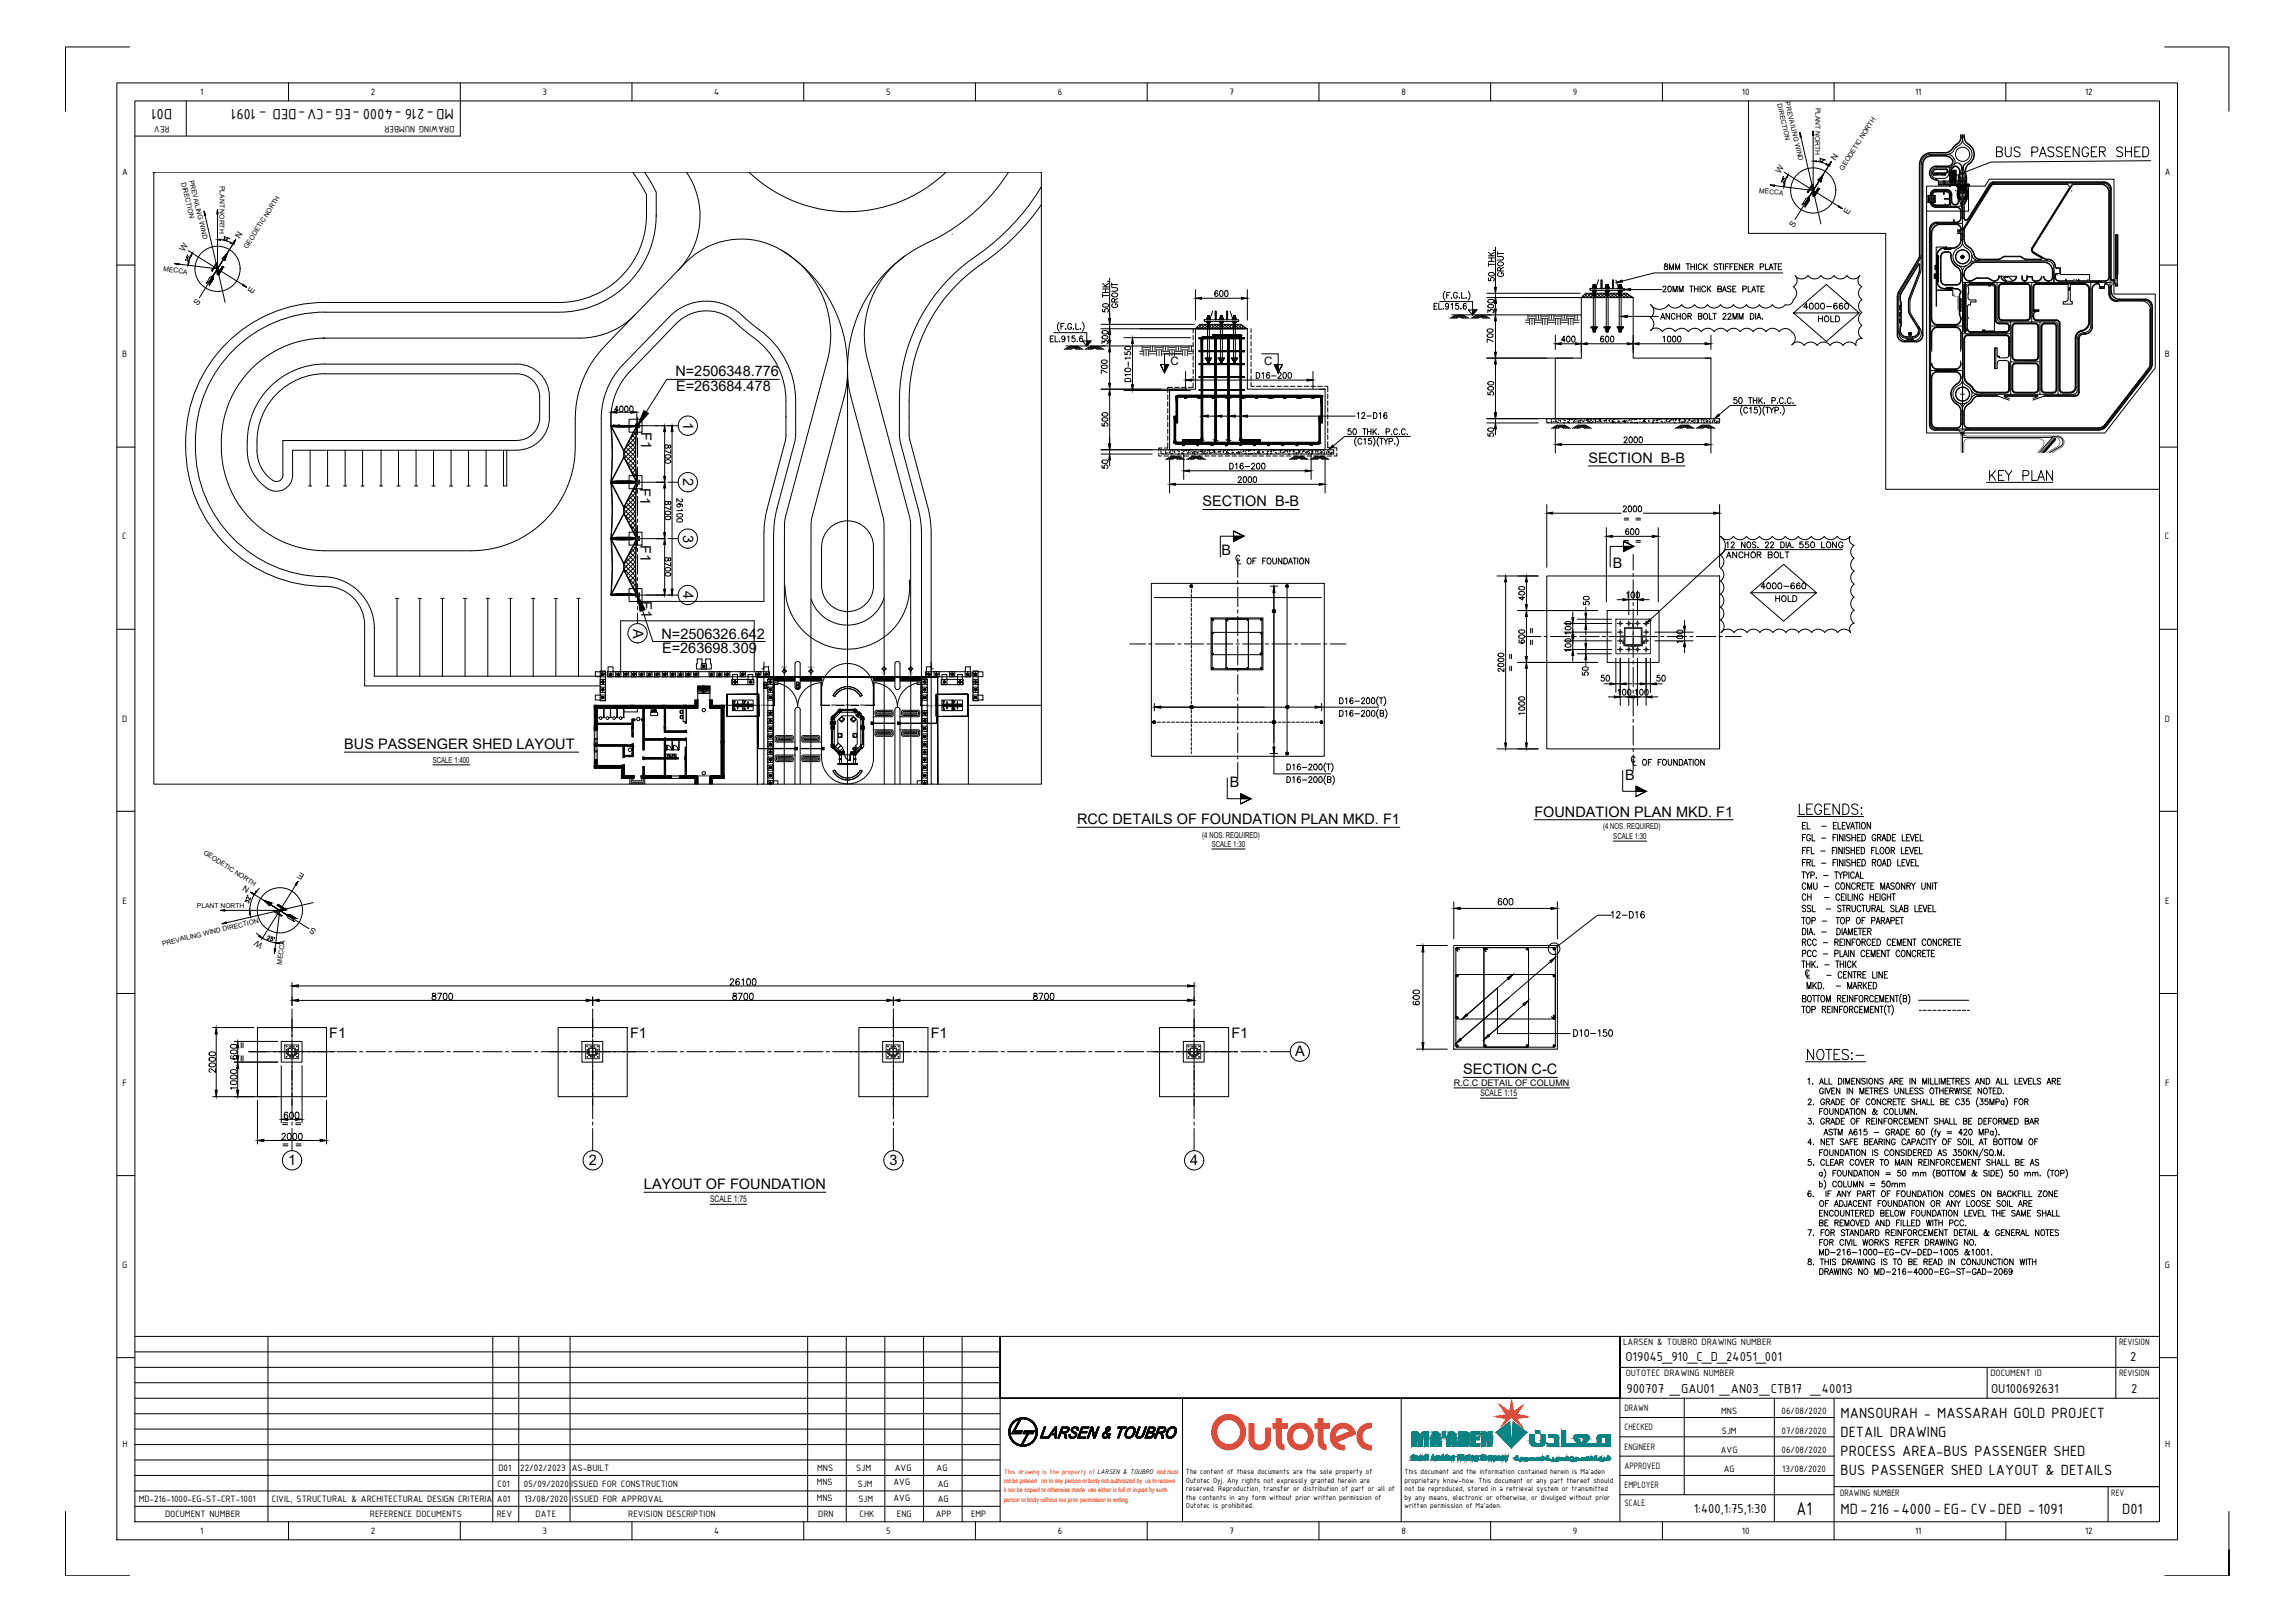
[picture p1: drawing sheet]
<svg xmlns="http://www.w3.org/2000/svg" width="841mm" height="594mm" viewBox="0 0 841 594" stroke-linecap="round" stroke-linejoin="round" font-family="sans-serif">
<defs><g id="words">
<g font-size="8.4">
<text x="657.6" y="300.2">LEGENDS:</text>
<text x="660.4" y="390.2">NOTES:-</text>
</g>
<text font-size="7.3" x="658.4" y="554.8">A1</text>
<text font-size="7.1" x="730.2" y="58.6">BUS PASSENGER SHED</text>
<g font-size="5.9">
<text x="63.1" y="39.8" transform="rotate(-180 63.1 39.8)">D01</text>
<text x="166.3" y="39.8" transform="rotate(-180 166.3 39.8)">MD-216 -4000 -EG -CV-DED - 1091</text>
<text x="674.5" y="519.2">MANSOURAH - MASSARAH GOLD PROJECT</text>
<text x="674.5" y="526.3">DETAIL DRAWING</text>
<text x="674.5" y="533.3">PROCESS AREA-BUS PASSENGER SHED</text>
<text x="674.5" y="540.4">BUS PASSENGER SHED LAYOUT &amp; DETAILS</text>
<text x="674.5" y="554.5">MD-216 -4000-EG- CV-DED - 1091</text>
<text x="777.7" y="554.5">D01</text>
</g>
<g font-size="5.7">
<text x="665.3" y="119.2">HOLD</text>
<text x="659.3" y="327">CMU</text>
<text x="659.3" y="330.9">CH</text>
<text x="659.3" y="335.1">SSL</text>
<text x="589.5" y="337.6">12-D16</text>
<text x="659" y="339.7">TOP -</text>
<text x="661.1" y="359.5">L - CENTRE LINE</text>
<text x="661.1" y="363.4">MKD. - MARKED</text>
</g>
<g font-size="5.3">
<text x="551.7" y="102.7" transform="rotate(-90 551.7 102.7)">GROUT</text>
<text x="410.3" y="113.9" transform="rotate(-90 410.3 113.9)">GROUT</text>
<text x="659.7" y="114.3">4000-660</text>
<text x="247.5" y="137.9">N=2506348.776</text>
<text x="247.8" y="143.2">E=263684.478</text>
<text x="250.3" y="154.5" transform="rotate(90 250.3 154.5)">1</text>
<text x="496" y="154.5">12-D16</text>
<text x="235" y="158.4" transform="rotate(90 235 158.4)">F1</text>
<text x="582.1" y="169.6">SECTION B-B</text>
<text x="234.6" y="178.9" transform="rotate(90 234.6 178.9)">F1</text>
<text x="250.3" y="175.2" transform="rotate(90 250.3 175.2)">2</text>
<text x="440.7" y="185.5">SECTION B-B</text>
<text x="250.4" y="195.8" transform="rotate(90 250.4 195.8)">3</text>
<text x="234.7" y="199.7" transform="rotate(90 234.7 199.7)">F1</text>
<text x="447.6" y="203.3">B</text>
<text x="591" y="208.1">B</text>
<text x="631.5" y="205.7">ANCHOR BOLT</text>
<text x="235.1" y="220.2" transform="rotate(90 235.1 220.2)">F1</text>
<text x="250.4" y="216.5" transform="rotate(90 250.4 216.5)">4</text>
<text x="644.2" y="217">4000-660</text>
<text x="649.5" y="221.5">HOLD</text>
<text x="232" y="230.2" transform="rotate(90 232 230.2)">A</text>
<text x="242.4" y="233.9">N=2506326.642</text>
<text x="242.6" y="239.3">E=263698.309</text>
<text x="126.2" y="274.3">BUS PASSENGER SHED LAYOUT</text>
<text x="595.6" y="285.7">B</text>
<text x="450.7" y="288.4">B</text>
<text x="562.3" y="299.1">FOUNDATION PLAN MKD. F1</text>
<text x="394.7" y="301.9">RCC DETAILS OF FOUNDATION PLAN MKD. F1</text>
<text x="120.7" y="380.3">F1</text>
<text x="230.9" y="380.3">F1</text>
<text x="341.1" y="380.3">F1</text>
<text x="451.3" y="380.3">F1</text>
<text x="575.4" y="380.6">D10-150</text>
<text x="474.6" y="386.9">A</text>
<text x="536.2" y="393.5">SECTION C-C</text>
<text x="105.6" y="426.6">1</text>
<text x="215.8" y="426.6">2</text>
<text x="326" y="426.6">3</text>
<text x="436.1" y="426.6">4</text>
<text x="236" y="435.6">LAYOUT OF FOUNDATION</text>
</g>
<g font-size="5.1">
<text x="595.7" y="498.4">O19045_910_C_D_24051_001</text>
<text x="780.7" y="498.4">2</text>
<text x="596" y="510.2">900707 _GAU01 _AN03_CTB17 _40013</text>
<text x="729.6" y="510.2">OU100692631</text>
<text x="781" y="510.2">2</text>
<text x="620.7" y="554.1">1:400,1:75,1:30</text>
</g>
<g font-size="4.2">
<text x="428.9" y="133.7">C</text>
<text x="463.2" y="133.7">C</text>
</g>
<g font-size="3.7">
<text x="73.4" y="34.8">1</text>
<text x="135.9" y="34.8">2</text>
<text x="198.8" y="34.7">3</text>
<text x="261.7" y="34.8">4</text>
<text x="324.7" y="34.7">5</text>
<text x="387.7" y="34.8">6</text>
<text x="450.6" y="34.8">7</text>
<text x="513.5" y="34.8">8</text>
<text x="576.4" y="34.7">9</text>
<text x="638.3" y="34.8">10</text>
<text x="701.8" y="34.8">11</text>
<text x="764.1" y="34.8">12</text>
<text x="62.1" y="46.3" transform="rotate(-180 62.1 46.3)">REV</text>
<text x="166.5" y="46.3" transform="rotate(-180 166.5 46.3)">DRAWING NUMBER</text>
<text x="44.7" y="64.2">A</text>
<text x="793.3" y="64.2">A</text>
<text x="44.8" y="130.9">B</text>
<text x="793.4" y="130.9">B</text>
<text x="44.8" y="197.6">C</text>
<text x="793.4" y="197.6">C</text>
<text x="44.7" y="264.3">D</text>
<text x="793.3" y="264.3">D</text>
<text x="44.9" y="331">E</text>
<text x="793.4" y="331">E</text>
<text x="44.9" y="397.7">F</text>
<text x="793.5" y="397.7">F</text>
<text x="44.8" y="464.4">G</text>
<text x="793.4" y="464.4">G</text>
<text x="594.8" y="492.8">LARSEN &amp; TOUBRO DRAWING NUMBER</text>
<text x="776.5" y="492.8">REVISION</text>
<text x="595.7" y="504.1">OUTOTEC DRAWING NUMBER</text>
<text x="729.4" y="504.1">DOCUMENT ID</text>
<text x="776.5" y="504.1">REVISION</text>
<text x="595.3" y="516.8">DRAWN</text>
<text x="630.8" y="518">MNS</text>
<text x="652.9" y="518">06/08/2020</text>
<text x="595.3" y="523.9">CHECKED</text>
<text x="631" y="525.1">SJM</text>
<text x="652.9" y="525.1">07/08/2020</text>
<text x="44.9" y="530.1">H</text>
<text x="595.3" y="531">ENGINEER</text>
<text x="630.6" y="532.1">AVG</text>
<text x="652.9" y="532.1">06/08/2020</text>
<text x="793.4" y="530.1">H</text>
<text x="182.7" y="538.7">D01</text>
<text x="190.7" y="538.7">22/02/2023</text>
<text x="209.5" y="538.7">AS-BUILT</text>
<text x="299.4" y="538.7">MNS</text>
<text x="313.8" y="538.7">SJM</text>
<text x="327.9" y="538.7">AVG</text>
<text x="343.2" y="538.7">AG</text>
<text x="595.3" y="538">APPROVED</text>
<text x="631.7" y="539.2">AG</text>
<text x="653.1" y="539.2">13/08/2020</text>
<text x="182.3" y="544.6">C01</text>
<text x="192" y="544.6">05/09/2020</text>
<text x="209.4" y="544.6">ISSUED FOR CONSTRUCTION</text>
<text x="299.3" y="544">MNS</text>
<text x="314.4" y="544.6">SJM</text>
<text x="327.4" y="544">AVG</text>
<text x="343.7" y="544.6">AG</text>
<text x="595.3" y="545.1">EMPLOYER</text>
<text x="50.8" y="550.3">MD-216-1000-EG-ST-CRT-1001</text>
<text x="99.6" y="550.3">CIVIL, STRUCTURAL &amp; ARCHITECTURAL DESIGN CRITERIA</text>
<text x="182.1" y="550.3">A01</text>
<text x="192.2" y="550.3">13/08/2020</text>
<text x="209.5" y="550.3">ISSUED FOR APPROVAL</text>
<text x="299.3" y="549.6">MNS</text>
<text x="314.6" y="550.3">SJM</text>
<text x="327.4" y="549.6">AVG</text>
<text x="343.6" y="550.3">AG</text>
<text x="595.3" y="551.6">SCALE</text>
<text x="674.3" y="548">DRAWING NUMBER</text>
<text x="773.7" y="548">REV</text>
<text x="60.5" y="555.7">DOCUMENT NUMBER</text>
<text x="135.6" y="555.7">REFERENCE DOCUMENTS</text>
<text x="182" y="555.7">REV</text>
<text x="196.3" y="555.7">DATE</text>
<text x="230.2" y="555.7">REVISION DESCRIPTION</text>
<text x="299.9" y="555.7">DRN</text>
<text x="315" y="555.7">CHK</text>
<text x="328.7" y="555.7">ENG</text>
<text x="342.9" y="555.7">APP</text>
<text x="355.8" y="555.7">EMP</text>
<text x="73.4" y="561.7">1</text>
<text x="135.9" y="561.8">2</text>
<text x="198.8" y="561.7">3</text>
<text x="261.7" y="561.7">4</text>
<text x="324.7" y="561.7">5</text>
<text x="387.7" y="561.8">6</text>
<text x="450.6" y="561.7">7</text>
<text x="513.5" y="561.7">8</text>
<text x="576.4" y="561.9">9</text>
<text x="638.3" y="561.7">10</text>
<text x="701.8" y="561.7">11</text>
<text x="764.1" y="561.8">12</text>
</g>
<g font-size="3.3">
<text x="532.8" y="397.7">R.C.C DETAIL OF COLUMN</text>
<text x="542.5" y="401.5">SCALE 1:15</text>
<text x="260.2" y="440.4">SCALE 1:75</text>
</g>
<g font-size="3.1">
<text x="672.7" y="58.9" transform="rotate(-58 672.7 58.9)">N</text>
<text x="652.3" y="63.8" transform="rotate(-58 652.3 63.8)">W</text>
<text x="657.4" y="83.4" transform="rotate(-58 657.4 83.4)">S</text>
<text x="677.3" y="78.9" transform="rotate(-58 677.3 78.9)">E</text>
<text x="87.9" y="87.7" transform="rotate(-58 87.9 87.7)">N</text>
<text x="67.5" y="92.5" transform="rotate(-57 67.5 92.5)">W</text>
<text x="92.5" y="107.6" transform="rotate(-58 92.5 107.6)">E</text>
<text x="72.6" y="112.1" transform="rotate(-57 72.6 112.1)">S</text>
<text x="111.7" y="320.6" transform="rotate(-148 111.7 320.6)">E</text>
<text x="91.7" y="325.3" transform="rotate(-148 91.7 325.3)">N</text>
<text x="116.1" y="340.5" transform="rotate(-148 116.1 340.5)">S</text>
<text x="96.5" y="345.6" transform="rotate(-147 96.5 345.6)">W</text>
</g>
<g font-size="3">
<text x="158.6" y="279.5">SCALE 1:400</text>
<text x="587.5" y="303.7">(4 NOS. REQUIRED)</text>
<text x="440.6" y="307">(4 NOS. REQUIRED)</text>
<text x="444.1" y="310.3">SCALE 1:30</text>
<text x="591.2" y="307.4">SCALE 1:30</text>
</g>
<g font-size="2.9">
<text x="434.6" y="539.9">The content of these documents are the sole property of</text>
<text x="514.7" y="539.9">This document and the information contained herein is Ma'aden</text>
<text x="434.6" y="543.1">Outotec Oyj. Any rights not expressly granted herein are</text>
<text x="514.7" y="543.1">proprietary know-how. This document or any part thereof should</text>
<text x="434.6" y="546.2">reserved. Reproduction, transfer or distribution of part or all of</text>
<text x="434.6" y="549.4">the contents in any form without prior written permission of</text>
<text x="514.7" y="546.2">not be reproduced, stored in a retrieval system or transmitted</text>
<text x="514.7" y="549.4">by any means, electronic or otherwise, or divulged without prior</text>
<text x="434.6" y="552.5">Outotec is prohibited.</text>
<text x="514.7" y="552.5">written permission of Ma'aden.</text>
</g>
<text font-size="2.6" x="773.3" y="104.1">7</text>
<text font-size="2.6" fill="#f00" x="367.9" y="539.7">This drawing is the property of LARSEN &amp; TOUBRO and must</text>
<g font-size="2.5">
<text x="651.2" y="38.2" transform="rotate(77 651.2 38.2)">DIRECTION</text>
<text x="654.2" y="37.5" transform="rotate(77 654.2 37.5)">PREVAILING WIND</text>
<text x="665.4" y="39.4" transform="rotate(91 665.4 39.4)">PLANT NORTH</text>
<text x="675.5" y="62.5" transform="rotate(-58 675.5 62.5)">GEODETIC NORTH</text>
<text x="66.4" y="66.9" transform="rotate(77 66.4 66.9)">DIRECTION</text>
<text x="69.4" y="66.2" transform="rotate(77 69.4 66.2)">PREVAILING WIND</text>
<text x="80.6" y="68.1" transform="rotate(91 80.6 68.1)">PLANT NORTH</text>
<text x="644.6" y="70.5" transform="rotate(7 644.6 70.5)">MECCA</text>
<text x="90.7" y="91.2" transform="rotate(-58 90.7 91.2)">GEODETIC NORTH</text>
<text x="59.8" y="99.3" transform="rotate(7 59.8 99.3)">MECCA</text>
<text x="74.4" y="312.6" transform="rotate(33 74.4 312.6)">GEODETIC NORTH</text>
<text x="72.2" y="332.5" transform="rotate(1 72.2 332.5)">PLANT NORTH</text>
<text x="59.6" y="346.4" transform="rotate(-13 59.6 346.4)">PREVAILING WIND DIRECTION</text>
<text x="103.3" y="353.3" transform="rotate(-83 103.3 353.3)">MECCA</text>
</g>
<g font-size="2.4" fill="#f00">
<text x="367.8" y="543.2">not be passed on to any person or body not authorized by us to receive</text>
<text x="367.8" y="546.5">it nor be copied or otherwise made use either in full or in part by such</text>
<text x="367.8" y="550">person or body without our prior permission in writing.</text>
</g>
<g font-size=".9">
<text x="286.4" y="244.7">ENTRY</text>
<text x="296.1" y="244.7">ENTRY</text>
<text x="323.2" y="246.9">EXIT</text>
<text x="333" y="246.9">EXIT</text>
</g>
<g font-size=".8">
<text x="280.1" y="251.9">G</text>
<text x="280.1" y="250.7">R</text>
<text x="292" y="251.9">G</text>
<text x="292" y="250.7">R</text>
<text x="279" y="258.6">XXX</text>
<text x="304.7" y="258.6">XXX</text>
<text x="310" y="258.6">XXX</text>
<text x="315.3" y="258.6">XXX</text>
<text x="342" y="258" transform="rotate(-180 342 258)">XXX</text>
</g>
<text font-size=".3" x="715.2" y="66.8" transform="rotate(90 715.2 66.8)">A</text>
</g></defs>
<!-- layer: TXT1 -->
<g fill="#000" stroke="#000" stroke-width=".37">
<path d="M406.3 116.6h.7l-.4 2.2zM438.1 109.2l2.2-.3v.7zM454.9 108.9l2.2 .3-2.2 .4zM548 115.3l.4 2.2h-.7zM548 109l.4 2.1h-.7zM547.7 105.3h.7l-.4 2.1zM547.7 113.2h.7l-.4 2.1zM592.4 103.5l2-.9 .2 .7zM406.6 126.7l.4 2.2h-.7zM406.6 120.4l.4 2.1h-.7zM406.3 124.6h.7l-.4 2.1zM415 123.7l.4 2.1h-.8z"/>
<path d="M434.5 139.2l2.1-.3v.7zM440.5 123.5h10.3zM454.1 123.2h.8zM479 138.9l2.1 .3-2.1 .4zM548 131.2l.4 2.1h-.7zM547.7 129h.7l-.4 2.2zM570 125.9l2.1-.4v.8zM577.3 125.5l2.2 .4-2.2 .4zM579.5 125.9l2.1-.4v.8zM596.3 125.5l2.2 .4-2.2 .4zM598.5 125.9l2.2-.4v.8zM624.8 125.5l2.2 .4-2.2 .4z"/>
<path d="M406.6 142.6l.4 2.1h-.7zM406.3 140.4h.7l-.4 2.2zM414.6 140.9h.8l-.4 2.1zM439.5 145.9h.2zM449.9 145.9h.2zM455.1 145.9h.2zM465.5 145.9h.2zM475.9 145.9h.2zM547.7 151.2h.7l-.4 2.1zM548 154.9l.4 2.2h-.7zM629.7 151.7l.4 .5-1.8 1.1zM406.3 162.6h.7l-.4 2.1z"/>
<path d="M406.6 166.3l.4 2.2h-.7zM428.6 177.4l2.1-.4v.7zM433.8 172.4l2.1-.3v.7zM438.9 162.7h.2zM438.9 163.1h.2zM439.8 161.1h.9zM444.1 163.1h.2zM445.4 161.6h.2zM449.2 162.7h.2zM449.2 163.1h.2zM450 161.6h.4zM450.1 161.6h.2z"/>
<path d="M454.4 163.1h.2zM454.9 161.6h6.9zM459.6 162.7h.2zM464.8 163.1h.2zM470 162.7h.2zM475.2 163.1h.2zM478.3 172.1l2.2 .3-2.2 .4zM480.3 162.7h.3zM483.4 177l2.2 .4-2.2 .3zM488.3 163.1l.5 .5-1.9 1.1zM570 162.8l2.1-.4v.8zM624.8 162.4l2.2 .4-2.2 .4z"/>
<path d="M566.8 188l2.2-.4v.7zM588.7 196.4l2.1-.3v.7zM605.5 196.1l2.2 .3-2.2 .4zM628 187.6l2.2 .4-2.2 .3zM551.8 211l.3 2.1h-.7zM559.4 211l.3 2.1h-.7zM594.7 219.3l2.2 .3-2.2 .4zM600.1 219.6l2.1-.3v.7zM559.4 223.6l.3 2.2h-.7zM559 221.5h.7l-.3 2.1zM576 226.2h.7l-.3 2.2zM576.4 231.5l.3 2.2h-.7z"/>
<path d="M576 232.6h.7l-.3 2.1zM581.1 228.4l.4 2.1h-.7zM580.8 224.6h.7l-.4 2.2zM580.8 235.7h.7l-.4 2.2zM604.6 226.7l.5 .5-1.9 1.2zM617.3 234.7l.4 2.2h-.7zM617 229.4h.7l-.4 2.1zM559 240.5h.7l-.3 2.1zM559.4 242.6l.3 2.2h-.7zM576.4 237.9l.3 2.1h-.7zM581.1 239.5l.4 2.1h-.7zM590 250.1l2.1 .4-2.1 .3z"/>
<path d="M591.6 254.9l2.2 .3-2.2 .4zM593.8 250.5l2.1-.4v.7zM597.9 254.9l2.2 .3-2.2 .4zM596.9 255.2l2.1-.3v.7zM601.1 250.1l2.1 .4-2.1 .3zM603.2 255.2l2.2-.3v.7zM604.8 250.5l2.2-.4v.7zM551.4 272.1h.7l-.3 2.2zM559 272.1h.7l-.3 2.2zM532.8 332.7l2.3-.4v.8zM568.4 332.3l2.3 .4-2.3 .4zM521.4 346.3l.4 2.4h-.7z"/>
<path d="M552.4 358.2l2-1.3-1.5 1.9zM567.9 351.9l2.1-1.2-1.6 1.8zM537.3 371.4l.5 .6-2 1.2zM545.3 378.9l.5 .6-2 1.3zM558.1 367.7l2-1.2-1.5 1.8zM521.1 381.9h.7l-.4 2.4zM535 380.3l.5 .6-2 1.3z"/>
<path d="M440.2 124.5l.5 36v-36zM440.2 124.5l.5 36h-.5z"/>
<path d="M440.2 124.3l.6 .1zM440.2 124.3l.6 .1z"/>
<path d="M440.2 124.4h.6zM440.2 124.4l.5 .1z"/>
<path d="M440.2 124.2h.6zM440.2 124.2l.6 .1z"/>
<path d="M440.2 124.1h.6zM440.2 124.1l.6 .1z"/>
<path d="M440.2 124.1h.7zM440.2 124.1h.6z"/>
<path d="M440.2 124h.8zM440.2 124h.9z"/>
<path d="M440.2 124h.8zM440.2 124l.7 .1z"/>
<path d="M440.2 124h.9zM440.2 124h1z"/>
<path d="M440.2 124h.9zM440.2 124h.9z"/>
<path d="M445.2 124l.5 37.3v-37.3zM445.2 124l.5 37.3h-.5z"/>
<path d="M449.9 124l.6 37.3v-37.3zM449.9 124l.6 37.3h-.6z"/>
<path d="M440.7 123.5h10.1zM440.6 123.5h10.2z"/>
<path d="M440.6 123.5h10.2zM440.5 123.5h10.3zM440.5 123.5h10.3z"/>
<path d="M440.5 123.5l10.3 .1zM440.5 123.5l10.3 .1z"/>
<path d="M440.4 123.6h10.4zM440.3 123.6h10.5z"/>
<path d="M440.3 123.6l10.5 .1zM440.3 123.6l10.5 .1z"/>
<path d="M440.3 123.7l10.5 .1zM440.3 123.7l10.5 .1z"/>
<path d="M440.3 123.8l10.5 .1zM440.3 123.8l10.5 .1z"/>
<path d="M440.3 123.9l10.5 .1zM440.3 123.9l10.5 .1z"/>
<path d="M444.4 122.6h10.2zM444.4 122.6h10.2z"/>
<path d="M444.4 122.6l10.2 .1zM444.4 122.6l10.2 .1z"/>
<path d="M444.4 122.7h10.3zM444.4 122.7h10.3z"/>
<path d="M444.4 122.7h10.4zM444.4 122.7h10.4z"/>
<path d="M444.4 122.7l10.5 .1zM444.4 122.7l10.5 .1z"/>
<path d="M444.4 122.8l10.5 .1zM444.4 122.8l10.5 .1z"/>
<path d="M444.4 122.9l10.5 .1zM444.4 122.9l10.5 .1z"/>
<path d="M444.4 123h10.5zM444.4 123h10.5z"/>
<path d="M444.4 123l10.5 .1zM444.4 123l10.5 .1z"/>
<path d="M454 123.1h.9zM454 123.1h.9z"/>
<path d="M454.1 123.1l.8 .1zM454.1 123.1l.8 .1zM454.1 123.2h.8z"/>
<path d="M454.2 123.2h.7zM454.2 123.2h.7z"/>
<path d="M454.3 123.2l.6 .1zM454.3 123.2l.6 .1z"/>
<path d="M454.3 123.3l.6 .1zM454.3 123.3l.6 .1z"/>
<path d="M454.4 123.4l.5 .1zM454.4 123.4l.5 .1z"/>
<path d="M454.4 123.5h.5zM454.4 123.5h.5z"/>
<path d="M454.4 123.5l.5 .1zM454.4 123.5l.5 .1z"/>
<path d="M454.4 123.6l.5 36.9v-36.9zM454.4 123.6l.5 36.9h-.5z"/>
<path d="M439.4 137.9h16.7v.4zM439.4 137.9v.4h16.7z"/>
<path d="M439.4 133.2h16.7v.3zM439.4 133.2v.3h16.7z"/>
<path d="M439.4 123.7h16.7v.4zM439.4 123.7v.4h16.7z"/>
<path d="M439.4 128.4h16.7v.4zM439.4 128.4v.4h16.7z"/>
<path d="M430.3 152.5l.5 9v-9zM430.3 152.5l.5 9h-.5z"/>
<path d="M431 145.8l.5 .1zM431 145.8l.5 .1z"/>
<path d="M431 145.9l.5 9v-9zM431 145.9l.5 9h-.5z"/>
<path d="M431 145.7h.6zM431 145.7l.5 .1z"/>
<path d="M431 145.6h.6zM431 145.6l.6 .1z"/>
<path d="M431 145.5h.7zM431 145.5l.6 .1z"/>
<path d="M431 145.5h.7zM431 145.5h.7z"/>
<path d="M431 145.4h.8zM431 145.4l.7 .1z"/>
<path d="M431 145.4h.9zM431 145.4h.8z"/>
<path d="M431 145.3h1zM431 145.3h1z"/>
<path d="M431 145.3h1zM431 145.3l.9 .1z"/>
<path d="M434.2 145.6h.5zM434.2 145.6h.5z"/>
<path d="M434.2 145.7h.5zM434.2 145.7h.5z"/>
<path d="M434.2 145.6h.5zM434.2 145.6h.5z"/>
<path d="M434.2 145.8h.5zM434.2 145.8h.5z"/>
<path d="M434.3 145.9h.3zM434.3 145.9h.3z"/>
<path d="M434.3 145.9h.2zM434.3 145.9h.3z"/>
<path d="M434.3 145.9h.2zM434.3 145.9h.2z"/>
<path d="M434.3 145.5h.3zM434.3 145.5h.3z"/>
<path d="M434.3 145.5h.3zM434.3 145.5h.3z"/>
<path d="M434.3 145.9h.3zM434.3 145.9h.3z"/>
<path d="M434.3 145.5h.3zM434.3 145.5h.3z"/>
<path d="M434.3 145.5h.3zM434.3 145.5h.3z"/>
<path d="M434.3 145.5h.4zM434.2 145.5h.5z"/>
<path d="M434.3 145.9h.3zM434.3 145.9h.3z"/>
<path d="M434.2 145.5l.5 .1zM434.2 145.5l.5 .1z"/>
<path d="M434.2 145.6h.5zM434.2 145.6h.5z"/>
<path d="M434.2 145.8h.5zM434.2 145.8h.5z"/>
<path d="M434.2 145.8h.5zM434.2 145.8h.5z"/>
<path d="M434.2 145.8l.5 .1zM434.2 145.8l.5 .1z"/>
<path d="M434.2 145.9h.5zM434.2 145.9h.4z"/>
<path d="M434.2 145.6h.5zM434.2 145.6h.5z"/>
<path d="M434.2 145.6h.5zM434.2 145.6h.5z"/>
<path d="M434.2 145.6l.5 .1zM434.2 145.6l.5 .1z"/>
<path d="M434.2 145.7h.5zM434.2 145.7h.5z"/>
<path d="M434.2 145.7l.5 .1zM434.2 145.7l.5 .1z"/>
<path d="M439.4 145.6h.5zM439.4 145.6h.5z"/>
<path d="M439.4 145.8h.5zM439.4 145.8h.5z"/>
<path d="M439.4 145.6h.5zM439.4 145.6h.5z"/>
<path d="M439.4 145.8h.5zM439.4 145.8h.5z"/>
<path d="M439.4 145.5h.4zM439.4 145.5h.4z"/>
<path d="M439.4 145.9h.4zM439.4 145.9h.4z"/>
<path d="M439.4 145.5h.4zM439.4 145.5h.4z"/>
<path d="M439.4 145.9h.4zM439.4 145.9h.4z"/>
<path d="M439.5 145.5h.3zM439.5 145.5h.3z"/>
<path d="M439.5 145.5h.3zM439.5 145.5h.3z"/>
<path d="M439.5 145.4l.2 .1zM439.5 145.4l.2 .1z"/>
<path d="M439.5 145.5h.2zM439.5 145.5h.2z"/>
<path d="M439.5 145.9h.2zM439.5 145.9h.3z"/>
<path d="M439.5 145.9h.2zM439.5 145.9h.2z"/>
<path d="M439.5 145.5h.2zM439.5 145.5h.2z"/>
<path d="M439.5 145.9h.2zM439.5 145.9h.3z"/>
<path d="M439.5 145.9h.2zM439.5 145.9h.2z"/>
<path d="M439.5 145.5h.3zM439.5 145.5h.3z"/>
<path d="M439.5 145.5h.3zM439.5 145.5h.3z"/>
<path d="M439.5 145.9h.3zM439.5 145.9h.3z"/>
<path d="M439.5 145.5h.3zM439.5 145.5h.3z"/>
<path d="M439.5 145.5h.3zM439.5 145.5h.3z"/>
<path d="M439.5 145.9h.3zM439.5 145.9h.3z"/>
<path d="M439.4 145.5l.4 .1zM439.4 145.5l.4 .1z"/>
<path d="M439.4 145.8h.4zM439.4 145.8h.5z"/>
<path d="M439.4 145.8l.4 .1zM439.4 145.8l.4 .1z"/>
<path d="M439.4 145.9h.4zM439.4 145.9h.4z"/>
<path d="M439.4 145.5l.4 .1zM439.4 145.5l.4 .1z"/>
<path d="M439.4 145.8h.4zM439.4 145.8h.5z"/>
<path d="M439.4 145.8l.4 .1zM439.4 145.8l.4 .1z"/>
<path d="M439.4 145.9h.4zM439.4 145.9h.4z"/>
<path d="M439.4 145.6h.5zM439.4 145.6h.5z"/>
<path d="M439.4 145.6h.5zM439.4 145.6h.5z"/>
<path d="M439.4 145.6h.5zM439.4 145.6h.5z"/>
<path d="M439.4 145.6h.5zM439.4 145.6h.5z"/>
<path d="M439.4 145.6l.5 .1zM439.4 145.6l.5 .1z"/>
<path d="M439.4 145.7h.5zM439.4 145.7h.5z"/>
<path d="M439.4 145.7h.5zM439.4 145.7h.5z"/>
<path d="M439.4 145.7l.5 .1zM439.4 145.7l.5 .1z"/>
<path d="M439.4 145.8h.5zM439.4 145.8h.5z"/>
<path d="M439.4 145.6h.5zM439.4 145.6h.5z"/>
<path d="M439.4 145.6h.5zM439.4 145.6h.5z"/>
<path d="M439.4 145.6h.5zM439.4 145.6h.5z"/>
<path d="M439.4 145.6h.5zM439.4 145.6h.5z"/>
<path d="M439.4 145.6l.5 .1zM439.4 145.6l.5 .1z"/>
<path d="M439.4 145.7h.5zM439.4 145.7h.5z"/>
<path d="M439.4 145.7h.5zM439.4 145.7h.5z"/>
<path d="M439.4 145.7l.5 .1zM439.4 145.7l.5 .1z"/>
<path d="M439.4 145.8h.5zM439.4 145.8h.5z"/>
<path d="M444.6 145.6h.5zM444.6 145.6h.5z"/>
<path d="M444.6 145.6h.5zM444.6 145.6h.5z"/>
<path d="M444.6 145.7h.5zM444.6 145.7h.5z"/>
<path d="M444.6 145.8h.5zM444.6 145.8h.5z"/>
<path d="M444.6 145.6h.5zM444.6 145.6h.5z"/>
<path d="M444.6 145.6h.5zM444.6 145.6h.5z"/>
<path d="M444.6 145.7h.5zM444.6 145.7h.5z"/>
<path d="M444.6 145.8h.5zM444.6 145.8h.5z"/>
<path d="M444.6 145.6h.4zM444.6 145.6h.4z"/>
<path d="M444.6 145.8h.4zM444.6 145.8h.4z"/>
<path d="M444.6 145.6h.4zM444.6 145.6h.4z"/>
<path d="M444.6 145.8h.4zM444.6 145.8h.4z"/>
<path d="M444.7 145.9h.3zM444.7 145.9h.3z"/>
<path d="M444.7 145.9h.3zM444.7 145.9h.3z"/>
<path d="M444.7 145.5h.3zM444.7 145.5h.3z"/>
<path d="M444.7 145.9h.3zM444.7 145.9h.3z"/>
<path d="M444.7 145.5h.3zM444.7 145.5h.3z"/>
<path d="M444.7 145.9h.3zM444.7 145.9h.3z"/>
<path d="M444.7 145.9h.2zM444.7 145.9h.3z"/>
<path d="M444.7 145.9h.2zM444.7 145.9h.2z"/>
<path d="M444.7 145.5h.3zM444.7 145.5h.3z"/>
<path d="M444.7 145.5h.3zM444.7 145.5h.3z"/>
<path d="M444.7 145.5h.3zM444.7 145.5h.3z"/>
<path d="M444.7 145.5h.3zM444.7 145.5h.3z"/>
<path d="M444.7 145.9h.3zM444.7 145.9h.2z"/>
<path d="M444.7 145.5h.3zM444.7 145.5h.3z"/>
<path d="M444.7 145.5h.3zM444.6 145.5h.4z"/>
<path d="M444.7 145.9h.3zM444.7 145.9h.3z"/>
<path d="M444.7 145.5h.3zM444.7 145.5h.3z"/>
<path d="M444.7 145.5h.3zM444.6 145.5h.4z"/>
<path d="M444.7 145.9h.3zM444.7 145.9h.3z"/>
<path d="M444.6 145.5l.4 .1zM444.6 145.5l.4 .1z"/>
<path d="M444.6 145.6h.5zM444.6 145.6h.5z"/>
<path d="M444.6 145.8l.4 .1zM444.6 145.8l.4 .1z"/>
<path d="M444.6 145.9h.4zM444.6 145.9h.4z"/>
<path d="M444.6 145.5l.4 .1zM444.6 145.5l.4 .1z"/>
<path d="M444.6 145.6h.5zM444.6 145.6h.5z"/>
<path d="M444.6 145.8l.4 .1zM444.6 145.8l.4 .1z"/>
<path d="M444.6 145.9h.4zM444.6 145.9h.4z"/>
<path d="M444.6 145.6h.5zM444.6 145.6h.5z"/>
<path d="M444.6 145.6l.5 .1zM444.6 145.6l.5 .1z"/>
<path d="M444.6 145.7h.5zM444.6 145.7h.5z"/>
<path d="M444.6 145.7l.5 .1zM444.6 145.7l.5 .1z"/>
<path d="M444.6 145.8h.5zM444.6 145.8h.4z"/>
<path d="M444.6 145.6h.5zM444.6 145.6h.5z"/>
<path d="M444.6 145.6l.5 .1zM444.6 145.6l.5 .1z"/>
<path d="M444.6 145.7h.5zM444.6 145.7h.5z"/>
<path d="M444.6 145.7l.5 .1zM444.6 145.7l.5 .1z"/>
<path d="M444.6 145.8h.5zM444.6 145.8h.4z"/>
<path d="M449.8 145.6h.4zM449.8 145.6h.4z"/>
<path d="M449.8 145.6h.4zM449.8 145.6h.4z"/>
<path d="M449.8 145.6h.4zM449.8 145.6h.4z"/>
<path d="M449.8 145.7h.4zM449.8 145.7h.4z"/>
<path d="M449.8 145.8h.4zM449.8 145.8h.4z"/>
<path d="M449.8 145.8h.4zM449.8 145.8h.4z"/>
<path d="M449.8 145.6h.4zM449.8 145.6h.4z"/>
<path d="M449.8 145.6h.4zM449.8 145.6h.4z"/>
<path d="M449.8 145.7h.4zM449.8 145.7h.4z"/>
<path d="M449.8 145.8h.4zM449.8 145.8h.4z"/>
<path d="M449.8 145.5h.4zM449.8 145.5h.4z"/>
<path d="M449.8 145.9h.4zM449.8 145.9h.4z"/>
<path d="M449.8 145.5h.4zM449.8 145.5h.4z"/>
<path d="M449.8 145.9h.4zM449.8 145.9h.4z"/>
<path d="M449.9 145.5h.3zM449.9 145.5h.3z"/>
<path d="M449.9 145.5h.3zM449.9 145.5h.3z"/>
<path d="M449.9 145.5h.2zM449.9 145.5h.2z"/>
<path d="M449.9 145.9h.2zM449.9 145.9h.2z"/>
<path d="M449.9 145.9h.2zM449.9 145.9h.3z"/>
<path d="M449.9 145.5h.3zM449.9 145.5h.3z"/>
<path d="M449.9 145.5h.3zM449.9 145.5h.3z"/>
<path d="M449.9 145.5h.3zM449.9 145.5h.3z"/>
<path d="M449.9 145.5h.3zM449.9 145.5h.3z"/>
<path d="M449.9 145.9h.3zM449.9 145.9h.3z"/>
<path d="M449.9 145.9h.3zM449.9 145.9h.3z"/>
<path d="M449.9 145.5h.3zM449.9 145.5h.3z"/>
<path d="M449.9 145.9h.3zM449.9 145.9h.3z"/>
<path d="M449.9 145.9h.3zM449.9 145.9h.2z"/>
<path d="M449.8 145.5l.4 .1zM449.8 145.5l.4 .1z"/>
<path d="M449.8 145.9h.4zM449.8 145.9h.4z"/>
<path d="M449.8 145.5l.4 .1zM449.8 145.5l.4 .1z"/>
<path d="M449.8 145.9h.4zM449.8 145.9h.4z"/>
<path d="M449.8 145.6h.4zM449.8 145.6h.4z"/>
<path d="M449.8 145.6h.4zM449.8 145.6h.4z"/>
<path d="M449.8 145.6l.4 .1zM449.8 145.6l.4 .1z"/>
<path d="M449.8 145.7h.4zM449.8 145.7h.4z"/>
<path d="M449.8 145.7l.4 .1zM449.8 145.7l.4 .1z"/>
<path d="M449.8 145.8h.4zM449.8 145.8h.4z"/>
<path d="M449.8 145.8h.4zM449.8 145.8l.4 .1z"/>
<path d="M449.8 145.6h.4zM449.8 145.6h.4z"/>
<path d="M449.8 145.6h.4zM449.8 145.6h.4z"/>
<path d="M449.8 145.6h.4zM449.8 145.6h.4z"/>
<path d="M449.8 145.6l.5 .1zM449.8 145.6l.5 .1z"/>
<path d="M449.8 145.7l.4 .1zM449.8 145.7l.4 .1z"/>
<path d="M449.8 145.8h.4zM449.8 145.8h.4z"/>
<path d="M449.8 145.8h.4zM449.8 145.8h.4z"/>
<path d="M449.8 145.8h.4zM449.8 145.8l.4 .1z"/>
<path d="M449.8 145.7h.5zM449.8 145.7h.4z"/>
<path d="M454.9 145.6h.6zM454.9 145.6h.6z"/>
<path d="M454.9 145.7h.6zM454.9 145.7h.6z"/>
<path d="M454.9 145.6h.6zM454.9 145.6h.6z"/>
<path d="M454.9 145.7h.6zM454.9 145.7h.6z"/>
<path d="M455 145.6h.4zM455 145.6h.4z"/>
<path d="M455 145.8h.4zM455 145.8h.4z"/>
<path d="M455 145.6h.4zM455 145.6h.4z"/>
<path d="M455 145.8h.4zM455 145.8h.4z"/>
<path d="M455 145.9h.4zM455 145.9h.4z"/>
<path d="M455 145.9h.4zM455 145.9h.4z"/>
<path d="M455.1 145.4l.2 .1zM455.1 145.4l.2 .1z"/>
<path d="M455.1 145.4l.2 .1zM455.1 145.4l.2 .1z"/>
<path d="M455.1 145.5h.2zM455.1 145.5h.2z"/>
<path d="M455.1 145.9h.2zM455.1 145.9h.3z"/>
<path d="M455.1 145.9h.2zM455.1 145.9h.2z"/>
<path d="M455.1 145.5h.2zM455.1 145.5h.2z"/>
<path d="M455.1 145.9h.2zM455.1 145.9h.3z"/>
<path d="M455.1 145.9h.2zM455.1 145.9h.2z"/>
<path d="M455.1 145.5h.3zM455.1 145.5h.3z"/>
<path d="M455.1 145.5h.3zM455 145.5h.4z"/>
<path d="M455 145.5h.4zM455 145.5h.4z"/>
<path d="M455 145.5h.4zM455 145.5h.4z"/>
<path d="M455 145.9h.4zM455 145.9h.4z"/>
<path d="M455.1 145.5h.3zM455.1 145.5h.3z"/>
<path d="M455.1 145.5h.3zM455 145.5h.4z"/>
<path d="M455 145.5h.4zM455 145.5h.4z"/>
<path d="M455 145.5h.4zM455 145.5h.4z"/>
<path d="M455 145.9h.4zM455 145.9h.4z"/>
<path d="M455 145.5l.4 .1zM455 145.5l.4 .1z"/>
<path d="M455 145.6h.5zM455 145.6h.5z"/>
<path d="M455 145.8l.4 .1zM455 145.8l.4 .1z"/>
<path d="M455 145.9h.4zM455 145.9h.4z"/>
<path d="M455 145.5l.4 .1zM455 145.5l.4 .1z"/>
<path d="M455 145.6h.5zM455 145.6h.5z"/>
<path d="M455 145.8l.4 .1zM455 145.8l.4 .1z"/>
<path d="M455 145.9h.4zM455 145.9h.4z"/>
<path d="M455 145.6h.5zM454.9 145.6h.6z"/>
<path d="M454.9 145.6h.6zM454.9 145.6h.6z"/>
<path d="M454.9 145.6l.6 .1zM454.9 145.6l.6 .1z"/>
<path d="M454.9 145.7h.6zM454.9 145.7h.6z"/>
<path d="M454.9 145.7l.6 .1zM454.9 145.7l.6 .1z"/>
<path d="M454.9 145.8h.6zM454.9 145.8h.6z"/>
<path d="M455 145.8h.5zM455 145.8h.4z"/>
<path d="M455 145.6h.5zM454.9 145.6h.6z"/>
<path d="M454.9 145.6h.6zM454.9 145.6h.6z"/>
<path d="M454.9 145.6l.6 .1zM454.9 145.6l.6 .1z"/>
<path d="M454.9 145.7h.6zM454.9 145.7h.6z"/>
<path d="M454.9 145.7l.6 .1zM454.9 145.7l.6 .1z"/>
<path d="M454.9 145.8h.6zM454.9 145.8h.6z"/>
<path d="M455 145.8h.5zM455 145.8h.4z"/>
<path d="M439.4 142.7h16.7v.3zM439.4 142.7v.3h16.7z"/>
<path d="M460.1 145.6h.5zM460.1 145.6h.5z"/>
<path d="M460.1 145.8h.5zM460.1 145.8h.5z"/>
<path d="M460.1 145.6h.5zM460.1 145.6h.5z"/>
<path d="M460.1 145.6h.6zM460.1 145.6h.6z"/>
<path d="M460.1 145.7h.6zM460.1 145.7h.6z"/>
<path d="M460.1 145.8h.5zM460.1 145.8h.5z"/>
<path d="M460.2 145.5h.4zM460.2 145.5h.4z"/>
<path d="M460.2 145.9h.4zM460.2 145.9h.4z"/>
<path d="M460.2 145.5h.4zM460.2 145.5h.4z"/>
<path d="M460.2 145.9h.4zM460.2 145.9h.4z"/>
<path d="M460.3 145.9h.2zM460.3 145.9h.2z"/>
<path d="M460.3 145.9h.2zM460.3 145.9h.2z"/>
<path d="M460.3 145.9h.2zM460.3 145.9h.2z"/>
<path d="M460.3 145.9h.2zM460.3 145.9h.2z"/>
<path d="M460.3 145.5h.2zM460.3 145.5h.2z"/>
<path d="M460.3 145.5h.2zM460.2 145.5h.3z"/>
<path d="M460.2 145.9h.3zM460.2 145.9h.3z"/>
<path d="M460.3 145.5h.2zM460.3 145.5h.2z"/>
<path d="M460.3 145.5h.2zM460.2 145.5h.3z"/>
<path d="M460.2 145.9h.3zM460.2 145.9h.3z"/>
<path d="M460.2 145.5h.4zM460.2 145.5h.4z"/>
<path d="M460.2 145.5h.4zM460.2 145.5h.4z"/>
<path d="M460.2 145.5l.4 .1zM460.2 145.5l.4 .1z"/>
<path d="M460.2 145.9h.4zM460.2 145.9h.4z"/>
<path d="M460.2 145.9h.4zM460.2 145.9h.3z"/>
<path d="M460.2 145.5h.4zM460.2 145.5h.4z"/>
<path d="M460.2 145.5h.4zM460.2 145.5h.4z"/>
<path d="M460.2 145.5l.4 .1zM460.2 145.5l.4 .1z"/>
<path d="M460.2 145.9h.4zM460.2 145.9h.4z"/>
<path d="M460.2 145.9h.4zM460.2 145.9h.3z"/>
<path d="M460.2 145.6h.4zM460.1 145.6h.5z"/>
<path d="M460.1 145.6h.5zM460.1 145.6h.5z"/>
<path d="M460.1 145.6h.5zM460.1 145.6h.5z"/>
<path d="M460.1 145.7h.5zM460.1 145.7h.6z"/>
<path d="M460.1 145.7l.5 .1zM460.1 145.7l.5 .1z"/>
<path d="M460.1 145.8h.5zM460.1 145.8h.5z"/>
<path d="M460.1 145.8h.5zM460.1 145.8h.5z"/>
<path d="M460.2 145.8h.4zM460.2 145.8l.4 .1z"/>
<path d="M460.2 145.6h.4zM460.1 145.6h.5z"/>
<path d="M460.1 145.6h.5zM460.1 145.6h.5z"/>
<path d="M460.1 145.6h.6zM460.1 145.6h.6z"/>
<path d="M460.1 145.8h.5zM460.1 145.8h.5z"/>
<path d="M460.1 145.8h.5zM460.1 145.8h.5z"/>
<path d="M460.2 145.8h.4zM460.2 145.8l.4 .1z"/>
<path d="M460.1 145.6h.6zM460.1 145.6h.6z"/>
<path d="M460.1 145.6l.6 .1zM460.1 145.6l.6 .1z"/>
<path d="M460.1 145.7h.6zM460.1 145.7h.6z"/>
<path d="M460.1 145.6l.6 .1zM460.1 145.6l.6 .1z"/>
<path d="M460.1 145.7h.6zM460.1 145.7h.6z"/>
<path d="M460.1 145.7h.6zM460.1 145.7l.5 .1z"/>
<path d="M465.3 145.6h.5zM465.3 145.6h.5z"/>
<path d="M465.3 145.7h.5zM465.3 145.7h.5z"/>
<path d="M465.3 145.6h.5zM465.3 145.6h.5z"/>
<path d="M465.3 145.7h.5zM465.3 145.7h.5z"/>
<path d="M465.4 145.6h.4zM465.4 145.6h.4z"/>
<path d="M465.4 145.8h.4zM465.4 145.8h.4z"/>
<path d="M465.4 145.9h.3zM465.4 145.9h.3z"/>
<path d="M465.5 145.4l.2 .1zM465.5 145.4l.2 .1z"/>
<path d="M465.5 145.4l.2 .1zM465.5 145.4l.2 .1z"/>
<path d="M465.5 145.5h.2zM465.4 145.5h.3z"/>
<path d="M465.4 145.9h.3zM465.4 145.9h.3z"/>
<path d="M465.4 145.9h.3zM465.4 145.9h.3z"/>
<path d="M465.5 145.5h.2zM465.4 145.5h.3z"/>
<path d="M465.4 145.9h.3zM465.4 145.9h.3z"/>
<path d="M465.4 145.9h.3zM465.4 145.9h.3z"/>
<path d="M465.4 145.5h.3zM465.4 145.5h.3z"/>
<path d="M465.4 145.5h.3zM465.4 145.5h.3z"/>
<path d="M465.4 145.5h.3zM465.4 145.5h.3z"/>
<path d="M465.4 145.9h.3zM465.4 145.9h.4z"/>
<path d="M465.4 145.9h.3zM465.4 145.9h.3z"/>
<path d="M465.4 145.5h.3zM465.4 145.5h.3z"/>
<path d="M465.4 145.5h.3zM465.4 145.5h.3z"/>
<path d="M465.4 145.5h.4zM465.4 145.5h.4z"/>
<path d="M465.4 145.9h.3zM465.4 145.9h.4z"/>
<path d="M465.4 145.9h.3zM465.4 145.9h.3z"/>
<path d="M465.4 145.5h.4zM465.4 145.5h.4z"/>
<path d="M465.4 145.5l.4 .1zM465.4 145.5l.4 .1z"/>
<path d="M465.4 145.8h.4zM465.4 145.8h.4z"/>
<path d="M465.4 145.8l.4 .1zM465.4 145.8l.4 .1z"/>
<path d="M465.4 145.5h.4zM465.4 145.5h.4z"/>
<path d="M465.4 145.5l.4 .1zM465.4 145.5l.4 .1z"/>
<path d="M465.4 145.6h.4zM465.4 145.6h.4z"/>
<path d="M465.4 145.8l.4 .1zM465.4 145.8l.4 .1z"/>
<path d="M465.4 145.9h.4zM465.4 145.9h.4z"/>
<path d="M465.4 145.6h.4zM465.4 145.6h.4z"/>
<path d="M465.4 145.6h.4zM465.4 145.6h.4z"/>
<path d="M465.4 145.6h.4zM465.3 145.6h.5z"/>
<path d="M465.3 145.6h.5zM465.3 145.6h.5z"/>
<path d="M465.3 145.6l.5 .1zM465.3 145.6l.5 .1z"/>
<path d="M465.3 145.7h.5zM465.3 145.7h.5z"/>
<path d="M465.3 145.7l.5 .1zM465.3 145.7l.5 .1z"/>
<path d="M465.3 145.8h.5zM465.3 145.8h.5z"/>
<path d="M465.4 145.8h.4zM465.4 145.8h.4z"/>
<path d="M465.4 145.6h.4zM465.3 145.6h.5z"/>
<path d="M465.3 145.6h.5zM465.3 145.6h.5z"/>
<path d="M465.3 145.6l.5 .1zM465.3 145.6l.5 .1z"/>
<path d="M465.3 145.7h.5zM465.3 145.7h.5z"/>
<path d="M465.3 145.7l.5 .1zM465.3 145.7l.5 .1z"/>
<path d="M465.3 145.8h.5zM465.3 145.8h.5z"/>
<path d="M465.4 145.8h.4zM465.4 145.8h.4z"/>
<path d="M470.5 145.6h.5zM470.5 145.6h.5z"/>
<path d="M470.5 145.6h.5zM470.5 145.6h.5z"/>
<path d="M470.5 145.7h.5zM470.5 145.7h.5z"/>
<path d="M470.5 145.8h.5zM470.5 145.8h.5z"/>
<path d="M470.5 145.6h.5zM470.5 145.6h.5z"/>
<path d="M470.5 145.6h.5zM470.5 145.6h.5z"/>
<path d="M470.5 145.7h.5zM470.5 145.7h.5z"/>
<path d="M470.5 145.8h.5zM470.5 145.8h.5z"/>
<path d="M470.6 145.5h.3zM470.6 145.5h.3z"/>
<path d="M470.6 145.9h.3zM470.6 145.9h.3z"/>
<path d="M470.6 145.5h.3zM470.6 145.5h.3z"/>
<path d="M470.6 145.9h.3zM470.6 145.9h.3z"/>
<path d="M470.6 145.9h.3zM470.6 145.9h.3z"/>
<path d="M470.6 145.9h.3zM470.6 145.9h.3z"/>
<path d="M470.6 145.9h.3zM470.6 145.9h.3z"/>
<path d="M470.6 145.9h.3zM470.6 145.9h.3z"/>
<path d="M470.6 145.5h.3zM470.6 145.5h.3z"/>
<path d="M470.6 145.5h.3zM470.6 145.5h.3z"/>
<path d="M470.6 145.9h.3zM470.6 145.9h.3z"/>
<path d="M470.6 145.5h.3zM470.6 145.5h.3z"/>
<path d="M470.6 145.5h.3zM470.6 145.5h.3z"/>
<path d="M470.6 145.9h.3zM470.6 145.9h.3z"/>
<path d="M470.6 145.5h.3zM470.6 145.5h.3z"/>
<path d="M470.6 145.5h.3zM470.6 145.5h.3z"/>
<path d="M470.6 145.5l.4 .1zM470.6 145.5l.4 .1z"/>
<path d="M470.6 145.9h.3zM470.6 145.9h.3z"/>
<path d="M470.6 145.9h.3zM470.6 145.9h.3z"/>
<path d="M470.6 145.5h.3zM470.6 145.5h.3z"/>
<path d="M470.6 145.5h.3zM470.6 145.5h.3z"/>
<path d="M470.6 145.5l.4 .1zM470.6 145.5l.4 .1z"/>
<path d="M470.6 145.9h.3zM470.6 145.9h.3z"/>
<path d="M470.6 145.9h.3zM470.6 145.9h.3z"/>
<path d="M470.6 145.6h.4zM470.5 145.6h.5z"/>
<path d="M470.5 145.6h.5zM470.5 145.6h.5z"/>
<path d="M470.5 145.6h.5zM470.5 145.6h.5z"/>
<path d="M470.5 145.8h.5zM470.5 145.8h.5z"/>
<path d="M470.5 145.8h.5zM470.5 145.8h.5z"/>
<path d="M470.6 145.8h.4zM470.6 145.8l.3 .1z"/>
<path d="M470.6 145.6h.4zM470.5 145.6h.5z"/>
<path d="M470.5 145.6h.5zM470.5 145.6h.5z"/>
<path d="M470.5 145.6h.5zM470.5 145.6h.5z"/>
<path d="M470.5 145.8h.5zM470.5 145.8h.5z"/>
<path d="M470.5 145.8h.5zM470.5 145.8h.5z"/>
<path d="M470.6 145.8h.4zM470.6 145.8l.3 .1z"/>
<path d="M470.5 145.6l.5 .1zM470.5 145.6l.5 .1z"/>
<path d="M470.5 145.7h.5zM470.5 145.7h.5z"/>
<path d="M470.5 145.7h.5zM470.5 145.7l.5 .1z"/>
<path d="M470.5 145.6l.5 .1zM470.5 145.6l.5 .1z"/>
<path d="M470.5 145.7h.5zM470.5 145.7h.5z"/>
<path d="M470.5 145.7h.5zM470.5 145.7l.5 .1z"/>
<path d="M475.7 145.6h.5zM475.7 145.6h.5z"/>
<path d="M475.7 145.7h.5zM475.7 145.7h.5z"/>
<path d="M475.7 145.6h.5zM475.7 145.6h.5z"/>
<path d="M475.7 145.7h.5zM475.7 145.7h.5z"/>
<path d="M475.7 145.6h.5zM475.7 145.6h.5z"/>
<path d="M475.7 145.8h.5zM475.7 145.8h.5z"/>
<path d="M475.7 145.6h.5zM475.7 145.6h.5z"/>
<path d="M475.7 145.8h.5zM475.7 145.8h.5z"/>
<path d="M475.8 145.5h.4zM475.8 145.5h.4z"/>
<path d="M475.8 145.9h.4zM475.8 145.9h.4z"/>
<path d="M475.8 145.5h.4zM475.8 145.5h.4z"/>
<path d="M475.8 145.9h.4zM475.8 145.9h.4z"/>
<path d="M475.9 145.4l.2 .1zM475.9 145.4l.2 .1z"/>
<path d="M475.9 145.4l.2 .1zM475.9 145.4l.2 .1z"/>
<path d="M475.9 145.5h.2zM475.8 145.5h.3z"/>
<path d="M475.8 145.9h.3zM475.8 145.9h.3z"/>
<path d="M475.8 145.9h.3zM475.8 145.9h.3z"/>
<path d="M475.9 145.5h.2zM475.8 145.5h.3z"/>
<path d="M475.8 145.9h.3zM475.8 145.9h.3z"/>
<path d="M475.8 145.9h.3zM475.8 145.9h.3z"/>
<path d="M475.8 145.5h.3zM475.8 145.5h.3z"/>
<path d="M475.8 145.5h.3zM475.8 145.5h.3z"/>
<path d="M475.8 145.5h.4zM475.8 145.5h.4z"/>
<path d="M475.8 145.9h.3zM475.8 145.9h.4z"/>
<path d="M475.8 145.9h.3zM475.8 145.9h.3z"/>
<path d="M475.8 145.5h.3zM475.8 145.5h.3z"/>
<path d="M475.8 145.5h.3zM475.8 145.5h.3z"/>
<path d="M475.8 145.5h.4zM475.8 145.5h.4z"/>
<path d="M475.8 145.9h.3zM475.8 145.9h.4z"/>
<path d="M475.8 145.9h.3zM475.8 145.9h.3z"/>
<path d="M475.8 145.5l.4 .1zM475.8 145.5l.4 .1z"/>
<path d="M475.7 145.8h.5zM475.7 145.8h.5z"/>
<path d="M475.7 145.8l.5 .1zM475.7 145.8l.5 .1z"/>
<path d="M475.8 145.5l.4 .1zM475.8 145.5l.4 .1z"/>
<path d="M475.7 145.8h.5zM475.7 145.8h.5z"/>
<path d="M475.7 145.8l.5 .1zM475.7 145.8l.5 .1z"/>
<path d="M475.7 145.6h.5zM475.7 145.6h.5z"/>
<path d="M475.7 145.6h.5zM475.7 145.6h.5z"/>
<path d="M475.7 145.6h.5zM475.7 145.6h.5z"/>
<path d="M475.7 145.6l.5 .1zM475.7 145.6l.5 .1z"/>
<path d="M475.7 145.7h.5zM475.7 145.7h.5z"/>
<path d="M475.7 145.7l.5 .1zM475.7 145.7l.5 .1z"/>
<path d="M475.7 145.8h.5zM475.7 145.8h.5z"/>
<path d="M475.7 145.6h.5zM475.7 145.6h.5z"/>
<path d="M475.7 145.6h.5zM475.7 145.6h.5z"/>
<path d="M475.7 145.6h.5zM475.7 145.6h.5z"/>
<path d="M475.7 145.6l.5 .1zM475.7 145.6l.5 .1z"/>
<path d="M475.7 145.7h.5zM475.7 145.7h.5z"/>
<path d="M475.7 145.7l.5 .1zM475.7 145.7l.5 .1z"/>
<path d="M475.7 145.8h.5zM475.7 145.8h.5z"/>
<path d="M480.9 145.6h.5zM480.9 145.6h.5z"/>
<path d="M480.9 145.7h.5zM480.9 145.7h.5z"/>
<path d="M480.9 145.6h.5zM480.9 145.6h.5z"/>
<path d="M480.9 145.7h.5zM480.9 145.7h.5z"/>
<path d="M480.9 145.6h.5zM480.9 145.6h.5z"/>
<path d="M480.9 145.8h.5zM480.9 145.8h.5z"/>
<path d="M480.9 145.6h.5zM480.9 145.6h.5z"/>
<path d="M480.9 145.8h.5zM480.9 145.8h.5z"/>
<path d="M481 145.9h.3zM481 145.9h.3z"/>
<path d="M481 145.9h.3zM481 145.9h.3z"/>
<path d="M481 145.9h.2zM481 145.9h.3z"/>
<path d="M481 145.9h.2zM481 145.9h.2z"/>
<path d="M481 145.9h.2zM481 145.9h.3z"/>
<path d="M481 145.9h.2zM481 145.9h.2z"/>
<path d="M481 145.5h.3zM481 145.5h.3z"/>
<path d="M481 145.5h.3zM481 145.5h.3z"/>
<path d="M481 145.9h.3zM481 145.9h.3z"/>
<path d="M481 145.5h.3zM481 145.5h.3z"/>
<path d="M481 145.5h.3zM481 145.5h.3z"/>
<path d="M481 145.9h.3zM481 145.9h.3z"/>
<path d="M481 145.5h.3zM481 145.5h.3z"/>
<path d="M481 145.5h.3zM481 145.5h.3z"/>
<path d="M481 145.5h.4zM480.9 145.5h.5z"/>
<path d="M481 145.9h.3zM481 145.9h.3z"/>
<path d="M481 145.5h.3zM481 145.5h.3z"/>
<path d="M481 145.5h.3zM481 145.5h.3z"/>
<path d="M481 145.5h.4zM480.9 145.5h.5z"/>
<path d="M481 145.9h.3zM481 145.9h.3z"/>
<path d="M480.9 145.5l.5 .1zM480.9 145.5l.5 .1z"/>
<path d="M480.9 145.6h.5zM480.9 145.6h.5z"/>
<path d="M480.9 145.8h.5zM480.9 145.8h.5z"/>
<path d="M480.9 145.8h.5zM480.9 145.8h.5z"/>
<path d="M480.9 145.8l.5 .1zM480.9 145.8l.5 .1z"/>
<path d="M480.9 145.9h.5zM480.9 145.9h.4z"/>
<path d="M480.9 145.5l.5 .1zM480.9 145.5l.5 .1z"/>
<path d="M480.9 145.6h.5zM480.9 145.6h.5z"/>
<path d="M480.9 145.8h.5zM480.9 145.8h.5z"/>
<path d="M480.9 145.8h.5zM480.9 145.8h.5z"/>
<path d="M480.9 145.8l.5 .1zM480.9 145.8l.5 .1z"/>
<path d="M480.9 145.9h.5zM480.9 145.9h.4z"/>
<path d="M480.9 145.6h.5zM480.9 145.6h.5z"/>
<path d="M480.9 145.6h.5zM480.9 145.6h.5z"/>
<path d="M480.9 145.6l.5 .1zM480.9 145.6l.5 .1z"/>
<path d="M480.9 145.7h.5zM480.9 145.7h.5z"/>
<path d="M480.9 145.7l.5 .1zM480.9 145.7l.5 .1z"/>
<path d="M480.9 145.6h.5zM480.9 145.6h.5z"/>
<path d="M480.9 145.6h.5zM480.9 145.6h.5z"/>
<path d="M480.9 145.6l.5 .1zM480.9 145.6l.5 .1z"/>
<path d="M480.9 145.7h.5zM480.9 145.7h.5z"/>
<path d="M480.9 145.7l.5 .1zM480.9 145.7l.5 .1z"/>
<path d="M483.4 152.5l.5 9v-9zM483.4 152.5l.5 9h-.5z"/>
<path d="M431.5 144.8h52.7zM431.4 144.8h52.8z"/>
<path d="M431.4 144.8l52.9 .1zM431.4 144.9h52.9z"/>
<path d="M431.4 144.9h53zM431.3 144.9h53.1z"/>
<path d="M431.3 144.9l53.1 .1zM431.3 144.9l53.1 .1z"/>
<path d="M431.2 145h53.3zM431.2 145h53.3z"/>
<path d="M431.2 145l53.4 .1zM431.2 145l53.4 .1z"/>
<path d="M431.1 145.1l53.5 .1zM431.1 145.1l53.5 .1z"/>
<path d="M431.1 145.2l53.5 .1zM431.1 145.2l53.5 .1z"/>
<path d="M431 145.3h53.6zM431 145.3h53.6z"/>
<path d="M483.6 145.3h1zM483.6 145.3h1z"/>
<path d="M483.7 145.3l.9 .1zM483.7 145.3l.9 .1z"/>
<path d="M483.8 145.4h.8zM483.8 145.4h.8z"/>
<path d="M483.9 145.4l.7 .1zM483.9 145.4l.7 .1z"/>
<path d="M483.9 145.5h.7zM483.9 145.5h.7z"/>
<path d="M484 145.5l.6 .1zM484 145.5l.6 .1z"/>
<path d="M484.1 145.6l.5 .1zM484.1 145.6l.5 .1z"/>
<path d="M484.1 145.7l.5 .1zM484.1 145.7l.5 .1z"/>
<path d="M484.1 145.8l.5 .1zM484.1 145.8l.5 .1z"/>
<path d="M484.1 145.9l.5 9v-9zM484.1 145.9l.5 9h-.5z"/>
<path d="M430.3 161.5l.5 .1zM430.3 161.5l.5 .1z"/>
<path d="M430.3 161.6l.6 .1zM430.3 161.6l.6 .1z"/>
<path d="M430.3 161.7l.6 .1zM430.3 161.7l.6 .1z"/>
<path d="M430.3 161.8h.6zM430.3 161.8h.6z"/>
<path d="M430.3 161.8l.7 .1zM430.3 161.8l.7 .1z"/>
<path d="M430.3 161.9h.8zM430.3 161.9h.8z"/>
<path d="M430.3 161.9l.9 .1zM430.3 161.9l.9 .1z"/>
<path d="M430.3 162h.9zM430.3 162h.9z"/>
<path d="M430.3 162h1zM430.3 162h1z"/>
<path d="M433.5 162.8h.5zM433.5 162.8h.5z"/>
<path d="M433.5 162.9h.5zM433.5 162.9h.5z"/>
<path d="M433.5 163h.5zM433.5 163h.5z"/>
<path d="M433.6 162.7h.4zM433.6 162.7h.4z"/>
<path d="M433.6 163h.4zM433.6 163h.4z"/>
<path d="M433.6 162.7h.3zM433.6 162.7h.3z"/>
<path d="M433.6 163.1h.3zM433.6 163.1h.3z"/>
<path d="M433.7 162.7h.2zM433.6 162.7h.3z"/>
<path d="M433.6 162.7h.3zM433.6 162.7h.3z"/>
<path d="M433.6 162.7h.3zM433.6 162.7h.3z"/>
<path d="M433.6 163.1h.3zM433.6 163.1h.3z"/>
<path d="M433.6 163.1h.3zM433.6 163.1h.3z"/>
<path d="M433.6 162.7h.4zM433.6 162.7h.4z"/>
<path d="M433.6 163.1h.3zM433.6 163.1h.3z"/>
<path d="M433.6 162.7l.4 .1zM433.6 162.7l.4 .1z"/>
<path d="M433.6 162.8h.4zM433.5 162.8h.5z"/>
<path d="M433.6 163h.4zM433.6 163h.4z"/>
<path d="M433.6 163h.4zM433.6 163l.3 .1z"/>
<path d="M433.5 162.8h.5zM433.5 162.8h.5z"/>
<path d="M433.5 162.8l.5 .1zM433.5 162.8l.5 .1z"/>
<path d="M433.5 162.9h.5zM433.5 162.9h.5z"/>
<path d="M433.5 162.9l.5 .1zM433.5 162.9l.5 .1z"/>
<path d="M433.5 163h.5zM433.5 163h.5z"/>
<path d="M433.5 163h.5zM433.5 163h.5z"/>
<path d="M438.7 162.8h.5zM438.7 162.8h.5z"/>
<path d="M438.7 162.8h.5zM438.7 162.8h.5z"/>
<path d="M438.7 162.9h.5zM438.7 162.9h.5z"/>
<path d="M438.7 163h.5zM438.7 163h.5z"/>
<path d="M438.7 163h.5zM438.7 163h.5z"/>
<path d="M438.7 162.8h.5zM438.7 162.8h.5z"/>
<path d="M438.7 162.8h.5zM438.7 162.8h.5z"/>
<path d="M438.7 162.9h.5zM438.7 162.9h.5z"/>
<path d="M438.7 163h.5zM438.7 163h.5z"/>
<path d="M438.7 163h.5zM438.7 163h.5z"/>
<path d="M438.8 162.7h.3zM438.8 162.7h.3z"/>
<path d="M438.8 163.1h.3zM438.8 163.1h.3z"/>
<path d="M438.8 162.7h.3zM438.8 162.7h.3z"/>
<path d="M438.8 163.1h.3zM438.8 163.1h.3z"/>
<path d="M438.9 162.7h.2zM438.9 162.7h.2z"/>
<path d="M438.9 163.1h.2zM438.9 163.1h.2z"/>
<path d="M438.9 162.7h.2zM438.9 162.7h.2z"/>
<path d="M438.9 163.1h.2zM438.9 163.1h.2z"/>
<path d="M438.9 162.7h.2zM438.9 162.7h.2z"/>
<path d="M438.9 162.7h.2zM438.9 162.7h.2z"/>
<path d="M438.8 162.7h.4zM438.8 162.7h.4z"/>
<path d="M438.8 163.1h.3zM438.8 163.1h.3z"/>
<path d="M438.8 162.7h.4zM438.8 162.7h.4z"/>
<path d="M438.8 163.1h.3zM438.8 163.1h.3z"/>
<path d="M438.8 162.7h.4zM438.8 162.7h.4z"/>
<path d="M438.8 162.7h.4zM438.7 162.7h.5z"/>
<path d="M438.8 163l.4 .1zM438.8 163l.4 .1z"/>
<path d="M438.8 163.1h.4zM438.8 163.1h.3z"/>
<path d="M438.8 162.7h.4zM438.8 162.7h.4z"/>
<path d="M438.8 162.7h.4zM438.7 162.7h.5z"/>
<path d="M438.8 163l.4 .1zM438.8 163l.4 .1z"/>
<path d="M438.8 163.1h.4zM438.8 163.1h.3z"/>
<path d="M438.7 162.7l.5 .1zM438.7 162.7l.5 .1z"/>
<path d="M438.7 162.8h.5zM438.7 162.8h.5z"/>
<path d="M438.7 162.8l.5 .1zM438.7 162.8l.5 .1z"/>
<path d="M438.7 162.9h.5zM438.7 162.9h.5z"/>
<path d="M438.7 162.9l.5 .1zM438.7 162.9l.5 .1z"/>
<path d="M438.7 163h.5zM438.7 163h.5z"/>
<path d="M438.7 163h.5zM438.7 163h.5z"/>
<path d="M438.7 163h.5zM438.7 163h.5z"/>
<path d="M438.7 162.7l.5 .1zM438.7 162.7l.5 .1z"/>
<path d="M438.7 162.8h.5zM438.7 162.8h.5z"/>
<path d="M438.7 162.8l.5 .1zM438.7 162.8l.5 .1z"/>
<path d="M438.7 162.9h.5zM438.7 162.9h.5z"/>
<path d="M438.7 162.9l.5 .1zM438.7 162.9l.5 .1z"/>
<path d="M438.7 163h.5zM438.7 163h.5z"/>
<path d="M438.7 163h.5zM438.7 163h.5z"/>
<path d="M438.7 163h.5zM438.7 163h.5z"/>
<path d="M433.4 161.6h6.8zM433.4 161.6h6.9z"/>
<path d="M433.4 161.5h7zM433.4 161.5l6.9 .1z"/>
<path d="M433.4 161.5h7.1zM433.4 161.5h7z"/>
<path d="M433.4 161.4h7.1zM433.4 161.4l7.1 .1z"/>
<path d="M433.4 161.4h7.2zM433.4 161.4h7.1z"/>
<path d="M433.4 161.3h7.3zM433.4 161.3l7.2 .1z"/>
<path d="M440.2 160.5l.5 .1zM440.2 160.5l.5 .1z"/>
<path d="M440.2 160.6l.5 .1zM440.2 160.6l.5 .1z"/>
<path d="M440.2 160.7l.5 .1zM440.2 160.7l.5 .1z"/>
<path d="M440.2 160.8l.5 .1zM440.2 160.8l.5 .1z"/>
<path d="M440.1 160.9h.6zM440 160.9h.7z"/>
<path d="M440 160.9l.7 .1zM440 161h.7z"/>
<path d="M440 161h.7zM440 161h.7z"/>
<path d="M439.9 161l.8 .1zM439.8 161.1h.9zM439.7 161.1h1z"/>
<path d="M433.4 161.1h7.3zM433.4 161.1h7.3z"/>
<path d="M433.4 161.1l7.3 .1zM433.4 161.1l7.3 .1z"/>
<path d="M433.4 161.2h7.3zM433.4 161.2l7.3 .1z"/>
<path d="M443.9 162.8h.5zM443.9 162.8h.5z"/>
<path d="M443.9 162.9h.5zM443.9 162.9h.5z"/>
<path d="M443.9 163h.5zM443.9 163h.5z"/>
<path d="M443.9 162.8h.5zM443.9 162.8h.5z"/>
<path d="M443.9 162.9h.5zM443.9 162.9h.5z"/>
<path d="M443.9 163h.5zM443.9 163h.5z"/>
<path d="M443.9 162.7h.5zM443.9 162.7h.5z"/>
<path d="M443.9 163h.5zM443.9 163h.5z"/>
<path d="M443.9 162.7h.5zM443.9 162.7h.5z"/>
<path d="M443.9 163h.5zM443.9 163h.5z"/>
<path d="M444 162.7h.3zM444 162.7h.3z"/>
<path d="M444 163.1h.3zM444 163.1h.3z"/>
<path d="M444 162.7h.3zM444 162.7h.3z"/>
<path d="M444 163.1h.3zM444 163.1h.3z"/>
<path d="M444.1 162.7h.2zM444 162.7h.3z"/>
<path d="M444 162.7h.3zM444 162.7h.3z"/>
<path d="M444 162.7h.3zM444 162.7h.3z"/>
<path d="M444 163.1h.3zM444 163.1h.3z"/>
<path d="M444 163.1h.3zM444 163.1h.2z"/>
<path d="M444.1 162.7h.2zM444.1 162.7h.2z"/>
<path d="M444.1 162.7h.2zM444 162.7h.3z"/>
<path d="M444 162.7h.3zM444 162.7h.3z"/>
<path d="M444 163.1h.3zM444 163.1h.3z"/>
<path d="M444 162.7h.4zM444 162.7h.4z"/>
<path d="M444 163.1h.3zM444 163.1h.3z"/>
<path d="M444 162.7h.3zM444 162.7h.3z"/>
<path d="M444 162.7h.4zM444 162.7h.4z"/>
<path d="M444 163.1h.3zM444 163.1h.3z"/>
<path d="M444 163.1h.3zM444 163.1h.3z"/>
<path d="M443.9 162.7l.5 .1zM443.9 162.7l.5 .1z"/>
<path d="M443.9 162.8h.5zM443.9 162.8h.5z"/>
<path d="M443.9 163h.5zM443.9 163h.5z"/>
<path d="M443.9 163h.5zM443.9 163l.4 .1z"/>
<path d="M443.9 162.7l.5 .1zM443.9 162.7l.5 .1z"/>
<path d="M443.9 163h.5zM443.9 163h.5z"/>
<path d="M443.9 163h.5zM443.9 163h.5z"/>
<path d="M443.9 163h.5zM443.9 163l.4 .1z"/>
<path d="M443.9 162.8h.5zM443.9 162.8h.5z"/>
<path d="M443.9 162.8l.5 .1zM443.9 162.8l.5 .1z"/>
<path d="M443.9 162.9h.5zM443.9 162.9h.5z"/>
<path d="M443.9 162.9l.5 .1zM443.9 162.9l.5 .1z"/>
<path d="M443.9 163h.5zM443.9 163h.5z"/>
<path d="M443.9 163h.5zM443.9 163h.5z"/>
<path d="M443.9 162.8h.5zM443.9 162.8h.5z"/>
<path d="M443.9 162.8h.5zM443.9 162.8h.5z"/>
<path d="M443.9 162.8l.5 .1zM443.9 162.8l.5 .1z"/>
<path d="M443.9 162.9h.5zM443.9 162.9h.5z"/>
<path d="M443.9 162.9l.5 .1zM443.9 162.9l.5 .1z"/>
<path d="M443.9 163h.5zM443.9 163h.5z"/>
<path d="M445.4 161.1h.2zM445.3 161.1h.3zM445.3 161.1h.3zM445.3 161.1h.3z"/>
<path d="M445.4 161.1h.2zM445.3 161.1h.3zM445.3 161.1h.3zM445.3 161.1h.3z"/>
<path d="M445.4 161.1h.2zM445.4 161.1h.2z"/>
<path d="M445.4 161.1h.2zM445.3 161.1h.3zM445.3 161.1h.3zM445.3 161.1h.3z"/>
<path d="M445.3 161.1l.3 .1zM445.3 161.1l.3 .1zM445.3 161.2h.3zM445.3 161.2h.3z"/>
<path d="M445.3 161.6h.3zM445.3 161.6h.3z"/>
<path d="M445.3 161.1l.3 .1zM445.3 161.1l.3 .1zM445.3 161.2h.3zM445.3 161.2h.3z"/>
<path d="M445.3 161.6h.3zM445.3 161.6h.2z"/>
<path d="M445.3 161.1l.3 .1zM445.3 161.1l.3 .1zM445.3 161.2h.3zM445.3 161.2h.3z"/>
<path d="M445.3 161.6h.3zM445.3 161.6h.2z"/>
<path d="M445.3 161.2h.4zM445.2 161.2h.5z"/>
<path d="M445.3 161.5l.3 .1zM445.3 161.5l.3 .1z"/>
<path d="M445.3 161.6h.3zM445.3 161.6h.3zM445.3 161.6h.3zM445.3 161.6h.3z"/>
<path d="M445.3 161.2h.4zM445.2 161.2h.5z"/>
<path d="M445.3 161.5l.3 .1zM445.3 161.5l.3 .1z"/>
<path d="M445.3 161.6h.3zM445.3 161.6h.3zM445.3 161.6h.3zM445.3 161.6h.3z"/>
<path d="M445.3 161.2h.4zM445.2 161.2h.5z"/>
<path d="M445.3 161.5l.3 .1zM445.3 161.5l.3 .1z"/>
<path d="M445.3 161.6h.3zM445.3 161.6h.3zM445.3 161.6h.3zM445.3 161.6h.3z"/>
<path d="M445.2 161.2h.5zM445.2 161.2h.5zM445.2 161.2h.5zM445.2 161.2h.5z"/>
<path d="M445.2 161.2l.5 .1zM445.2 161.2l.5 .1zM445.2 161.3h.5zM445.2 161.3h.5z"/>
<path d="M445.2 161.5h.5zM445.2 161.5h.5z"/>
<path d="M445.2 161.5h.5zM445.2 161.5h.4z"/>
<path d="M445.2 161.2h.5zM445.2 161.2h.5zM445.2 161.2h.5zM445.2 161.2h.5z"/>
<path d="M445.2 161.2l.5 .1zM445.2 161.2l.5 .1zM445.2 161.3h.5zM445.2 161.3h.5z"/>
<path d="M445.2 161.5h.5zM445.2 161.5h.5z"/>
<path d="M445.2 161.5h.5zM445.2 161.5h.4z"/>
<path d="M445.2 161.2h.5zM445.2 161.2h.5zM445.2 161.2h.5zM445.2 161.2h.5z"/>
<path d="M445.2 161.2l.5 .1zM445.2 161.2l.5 .1zM445.2 161.3h.5zM445.2 161.3h.5z"/>
<path d="M445.2 161.5h.5zM445.2 161.5h.5z"/>
<path d="M445.2 161.5h.5zM445.2 161.5h.4z"/>
<path d="M445.2 161.3h.5zM445.2 161.3h.5z"/>
<path d="M445.2 161.3h.5zM445.2 161.3h.5zM445.2 161.3h.5zM445.2 161.3h.5z"/>
<path d="M445.2 161.3l.5 .1zM445.2 161.3l.5 .1zM445.2 161.4h.5zM445.2 161.4h.5z"/>
<path d="M445.2 161.4h.5zM445.2 161.4h.5zM445.2 161.4h.5zM445.2 161.4h.5z"/>
<path d="M445.2 161.4h.5zM445.2 161.4l.5 .1zM445.2 161.5h.5zM445.2 161.5h.5z"/>
<path d="M445.2 161.3h.5zM445.2 161.3h.5z"/>
<path d="M445.2 161.3h.5zM445.2 161.3h.5zM445.2 161.3h.5zM445.2 161.3h.5z"/>
<path d="M445.2 161.3l.5 .1zM445.2 161.3l.5 .1zM445.2 161.4h.5zM445.2 161.4h.5z"/>
<path d="M445.2 161.4h.5zM445.2 161.4h.5zM445.2 161.4h.5zM445.2 161.4h.5z"/>
<path d="M445.2 161.4h.5zM445.2 161.4l.5 .1zM445.2 161.5h.5zM445.2 161.5h.5z"/>
<path d="M445.2 161.3h.5zM445.2 161.3h.5z"/>
<path d="M445.2 161.3h.5zM445.2 161.3h.5zM445.2 161.3h.5zM445.2 161.3h.5z"/>
<path d="M445.2 161.3l.5 .1zM445.2 161.3l.5 .1zM445.2 161.4h.5zM445.2 161.4h.5z"/>
<path d="M445.2 161.4h.5zM445.2 161.4h.5zM445.2 161.4h.5zM445.2 161.4h.5z"/>
<path d="M445.2 161.4h.5zM445.2 161.4l.5 .1zM445.2 161.5h.5zM445.2 161.5h.5z"/>
<path d="M449.1 162.8h.5zM449.1 162.8h.5z"/>
<path d="M449.1 162.8h.5zM449.1 162.8h.5z"/>
<path d="M449.1 162.9h.5zM449.1 162.9h.5z"/>
<path d="M449.1 163h.5zM449.1 163h.5z"/>
<path d="M449.1 163h.5zM449.1 163h.5z"/>
<path d="M449.1 162.8h.5zM449.1 162.8h.5z"/>
<path d="M449.1 162.8h.5zM449.1 162.8h.5z"/>
<path d="M449.1 162.9h.5zM449.1 162.9h.5z"/>
<path d="M449.1 163h.5zM449.1 163h.5z"/>
<path d="M449.1 163h.5zM449.1 163h.5z"/>
<path d="M449.2 162.7h.3zM449.2 162.7h.3z"/>
<path d="M449.2 163.1h.3zM449.2 163.1h.3z"/>
<path d="M449.2 163.1h.2zM449.2 163.1h.3z"/>
<path d="M449.2 163.1h.2zM449.2 163.1h.2z"/>
<path d="M449.2 163.1h.2zM449.2 163.1h.3z"/>
<path d="M449.2 162.7h.3zM449.2 162.7h.3z"/>
<path d="M449.2 162.7h.3zM449.2 162.7h.3z"/>
<path d="M449.2 163.1h.3zM449.2 163.1h.3z"/>
<path d="M449.2 163.1h.3zM449.2 163.1h.3z"/>
<path d="M449.2 162.7h.3zM449.2 162.7h.3z"/>
<path d="M449.2 162.7h.3zM449.2 162.7h.3z"/>
<path d="M449.2 162.7h.3zM449.1 162.7h.4z"/>
<path d="M449.2 163.1h.3zM449.2 163.1h.3z"/>
<path d="M449.2 162.7h.3zM449.2 162.7h.3z"/>
<path d="M449.2 162.7h.3zM449.1 162.7h.4z"/>
<path d="M449.1 162.7h.4zM449.1 162.7h.4z"/>
<path d="M449.1 163h.4zM449.1 163h.5z"/>
<path d="M449.1 163l.4 .1zM449.1 163l.4 .1z"/>
<path d="M449.1 163.1h.4zM449.1 163.1h.4z"/>
<path d="M449.1 162.7h.4zM449.1 162.7h.4z"/>
<path d="M449.1 163h.4zM449.1 163h.5z"/>
<path d="M449.1 163l.4 .1zM449.1 163l.4 .1z"/>
<path d="M449.1 163.1h.4zM449.1 163.1h.4z"/>
<path d="M449.1 162.7h.5zM449.1 162.7h.5z"/>
<path d="M449.1 162.7l.5 .1zM449.1 162.7l.5 .1z"/>
<path d="M449.1 162.8h.5zM449.1 162.8h.5z"/>
<path d="M449.1 162.8l.5 .1zM449.1 162.8l.5 .1z"/>
<path d="M449.1 163h.5zM449.1 163h.5z"/>
<path d="M449.1 163h.5zM449.1 163h.5z"/>
<path d="M449.1 162.7h.5zM449.1 162.7h.5z"/>
<path d="M449.1 162.7l.5 .1zM449.1 162.7l.5 .1z"/>
<path d="M449.1 162.8h.5zM449.1 162.8h.5z"/>
<path d="M449.1 162.8l.5 .1zM449.1 162.8l.5 .1z"/>
<path d="M449.1 163h.5zM449.1 163h.5z"/>
<path d="M449.1 163h.5zM449.1 163h.5z"/>
<path d="M449.1 162.9h.5zM449.1 162.9h.5z"/>
<path d="M449.1 162.9h.5zM449.1 162.9l.5 .1z"/>
<path d="M449.1 162.9h.5zM449.1 162.9h.5z"/>
<path d="M449.1 162.9h.5zM449.1 162.9l.5 .1z"/>
<path d="M450.1 161.1h.2zM450.1 161.1h.2z"/>
<path d="M450.1 161.1h.2zM450.1 161.1h.2z"/>
<path d="M450.1 161.6h.2zM450.1 161.6h.3z"/>
<path d="M450.1 161.6h.2zM450.1 161.6h.2z"/>
<path d="M450.1 161.1h.2zM450.1 161.1h.2z"/>
<path d="M450.1 161.1h.2zM450.1 161.1h.2z"/>
<path d="M450.1 161.6h.2zM450.1 161.6h.3z"/>
<path d="M450.1 161.6h.2zM450.1 161.6h.2z"/>
<path d="M450.1 161.1h.2zM450.1 161.1h.2z"/>
<path d="M450.1 161.1h.2zM450.1 161.1h.2z"/>
<path d="M450.1 161.6h.2zM450.1 161.6h.3z"/>
<path d="M450.1 161.6h.2zM450.1 161.6h.2z"/>
<path d="M450.1 161.1h.3zM450.1 161.1h.3z"/>
<path d="M450.1 161.1l.3 .1zM450.1 161.1l.3 .1z"/>
<path d="M450.1 161.1h.3zM450.1 161.1h.3z"/>
<path d="M450.1 161.1l.3 .1zM450.1 161.1l.3 .1z"/>
<path d="M450.1 161.1h.3zM450.1 161.1h.3z"/>
<path d="M450.1 161.1l.3 .1zM450.1 161.1l.3 .1z"/>
<path d="M450 161.2h.4zM450 161.2h.4zM450 161.2h.4zM450 161.2h.4z"/>
<path d="M450 161.2h.4zM450 161.2h.4z"/>
<path d="M450 161.5h.4zM450 161.5h.5z"/>
<path d="M450 161.5h.4zM450 161.5h.4zM450 161.5h.4zM450 161.5h.4z"/>
<path d="M450 161.5h.4zM450 161.5l.4 .1zM450 161.6h.4z"/>
<path d="M450 161.2h.4zM450 161.2h.4zM450 161.2h.4zM450 161.2h.4z"/>
<path d="M450 161.2h.4zM450 161.2h.4z"/>
<path d="M450 161.5h.4zM450 161.5h.5z"/>
<path d="M450 161.5h.4zM450 161.5h.4zM450 161.5h.4zM450 161.5h.4z"/>
<path d="M450 161.5h.4zM450 161.5l.4 .1zM450 161.6h.4z"/>
<path d="M450 161.2h.4zM450 161.2h.4zM450 161.2h.4zM450 161.2h.4z"/>
<path d="M450 161.2h.4zM450 161.2h.4z"/>
<path d="M450 161.5h.4zM450 161.5h.5z"/>
<path d="M450 161.5h.4zM450 161.5h.4zM450 161.5h.4zM450 161.5h.4z"/>
<path d="M450 161.5h.4zM450 161.5l.4 .1zM450 161.6h.4z"/>
<path d="M450 161.2h.5zM450 161.2h.5z"/>
<path d="M450 161.2l.5 .1zM450 161.2l.5 .1zM450 161.3h.5zM450 161.3h.5z"/>
<path d="M450 161.3h.5zM450 161.3h.5z"/>
<path d="M449.9 161.3h.6zM449.9 161.3h.6zM449.9 161.3h.6zM449.9 161.3h.6z"/>
<path d="M449.9 161.3l.6 .1zM449.9 161.3l.6 .1zM449.9 161.4h.6zM449.9 161.4h.6z"/>
<path d="M449.9 161.4h.6zM449.9 161.4h.6zM450 161.4h.5zM450 161.4h.5z"/>
<path d="M450 161.4l.5 .1zM450 161.4l.5 .1z"/>
<path d="M450 161.2h.5zM450 161.2h.5z"/>
<path d="M450 161.2l.5 .1zM450 161.2l.5 .1zM450 161.3h.5zM450 161.3h.5z"/>
<path d="M450 161.3h.5zM450 161.3h.5z"/>
<path d="M449.9 161.3h.6zM449.9 161.3h.6zM449.9 161.3h.6zM449.9 161.3h.6z"/>
<path d="M449.9 161.3l.6 .1zM449.9 161.3l.6 .1zM449.9 161.4h.6zM449.9 161.4h.6z"/>
<path d="M449.9 161.4h.6zM449.9 161.4h.6zM450 161.4h.5zM450 161.4h.5z"/>
<path d="M450 161.4l.5 .1zM450 161.4l.5 .1z"/>
<path d="M450 161.2h.5zM450 161.2h.5z"/>
<path d="M450 161.2l.5 .1zM450 161.2l.5 .1zM450 161.3h.5zM450 161.3h.5z"/>
<path d="M450 161.3h.5zM450 161.3h.5z"/>
<path d="M449.9 161.3h.6zM449.9 161.3h.6zM449.9 161.3h.6zM449.9 161.3h.6z"/>
<path d="M449.9 161.3l.6 .1zM449.9 161.3l.6 .1zM449.9 161.4h.6zM449.9 161.4h.6z"/>
<path d="M449.9 161.4h.6zM449.9 161.4h.6zM450 161.4h.5zM450 161.4h.5z"/>
<path d="M450 161.4l.5 .1zM450 161.4l.5 .1z"/>
<path d="M454.3 162.8h.5zM454.3 162.8h.5z"/>
<path d="M454.3 162.9h.5zM454.3 162.9h.5z"/>
<path d="M454.3 163h.5zM454.3 163h.5z"/>
<path d="M454.3 162.8h.5zM454.3 162.8h.5z"/>
<path d="M454.3 162.9h.5zM454.3 162.9h.5z"/>
<path d="M454.3 163h.5zM454.3 163h.5z"/>
<path d="M454.3 162.7h.4zM454.3 162.7h.4z"/>
<path d="M454.3 163h.4zM454.3 163h.4z"/>
<path d="M454.3 162.7h.4zM454.3 162.7h.4z"/>
<path d="M454.3 163h.4zM454.3 163h.4z"/>
<path d="M454.3 162.7h.4zM454.3 162.7h.4z"/>
<path d="M454.3 163.1h.4zM454.3 163.1h.4z"/>
<path d="M454.3 162.7h.4zM454.3 162.7h.4z"/>
<path d="M454.3 163.1h.4zM454.3 163.1h.4z"/>
<path d="M454.4 162.7h.2zM454.4 162.7h.2z"/>
<path d="M454.4 162.7h.2zM454.4 162.7h.2z"/>
<path d="M454.4 162.7h.3zM454.4 162.7h.3z"/>
<path d="M454.4 163.1h.2zM454.4 163.1h.2z"/>
<path d="M454.4 162.7h.2zM454.4 162.7h.2z"/>
<path d="M454.4 162.7h.2zM454.4 162.7h.2z"/>
<path d="M454.4 162.7h.3zM454.4 162.7h.3z"/>
<path d="M454.4 163.1h.2zM454.4 163.1h.2z"/>
<path d="M454.4 162.7h.3zM454.3 162.7h.4z"/>
<path d="M454.3 162.7h.4zM454.3 162.7h.4z"/>
<path d="M454.3 163.1h.4zM454.3 163.1h.4z"/>
<path d="M454.4 163.1h.3zM454.4 163.1h.2z"/>
<path d="M454.4 162.7h.3zM454.3 162.7h.4z"/>
<path d="M454.3 162.7h.4zM454.3 162.7h.4z"/>
<path d="M454.3 163.1h.4zM454.3 163.1h.4z"/>
<path d="M454.4 163.1h.3zM454.4 163.1h.2z"/>
<path d="M454.3 162.7l.4 .1zM454.3 162.7l.4 .1z"/>
<path d="M454.3 163h.4zM454.3 163h.5z"/>
<path d="M454.3 163h.4zM454.3 163h.4z"/>
<path d="M454.3 163h.4zM454.3 163l.4 .1z"/>
<path d="M454.3 162.7l.4 .1zM454.3 162.7l.4 .1z"/>
<path d="M454.3 163h.4zM454.3 163h.5z"/>
<path d="M454.3 163h.4zM454.3 163h.4z"/>
<path d="M454.3 163h.4zM454.3 163l.4 .1z"/>
<path d="M454.3 162.8h.5zM454.3 162.8h.5z"/>
<path d="M454.3 162.8h.5zM454.3 162.8h.5z"/>
<path d="M454.3 162.8l.5 .1zM454.3 162.8l.5 .1z"/>
<path d="M454.3 162.9h.5zM454.3 162.9h.5z"/>
<path d="M454.3 162.9l.5 .1zM454.3 162.9l.5 .1z"/>
<path d="M454.3 163h.5zM454.3 163h.5z"/>
<path d="M454.3 162.8h.5zM454.3 162.8h.5z"/>
<path d="M454.3 162.8h.5zM454.3 162.8h.5z"/>
<path d="M454.3 162.8l.5 .1zM454.3 162.8l.5 .1z"/>
<path d="M454.3 162.9h.5zM454.3 162.9h.5z"/>
<path d="M454.3 162.9l.5 .1zM454.3 162.9l.5 .1z"/>
<path d="M454.3 163h.5zM454.3 163h.5z"/>
<path d="M454.4 160.5l.6 .1zM454.4 160.5l.6 .1z"/>
<path d="M454.4 160.6l.6 .1zM454.4 160.6l.6 .1z"/>
<path d="M454.4 160.7l.6 .1zM454.4 160.7l.6 .1z"/>
<path d="M454.4 160.8l.7 .1zM454.4 160.8l.7 .1z"/>
<path d="M454.4 160.9h.8zM454.4 160.9h.8z"/>
<path d="M454.4 160.9l.8 .1zM454.4 160.9l.8 .1z"/>
<path d="M454.4 161h.9zM454.4 161h.9z"/>
<path d="M454.4 161l1 .1zM454.4 161l1 .1z"/>
<path d="M454.4 161.1h1.1zM454.4 161.1h1.1z"/>
<path d="M459.5 162.8h.4zM459.5 162.8h.4z"/>
<path d="M459.5 162.9h.5zM459.5 162.9h.5z"/>
<path d="M459.5 163h.4zM459.5 163h.4z"/>
<path d="M459.5 162.8h.4zM459.5 162.8h.4z"/>
<path d="M459.5 162.9h.5zM459.5 162.9h.5z"/>
<path d="M459.5 163h.4zM459.5 163h.4z"/>
<path d="M459.6 163.1h.2zM459.6 163.1h.3z"/>
<path d="M459.6 163.1h.2zM459.6 163.1h.2z"/>
<path d="M459.6 163.1h.2zM459.6 163.1h.3z"/>
<path d="M459.6 163.1h.2zM459.6 163.1h.2z"/>
<path d="M459.6 162.7h.3zM459.6 162.7h.3z"/>
<path d="M459.6 162.7h.3zM459.6 162.7h.3z"/>
<path d="M459.6 163.1h.3zM459.6 163.1h.3z"/>
<path d="M459.6 163.1h.3zM459.6 163.1h.3z"/>
<path d="M459.6 162.7h.3zM459.6 162.7h.3z"/>
<path d="M459.6 162.7h.3zM459.6 162.7h.3z"/>
<path d="M459.6 163.1h.3zM459.6 163.1h.3z"/>
<path d="M459.6 163.1h.3zM459.6 163.1h.3z"/>
<path d="M459.6 162.7h.3zM459.6 162.7h.3z"/>
<path d="M459.6 162.7h.3zM459.5 162.7h.4z"/>
<path d="M459.5 162.7h.4zM459.5 162.7h.4z"/>
<path d="M459.5 163h.4zM459.5 163h.4z"/>
<path d="M459.5 163l.4 .1zM459.5 163l.4 .1z"/>
<path d="M459.5 163.1h.4zM459.5 163.1h.4z"/>
<path d="M459.6 162.7h.3zM459.6 162.7h.3z"/>
<path d="M459.6 162.7h.3zM459.5 162.7h.4z"/>
<path d="M459.5 162.7h.4zM459.5 162.7h.4z"/>
<path d="M459.5 163h.4zM459.5 163h.4z"/>
<path d="M459.5 163l.4 .1zM459.5 163l.4 .1z"/>
<path d="M459.5 163.1h.4zM459.5 163.1h.4z"/>
<path d="M459.5 162.7h.4zM459.5 162.7h.4z"/>
<path d="M459.5 162.7l.4 .1zM459.5 162.7l.4 .1z"/>
<path d="M459.5 162.8h.4zM459.5 162.8h.4z"/>
<path d="M459.5 163h.4zM459.5 163h.5z"/>
<path d="M459.5 163h.4zM459.5 163h.4z"/>
<path d="M459.5 163h.4zM459.5 163h.4z"/>
<path d="M459.5 162.7h.4zM459.5 162.7h.4z"/>
<path d="M459.5 162.7l.4 .1zM459.5 162.7l.4 .1z"/>
<path d="M459.5 162.8h.4zM459.5 162.8h.4z"/>
<path d="M459.5 163h.4zM459.5 163h.5z"/>
<path d="M459.5 163h.4zM459.5 163h.4z"/>
<path d="M459.5 163h.4zM459.5 163h.4z"/>
<path d="M459.5 162.8h.5zM459.5 162.8h.5z"/>
<path d="M459.5 162.8l.5 .1zM459.5 162.8l.5 .1z"/>
<path d="M459.5 162.9h.5zM459.5 162.9h.5z"/>
<path d="M459.5 162.9l.5 .1zM459.5 162.9l.5 .1z"/>
<path d="M459.5 162.8h.5zM459.5 162.8h.5z"/>
<path d="M459.5 162.8l.5 .1zM459.5 162.8l.5 .1z"/>
<path d="M459.5 162.9h.5zM459.5 162.9h.5z"/>
<path d="M459.5 162.9l.5 .1zM459.5 162.9l.5 .1z"/>
<path d="M454.4 161.1h7.4zM454.4 161.1h7.4z"/>
<path d="M454.5 161.1l7.3 .1zM454.5 161.1l7.3 .1z"/>
<path d="M454.5 161.2l7.3 .1zM454.5 161.2l7.3 .1z"/>
<path d="M454.5 161.3l7.3 .1zM454.5 161.3l7.3 .1z"/>
<path d="M454.6 161.4h7.2zM454.6 161.4h7.2z"/>
<path d="M454.6 161.4l7.2 .1zM454.6 161.4l7.2 .1z"/>
<path d="M454.7 161.5h7.1zM454.7 161.5h7.1z"/>
<path d="M454.8 161.5l7 .1zM454.8 161.5l7 .1zM454.9 161.6h6.9z"/>
<path d="M464.6 162.9h.5zM464.6 162.9h.5z"/>
<path d="M464.6 162.9h.5zM464.6 162.9h.5z"/>
<path d="M464.7 162.8h.4zM464.7 162.8h.4z"/>
<path d="M464.7 163h.4zM464.7 163h.4z"/>
<path d="M464.7 162.8h.4zM464.7 162.8h.4z"/>
<path d="M464.7 163h.4zM464.7 163h.4z"/>
<path d="M464.8 162.7h.2zM464.8 162.7h.2z"/>
<path d="M464.8 162.7h.2zM464.8 162.7h.2z"/>
<path d="M464.8 162.7h.3zM464.8 162.7h.3z"/>
<path d="M464.8 163.1h.2zM464.8 163.1h.2z"/>
<path d="M464.8 162.7h.2zM464.8 162.7h.2z"/>
<path d="M464.8 162.7h.2zM464.8 162.7h.2z"/>
<path d="M464.8 162.7h.3zM464.8 162.7h.3z"/>
<path d="M464.8 163.1h.2zM464.8 163.1h.2z"/>
<path d="M464.8 162.7h.3zM464.7 162.7h.4z"/>
<path d="M464.7 163.1h.4zM464.7 163.1h.4z"/>
<path d="M464.7 163.1h.4zM464.7 163.1h.4z"/>
<path d="M464.8 163.1h.3zM464.8 163.1h.2z"/>
<path d="M464.8 162.7h.3zM464.7 162.7h.4z"/>
<path d="M464.7 163.1h.4zM464.7 163.1h.4z"/>
<path d="M464.7 163.1h.4zM464.7 163.1h.4z"/>
<path d="M464.8 163.1h.3zM464.8 163.1h.2z"/>
<path d="M464.7 162.7h.4zM464.7 162.7h.4z"/>
<path d="M464.7 162.7h.4zM464.7 162.7h.4z"/>
<path d="M464.7 162.7h.4zM464.7 162.7h.4z"/>
<path d="M464.7 162.7l.4 .1zM464.7 162.7l.4 .1z"/>
<path d="M464.7 163h.4zM464.7 163h.4z"/>
<path d="M464.7 163l.4 .1zM464.7 163l.4 .1z"/>
<path d="M464.7 162.7h.4zM464.7 162.7h.4z"/>
<path d="M464.7 162.7h.4zM464.7 162.7h.4z"/>
<path d="M464.7 162.7h.4zM464.7 162.7h.4z"/>
<path d="M464.7 162.7l.4 .1zM464.7 162.7l.4 .1z"/>
<path d="M464.7 163h.4zM464.7 163h.4z"/>
<path d="M464.7 163l.4 .1zM464.7 163l.4 .1z"/>
<path d="M464.7 162.8h.4zM464.7 162.8h.4z"/>
<path d="M464.7 162.8h.4zM464.6 162.8h.5z"/>
<path d="M464.6 162.8l.5 .1zM464.6 162.8l.5 .1z"/>
<path d="M464.6 162.9h.5zM464.6 162.9h.5z"/>
<path d="M464.6 162.9l.5 .1zM464.6 162.9l.5 .1z"/>
<path d="M464.6 163h.5zM464.6 163h.5z"/>
<path d="M464.7 163h.4zM464.7 163h.4z"/>
<path d="M464.7 163h.4zM464.7 163h.4z"/>
<path d="M464.7 162.8h.4zM464.7 162.8h.4z"/>
<path d="M464.7 162.8h.4zM464.6 162.8h.5z"/>
<path d="M464.6 162.8l.5 .1zM464.6 162.8l.5 .1z"/>
<path d="M464.6 162.9h.5zM464.6 162.9h.5z"/>
<path d="M464.6 162.9l.5 .1zM464.6 162.9l.5 .1z"/>
<path d="M464.6 163h.5zM464.6 163h.5z"/>
<path d="M464.7 163h.4zM464.7 163h.4z"/>
<path d="M464.7 163h.4zM464.7 163h.4z"/>
<path d="M469.8 162.8h.6zM469.8 162.8h.6z"/>
<path d="M469.8 162.9h.6zM469.8 162.9h.6z"/>
<path d="M469.8 163h.6zM469.8 163h.6z"/>
<path d="M469.8 162.8h.5zM469.8 162.8h.5z"/>
<path d="M469.8 162.8h.6zM469.8 162.8h.6z"/>
<path d="M469.8 162.9h.6zM469.8 162.9h.6z"/>
<path d="M469.8 163h.6zM469.8 163h.6z"/>
<path d="M469.8 163h.5zM469.8 163h.5z"/>
<path d="M469.9 162.7h.4zM469.9 162.7h.4z"/>
<path d="M469.9 163h.4zM469.9 163h.4z"/>
<path d="M469.9 162.7h.4zM469.9 162.7h.4z"/>
<path d="M469.9 163.1h.4zM469.9 163.1h.4z"/>
<path d="M470 163.1h.2zM470 163.1h.2z"/>
<path d="M470 163.1h.2zM470 163.1h.2z"/>
<path d="M470 163.1h.2zM470 163.1h.2z"/>
<path d="M470 163.1h.2zM470 163.1h.2z"/>
<path d="M470 162.7h.2zM470 162.7h.2z"/>
<path d="M470 162.7h.2zM470 162.7h.2z"/>
<path d="M469.9 163.1h.3zM469.9 163.1h.4z"/>
<path d="M469.9 163.1h.3zM469.9 163.1h.3z"/>
<path d="M470 162.7h.2zM470 162.7h.2z"/>
<path d="M470 162.7h.2zM470 162.7h.2z"/>
<path d="M469.9 163.1h.3zM469.9 163.1h.4z"/>
<path d="M469.9 163.1h.3zM469.9 163.1h.3z"/>
<path d="M469.9 162.7h.4zM469.9 162.7h.4z"/>
<path d="M469.9 162.7h.4zM469.9 162.7h.4z"/>
<path d="M469.9 162.7h.4zM469.9 162.7h.4z"/>
<path d="M469.9 163.1h.4zM469.9 163.1h.4z"/>
<path d="M469.9 162.7h.4zM469.9 162.7h.4z"/>
<path d="M469.9 162.7h.4zM469.9 162.7h.4z"/>
<path d="M469.9 163h.4zM469.9 163h.4z"/>
<path d="M469.9 163l.4 .1zM469.9 163l.4 .1z"/>
<path d="M469.9 162.7l.4 .1zM469.9 162.7l.4 .1z"/>
<path d="M469.9 162.8h.4zM469.8 162.8h.5z"/>
<path d="M469.8 162.8h.6zM469.8 162.8h.6z"/>
<path d="M469.8 163h.5zM469.8 163h.5z"/>
<path d="M469.9 163h.4zM469.9 163h.4z"/>
<path d="M469.9 163h.4zM469.9 163l.4 .1z"/>
<path d="M469.9 162.7h.4zM469.9 162.7h.4z"/>
<path d="M469.9 162.7l.4 .1zM469.9 162.7l.4 .1z"/>
<path d="M469.8 162.8h.6zM469.8 162.8h.6z"/>
<path d="M469.8 163h.5zM469.8 163h.5z"/>
<path d="M469.8 162.8l.6 .1zM469.8 162.8l.6 .1z"/>
<path d="M469.8 162.9h.6zM469.8 162.9h.6z"/>
<path d="M469.8 162.9l.6 .1zM469.8 162.9l.6 .1z"/>
<path d="M469.8 163h.6zM469.8 163h.5z"/>
<path d="M469.8 162.8l.6 .1zM469.8 162.8l.6 .1z"/>
<path d="M469.8 162.9h.6zM469.8 162.9h.6z"/>
<path d="M469.8 162.9l.6 .1zM469.8 162.9l.6 .1z"/>
<path d="M469.8 163h.6zM469.8 163h.5z"/>
<path d="M475 162.9h.5zM475 162.9h.5z"/>
<path d="M475 162.9h.5zM475 162.9h.5z"/>
<path d="M475.1 162.8h.4zM475.1 162.8h.4z"/>
<path d="M475.1 163h.4zM475.1 163h.4z"/>
<path d="M475.1 162.8h.4zM475.1 162.8h.4z"/>
<path d="M475.1 162.8h.4zM475.1 162.8h.4z"/>
<path d="M475.1 163h.4zM475.1 163h.4z"/>
<path d="M475.1 163h.4zM475.1 163h.4z"/>
<path d="M475.2 162.7h.2zM475.2 162.7h.2z"/>
<path d="M475.2 162.7h.2zM475.1 162.7h.3z"/>
<path d="M475.1 162.7h.3zM475.1 162.7h.3z"/>
<path d="M475.1 163.1h.3zM475.1 163.1h.3z"/>
<path d="M475.2 162.7h.2zM475.2 162.7h.2z"/>
<path d="M475.2 162.7h.2zM475.1 162.7h.3z"/>
<path d="M475.1 162.7h.3zM475.1 162.7h.3z"/>
<path d="M475.1 163.1h.3zM475.1 163.1h.3z"/>
<path d="M475.1 162.7h.3zM475.1 162.7h.3z"/>
<path d="M475.1 163.1h.3zM475.1 163.1h.4z"/>
<path d="M475.1 163.1h.3zM475.1 163.1h.3z"/>
<path d="M475.1 163.1h.3zM475.1 163.1h.3z"/>
<path d="M475.1 162.7h.3zM475.1 162.7h.3z"/>
<path d="M475.1 163.1h.3zM475.1 163.1h.4z"/>
<path d="M475.1 163.1h.3zM475.1 163.1h.3z"/>
<path d="M475.1 163.1h.3zM475.1 163.1h.3z"/>
<path d="M475.1 162.7h.4zM475.1 162.7h.4z"/>
<path d="M475.1 162.7h.4zM475.1 162.7h.4z"/>
<path d="M475.1 162.7h.4zM475.1 162.7h.4z"/>
<path d="M475.1 162.7l.4 .1zM475.1 162.7l.4 .1z"/>
<path d="M475.1 163h.4zM475.1 163h.4z"/>
<path d="M475.1 163l.4 .1zM475.1 163l.4 .1z"/>
<path d="M475.1 162.7h.4zM475.1 162.7h.4z"/>
<path d="M475.1 162.7h.4zM475.1 162.7h.4z"/>
<path d="M475.1 162.7h.4zM475.1 162.7h.4z"/>
<path d="M475.1 162.7l.4 .1zM475.1 162.7l.4 .1z"/>
<path d="M475.1 163h.4zM475.1 163h.4z"/>
<path d="M475.1 163l.4 .1zM475.1 163l.4 .1z"/>
<path d="M475.1 162.8h.4zM475.1 162.8h.4z"/>
<path d="M475.1 162.8h.4zM475 162.8h.5z"/>
<path d="M475 162.8l.5 .1zM475 162.8l.5 .1z"/>
<path d="M475 162.9h.5zM475 162.9h.5z"/>
<path d="M475 162.9l.5 .1zM475 162.9l.5 .1z"/>
<path d="M475 163h.5zM475 163h.5z"/>
<path d="M475.1 163h.4zM475.1 163h.4z"/>
<path d="M475.1 163h.4zM475.1 163h.4z"/>
<path d="M475.1 162.8h.4zM475.1 162.8h.4z"/>
<path d="M475.1 162.8l.4 .1zM475.1 162.8l.4 .1z"/>
<path d="M475 162.9h.5zM475 162.9h.5z"/>
<path d="M475 162.9l.5 .1zM475 162.9l.5 .1z"/>
<path d="M475.1 163h.4zM475.1 163h.4z"/>
<path d="M475.1 163h.4zM475.1 163h.4z"/>
<path d="M480.2 162.8h.5zM480.2 162.8h.5z"/>
<path d="M480.2 162.9h.5zM480.2 162.9h.5z"/>
<path d="M480.2 163h.5zM480.2 163h.5z"/>
<path d="M480.2 162.8h.5zM480.2 162.8h.5z"/>
<path d="M480.2 162.9h.5zM480.2 162.9h.5z"/>
<path d="M480.2 163h.5zM480.2 163h.5z"/>
<path d="M480.3 162.7h.4zM480.3 162.7h.4z"/>
<path d="M480.3 163h.4zM480.3 163h.4z"/>
<path d="M480.3 162.7h.4zM480.3 162.7h.4z"/>
<path d="M480.3 163h.4zM480.3 163h.4z"/>
<path d="M480.3 162.7h.3zM480.3 162.7h.3z"/>
<path d="M480.3 163.1h.3zM480.3 163.1h.3z"/>
<path d="M480.3 162.7h.3zM480.3 162.7h.3z"/>
<path d="M480.3 163.1h.3zM480.3 163.1h.3z"/>
<path d="M480.3 163.1h.3zM480.3 163.1h.3z"/>
<path d="M480.3 163.1h.3zM480.3 163.1h.3z"/>
<path d="M480.3 163.1h.3zM480.3 163.1h.3z"/>
<path d="M480.3 163.1h.3zM480.3 163.1h.3z"/>
<path d="M480.3 162.7h.3zM480.3 162.7h.3z"/>
<path d="M480.3 162.7h.3zM480.3 162.7h.3z"/>
<path d="M480.3 163.1h.3zM480.3 163.1h.3z"/>
<path d="M480.3 163.1h.3zM480.3 163.1h.3z"/>
<path d="M480.3 162.7h.3zM480.3 162.7h.3z"/>
<path d="M480.3 162.7h.3zM480.3 162.7h.3z"/>
<path d="M480.3 163.1h.3zM480.3 163.1h.3z"/>
<path d="M480.3 163.1h.3zM480.3 163.1h.3z"/>
<path d="M480.3 162.7h.3zM480.3 162.7h.3z"/>
<path d="M480.3 162.7h.4zM480.3 162.7h.4z"/>
<path d="M480.3 162.7h.3zM480.3 162.7h.3z"/>
<path d="M480.3 162.7h.4zM480.3 162.7h.4z"/>
<path d="M480.3 162.7l.4 .1zM480.3 162.7l.4 .1z"/>
<path d="M480.3 162.8h.4zM480.2 162.8h.5z"/>
<path d="M480.2 162.8h.5zM480.2 162.8h.5z"/>
<path d="M480.2 163h.5zM480.2 163h.5z"/>
<path d="M480.3 163h.4zM480.3 163h.4z"/>
<path d="M480.3 163h.4zM480.3 163l.3 .1z"/>
<path d="M480.3 162.7l.4 .1zM480.3 162.7l.4 .1z"/>
<path d="M480.3 162.8h.4zM480.2 162.8h.5z"/>
<path d="M480.2 162.8h.5zM480.2 162.8h.5z"/>
<path d="M480.2 163h.5zM480.2 163h.5z"/>
<path d="M480.3 163h.4zM480.3 163h.4z"/>
<path d="M480.3 163h.4zM480.3 163l.3 .1z"/>
<path d="M480.2 162.8l.5 .1zM480.2 162.8l.5 .1z"/>
<path d="M480.2 162.9h.5zM480.2 162.9h.5z"/>
<path d="M480.2 162.9l.5 .1zM480.2 162.9l.5 .1z"/>
<path d="M480.2 163h.5zM480.2 163h.5z"/>
<path d="M480.2 162.8l.5 .1zM480.2 162.8l.5 .1z"/>
<path d="M480.2 162.9h.5zM480.2 162.9h.5z"/>
<path d="M480.2 162.9l.5 .1zM480.2 162.9l.5 .1z"/>
<path d="M480.2 163h.5zM480.2 163h.5z"/>
<path d="M430.7 162.5h52.8zM430.7 162.5h52.7z"/>
<path d="M430.6 162.5h53zM430.6 162.5h52.9z"/>
<path d="M430.6 162.4h53zM430.6 162.4l53 .1z"/>
<path d="M430.5 162.4h53.2zM430.5 162.4h53.1z"/>
<path d="M430.4 162.3h53.4zM430.4 162.3l53.3 .1z"/>
<path d="M430.4 162.3h53.4zM430.4 162.3h53.4z"/>
<path d="M430.3 162.2h53.6zM430.3 162.2l53.5 .1z"/>
<path d="M483.4 161.5l.5 .1zM483.4 161.5l.5 .1z"/>
<path d="M483.4 161.6l.5 .1zM483.4 161.6l.5 .1z"/>
<path d="M483.3 161.7l.6 .1zM483.3 161.7l.6 .1z"/>
<path d="M483.3 161.8h.6zM483.3 161.8h.6z"/>
<path d="M483.3 161.8l.6 .1zM483.3 161.8l.6 .1z"/>
<path d="M483.2 161.9h.7zM483.1 161.9h.8z"/>
<path d="M483.1 161.9l.8 .1zM483.1 162h.8z"/>
<path d="M483.1 162h.8zM483 162h.9z"/>
<path d="M483 162h.9zM482.9 162h1z"/>
<path d="M430.3 162l53.6 .1zM430.3 162l53.6 .1z"/>
<path d="M430.3 162.1h53.6zM430.3 162.1l53.6 .1z"/>
<circle cx="714.8" cy="64.1" r=".07"/>
<circle cx="714.8" cy="65.1" r=".07"/>
<circle cx="714.8" cy="66.1" r=".07"/>
<circle cx="714.9" cy="65.1" r=".07"/>
<circle cx="714.9" cy="66.1" r=".07"/>
<circle cx="714.9" cy="64.1" r=".07"/>
<circle cx="714.9" cy="63" r=".07"/>
<circle cx="715" cy="64.1" r=".07"/>
<circle cx="715" cy="65.1" r=".07"/>
<circle cx="715" cy="66.1" r=".07"/>
<circle cx="715" cy="63" r=".07"/>
<circle cx="715.1" cy="63.6" r=".07"/>
<circle cx="715.3" cy="64" r=".07"/>
<circle cx="715.3" cy="66.1" r=".07"/>
<circle cx="224.9" cy="155.7" r=".07"/>
<circle cx="224.9" cy="156.1" r=".07"/>
<circle cx="225" cy="155.7" r=".07"/>
<circle cx="225" cy="155.8" r=".07"/>
<circle cx="226.6" cy="156.1" r=".07"/>
<circle cx="226.7" cy="156.1" r=".07"/>
<circle cx="226.9" cy="155.7" r=".07"/>
<circle cx="226.9" cy="155.8" r=".07"/>
<circle cx="226.9" cy="156.1" r=".07"/>
<circle cx="567.8" cy="153.3" r=".07"/>
<circle cx="568.6" cy="154.7" r=".07"/>
<circle cx="569.4" cy="154.4" r=".07"/>
<circle cx="569.5" cy="153.4" r=".07"/>
<circle cx="570.3" cy="154.5" r=".07"/>
<circle cx="571.2" cy="154.1" r=".07"/>
<circle cx="571.9" cy="154.3" r=".07"/>
<circle cx="572.9" cy="153.5" r=".07"/>
<circle cx="573.5" cy="154.8" r=".07"/>
<circle cx="573.5" cy="154.1" r=".07"/>
<circle cx="574.9" cy="153.5" r=".07"/>
<circle cx="575.1" cy="153.8" r=".07"/>
<circle cx="575.2" cy="154.1" r=".07"/>
<circle cx="576.8" cy="153.6" r=".07"/>
<circle cx="577.9" cy="153.8" r=".07"/>
<circle cx="578.3" cy="154.4" r=".07"/>
<circle cx="578.6" cy="154.2" r=".07"/>
<circle cx="578.7" cy="154.1" r=".07"/>
<circle cx="580" cy="154.2" r=".07"/>
<circle cx="580.3" cy="154.3" r=".07"/>
<circle cx="581.6" cy="154" r=".07"/>
<circle cx="581.9" cy="154.9" r=".07"/>
<circle cx="582.2" cy="154.1" r=".07"/>
<circle cx="582.7" cy="153.6" r=".07"/>
<circle cx="583" cy="154.8" r=".07"/>
<circle cx="583.2" cy="153.8" r=".07"/>
<circle cx="583.2" cy="154.8" r=".07"/>
<circle cx="583.9" cy="154.6" r=".07"/>
<circle cx="584" cy="153.8" r=".07"/>
<circle cx="584.7" cy="154.5" r=".07"/>
<circle cx="584.7" cy="154.1" r=".07"/>
<circle cx="584.7" cy="153.3" r=".07"/>
<circle cx="585.3" cy="154.5" r=".07"/>
<circle cx="585.8" cy="154.3" r=".07"/>
<circle cx="585.9" cy="153.5" r=".07"/>
<circle cx="586.4" cy="154.1" r=".07"/>
<circle cx="587" cy="154.6" r=".07"/>
<circle cx="588.5" cy="153.8" r=".07"/>
<circle cx="588.7" cy="154.6" r=".07"/>
<circle cx="590.3" cy="153.5" r=".07"/>
<circle cx="591.3" cy="154.8" r=".07"/>
<circle cx="591.3" cy="153.7" r=".07"/>
<circle cx="591.8" cy="153.5" r=".07"/>
<circle cx="591.8" cy="154.7" r=".07"/>
<circle cx="592.6" cy="153.4" r=".07"/>
<circle cx="592.9" cy="153.5" r=".07"/>
<circle cx="593" cy="154.5" r=".07"/>
<circle cx="593.4" cy="154.3" r=".07"/>
<circle cx="595.2" cy="154" r=".07"/>
<circle cx="595.8" cy="154.1" r=".07"/>
<circle cx="596.5" cy="154.6" r=".07"/>
<circle cx="597" cy="154" r=".07"/>
<circle cx="597.7" cy="153.9" r=".07"/>
<circle cx="598.9" cy="153.3" r=".07"/>
<circle cx="599.4" cy="153.7" r=".07"/>
<circle cx="599.8" cy="153.6" r=".07"/>
<circle cx="599.9" cy="154.7" r=".07"/>
<circle cx="601" cy="153.5" r=".07"/>
<circle cx="601.6" cy="154.8" r=".07"/>
<circle cx="602.1" cy="154.4" r=".07"/>
<circle cx="604.3" cy="154.3" r=".07"/>
<circle cx="605.8" cy="154.9" r=".07"/>
<circle cx="605.8" cy="153.8" r=".07"/>
<circle cx="606.1" cy="153.9" r=".07"/>
<circle cx="606.2" cy="154" r=".07"/>
<circle cx="607" cy="154.6" r=".07"/>
<circle cx="607.3" cy="153.4" r=".07"/>
<circle cx="607.4" cy="154.7" r=".07"/>
<circle cx="607.4" cy="153.6" r=".07"/>
<circle cx="608.1" cy="153.7" r=".07"/>
<circle cx="608.8" cy="154.4" r=".07"/>
<circle cx="609" cy="154.4" r=".07"/>
<circle cx="609.1" cy="153.4" r=".07"/>
<circle cx="609.3" cy="154.6" r=".07"/>
<circle cx="609.9" cy="153.3" r=".07"/>
<circle cx="610.7" cy="154" r=".07"/>
<circle cx="610.7" cy="153.5" r=".07"/>
<circle cx="610.7" cy="154.2" r=".07"/>
<circle cx="612.3" cy="154" r=".07"/>
<circle cx="612.3" cy="153.6" r=".07"/>
<circle cx="613.3" cy="154.1" r=".07"/>
<circle cx="613.7" cy="154.8" r=".07"/>
<circle cx="613.9" cy="154.8" r=".07"/>
<circle cx="614" cy="153.7" r=".07"/>
<circle cx="614.3" cy="153.4" r=".07"/>
<circle cx="615.3" cy="153.9" r=".07"/>
<circle cx="615.5" cy="153.5" r=".07"/>
<circle cx="615.7" cy="153.7" r=".07"/>
<circle cx="617.1" cy="154.4" r=".07"/>
<circle cx="617.3" cy="153.6" r=".07"/>
<circle cx="617.4" cy="154.2" r=".07"/>
<circle cx="618.1" cy="153.5" r=".07"/>
<circle cx="618.4" cy="154.6" r=".07"/>
<circle cx="618.7" cy="154.2" r=".07"/>
<circle cx="619.1" cy="153.9" r=".07"/>
<circle cx="619.3" cy="153.3" r=".07"/>
<circle cx="620.4" cy="153.9" r=".07"/>
<circle cx="620.8" cy="153.9" r=".07"/>
<circle cx="621.9" cy="154.8" r=".07"/>
<circle cx="622" cy="153.8" r=".07"/>
<circle cx="624.2" cy="154.1" r=".07"/>
<circle cx="624.7" cy="154.8" r=".07"/>
<circle cx="625.2" cy="154.4" r=".07"/>
<circle cx="625.6" cy="154.8" r=".07"/>
<circle cx="626.4" cy="153.5" r=".07"/>
<circle cx="626.8" cy="154.1" r=".07"/>
<circle cx="627.6" cy="154.5" r=".07"/>
<circle cx="627.6" cy="154.2" r=".07"/>
<circle cx="628.4" cy="154.2" r=".07"/>
<circle cx="629.2" cy="154.3" r=".07"/>
<circle cx="629.6" cy="154.3" r=".07"/>
<circle cx="630.1" cy="153.7" r=".07"/>
<circle cx="224.9" cy="176.8" r=".07"/>
<circle cx="224.9" cy="176.4" r=".07"/>
<circle cx="225" cy="176.8" r=".07"/>
<circle cx="225" cy="176.4" r=".07"/>
<circle cx="225" cy="176.7" r=".07"/>
<circle cx="226.6" cy="176.4" r=".07"/>
<circle cx="226.6" cy="176.8" r=".07"/>
<circle cx="226.7" cy="176.7" r=".07"/>
<circle cx="226.7" cy="176.4" r=".07"/>
<circle cx="226.9" cy="176.7" r=".07"/>
<circle cx="226.9" cy="176.4" r=".07"/>
<circle cx="226.9" cy="176.8" r=".07"/>
<circle cx="427.3" cy="165.1" r=".07"/>
<circle cx="428" cy="165.8" r=".07"/>
<circle cx="428.1" cy="164.8" r=".07"/>
<circle cx="428.9" cy="165.9" r=".07"/>
<circle cx="430.4" cy="165.3" r=".07"/>
<circle cx="431.5" cy="165" r=".07"/>
<circle cx="431.7" cy="165.2" r=".07"/>
<circle cx="432.1" cy="166.2" r=".07"/>
<circle cx="432.1" cy="165.4" r=".07"/>
<circle cx="433.3" cy="166.1" r=".07"/>
<circle cx="433.7" cy="166.3" r=".07"/>
<circle cx="433.8" cy="165.4" r=".07"/>
<circle cx="435.4" cy="166" r=".07"/>
<circle cx="435.5" cy="165.5" r=".07"/>
<circle cx="436.1" cy="165.7" r=".07"/>
<circle cx="436.5" cy="165.2" r=".07"/>
<circle cx="437.1" cy="166.1" r=".07"/>
<circle cx="437.3" cy="165.5" r=".07"/>
<circle cx="438.6" cy="165.6" r=".07"/>
<circle cx="438.9" cy="165.7" r=".07"/>
<circle cx="439" cy="165.8" r=".07"/>
<circle cx="439.3" cy="165.3" r=".07"/>
<circle cx="439.9" cy="165.3" r=".07"/>
<circle cx="440.5" cy="166.2" r=".07"/>
<circle cx="441.6" cy="165.4" r=".07"/>
<circle cx="441.8" cy="166.2" r=".07"/>
<circle cx="442.5" cy="166" r=".07"/>
<circle cx="442.6" cy="165.2" r=".07"/>
<circle cx="443.4" cy="166" r=".07"/>
<circle cx="444.5" cy="164.8" r=".07"/>
<circle cx="445.1" cy="164.7" r=".07"/>
<circle cx="446.4" cy="165.5" r=".07"/>
<circle cx="447.3" cy="166" r=".07"/>
<circle cx="448.3" cy="165.7" r=".07"/>
<circle cx="448.4" cy="165.2" r=".07"/>
<circle cx="449" cy="166.1" r=".07"/>
<circle cx="449.6" cy="166.2" r=".07"/>
<circle cx="449.9" cy="166.2" r=".07"/>
<circle cx="449.9" cy="165.1" r=".07"/>
<circle cx="450" cy="165.7" r=".07"/>
<circle cx="450.2" cy="166" r=".07"/>
<circle cx="450.5" cy="164.9" r=".07"/>
<circle cx="450.7" cy="166.2" r=".07"/>
<circle cx="451.5" cy="166" r=".07"/>
<circle cx="452.4" cy="166.2" r=".07"/>
<circle cx="453.6" cy="165.7" r=".07"/>
<circle cx="454.7" cy="165.5" r=".07"/>
<circle cx="455.1" cy="166" r=".07"/>
<circle cx="455.6" cy="165.4" r=".07"/>
<circle cx="455.7" cy="165.1" r=".07"/>
<circle cx="457.6" cy="166.3" r=".07"/>
<circle cx="457.6" cy="165.1" r=".07"/>
<circle cx="458" cy="165.1" r=".07"/>
<circle cx="458.4" cy="165" r=".07"/>
<circle cx="459.6" cy="164.8" r=".07"/>
<circle cx="459.6" cy="164.9" r=".07"/>
<circle cx="460.2" cy="166.2" r=".07"/>
<circle cx="462.7" cy="165.6" r=".07"/>
<circle cx="463" cy="165.7" r=".07"/>
<circle cx="464.4" cy="166.3" r=".07"/>
<circle cx="464.8" cy="165.4" r=".07"/>
<circle cx="465.5" cy="165.2" r=".07"/>
<circle cx="465.9" cy="164.8" r=".07"/>
<circle cx="466.6" cy="165.1" r=".07"/>
<circle cx="467.4" cy="165.7" r=".07"/>
<circle cx="467.6" cy="164.8" r=".07"/>
<circle cx="469.3" cy="165.4" r=".07"/>
<circle cx="469.9" cy="165.8" r=".07"/>
<circle cx="471" cy="165" r=".07"/>
<circle cx="471.1" cy="165.1" r=".07"/>
<circle cx="471.9" cy="165.5" r=".07"/>
<circle cx="472.5" cy="166.2" r=".07"/>
<circle cx="472.5" cy="165.2" r=".07"/>
<circle cx="472.6" cy="165.1" r=".07"/>
<circle cx="472.7" cy="165.4" r=".07"/>
<circle cx="472.9" cy="164.8" r=".07"/>
<circle cx="474.2" cy="165.9" r=".07"/>
<circle cx="474.2" cy="165" r=".07"/>
<circle cx="474.3" cy="165.1" r=".07"/>
<circle cx="475.1" cy="166.2" r=".07"/>
<circle cx="475.7" cy="165.8" r=".07"/>
<circle cx="476" cy="165.6" r=".07"/>
<circle cx="476.7" cy="164.9" r=".07"/>
<circle cx="477.1" cy="166" r=".07"/>
<circle cx="477.3" cy="165.6" r=".07"/>
<circle cx="477.7" cy="165.3" r=".07"/>
<circle cx="477.9" cy="165.3" r=".07"/>
<circle cx="477.9" cy="164.8" r=".07"/>
<circle cx="479" cy="165.7" r=".07"/>
<circle cx="479.8" cy="165.6" r=".07"/>
<circle cx="480.6" cy="165.1" r=".07"/>
<circle cx="482.2" cy="166" r=".07"/>
<circle cx="482.8" cy="165.5" r=".07"/>
<circle cx="483.3" cy="166.2" r=".07"/>
<circle cx="483.8" cy="165.7" r=".07"/>
<circle cx="483.8" cy="165.1" r=".07"/>
<circle cx="484.5" cy="165.6" r=".07"/>
<circle cx="486.2" cy="165.6" r=".07"/>
<circle cx="487" cy="165.8" r=".07"/>
<circle cx="487.7" cy="166.3" r=".07"/>
<circle cx="487.9" cy="165.7" r=".07"/>
<circle cx="488.2" cy="165.7" r=".07"/>
<circle cx="224.9" cy="197.4" r=".07"/>
<circle cx="225" cy="197.4" r=".07"/>
<circle cx="225" cy="197.1" r=".07"/>
<circle cx="226.6" cy="197.1" r=".07"/>
<circle cx="226.6" cy="197.4" r=".07"/>
<circle cx="226.7" cy="197.1" r=".07"/>
<circle cx="226.9" cy="197.1" r=".07"/>
<circle cx="224.9" cy="218.1" r=".07"/>
<circle cx="224.9" cy="217.8" r=".07"/>
<circle cx="225" cy="218.1" r=".07"/>
<circle cx="226.6" cy="217.7" r=".07"/>
<circle cx="226.6" cy="217.8" r=".07"/>
<circle cx="226.9" cy="218.1" r=".07"/>
<circle cx="226.9" cy="217.7" r=".07"/>
<circle cx="226.9" cy="217.8" r=".07"/>
</g>
<g fill="none" stroke="#000" stroke-width=".37">
<path d="M714.8 63h.1M714.8 64.1h.1M714.8 63h.5zM714.8 63l.3 .5zM714.8 65.1h.1M714.8 65.1l.3-.4-.3 .4M714.8 66.1h.1M714.8 65.1h.5zM714.8 65.1l.3 .5zM714.8 63h.5M714.8 64.1h.5M714.8 63v3.1"/>
<path d="M714.8 65.1h.5M714.8 66.1h.5M714.9 63l-.1 1.1M714.9 64.1l-.1 1M714.9 65.1l-.1 1M714.9 64.1h.1M714.9 63h.1M714.9 65.1h.1M714.9 66.1h.1M714.9 64.1h.4M714.9 65.1h.4M714.9 66.1h.4"/>
<path d="M715.1 63.6h.1M715.1 63.5l.2-.5-.2 .5M715.1 63.6l.2 .5-.2-.5-.3 .5zM715.1 64.7h.1M715.1 64.5l.2-.4-.2 .4M715.1 64.5l-.3-.4 .3 .4M715.1 65.7h.1M715.1 65.6h.1M715.1 65.5l.2-.4-.2 .5M715.1 65.7l.2 .4-.2-.4-.3 .4zM715.1 63.5v.1M715.1 65.5v.1"/>
<path d="M715.1 63.5l.1 .3M715.1 63.6l.1 .3M715.1 64.5l.2 .2M715.1 64.6l.1 .3M715.1 65.5l.1 .3M715.1 65.6l.1 .3M715.1 65.7l.1 .2M715.1 63.4v.3M715.1 64.4l.1 .6-.1-.3M715.1 65.5v.3M715.2 63.3l.1 .1M715.2 64.4h.1"/>
<path d="M715.2 65.4l-.1 .3M715.2 65.8l.1 .3M715.2 63.2l.1 .1M715.2 63.9v.1M715.2 64.3l.1 .1M715.2 65.3l.1 .1M715.2 64.2h.1M715.2 65h.1M715.2 65.2h.1M715.3 64.1h-.5h.5M715.3 64.1h-.3h.3M715.3 63v1.1h-.3h.3"/>
<path d="M715.3 63h-.5h.5M715.3 63h-.3h.3M715.3 65.1h-.5h.5M715.3 65.1h-.3h.3M715.3 65.1l-.2-.4 .2 .4M715.3 66.1h-.5h.5M715.3 66.1h-.3h.3M715.3 65.1v1h-.3h.3M715.3 63.1h.1M715.3 64.1v1M715.3 63.2l-.1 .1M715.3 63.3l-.2 .1"/>
<path d="M715.3 63.3l-.2 .3M715.3 63.8l-.1 .1M715.3 64.3l-.2 .1M715.3 64.4l-.2 .3M715.3 64.5l-.2 .2M715.3 65.3l-.2 .3M715.3 66l-.1 .1M715.3 63v1M715.3 65.1v1M715.3 63h-.4M715.3 64.1h-.4M715.3 65.1h-.4"/>
<path d="M545.5 96.8h2.1M545.5 96.2v1.3M545.5 95.7h2.1M545.5 94.5h2.1M545.5 93.7h2.1M545.5 92.4l1.4 1.3M653.3 100h-47.1l-11.7 3M403.5 118.8h34.2M404.1 113.2v.9l.9 .1a.7 .7 0 0 1 0-1 .7 .7 0 0 1 1 .1 .7 .7 0 0 1-.2 1M404.1 108.3h2.1M404.1 107.6v1.3M404.1 107.1h2.1"/>
<path d="M404.1 105.8h2.1M404.1 105.1h2.1M404.1 103.8l1.4 1.3M404.2 111.5l1.1-.3 .9 .5a1.14 1.14 0 0 1-1.1 .8 1.14 1.14 0 0 1-1-.8zM406.6 114.5v2.1M406.6 118.8v1.6M438.1 106.1v11.1M440.3 109.2h14.6M442 117l1.7 .1zM442.3 117h1.1M442.3 117.7h1.1M442.3 116.6h1.1"/>
<path d="M442.5 116.6h.7M442.5 116.9h.7M442.5 117.8h.7M442.5 118.1h.7M442.5 115.6h.7M444.4 113.9l-1.1 3.2M446.3 106.8l-.4-.4a1.19 1.19 0 0 0-.7 1.1 1.19 1.19 0 0 0 .6 1.1 .62 .62 0 0 0 .6-.6 .62 .62 0 0 0-.6-.6 .62 .62 0 0 0-.6 .5M446.7 117l1.8 .1zM447.1 117h1M447.1 117.7h1M447.1 116.6h1M447.2 106.6l.2-.2a1.14 1.14 0 0 1 .8 1.1 1.14 1.14 0 0 1-.8 1.1l-.4-.4-.1-.5z"/>
<path d="M447.2 116.6h.8M447.2 116.9h.8M447.2 117.8h.8M447.2 118.1h.8M447.2 115.6h.8M449 106.6l.3-.2a1.16 1.16 0 0 1 .7 1.1 1.16 1.16 0 0 1-.7 1.1l-.3-.1-.2-.8zM450.8 114l1.1 3.1M451.5 117l1.7 .1zM451.8 117h1.1M451.8 117.7h1.1M451.8 116.6h1.1M452 116.6h.7"/>
<path d="M452 116.9h.7M452 117.8h.7M452 118.1h.7M452 115.6h.7M457.1 106.1v11.1M544.9 109h53.6M544.9 115.3h1.6M544.9 107.4h34.2M545.2 114.5v-1l.8 .5a.67 .67 0 0 1 1.1-.5 .67 .67 0 0 1-.1 1.2M545.3 111.8l1.2-.3 .8 .3 .1 .3a1.16 1.16 0 0 1-1.1 .7 1.16 1.16 0 0 1-1.1-.7zM545.3 110l1.2-.3h.5l.4 .5a1.14 1.14 0 0 1-1.1 .8 1.14 1.14 0 0 1-1.1-.8zM545.5 101.8v1h.9a.7 .7 0 0 1 0-1 .7 .7 0 0 1 1 .1 .7 .7 0 0 1-.2 1"/>
<path d="M545.6 100.1l1.1-.3 .5 .1 .4 .4a1.14 1.14 0 0 1-1.1 .8 1.14 1.14 0 0 1-1-.8zM548 103.1v2.2M548 107.4v1.6M548 111.1v2.2M548 117.5v11.5M583 119.6h2.4v.5h-2.4zM583.4 105.6l1.7 .1zM583.7 105.6h1M583.7 106.4h1M583.7 105.2h1M583.9 105.2h.7M583.9 105.6h.7"/>
<path d="M583.9 106.4h.7M583.9 106.7h.7M583.9 104.2h.7M585.8 102.5l-1.1 3.2M587.8 119.6h2.3v.5h-2.3zM588.1 105.6l1.7 .1zM588.5 105.6h1M588.5 106.4h1M588.5 105.2h1M588.6 105.2h.7M588.6 105.6h.7M588.6 106.4h.7"/>
<path d="M588.6 106.7h.7M588.6 104.2h.7M592.1 102.6l1.1 3.1M592.6 119.6h2.3v.5h-2.3zM592.9 105.6l1.7 .1zM593.2 105.6h1.1M593.2 106.4h1.1M593.2 105.2h1.1M593.4 105.2h.7M593.4 105.6h.7M593.4 106.4h.7M593.4 106.7h.7"/>
<path d="M593.4 104.2h.7M403.5 120.4h53.6M403.5 126.7h1.6M403.7 134l1.6-.2 .4 .2 .1 .4a1.23 1.23 0 0 1-2.2-.1zM403.7 132.1l.8-.3 1.2 .3a1.07 1.07 0 0 1-.9 1.2 1.07 1.07 0 0 1-1.2-.7zM403.8 125.9v-1l.9 .5a.67 .67 0 0 1 1-.5 .67 .67 0 0 1-.1 1.1M403.9 123.2l1.2-.3 .5 .1 .4 .5a1.14 1.14 0 0 1-1.1 .7 1.14 1.14 0 0 1-1.1-.7zM403.9 121.3l1.2-.3 .9 .6a1.16 1.16 0 0 1-1.1 .8 1.16 1.16 0 0 1-1.1-.8zM405.8 136.5l-2.2-1v1.3M406.6 122.5v2.2M406.6 128.9v11.5M411.8 123.7h24.5"/>
<path d="M412.2 128.9v1h.9a.7 .7 0 0 1 0-1 .7 .7 0 0 1 1.1 .1 .7 .7 0 0 1-.2 1M412.3 138.9a1.2 1.2 0 0 1 1.4-.3 1.2 1.2 0 0 1 .7 1.2h-2.2zM412.3 135.1l1.2-.3 .9 .6a1.16 1.16 0 0 1-1.1 .7 1.16 1.16 0 0 1-1.1-.7zM412.3 127.1l1.2-.2 .8 .2 .1 .3a1.16 1.16 0 0 1-1.1 .8 1.16 1.16 0 0 1-1.1-.8zM413.5 132.5v1.7M414.4 137.2h-2.2l.4 .5M414.4 131.1h-2.2l.4 .5M415 125.8v15.1M434.5 136.1v6.4M436.6 139.2h42.4M437.2 120.4v1.6M437.2 122.8v1.7"/>
<path d="M437.2 125.3v1.7M437.2 127.8v1.7M437.2 130.3v1.7M437.2 132.8v1.7M437.2 135.3v1.7M437.2 137.8v1.7M439.4 128.8v-.4v.4h16.7M439.4 128.4h16.7M440.2 124v36.8l-.5 .3h-6.3v.5h6.8l.5-.3v-36.8M440.7 123.5h10.1M441.6 131h2.4v.5h-2.4zM442.3 131.5h1.1"/>
<path d="M442.5 131.5h.7M442.5 131.9h.7M442.7 133l-.2-15.3h.7l-.2 15.3M443 133h-.3h.3M444.4 122.6h10M444.4 123.1h9.6M445.2 124v37.3h.5v-37.3M446.4 131h2.3v.5h-2.3zM447.1 131.5h1M447.2 131.5h.8M447.2 131.9h.8M447.4 133l-.2-15.3h.8l-.2 15.3"/>
<path d="M447.8 133h-.4h.4M449.9 124v37.3h.6v-37.3M451.2 131h2.3v.5h-2.3zM451.8 131.5h1.1M452 131.5h.7M452 131.9h.7M452.1 133l-.1-15.3h.7l-.2 15.3M452.1 133h.4h-.4M454.9 123.1v37.4l.6 .6h6.3v.5h-6.9l-.5-.5v-37.5M456.1 123.7h-16.7v.4h16.7M456.1 133.2h-16.7v.3h16.7M456.1 137.9h-16.7v.4h16.7"/>
<path d="M458.5 120.4v1.4M458.5 122.6v1.7M458.5 125.1v1.7M458.5 127.6v1.7M458.5 130.1v1.7M458.5 132.6v1.7M458.5 135.1v1.7M458.5 137.6v1.6M460.4 136.5a1.08 1.08 0 0 1 1.3 1 1.08 1.08 0 0 1-1.3 1.1zM462.5 136.8l.4-.3v2.1M465.2 136.8l-.3-.3a1.14 1.14 0 0 0-.8 1 1.14 1.14 0 0 0 .7 1.1 .62 .62 0 0 0 .6-.6 .62 .62 0 0 0-.6-.7 .62 .62 0 0 0-.7 .6M466 137.7h1.6"/>
<path d="M468.4 137l.3-.5 .8 .3-1.2 1.8h1.3M470.4 136.5h.3a1.13 1.13 0 0 1 .7 1 1.13 1.13 0 0 1-.7 1.1 1.47 1.47 0 0 1-.3-2.1zM472.3 136.5h.3a1.13 1.13 0 0 1 .7 1 1.13 1.13 0 0 1-.7 1.1 1.47 1.47 0 0 1-.3-2.1zM481.1 136.1v6.4M544.9 131.2h31.4M545.1 122.6a1.07 1.07 0 0 1 1.3-.4 1.07 1.07 0 0 1 .7 1.1l-.9 .3-.8-.1-.4-.5zM545.1 120.7l1.6-.2 .4 .2v.5a1.23 1.23 0 0 1-2.1-.2zM547.1 125.1l-2.1-1v1.3M548 133.3v17.9M570 122.7v5.3M572.1 125.9h5.2M573.6 124.6h-1.4l1-1.5v2.2"/>
<path d="M574.4 123.2l.3-.1a1.16 1.16 0 0 1 .7 1.1 1.16 1.16 0 0 1-.7 1.1l-.6-1zM576.2 123.2a1.06 1.06 0 0 1 1.2 .9 1.06 1.06 0 0 1-.7 1.2l-.7-.4-.1-.8zM579.5 125.2v3.9M581.6 125.9h14.7M583.7 120.1h1M583.9 120.2h.7M583.9 120.5h.7M584.1 121.6l-.2-15.2h.7l-.2 15.2M584.4 121.6h-.3h.3M587.7 123.4l-.1-.2a1.07 1.07 0 0 0-1.2 .8 1.07 1.07 0 0 0 .7 1.3 .62 .62 0 0 0 .6-.9 .62 .62 0 0 0-1.1-.1v.3M588.5 120.1h1M588.6 123.2a1.06 1.06 0 0 1 1.1 .9 1.06 1.06 0 0 1-.7 1.2l-.6-.4-.1-.8z"/>
<path d="M588.6 120.2h.7M588.6 120.5h.7M588.8 121.6l-.2-15.2h.7l-.1 15.2M589.2 121.6h-.4h.4M590.4 123.2l.5-.1a1.23 1.23 0 0 1-.2 2.2l-.3-.1-.2-.9zM593.2 120.1h1.1M593.4 120.2h.7M593.4 120.5h.7M593.5 121.6l-.1-15.2h.7l-.2 15.2M593.5 121.6h.4h-.4M598.5 122.7v6.4M600.7 125.9h24.1"/>
<path d="M609.5 123.5l.4-.4v2.2M611.3 123.2a1.07 1.07 0 0 1 1.2 .8 1.07 1.07 0 0 1-.7 1.3l-.7-.4-.1-.8zM613.1 123.2l.5-.1a1.23 1.23 0 0 1-.2 2.2l-.3-.1-.2-.9zM615 123.2l.3-.1a1.14 1.14 0 0 1 .7 1.1 1.14 1.14 0 0 1-.7 1.1l-.5-.4-.1-.6zM624.8 131.2h2.2M627 122.7v5.3M223.9 156.1l.2 .2zM224 156.3h.1M224 156.1a36.3 36.3 0 0 0 9.2 0l-.3 10.1 .3 10.2M224.9 156.1h8.5M224.9 155.8h.1M224.9 156.1h.1"/>
<path d="M225 155.8h1.6v.3h-1.6M226.6 155.8h.1M226.7 156.1h.1M226.6 156.1h.1M226.7 155.8h6.7v.3h-6.7zM226.9 155.8h.1M226.9 156.1h.1M231.7 159.4l1.2 1.3M232.3 158.3l.7 .8M232.8 157.2l.3 .3M233 158.5l-1.8 1.9M233.2 156.7l-.2 .2"/>
<path d="M233.2 156.1l-4.6 8.9M233.3 156.3l-4.7 .2-4.6-.2M233.4 155.8h-9.5v.3h9.5M233.4 155.8h-9.5v.3h9.5v-.3h-6.7v.3h6.7M403.5 142.6h31.4M403.8 155v1l1 .1a.71 .71 0 0 1 0-1.1 .71 .71 0 0 1 1 .1 .71 .71 0 0 1-.2 1M403.9 153.3l1.2-.3 .8 .3 .1 .3a1.16 1.16 0 0 1-1.1 .7 1.16 1.16 0 0 1-1.1-.7zM403.9 151.4l1.2-.3 .5 .1 .4 .5a1.14 1.14 0 0 1-1.1 .8 1.14 1.14 0 0 1-1.1-.8zM406.6 144.7v17.9M411.8 143h24.5M427.9 144.7v1.6M427.9 147.2v1.6"/>
<path d="M427.9 149.7v1.6M427.9 152.2v1.6M427.9 154.7v1.6M427.9 157.2v1.6M427.9 159.7v1.6M429.7 141.9h-1.8v1.9M430.3 152.5h.5v9l.5 .5h51.6l.5-.5v-9h.5v9.5l-.5 .5h-52.6l-.5-.5zM430.5 141.9h1.7M431.1 145.1l.4-.3h52.6l.5 .5v9.6h-.5v-9l-.5-.6h-51.6l-.5 .6v9h-.5zM433 141.9h1.7M437.2 140.3v1.6h-1.7M439.4 145.5h.4v.4h-.4z"/>
<path d="M439.4 142.7h16.7v.3h-16.7zM449.8 145.5h.4v.4h-.4zM458.5 140.1v1.4h1.1M460.2 145.5h.4v.4h-.4zM460.4 141.5h1.7M462.9 141.5h1.7M465.4 141.5h1.7M467.9 141.5h1.7M470.4 141.5h1.7M472.9 141.5h1.7M475.4 141.5h1.7M475.8 145.5h.4v.4h-.4z"/>
<path d="M477.9 141.5h1.7M480.4 141.5h1.7M482.9 141.5h1.7M485.4 141.5h1.2v2M486.6 144.3v1.7M486.6 146.8v1.7M486.6 149.3v1.7M486.6 151.8v1.7M486.6 154.3v1.7M486.6 156.8v1.7M486.6 159.3v1.7M516.8 159.9h-24.1l-4.2 3.5"/>
<path d="M544.9 153.3h21.9M544.9 154.9h18.8M545.2 143.6v.9l.9 .1a.71 .71 0 0 1 .1-1 .71 .71 0 0 1 1 .1 .71 .71 0 0 1-.2 1.1M545.2 158.7v1h.9a.71 .71 0 0 1 .1-1 .71 .71 0 0 1 1 .2 .71 .71 0 0 1-.2 1M545.3 141.9l1.2-.3 .9 .6a1.16 1.16 0 0 1-1.1 .7 1.16 1.16 0 0 1-1.1-.7zM545.3 140l1.2-.2 .8 .2 .1 .3a1.16 1.16 0 0 1-1.1 .7 1.16 1.16 0 0 1-1.1-.7zM545.3 157l1.2-.3 .9 .6a1.16 1.16 0 0 1-1.1 .7 1.16 1.16 0 0 1-1.1-.7zM548 153.3v1.6M548 157.1v2.1M568.6 154.4l-.1 .2zM570 154.3l.2-.1zM570 156.5v9.5"/>
<path d="M570 153.3h57M570.9 154.6v.2zM572.7 153.3l.1 .1M572.8 153.3v.1M573.1 154.9h.1M574.5 154.5l.2-.1zM575.6 153.6l.3-.3v.3zM577.2 153.5l.2-.1zM579.1 154.8l.2-.1zM579.2 153.9l.1 .2h-.3zM581.7 153.3l-.1 .1M581.7 153.8l.2-.1z"/>
<path d="M581.9 153.3v.1M582.4 154.7l.2-.3 .1 .3zM583.9 153.6l.2-.2zM586.3 154l.2-.1zM586.3 153.6l-.1 .2zM588.6 153.8l-.1 .2zM590.7 154.1l.2-.1zM590.8 154.3l.2-.1zM593.2 154.2l-.2 .2zM595.3 154.6l.1-.2zM595.4 154.5l.2-.1zM597.7 154.6l-.1 .1z"/>
<path d="M598 153.5l.3-.1zM599.1 153.4v.3l-.2-.1 .2-.2M599.9 154.9h.1M599.9 154.8l.2-.1zM602.5 153.9v.3h-.2zM602.6 153.8l.2-.1zM605.9 154.4v.3h-.3zM607.1 154l.3-.1zM608.5 153.3v.1M608.7 153.3v.1M610.9 153.4v.2zM611.7 154.3l.2-.1z"/>
<path d="M613 153.8l.2-.2zM615.5 153.8l-.2 .2zM616.2 154.5l.3-.1zM617.7 154l.1 .2zM618.9 153.5l.3-.1zM619.8 154.4l.2-.2zM620.8 154.8l.2-.1zM622.1 154.6l.2-.2zM622.1 153.7l.3-.2v.3zM623.5 153.8l.2-.1zM624.5 154.6l-.1 .2zM625.5 154.2l.3 .1-.1-.3-.2 .2"/>
<path d="M626.7 154.9h.1M627 156.5v9.5M628 154l.3-.1zM629.1 154.5l-.3 .3h.3v-.3M658.1 148.5h-24l-4.2 3.4M223.9 176.2l.2 .3zM223.9 176.7l.2 .3zM224 176.5h.1M224 176.9h.1M224 176.5l4.6-.3 4.6 .3M224 176.3l4.6-.3 4.7 .3M224 176.8a36.1 36.1 0 0 0 9.2 0"/>
<path d="M224.9 176.7h8.5M224.9 176.8h.1M224.9 176.5h.1M225 176.5h1.6v.3l-1.6-.1M226.6 176.8h.1M226.7 176.8h.1M226.7 176.4h.1M226.6 176.5h.1M226.7 176.5h6.7v.2h-6.7zM226.9 176.8h.1M226.9 176.5h.1M226.9 176.4h.1"/>
<path d="M228.6 167.4l-.2 .3 .2-.2M228.6 165l4.7-8.8a134 134 0 0 0 0 20.2l-4.7-8.8M228.6 165l-4.7-8.8a120.6 120.6 0 0 1 0 20.2l4.7-8.8M228.6 165l-4.5-8.9a127.5 127.5 0 0 1-.1 20.3M228.6 165l.3-.2-.2 .4v2.3M228.6 165l-.2-.2 .2 .4v2.3M228.6 167.6l4.6 8.8M228.6 167.6l-4.5 8.8M228.7 167.4l.2 .3-.3-.2M228.7 166.5l4.2 4.2M228.8 164.9l4.1 4.1M229.6 169l3.3 3.4"/>
<path d="M230 162.7l2.8 2.9M230.5 161.6l2.4 2.3M231.1 160.5l1.8 1.8M231.3 172.5l1.7 1.7M231.8 179.7l1.1 1.1M232.4 178.6l.6 .6M232.8 165.5l-3.4 3.3M232.8 167.1l-2.8 2.8M232.9 163.8l-4 3.9M232.9 168.8l-2.3 2.2M232.9 162l-4.2 4.2M232.9 170.4l-1.7 1.7"/>
<path d="M232.9 160.3l-3.5 3.5 3.4 3.5M232.9 172.1l-1.2 1.1M233 177.5l.1 .1M233 173.7l-.7 .7M233.1 178.7l-1.4 1.3M233.1 176h.1M233.1 175.2l-.2 .3M233.2 176.8l-4.6 8.8M233.2 176.8l-.3 10.1 .3 10.2M233.3 176.9l-4.7 .2-4.6-.2M233.3 176.8a134 134 0 0 0 0 20.2M233.3 176.9l-4.7 8.7"/>
<path d="M233.4 176.5h-9.5v.2h9.5M233.4 176.5h-9.5v.2h9.5v-.2h-6.7v.2h6.7M403.5 164.7h21.9M403.5 166.3h18.8M403.8 170.4v1l1 .1a.7 .7 0 0 1 0-1.1 .7 .7 0 0 1 1.1 .2 .7 .7 0 0 1-.3 1M403.9 168.7l1.2-.2 .8 .2 .1 .3a1.16 1.16 0 0 1-1.1 .7 1.16 1.16 0 0 1-1.1-.7zM406.6 164.7v1.6M406.6 168.5v2.1M424.6 166v1h1.1M425.9 164.1h-1.3v1.1M426.5 167h1.7M427.1 166l.2-.2z"/>
<path d="M427.9 162.2v1.9h-1.2M428.6 165.7l.2-.1zM428.6 167.9v12.7M428.6 164.7h57M429 167h1.7M429.5 166l-.1 .2zM430.7 177.4h52.7M431.3 164.7h.1M431.5 167h1.6M431.7 166.3h.1M433.1 166l.3-.1zM433.6 162.7h.3v.4h-.3z"/>
<path d="M433.8 166v9.6M434 167h1.6M434.2 165l.3-.3v.3zM435.8 164.9l.2-.1zM435.9 172.4h42.4M436.5 167h1.6M437.7 166.2l.2-.1zM437.8 165.3l.1 .3-.3-.1 .3-.2M438.8 162.7h.4v.4h-.4zM439 167h1.6M440.3 164.7h.2M440.3 165.2l.2-.1z"/>
<path d="M441 166l.3 .1-.1-.3-.2 .2M441.5 167h1.6M442.7 164.8l-.2 .2zM444 162.7h.3v.4h-.3zM444 167h1.6M444.9 165.4l.2-.1zM445 165v.2zM446.5 167h1.6M447.2 165.2l.1 .2zM449 167h1.6M449.1 162.7h.4v.4h-.4zM449.4 165.6l.1-.2z"/>
<path d="M449.4 165.7l.3-.1zM450.7 169.6a1.1 1.1 0 0 1 1.3 1.1 1.1 1.1 0 0 1-1.3 1.1zM451.5 167h1.6M451.8 165.6l-.2 .2zM452.2 164.7h.1M452.8 170.1l.4-.5v2.2M453.8 175.1l.3-.5 .6 .1 .2 .3-1.2 1.8h1.3M453.9 167h1.7M454 165.9l.2-.1zM454.1 165.8v.2zM454.3 162.7h.4v.4h-.4zM455.5 170l-.3-.4a1.18 1.18 0 0 0-.8 1.1 1.18 1.18 0 0 0 .7 1.1 .62 .62 0 0 0 .6-.6 .62 .62 0 0 0-.6-.6 .62 .62 0 0 0-.7 .5"/>
<path d="M455.8 174.7l.5-.1a1.23 1.23 0 0 1-.2 2.2l-.3-.2-.3-.8zM456.2 166.2l.1-.2zM456.3 170.9h1.6M456.4 167h1.7M456.7 164.9l.2-.1zM457.5 165.1l.2-.3v.3zM457.7 174.7l.2-.1a1.16 1.16 0 0 1 .8 1.1 1.16 1.16 0 0 1-.8 1.1l-.5-1zM458.5 166.3h.1M458.5 166.2l.3-.1zM458.7 170.2l.3-.6h.4l.4 .7-1.2 1.5h1.3M458.9 167h1.7M459.5 174.7a1.06 1.06 0 0 1 1.2 .8 1.06 1.06 0 0 1-.8 1.3l-.6-.5-.1-.8z"/>
<path d="M459.5 162.7h.4v.4h-.4zM460.7 169.8l.3-.2a1.16 1.16 0 0 1 .7 1.1 1.16 1.16 0 0 1-.7 1.1l-.3-.1-.3-.8zM460.9 165.6l.2-.3v.3zM461.2 165.2l.2-.1zM461.4 167h1.7M462.6 169.8l.3-.2a1.16 1.16 0 0 1 .7 1.1 1.16 1.16 0 0 1-.7 1.1l-.3-.1-.3-.8zM463.9 167h1.7M464.5 165.8l-.2 .3 .2 .1v-.3M464.7 162.7h.4v.4h-.4zM465.8 165.4l.2-.1zM466.4 167h1.7M467.1 164.7h.2"/>
<path d="M468.9 167h1.7M469.5 164.8l-.1 .2zM469.9 162.7h.4v.4h-.4zM470.3 165.7l.2-.1zM471.4 167h1.7M471.8 165l-.2 .2zM473.1 164.7h.1M473.9 165.4l.2-.2zM473.9 167h1.7M474.9 165.9l.2-.1zM475.1 162.7h.4v.4h-.4zM476.3 165.4l-.1 .2z"/>
<path d="M476.4 167h1.7M477.5 164.9l.3-.1zM478.6 165.6l-.2 .2zM478.9 167h1.7M479.4 166.2l.2-.1zM480.3 162.7h.3v.4h-.3zM480.5 166v9.6M480.7 166l.2-.2zM480.7 165.1l.3-.2v.3zM481.4 167h1.7M482.1 165.2l.2-.1zM483.1 166l-.1 .2z"/>
<path d="M483.9 167h1.6M484.1 165.7l.3-.3v.3zM485.3 166.3h.2M485.6 167.9v12.7M486.4 167h1.6M486.6 161.8v2.2h1.2M486.6 165.4l.3-.1zM487.7 165.9l.1 .3h-.3zM488.6 164h1.3v1.1M489.9 165.9v1.1h-1M572.1 162.8h52.7M595.2 160.5l.3-.5 .6 .1 .2 .4-1.2 1.7h1.3"/>
<path d="M597.2 160.1l.4-.1a1.23 1.23 0 0 1-.1 2.2l-.3-.1-.3-.8zM599 160.1l.3-.1a1.14 1.14 0 0 1 .8 1.1 1.14 1.14 0 0 1-.8 1.1l-.5-.4-.1-.5zM600.9 160.1l.4-.1a1.23 1.23 0 0 1-.1 2.2l-.3-.1-.3-.8zM223.9 196.9l.2 .3zM224 197.1h.1M223.9 197.4l.2 .2zM224 197.6h.1M224 197.1l4.6-.2 4.6 .2M224 197l4.6-.3 4.7 .3M224 197.5l4.6 .2 4.6-.2-.3 10.1 .3 10.1-4.6-.2-4.6 .3M224.9 197.4h.1M224.9 197.1h.1"/>
<path d="M225 197.2l1.6-.1v.3h-1.6M226.7 197.5h.1M226.7 197.1h.1M226.6 197.5h.1M226.6 197.1h.1M226.7 197.4h.1M226.7 197.2l6.7 .2zM226.9 197.5h.1M226.9 197.1h.1M228.6 188.1v-2.3l-.2-.3 .2 .2 .2-.3-.1 2.7M228.6 188.1l-.2 .3 .2-.2M228.6 185.6l-4.7-8.7a120.1 120.1 0 0 1 0 20.1"/>
<path d="M228.6 185.6l-4.5-8.8a127 127 0 0 1-.1 20.2M228.6 188.2l4.7 8.8M228.6 188.2l-4.7 8.8M228.6 188.2l4.6 8.9M228.6 188.2l-4.5 8.9M228.7 186.7l4.2 4.2M229 185.3l3.9 3.8M229 188.6l3.9 4M229.6 184.2l3.2 3.2M230.2 183.1l2.6 2.6M230.7 182l2.2 2.1M230.8 192.1l2.2 2.2"/>
<path d="M231.3 180.9l1.6 1.6M232.6 195.6l.5 .5M232.6 198.9l.5 .5M232.8 185.6l-3.5 3.6M232.8 187.3l-2.9 3M232.9 183.9l-4.2 4.2 .2 .3-.3-.2M232.9 188.9l-2.5 2.5M232.9 190.6l-1.9 1.9M232.9 182.2l-4.2 4.2M232.9 192.2l-1.4 1.4M233 180.4l-3.1 3M233 193.9l-.9 .8"/>
<path d="M233.1 195.4l-.4 .4M233.1 198.8l-.8 .8M233.2 197.5l-4.6 8.8M233.3 197.6l-4.7 .2-4.6-.2M233.3 197.5a134 134 0 0 0 0 20.2l-4.7-8.8M233.3 197.6l-4.7 8.7M233.4 197.2h-9.5v.2h9.5h-8.5M566.8 184.8v23M569 188h25.1M588.7 193.3v27.1M590.8 196.4h14.7M594.9 185.8l.3-.5 .8 .4-.3 .7-.9 1.1h1.3"/>
<path d="M595.2 189.8h1.6M595.2 190.4h1.6M595.2 198h1.6M595.2 198.6h1.6M596.8 193.9l-.3-.3a1.19 1.19 0 0 0-.8 1.1 1.19 1.19 0 0 0 .7 1.1 .62 .62 0 0 0 .6-.6 .62 .62 0 0 0-.6-.6 .62 .62 0 0 0-.7 .5M596.9 185.4l.3-.1a1.16 1.16 0 0 1 .7 1.1 1.16 1.16 0 0 1-.7 1.1l-.3-.2-.3-.8zM597.8 193.8l.2-.2a1.14 1.14 0 0 1 .8 1.1 1.14 1.14 0 0 1-.8 1.1l-.4-.4-.1-.5zM598.7 185.4l.3-.1a1.14 1.14 0 0 1 .8 1.1 1.14 1.14 0 0 1-.8 1.1l-.5-1zM599.5 189.8h1.7M599.5 190.4h1.7M599.5 198h1.7M599.5 198.6h1.7"/>
<path d="M599.6 193.8l.3-.2a1.16 1.16 0 0 1 .7 1.1 1.16 1.16 0 0 1-.7 1.1l-.3-.1-.3-.8zM600.6 185.4l.3-.1a1.16 1.16 0 0 1 .7 1.1 1.16 1.16 0 0 1-.7 1.1l-.3-.2-.3-.8zM602.2 188h25.8M607.7 193.3v27.1M630.2 184.8v23M223.9 217.6l.2 .2zM223.9 217.7l.2 .1zM224 217.6l4.6-.2 4.7 .2M224.9 218.1h.1M224.9 217.8h.1M225 217.9l1.6-.1v.3l-1.6-.1M226.6 218.1h.1"/>
<path d="M226.7 218.1h.1M226.6 217.8h.1M226.7 217.8h.1M226.7 217.9l6.7 .1zM226.9 218.1h.1M226.9 217.8h.1M228.6 208.7l-.2 .4 .2-.3 .2 .3-.1-.4M228.6 206.3l-4.7-8.8a120.1 120.1 0 0 1 0 20.2l4.7-8.8M228.6 206.3l-4.5-8.8a126.9 126.9 0 0 1-.1 20.2M228.6 206.3l.3-.2-.2 .4M228.6 206.3l-.2-.2 .2 2.7M228.6 208.9l4.6 8.8"/>
<path d="M228.6 208.9l-4.5 8.8M228.7 206.5v2.3M228.7 206.8l4.2 4.2M228.7 208.5l4.2 4.2M229.2 205.6l3.6 3.7M229.7 204.5l3.1 3.1M230.3 203.4l2.5 2.5M230.9 202.3l2 2M231.5 201.2l1.4 1.4M232 200.1l1 .9M232.1 215.2l1 1M232.8 209.1l-2.6 2.6 2.8 2.8"/>
<path d="M232.8 207.4l-3.1 3.2M232.9 204l-4.2 4.2M232.9 205.8l-3.8 3.7M232.9 210.7l-2.1 2.1M232.9 212.4l-1.5 1.5M232.9 202.3l-4.2 4.2M233 200.5l-2.5 2.5M233 214l-1 1M233 215.6l-.5 .5M233.2 217.2h-.1M233.4 217.8h-9.5v.3h9.5M548.6 211h15.1"/>
<path d="M551.8 213.1v59M556.7 216.9l1.1-.3 .5 .1 .4 .5a1.14 1.14 0 0 1-1 .8 1.14 1.14 0 0 1-1.1-.8zM556.7 215.1l1.1-.3 .8 .3 .1 .3a1.16 1.16 0 0 1-1 .7 1.16 1.16 0 0 1-1.1-.7zM558 218.4v1.4l-1.4-.9h2.1M559.4 213.1v8.4M580.3 218.7l1.2-.3 .5 .1 .4 .5a1.14 1.14 0 0 1-1.1 .7 1.14 1.14 0 0 1-1.1-.7zM592.6 219.6h2.1M596.1 217.3l.5-.5v2.2M596.9 216.5v8.7M596.9 219.6h3.2M598 217l.2-.2a1.14 1.14 0 0 1 .8 1.1 1.14 1.14 0 0 1-.8 1.1l-.4-.4-.1-.5zM599.8 217l.3-.2a1.16 1.16 0 0 1 .7 1.1 1.16 1.16 0 0 1-.7 1.1l-.3-.1-.2-.8z"/>
<path d="M600.1 216.5v8.7M602.2 219.6h2.2M675.2 201.3h-42.8l-27.6 25.6M549 239.5l1.2-.3 .9 .5a1.14 1.14 0 0 1-1.1 .8 1.14 1.14 0 0 1-1-.8zM553.3 239.6v1.7M553.9 239.6v1.7M556.2 223.6h29.3M556.7 232.8l1.1-.3 .9 .6a1.14 1.14 0 0 1-1 .7 1.14 1.14 0 0 1-1.1-.7zM556.7 230.9l1.1-.2 .8 .2 .1 .3a1.16 1.16 0 0 1-1 .8 1.16 1.16 0 0 1-1.1-.8zM556.9 234.5l-.3 .5a1.22 1.22 0 0 0 2.1-.1 .63 .63 0 0 0-.6-.6 .63 .63 0 0 0-.6 .6 .63 .63 0 0 0 .5 .7M559.4 225.8v14.7M560.9 230.1v1.7"/>
<path d="M560.9 234.5v1.6M561.5 230.1v1.7M561.5 234.5v1.6M573.2 228.4h17.4M573.2 231.5h17.4M573.2 237.9h17.4M573.2 234.7h17.4M573.7 229.7l1.6-.2 .4 .7a1.23 1.23 0 0 1-2.1-.2zM573.7 227.9l1.1-.3 .5 .1 .4 .4a1.14 1.14 0 0 1-1.1 .8 1.14 1.14 0 0 1-1-.8zM573.7 236.1l1.1-.3 .9 .5a1.14 1.14 0 0 1-1.1 .8 1.14 1.14 0 0 1-1-.8zM573.7 234.2l1.6-.2 .4 .7a1.23 1.23 0 0 1-2.1-.2zM575.7 231.8h-2.1l.4 .5"/>
<path d="M575.7 238.2h-2.1l.4 .4M576.4 224.1v2.1M576.4 228.4v4.2M576.4 233.7v4.2M578 226.8h12.6M578 239.5h12.6M580.2 220.4v1l1 .1a.69 .69 0 0 1 0-1.1 .69 .69 0 0 1 1 .1 .69 .69 0 0 1-.2 1M581.1 222.5v2.1M581.1 226.8v1.6M581.1 230.5v2.2M581.1 233.6v2.1M581.1 237.9v1.6"/>
<path d="M606.4 231.5h14.1M606.4 234.7h14.1M614.6 232.9l1.2-.3 .8 .3 .1 .3a1.16 1.16 0 0 1-1.1 .7 1.16 1.16 0 0 1-1.1-.7zM614.6 231.1l1.2-.3 .5 .1 .4 .4a1.14 1.14 0 0 1-1.1 .8 1.14 1.14 0 0 1-1.1-.8zM616.7 235h-2.2l.4 .5M617.3 227.2v2.2M617.3 231.5v3.2M617.3 236.9v2.1M549 243.2l1.2-.3 .8 .3 .1 .3a1.16 1.16 0 0 1-1.1 .7 1.16 1.16 0 0 1-1-.7zM549 241.3l1.2-.2 .8 .2 .1 .3a1.16 1.16 0 0 1-1.1 .7 1.16 1.16 0 0 1-1-.7zM551.1 244.7v1.4l-1.8-1.3-.3 .8 .5 .3M553.3 244v1.6"/>
<path d="M553.9 244v1.6M556.2 242.6h29.3M556.7 259.1l1.1-.2 .8 .2 .1 .3a1.16 1.16 0 0 1-1 .8 1.16 1.16 0 0 1-1.1-.8zM556.7 257.3l1.1-.3 .5 .1 .4 .5a1.14 1.14 0 0 1-1 .7 1.14 1.14 0 0 1-1.1-.7zM556.7 255.5l1.1-.3 .8 .3 .1 .2a1.16 1.16 0 0 1-1 .8 1.16 1.16 0 0 1-1.1-.8zM559.4 244.8v27.3M576.4 240v2.2M579.9 246.3v.9l.9 .1a.72 .72 0 0 1 0-1.1 .72 .72 0 0 1 1.1 .1 .72 .72 0 0 1-.3 1.1M580 244.5l1.6-.2 .4 .7a1.23 1.23 0 0 1-2.1-.2zM581.1 241.6v2.2M587.8 247.3h-.9l-.1 1a.7 .7 0 0 1 1.1 0 .7 .7 0 0 1-.2 1 .7 .7 0 0 1-1-.2M587.8 250.5h2.2"/>
<path d="M588.8 247.5l.3-.2a1.14 1.14 0 0 1 .8 1.1 1.14 1.14 0 0 1-.8 1.1l-.5-.4-.1-.5zM589.4 255.2h2.2M592.1 241.1v12.5M592.1 250.5h1.7M592.9 252.9l.5-.5v2.2M593.8 241.1v17.3M593.8 255.2h4.1M594.8 252.6l.3-.2a1.16 1.16 0 0 1 .7 1.1 1.16 1.16 0 0 1-.7 1.1l-.3-.1-.3-.8zM595.9 250.5h2.1M596.7 252.6l.2-.2a1.14 1.14 0 0 1 .8 1.1 1.14 1.14 0 0 1-.8 1.1l-.4-.4-.1-.5zM596.9 241.1v17.3M598.9 250.5h2.2"/>
<path d="M599 255.2h4.2M599.3 252.9l.5-.5v2.2M600.1 241.1v17.3M601.2 252.6l.2-.2a1.14 1.14 0 0 1 .8 1.1 1.14 1.14 0 0 1-.8 1.1l-.5-.4v-.5zM603 252.6l.3-.2a1.16 1.16 0 0 1 .7 1.1 1.16 1.16 0 0 1-.7 1.1l-.3-.1-.3-.8zM603.2 250.5h1.6M603.2 241.1v17.3M604.8 241.1v12.5M605.4 255.2h2.2M607 250.5h2.1M608.2 247.3h-.9l-.1 1a.69 .69 0 0 1 1 0 .69 .69 0 0 1-.1 1 .69 .69 0 0 1-1-.2M609.2 247.5l.3-.2a1.16 1.16 0 0 1 .8 1.1 1.16 1.16 0 0 1-.8 1.1l-.3-.1-.2-.8z"/>
<path d="M548.6 274.3h15.1M558.7 261.3h-2.1l.4 .4M532.8 330.3v13.6M535.1 332.7h33.3M550.3 329.4l-.4-.3a1.29 1.29 0 0 0-.9 1.1 1.29 1.29 0 0 0 .8 1.2 .7 .7 0 0 0 .6-.6 .7 .7 0 0 0-.6-.8 .7 .7 0 0 0-.8 .6M551.3 329.2l.3-.1a1.27 1.27 0 0 1 .8 1.2 1.27 1.27 0 0 1-.8 1.1l-.3-.1-.3-.9zM553.3 329.2l.3-.1a1.27 1.27 0 0 1 .8 1.2 1.27 1.27 0 0 1-.8 1.1l-.3-.1-.3-.9zM570.7 330.3v13.6M519.1 346.3h11.3M521.4 348.7v33.2M552.6 358.5l-16.8 14.7M568.2 352.2l-34.7 30"/>
<path d="M517.9 364.9l.9-.3 .9 .2a.64 .64 0 0 1 .4 1l-.9 .3-.9-.2a.64 .64 0 0 1-.4-1zM517.9 362.9l.9-.3 .9 .1a.64 .64 0 0 1 .4 1l-.9 .3-.9-.1a.64 .64 0 0 1-.4-1zM518.1 366.8l-.2 .1a1.15 1.15 0 0 0 .9 1.3 1.15 1.15 0 0 0 1.4-.8 .7 .7 0 0 0-.6-.8 .7 .7 0 0 0-.8 .6 .7 .7 0 0 0 .6 .8M548.8 361.9l-11.2 9.8M554.8 371.2l-9.2 8M558.4 368l-14.6 12.8M519.1 384.3h11.3"/>
<circle cx="434.5" cy="145.7" r=".25"/>
<circle cx="444.8" cy="145.7" r=".25"/>
<circle cx="455.2" cy="145.7" r=".25"/>
<circle cx="465.6" cy="145.7" r=".25"/>
<circle cx="470.8" cy="145.7" r=".25"/>
<circle cx="481.2" cy="145.7" r=".25"/>
<circle cx="445.5" cy="161.3" r=".25"/>
<circle cx="450.2" cy="161.3" r=".25"/>
</g>
<!-- layer: A-ANNO-DIMS -->
<g fill="none" stroke="#000" stroke-width=".37">
<path d="M610.1 96.7v.6a.88 .88 0 0 1 .9 .4 .88 .88 0 0 1 0 1 .71 .71 0 0 1-1.1-.5 .71 .71 0 0 1 .9-.7l.2-.8zM611.8 98.8v-2.2l.7 2.2 .8-2.2v2.2M614 98.8v-2.2l.8 2.2 .7-2.2v2.2M617.9 96.6h1.3M618.6 96.6v2.2M619.7 96.6v2.2M619.7 97.7h1.2M620.9 96.6v2.2M621.7 96.6v2.2M623.7 97.1a.72 .72 0 0 0-.8-.5 .72 .72 0 0 0-.6 .9v.5a.72 .72 0 0 0 .6 .8 .72 .72 0 0 0 .8-.5M624.4 96.6v2.2M624.8 97.6l.9 1.2"/>
<path d="M625.7 96.6l-1.3 1.5M629.4 97l-.4-.4-.9 .4 .2 .5 1.1 .5-.1 .7-.7 .1-.5-.3M629.8 96.6h1.3M630.5 96.6v2.2M631.6 96.6v2.2M632.3 97.7h.7M633.5 96.6h-1.2v2.2M634 97.7h.7M635.2 96.6h-1.2v2.2M635.6 97.7h.7M636.8 96.6h-1.2v2.2h1.2M638.7 96.6v2.2l-1.3-2.2v2.2"/>
<path d="M639.4 97.7h.8M640.6 96.6h-1.2v2.2h1.2M641.2 97.7l1.1-.1 .1-.8-1.2-.2v2.2M641.8 97.7l.6 1.1M645 97.8l1.2-.1v-.9l-1.2-.2v2.2M647 96.6v2.2h1.1M648.3 98.8l.7-2.2 .8 2.2M648.5 98.1h1M649.9 96.6h1.3M650.6 96.6v2.2M651.7 97.7h.7M652.9 96.6h-1.2v2.2h1.2"/>
<path d="M388.1 118a2.44 2.44 0 0 0 0 3.3M388.8 119.5h.7M390 118.5h-1.2v2.1M392.7 119a.72 .72 0 0 0-.9-.5 .72 .72 0 0 0-.5 .8v.5a.71 .71 0 0 0 .7 .8 .71 .71 0 0 0 .7-.8h-.5M394.2 118.5v2.1h1.1M396.6 118a2.44 2.44 0 0 1 0 3.3M525.5 112.1h.7M526.7 111.1h-1.2v2.2h1.2M527.2 111.1v2.2h1.1M528.9 113v.3zM529.5 106.7a2.44 2.44 0 0 0 0 3.3M530.2 108.1h.7"/>
<path d="M530.8 111.8a.63 .63 0 0 1-.8 .6 .63 .63 0 0 1-.3-1l.5-.3a1.17 1.17 0 0 1 .7 1.1 1.17 1.17 0 0 1-.8 1.1l-.4-.3M531.4 107.1h-1.2v2.1M531.8 111.5l.4-.4v2.2M531.8 109.1h.2zM534.1 107.6a.72 .72 0 0 0-.9-.5 .72 .72 0 0 0-.5 .8v.5a.71 .71 0 0 0 .7 .8 .71 .71 0 0 0 .7-.8h-.5M534.4 111.1h-.9l-.1 .9a.69 .69 0 0 1 1.1 0 .69 .69 0 0 1-.2 1 .69 .69 0 0 1-1-.2M534.8 109h.1M535.4 113v.3zM535.6 107.1v2.1h1.1M537.3 109h.1M537.3 111.4l-.4-.3a1.19 1.19 0 0 0-.7 1 1.19 1.19 0 0 0 .7 1.2 .62 .62 0 0 0 .6-.6 .62 .62 0 0 0-.6-.7 .62 .62 0 0 0-.7 .5M538 106.7a2.44 2.44 0 0 1 0 3.3"/>
<path d="M608.6 116.9l.7-2.1 .8 2.1M608.9 116.2h.9M609.4 105.3l.4-.5 .7 .4-.2 .7-1 1h1.3M611.4 104.9l.3-.1a1.13 1.13 0 0 1 .8 1 1.13 1.13 0 0 1-.8 1.1 1.47 1.47 0 0 1-.3-2zM611.8 114.8v2.1l-1.3-2.1v2.1M613.1 106.9v-2.1l.8 2.1 .7-2.1v2.1M613.8 115.3a.7 .7 0 0 0-.8-.5 .7 .7 0 0 0-.5 .8v.5a.69 .69 0 0 0 .5 .8 .69 .69 0 0 0 .8-.5M614.5 114.8v2.1M614.5 115.8h1.3M615.3 106.9v-2.1l.8 2.1 .7-2.1v2.1M615.8 114.8v2.1M616.8 114.9l.2-.1a1.09 1.09 0 0 1 .9 1.1 1.09 1.09 0 0 1-.9 1 1.34 1.34 0 0 1-.2-2z"/>
<path d="M618.6 115.8l1.1-.1v-.7l-1.1-.2v2.1M619.2 115.8l.6 1.1M619.2 104.8h1.3M619.8 104.8v2.1M621 104.8v2.1M621 105.8h1.2M622.2 104.8v2.1M622.4 115.8l1.1-.1 .1-.7-1.2-.2v2.1l1.2-.2v-.7l-.3-.2M623 104.8v2.1M624.4 115.1l.4-.3a1.04 1.04 0 0 1 1 1.1 1.04 1.04 0 0 1-1.1 1l-.4-.8zM625 105.3a.72 .72 0 0 0-.8-.5 .72 .72 0 0 0-.6 .8v.5a.72 .72 0 0 0 .6 .8 .72 .72 0 0 0 .8-.5M625.7 104.8v2.1"/>
<path d="M626.1 105.7l.8 1.2M626.4 114.8v2.1h1.1M626.9 104.8l-1.2 1.4M627.7 114.8h1.3M628.3 114.8v2.1M629.5 105.8l1.2-.1 .1-.7-1.3-.2v2.1l1.3-.2v-.5l-.4-.4M631.2 106.9l.7-2.1 .8 2.1M631.4 115.3l.3-.5h.4l.4 .6-1.2 1.5h1.3M631.5 106.2h.9M633.2 115.3l.4-.5h.4l.3 .6-1.2 1.5h1.3M634.4 105.1l-.5-.3-.9 .3 .1 .4 1.3 .8-.5 .6-.9-.3M635 105.8h.7"/>
<path d="M635.1 116.9v-2.1l.7 2.1 .8-2.1v2.1M636.2 104.8h-1.2v2.1h1.2M637.3 116.9v-2.1l.7 2.1 .8-2.1v2.1M638.7 105.9l1.1-.1 .1-.8-1.2-.2v2.1M640.6 104.8v2.1h1.1M641.4 114.8a1.14 1.14 0 0 1 1.3 .8 1.14 1.14 0 0 1-.6 1.3h-.7zM641.9 106.9l.7-2.1 .8 2.1M642.2 106.2h.9M643.4 114.8v2.1M643.6 104.8h1.2M643.8 116.9l.8-2.1 .7 2.1M644.1 116.2h.9"/>
<path d="M644.2 104.8v2.1M645.3 105.8h.8M645.9 116.7v.2zM646.5 104.8h-1.2v2.1h1.2M384.9 124.1h.7M386.1 123h-1.2v2.2h1.2M386.7 123v2.2h1.1M388.3 125h.1M390.3 123.8a.6 .6 0 0 1-.9 .4 .6 .6 0 0 1-.2-.9 .6 .6 0 0 1 1 0l.1 .5a1.02 1.02 0 0 1-.8 1.4l-.3-.3M390.4 120.5h.2zM391.2 123.5l.5-.5v2.2M393.4 120.4v.2z"/>
<path d="M393.9 123h-1l-.1 1a.69 .69 0 0 1 1.1 0 .69 .69 0 0 1-.1 1 .69 .69 0 0 1-1-.2M394.8 125h.1M395.9 120.4v.2zM396.7 123.3l-.1-.2a1.07 1.07 0 0 0-1.1 .9 1.07 1.07 0 0 0 .6 1.2 .64 .64 0 0 0 .8-.6 .64 .64 0 0 0-.6-.7 .64 .64 0 0 0-.7 .6M495 157h-.9l-.1 1a.7 .7 0 0 1 1 0 .7 .7 0 0 1-.1 1 .7 .7 0 0 1-1-.2M496 157.2l.3-.2a1.14 1.14 0 0 1 .8 1.1 1.14 1.14 0 0 1-.8 1.1l-.5-.9zM499.3 157h1.4M500 157v2.2M501.1 157v2.2M501.1 158.1h1.3M502.4 157v2.2M503.2 157v2.2"/>
<path d="M503.6 158l.8 1.2M504.4 157l-1.2 1.5M505.2 159h.1M507.9 158.2l1.1-.1 .1-.9-1.2-.2v2.2M510 159h.1M512.1 157.6a.69 .69 0 0 0-.8-.6 .69 .69 0 0 0-.6 .9v.5a.69 .69 0 0 0 .6 .8 .69 .69 0 0 0 .8-.5M512.9 159h.1M515 157.6a.71 .71 0 0 0-.9-.6 .71 .71 0 0 0-.5 .9v.5a.72 .72 0 0 0 .5 .8 .72 .72 0 0 0 .9-.5M515.7 159h.1M636.4 145.6h-.9l-.1 1a.69 .69 0 0 1 1 0 .69 .69 0 0 1-.1 1 .69 .69 0 0 1-1-.2M637.4 145.8l.3-.2a1.14 1.14 0 0 1 .8 1.1 1.14 1.14 0 0 1-.8 1.1l-.5-.4-.1-.5zM638.5 148.7a2.44 2.44 0 0 0 0 3.3"/>
<path d="M640.4 149.7a.72 .72 0 0 0-.8-.5 .72 .72 0 0 0-.6 .8v.5a.72 .72 0 0 0 .6 .8 .72 .72 0 0 0 .8-.5M640.7 145.6h1.4M641.2 149.6l.5-.4v2.1M641.4 145.6v2.2M642.5 145.6v2.2M642.5 146.7h1.3M643.8 145.6v2.2M643.9 149.2h-.9l-.1 .9a.7 .7 0 0 1 1 0 .7 .7 0 0 1-.1 1.1 .7 .7 0 0 1-1-.3M644.6 145.6v2.2M644.6 148.7a2.44 2.44 0 0 1 0 3.3M645 146.6l.8 1.2M645.8 145.6l-1.2 1.5"/>
<path d="M646.5 147.7h.2zM646.7 148.7a2.44 2.44 0 0 0 0 3.3M647.1 149.2h1.2M647.7 149.2v2.1M648.5 149.2l.8 1v1.1M649.3 146.8l1.1-.1 .1-.8-1.2-.3v2.2M650 149.2l-.7 1M650.4 150.3l1.3-.2v-.7l-1.3-.2v2.1M651.4 147.6v.2zM652.5 151.1h.1M653.2 148.7a2.44 2.44 0 0 1 0 3.3M653.5 146.1a.72 .72 0 0 0-.9-.5 .72 .72 0 0 0-.5 .8v.6a.72 .72 0 0 0 .5 .8 .72 .72 0 0 0 .9-.5"/>
<path d="M654.2 147.6v.2zM656.4 146.1a.72 .72 0 0 0-.9-.5 .72 .72 0 0 0-.5 .8v.6a.72 .72 0 0 0 .5 .8 .72 .72 0 0 0 .9-.5M657.1 147.6v.2zM497.1 160.2a2.39 2.39 0 0 0 0 3.2M499 161.1a.71 .71 0 0 0-.8-.6 .71 .71 0 0 0-.6 .9v.5a.72 .72 0 0 0 .6 .8 .72 .72 0 0 0 .8-.5M499.8 161l.5-.5v2.2M502.5 160.5h-.9l-.1 1a.7 .7 0 0 1 1 0 .7 .7 0 0 1-.1 1 .7 .7 0 0 1-1-.2M503.2 160.2a2.39 2.39 0 0 1 0 3.2M505.3 160.2a2.39 2.39 0 0 0 0 3.2M505.7 160.5h1.2M506.3 160.5v2.2M507.1 160.5l.8 1.1v1.1"/>
<path d="M508.6 160.5l-.7 1.1M509 161.7l1.2-.1 .1-.8-1.3-.3v2.2M511.1 162.5v.2zM511.8 160.2a2.39 2.39 0 0 1 0 3.2M632.7 198.9l.5-.4v2.1M634.4 199l.4-.5h.4l.3 .4-1.2 1.7h1.3M639.5 198.5v2.1l-1.3-2.1v2.1M640.5 198.6a1.06 1.06 0 0 1 1.2 .8 1.06 1.06 0 0 1-.7 1.2 1.14 1.14 0 0 1-.9-.8 1.14 1.14 0 0 1 .4-1.2zM643.5 198.8l-.5-.3-.8 .3 .2 .5 1 .5-.1 .7-.7 .1-.4-.3M647 199l.1-.4a.61 .61 0 0 1 .9 .1 .61 .61 0 0 1-.2 .9l-.9 1h1.3M648.8 199l.4-.5h.3l.4 .4-1.2 1.7h1.3M652.6 198.5a1.1 1.1 0 0 1 1.3 1.1 1.1 1.1 0 0 1-1.3 1z"/>
<path d="M654.5 198.5v2.1M660.6 198.5h-1l-.1 .9a.76 .76 0 0 1 1.2 0 .76 .76 0 0 1-.2 1.2 .76 .76 0 0 1-1.1-.3M662.7 198.5h-1l-.1 .9a.77 .77 0 0 1 1.1 0 .77 .77 0 0 1-.1 1.1 .77 .77 0 0 1-1.1-.2M663.8 198.6l.4-.1a1.12 1.12 0 0 1 .8 1.1 1.12 1.12 0 0 1-.8 1 1.36 1.36 0 0 1-.4-2zM667.5 198.5v2.1h1.3M669.7 198.6a1.02 1.02 0 0 1 1.3 1 1.02 1.02 0 0 1-1.3 .9l-.4-.7zM673 198.5v2.1l-1.5-2.1v2.1M675.3 199a.8 .8 0 0 0-.9-.5 .8 .8 0 0 0-.6 .8v.5a.78 .78 0 0 0 .7 .8 .78 .78 0 0 0 .8-.8h-.5M453.6 204.4v2.2h1.1M454.3 203.8a.72 .72 0 0 0-.9-.5 .72 .72 0 0 0-.5 .9v.5a.72 .72 0 0 0 .6 .8 .72 .72 0 0 0 .8-.5M457.2 204.7l.2-.2a1.06 1.06 0 0 1 1.2 .8 1.06 1.06 0 0 1-.7 1.3 1.11 1.11 0 0 1-.7-1.9zM459.1 205.5h.8"/>
<path d="M460.4 204.4h-1.3v2.2M462.7 205.5h.8M464 204.4h-1.3v2.2M464.7 204.5a1.06 1.06 0 0 1 1.2 .8 1.06 1.06 0 0 1-.7 1.3 1.12 1.12 0 0 1-1-.9 1.12 1.12 0 0 1 .5-1.2zM466.4 204.4v1.6l.6 .6 .6-.3 .1-1.9M469.8 204.4v2.2l-1.4-2.2v2.2M470.5 204.4a1.14 1.14 0 0 1 1.3 .8 1.14 1.14 0 0 1-.6 1.4h-.7zM472.2 206.6l.7-2.2 .8 2.2M472.4 205.8h1M473.8 204.4h1.3M474.5 204.4v2.2M475.6 204.4v2.2"/>
<path d="M476.6 204.5a1.06 1.06 0 0 1 1.2 .8 1.06 1.06 0 0 1-.7 1.3 1.14 1.14 0 0 1-.9-.9 1.14 1.14 0 0 1 .4-1.2zM479.6 204.4v2.2l-1.2-2.2v2.2M655 200.6l.7-2.1 .7 2.1M490.9 255.6a1.1 1.1 0 0 1 1.3 1.1 1.1 1.1 0 0 1-1.3 1zM493 256l.5-.4v2.1M495.8 255.9l-.3-.3a1.18 1.18 0 0 0-.8 1 1.18 1.18 0 0 0 .6 1.1 .62 .62 0 0 0 .6-.6 .62 .62 0 0 0-.5-.6 .62 .62 0 0 0-.7 .5M496.6 256.8h1.6M498.9 256.1l.4-.5h.4l.4 .6-1.3 1.5h1.4M501 255.7l.3-.1a1.16 1.16 0 0 1 .7 1.1 1.16 1.16 0 0 1-.7 1h-.3l-.3-.9zM502.8 255.7l.3-.1a1.16 1.16 0 0 1 .7 1.1 1.16 1.16 0 0 1-.7 1h-.3l-.3-.9zM505.1 255.2a2.44 2.44 0 0 0 0 3.3M505.1 259.8a2.39 2.39 0 0 0 0 3.3"/>
<path d="M505.5 255.6h1.3M506.1 255.6v2.1M507.1 255.2a2.33 2.33 0 0 1 0 3.3M507.6 259.8a2.28 2.28 0 0 1 0 3.3M471.6 279.8a1.1 1.1 0 0 1 1.3 1.1 1.1 1.1 0 0 1-1.3 1.1zM481.7 280l.3-.2a1.14 1.14 0 0 1 .7 1.1 1.14 1.14 0 0 1-.7 1.1l-.5-.4-.1-.5zM483.5 280l.3-.2a1.16 1.16 0 0 1 .7 1.1 1.16 1.16 0 0 1-.7 1.1l-.3-.1-.2-.8zM485.8 279.5a2.27 2.27 0 0 0 0 3.2M486.2 279.8h1.3M486.9 279.8v2.2M487.9 279.5a2.38 2.38 0 0 1 0 3.2M490.9 260.2a1.1 1.1 0 0 1 1.3 1.1 1.1 1.1 0 0 1-1.3 1.1z"/>
<path d="M493 260.6l.5-.4v2.2M495.8 260.5l-.3-.3a1.18 1.18 0 0 0-.8 1 1.18 1.18 0 0 0 .6 1.2 .62 .62 0 0 0 .6-.6 .62 .62 0 0 0-.5-.7 .62 .62 0 0 0-.7 .5M496.6 261.4h1.6M498.9 260.7l.4-.5h.4l.4 .6-1.3 1.6h1.4M501 260.3l.3-.1a1.16 1.16 0 0 1 .7 1.1 1.16 1.16 0 0 1-.7 1.1l-.3-.1-.3-.9zM502.8 260.3l.3-.1a1.16 1.16 0 0 1 .7 1.1 1.16 1.16 0 0 1-.7 1.1l-.3-.1-.3-.9zM505.8 261.3l1.1-.2 .1-.7-1.2-.2v2.2l1.1-.1 .2-.7-.5-.3M598.5 278.1v2.2h1.1M599.2 277.6a.69 .69 0 0 0-.8-.5 .69 .69 0 0 0-.6 .8v.5a.69 .69 0 0 0 .6 .8 .69 .69 0 0 0 .8-.5M602.3 278.2a1.08 1.08 0 0 1 1.2 .8 1.08 1.08 0 0 1-.7 1.3 1.17 1.17 0 0 1-.9-.9 1.17 1.17 0 0 1 .4-1.2zM604 279.2h.8M605.2 278.1h-1.2v2.2"/>
<path d="M607.6 279.2h.8M608.8 278.1h-1.2v2.2M609.5 278.2a.99 .99 0 0 1 1.2 1 .99 .99 0 0 1-1.2 1l-.3-.7zM611.3 278.1v1.6l.6 .6 .6-.3 .1-1.9M614.6 278.1v2.2l-1.2-2.2v2.2M615.4 278.1a1.1 1.1 0 0 1 1.3 1.1 1.1 1.1 0 0 1-1.3 1.1zM617.3 279.6h.9M618.7 278.1h1.3M619.3 278.1v2.2M620.5 278.1v2.2M621.3 278.4l.2-.2a1.04 1.04 0 0 1 1.1 1 1.04 1.04 0 0 1-.9 1.1l-.6-.8zM624.5 278.1v2.2l-1.3-2.2v2.2"/>
<path d="M158.6 280.1h13.5M471.6 284.5a1.1 1.1 0 0 1 1.3 1 1.1 1.1 0 0 1-1.3 1.1zM473.7 280.3l.5-.5v2.2M473.7 284.9l.5-.4v2.1M476.5 280.1l-.1-.1a1.05 1.05 0 0 0-1.2 .8 1.05 1.05 0 0 0 .7 1.2 .64 .64 0 0 0 .8-.6 .64 .64 0 0 0-.6-.7 .64 .64 0 0 0-.7 .6M476.5 284.8l-.1-.2a1.05 1.05 0 0 0-1.2 .8 1.05 1.05 0 0 0 .7 1.2 .64 .64 0 0 0 .8-.5 .64 .64 0 0 0-.6-.8 .64 .64 0 0 0-.7 .6M477.3 281.1h1.6M477.3 285.7h1.6M479.7 280.3l.3-.5h.4l.4 .7-1.3 1.5h1.4M479.7 285l.3-.5h.4l.4 .4-1.3 1.7h1.4M481.7 284.6l.3-.1a1.14 1.14 0 0 1 .7 1 1.14 1.14 0 0 1-.7 1.1l-.5-.4-.1-.5zM483.5 284.6l.3-.1a1.16 1.16 0 0 1 .7 1 1.16 1.16 0 0 1-.7 1.1l-.3-.1-.2-.8z"/>
<path d="M485.8 284.1a2.28 2.28 0 0 0 0 3.2M486.5 285.5h.8l.5-.6-.5-.4h-.8v2.1l1.1-.1 .2-.6-.5-.4M488.3 284.1a2.39 2.39 0 0 1 0 3.2M617 280.3l.8-2.2 .7 2.2M658.7 299.1h24.2M444.1 311h12.2M591.2 308.1h12.2M661.7 388.9h22M542.5 402.2h13.4M260.2 441.1h13.5"/>
</g>
<!-- layer: Layer3cvl -->
<g fill="none" stroke="#000" stroke-width=".37">
<path d="M715.2 62.9l.2 .3zM715.2 64l.2 .2zM715.2 65l.2 .2zM715.2 66l.2 .3zM715.4 63h.1M715.4 64.1h.1M715.4 65.1h.1M715.4 66.1h.1M439.7 118.8h14.9M581.1 107.4h14.9M230.5 153.6h4.8v4.7h-4.8zM232.9 155.3h1.4v1.3h-1.4z"/>
<path d="M483.4 142.6h2.2M485.6 142.6h-28.5v-22.2h-19v22.2h-9.5v22.1M485.6 142.6v22.1M566.8 153.3h63.4v1.6h-63.4zM570 153.3v-22.1h9.5v-22.2h19v22.2h28.5v22.1M230.5 174.2h4.8v4.8h-4.8zM232.9 175.9h1.4v1.4h-1.4zM425.4 164.7h63.4v1.6h-63.4zM230.5 194.9h4.8v4.8h-4.8zM232.9 196.6h1.4v1.4h-1.4zM230.5 215.6h4.8v4.7h-4.8zM232.9 217.2h1.4v1.5h-1.4z"/>
<path d="M421.9 213.7h63.4v63.3h-63.4zM566.8 211h63.4v63.3h-63.4zM443.8 226.3h19v19h-19zM589 223.6h19v19h-19zM532.8 346.3h37.9v38h-37.9zM94.3 376.4h25.4v25.3h-25.4zM204.5 376.4h25.4v25.3h-25.4zM314.7 376.4h25.3v25.3h-25.3zM424.9 376.4h25.3v25.3h-25.3zM103.1 381.4h7.6v7.6h-7.6zM213.3 381.4h7.6v7.6h-7.6zM323.5 381.4h7.6v7.6h-7.6z"/>
<path d="M433.6 381.4h7.7v7.6h-7.7z"/>
</g>
<!-- layer: 0 -->
<g fill="none" stroke="#000" stroke-width=".37">
<path d="M718 59.8l.1 .1M721.1 59.5h.1M788.1 58.9l-58.5 .5-12.6 4.8M56.4 63h325.2v224.2h-325.2zM714.4 62.4h2.4v4.5h-2.4zM714.5 62.4l-.1 .1M714.8 62.8v.2M714.9 62.4l-.5 .4M715 62.8h.1M715 62.8h.2M715 62.7h.1M715 63h1.1"/>
<path d="M715 65.1h1.1M715 66.1h1.1M715 64.1h1.1M715.1 62.7h.1M715.2 62.7h.1M715.2 62.4l-.8 .8M715.3 62.8v3.9M715.5 62.4l-1.1 1.1M715.8 63.1v.9M715.8 64.2v.8M715.8 65.2v.9M715.9 63.4h.1"/>
<path d="M715.9 63.6h.1M715.9 63.7h.1M715.9 64.4h.1M715.8 64.5h.1M715.9 64.7h.1M715.9 65.5h.1M715.9 65.7h.1M715.9 65.8h.1M715.9 62.4l-1.5 1.5M715.9 63.5h-.1M715.9 65.5l-.1 .1M716 63.1v3"/>
<path d="M716.1 64.7h.1M716.1 64.8h.1M716.1 64.5h.1M716.1 64.4h.1M716.1 64.6h.1M716.2 62.4l-1.8 1.8M716.5 62.4l-2.1 2.1M716.8 62.4l-2.4 2.5M716.8 62.8l-2.4 2.4M716.8 63.1l-2.4 2.4M716.8 63.4l-2.4 2.4M716.8 63.8l-2.4 2.4"/>
<path d="M716.8 64.1l-2.4 2.4M716.8 64.4l-2.4 2.5M716.8 64.8l-2.1 2.1M716.8 65.1l-1.8 1.8M716.8 65.5l-1.5 1.4M716.8 65.8l-1.1 1.1M716.8 66.1l-.8 .8M716.8 66.4l-.4 .5M716.8 66.8l-.1 .1M718 67.6h.1M718 72.2h.1M718.5 67.6h.1"/>
<path d="M718.6 72.2h.1M718.7 65.9l.5 .5 .5-.5M718.7 65.2l.5-.5 .5 .5M719.7 72.1h.1M719.8 67.5h.1M720.3 72.1h.1M720.3 67.5h.1M286.4 91.6l3.2 2.1M349 85.7l-.1 .1M548 90.5v16.9M709.1 97.2l.4 .1-.2 1.4h-.2zM709.6 98.7v7.7h6v1.8"/>
<path d="M709.7 99.7l.1 .6zM709.7 97.3l.1 .6zM709.7 95l.1 .5zM709.7 99.8h.1M709.7 99.8l.1 .3zM709.7 100h.1M709.7 97.4h.1M709.7 97.8h.1M709.7 97.6h.1M709.7 95h.1M709.7 95.4h.1M709.7 95.1l.1 .3z"/>
<path d="M709.7 95.3h.1M709.7 95.2h.1M709.8 97.4v.4zM709.8 100h.1M709.8 97.6h.1M709.8 95.3h.1M709.8 95.2h.1M709.9 98.3h.4v2.4h-.4M709.9 95.9h.4v2.4h-.4M709.9 93.6h.4v2.3h-.4M709.9 93.6v7.1M709.9 98.3l.1 .9"/>
<path d="M709.9 95.9l.1 .9M709.9 93.6l.1 .9M710 99.2h.2zM710 99.2v.3M710 99.2h.2v1.1h-.2zM710 96.8h.2zM710 98.2h.1M710 98.2l.2-.2-.2 .2M710 96.9v.2M710 97.6v.3M710 96.8h.2v1.2h-.2zM710 94.4l.2 .1z"/>
<path d="M710 95.8l.2-.2-.2 .2M710 94.5v.3M710 95.3v.2M710 94.5h.2v1.1h-.2zM710 98.2h.2M710 99.2h.2v.6h-.2zM710 96.8h.2v.6h-.2zM710 95.6h.2M710 94.5h.2v.6h-.2zM710 99.8l-.1 .9M710 97.4l-.1 .9M710 95.1l-.1 .8"/>
<path d="M710 95.6h.1M710 98h.1M710 99.2h.1M710 96.8h.1M710 94.5h.1M710.1 95.6h.1M710.1 98h.1M710.2 98h.1M710.2 95.6h.1M710.2 95.8h.1M710.2 99.2v.3v-.2M710.2 98.2h.1"/>
<path d="M710.2 96.9v.2v-.2M710.2 97.6v.3zM710.2 94.4h.1M710.2 94.5v.2M710.2 95.5v-.2v.2M710.2 94.5v.1M710.2 98v.2M710.2 97.4v1.8M710.2 99.8l.1 .9M710.2 95.1v1.7M710.3 93.6l-.1 .9M712.5 90.9v.5h2.4v-.5"/>
<path d="M712.5 90.9h2.4M712.5 90.9l.9 .1M712.6 91l.1 .2M712.6 91h.1M712.6 91.2h.1M712.6 91l.2 .2zM712.6 91.2h.2M712.6 91h.2M712.8 91h1.2v.2h-1.2zM713 91h.2M713 91.2h.1M713.1 90.6h.1"/>
<path d="M713.2 90.4l.1 .2zM713.2 90.5h-3.7v21.7M713.3 90.6h.1M713.4 91h.6v.3h-.6zM713.4 91.3l-.9 .1M713.7 91.2h.2M713.7 91h.2M713.8 91.2h.1M714 91v.2zM714 91.2h.1M714 91.1v.1M714 91.3l.9 .1"/>
<path d="M714.9 90.9l-.9 .1M406.6 101.9v16.9M441.3 117.1h12.6v.6h-12.6zM532 115.3h47.5M533.6 115.3l-2.2 1.3M533.8 116.6l2.3-1.3 2.2 1.3M534.2 115.3l-2.2 1.3M534.8 115.3l-2.2 1.3M534.8 116l1.1 .6M535.1 115.8l1.4 .8M535.4 115.3l-2.2 1.3M535.4 115.7l1.7 .9"/>
<path d="M535.8 115.5l1.9 1.1M541.3 115.3l-2.3 1.3M541.5 116.6l2.2-1.3 2.3 1.3M541.9 115.3l-2.2 1.3M542.5 115.3l-2.3 1.3M542.5 116l1 .6M542.8 115.8l1.3 .8M543.1 115.3l-2.3 1.3M543.1 115.7l1.7 .9M543.4 115.5l2 1.1M582.7 105.7h12.6v.7h-12.6zM640 111.6a2.89 2.89 0 0 1-4.8 0 2.89 2.89 0 0 1-4.7 0 2.89 2.89 0 0 1-4.8 0 2.93 2.93 0 0 1-4.7 0 2.89 2.89 0 0 1-4.8 0 2.87 2.87 0 0 1-4.7 0 4.1 4.1 0 0 1-6.7 0 2.9 2.9 0 0 1 0 4.7 2.89 2.89 0 0 1 0 4.8 2.66 2.66 0 0 1 4.4 .4 2.92 2.92 0 0 1 4.7 0 2.89 2.89 0 0 1 4.8 0 2.93 2.93 0 0 1 4.8 0 2.89 2.89 0 0 1 4.7 0 2.89 2.89 0 0 1 4.7 0 2.89 2.89 0 0 1 4.8 0"/>
<path d="M681.6 100.9a2.48 2.48 0 0 0 .7 4.1 2.88 2.88 0 0 0 0 4.7 2.92 2.92 0 0 0 0 4.8 2.88 2.88 0 0 0 0 4.7 2.88 2.88 0 0 0 0 4.8M681.6 100.9a2.9 2.9 0 0 1-4.8 0 2.89 2.89 0 0 1-4.7 0 2.89 2.89 0 0 1-4.8 0 2.93 2.93 0 0 1-4.7 0 2.89 2.89 0 0 1-4.8 0 2.53 2.53 0 0 1-.7 4.1 2.9 2.9 0 0 1 .1 4.8 2.09 2.09 0 0 1-2.9 1.8 2.9 2.9 0 0 1-4.8 0 2.89 2.89 0 0 1-4.8 0 2.89 2.89 0 0 1-4.7 0M708.9 101h.6v.4M708.9 101v1h.6v-.4M709.4 101.4v.2M709.4 101.4h.1M709.5 100.9v-.5h-.6v.6M709.5 101.6h.1M709.5 100.9h.1M709.5 100.9v-.5h-.6v1.6h.6v-.4M709.5 100.9l-.1 .1M709.7 102.6h.2"/>
<path d="M709.7 102.6v-.6l.2 .6M709.7 102.1h.1M709.7 102.5v-.3l.1 .3M709.7 102.5h.1M709.7 102.4h.1M709.7 102.6h.1M709.7 100.2h.1M709.8 102.4h.1M709.9 100.9h.4v2.4h-.4M709.9 100.9v2.4M709.9 100.9l.1 .9M710 101.8h.2z"/>
<path d="M710 103.2l.2-.2-.2 .2M710 101.8v.3M710 102.6v.3M710 101.8h.2v1.2h-.2zM710 100.6h.1M710 100.6l.2-.2-.2 .2M710 100v.3M710 100.6h.2M710 103h.2M710 101.8h.2v.6h-.2zM710 102.4l-.1 .9M710 101.8h.1"/>
<path d="M710 100.3v.1M710 103h.1M710.1 100.3v.1M710.1 103h.1M710.2 103h.1M710.2 103.2h.1M710.2 100.4h.1M710.2 101.8h.1M710.2 101.8v.3M710.2 102.6v.3v-.2M710.2 100.6h.1M710.2 100v.3z"/>
<path d="M710.2 100.4v.2M710.2 101.9v.1M710.2 102.4l.1 .9M710.3 100.9l-.1 .9M713.6 105.4l.2 .2M713.6 105.5h.1M713.6 105.5l.5 .1M713.6 105.4h.1M713.6 105.6h.1M713.7 105.3h-.1M713.7 105.6l-.1-.2v.2M713.7 105.3h.4"/>
<path d="M713.8 105.4h.1M713.8 105.4v.1M713.8 105.6h.2M713.8 105.7h1.2v.4h-1.2zM713.8 106.1h.1M713.8 105.6h-.1M713.8 105.6h.1M713.9 105.7l1.1 .1v.3h-1.1l-.1-.3M713.9 105.6h.1M713.9 105.5h.1M713.9 105.3h-.1M714 105.4h.1"/>
<path d="M714 105.3h-.2M714 105.5v.1M714 105.4v.1M714 105.3h.2M714 105.5h.1M714 105.6h.1M714.1 105.4h.1M714.1 105.5h.1M714.1 105.3h-.5M714.1 105.3l.1 .1M714.2 105.4h.1M714.2 105.5h.1"/>
<path d="M714.2 105.5h-.1M714.2 105.3v.1M714.2 105.5l-.1 .1M714.2 105.5v.1M714.2 105.5h-.2M714.4 106.2h-4.7v6M714.8 105.4l.2 .2M714.8 105.5h.1M714.8 105.5l.5 .1M714.8 105.4h.1M714.8 105.6h.1M714.8 105.3h.1"/>
<path d="M714.9 105.6l-.1-.2v.2M714.9 105.3h.4M714.9 105.4v.1M715 105.4h.1M715 105.4v.1M715 105.6h.2M715 105.6h-.1M715 105.7v.1M715 106.1h.1M715 105.6h.1M715.1 105.6h.1M715.1 105.5h.1"/>
<path d="M715.1 105.3h-.1M715.2 105.4h.1M715.2 105.3h-.2M715.2 105.5v.1M715.2 105.4v.1M715.2 105.3h.2M715.2 105.5h.1M715.2 105.6h.1M715.2 105.5h.2M715.3 105.3h-.5M715.3 105.4h.1M715.3 105.5h.1"/>
<path d="M715.4 105.5h-.1M715.4 105.3v.1M715.4 105.5v.1M715.4 105.5l-.1 .1M718.2 109.3h.4v2.4h-.4M718.2 111.7h.4v2.4h-.4M718.2 109.3v4.8M718.2 109.3l.1 .9M718.2 111.7l.1 .9M718.2 110.2h.3zM718.2 111.4v.2l.3-.2M718.2 110.2v.3z"/>
<path d="M718.2 111v.3M718.2 110.2h.3v1.2h-.3zM718.2 112.5l.3 .1zM718.2 113.7v.2l.3-.2M718.2 113.7l.3 .2zM718.2 112.6v.3zM718.2 113.4v.2zM718.2 112.6h.3v1.1h-.3zM718.2 111.4h.1M718.2 111.1v.1M718.3 111.5l.2-.1-.3 .2M718.3 110.2h.2v.6h-.2z"/>
<path d="M718.3 112.6h.2v.6h-.2zM718.3 110.8l-.1 .9M718.3 113.2l-.1 .9M718.3 110.2h.1M718.3 112.6h.1M718.4 111.5l.1 .1M718.4 113.9h.1M718.5 110.2h.1M718.5 110.2v.2M718.5 111v.3M718.5 112.5h.1M718.5 112.6v.1"/>
<path d="M718.5 113.4v.2zM718.5 111.4h-.1M718.5 110.3h.1M718.5 111.1h.1M718.5 110.8v1.8M718.5 113.2l.1 .9M718.6 109.3l-.1 .9M285.6 139h-41.3l-7.5 11.9M390.6 126.7h46.6M392.2 126.7l-2.2 1.3M392.4 128l2.3-1.3 2.2 1.3M392.8 126.7l-2.2 1.3"/>
<path d="M393.4 126.7l-2.2 1.3M393.4 127.4l1.1 .6M393.7 127.2l1.4 .8M394 126.7l-2.2 1.3M394 127.1l1.7 .9M394.4 126.9l1.9 1.1M399.9 126.7l-2.3 1.3M400.1 128l2.2-1.3 2.3 1.3M400.5 126.7l-2.2 1.3M401.1 126.7l-2.2 1.3M401.1 127.4l1.1 .6M401.4 127.2l1.3 .8"/>
<path d="M401.7 126.7l-2.3 1.3M401.7 127.1l1.7 .9M402 126.9l2 1.1M432.8 129.6h-6.1v6.9l-1.4-3h3l-1.6 3-1.4-3M462.4 129.6h6v6.9l1.5-3h-3l1.5 3 1.5-3M637.7 121.5a2.9 2.9 0 0 1 4.8 0 2.89 2.89 0 0 1 4.7 0 2.89 2.89 0 0 1 4.7 0 2.89 2.89 0 0 1 4.7 .1M656.7 121.6a2.9 2.9 0 0 1 0 4.7M682.3 123.9a2.06 2.06 0 0 0-2.2 2.6 2.89 2.89 0 0 0-4.7 0 2.89 2.89 0 0 0-4.7 0 2.89 2.89 0 0 0-4.8 0 2.9 2.9 0 0 0-4.8 0 2.77 2.77 0 0 0-4.5-.2M223.9 150.8v4.8M226 151h5.3M226.6 150.2h-1.4l.9-1.5v2.1M226.9 155.9h21.6"/>
<path d="M227.4 148.8l.2-.1a1.13 1.13 0 0 1 .7 1.1 1.13 1.13 0 0 1-.7 1l-.5-.3v-.5zM229.2 148.8a1.05 1.05 0 0 1 1.1 .8 1.05 1.05 0 0 1-.7 1.2l-.6-.3-.1-.8zM231 148.8l.3-.1a1.13 1.13 0 0 1 .7 1.1 1.13 1.13 0 0 1-.7 1h-.3l-.3-.8zM233.4 150.8v4.8M233.6 153v6.2M243.6 158.1v16.4M246.3 158.1v57.7M570.8 155.6l-2.2 1.3M571 156.9l2.2-1.3 2.3 1.3M571.4 155.6l-2.2 1.3M572 155.6l-2.2 1.3M572 156.3l1.1 .6"/>
<path d="M572.3 156.1l1.4 .8M572.6 155.6l-2.2 1.3M572.6 156l1.7 .9M572.9 155.8l2 1.1M578.5 155.6l-2.3 1.3M578.6 156.9l2.3-1.3 2.3 1.3M579.1 155.6l-2.3 1.3M579.7 155.6l-2.2 1.3M579.7 156.3l1.1 .6M580 156.1l1.3 .8M580.3 155.6l-2.3 1.3M580.3 156l1.6 .9"/>
<path d="M580.6 155.8l1.9 1.1M616.1 155.6l-2.2 1.3M616.3 156.9l2.3-1.3 2.2 1.3M616.7 155.6l-2.2 1.3M617.3 155.6l-2.2 1.3M617.3 156.3l1.1 .6M617.6 156.1l1.4 .8M618 155.6l-2.3 1.3M618 156l1.6 .9M618.3 155.8l1.9 1.1M623.8 155.6l-2.2 1.3M624 156.9l2.2-1.3 2.3 1.3"/>
<path d="M624.4 155.6l-2.2 1.3M625 155.6l-2.2 1.3M625 156.3l1.1 .6M625.3 156.1l1.3 .8M625.6 155.6l-2.3 1.3M625.6 156l1.7 .9M625.9 155.8l2 1.1M113.1 178h1.1M113.7 164.9v13.1M119.5 178h1.1M120 164.9v13.1M125.9 178h1.2"/>
<path d="M126.5 164.9v13.1M132.3 178h1.2M132.9 164.9v13.1M139.1 178h1.1M139.6 164.9v13.1M145.4 178h1.2M146 164.9v13.1M151.9 178h1.2M152.5 164.9v13.1M158.3 178h1.2M158.9 164.9v13.1M164.7 178h1.2"/>
<path d="M165.3 164.9v13.1M171.1 178h1.2M171.7 164.9v13.1M177.5 178h1.2M178.1 164.9v13.1M226.9 176.6h3.6M231.7 176.6h1.2M233.6 160.4v7.1M233.6 168.7v1.2M233.6 171.1v7.1M233.6 179.4v1.2M234.1 176.6h9.7"/>
<path d="M243.6 178.7v16.4M243.8 163.1a.85 .85 0 0 1 .9 0 .85 .85 0 0 1 .4 .9l.4 .1 .3-.4-.1-.6h-.6a.83 .83 0 0 1-.3 .9 .83 .83 0 0 1-1 0zM243.8 166.8l1.1-.2 .8 .2 .1 .3a1.13 1.13 0 0 1-1 .7 1.13 1.13 0 0 1-1.1-.7zM243.8 168.7l.8-.3 1.1 .3a1.05 1.05 0 0 1-.8 1.1 1.05 1.05 0 0 1-1.2-.7zM244.8 176.6h3.7M245.8 164.7v1.3l-2.1-.9M429.4 167l-2.2 1.3M429.6 168.3l2.2-1.3 2.3 1.3M430 167l-2.2 1.3M430.6 167l-2.2 1.3M430.6 167.7l1.1 .6M430.9 167.5l1.4 .8"/>
<path d="M431.2 167l-2.2 1.3M431.2 167.4l1.7 .9M431.5 167.2l2 1.1M437.1 167l-2.3 1.3M437.2 168.3l2.3-1.3 2.3 1.3M437.7 167l-2.3 1.3M438.3 167l-2.2 1.3M438.3 167.7l1.1 .6M438.6 167.5l1.4 .8M438.9 167l-2.2 1.3M438.9 167.4l1.6 .9M439.2 167.2l2 1.1"/>
<path d="M474.8 167l-2.3 1.3M474.9 168.3l2.3-1.3 2.2 1.3M475.3 167l-2.2 1.3M475.9 167l-2.2 1.3M475.9 167.7l1.1 .6M476.3 167.5l1.3 .8M476.6 167l-2.3 1.3M476.6 167.4l1.6 .9M476.9 167.2l1.9 1.1M482.4 167l-2.2 1.3M482.6 168.3l2.2-1.3 2.3 1.3M483 167l-2.2 1.3"/>
<path d="M483.6 167l-2.2 1.3M483.6 167.7l1.1 .6M483.9 167.5l1.4 .8M484.2 167l-2.2 1.3M484.2 167.4l1.7 .9M484.5 167.2l2 1.1M226.9 197.3h3.6M231.7 197.3h1.2M233.6 181.8v7.1M233.6 190.1v1.2M233.6 192.5v7.1M234.1 197.3h9.7"/>
<path d="M243.6 199.4v16.4M243.8 183.7a.86 .86 0 0 1 1 .1 .86 .86 0 0 1 .3 .9h.6l.1-.3-.1-.7h-.6a.86 .86 0 0 1-.3 1 .86 .86 0 0 1-1 0zM243.8 187.5l1.1-.3 .5 .1 .4 .5a1.13 1.13 0 0 1-1 .7 1.13 1.13 0 0 1-1.1-.7zM243.8 189.3a1.07 1.07 0 0 1 1.2-.4 1.07 1.07 0 0 1 .7 1.1l-.8 .3h-.8l-.4-.5zM244.8 197.3h3.7M245.8 185.4v1.3l-2.1-.9M248.1 188.4l.8-.3a.95 .95 0 0 1 1.2 .6 1.13 1.13 0 0 1-1 .7 1.13 1.13 0 0 1-1.1-.7zM248.1 190.3l.8-.3a.95 .95 0 0 1 1.2 .5 1.13 1.13 0 0 1-1 .7 1.13 1.13 0 0 1-1.1-.7zM248.7 184.5a.62 .62 0 0 1 .6 .9 .62 .62 0 0 1-1 .3 .62 .62 0 0 1 0-1l.4-.2a1.01 1.01 0 0 1 1.4 .8l-.3 .3M249.6 182.7l.4 .2a.61 .61 0 0 1-.1 .9 .61 .61 0 0 1-.9-.2l-1-1v1.3M249.8 186.6l.3 .4h-2.1M452.1 194.5l3.8 1.9-3.8 1.9v-3.8l3.8 1.9h-8.7v7.6"/>
<path d="M594.9 198.2l3.8 1.9-3.8 1.9v-3.8l3.8 1.9h-8.6v7.6M649.5 196.4a2.89 2.89 0 0 1-4.8 0 2.89 2.89 0 0 1-4.7 0 2.9 2.9 0 0 1-4.7 0 2.89 2.89 0 0 1-4.8 0 4.2 4.2 0 0 1 0 6.9 2.91 2.91 0 0 1 0 4.8M649.5 196.4a2.9 2.9 0 0 0 4.8 0M654.3 196.4a2.9 2.9 0 0 0 4.7 0 2.89 2.89 0 0 0 4.8 0 2.89 2.89 0 0 0 4.7 0 2.89 2.89 0 0 0 4.7 0 2.93 2.93 0 0 0 4.8 0 2.17 2.17 0 0 0 1.5 3.3M679.4 199.7a2.9 2.9 0 0 0 0 4.8 2.89 2.89 0 0 0 0 4.7M144.9 219.2h1.2M145.5 219.2v28.5M153.2 219.2h1.2M153.8 219.2v28.5M161.5 219.2h1.2M162.1 219.2v28.5M169.8 219.2h1.2"/>
<path d="M170.4 219.2v28.5M178.2 219.2h1.2M178.8 219.2v28.5M186.5 219.2h1.1M187.1 219.2v28.5M194.8 219.2h1.2M195.4 219.2v28.5M203.1 219.2h1.2M203.7 219.2v28.5M211.4 219.2h1.2M212 219.2v28.5M226.9 217.9h3.6"/>
<path d="M231.7 217.9h1.2M233.6 200.8v1.2M233.6 203.2v7.1M233.6 211.5v1.2M233.6 213.8v7.2M234.1 217.9h14.4M243.8 204.4a.86 .86 0 0 1 1 0 .86 .86 0 0 1 .3 .9h.6l.1-.3-.1-.6h-.6a.86 .86 0 0 1-.3 .9 .86 .86 0 0 1-1 0zM243.8 208.2a1.07 1.07 0 0 1 1.2-.4 1.07 1.07 0 0 1 .7 1.1l-.8 .3-.8-.1-.3-.2zM243.8 210l1.1-.3 .8 .3 .1 .3a1.13 1.13 0 0 1-1 .7 1.13 1.13 0 0 1-1.1-.7zM245.8 206.1v1.2l-2.1-.9M301.1 214.5a9.5 9.5 0 0 0 9.5 9.5 9.5 9.5 0 0 0 9.5-9.5M301.1 200.3a9.5 9.5 0 0 1 9.5-9.5 9.5 9.5 0 0 1 9.5 9.5"/>
<path d="M422.9 218.9h61.3M453.6 205.8v5.7M453.6 212.7v1.2M453.6 215.1v7.1M465.5 214.7h2.7M471.7 214.7v61.3M598.5 203v5.8M598.5 210v1.2M598.5 212.4v7.1M630.5 208.1a2.89 2.89 0 0 1 0 4.7 2.93 2.93 0 0 1 0 4.8 2.89 2.89 0 0 1 0 4.8 2.88 2.88 0 0 1 0 4.7 2.8 2.8 0 0 1 .2 4.6 2.89 2.89 0 0 1 4.7 0 2.89 2.89 0 0 1 4.8 0 2.89 2.89 0 0 1 4.7 0 2.9 2.9 0 0 1 4.8 0M679.4 209.2a2.9 2.9 0 0 0 0 4.8M679.4 214a2.9 2.9 0 0 0 0 4.7"/>
<path d="M679.4 218.7a2.9 2.9 0 0 0 0 4.8 2.89 2.89 0 0 0 0 4.7M227.4 227.4h49M232.8 220.3h47.1M233.6 222.2v1.2M233.6 224.6v3.8M235.5 223.6l3.7 11.4h41.2M414 235.9h5.8M420.9 235.9h1.2M423.3 235.9h7.1M431.6 235.9h1.2M434 235.9h7.1M442.3 235.9h1.2"/>
<path d="M444.2 231.9l.2-.3h17.8l.2 .3M444.2 227.1l.4 .3M444.4 226.7h17.8M444.4 226.7l-.2 .2v17.8l.2 .3 18-.1v-18l-.2-.2M444.6 226.8l.3 .3M444.6 226.7h-.3v.4M444.7 235.9h7.1M449.3 226.9v17.8M449.4 227.1l.3 .3M449.6 226.7l-.2 .2M449.7 226.8l.3 .3M449.8 226.7h-.4v.4"/>
<path d="M453 235.9h1.2M453.6 223.4v1.2M453.6 225.7v7.1M453.6 234.1v1.2M453.6 236.4v7.2M455.4 235.9h7.1M457.3 226.7l.2 .2v17.8l-.2 .3M462.1 239.1l.4 .6-.8-.3 .5 .4 .2-.2-.3-.5M462.4 239.6l-.2 .2h-17.8l-.2-.2M463.7 235.9h1.2M466.1 235.9h7.1M474.4 235.9h1.2"/>
<path d="M476.7 235.9h7.2M485.1 235.9h1.2M487.5 235.9h5.7M558.9 233.1h5.7M565.8 233.1h1.2M568.2 233.1h7.1M576.5 233.1h1.2M578.9 233.1h7.1M587.2 233.1h1.2M589.6 233.1h7.1M597.9 233.1h1.2M598.5 220.7v1.1"/>
<path d="M598.5 223v7.1M598.5 231.4v1.2M598.5 233.7v7.1M600.3 233.1h7.1M608.6 233.1h1.2M610.9 233.1h7.2M619.3 233.1h1.2M621.7 233.1h7.1M629.9 233.1h1.2M632.3 233.1h5.8M649.7 231.7a2.89 2.89 0 0 1 4.7 0 2.89 2.89 0 0 1 4.8 0 2.89 2.89 0 0 1 4.7 0 2.89 2.89 0 0 1 4.8 0 2.9 2.9 0 0 1 4.7 0M679.5 228.2a2.26 2.26 0 0 0-1.3 3.5 2.88 2.88 0 0 0-4.8 0"/>
<path d="M287.1 245h.6v.8h.6l-.9 .8-.8-.8h.5zM296.9 245h.6v.8h.5l-.8 .8-.9-.8h.6zM323.1 245l.9-.8 .9 .8h-.6v.8h-.6v-.8zM332.9 245l.8-.8 .9 .8h-.6v.8h-.6v-.8zM423 257.7v2.7M449.4 244.7l.2 .3M453.6 244.7v1.2M453.6 247.1v7.1M453.6 255.5v1.1M453.6 257.8v7.1M484.3 257.7v2.7M484.3 259h20.9"/>
<path d="M598.5 242v1.2M598.5 244.4v7.1M598.5 252.7v1.2M598.5 255.1v7.1M251.1 277.2h.5v1.2h-.5zM453.6 266.1v1.2M453.6 268.5v7.1M453.6 276.8v1.2M453.6 279.2v5.7M465.5 276h2.7M466.8 276v7.4h20.9M598.5 263.4v1.2"/>
<path d="M598.5 265.8v7.1M598.5 274.1v1.2M598.5 276.5v5.7M449.7 285v7.5h8.7l-3.8 1.9v-3.7l3.8 1.8-3.8 1.9M594.6 282.3v7.5h8.7l-3.8 1.9v-3.8l3.8 1.9-3.8 1.9M89.8 330.3l.2-.7 .4 .5a.44 .44 0 0 1 .8-.1 .44 .44 0 0 1-.3 .7M90.6 328l.3 .1zM91.6 334.8l.3 1.4M91.8 328.9l-.3 .8-.7-1.1-.4 .1 .1 .5M93.2 327.6a11 11 0 0 0-1.6 5.8M95 325.4l-.9 1M590.5 335.2h-5.1l-15.9 12.3"/>
<path d="M94 341.8l1.1 1M96.2 343.6l2 1 2.9 .7M98.2 343l.3-.2 .4 .2-.3 .6-.8 .5 .8 .2M100.1 343.3l-.5-.2-.3 .6a.45 .45 0 0 1 .6 .2 .45 .45 0 0 1-.2 .6 .45 .45 0 0 1-.6-.4M100.5 343.4v.3zM103.9 345.3l-1.4 .1M107 359.8v8.5M267.6 359l.4-.5 .6 .1 .2 .3-1.3 2h1.4M270.9 358.8l-.7-.3a1.34 1.34 0 0 0 .2 2.4 .7 .7 0 0 0 .6-.7 .7 .7 0 0 0-.6-.7 .7 .7 0 0 0-.8 .6M271.9 358.9l.5-.4v2.4M273.9 358.6l.5-.1a1.35 1.35 0 0 1-.2 2.4 1.68 1.68 0 0 1-.3-2.3zM276 358.6l.5-.1a1.35 1.35 0 0 1-.2 2.4 1.68 1.68 0 0 1-.3-2.3z"/>
<path d="M437.6 359.8v8.5M533.9 356.9h35.6M534 356.9l-.5 .4M534.9 347.8l-.8-.7-.5 .1-.1 .4 .8 .9M543.9 347.8l.7 .7M544 347.8l-.1-.4 .5-.3 .8 .7M544.3 347.1l-.5 .4v35.6M559.7 347.1l.4 .4v35.6M569.5 356.9l.5 .4M78 376.4h15.1M79.2 378.7v20.6M107 369.5v10.6"/>
<path d="M109.4 361.1h325.8M109.4 366.4h105.4M158.5 363.9v.6a.95 .95 0 0 1 1.1 .4 .95 .95 0 0 1-.1 1.1l-.7 .2a.78 .78 0 0 1-.4-1 .78 .78 0 0 1 .9-.5l.4-.4-.2-.4zM160.3 363.8h1.5l-1 2.4M162.7 363.9l.5-.1a1.35 1.35 0 0 1-.2 2.4 1.68 1.68 0 0 1-.3-2.3zM164.7 363.9l.6-.1a1.35 1.35 0 0 1-.3 2.4 1.68 1.68 0 0 1-.3-2.3zM217.2 365.1v3.2M217.2 369.5v10.6M219.6 366.4h105.4M268.7 363.9v.6a.95 .95 0 0 1 1.1 .4 .95 .95 0 0 1-.1 1.1l-.7 .2a.78 .78 0 0 1-.5-1 .78 .78 0 0 1 1-.5l.4-.4-.2-.4zM270.5 363.8h1.5l-1 2.4M272.9 363.9l.5-.1a1.35 1.35 0 0 1-.2 2.4l-.5-.5-.1-.6z"/>
<path d="M274.9 363.9l.5-.1a1.35 1.35 0 0 1-.2 2.4 1.68 1.68 0 0 1-.3-2.3zM327.4 365.1v3.2M327.4 369.5v10.6M329.8 366.4h105.4M378.9 363.9v.6a.95 .95 0 0 1 1 .4 .95 .95 0 0 1 0 1.1l-.7 .2a.78 .78 0 0 1-.5-1 .78 .78 0 0 1 1-.5l.4-.4-.2-.4zM380.7 363.8h1.5l-1 2.4M383.1 363.9l.5-.1a1.35 1.35 0 0 1-.2 2.4l-.5-.5-.1-.6zM385.1 363.9l.5-.1a1.35 1.35 0 0 1-.2 2.4 1.68 1.68 0 0 1-.3-2.3zM437.6 369.5v10.6M533.5 372.8l.5 .4h35.5l.5-.4M548.8 361.9v16.7h26.6M569.2 371.8l.7 .9-.1 .4-.4 .1-.8-.7"/>
<path d="M569.3 371.8l.8 .8-.1 .4-.5 .1-.9-.7M76.7 389.7l1.3-.4 .5 .1 .5 .5a1.35 1.35 0 0 1-2.4 .3zM76.7 387.6l.9-.3 .9 .1a.64 .64 0 0 1 .4 1l-.9 .3-1-.1-.3-.2zM76.7 385.5l.9-.3 .9 .2a.64 .64 0 0 1 .4 1l-.9 .3a1.11 1.11 0 0 1-1.4-.6zM79 391.3v1.5l-1.2-1-.8-.3-.3 .2-.1 .6 .6 .4M84.6 384.9l.9-.3a1 1 0 0 1 1.4 .8 1.47 1.47 0 0 1-2.4 0zM84.6 382.8l.9-.3a1 1 0 0 1 1.4 .8 1.47 1.47 0 0 1-2.4 0zM84.6 396.1l.9-.3a1 1 0 0 1 1.4 .8 1.47 1.47 0 0 1-2.4 0zM84.6 394.1l1.2-.3 .6 .1 .5 .5a1.35 1.35 0 0 1-2.4 .2zM84.6 392.1l1.2-.4 .6 .2 .5 .5a1.35 1.35 0 0 1-2.4 .2zM84.8 386.7l-.3 .6a1.34 1.34 0 0 0 2.4-.1 .7 .7 0 0 0-.7-.7 .7 .7 0 0 0-.7 .7 .7 .7 0 0 0 .5 .7M85.8 381.4h16"/>
<path d="M85.8 389h16M86.9 398.5h-2.4l.4 .5M87.1 383.8v2.8M87.1 391.4v7.9M88.4 381.9v1.9M88.4 386.7v1.8M89.1 381.9v1.9M89.1 386.7v1.8M91.2 385.2h8.2M99.7 385.2h23.1M103.1 390.3v20.9M107 380.5v7.9"/>
<path d="M107 388.6v21.2M110.7 390.3v20.9M123.4 385.2h7.2M131.8 385.2h1.2M134.1 385.2h7.2M142.4 385.2h1.2M144.8 385.2h7.2M153.1 385.2h1.2M155.5 385.2h7.1M163.8 385.2h1.2M166.2 385.2h7.1M174.5 385.2h1.2"/>
<path d="M176.9 385.2h7.1M185.2 385.2h1.2M187.6 385.2h7.1M195.9 385.2h1.2M198.3 385.2h9.5M208.7 385.2h7.4M216.7 385.2h20.7M217.2 380.5v7.9M217.2 388.6v21.2M238.6 385.2h1.2M241 385.2h7.1M249.3 385.2h1.2"/>
<path d="M251.7 385.2h7.1M260 385.2h1.2M262.4 385.2h7.1M270.7 385.2h1.2M273.1 385.2h7.1M281.4 385.2h1.2M283.7 385.2h7.2M292.1 385.2h1.2M294.5 385.2h7.1M302.8 385.2h1.1M305.1 385.2h20.9M326.5 385.2h7.6"/>
<path d="M327.4 380.5v7.9M327.4 388.6v21.2M334.8 385.2h1.2M336.7 385.2h7.6M345.5 385.2h1.2M347.9 385.2h7.1M356.2 385.2h1.2M358.5 385.2h7.2M366.9 385.2h1.2M369.3 385.2h7.1M377.6 385.2h1.1M379.9 385.2h7.2"/>
<path d="M388.3 385.2h1.2M390.6 385.2h7.1M398.9 385.2h1.2M401.3 385.2h7.1M409.6 385.2h1.2M412 385.2h7.1M420.3 385.2h1.2M421.8 385.2h8.2M430.9 385.2h22.6M437.6 380.5v7.9M437.6 388.6v21.2M454.7 385.2h7.2"/>
<path d="M463.1 385.2h1.2M465.4 385.2h7.4M533.5 383.1v-35.6l.4-.4h35.8l.3 .4v35.6M533.5 383.1l.5 .4M533.9 383.6h35.6M543.8 383.1l.5 .4M560.1 383.1l-.4 .4M570 383.1l-.5 .4M78 401.7h23.8M94.3 402.9v16.1M96.7 417.7h20.6M103.3 415.6l.4-.5 .6 .1 .2 .3-.2 .8-1.1 1.2h1.5"/>
<path d="M103.6 411.2h1.8M103.6 411.9h1.8M103.7 419h1.8M103.7 419.7h1.8M105.4 407.7l-.6-.4a1.32 1.32 0 0 0-.7 1.3 1.32 1.32 0 0 0 .8 1.1 .7 .7 0 0 0 .7-.7 .7 .7 0 0 0-.7-.7 .7 .7 0 0 0-.7 .6M105.4 410h2.9M105.6 415.2l.3-.1a1.25 1.25 0 0 1 .8 1.2 1.25 1.25 0 0 1-.8 1.2 1.68 1.68 0 0 1-.3-2.3zM106.4 407.4l.3-.1a1.25 1.25 0 0 1 .9 1.2 1.25 1.25 0 0 1-.9 1.2 1.68 1.68 0 0 1-.3-2.3zM107 410.9v1.2M107 413.3v8.1M107.6 415.2l.3-.1a1.25 1.25 0 0 1 .9 1.2 1.25 1.25 0 0 1-.9 1.2 1.68 1.68 0 0 1-.3-2.3zM108.4 411.2h1.8"/>
<path d="M108.4 411.9h1.8M108.4 407.4l.3-.1a1.25 1.25 0 0 1 .9 1.2 1.25 1.25 0 0 1-.9 1.2 1.68 1.68 0 0 1-.3-2.3zM108.5 419h1.8M108.5 419.7h1.8M109.6 415.2l.5-.1a1.33 1.33 0 0 1 .7 1.2 1.33 1.33 0 0 1-.8 1.2l-.4-.2-.3-.9zM119.7 402.9v16.1M217.2 410.9v1.2M217.2 413.3v8.1M327.4 410.9v1.2M327.4 413.3v8.1M437.6 410.9v1.2M437.6 413.3v8.1"/>
<path d="M593.6 489.5v11.3M593.6 512.1v-11.3v11.3"/>
<circle cx="569.5" cy="347.5" r="2.14"/>
</g>
<!-- layer: CI-TEXT -->
<g fill="none" stroke="#000" stroke-width=".37">
<path d="M582.1 170.7h35.4M440.7 186.6h35.4M126.2 275.5h85.8M394.7 303h118.3M562.3 300.2h72.9M532.8 398.5h42.4M536.2 394.6h34.5M236 436.7h66.7"/>
<circle cx="715.4" cy="66.8" r=".19"/>
<circle cx="716.2" cy="63" r=".19"/>
<circle cx="716.2" cy="66.1" r=".19"/>
<circle cx="716.2" cy="64" r=".19"/>
<circle cx="716.2" cy="65.1" r=".19"/>
<circle cx="252.1" cy="155.9" r="3.5"/>
<circle cx="252.1" cy="176.6" r="3.5"/>
<circle cx="252.1" cy="197.3" r="3.5"/>
<circle cx="252.1" cy="217.9" r="3.5"/>
<circle cx="233.6" cy="231.9" r="3.5"/>
<circle cx="476.3" cy="385.2" r="3.5"/>
<circle cx="107" cy="425" r="3.5"/>
<circle cx="217.2" cy="425" r="3.5"/>
<circle cx="327.4" cy="425" r="3.5"/>
<circle cx="437.6" cy="425" r="3.5"/>
</g>
<!-- layer: 0 -->
<g fill="#000" stroke="#000" stroke-width=".37">
<path d="M716.1 64.6l.8-.5 .1 .3zM426.7 133.5h1.6l-1.6 3zM466.9 133.5h1.5v3zM223.9 151l2.1-.4v.8zM231.3 150.6l2.1 .4-2.1 .4zM236 150.4l1.6 1-4 4.5zM243.6 155.9l.3 2.2h-.7zM246.3 155.9l.4 2.2h-.8zM243.2 174.5h.7l-.3 2.1zM243.6 176.6l.3 2.1h-.7zM243.2 195.1h.7l-.3 2.2zM243.6 197.3l.3 2.1h-.7z"/>
<path d="M452.1 196.4h3.8l-3.8 1.9zM243.2 215.8h.7l-.3 2.1zM245.9 215.8h.8l-.4 2.1zM594.9 200.1h3.8l-3.8 1.9zM233.6 217.9l2.8 5.4-1.8 .6zM454.6 290.7l3.8 1.8h-3.8zM599.5 287.9l3.8 1.9h-3.8zM91.5 333.4l.3 1.4-.4 .1zM93.8 326.3l.4 .3-1 1zM95.2 342.6l1 1-1.3-.6zM101.1 345.4l1.4-.2v.5zM79.2 376.4l.4 2.3h-.7z"/>
<path d="M107 361.1l2.4-.4v.8zM107 366.4l2.4-.4v.8zM214.8 366l2.4 .4-2.4 .4zM217.2 366.4l2.4-.4v.8zM325 366l2.4 .4-2.4 .4zM327.4 366.4l2.4-.4v.8zM435.2 360.7l2.4 .4-2.4 .4zM435.2 366l2.4 .4-2.4 .4zM78.9 399.3h.7l-.4 2.4zM87.1 381.4l.4 2.4h-.8zM86.7 386.6h.8l-.4 2.4zM87.1 389l.4 2.4h-.8z"/>
<path d="M86.7 399.3h.8l-.4 2.4zM94.3 417.7l2.4-.4v.8zM103.1 410l2.3-.4v.8zM108.3 409.6l2.4 .4-2.4 .4zM117.3 417.3l2.4 .4-2.4 .4z"/>
<path d="M436.1 214.7l.1 .2 .4-.2zM436.2 214.9l.4-.2-.3 .4zM436.6 214.7l-.3 .4h.3z"/>
<path d="M436.3 214.3l.3 .4v-.4zM436.3 214.3l.3 .4-.4-.2zM436.2 214.5l-.1 .2h.5z"/>
<path d="M436.6 214.7v.4h.2zM436.6 214.7l.4 .2-.2 .2zM436.6 214.7l.4 .2v-.2z"/>
<path d="M436.6 214.7h.4v-.2zM436.8 214.3l.2 .2-.4 .2zM436.6 214.3v.4l.2-.4z"/>
<path d="M471.2 214.7l.1 .2 .4-.2zM471.3 214.9l.4-.2-.2 .4zM471.7 214.7l-.2 .4h.2z"/>
<path d="M471.7 214.7v.4h.2zM471.7 214.7l.3 .2-.1 .2zM471.7 214.7l.3 .2 .1-.2z"/>
<path d="M471.5 214.3l.2 .4v-.4zM471.5 214.3l.2 .4-.4-.2zM471.3 214.5l-.1 .2h.5z"/>
<path d="M471.7 214.7h.4l-.1-.2zM471.9 214.3l.1 .2-.3 .2zM471.7 214.3v.4l.2-.4z"/>
<path d="M466.3 223.8l.1 .3 .4-.3zM466.4 224.1l.4-.3-.3 .5zM466.8 223.8l-.3 .5 .3 .1z"/>
<path d="M466.8 223.8v.6l.3-.1zM466.8 223.8l.5 .3-.2 .2zM466.8 223.8l.5 .3 .1-.3z"/>
<path d="M466.5 223.4l.3 .4v-.5zM466.5 223.4l.3 .4-.4-.2zM466.4 223.6l-.1 .2h.5z"/>
<path d="M466.8 223.8h.6l-.1-.2zM467.1 223.4l.2 .2-.5 .2zM466.8 223.3v.5l.3-.4z"/>
<path d="M436.1 259v.3l.5-.3zM436.1 259.3l.5-.3-.2 .5zM436.6 259l-.2 .5 .2 .1z"/>
<path d="M436.6 259v.6l.3-.1zM436.6 259l.5 .3-.2 .2zM436.6 259l.5 .3 .1-.3z"/>
<path d="M436.4 258.5l.2 .5v-.5zM436.4 258.5l.2 .5-.5-.3zM436.1 258.7v.3h.5z"/>
<path d="M436.6 259h.6l-.1-.3zM436.9 258.5l.2 .2-.5 .3zM436.6 258.5v.5l.3-.5z"/>
<path d="M471.2 259l.1 .3 .4-.3zM471.3 259.3l.4-.3-.2 .5zM471.7 259l-.2 .5 .2 .1z"/>
<path d="M471.7 259v.6l.3-.1zM471.7 259l.6 .3-.3 .2zM471.7 259l.6 .3v-.3z"/>
<path d="M471.5 258.5l.2 .5v-.5zM471.3 258.7l.2-.2 .2 .5zM471.3 258.7l-.1 .3h.5z"/>
<path d="M471.7 259h.6v-.3zM472 258.5l.3 .2-.6 .3zM471.7 258.5v.5l.3-.5z"/>
<path d="M422.5 264.5l.1 .2 .3-.2zM422.6 264.7l.3-.2-.2 .4zM422.9 264.5l-.2 .4h.2z"/>
<path d="M422.9 264.5v.4h.3zM422.9 264.5l.4 .2-.1 .2zM422.9 264.5l.4 .2 .1-.2z"/>
<path d="M422.7 264.1l.2 .4v-.5zM422.7 264.1l.2 .4-.3-.2zM422.6 264.3l-.1 .2h.4z"/>
<path d="M422.9 264.5h.5l-.1-.2zM423.2 264.1l.1 .2-.4 .2zM422.9 264v.5l.3-.4z"/>
<path d="M466.2 264.5l.1 .3 .5-.3zM466.3 264.8l.5-.3-.3 .5zM466.8 264.5l-.3 .5 .3 .1z"/>
<path d="M466.8 264.5v.6l.3-.1zM466.8 264.5l.5 .3-.2 .2zM466.8 264.5l.5 .3 .1-.3z"/>
<path d="M466.5 264l.3 .5v-.6zM466.5 264l.3 .5-.5-.3zM466.3 264.2l-.1 .3h.6z"/>
<path d="M466.8 264.5h.6l-.1-.3zM467.1 264l.2 .2-.5 .3zM466.8 263.9v.6l.3-.5z"/>
<path d="M471.2 276l.1 .2 .4-.2zM471.3 276.2l.4-.2-.2 .4zM471.7 276l-.2 .4 .2 .1z"/>
<path d="M471.7 276v.5l.2-.1zM471.7 276l.3 .2-.1 .2zM471.7 276l.3 .2 .1-.2z"/>
<path d="M471.5 275.6l.2 .4v-.4zM471.5 275.6l.2 .4-.4-.2zM471.3 275.8l-.1 .2h.5z"/>
<path d="M471.7 276h.4l-.1-.2zM471.9 275.6l.1 .2-.3 .2zM471.7 275.6v.4l.2-.4z"/>
<path d="M483.8 264.5l.1 .2 .3-.2zM483.9 264.7l.3-.2-.2 .4zM484.2 264.5l-.2 .4h.2z"/>
<path d="M484.2 264.5v.4h.3zM484.2 264.5l.4 .2-.1 .2zM484.2 264.5l.4 .2 .1-.2z"/>
<path d="M484 264.1l.2 .4v-.5zM484 264.1l.2 .4-.3-.2zM483.9 264.3l-.1 .2h.4z"/>
<path d="M484.2 264.5h.5l-.1-.2zM484.5 264.1l.1 .2-.4 .2zM484.2 264v.5l.3-.4z"/>
<path d="M533.6 357.3l.1 .3 .2-.3zM533.9 357.3v.4l-.2-.1zM533.9 357.3v.4l.3-.1z"/>
<path d="M533.7 347.7l.2 .2v-.4zM533.9 347.5l.3 .2-.3 .2zM533.9 347.5l.3 .2 .1-.2z"/>
<path d="M533.7 347.3l.2 .2v-.3zM533.7 347.3l.2 .2h-.3zM533.6 347.5l.1 .2 .2-.2z"/>
<path d="M533.7 357.1l.2 .2v-.3zM533.7 357.1l.2 .2h-.3z"/>
<path d="M533.9 357.3l.3 .3 .1-.3zM533.9 357.3l.3-.2 .1 .2zM533.9 357v.3l.3-.2z"/>
<path d="M534.2 347.3l-.3 .2h.4zM533.9 347.2l.3 .1-.3 .2z"/>
<path d="M544 347.7l.3 .2v-.4zM544.3 347.5l.2 .2-.2 .2zM544.3 347.5l.2 .2 .1-.2z"/>
<path d="M544 347.3l.3 .2v-.3zM544 347.3l.3 .2h-.4zM543.9 347.5l.1 .2 .3-.2z"/>
<path d="M544.5 347.3l-.2 .2h.3zM544.3 347.2l.2 .1-.2 .2z"/>
<path d="M559.5 347.7l.2 .2v-.4zM559.7 347.5l.2 .2-.2 .2zM559.7 347.5l.2 .2 .1-.2z"/>
<path d="M559.5 347.3l.2 .2v-.3zM559.5 347.3l.2 .2h-.4zM559.3 347.5l.2 .2 .2-.2z"/>
<path d="M559.9 347.3l-.2 .2h.3zM559.7 347.2l.2 .1-.2 .2z"/>
<path d="M569.2 357.3l.1 .3 .2-.3zM569.5 357.3v.4l-.2-.1zM569.5 357.3v.4l.3-.1z"/>
<path d="M569.3 347.7l.2 .2v-.4zM569.5 347.5l.3 .2-.3 .2zM569.5 347.5l.3 .2v-.2z"/>
<path d="M569.3 347.3l.2 .2v-.3zM569.3 347.3l.2 .2h-.3zM569.2 347.5l.1 .2 .2-.2z"/>
<path d="M569.3 357.1l.2 .2v-.3zM569.3 357.1l.2 .2h-.3z"/>
<path d="M569.5 357.3l.3 .3v-.3zM569.5 357.3l.3-.2v.2zM569.5 357v.3l.3-.2z"/>
<path d="M569.8 347.3l-.3 .2h.3zM569.5 347.2l.3 .1-.3 .2z"/>
<path d="M533.6 372.8l.1 .2 .2-.2zM533.7 373l.2-.2v.3zM533.9 372.8v.3l.3-.1z"/>
<path d="M533.7 372.5l.2 .3v-.3zM533.7 372.5l.2 .3h-.3z"/>
<path d="M533.9 372.8l.3 .2 .1-.2zM533.9 372.8l.3-.3 .1 .3zM533.9 372.5v.3l.3-.3z"/>
<path d="M569.2 372.8l.1 .2 .2-.2zM569.3 373l.2-.2v.3zM569.5 372.8v.3l.3-.1z"/>
<path d="M569.3 372.5l.2 .3v-.3zM569.3 372.5l.2 .3h-.3z"/>
<path d="M569.5 372.8l.3 .2v-.2zM569.5 372.8l.3-.3v.3zM569.5 372.5v.3l.3-.3z"/>
<path d="M533.7 383.3l.2 .1v-.3zM533.9 383.1l.3 .2-.3 .1zM533.9 383.1l.3 .2 .1-.2z"/>
<path d="M533.7 382.8l.2 .3v-.4zM533.7 382.8l.2 .3h-.3zM533.6 383.1l.1 .2 .2-.2z"/>
<path d="M534.2 382.8l-.3 .3h.4zM533.9 382.7l.3 .1-.3 .3z"/>
<path d="M544 383.3l.3 .1v-.3zM544.3 383.1l.2 .2-.2 .1zM544.3 383.1l.2 .2 .1-.2z"/>
<path d="M544 382.8l.3 .3v-.4zM544 382.8l.3 .3h-.4zM543.9 383.1l.1 .2 .3-.2z"/>
<path d="M544.5 382.8l-.2 .3h.3zM544.3 382.7l.2 .1-.2 .3z"/>
<path d="M559.5 383.3l.2 .1v-.3zM559.7 383.1l.2 .2-.2 .1zM559.7 383.1l.2 .2 .1-.2z"/>
<path d="M559.5 382.8l.2 .3v-.4zM559.5 382.8l.2 .3h-.4zM559.3 383.1l.2 .2 .2-.2z"/>
<path d="M559.9 382.8l-.2 .3h.3zM559.7 382.7l.2 .1-.2 .3z"/>
<path d="M569.3 383.3l.2 .1v-.3zM569.5 383.1l.3 .2-.3 .1zM569.5 383.1l.3 .2v-.2z"/>
<path d="M569.3 382.8l.2 .3v-.4zM569.3 382.8l.2 .3h-.3zM569.2 383.1l.1 .2 .2-.2z"/>
<path d="M569.8 382.8l-.3 .3h.3zM569.5 382.7l.3 .1-.3 .3z"/>
<circle cx="709.8" cy="97.7" r=".07"/>
<circle cx="709.8" cy="97.8" r=".07"/>
<circle cx="712.8" cy="91.2" r=".07"/>
<circle cx="709.5" cy="101.4" r=".07"/>
<circle cx="709.8" cy="100.2" r=".07"/>
<circle cx="713.7" cy="105.6" r=".07"/>
<circle cx="713.8" cy="105.6" r=".07"/>
<circle cx="713.8" cy="105.8" r=".07"/>
<circle cx="713.8" cy="106.1" r=".07"/>
<circle cx="714.2" cy="105.5" r=".07"/>
<circle cx="714.9" cy="105.6" r=".07"/>
<circle cx="715" cy="105.4" r=".07"/>
<circle cx="715" cy="105.6" r=".07"/>
<circle cx="715" cy="106" r=".07"/>
<circle cx="715.3" cy="105.4" r=".07"/>
<circle cx="715.3" cy="105.5" r=".07"/>
<circle cx="715.3" cy="105.6" r=".07"/>
<circle cx="718.3" cy="113.7" r=".07"/>
</g>
<!-- layer: FABRIC -->
<g fill="none" stroke="#000" stroke-width=".37">
<path d="M442.2 116.6h.3M442.2 117h.3M442.2 117.8v.3h.3M442.2 117.8h.3v1.7M442.2 116.6v.3M442.3 118.2h1.1M442.5 115.6h.7M442.5 116.9v-1.3l.7 .1v1.2M442.5 118.3h.7M442.5 115.8h.7M442.5 119.3h.7M442.5 116.3h.7"/>
<path d="M442.5 115.7h.7M442.5 115.9h.7M442.5 116h.7M442.5 118.4h.7M442.5 118.5h.7M442.5 118.6h.7M442.5 118.7h.7M442.5 118.8h.7M442.5 118.9l.7 .1zM442.5 119h.7M442.5 119.1h.7M442.5 119.2h.7"/>
<path d="M442.5 116.2h.7M442.5 116.4h.7M442.5 119.5h.7M442.9 115.6h.1M443.2 116h-.7M443.2 117.7v1.8M443.2 116.6h.4M443.2 117h.4M443.2 117.8h.4M443.6 117.8v.3h-.4M443.6 116.6v.3M446.9 116.6h.4"/>
<path d="M446.9 117h.4M446.9 117.8v.3h.4M446.9 117.8h.4l-.1 1.7M446.9 116.6v.3M447.1 118.2h1M447.2 115.6h.8M447.2 118.3h.8M447.3 115.7h.6M447.3 115.9h.6M447.3 116h.6M447.3 118.4h.6M447.3 118.5h.6"/>
<path d="M447.3 118.6h.6M447.3 118.7h.6M447.3 118.8h.6M447.3 118.9l.7 .1zM447.3 119h.6M447.3 119.1h.6M447.3 119.2h.6M447.3 119.3h.6M447.3 119.5h.6M447.3 115.8h.6M447.3 116.2h.7M447.3 116.4h.7"/>
<path d="M447.3 116.3h.7M447.6 115.6h.1M447.9 115.6l-.7 .1v1.2M448 116h-.7M448 116.6h.3M448 117h.3M448 118.1h.3M448 115.6v1.3M448.3 116.6v.3M448.3 117.8v.3M448.3 117.8h-.3v1.7M451.6 116.6h.4"/>
<path d="M451.6 117h.4M451.6 117.8v.3h.4M451.6 117.8h.4v1.7M451.6 116.6v.3M451.8 118.2h1.1M452 115.6h.7M452 116.9l.1-1.3 .6 .1v1.2M452 118.3h.7M452.1 115.8h.6M452.1 119.3h.6M452.1 116.3h.6M452.1 115.7h.6"/>
<path d="M452.1 115.9h.6M452.1 116h.6M452.1 118.4h.6M452.1 118.5h.6M452.1 118.6h.6M452.1 118.7h.6M452.1 118.8h.6M452.1 118.9l.6 .1zM452.1 119h.6M452.1 119.1h.6M452.1 119.2h.6M452.1 116.2h.6"/>
<path d="M452.1 116.4h.6M452.1 119.5h.6M452.3 115.6h.1M452.7 116.6h.4M452.7 117h.4M453 117.8l.1 .3h-.4M453 116.6v.3M453.1 117.8h-.4v1.7M583.7 106.8h1M583.9 106.9h.7h-.7M583.9 106.4v1.7M583.9 105.2h-.3v.4l.3-.1"/>
<path d="M583.9 106.4h-.3v.3h.3M583.9 104.3h.7M583.9 104.6h.7M583.9 107h.7M583.9 107.1h.7M583.9 107.1l.7 .2zM583.9 107.3h.7M583.9 107.4h.7M583.9 107.5h.7M583.9 107.7h.7M583.9 107.7l.7 .1zM583.9 107.9h.7"/>
<path d="M583.9 108h.7M583.9 104.7h.7M583.9 104.8h.7M583.9 104.9h.7M583.9 105h.7M583.9 104.2h.7M583.9 104.4h.7M584.2 104.2h.1M584.6 104.7h-.7M584.6 105.2h.3v.4l-.3-.1v-1.3h-.7v1.4M584.6 106.7h.3v-.3h-.3v1.7h-.7M588.5 106.8h1"/>
<path d="M588.6 106.9h.8M588.6 106.4v1.7M588.7 105.2h-.4v.4l.4-.1M588.7 106.4h-.4v.3h.4M588.7 104.2h.6M588.7 104.4h.6M588.7 107.9h.6M588.7 104.3h.6M588.7 104.6h.6M588.7 106.9h.6M588.7 107h.6M588.7 107.1h.6"/>
<path d="M588.7 107.1l.6 .2zM588.7 107.3h.6M588.7 107.4h.6M588.7 107.5h.6M588.7 107.7h.6M588.7 107.7l.6 .1zM588.7 108h.6M588.7 104.7h.6M588.7 104.8h.6M588.7 104.9h.6M588.7 105h.6M589 104.2h.1"/>
<path d="M589.3 104.7h-.6M589.3 106.4v1.7h-.6M589.3 104.2v1.4M589.4 105.2h.3v.4l-.3-.1M589.4 106.4h.3v.3h-.3M589.4 104.2h-.8v1.4M593.2 106.8h1.1M593.4 105.2h-.4v.4l.4-.1v-1.3h.7v1.4l.4-.1M593.4 106.7h-.4v-.3h.4v1.7M593.4 106.9h.7h-.6M593.4 104.7h.6M593.4 104.8h.6"/>
<path d="M593.4 104.9h.6M593.4 105h.6M593.4 104.7h.7M593.5 104.3h.6M593.5 104.6h.6M593.5 107h.6M593.5 107.1h.6M593.5 107.1l.6 .2zM593.5 107.3h.6M593.5 107.4h.6M593.5 107.5h.6M593.5 107.7h.6"/>
<path d="M593.5 107.7l.6 .1zM593.5 107.9h.6M593.5 108h.6M593.5 104.2h.6M593.5 104.4h.6M593.7 104.2h.1M594.1 105.2h.4M594.1 106.7h.4M594.4 105.2v.4M594.4 106.4v.3M594.5 106.4h-.4v1.7h-.6M442.2 131.9h.3"/>
<path d="M442.3 131.9h1.1M442.5 131.5v1.4M442.5 131.5h-.3v.4M442.5 132.3h.7M442.5 132.4h.7M442.5 132.5h.7M442.5 132.6h.7M442.5 132.7h.7M442.5 132.2h.7M442.6 132.8l.6 .1M442.6 131.9h.6M443.2 131.5v1.4"/>
<path d="M443.2 131.9h.1M443.2 131.9h.4M443.2 131.5h.4v.4M443.2 132.1h-.7h.7M446.9 131.9h.4M447.1 131.9h1M447.2 131.5v1.4M447.3 131.9l.7 .1zM447.3 131.5h-.4v.4M447.3 132.2h.6M447.3 132.3h.6M447.3 132.4h.6"/>
<path d="M447.3 132.5h.6M447.3 132.6h.6M447.3 132.7h.6M447.3 132.8l.7 .1M447.3 131.9h.6M448 131.9h.3M448 131.5h.3M448 132.1h-.8h.7M448 131.5v1.4M448 131.9h.1M448.3 131.5v.4M451.6 131.9h.4"/>
<path d="M451.8 131.9h1.1M452 131.9h.1M452 131.5h-.4v.4M452 131.5v1.4M452.1 132.3h.6M452.1 132.4h.6M452.1 132.5h.6M452.1 132.6h.6M452.1 132.7h.6M452.1 132.8h.6M452.1 132.2h.6M452.1 132.8l-.1 .1"/>
<path d="M452.1 131.9h.6M452.7 132.8v.1M452.7 131.9h.4M452.7 131.5h.4l-.1 .4M452.7 131.5v1.4M452.7 132.1h-.7h.7M583.6 120.2v.3h.3M583.6 120.1h.3M583.7 120.5h1M583.9 120.7h.7h-.7M583.9 120.1v1.4M583.9 120.5h.7"/>
<path d="M583.9 120.8h.7M583.9 121.1h.7M583.9 120.6h.7M583.9 120.9h.7M583.9 121h.7M583.9 121.2h.7M583.9 121.3h.7M583.9 121.4h.7M584 120.5h.5M584.6 121.5h.1M584.6 120.5h.1M584.9 120.2v.3h-.3"/>
<path d="M584.9 120.1h-.3v1.4M588.3 120.2v.3h1M588.3 120.1h.4M588.5 120.5h1M588.6 120.7h.8M588.6 120.1v1.4M588.7 120.5h.6M588.7 120.7h.6M588.7 120.8h.6M588.7 120.9h.6M588.7 121h.6M588.7 121.2h.6"/>
<path d="M588.7 121.3h.6M588.7 121.4h.6M588.7 121.1h.6M588.7 120.6h.6M588.7 121.5h.1M589.3 120.1l.1 1.4M589.4 120.5h.1M589.4 120.1h.3M589.7 120.2v.3h-.3M593 120.2v.3h.4M593 120.1h.4l.1 1.4M593.2 120.5h1.1"/>
<path d="M593.4 120.7h.7h-.6M593.4 120.5h.1M593.5 120.8h.6M593.5 121.1h.6M593.5 120.6h.6M593.5 120.9h.6M593.5 121h.6M593.5 121.2h.6M593.5 121.3h.6M593.5 121.4h.6M594.4 120.2v.3M594.5 120.5h-1.1h.6"/>
<path d="M594.5 120.1h-.4l-.1 1.4"/>
</g>
<!-- layer: CARS -->
<g fill="none" stroke="#000" stroke-width=".37">
<path d="M442.5 117.7h.7M445.5 113.9v3.2M445.5 113.9l.2 3M445.7 117l-.2 .1M447.2 117.7h.8M449.5 117l.2 .1M449.7 113.9l-.2 3M449.7 113.9v3.2M452 117.7h.7M583.9 106.4h.7M586.9 102.5v3.2M588.6 106.4h.7"/>
<path d="M591 102.5v3.2M591.1 102.5v3.2M593.4 106.4h.7M442.5 131.5h.7M447.2 131.5h.8M452 131.5h.7M583.9 120.1h.7M588.6 120.1h.7M593.4 120.1h.7"/>
</g>
<!-- layer: TXT1 -->
<g fill="none" stroke="#272727" stroke-width=".37">
<path d="M715.3 63h.1M715.3 64.1h.1M715.3 65.1h.1M715.3 66.2h.1M715.3 66.1h.1M559 118.2h1.2M559 117.3h1.2M559.9 115.3v1.7M560.2 116.7h2.4M560.2 115.8h2.4M560.5 117v1.9M561.4 117v1.9"/>
<path d="M562.3 117v1.9M562.6 118.2h2.4M562.6 117.3h2.4M562.9 115.3v1.7M563.8 115.3v1.7M564.7 115.3v1.7M565 116.7h2.3M565 115.8h2.3M565.3 117v1.9M566.2 117v1.9M567 117v1.9M567.3 118.2h2.4"/>
<path d="M567.3 117.3h2.4M567.6 115.3v1.7M568.5 115.3v1.7M569.4 115.3v1.7M569.7 116.7h2.4M569.7 115.8h2.4M570 117v1.9M570.9 117v1.9M571.8 117v1.9M572.1 118.2h2.3M572.1 117.3h2.3M572.4 115.3v1.7"/>
<path d="M573.3 115.3v1.7M574.2 115.3v1.7M574.4 116.7h2.4M574.4 115.8h2.4M574.7 117v1.9M575.6 117v1.9M576.5 117v1.9M576.8 118.2h1.8M576.8 117.3h1.8M577.1 115.3v1.7M578 115.3v1.7M417.6 129.6h1.2"/>
<path d="M417.6 128.7h1.2M418.5 126.7v1.7M418.8 128.1h2.4M418.8 127.2h2.4M419.1 128.4v1.9M420 128.4v1.9M420.9 128.4v1.9M421.2 129.6h2.4M421.2 128.7h2.4M421.5 126.7v1.7M422.4 126.7v1.7M423.3 126.7v1.7"/>
<path d="M423.6 128.1h2.3M423.6 127.2h2.3M423.9 128.4v1.9M424.8 128.4v1.9M425.6 128.4v1.9M425.9 129.6h2.4M425.9 128.7h2.4M426.2 126.7v1.7M427.1 126.7v1.7M428 126.7v1.7M428.3 128.1h2.4M428.3 127.2h2.4"/>
<path d="M428.6 128.4v1.9M429.5 128.4v1.9M430.4 128.4v1.9M430.7 129.6h2.4M430.7 128.7h2.4M431 126.7v1.7M431.9 126.7v1.7M432.8 126.7v1.7M433.1 128.1h2.3M433.1 127.2h2.3M433.4 128.4v1.9M434.2 128.4v1.9"/>
<path d="M435.1 128.4v1.9M435.4 129.6h1.8M435.4 128.7h1.8M435.7 126.7v1.7M436.6 126.7v1.7M233.1 156.1l.3 .2zM233.2 155.5h.9v.9h-.9zM233.3 155.6h.1M233.3 156.3h.1M233.3 156.1h.1M233.3 155.8h.1M233.4 155.7h.2v.5h-.2z"/>
<path d="M233.4 155.8v.3M233.4 155.7h.5v.5h-.5zM233.4 155.7h.4v.5h-.4zM233.4 155.9h.4M233.5 155.7h.1M233.5 156.2h.1M233.5 156.3h.1M233.5 155.6h.1M233.8 156.3h.1M233.8 155.6h.1M234 155.6h.1M234 156.3h.1"/>
<path d="M234 156.1h.1M234 155.8h.1M233.1 176.7l.3 .3zM233.1 176.2l.3 .3zM233.2 176.1h.9v1h-.9zM233.3 176.2h.1M233.3 177h.1M233.3 176.7h.1M233.3 176.5h.1M233.4 176.3h.2v.6h-.2zM233.4 176.4v.4M233.4 176.4h.5v.4h-.5z"/>
<path d="M233.4 176.4h.4v.4h-.4zM233.4 176.6h.4M233.5 176.3h.1M233.5 176.9h.1M233.5 177h.1M233.5 176.2h.1M233.8 177h.1M233.8 176.2h.1M234 176.2h.1M234 177h.1M234 176.7h.1M234 176.5h.1"/>
<path d="M233.1 197.4l.3 .2zM233.1 196.9l.3 .3zM233.2 196.8h.9v1h-.9zM233.3 196.9h.1M233.3 197.6h.1M233.3 197.4h.1M233.3 197.2h.1M233.4 197h.2v.5h-.2zM233.4 197.1v.4M233.4 197h.5v.5h-.5zM233.4 197h.4v.5h-.4zM233.4 197.3h.4"/>
<path d="M233.5 197h.1M233.5 197.5h.1M233.5 197.6h.1M233.5 196.9h.1M233.8 197.6h.1M233.8 196.9h.1M234 196.9h.1M234 197.6h.1M234 197.4h.1M234 197.2h.1M233.1 218.1l.3 .2zM233.2 217.5h.9v.9h-.9z"/>
<path d="M233.3 217.6h.1M233.3 218.3h.1M233.3 218.1h.1M233.3 217.8h.1M233.4 217.8v.3M233.4 217.7h.5v.5h-.5zM233.4 217.7h.4v.5h-.4zM233.4 217.9h.4M233.5 217.6h.1M233.5 218.2h.1M233.5 218.3h.1M233.6 217.7h-.2v.5h.2"/>
<path d="M233.6 217.7v.5M233.8 218.3h.1M233.8 217.6h.1M234 217.6h.1M234 218.3h.1M234 218.1h.1M234 217.8h.1M592.1 226.8h12.7v12.7h-12.7zM592.7 228.4h2.1M592.7 231.5h2.1M592.7 234.7h2.1M592.7 237.9h2.1"/>
<path d="M593.8 227.3v2.1M593.8 230.5v2.1M593.8 233.7v2.1M593.8 236.8v2.1M594.7 235h.4v.7h-.4M594.7 235v.7M594.8 235l.3 .2M595.1 235.5l-.3 .2M595.3 230h6.4v6.3h-6.4zM595.3 233.9h-.2v2.6h6.8v-2.6h-.2M595.5 230.1h6v6h-6zM595.5 233.1h6"/>
<path d="M595.9 228.4h2M595.9 237.9h2M596.1 236.5h4.8M596.9 227.3v2.1M596.9 236.8v2.1M598.5 230.1v6M599 228.4h2.1M599 237.9h2.1M599.4 236.5h-1.9h1.9M600.1 227.3v2.1M600.1 236.8v2.1M601.9 235h.3v.7"/>
<path d="M601.9 235.7h.3M602.2 228.4h2.1M602.2 231.5h2.1M602.2 234.7h2.1M602.2 237.9h2.1M602.2 235.5h.4v-.3l-.7-.2v.7h.3M602.2 235v.2M602.3 235.2v.3M602.4 235.5v-.3v.3M602.5 235.2v.3M603.2 227.3v2.1M603.2 230.5v2.1"/>
<path d="M603.2 233.7v2.1M603.2 236.8v2.1M104.3 382.7h5.1v5h-5.1zM105.4 386v.3M105.5 386v.3M105.6 383.9h2.5v2.6h-2.5zM105.6 385.5l-.1 1.1h2.7l-.1-1.1M105.7 384h2.4v2.4h-2.4zM105.7 385.2h2.4M105.9 386.6h1.9M106.9 384v2.4M108.2 386v.3"/>
<path d="M108.4 386.2l-.2-.2 .2 .3M108.4 386l.1 .1M108.4 386.2h.1M108.5 386.2h.1M214.5 382.7h5.1v5h-5.1zM215.6 386v.3M215.7 386v.3M215.8 383.9h2.5v2.6h-2.5zM215.8 385.5l-.1 1.1h2.7l-.1-1.1M215.9 384h2.4v2.4h-2.4zM215.9 385.2h2.4M216.1 386.6h1.9"/>
<path d="M217.1 384v2.4M218.4 386v.3M218.6 386.1v.1M218.6 386l.1 .2M218.6 386.2h.1M218.6 386.1v.2M218.7 386.2h.1M324.7 382.7h5.1v5h-5.1zM325.8 386v.3M325.9 386v.3M326 383.9h2.5v2.6h-2.5zM326 385.5l-.1 1.1h2.7l-.1-1.1"/>
<path d="M326.1 384h2.4v2.4h-2.4zM326.1 385.2h2.4M326.3 386.6h1.9M327.3 384v2.4M328.6 386v.3M328.7 386l.2 .2M328.8 386.2h.1M328.8 386.1v.1M328.9 386.2h.1M328.9 386.2l-.3 .1v-.3l.1 .3M434.9 382.7h5.1v5h-5.1zM436 386v.3"/>
<path d="M436.1 386v.3M436.2 383.9h2.5v2.6h-2.5zM436.2 385.5l-.1 1.1h2.7l-.1-1.1M436.3 384h2.3v2.4h-2.3zM436.3 385.2h2.3M436.5 386.6h1.9M437.5 384v2.4M438.8 386v.3M438.9 386l.2 .2M439 386.2h.1M439 386.1v.1M439.1 386.2h.1"/>
<path d="M439.1 386.2l-.3 .1v-.3l.1 .3"/>
<circle cx="233.3" cy="156.2" r=".06"/>
<circle cx="233.3" cy="176.8" r=".06"/>
<circle cx="233.3" cy="176.4" r=".06"/>
<circle cx="233.3" cy="197" r=".06"/>
<circle cx="233.3" cy="197.5" r=".06"/>
<circle cx="233.3" cy="218.2" r=".06"/>
<circle cx="593.8" cy="228.3" r=".4"/>
<circle cx="593.8" cy="231.5" r=".4"/>
<circle cx="593.8" cy="234.7" r=".4"/>
<circle cx="593.8" cy="237.9" r=".4"/>
<circle cx="596.9" cy="228.3" r=".4"/>
<circle cx="596.9" cy="237.9" r=".4"/>
<circle cx="600.1" cy="228.3" r=".4"/>
<circle cx="600.1" cy="237.9" r=".4"/>
<circle cx="603.3" cy="228.3" r=".4"/>
<circle cx="603.3" cy="231.5" r=".4"/>
<circle cx="603.3" cy="237.9" r=".4"/>
<circle cx="603.3" cy="234.7" r=".4"/>
<circle cx="105" cy="383.3" r=".15"/>
<circle cx="105" cy="384.5" r=".15"/>
<circle cx="105" cy="385.8" r=".15"/>
<circle cx="105" cy="387.1" r=".15"/>
<circle cx="106.3" cy="383.3" r=".15"/>
<circle cx="106.3" cy="387.1" r=".15"/>
<circle cx="107.5" cy="383.3" r=".15"/>
<circle cx="107.5" cy="387.1" r=".15"/>
<circle cx="108.8" cy="383.3" r=".15"/>
<circle cx="108.8" cy="387.1" r=".15"/>
<circle cx="108.8" cy="384.5" r=".15"/>
<circle cx="108.8" cy="385.8" r=".15"/>
<circle cx="215.2" cy="383.3" r=".15"/>
<circle cx="215.2" cy="387.1" r=".15"/>
<circle cx="215.2" cy="385.8" r=".15"/>
<circle cx="215.2" cy="384.5" r=".15"/>
<circle cx="216.5" cy="383.3" r=".15"/>
<circle cx="216.5" cy="387.1" r=".15"/>
<circle cx="217.7" cy="383.3" r=".15"/>
<circle cx="217.7" cy="387.1" r=".15"/>
<circle cx="219" cy="383.3" r=".15"/>
<circle cx="219" cy="387.1" r=".15"/>
<circle cx="219" cy="385.8" r=".15"/>
<circle cx="219" cy="384.5" r=".15"/>
<circle cx="325.4" cy="387.1" r=".15"/>
<circle cx="325.4" cy="383.3" r=".15"/>
<circle cx="325.4" cy="385.8" r=".15"/>
<circle cx="325.4" cy="384.5" r=".15"/>
<circle cx="326.7" cy="383.3" r=".15"/>
<circle cx="326.7" cy="387.1" r=".15"/>
<circle cx="327.9" cy="387.1" r=".15"/>
<circle cx="327.9" cy="383.3" r=".15"/>
<circle cx="329.2" cy="383.3" r=".15"/>
<circle cx="329.2" cy="385.8" r=".15"/>
<circle cx="329.2" cy="387.1" r=".15"/>
<circle cx="329.2" cy="384.5" r=".15"/>
<circle cx="435.6" cy="383.3" r=".15"/>
<circle cx="435.6" cy="387.1" r=".15"/>
<circle cx="435.6" cy="385.8" r=".15"/>
<circle cx="435.6" cy="384.5" r=".15"/>
<circle cx="436.8" cy="383.3" r=".15"/>
<circle cx="436.8" cy="387.1" r=".15"/>
<circle cx="438.1" cy="387.1" r=".15"/>
<circle cx="438.1" cy="383.3" r=".15"/>
<circle cx="439.4" cy="383.3" r=".15"/>
<circle cx="439.4" cy="387.1" r=".15"/>
<circle cx="439.4" cy="384.5" r=".15"/>
<circle cx="439.4" cy="385.8" r=".15"/>
</g>
<!-- layer: DIM -->
<g fill="none" stroke="#000" stroke-width=".37">
<path d="M438.7 119.8l.6 .6M439.3 119.2l1.2 1.2M439.7 118.8l-1.6 1.6M440.2 118.8l1.5 1.6M440.5 118.8l-1.6 1.6M441.4 118.8l1.6 1.6M441.7 118.8l-1.6 1.6M442.6 118.8l1.6 1.6M443 118.8l-1.6 1.6M443.8 118.8l1.6 1.6M444.1 118.8l-1.5 1.6M445 118.8l1.6 1.6"/>
<path d="M445.4 118.8l-1.6 1.6M446.3 118.8l1.5 1.6M446.6 118.8l-1.6 1.6M447.4 118.8l1.7 1.6M447.8 118.8l-1.6 1.6M448.7 118.8l1.6 1.6M449.1 118.8l-1.7 1.6M449.9 118.8l1.6 1.6M450.2 118.8l-1.5 1.6M451.1 118.8l1.6 1.6M451.5 118.8l-1.6 1.6M452.4 118.8l1.5 1.6"/>
<path d="M452.7 118.8l-1.6 1.6M453.5 118.8l1.7 1.6M453.9 118.8l-1.6 1.6M454.6 118.8l2.5 1.6M454.9 119l-1.4 1.4M455 119.1l1.4 1.3M455.7 119.5l-.9 .9M456.4 119.9l-.4 .5M580.1 108.4l.6 .6M580.7 107.8l1.2 1.2M581.1 107.4l-1.6 1.6M581.6 107.4l1.5 1.6"/>
<path d="M581.9 107.4l-1.6 1.6M582.7 107.4l1.7 1.6M583.1 107.4l-1.6 1.6M584 107.4l1.6 1.6M584.4 107.4l-1.7 1.6M585.2 107.4l1.6 1.6M585.5 107.4l-1.5 1.6M586.4 107.4l1.6 1.6M586.8 107.4l-1.6 1.6M587.6 107.4l1.6 1.6M588 107.4l-1.6 1.6M588.8 107.4l1.7 1.6"/>
<path d="M589.2 107.4l-1.6 1.6M590.1 107.4l1.5 1.6M590.5 107.4l-1.7 1.6M591.3 107.4l1.6 1.6M591.6 107.4l-1.5 1.6M592.5 107.4l1.6 1.6M592.9 107.4l-1.6 1.6M593.7 107.4l1.6 1.6M594.1 107.4l-1.6 1.6M594.9 107.4l1.6 1.6M595.3 107.4l-1.6 1.6M596 107.4l2.5 1.6"/>
<path d="M596.3 107.6l-1.4 1.4M596.3 115.9h11.5M596.4 107.7l1.3 1.3M597.1 108.1l-.9 .9M597.6 106.1h11.4M597.8 108.6l-.4 .4M442.8 152.4h2.5M447.7 152.4h2.6M452.7 152.4h2.5M457.1 152.4h39.5"/>
<circle cx="245.1" cy="276.9" r=".51"/>
<circle cx="246.8" cy="276.9" r=".51"/>
</g>
<!-- layer: GC-ANNO-FULL-MARK-N -->
<path d="M539.7 113.5h1.5l-1.5 1.8zM398.3 124.9h1.5l-1.5 1.8z" fill="#000" stroke="#000" stroke-width=".37"/>
<path d="M527.5 110.5h12.2v4.8l1.5-1.8h-3.1l1.6 1.8M386.2 121.8h12.1v4.9l1.5-1.8h-3.1l1.6 1.8" fill="none" stroke="#000" stroke-width=".37"/>
<!-- layer: DIM -->
<g fill="#000" stroke="#000" stroke-width=".37">
<path d="M594 115.9l2.3-.4v.8zM595.2 106.1l2.4-.5v.8zM440.4 152.4l2.4-.4v.8zM445.3 152.4l2.4-.4v.8zM450.3 152.4l2.4-.4v.8zM454.8 152.4l2.3-.4v.8z"/>
<circle cx="244.7" cy="276.6" r=".07"/>
<circle cx="244.7" cy="277.3" r=".07"/>
<circle cx="244.9" cy="276.5" r=".07"/>
<circle cx="245.1" cy="276.5" r=".07"/>
<circle cx="245.3" cy="277.4" r=".07"/>
<circle cx="245.4" cy="277.3" r=".07"/>
<circle cx="245.5" cy="277.2" r=".07"/>
<circle cx="246.4" cy="276.6" r=".07"/>
<circle cx="247.2" cy="277.3" r=".07"/>
<circle cx="247.3" cy="277.2" r=".07"/>
</g>
<!-- layer: CARS -->
<g fill="none" stroke="#272727" stroke-width=".37">
<path d="M715.3 63h.1M715.3 64.1h.1M715.3 65.1h.1M715.3 66.1h.1M715.3 66.2h.1M233.2 156h.1M233.6 155.6h.1M233.6 156.3h.1M234 156h.1M233.2 176.6h.1M233.6 176.2h.1M233.6 177h.1"/>
<path d="M234 176.6h.1M233.2 197.3h.1M233.6 196.9h.1M233.6 197.6h.1M234 197.3h.1M233.2 217.9h.1M233.6 217.6h.1M233.6 218.3h.1M234 217.9h.1M593.6 233.1l1.5 .2M595.1 233l-1.5 .1M595.2 233l.1 .1"/>
<path d="M595.3 233.1l-.1 .2M598.3 229.8l.2 .2M598.3 237.9l.2 .2M598.3 236.5v1.3M598.5 228.2l-.2 1.6M598.5 236.3l-.2 .1M598.5 236.3l.2 .1M598.5 228.2l.2 1.6M598.7 229.8l-.2 .2M598.7 236.5l-.2 1.6M601.7 233.1h1.7M603.2 233l-1.5 .1"/>
<path d="M603.3 233l.1 .1M105.4 385.2h-.5l.5 .1M105.5 385.2v.1M106.8 383.4l.1 .5-.1-.4M106.8 386.6h.1M106.8 386.7v.5l.1-.5M108.3 385.2v.1M108.4 385.2h.4l-.4 .1M215.6 385.2h-.5l.5 .1M215.7 385.2v.1M217 383.4l.1 .5-.1-.4M217 386.6h.1"/>
<path d="M217 386.7v.5l.1-.5M218.5 385.2v.1M218.6 385.2h.4l-.4 .1M325.4 385.2l.4 .1M325.5 385.2h.3M325.9 385.2v.1M327.2 383.4l.1 .5-.1-.4M327.2 386.6h.1M327.2 386.7v.5l.1-.5M328.7 385.2v.1M328.7 385.2h.5l-.5 .1M435.6 385.2l-.1 .1h.5"/>
<path d="M435.7 385.2h.3M436.1 385.2v.1M437.4 383.4l.1 .5-.1-.4M437.4 386.6h.1M437.4 386.7v.5l.1-.5M438.9 385.2v.1M438.9 385.2h.3M439.3 385.2l-.4 .1"/>
</g>
<!-- layer: CI-DIM -->
<path d="M657.3 114.6h24l-12 10.5-12-10.5 12-10.4 12 10.4M466.8 214.7v58.9M641.6 217.1h24l-12 10.4-12-10.4 12-10.4 12 10.4M423 259h59" fill="none" stroke="#000" stroke-width=".37"/>
<!-- layer: Rein. -->
<g fill="none" stroke="#000" stroke-width=".37">
<path d="M436.6 214.7v.7M436.6 215.9v1.2M436.6 217.6v1.2M436.6 219.3v1.1M436.6 221v1.1M436.6 222.7v1.1M436.6 224.4v1.1M436.6 226.1v1.1M436.6 227.8v1.2M436.6 229.5v1.1M436.6 231.2v1.1M436.6 232.9v1.1"/>
<path d="M436.6 234.6v1.1M436.6 236.3v1.1M436.6 238v1.1M436.6 239.7v1.1M436.6 241.4v1.1M436.6 243.1v1.1M436.6 244.8v1.1M436.6 246.5v1.1M436.6 248.2v1.1M436.6 249.9v1.1M436.6 251.6v1.1M436.6 253.3v1.1"/>
<path d="M436.6 254.9v1.2M436.6 256.6v1.2M436.6 258.3v1.2M422.9 264.5h.7M424.2 264.5h1.1M425.9 264.5h1.1M427.6 264.5h1.1M429.3 264.5h1.1M431 264.5h1.1M432.7 264.5h1.1M434.4 264.5h1.1M436.1 264.5h1.1"/>
<path d="M436.6 260v1.2M436.6 261.8v1.1M436.6 263.5v1.1M436.6 265.1v1.1M436.6 266.8v1.2M436.6 268.5v1.2M436.6 270.2v1.2M436.6 271.9v1.2M436.6 273.6v1.2M436.6 275.3v.7M437.8 264.5h1.1M439.4 264.5h1.2"/>
<path d="M441.1 264.5h1.2M442.9 264.5h1.1M444.6 264.5h1.1M446.3 264.5h1.1M448 264.5h1.1M449.7 264.5h1.1M451.3 264.5h1.2M453 264.5h1.2M454.7 264.5h1.2M456.4 264.5h1.2M458.1 264.5h1.2M459.8 264.5h1.2"/>
<path d="M461.5 264.5h1.1M463.2 264.5h1.1M464.9 264.5h1.1M466.6 264.5h1.1M468.3 264.5h1.2M470 264.5h1.2M471.7 264.5h1.1M473.4 264.5h1.1M475.1 264.5h1.1M476.8 264.5h1.1M478.5 264.5h1.1M480.2 264.5h1.1"/>
<path d="M481.9 264.5h1.1M483.6 264.5h.6M703.1 366.4h18.4M703.3 370h.8M704.7 370h1.2M706.5 370h1.2M708.3 370h1.2M710.1 370h1.2M711.9 370h1.2M713.7 370h1.2M715.5 370h1.2M717.3 370h1.3"/>
<path d="M719.1 370h1.3M721 370h.7"/>
</g>
<!-- layer: CI-DIM -->
<path d="M466.8 214.7l.4 2.4h-.7zM423 259l2.4-.4v.8zM482 258.6l2.3 .4-2.3 .4zM466.5 273.6h.7l-.4 2.4z" fill="#000" stroke="#000" stroke-width=".37"/>
<!-- layer: Process Internal road cen -->
<g fill="none" stroke="#000" stroke-width=".37">
<path d="M713.7 56.5h-6a3.7 3.7 0 0 0-3.7 3.7v38.5l-.2 1.1M713.7 56.5a2.57 2.57 0 0 1 2.4 3.7M718.1 60l.7 .9v1a14.7 14.7 0 0 0-.8 7.8M719.2 51.1a3.7 3.7 0 0 1-2.5 2.9 3.7 3.7 0 0 1-3 2.5M719.2 51.1l.2 .9 .5 .8a4.3 4.3 0 0 1 2.8 3.7 4.2 4.2 0 0 1-2.8 3.8l-.7 1.7M719.2 49.3v1.8M720.2 60l-.7 .9v1a14.7 14.7 0 0 1 .8 7.8M251.5 63a28.5 28.5 0 0 1-3 36M369.6 63a71.7 71.7 0 0 1-32.3 27.2 50.3 50.3 0 0 0-26.7 44.5M714.8 75.5v-4.2a1.5 1.5 0 0 0-1.5-1.5h-4a1.5 1.5 0 0 0-1.5 1.5v2.7a1.6 1.6 0 0 0 1.5 1.5h9.8M715.3 61a3.8 3.8 0 0 0-1.3 3.1l-1 1.1-3.4 .1a1.95 1.95 0 0 1-1.9-1.9 1.95 1.95 0 0 1 1.8-2h5l.8-.4 .9-1a1.84 1.84 0 0 1 1.9-.1 1.84 1.84 0 0 1 1 1.7l.1 .4M718 69.7a1.16 1.16 0 0 0 1.2 1.1 1.16 1.16 0 0 0 1.1-1.1"/>
<path d="M718 69.7v3.3l1.1 4.2M718.5 69.7a.66 .66 0 0 0 .7 .6 .66 .66 0 0 0 .6-.6M718.5 69.7l.1 3.3 .6 4.3M718.5 66.2l.5 .5 .8-.5M719.2 62.1l.6 2.6v5M719.2 62l-.7 2.7v5M719.2 62v26.6M719.8 69.7l-.1 1.3a4.4 4.4 0 0 1-.5 3.6M720.3 65.9a1.14 1.14 0 0 1-1.1 1.2 1.14 1.14 0 0 1-1.2-1.1M720.3 69.7v1.3a5.5 5.5 0 0 1-1.1 4.5M759.6 67.1l-14.8 23.8a1.17 1.17 0 0 0 .4 1.6l5.2 3.1M289.5 93.7a35.5 35.5 0 0 1 13.7 38.2l-15.3 57.4-.4 2-.1 95.9"/>
<path d="M331.6 93.7a35.6 35.6 0 0 0-13.6 38.2l15.3 57.4 .4 2 .1 95.9M704 93.6l-.3 1.2-7.8 13.3-.1 13.9a2.72 2.72 0 0 0 2.8 2.8h2.7a2.87 2.87 0 0 0 2.5-4.1l-3.6-5.8-.3-1 .2-4.3 3.7-9.7M716 95.6l.3 .5M716.4 96.2h.1M716.5 96.3l.4 .4M717 96.8l.1 .1M717.2 97l1.3 .8 .7 1.7 .4-1.3 1-.9M717.3 84.9h.7M718.5 94.1h1.4M719.2 81.8h-9.2a2.51 2.51 0 0 0-2.5 2.5v71a1.88 1.88 0 0 0 1.9 1.8h59.9l1.4-.4 17.5-22.4 .1-21.8a2.51 2.51 0 0 0-2.5-2.5h-10.1a2.51 2.51 0 0 1-2.5-2.5v-37.9a2.51 2.51 0 0 0-2.5-2.5l-40.5 .1-.9 .8-9.9 15.7-.2 .8M719.2 83.7l-.1 .2a1.09 1.09 0 0 1-1.1 1l.9 .6 .3 .9M719.2 88.6l.7 1.8a4.2 4.2 0 0 1 2.7 4.4 3.5 3.5 0 0 1-5.9 1.8 3.5 3.5 0 0 1 1.4-6l.7-.6z"/>
<path d="M719.2 93.4v1.4M719.2 99.5v66.2M721.8 96.4l.7-.5 1.3-.4h26.3a2.59 2.59 0 0 1 2.6 2.8v5.1M722.6 93.4l.8 1.4 .9 .5 1 .2M775.7 86v18.7M232.9 115.2l-6 6.1a58.2 58.2 0 0 0-11.4 13.8 38 38 0 0 0-4.7 18.2 73.1 73.1 0 0 1-.7 17.8 38.1 38.1 0 0 1-37.3 30.6h-53.7a38.3 38.3 0 0 1-37.9-42.3 38 38 0 0 1 37.9-35.6M703.1 119.4a2.82 2.82 0 0 1-2.2 4.5 5.9 5.9 0 0 1-3.9-.4l-1-1.3-.2-1.1M707.5 119.4h11.7M719.2 103.4h54M731.8 103.4v13.1a1.43 1.43 0 0 0 1.4 1.4h19.6a1.35 1.35 0 0 1 1.4 1.4v25.1M736.8 117.9v26.5M744.5 103.4v14.5"/>
<path d="M747.6 117.9v26.5M766.2 103.4v15.9a3 3 0 0 1-3.5 2.7l-1.1 1-.4 1.3-.1 19.2M118.2 123.8h94.2a28.4 28.4 0 0 0 20.5-8.6l18.3-19a28.9 28.9 0 0 1 40.1-1.1 50.4 50.4 0 0 1 19.3 39.6M310.6 134.7v152.5M707.5 135.7h11.7M719.2 138.9l.7 1.7a4.2 4.2 0 0 1 2.7 4.5 3.5 3.5 0 0 1-5.9 1.8 3.5 3.5 0 0 1 1.4-6l.7-.6zM719.2 122.2h17.6M747.6 132.5l-10.8 .1M716 145.9l.3 .5M716.4 146.4v.1M716.5 146.6l.4 .4M717 147.1l.1 .1"/>
<path d="M717.2 147.2l1.6 1.3 .4 1.3 .4-1.3 1-1M718.5 144.4h1.4M722.4 142.9l.9 1.1 1.3 .4-1.3 .4-.9 1.1M752.3 160h1.8a1.9 1.9 0 0 1 1.8 1.4 1.9 1.9 0 0 1-.9 2.1l-3.9 2.2M752.3 160l-1.1 .2h-32M752.3 160l-4.9 5.7M760.3 144.3l-35.7 .1M760.9 143.8l-.3 .3M323.9 219.1a14 14 0 0 1-13.2 9.9 14 14 0 0 1-13.4-9.6M333.2 212.4a22.8 22.8 0 0 1-21.3 25.4 22.8 22.8 0 0 1-24.2-22.7l-.2-1M297.1 287.2l.2-95.9 .3-2 11.8-44a34 34 0 0 0 1.2-9.2 34 34 0 0 0 1.2 9.2l11.8 44 .3 2 .1 95.9"/>
</g>
<!-- layer: Process Internal road -->
<g fill="none" stroke="#000" stroke-width=".37">
<path d="M712.8 57h-5.1a3.3 3.3 0 0 0-3.2 3.2v62.4l-.2 1.1-1.1 1.1-1.1 .2-4.3 .1M712.8 56h-5.1a4.2 4.2 0 0 0-4.1 4.2M712.8 57l1.7 .5 1.2 1.3M715.7 58.8v.9l-.5 .7-1.3 .6M718.7 49.3a3.7 3.7 0 0 1-2.3 4.1 4.9 4.9 0 0 1-3.6 2.6M719.7 49.3v.8M719.7 50.1a4.3 4.3 0 0 0 2.6 3.6 4.2 4.2 0 0 1-1.2 6.6l-.8 1.2-.1 1.1M236.2 63l4.3 7.4v8.9M240.5 78.7a35.6 35.6 0 0 1-35.6 35.7h-85.8a47.4 47.4 0 0 0-47.5 47.4M274.4 63a52.3 52.3 0 0 0 72.3 0M381.6 68.4a85.6 85.6 0 0 1-26.7 27.4 64 64 0 0 0-25.3 51l.2 14.3 6.7 25.1M703.5 60.2v33.2"/>
<path d="M709.3 75.8h8.1l1.1 .8 .2 .9M709.3 69.6h4.5l1.1 .8 .2 .9M709.3 70.1h4.4l.6 .5 .3 .7M709.3 70.1l-1 .5-.2 .7v.5h.8v2.2h-.8l.1 .4 .4 .6 .7 .2M709.3 69.5l-1.2 .6-.5 .7-.1 1h-.8v2.2h.8l.6 1.3 1.2 .5M709.6 61h4.3M709.6 60.9a2.48 2.48 0 0 0-2.4 2.7 2.48 2.48 0 0 0 2.7 2.3l.6 .9M713.2 61.9a.87 .87 0 0 1 .5 .8 .87 .87 0 0 1-.5 .8h-4.2l-.1 .7a1.21 1.21 0 0 1-.7-1.5 1.21 1.21 0 0 1 1.4-.8h3.5M714.5 71.3v3.3M714.6 74.5l-.2 .5-.5 .2h-4.6M715.1 71.3v2.9l.5 .6 1 .3M715.1 61.9l-.4 1v4.7h-4.2v-.9"/>
<path d="M717.6 61.3l.6 .9v1.2M717.6 61.3l-.7-.5h-.7l-1.2 1.1M718.2 63.3l-.4 1.6v4.8l-.3 .3v1.9a2.66 2.66 0 0 1 .1 2.7l-1 .5M718.7 77.6v2.2M718.7 79.7l-.2 1-1.1 .8h-7.6l-1.1 .3-1.2 1.1-.3 1.1M719.7 75.5v4.4M720.1 63.3l.4 1.6v4.8l.4 .3v1.9l-.4 .4v1.2l-.8 1.5M720.1 62.6v.8M729.2 67.6l-8 12.8a.83 .83 0 0 1-.9 .3 .83 .83 0 0 1-.6-.8M729.5 68.1l-9.8 15.7v3.9M729.5 68.1l1-.7 26.6-.1a1.21 1.21 0 0 1 1 1.9l-13.5 21.6M730.6 66.8h40.4l1.6 .5 .7 .9 .2 1.1"/>
<path d="M730.6 66.8l-.8 .2-.6 .5M759.1 68.3l-14.3 22.9v.5l.5 .6 5 2.8M769.8 67.4l-9-.1-.8 .2-.8 .7M769.8 67.3a3.1 3.1 0 0 1 3.2 3.2v31.1l-.3 .8-1.1 .6h-17.1l-.8-.3a1.97 1.97 0 0 1-.6-1.9M773.5 69.3v32.9M703.4 99.8l-3.9 10.4 .1 4.3 3.1 5.2M703.5 96.9v2M703.6 96.9l-.3-.3-.3 .2-6.5 10.7-.3 1 .3 2.1M703.6 93.3l-.5 1.7-7.3 12.1M703.6 98.8l-.2 .9M707.2 84v71.8M707.8 85.3v31.5"/>
<path d="M710.3 93.6v9.5M717.1 90.4l-.8 .5h-3.8l-1.1 .3-1.2 1.2-.3 1.1M717.3 85.3l1.4 .3v2.1M718.7 83.9h.1M718.7 83.9l-.2-1-1.1-.8h-6.4a3.2 3.2 0 0 0-3.2 3.2M718.7 83.9l-.2 .4-1.2 .1M718.7 87.7l-.4 1.6-1.2 1.2M719.7 87.7l.4 1.6 1.2 1.2M721.3 90.4a5.9 5.9 0 0 1 2.4 3.8l.8 .6 1.1 .3h6.5l.9-.2M733 94.9l1.6-.9h5.3l1.9 .9M741.8 94.9l.9 .2h5.2M744.6 90.7a1.38 1.38 0 0 0 .5 2"/>
<path d="M745.1 92.7l3 1.8M748.1 94.4l.2 .4-.4 .3M750.3 95.1a2.55 2.55 0 0 1 2.8 2.5M753.1 97.6v.1M695.4 108.6l.1 14.6 .8 1.3 1.5 .5M695.9 107l-.5 1.5M696.4 110.6l.2 .8M696.5 119.4a2.8 2.8 0 0 0 2.1 4.1 5 5 0 0 0 3.5-.4 2.39 2.39 0 0 0 .6-3.4M696.6 111.5l-.2 7.9M709.9 103l.6 1.7 .9 .7 1.1 .2M711.1 102.7l.6 1.2 1.2 .6 4.5-.1 1.1-.8 .2-.9M712.5 105.7h4.4"/>
<path d="M713.2 105.7v-.4h2.4v.4M714.4 105.3v.4M716.9 105.6a1.53 1.53 0 0 1 1.7 1.6M718.2 114.1v1.2a2.37 2.37 0 0 1 .3 2.5 2.37 2.37 0 0 1-2.2 1.3h-6.7l-1.3-.9-.5-1.5M718.4 107.5l-.2 1.8M718.6 107.2l-.1 .3M718.7 100.5v2.2M718.7 100.4l-.2-1-.5-1a5.2 5.2 0 0 1-2.9-4.9 1.15 1.15 0 0 0-1.2-1.3 2.05 2.05 0 0 0-2.8 1.8v8.7M719.7 100.5v.4a2.14 2.14 0 0 0 2.1 2.1M719.7 104.2v17.2M719.7 104.3l.4-.4 .4 .4-.1 17.3-.5 .1-.2-.3M719.7 100.4a4.1 4.1 0 0 1 2.4-3.4l.9-.8 .7-.3h25.4a3.2 3.2 0 0 1 3.1 3.3v2.4a1.73 1.73 0 0 1-1.8 1.4 1.73 1.73 0 0 1-1.6-1.8"/>
<path d="M721.1 104.4l.1 .6M721.2 105v.1M721.2 107.8l.2 1.8 2.7 .3v.7h-1.8M721.2 116.2v.4M721.2 116.6l-.2 .2v3.8M721.3 105.1l.1 2.1M721.4 107.2l-.2 .6M721.8 111.9l-.6-.1-.2 .4v3.8l.2 .2M722.1 103.9h8M722.2 103.8l-1 .6M722.3 110.6l-.2 .2v1.1M722.9 102.8l-1.1 .2"/>
<path d="M723.9 102.2l-1 .6M724.8 102h3.2M724.8 101.9l-.9 .3M730.1 103.8l.8 .3 .6 1.1v12M731.5 117.2l.2 .7 .5 .3 2.9 .1M732.6 101v.2M732.7 101.2a1.82 1.82 0 0 1-2.7 1.6l-2-.9M733.2 101l.6 1.5 1.2 .5 3.2-.2 .6-.7 .2-.9M733.7 103.9h9M733.7 103.8l-.8 .3-.6 1.1v10.9l.3 .8 1.1 .5 9 .1 1.2-.6 .2-.8v-10.9l-.2-.8-1.2-.6M735.1 118.3l1.1 .6 .3 .8M736.4 119.7v.7"/>
<path d="M737.3 119.7v11M737.3 119.7l.3-.8 1.1-.6h7.1l1.1 .6 .2 .8v11M740.9 101v1.1M740.9 102.1a.98 .98 0 0 0 1 .9 .98 .98 0 0 0 1-.9v-.6h1.8v.7M745 113.2l.3 .4h1.8v.4l-.8 .1-.8 .4-.5 1.3M746.4 103.8l-.8 .3-.6 1.1v10.9l.3 .8 1.1 .5 7.5 .1 .5 .4 .2 .6M748.3 101.2a2.07 2.07 0 0 1-1.4 1.8 2.07 2.07 0 0 1-2.1-.5l-.1-.4M752.4 118.3l-3.5 .1-.7 .5-.2 .8-.1 22.9 .6 1.1 .8 .2M752.4 118.3l1.1 .6 .3 .8v22.9l-.3 .8-1.1 .5M754.6 118.5v24.1M757.9 103.9v5.5M758.7 103.9v6l.2 .5 .5 .1v.9h-3.3v-.9l1.3-.2 .5-1"/>
<path d="M765.8 106v11.9M765.8 117.8a3.6 3.6 0 0 1-2.9 3.6M768.7 103.9h.1M768.7 103.8a2.14 2.14 0 0 0-2.1 2.2v13.7a2.8 2.8 0 0 1-3.4 2.6 2.14 2.14 0 0 0-1.6 2.1v19.3M771.7 103.8l1 .6 .3 .8a5.1 5.1 0 0 0 .5 4.1l.9 .7 1.1 .3h9.4a3.2 3.2 0 0 1 3.2 3.1M773.5 105.1a3.6 3.6 0 0 0 3.2 4.6M774.9 103.7l-.8 .3-.6 1.1M775.4 102.2v-16.2h.6v18.1M776.7 109.7h9.4M786.1 109.7l1.1 .3 .9 .6 .5 1.6v21.1l-.7 1.9M788.1 113.5v19.8l-.6 1.6M119.1 133.4h70.3a11.9 11.9 0 0 1 11.9 11.8"/>
<path d="M119.1 133.3a28.5 28.5 0 0 0-28.5 28.5M228.3 133.5l16.9-17.4a19.2 19.2 0 0 1 28.2 .7l2.7 2.3a32.9 32.9 0 0 1 15.5 27.7M228.4 133.5a28.5 28.5 0 0 0-8.1 19.8v94.4h-83.1v-17.7M707.8 133l.5 1.5 .8 .7 1 .2h6.8l1.3-.9 .5-1.5M707.8 127.8v-6.3l.9-1.3 .9-.5 6.7-.1 1.5 .6 .9 1.3v6.3M719.7 124v14M719.7 138l.4 1.6 1.2 1.2M721 120.6l.2 .7 1 .5h12.9M721 122.6h14.1M721.1 122.6l-.8 .3-.6 1.1M735.1 122.6l1.1 .6 .3 .8M736.4 124v5.8"/>
<path d="M736.4 133.4v9.2M736.5 120.4l-.3 .8-1.1 .6M737.3 134.3v8.3M737.3 130.7l.6 1.1 .8 .3M737.3 134.3l.6-1.1 .8-.3h7l1.2 .6 .2 .8v8.3l-.5 1.1-.8 .2M738.7 132.1h7M747.1 130.7l-.2 .8-1.1 .6M762.9 121.3l-1.5 .9-.6 1.6v18a2.07 2.07 0 0 1-2.1 2.1M787.5 134.9l-16.2 20.9M787.9 135.3l-16.2 20.8-1.5 1.1-49.8 .2M201.3 145.3v7.7a11.9 11.9 0 0 1-11.9 11.9M291.6 146.8l-.2 14.3-6.9 26-.8 4.6-.2 3.7"/>
<path d="M707.2 155.8a1.63 1.63 0 0 0 1.7 1.6M708.9 157.4h8.2M717.1 140.8a2.49 2.49 0 0 0 1.6-2.8 2.49 2.49 0 0 0-2.4-2.1l-6.7 .1-.9 .5-.7 .8-.2 1v16.7M717.1 140.7a4.3 4.3 0 0 0 .5 7.6l.9 1.3 .2 1.1M717.1 157.4l.9 .2 .9 1M718.7 150.8v4.8l-.5 .7-.7 .5-7.8 .1-1.3-.6-.6-1.4M718.8 158.6l.1 .7M719.7 150.8v4.8l.8 1 .8 .2 47.8 .1M720.6 157.4a1.16 1.16 0 0 0-1 .6 1.16 1.16 0 0 0 .2 1.3M721.3 140.7l.8 .6a4.4 4.4 0 0 0 3.5 2.6M725.6 144h9.5M732 145l4.3 1.6"/>
<path d="M732 144.9l-6.4-.1a3.8 3.8 0 0 0-3.3 2.3 5 5 0 0 0-2.6 3.6M736.5 142.6l-.3 .8-1.1 .5M737.3 142.6l.6 1.1 .8 .2M738.7 144h7M745 145.9l1.6-.5 .1-.5h-12.2l.2 .5 1.6 .6M749.2 145l-4.2 1.5M749.3 144h3.1M754.6 142.6l.3 .8 1.1 .5M756 144h2.6M761.6 143.7l-.4 .9-.6 .2-11.4 .1M771.3 155.8l-1.2 .8-.9 .2M71.6 161.9a47.8 47.8 0 0 0 48.6 49.4 19 19 0 0 1 17 18.9"/>
<path d="M90.6 161.9a18.3 18.3 0 0 0 4.5 14.6 7.7 7.7 0 0 0 7.5 3.3 5.9 5.9 0 0 0 4.7-5.8M189.4 164.9h-82.2v9.1M283.5 195.5v91.7M336.5 186.2l.9 4.6 .3 4.6M337.7 195.5v91.7"/>
<circle cx="719.2" cy="56.5" r="2.6"/>
<circle cx="719.2" cy="94.1" r="2.6"/>
<circle cx="719.2" cy="94.1" r="2.48"/>
<circle cx="719.2" cy="144.3" r="2.48"/>
<circle cx="719.2" cy="144.3" r="2.6"/>
</g>
<!-- layer: Process Internal road shoulder -->
<g fill="none" stroke="#000" stroke-width=".37">
<path d="M712.8 57.2h-5.1a3.1 3.1 0 0 0-3 3v62.5l-.2 1.1-.7 .9-1.6 .5M712.8 55.9h-5.1a4.3 4.3 0 0 0-4.3 4.3M712.8 57.2a2.35 2.35 0 0 1 2.6 2.5 1.59 1.59 0 0 1-1.5 1.1M718.5 49.3a3.6 3.6 0 0 1-2.2 4 4.8 4.8 0 0 1-3.5 2.6M719.8 49.3v.8M719.9 50.1a4.2 4.2 0 0 0 2.5 3.5 4.4 4.4 0 0 1-1.1 6.8l-.8 1.2-.2 1M231.8 63l5.1 8.3v8M236.9 78.7a32.1 32.1 0 0 1-32 32.1M381.6 74.9a89.4 89.4 0 0 1-24.6 23.8 60.6 60.6 0 0 0-23.9 48.1v12.3l.3 2.1M703.4 60.2v33.2M707.4 71.6h-.9v2.6h.9M709.2 73.7h.1"/>
<path d="M709.2 73.9h.1M709.6 60.8h4.3M709.6 60.8a2.66 2.66 0 0 0-2.5 2.8 2.66 2.66 0 0 0 2.9 2.5l.3 .4v1.3h4.4M712.5 72.7h1.9M712.5 73h1.9M712.8 75.1v-.4h.2v.4M712.9 63.5v.6v-.6M713.5 62.5v.4M713.6 62.5l-.2-.4h-3.8a1.09 1.09 0 0 0-1.2 .6 1.09 1.09 0 0 0 .4 1.3v-.7h4.4l.4-.4M715 66.6v.9M715.2 62l-.4 1M716 61.2l-.8 .8"/>
<path d="M716 61.2a1.62 1.62 0 0 1 1.7 .4 1.62 1.62 0 0 1 .3 1.7l-.4 3M717.5 66.6v.9M717.6 67.7l-.3 4.3a2.51 2.51 0 0 1 .1 2.4l-.8 .5M719.8 75.5v4.4M720.3 62.6v.6M720.3 63.2l.4 1.6v4.8l.3 .3v2.1l-.3 .4-.1 1.2M720.6 73.6l-.7 1.4M729.6 68.2l-9.7 16M730.6 66.6h40.4l1.7 .6 .7 .9 .3 1.2M730.6 66.6l-.7 .2-.8 .7-8.1 12.8-.7 .2-.5-.6M757.7 67.5h-26.8l-1.2 .7M760 67.5h9.8"/>
<path d="M769.8 67.5a3 3 0 0 1 3 3M772.8 70.5v31.1l-.3 .7-.9 .5M773.7 69.3v32.9M703.4 93.3l-.4 1.6-7.4 12.1M707.9 85.3v31.5M709.7 99.6h.2v.7h-.2M709.7 97.2h.2M709.7 94.9h.2M709.8 94.9v.7M709.8 97.3v.6M709.8 99.6v.7M709.9 97.3v.6h-.2"/>
<path d="M709.9 94.9v.6h-.2M711.3 94v8.7M711.4 94a2.04 2.04 0 0 1 3.4-1.1 5.6 5.6 0 0 0 3 5.6l.8 1.9M712.5 90.8h3.6M712.5 90.7a2.86 2.86 0 0 0-2.8 2.9v9.5M717.3 85.5h.9M718.2 85.5l.4 .3-.1 1.9M718.5 83.9a1.59 1.59 0 0 0-1.6-1.6h-5.9a2.99 2.99 0 0 0-3 3M718.5 83.9h.1M718.6 83.9l-.4 .3h-.9M718.6 87.7a3.2 3.2 0 0 1-2.5 3M719.8 84.2v3.5"/>
<path d="M719.9 87.7a4 4 0 0 0 2.4 3.3l.7 1a3 3 0 0 0 2.6 2.9h6.5l.9-.2M734 94.1l-1.1 .6M734.9 93.9h5M734.9 93.8l-.9 .3M740 93.8l.9 .3M740.8 94.1l1.6 .8h5.8M749.8 94.9a2.84 2.84 0 0 1 3.5 2.7M753.3 97.7l.4 .4M753.3 97.6v.1M753.6 98.1h1.4v2.5h10.8v2.2h5.8M775.4 86l-.2 16.2M776 86l.1 14.5"/>
<path d="M205.8 110.8h-86.7a51.1 51.1 0 0 0-51 51M247.8 118.5l-16.9 17.5a25.6 25.6 0 0 0-7 19.8M247.8 118.5a15.7 15.7 0 0 1 23.2 1l5.1 4.1M695.7 107l-.5 1.6v14l.6 1.6 .9 .7 1.1 .3M696.7 107.6l6.6-10.8v2.6l-3.8 10-.1 .8M696.7 107.6l-.3 2.1 .4 1.7M696.8 111.5v7.1M696.8 118.6l-.2 .9M699.3 110.3v3.6M699.4 113.9l.3 1.2M699.7 115.1l2.9 4.7a2.22 2.22 0 0 1-1.8 3.5 4.1 4.1 0 0 1-3.7-.6 3.1 3.1 0 0 1-.5-3.2M709.7 103a3.1 3.1 0 0 0 4.1 2.8"/>
<path d="M709.7 102h.2v.7h-.2M709.8 102v.7M711.4 102.7a1.59 1.59 0 0 0 1.5 1.5h4a1.59 1.59 0 0 0 1.6-1.5M713.8 105.7h1.3v.4h-1.3zM715.1 105.8a3.3 3.3 0 0 1 2.9 .4l.4 .7-.1 .5M718.3 107.4l-.3 1.1v6.3l.5 1.9M718.5 100.5v2.2M719.8 100.5l.1 .9 .5 .9 1.4 .5M719.8 104.3v17.1M719.9 104.3l.2-.3 .2 .3M719.9 100.4a5 5 0 0 1 2.6-3.5l.6-.5 1-.3h25a3 3 0 0 1 3 3l-.1 2.9-.4 .6-.7 .2M720.3 104.3v.2"/>
<path d="M721.8 102.8l3-1.1 3.6 .1 2.5 1M722.1 104h8l1 .5 .2 .7v12.1l.5 .9 .7 .3M722.2 104l-.8 .4M732.5 101v.2a1.59 1.59 0 0 1-1.6 1.6M732.5 118.5h2.6M733.4 101.2h.1M733.4 101.2h5.4M733.5 101.2a1.59 1.59 0 0 0 1.5 1.6M733.7 117.3h9M733.7 117.3l-.7-.3-.6-.9 .1-10.9 .2-.7 1-.5h9l.8 .2 .5 1v10.9l-.5 .9-.8 .3M735.1 118.5l.7 .2 .5 1M736.2 119.7v.7"/>
<path d="M737.4 119.7v11M738.7 118.5h7M738.7 118.5l-.7 .2-.5 1M738.8 101.2l-.2 .9-1.1 .7-1.5-1.6-.4 .5-.3-.3-.3 .3-.3-.3-.4 .4 1 1h-.3M738.8 101.2h.1M741.1 101l.1 1.3 .7 .5M741.9 102.8h.1M742.7 101v1.4l-.6 .4M742.9 101v.3h1.9v.9M744.9 102.1l.2 .5 .4 .2M745.1 105.2v8.4M745.1 115v1.1"/>
<path d="M745.2 116.1l.2 .7 1 .5M745.5 102.8h1M745.8 118.5l.7 .2 .5 1v11M746.4 117.3h7.2M748.1 101.2a1.59 1.59 0 0 1-1.6 1.6M749 101.2a1.59 1.59 0 0 0 1.6 1.6M749.3 118.5h3.1M749.3 118.5l-.7 .2-.5 1v22.9l.3 .7 .6 .4 3.4 .1M750.6 102.8h.3M752.4 118.5l1 .5 .2 .7v22.9l-.2 .7-1 .5M753.6 117.3l.7 .2 .5 1M753.9 100.8l-.2-.5a1.45 1.45 0 0 0 .8 2.5"/>
<path d="M754.8 118.5l.1 24.5 .7 .7h3.6l1.2-.9 .2-1M757 102.2v.6h-2.5M757.2 102.2v.6h2.8v-.6M757.9 104h-11.5l-.7 .2-.5 1M758.7 104h4.9M760.8 102.2v.6h.9v-.6M761.9 102.2v.6h3.3v-.6M763.7 104a1.97 1.97 0 0 1 1.9 2v11.9M765.6 117.8l-.6 1.9-.9 1-1.3 .5M769.2 104l-1.5 .3-.9 1.1v14.3a2.94 2.94 0 0 1-3.6 2.8l-1.2 .9-.2 1v19.4l-.2 .7-1 .5M771.3 104h.3M119.1 136.9h70.3a8.3 8.3 0 0 1 8.4 8.3"/>
<path d="M119.1 136.9a25 25 0 0 0-24.9 24.9M276.1 123.6a28.5 28.5 0 0 1 11.9 23.2M697.8 125.2h4.4M698.9 124.3l2.3 .1-2.3 .1M698.9 124.3v.2M716.3 136.2a2.31 2.31 0 0 1 2.2 1.9 2.31 2.31 0 0 1-1.5 2.5 4.4 4.4 0 0 0 .5 7.8l.9 1.3 .2 1M719.8 124v14M719.9 121.4l.2 .2 .2-.2M719.9 138a3.7 3.7 0 0 0 2.3 3.2 4.2 4.2 0 0 0 3.4 2.6h9.5M720.3 120.6v.8M721 122.8h14.1M721.1 122.8l-.7 .2-.5 1"/>
<path d="M721.2 120.6a.99 .99 0 0 0 1 1M722.2 121.6h12.9M735.1 122.8l.7 .2 .5 1M736.2 124v6.4M736.2 132.8v9.8M736.3 120.4l-.2 .7-1 .5M737.4 134.3v8.3M737.5 130.7l.2 .7 1 .5h7.1l.9-.5 .3-.7M737.5 134.3l.5-1 .7-.2h7l.8 .2 .5 1v8.3l-.5 .9-.7 .3h-7.1l-1-.5-.2-.7M760.6 123.8v18M762.8 121.2l-1 .4-.7 .7-.5 1.5M197.8 145.3v7.7a8.3 8.3 0 0 1-8.4 8.3h-85.7v12.7"/>
<path d="M288 146.8l-.1 14-6.8 25.9-.9 4.6-.2 3.7-.1 25.3M718.5 150.8v1.1M719.8 150.8v1.1M723 146.5l-.6 .7a4.8 4.8 0 0 0-2.5 3.5M725.6 145h6.4M725.6 145l-1.5 .4-1.1 1.1M734.5 145h12.2M736.3 142.6l-.2 .7-1 .5M749.2 145h11.4M68 161.9v1.8M68.1 163.7a51.4 51.4 0 0 0 53.3 51.2 14.2 14.2 0 0 1 12.2 14.1v22.2h86.3M94.2 161.9a14.9 14.9 0 0 0 3.2 11.7l1.6 1.7a2.54 2.54 0 0 0 2.8 1 2.54 2.54 0 0 0 1.9-2.3"/>
<path d="M184.5 164.9v13.1h1.2v-13.1M333.4 161.2l6.8 25.1 .8 5 .2 4.1M341.2 195.5v91.3l.5 .4M227.4 227.4v18.6M276.4 227.4v18.6M279.9 247.9v38.9l-.4 .4"/>
</g>
<!-- layer: Process Fence -->
<path d="M706 77.3h12.6l.5 .4 .6-.4h1.7v-9.1h6l1.6-2.6h45.7v37.1M714.7 68.2h-8.7v90.4h12.8M774.7 103.8v3.9h15.1v27.1l-18.5 23.8h-51.8M381.6 258.3h-26.7v28.9" fill="none" stroke="#000" stroke-width=".37"/>
<!-- layer: Fence Xref PPS$0$000-SAS-XREF -->
<g fill="none" stroke="#000" stroke-width=".37">
<path d="M717.6 67.4v.1M717.8 69.7v.5M717.8 70.3v.2M717.8 70.7v.2M717.8 71v.3M717.8 71.4v.2M717.8 71.8v.2M717.8 72.1v.2M718.3 68.2v1.5M718.3 67.4v.4M718.4 72.5v.5M718.7 65.2v.8"/>
<path d="M718.9 72.3h.5M719 72.3l-.2 .7 .4 .9 .3-.9-.1-.7M719.7 65.2v.8M720 72.4l.1 .6zM720.1 67.4v.4M720.1 68.3v1.4M720.2 68.2v1.5M720.2 67.4v.4M720.5 69.7v.5M720.5 70.3v.2M720.5 70.7v.2M720.5 71v.3"/>
<path d="M720.5 71.4v.2M720.5 71.8v.2M720.5 72.1v.2M720.7 67.4v.1M720.7 67.5h.1M301.1 200.3v14.2M320.1 200.3v14.2M279.9 242.5v2.5h-.7M291.6 242.5a.95 .95 0 0 1 1.1-.2 .95 .95 0 0 1 .6 .9v8.4a.97 .97 0 0 1-1 1 .97 .97 0 0 1-1-1l.1-8.4zM328.2 242.5a.95 .95 0 0 1 1.1-.2 .95 .95 0 0 1 .5 .9v8.4a.95 .95 0 0 1-.9 1 .95 .95 0 0 1-1-1v-8.4zM341.2 242.5v2.5h.8M291.3 287.2l.1-27.2a.95 .95 0 0 1 .9-.9 .95 .95 0 0 1 1 .9l-.1 27.2"/>
<path d="M327.9 287.2v-27.2a.95 .95 0 0 1 1-.9 .95 .95 0 0 1 .9 .9v27.2"/>
</g>
<!-- layer: Fence Xref PPS$0$000-SAS MEG -->
<g fill="none" stroke="#000" stroke-width=".37">
<path d="M718.8 70.6h.6M718.9 68.4h.1M718.9 68.6h.1M718.9 68.4v.2M718.9 68.9h.1M718.9 68.9l.1 .1M718.9 68.8h.1M718.9 68.7h.1M718.9 68.6v.3M718.9 68.5h.1M718.9 68h.1M718.9 69.4h.1"/>
<path d="M718.9 68.9l.1 .2M718.9 69.4h.6M718.9 68.9l.2-.6 .3 .1v.5M719 69.3h.5M719 69h.1M719 68.7h.1M719 68.3l-.1 .1M719 68.3h.1M719.1 68.3h.1M719 69l.1 .1M719 69l-.1-.6 .4-.1-.1 .7M719 69.1h.1"/>
<path d="M719 68.4h.1M719 68.7v.1M719 68.8h.1M719 68.4l.1 .1M719 69.1l.3 .1M719.1 68.4h-.1M719.1 68.7h.1M719.1 68.3h.2M719.1 69.1h.1M719.1 68.4h.1M719.1 68.5h.1M719.1 68.7v.1"/>
<path d="M719.1 68.8h.1M719.1 69h.1M719.1 69v.2M719.1 69l.1 .1M719.2 69.1h.1M719.3 69.1h.1M719.2 68.4h.1M719.3 68.3h.1M719.3 69l-.1 .1M719.3 69h.1M719.3 68.9h.1M719.3 68.7v.1"/>
<path d="M719.3 68.8h.1M719.3 68.7h.1M719.3 68.4h.1M719.3 68.5h.1M719.3 69.1v.1M719.3 68.4h-.1M719.3 68.3l.1 .1M719.4 68.3h.1M719.3 69v.1M719.3 69v.2M719.3 68.4v.1M719.4 68.3h-.1"/>
<path d="M719.4 69.2h-.4h.4M719.4 68.3v.1M719.4 68.6h.1M719.4 68.9h.1M719.4 68.4h.1M719.4 70.6h.1M719.4 68h.1M719.4 69.4h.1M719.4 68.8h.1M719.4 68.7h.1M719.4 68.9v.2M719.5 68h-.5"/>
<path d="M719.5 68.6h.1M719.5 68.4h.1M719.5 68.4v.5M719.5 68h-.6M719.7 67.9v1.2M719.7 67.9a.49 .49 0 0 0-.5-.5 .49 .49 0 0 0-.5 .5l.1 1.5 .7 .1 .2-.4M301.1 252.5v25.1M301.1 252.5a9.5 9.5 0 0 1 9.5-9.5 9.5 9.5 0 0 1 9.5 9.5v25.1a9.5 9.5 0 0 1-9.5 9.5 9.5 9.5 0 0 1-9.5-9.5M306.2 253.4a5.9 5.9 0 0 1 9.7 1.3l-.6 .4a5.2 5.2 0 0 0-4.7-2.9 5.2 5.2 0 0 0-4.7 2.9l-.6-.4zM307.6 260h.1M307.8 260h.1M307.9 259.8h.1"/>
<path d="M308.2 259.8l4.8 .1M312.9 259.8h.6l.5 .5-.5 .5-.6-.2zM313.1 259.9h.1M313.1 259.8v.1M313.2 259.9h.1M304.7 263.5v2.4h.6M304.7 265.9h.6v1.2h-.6zM304.7 264.3l-.4-.2v1.2l.4-.2M304.7 267.1h.1M304.7 266.8h.1M304.7 266.4h.1M304.7 266.1h.1"/>
<path d="M304.7 262.8l.5-.6 .6 .6-.4 .7h-.7zM304.7 272.7h.7v.4l.4 .3-.6 .6-.5-.6zM304.7 267.1v5.7M304.7 273.2h.1M304.7 272.7h.1M304.7 272.9v.1M304.7 262.9v.1M304.7 266.2h.1M304.7 266.6v.1M304.7 273.4h.1M304.7 263.1h.1M304.7 273.1h.1"/>
<path d="M304.8 266.5h.1M304.8 263.4h.1M304.8 262.7h.1M304.8 262.7v.1M304.8 273.6h.1M304.8 266h.1M304.8 272.8h.1M304.8 273.5h.1M304.8 263.1v.1M304.8 264.3v.8M304.8 273.3h.1M304.8 266.2h.1"/>
<path d="M304.9 263.6v2.1l.2 .2M304.9 265.7l.2 .2zM304.9 263.5l.2 .2zM304.9 270v2.7h.2v-2.7M304.9 272.6l.2 .1zM304.9 269.8l.2 .2zM304.9 269.8v-2.6h.2v2.6M304.9 267.1l.2 .1zM304.9 264.3h-.4v.8h.4M304.9 267.1h.1M304.9 266.4h.1M304.9 266.8l-.1 .1"/>
<path d="M304.9 273.7h.1M304.9 272.7v.1M305 263.7v2M305 266.8h.1M305 267.2v2.6M305 270v2.6M305 273.7h.1M305 263.2h.1M305 262.5h.1M305 273h.1M305 266.2h.1M305 273v.1"/>
<path d="M305.1 266v.1M305.1 267h.1M305.1 262.9h.2M305.1 273.3h.2M305.1 264.3h.8v.8h-.8M305.1 263.6v2.1M305.1 273.1v.1M305.1 273.7h.1M305.1 266.7h.2M305.1 266h.1M305.2 274l2 2M305.2 266.5h.1"/>
<path d="M305.2 265.9h.1M305.3 262.4h.1M305.3 273.9h.1M305.2 266.8h.1M305.3 266.2l-.2 .1M305.3 266.5h.1M305.3 266h.1M305.3 266.8h.1M305.3 266.4h.1M305.3 266.1h.1M305.3 263.5h.1M305.3 263.1h.1"/>
<path d="M305.3 262.7h.1M305.3 272.8h.1M305.3 267.1h.1M305.3 273.4h.1M305.3 265.9h.4v1.2h-.4M305.3 265.9h.4v1.1h-.4M305.3 273.1h.1M305.3 273.5h.1M305.3 265.9h.1M305.3 273.7h.1M305.4 263.5h.1M305.4 262.8h.1"/>
<path d="M305.4 272.9h.1M305.4 273.4h.1M305.4 273.9l1.9 1.9 .2-.2-.3 .1M305.4 272.7h.3l.3 .6-.2 .1-.1-.7zM305.4 264.3v.8M305.5 262.7v.3M305.5 262.7h.1M305.5 273.5h.1M305.5 273.6h.1M305.5 273.7v.3zM305.5 262.8h.1M305.5 273.3h.1"/>
<path d="M305.6 273.7l1.7 2M305.6 262.8h.1M305.6 273.4h.1M305.7 264.3l.5-.2v1.2l-.5-.2M305.7 266.3l.1 .3zM305.7 262.8v.7h-.3M305.8 262.8l.2 .2-.3 .5h-.3M306.1 273.4l.9-.9v-8.7l1.6-1.6h4l1.5 1.6v8.7l-.6 .6 .9 1M306.1 273.4l1.2-1.2 .8 .9-1.2 1.1zM306.9 279.8l7.4 .1zM306.9 274.2l1.2-1.1 .8 .8-1.1 1.2zM307.2 260.3l.4-.5h.7v.8l-.6 .2z"/>
<path d="M307.2 260.2l-2 2.1M307.2 260.5l-1.8 1.9 .2 .1-.2-.1M307.2 260.5l.3 .1zM307.3 268.7v1.3M307.3 260.6l-1.8 1.8M307.3 276.1h.1M307.3 270h1.2zM307.3 268.7h1.2zM307.4 260.6l-1.8 1.8M307.4 278.1h.9M307.4 260.7l-1.9 1.9M307.4 276.1h.1"/>
<path d="M307.6 278h.1M307.5 275.6v.1M307.5 276.3h.1M307.6 260.3h.1M307.6 275.9h.1M307.6 260.5h.1M307.6 279.9h5.9M307.6 276.2h.1M307.6 276.5v3.3M307.7 263.6l.7 .8M307.7 260.1h.1M307.7 276.1h.1"/>
<path d="M307.7 275.4l.2-.2 .4 .2v.2h1.1v.9h-1.1M307.7 275.4l.6 .2v.9h-.7l-.4-.5zM307.7 275.8h.1M307.7 275.4h.5v.2M307.7 276.2h.1M307.7 260.7h.1M307.7 260h.1M307.7 275.9h.1M307.8 260.7h.1M307.8 275.6h.1M307.8 276.2h.1M307.8 260.4h.1"/>
<path d="M307.9 260.1h.1M307.9 260.5h.1M307.9 276.1h.1M308 275.8h.1M308 260.5h.1M308 260.2h.1M308 278.1h.3h-.3M308 276.1h.1M308.2 276.3h.1M308.2 275.4h1.2v.2M308.2 260.6v.2h-.5M308.2 275.9h.1"/>
<path d="M308.3 260h4.6l-.1 .3 .1-.3M308.3 260l.1 .3zM308.3 276l.1 .2zM308.3 260.6v.3l-.6-.1M308.3 260.3h.1M308.3 260.3h4.7M308.3 276.5v3.3M308.3 279.9v.1M308.4 276l1 .2-.1-.2M308.4 260.1h4.4M308.4 260.2h4.4M308.4 276.2h.9"/>
<path d="M308.4 276h.9M308.4 268.7l.3 .7-.3 .6M308.5 268.7l-.3 .1v1.1l.2 .1M308.6 262.6l.8 .8M308.8 275.1h.5M309.1 274.7h.1M309.1 274.8l.3 .6h-.7zM309.1 274.8v.6M309.1 263.4l.3 .1M309.1 263.3l-.8 .8 .1 .3M309.4 263.5l-.7-.8-.5 .2a.54 .54 0 0 0-.5 .5 .54 .54 0 0 0 .4 .5l.4 .5M309.4 263.5l-.3 .6-.7 .3"/>
<path d="M309.4 275.4h-1.4l-2.3-2.4v-9.8l2.3-2.3h5.1l2.4 2.3v9.8l-2.4 2.4h-1.3M309.4 276v.4M309.4 276.5h2.4M309.6 276.4l.1 .8M309.7 277.2l1.1 1.1M310.8 278.4l.8 .2M311.7 276l-.1 .5h1.4M311.9 276.2h.9M311.9 276l-.1 .2 1-.2M311.9 276h.9M312.1 263.4l.7 .7M312.1 263.3l-.3 .1"/>
<path d="M312.5 274.3l.8-.7 .7 .8-.7 .7zM312.7 274h.1M312.7 262.6l-.9 .9M312.7 268.7h.3a.65 .65 0 0 1 .9 0 .65 .65 0 0 1 .1 .9l-.1 .4h-1.2M312.7 274l.1 .1M312.7 268.7l-.2 .4 .2 .9M312.7 270h1.1M312.7 268.7h1.1M312.7 273.9v.1M312.8 268.7l.2 .1v1.1l-.3 .1M312.8 276l.1 .2zM312.8 276.5v3.3"/>
<path d="M312.8 279.9v.1M312.8 278.1h1M312.9 273.8l.1 .1M312.9 273.7l-.1 .1M312.9 273.8h.1M312.9 273.7h.1M312.9 273.7v.1M312.9 260.6v.3l.4 .1 .2-.3M312.9 275.4h-1.1v1.1M312.9 275.6l.6-.2 .5 .6-.5 .5h-.6zM312.9 273.8h-.1M312.9 260.1h.1"/>
<path d="M312.9 260.4h.1M312.9 276.3h.1M313 260.6v.2h.4M313 260.5h.1M313 275.9h.1M313 274a.44 .44 0 0 0 .2 .8 .44 .44 0 0 0 .6-.4M313 260.4h.1M313 275.8h.1M313 274l.5-.1 .2 .5a.36 .36 0 0 0-.5-.4 .36 .36 0 0 0-.2 .6 .36 .36 0 0 0 .6-.1v-.1M313 273.9v.1M313.2 260.2h.1M313.2 276h.1"/>
<path d="M313.2 276.3h.1M313.2 278l-.4 .1h.3M313.2 275.7h.1M313.3 273.7l.6 .7-.6 .6-.6-.6zM313.3 276.4v.1M313.3 260.4h.1M313.4 275.9h.1M313.4 275.4h-.4v.2M313.5 260.5h.1M313.5 260.1h.1M313.5 275.8h.1M313.5 263.8l-.2-.6a.65 .65 0 0 0-.9-.5l-.6 .7 .3 .7 .7 .3 .7-.6"/>
<path d="M313.5 275.5l-.2-.3-.4 .2v.2h-1.1v.9M313.5 276.1h.1M313.5 278h.1M313.5 260.3h.1M313.5 260.2h.1M313.5 260.4h.1M313.5 276.5v3.3M313.5 276h.1M313.6 263.6l-.8 .8v-.2M313.6 260.6h.1M313.6 275.7h.1M313.6 276.3h.1"/>
<path d="M313.7 260.6l.2-.1zM313.7 260.4h.1M313.7 275.8h.1M313.8 260.7l1.8 1.8M313.9 276h.1M313.9 260.2h.1M313.9 260.6l1.8 1.8M313.9 260.5l1.9 1.9-.3 .1 .3-.1M314 260.2l2.1 2.2M314 261.8l-.5 .2 .9 .8 .2-.4M314.2 261.5l.6 .6M314.4 261.3l-.6 .7 .6 .6 .6-.7"/>
<path d="M314.6 261.1l.6 .7 .3-.3-.6-.6-.3 .3M314.7 261l.2-.4 .8 .9-.4 .1M315.3 266.3l.2 .3zM315.4 262.8l.6-.6 .5 .6v.7h-.7zM315.5 262.8v.7h.3M315.5 262.8l-.3 .2 .3 .5h.3M315.5 273.8l.3 .1zM315.5 273.8l-1.7 1.8M315.6 262.7h.1M315.7 273.9l-1.8 1.7M315.7 273.9l-1.9 1.9-.1-.2 .2 .1M315.8 272.7h.7v.7l-.5 .6-.6-.6 .4-.3z"/>
<path d="M315.8 272.7h-.3l-.3 .6 .2 .1 .1-.7h.3M315.8 265.9h-.3v1.2h.3M315.8 265.9h-.3v1.1h.4M315.8 265.9h.7v1.2h-.7zM315.8 265.9h.1M315.8 266h.1M315.8 266.6h.1M315.8 262.7v.3M315.8 263.3h.1M315.8 267.1h.1M315.8 266.8h.1M315.8 266.4h.1"/>
<path d="M315.8 266.1h.1M315.8 263.4h.1M315.8 262.7h.1M315.8 266.4h.2M315.8 263.1v.1M315.9 265.9h.1M315.9 262.8h.1M315.9 266.5h.1M315.9 266.2h.1M315.9 266.6v.1M316 267.1h.1M316 266.4h.1"/>
<path d="M316 263.2h.1M316 262.5h.1M316 274l-2 2M316 266.8v.1M316 272.6l.3 .1zM316 269.8l.3 .2zM316 265.7l.3 .2zM316 263.5l.3 .2zM316 269.8v-2.6h.3v2.6M316 267.1l.3 .1zM316 263.6v2.1M316 270v2.6"/>
<path d="M316.1 266.4h.1M316.1 263.7v2M316.1 266.8h.1M316.1 267.2v2.6M316.1 270v2.6M316.2 262.4v.1M316.2 266.8h.1M316.2 266.2h.1M316.2 263.7v2M316.2 267.2v2.6M316.2 270v2.6M316.3 266v.1"/>
<path d="M316.3 263.6v2.1l-.3 .2M316.3 263.5h.1M316.3 263.1h.1M316.3 262.7h.1M316.3 266.6v.1M316.3 270v2.6M316.3 266.9h.1M316.3 266.2h.1M316.3 266.7h.1M316.3 267h.2M316.3 266.1h.1M316.3 266.3h.1"/>
<path d="M316.4 263.2h.1M316.4 266.5h.1M316.5 267.1h.1M316.5 266.8h.1M316.5 266.4h.1M316.5 266.1h.1M316.5 262.9v.1M316.5 263.4v2.5h-.7M316.5 262.7v.1M316.5 267.1v5.7M305.3 282.4l.6-.3a5.2 5.2 0 0 0 4.7 2.9 5.2 5.2 0 0 0 4.7-2.9l.6 .3a5.9 5.9 0 0 1-5.3 3.3 5.9 5.9 0 0 1-5.3-3.3z"/>
</g>
<g fill="#000" stroke="#000" stroke-width=".37">
<path d="M311.6 276.5v2.1zM311.6 276.5v2.1z"/>
<circle cx="718.9" cy="68.6" r=".07"/>
<circle cx="718.9" cy="68.4" r=".07"/>
<circle cx="718.9" cy="68.9" r=".07"/>
<circle cx="719" cy="68.3" r=".07"/>
<circle cx="719" cy="69" r=".07"/>
<circle cx="719" cy="68.2" r=".07"/>
<circle cx="719.1" cy="69.2" r=".07"/>
<circle cx="719.1" cy="68.2" r=".07"/>
<circle cx="719.3" cy="68.9" r=".07"/>
<circle cx="719.3" cy="69.2" r=".07"/>
<circle cx="719.3" cy="68.2" r=".07"/>
<circle cx="719.3" cy="69" r=".07"/>
<circle cx="719.3" cy="68.3" r=".07"/>
<circle cx="719.4" cy="68.2" r=".07"/>
<circle cx="719.4" cy="68.4" r=".07"/>
<circle cx="719.5" cy="68.5" r=".07"/>
<circle cx="719.5" cy="68.4" r=".07"/>
<circle cx="307.6" cy="260" r=".07"/>
<circle cx="307.6" cy="259.8" r=".07"/>
<circle cx="307.7" cy="259.9" r=".07"/>
<circle cx="307.8" cy="259.9" r=".07"/>
<circle cx="307.8" cy="259.8" r=".07"/>
<circle cx="308" cy="260" r=".07"/>
<circle cx="308.1" cy="259.9" r=".07"/>
<circle cx="308.1" cy="260" r=".07"/>
<circle cx="308.1" cy="259.8" r=".07"/>
<circle cx="312.9" cy="260" r=".07"/>
<circle cx="313" cy="259.9" r=".07"/>
<circle cx="313" cy="260" r=".07"/>
<circle cx="313.1" cy="259.8" r=".07"/>
<circle cx="313.1" cy="260" r=".07"/>
<circle cx="313.2" cy="259.9" r=".07"/>
<circle cx="313.2" cy="259.8" r=".07"/>
<circle cx="313.3" cy="259.9" r=".07"/>
<circle cx="313.3" cy="259.8" r=".07"/>
<circle cx="313.6" cy="259.9" r=".07"/>
<circle cx="313.6" cy="259.8" r=".07"/>
<circle cx="313.6" cy="260" r=".07"/>
<circle cx="313.7" cy="260" r=".07"/>
<circle cx="304.7" cy="272.7" r=".07"/>
<circle cx="304.7" cy="266.6" r=".07"/>
<circle cx="304.7" cy="266.4" r=".07"/>
<circle cx="304.7" cy="262.9" r=".07"/>
<circle cx="304.7" cy="266.9" r=".07"/>
<circle cx="304.7" cy="266" r=".07"/>
<circle cx="304.7" cy="266.2" r=".07"/>
<circle cx="304.7" cy="266.3" r=".07"/>
<circle cx="304.7" cy="273.3" r=".07"/>
<circle cx="304.7" cy="263.4" r=".07"/>
<circle cx="304.7" cy="262.7" r=".07"/>
<circle cx="304.7" cy="273.2" r=".07"/>
<circle cx="304.7" cy="266.8" r=".07"/>
<circle cx="304.7" cy="263.3" r=".07"/>
<circle cx="304.7" cy="262.8" r=".07"/>
<circle cx="304.7" cy="273.5" r=".07"/>
<circle cx="304.7" cy="273.1" r=".07"/>
<circle cx="304.7" cy="273" r=".07"/>
<circle cx="304.8" cy="266.9" r=".07"/>
<circle cx="304.8" cy="266.5" r=".07"/>
<circle cx="304.8" cy="266" r=".07"/>
<circle cx="304.8" cy="263" r=".07"/>
<circle cx="304.8" cy="262.7" r=".07"/>
<circle cx="304.8" cy="266.8" r=".07"/>
<circle cx="304.8" cy="265.9" r=".07"/>
<circle cx="304.8" cy="263.4" r=".07"/>
<circle cx="304.8" cy="272.7" r=".07"/>
<circle cx="304.8" cy="273" r=".07"/>
<circle cx="304.8" cy="273.4" r=".07"/>
<circle cx="304.8" cy="266.7" r=".07"/>
<circle cx="304.8" cy="266.6" r=".07"/>
<circle cx="304.8" cy="262.9" r=".07"/>
<circle cx="304.8" cy="262.6" r=".07"/>
<circle cx="304.8" cy="263.3" r=".07"/>
<circle cx="304.8" cy="262.8" r=".07"/>
<circle cx="304.8" cy="273.5" r=".07"/>
<circle cx="304.8" cy="266.4" r=".07"/>
<circle cx="304.8" cy="266.1" r=".07"/>
<circle cx="304.8" cy="272.8" r=".07"/>
<circle cx="304.8" cy="266.2" r=".07"/>
<circle cx="304.8" cy="273.2" r=".07"/>
<circle cx="304.8" cy="273.3" r=".07"/>
<circle cx="304.9" cy="262.6" r=".07"/>
<circle cx="304.9" cy="266.7" r=".07"/>
<circle cx="304.9" cy="263.5" r=".07"/>
<circle cx="304.9" cy="266.4" r=".07"/>
<circle cx="304.9" cy="263.2" r=".07"/>
<circle cx="304.9" cy="272.7" r=".07"/>
<circle cx="304.9" cy="273.4" r=".07"/>
<circle cx="304.9" cy="265.9" r=".07"/>
<circle cx="304.9" cy="266.1" r=".07"/>
<circle cx="304.9" cy="263.3" r=".07"/>
<circle cx="304.9" cy="262.9" r=".07"/>
<circle cx="304.9" cy="272.8" r=".07"/>
<circle cx="304.9" cy="266.9" r=".07"/>
<circle cx="304.9" cy="266.2" r=".07"/>
<circle cx="304.9" cy="263.4" r=".07"/>
<circle cx="304.9" cy="262.8" r=".07"/>
<circle cx="305" cy="272.7" r=".07"/>
<circle cx="305" cy="263.5" r=".07"/>
<circle cx="305" cy="266.1" r=".07"/>
<circle cx="305" cy="266.4" r=".07"/>
<circle cx="305" cy="262.9" r=".07"/>
<circle cx="305" cy="266.9" r=".07"/>
<circle cx="305" cy="262.6" r=".07"/>
<circle cx="305" cy="267" r=".07"/>
<circle cx="305" cy="273.2" r=".07"/>
<circle cx="305" cy="263.2" r=".07"/>
<circle cx="305" cy="273.6" r=".07"/>
<circle cx="305" cy="273.5" r=".07"/>
<circle cx="305" cy="273.1" r=".07"/>
<circle cx="305" cy="266.7" r=".07"/>
<circle cx="305" cy="266.6" r=".07"/>
<circle cx="305" cy="263.1" r=".07"/>
<circle cx="305" cy="263.3" r=".07"/>
<circle cx="305" cy="263.4" r=".07"/>
<circle cx="305" cy="262.7" r=".07"/>
<circle cx="305" cy="272.9" r=".07"/>
<circle cx="305" cy="273.3" r=".07"/>
<circle cx="305.1" cy="263.5" r=".07"/>
<circle cx="305.1" cy="266.9" r=".07"/>
<circle cx="305.1" cy="266.5" r=".07"/>
<circle cx="305.1" cy="262.8" r=".07"/>
<circle cx="305.1" cy="262.9" r=".07"/>
<circle cx="305.1" cy="273.7" r=".07"/>
<circle cx="305.1" cy="263.2" r=".07"/>
<circle cx="305.1" cy="265.9" r=".07"/>
<circle cx="305.1" cy="262.5" r=".07"/>
<circle cx="305.1" cy="273.2" r=".07"/>
<circle cx="305.1" cy="266.1" r=".07"/>
<circle cx="305.1" cy="266.7" r=".07"/>
<circle cx="305.1" cy="273.4" r=".07"/>
<circle cx="305.1" cy="272.7" r=".07"/>
<circle cx="305.1" cy="266.3" r=".07"/>
<circle cx="305.1" cy="263" r=".07"/>
<circle cx="305.1" cy="273.3" r=".07"/>
<circle cx="305.1" cy="272.9" r=".07"/>
<circle cx="305.1" cy="266.2" r=".07"/>
<circle cx="305.1" cy="262.3" r=".07"/>
<circle cx="305.1" cy="266.4" r=".07"/>
<circle cx="305.1" cy="273.6" r=".07"/>
<circle cx="305.1" cy="266.6" r=".07"/>
<circle cx="305.1" cy="273.9" r=".07"/>
<circle cx="305.1" cy="273.5" r=".07"/>
<circle cx="305.1" cy="267" r=".07"/>
<circle cx="305.1" cy="273.1" r=".07"/>
<circle cx="305.1" cy="263.1" r=".07"/>
<circle cx="305.1" cy="262.4" r=".07"/>
<circle cx="305.1" cy="262.6" r=".07"/>
<circle cx="305.1" cy="272.8" r=".07"/>
<circle cx="305.1" cy="273" r=".07"/>
<circle cx="305.2" cy="273.9" r=".07"/>
<circle cx="305.2" cy="273.8" r=".07"/>
<circle cx="305.2" cy="273.4" r=".07"/>
<circle cx="305.2" cy="266.2" r=".07"/>
<circle cx="305.2" cy="263.4" r=".07"/>
<circle cx="305.2" cy="262.4" r=".07"/>
<circle cx="305.2" cy="273.2" r=".07"/>
<circle cx="305.2" cy="273.1" r=".07"/>
<circle cx="305.2" cy="262.6" r=".07"/>
<circle cx="305.2" cy="263.5" r=".07"/>
<circle cx="305.2" cy="273.7" r=".07"/>
<circle cx="305.2" cy="273" r=".07"/>
<circle cx="305.2" cy="272.9" r=".07"/>
<circle cx="305.2" cy="266.7" r=".07"/>
<circle cx="305.2" cy="272.8" r=".07"/>
<circle cx="305.2" cy="266.1" r=".07"/>
<circle cx="305.2" cy="263.3" r=".07"/>
<circle cx="305.2" cy="263.2" r=".07"/>
<circle cx="305.2" cy="266.9" r=".07"/>
<circle cx="305.2" cy="266" r=".07"/>
<circle cx="305.2" cy="263" r=".07"/>
<circle cx="305.2" cy="273.6" r=".07"/>
<circle cx="305.2" cy="272.7" r=".07"/>
<circle cx="305.3" cy="265.9" r=".07"/>
<circle cx="305.3" cy="263.4" r=".07"/>
<circle cx="305.3" cy="263" r=".07"/>
<circle cx="305.3" cy="262.4" r=".07"/>
<circle cx="305.3" cy="272.8" r=".07"/>
<circle cx="305.3" cy="266.4" r=".07"/>
<circle cx="305.3" cy="273.7" r=".07"/>
<circle cx="305.3" cy="262.8" r=".07"/>
<circle cx="305.3" cy="273.1" r=".07"/>
<circle cx="305.3" cy="273.8" r=".07"/>
<circle cx="305.3" cy="272.7" r=".07"/>
<circle cx="305.3" cy="272.9" r=".07"/>
<circle cx="305.3" cy="267" r=".07"/>
<circle cx="305.3" cy="266" r=".07"/>
<circle cx="305.3" cy="263.5" r=".07"/>
<circle cx="305.3" cy="266.9" r=".07"/>
<circle cx="305.3" cy="266.8" r=".07"/>
<circle cx="305.3" cy="266.6" r=".07"/>
<circle cx="305.3" cy="263.2" r=".07"/>
<circle cx="305.3" cy="266.2" r=".07"/>
<circle cx="305.3" cy="263.1" r=".07"/>
<circle cx="305.3" cy="262.7" r=".07"/>
<circle cx="305.3" cy="273.5" r=".07"/>
<circle cx="305.3" cy="262.6" r=".07"/>
<circle cx="305.3" cy="273.3" r=".07"/>
<circle cx="305.4" cy="263.4" r=".07"/>
<circle cx="305.4" cy="263.1" r=".07"/>
<circle cx="305.4" cy="262.5" r=".07"/>
<circle cx="305.4" cy="273.2" r=".07"/>
<circle cx="305.4" cy="263.5" r=".07"/>
<circle cx="305.4" cy="263.3" r=".07"/>
<circle cx="305.4" cy="263" r=".07"/>
<circle cx="305.4" cy="272.7" r=".07"/>
<circle cx="305.4" cy="272.8" r=".07"/>
<circle cx="305.4" cy="262.9" r=".07"/>
<circle cx="305.4" cy="262.7" r=".07"/>
<circle cx="305.4" cy="273.5" r=".07"/>
<circle cx="305.4" cy="273.3" r=".07"/>
<circle cx="305.5" cy="273.3" r=".07"/>
<circle cx="305.5" cy="273.2" r=".07"/>
<circle cx="305.5" cy="273.5" r=".07"/>
<circle cx="305.5" cy="273.6" r=".07"/>
<circle cx="305.5" cy="262.9" r=".07"/>
<circle cx="305.5" cy="262.5" r=".07"/>
<circle cx="305.5" cy="262.6" r=".07"/>
<circle cx="305.5" cy="273.4" r=".07"/>
<circle cx="305.6" cy="273.4" r=".07"/>
<circle cx="305.7" cy="262.8" r=".07"/>
<circle cx="307.3" cy="260.3" r=".07"/>
<circle cx="307.3" cy="260.2" r=".07"/>
<circle cx="307.3" cy="276.1" r=".07"/>
<circle cx="307.4" cy="276.1" r=".07"/>
<circle cx="307.4" cy="260.4" r=".07"/>
<circle cx="307.4" cy="260.3" r=".07"/>
<circle cx="307.4" cy="276.2" r=".07"/>
<circle cx="307.4" cy="275.9" r=".07"/>
<circle cx="307.5" cy="260.1" r=".07"/>
<circle cx="307.5" cy="260.4" r=".07"/>
<circle cx="307.5" cy="260" r=".07"/>
<circle cx="307.5" cy="275.8" r=".07"/>
<circle cx="307.5" cy="276.2" r=".07"/>
<circle cx="307.5" cy="260.5" r=".07"/>
<circle cx="307.5" cy="275.9" r=".07"/>
<circle cx="307.6" cy="260.6" r=".07"/>
<circle cx="307.6" cy="260.1" r=".07"/>
<circle cx="307.6" cy="276.1" r=".07"/>
<circle cx="307.6" cy="276.4" r=".07"/>
<circle cx="307.6" cy="275.6" r=".07"/>
<circle cx="307.6" cy="260.2" r=".07"/>
<circle cx="307.6" cy="275.9" r=".07"/>
<circle cx="307.6" cy="276" r=".07"/>
<circle cx="307.7" cy="276" r=".07"/>
<circle cx="307.7" cy="276.3" r=".07"/>
<circle cx="307.7" cy="275.9" r=".07"/>
<circle cx="307.7" cy="260.4" r=".07"/>
<circle cx="307.7" cy="275.8" r=".07"/>
<circle cx="307.7" cy="260.1" r=".07"/>
<circle cx="307.7" cy="275.6" r=".07"/>
<circle cx="307.7" cy="260.3" r=".07"/>
<circle cx="307.7" cy="260.5" r=".07"/>
<circle cx="307.7" cy="276.1" r=".07"/>
<circle cx="307.7" cy="276.4" r=".07"/>
<circle cx="307.7" cy="260.6" r=".07"/>
<circle cx="307.7" cy="275.7" r=".07"/>
<circle cx="307.7" cy="260.2" r=".07"/>
<circle cx="307.7" cy="260.7" r=".07"/>
<circle cx="307.7" cy="276.2" r=".07"/>
<circle cx="307.8" cy="275.6" r=".07"/>
<circle cx="307.8" cy="276.3" r=".07"/>
<circle cx="307.8" cy="260.2" r=".07"/>
<circle cx="307.8" cy="260.4" r=".07"/>
<circle cx="307.8" cy="276" r=".07"/>
<circle cx="307.8" cy="260.3" r=".07"/>
<circle cx="307.8" cy="276.2" r=".07"/>
<circle cx="307.8" cy="260.1" r=".07"/>
<circle cx="307.8" cy="276.1" r=".07"/>
<circle cx="307.8" cy="275.8" r=".07"/>
<circle cx="307.8" cy="276.4" r=".07"/>
<circle cx="307.8" cy="260.6" r=".07"/>
<circle cx="307.8" cy="260.5" r=".07"/>
<circle cx="307.8" cy="275.9" r=".07"/>
<circle cx="307.8" cy="260.7" r=".07"/>
<circle cx="307.9" cy="275.9" r=".07"/>
<circle cx="308" cy="260.2" r=".07"/>
<circle cx="308" cy="260.3" r=".07"/>
<circle cx="308" cy="275.9" r=".07"/>
<circle cx="308" cy="276.4" r=".07"/>
<circle cx="308" cy="276.1" r=".07"/>
<circle cx="308.1" cy="276" r=".07"/>
<circle cx="308.1" cy="260.3" r=".07"/>
<circle cx="308.1" cy="275.9" r=".07"/>
<circle cx="308.1" cy="276.2" r=".07"/>
<circle cx="308.1" cy="260.1" r=".07"/>
<circle cx="308.1" cy="276.3" r=".07"/>
<circle cx="308.1" cy="276.4" r=".07"/>
<circle cx="308.2" cy="260.4" r=".07"/>
<circle cx="308.2" cy="260.1" r=".07"/>
<circle cx="312.8" cy="273.9" r=".07"/>
<circle cx="312.9" cy="275.6" r=".07"/>
<circle cx="313" cy="260.5" r=".07"/>
<circle cx="313" cy="260.3" r=".07"/>
<circle cx="313" cy="275.7" r=".07"/>
<circle cx="313" cy="260.1" r=".07"/>
<circle cx="313" cy="276.3" r=".07"/>
<circle cx="313" cy="276" r=".07"/>
<circle cx="313" cy="276.4" r=".07"/>
<circle cx="313" cy="275.8" r=".07"/>
<circle cx="313" cy="276.2" r=".07"/>
<circle cx="313" cy="260.4" r=".07"/>
<circle cx="313" cy="276.1" r=".07"/>
<circle cx="313.1" cy="260.3" r=".07"/>
<circle cx="313.1" cy="260.1" r=".07"/>
<circle cx="313.1" cy="276.4" r=".07"/>
<circle cx="313.1" cy="275.9" r=".07"/>
<circle cx="313.1" cy="276.1" r=".07"/>
<circle cx="313.1" cy="275.7" r=".07"/>
<circle cx="313.1" cy="276.3" r=".07"/>
<circle cx="313.1" cy="260.5" r=".07"/>
<circle cx="313.2" cy="260.1" r=".07"/>
<circle cx="313.2" cy="260.5" r=".07"/>
<circle cx="313.2" cy="260.2" r=".07"/>
<circle cx="313.2" cy="276" r=".07"/>
<circle cx="313.2" cy="276.4" r=".07"/>
<circle cx="313.3" cy="260.4" r=".07"/>
<circle cx="313.3" cy="275.8" r=".07"/>
<circle cx="313.3" cy="275.9" r=".07"/>
<circle cx="313.3" cy="260.3" r=".07"/>
<circle cx="313.3" cy="260.1" r=".07"/>
<circle cx="313.3" cy="276.1" r=".07"/>
<circle cx="313.3" cy="275.7" r=".07"/>
<circle cx="313.3" cy="276.3" r=".07"/>
<circle cx="313.3" cy="260.5" r=".07"/>
<circle cx="313.4" cy="276" r=".07"/>
<circle cx="313.4" cy="260.2" r=".07"/>
<circle cx="313.4" cy="260.3" r=".07"/>
<circle cx="313.4" cy="260" r=".07"/>
<circle cx="313.4" cy="276.2" r=".07"/>
<circle cx="313.4" cy="260.7" r=".07"/>
<circle cx="313.5" cy="275.9" r=".07"/>
<circle cx="313.5" cy="275.7" r=".07"/>
<circle cx="313.5" cy="276.3" r=".07"/>
<circle cx="313.5" cy="276.2" r=".07"/>
<circle cx="313.5" cy="260.2" r=".07"/>
<circle cx="313.6" cy="276.2" r=".07"/>
<circle cx="313.6" cy="275.8" r=".07"/>
<circle cx="313.6" cy="275.6" r=".07"/>
<circle cx="313.6" cy="260.1" r=".07"/>
<circle cx="313.6" cy="276.1" r=".07"/>
<circle cx="313.6" cy="275.9" r=".07"/>
<circle cx="313.6" cy="260.6" r=".07"/>
<circle cx="313.6" cy="276" r=".07"/>
<circle cx="313.6" cy="276.3" r=".07"/>
<circle cx="313.6" cy="276.4" r=".07"/>
<circle cx="313.6" cy="260.5" r=".07"/>
<circle cx="313.6" cy="260.4" r=".07"/>
<circle cx="313.6" cy="275.7" r=".07"/>
<circle cx="313.6" cy="260.2" r=".07"/>
<circle cx="313.7" cy="260.5" r=".07"/>
<circle cx="313.7" cy="275.8" r=".07"/>
<circle cx="313.7" cy="275.7" r=".07"/>
<circle cx="313.7" cy="260.3" r=".07"/>
<circle cx="313.7" cy="276.1" r=".07"/>
<circle cx="313.7" cy="276.3" r=".07"/>
<circle cx="313.8" cy="260.3" r=".07"/>
<circle cx="313.8" cy="260.1" r=".07"/>
<circle cx="313.8" cy="275.9" r=".07"/>
<circle cx="313.9" cy="276.1" r=".07"/>
<circle cx="313.9" cy="260.4" r=".07"/>
<circle cx="313.9" cy="260.1" r=".07"/>
<circle cx="315.6" cy="262.7" r=".07"/>
<circle cx="315.6" cy="262.9" r=".07"/>
<circle cx="315.6" cy="262.6" r=".07"/>
<circle cx="315.6" cy="262.8" r=".07"/>
<circle cx="315.7" cy="262.7" r=".07"/>
<circle cx="315.8" cy="263.2" r=".07"/>
<circle cx="315.8" cy="262.9" r=".07"/>
<circle cx="315.8" cy="263" r=".07"/>
<circle cx="315.8" cy="263.3" r=".07"/>
<circle cx="315.8" cy="262.6" r=".07"/>
<circle cx="315.8" cy="263.4" r=".07"/>
<circle cx="315.8" cy="262.7" r=".07"/>
<circle cx="315.8" cy="262.5" r=".07"/>
<circle cx="315.8" cy="265.9" r=".07"/>
<circle cx="315.8" cy="266.6" r=".07"/>
<circle cx="315.8" cy="266.4" r=".07"/>
<circle cx="315.9" cy="266.8" r=".07"/>
<circle cx="315.9" cy="266.2" r=".07"/>
<circle cx="315.9" cy="266" r=".07"/>
<circle cx="315.9" cy="266.1" r=".07"/>
<circle cx="315.9" cy="266.6" r=".07"/>
<circle cx="315.9" cy="263.1" r=".07"/>
<circle cx="315.9" cy="262.5" r=".07"/>
<circle cx="315.9" cy="263.5" r=".07"/>
<circle cx="315.9" cy="266.4" r=".07"/>
<circle cx="315.9" cy="266.5" r=".07"/>
<circle cx="315.9" cy="266.9" r=".07"/>
<circle cx="315.9" cy="262.8" r=".07"/>
<circle cx="315.9" cy="262.9" r=".07"/>
<circle cx="315.9" cy="265.9" r=".07"/>
<circle cx="315.9" cy="262.7" r=".07"/>
<circle cx="315.9" cy="266.7" r=".07"/>
<circle cx="315.9" cy="263.4" r=".07"/>
<circle cx="316" cy="266.5" r=".07"/>
<circle cx="316" cy="263" r=".07"/>
<circle cx="316" cy="265.9" r=".07"/>
<circle cx="316" cy="263.1" r=".07"/>
<circle cx="316" cy="266.7" r=".07"/>
<circle cx="316" cy="266.2" r=".07"/>
<circle cx="316" cy="267" r=".07"/>
<circle cx="316" cy="266.6" r=".07"/>
<circle cx="316" cy="266.3" r=".07"/>
<circle cx="316" cy="263.3" r=".07"/>
<circle cx="316" cy="263.4" r=".07"/>
<circle cx="316" cy="262.7" r=".07"/>
<circle cx="316" cy="266.1" r=".07"/>
<circle cx="316" cy="262.6" r=".07"/>
<circle cx="316" cy="262.4" r=".07"/>
<circle cx="316.1" cy="267" r=".07"/>
<circle cx="316.1" cy="266.1" r=".07"/>
<circle cx="316.1" cy="266.7" r=".07"/>
<circle cx="316.1" cy="263.5" r=".07"/>
<circle cx="316.1" cy="263.2" r=".07"/>
<circle cx="316.1" cy="265.9" r=".07"/>
<circle cx="316.1" cy="266" r=".07"/>
<circle cx="316.1" cy="262.9" r=".07"/>
<circle cx="316.1" cy="266.2" r=".07"/>
<circle cx="316.1" cy="263.4" r=".07"/>
<circle cx="316.1" cy="262.4" r=".07"/>
<circle cx="316.1" cy="262.6" r=".07"/>
<circle cx="316.2" cy="265.9" r=".07"/>
<circle cx="316.2" cy="262.8" r=".07"/>
<circle cx="316.2" cy="266.7" r=".07"/>
<circle cx="316.2" cy="266" r=".07"/>
<circle cx="316.2" cy="263.5" r=".07"/>
<circle cx="316.2" cy="266.2" r=".07"/>
<circle cx="316.2" cy="263.4" r=".07"/>
<circle cx="316.2" cy="266.9" r=".07"/>
<circle cx="316.2" cy="266.6" r=".07"/>
<circle cx="316.2" cy="262.9" r=".07"/>
<circle cx="316.2" cy="262.6" r=".07"/>
<circle cx="316.2" cy="263.1" r=".07"/>
<circle cx="316.2" cy="266.1" r=".07"/>
<circle cx="316.2" cy="262.5" r=".07"/>
<circle cx="316.2" cy="262.7" r=".07"/>
<circle cx="316.2" cy="267" r=".07"/>
<circle cx="316.2" cy="266.4" r=".07"/>
<circle cx="316.2" cy="263.2" r=".07"/>
<circle cx="316.2" cy="266.5" r=".07"/>
<circle cx="316.2" cy="266.3" r=".07"/>
<circle cx="316.2" cy="263" r=".07"/>
<circle cx="316.2" cy="266.8" r=".07"/>
<circle cx="316.3" cy="266.3" r=".07"/>
<circle cx="316.3" cy="266.4" r=".07"/>
<circle cx="316.3" cy="262.9" r=".07"/>
<circle cx="316.3" cy="263.5" r=".07"/>
<circle cx="316.3" cy="267" r=".07"/>
<circle cx="316.3" cy="263.4" r=".07"/>
<circle cx="316.3" cy="266.7" r=".07"/>
<circle cx="316.3" cy="266" r=".07"/>
<circle cx="316.3" cy="266.1" r=".07"/>
<circle cx="316.3" cy="262.6" r=".07"/>
<circle cx="316.3" cy="263.3" r=".07"/>
<circle cx="316.3" cy="262.8" r=".07"/>
<circle cx="316.4" cy="265.9" r=".07"/>
<circle cx="316.4" cy="266.5" r=".07"/>
<circle cx="316.4" cy="263.2" r=".07"/>
<circle cx="316.4" cy="262.8" r=".07"/>
<circle cx="316.4" cy="262.7" r=".07"/>
<circle cx="316.4" cy="266.9" r=".07"/>
<circle cx="316.4" cy="266.2" r=".07"/>
<circle cx="316.4" cy="263.3" r=".07"/>
<circle cx="316.4" cy="263.4" r=".07"/>
<circle cx="316.4" cy="266.4" r=".07"/>
<circle cx="316.4" cy="262.9" r=".07"/>
<circle cx="316.4" cy="267" r=".07"/>
<circle cx="316.4" cy="266.7" r=".07"/>
<circle cx="316.5" cy="266.4" r=".07"/>
<circle cx="316.5" cy="263.2" r=".07"/>
<circle cx="316.5" cy="266" r=".07"/>
<circle cx="316.5" cy="266.8" r=".07"/>
<circle cx="316.5" cy="262.8" r=".07"/>
<circle cx="316.5" cy="266.2" r=".07"/>
<circle cx="316.5" cy="263.4" r=".07"/>
</g>
<!-- layer: Fence Xref PPS$0$04 SAS-CLASS 3 FENCE -->
<g fill="none" stroke="#000" stroke-width=".37">
<path d="M716.9 68.2h.2M717.4 68.2h.4M718.7 68.2h1M720.5 68.2h.4M265.3 258.3h3.1M275.6 258.3h2.8M280.7 258.3h2.8M301.1 258.3h3M306.4 258.3h3M311.8 258.3h2.9M317.1 258.3h3M337.7 258.3h2.5"/>
<path d="M342.6 258.3h2.6"/>
</g>
<!-- layer: Fence Xref PPS$0$05 SAS-TURNSTILE -->
<g fill="none" stroke="#000" stroke-width=".37">
<path d="M717.1 68.1l.1 .2zM717.1 68.1h.1M717.1 68.3h.1M717.1 68.1h.3M717.1 68.1v.1M717.1 68.2h.1M717.2 68.2h.1M717.2 68.1h.1M717.2 68.1v.1M717.2 68.1l-.1 .1M717.2 68.1l.3 .2zM717.3 68.1h.1"/>
<path d="M717.3 68.3h.1M717.3 68.2h.1M717.3 68.1v.1M717.4 68.1v.1M717.4 68.1l-.1 .1M717.4 68.2h.1M720.9 68.1l.2 .2zM720.9 68.1h.1M720.9 68.3h.1M720.9 68.2h.1M720.9 68.1h.4M720.9 68.1v.1"/>
<path d="M721 68.1v.1M721 68.2h.1M721 68.1h.1M721 68.1l-.1 .1M721.1 68.1l.2 .2zM721.1 68.1h.1M721.1 68.2h.1M721.1 68.1v.1M721.2 68.2h.1M721.2 68.1h.1M721.3 68.1v.1M721.3 68.1l-.2 .1"/>
<path d="M721.3 68.2h.1M268.4 256.4h3.8v3.9h-3.8zM268.8 257.9h3.1v.9h-3.1zM268.8 258h3.1M268.8 258.1h.2v.4l-.2 .1M268.8 258.1h.1M268.8 258.5h.1M268.8 258.3h.2M268.8 258.5h.2M268.8 258.1v.1M268.8 258.2h.1M268.9 258.2l-.1 .4"/>
<path d="M268.9 258.8l.1 1M268.9 258.3v.1M268.9 258.2h.1M269 258.2h.1M269 258.1v.1M269 258.5v.1M269 258.1h.1M269 258.5h.1M269 259.9h.1M269 258.8v1M269 259.7h.1M269 256.9h.1"/>
<path d="M269.1 259.6h.1M269.1 259.9h.1M269.1 256.9h.1M269.1 257.1h.1M269.1 259.6v.3v-.3M269.1 257v-.2v.3M269.1 256.8l-.1 .1M269.1 258.3l1.1 .1M269.1 256.9l-.2 1M269.1 258.3h2.5M269.1 258.3v.1M269.1 256.9l-.1 1"/>
<path d="M270.2 257.1v1.3M270.2 258.4l.2 .2M270.3 258.3l.1 1.3-.2-1.2M270.3 259.6h.1M270.3 257.1h.1M270.4 258.2h.1M270.4 258.5h.1M270.4 258.1l-.2 .2M270.4 258.1v.1M270.4 258.5v.1M270.5 258.2v.3M271.6 258.3l-1.2 .1"/>
<path d="M271.6 258.3v.1M271.6 258.1h.1M271.6 258.5h.1M271.6 258.6h.3M271.6 258.1v.4M271.6 258.2l.2 .3zM271.6 258.2h.1M271.6 258.1l.1 .1M271.6 258.5h.2M271.6 258.5v.1M271.7 258.3v.1M271.8 258.5h.1"/>
<path d="M271.8 258.1h.1M271.8 258.2h.1M271.8 258.1v.1M271.9 258.1v.5h-3.1M271.9 258.1h-.3M272.2 256.4h3.8v3.9h-3.8zM272.6 257.9h3v.9h-3zM272.6 258.3h.1M272.6 258.2l.2-.1v.4l-.2 .1M272.6 258.1h.1M272.6 258.5h.1M272.6 258h3"/>
<path d="M272.6 258.2h.1M272.6 258.5v.1M272.7 258.8v1M272.7 258.2v.4M272.7 258.1l.1 .1M272.7 258.2h.1M272.7 256.9v1M272.8 257l.1-.2v.3M272.8 258.1h.1M272.8 258.5h.1M272.8 258.8l.1 .9M272.8 259.6h.1"/>
<path d="M272.8 259.9h.1M272.8 256.9h.1M272.8 257.1h.1M272.8 257l.1 .1M272.8 256.8l.1 .1M272.8 259.7v.1M272.9 259.9h-.1M272.9 258.3v.1M272.9 259.6v.3l-.1-.3M272.9 259.7h-.1M272.9 256.9l-.1 1M272.9 259.7l-.1 .1"/>
<path d="M274 258.4l-1.2-.1h2.5l-1.1 .1M274 258.4h.1M274.1 258.3v1.3v-1.2M274.1 258.4v.2M274.1 259.6h.1M274.1 257.1h.1M274.1 258.3v-1.2l-.1 1.3M274.1 258.5h.1M274.1 258.1v.2M274.2 258.2h.1M274.2 258.1v.4M274.2 258.5h.1"/>
<path d="M274.2 258.2h-.1M274.2 258.3v.2M274.2 258.5v.1M275.4 258.3v.1M275.4 258.6h.2M275.4 258.1v.4M275.4 258.1h.1M275.4 258.5h.1M275.4 258.2l.2 .3zM275.4 258.5h.2M275.4 258.2h.1M275.4 258.1v.1"/>
<path d="M275.4 258.5v.1M275.5 258.3v.1M275.6 258.2h.1M275.6 258.1l-.1 .1M275.6 258.5h.1M275.6 258.1h.1M275.6 258.1v.5h-3M275.6 258.1h-.2M345.2 256.4h3.7v3.9h-3.7zM345.5 257.9h3.1v.9h-3.1zM345.5 258.6h3.1M345.5 258h3.1"/>
<path d="M345.5 258.1h.3M345.6 258.1h.1M345.6 258.5h.1M345.6 258.1v.1M345.6 258.2h.1M345.6 258.3h.1M345.6 258.5v.1M345.6 258.8l.1 1M345.6 258.2v.3M345.7 258.1v.1M345.7 258.2h.1M345.7 258.5v.1"/>
<path d="M345.7 259.6l.2 .3zM345.8 258.1h.1M345.8 258.5h.1M345.8 259.9h.1M345.8 258.8v.9M345.8 256.9h.1M345.8 258.1v.4M345.8 258.6h-.3M345.8 259.6h.1M345.8 257.1h.1M345.8 257v-.2l.1 .3M345.8 256.8v.1"/>
<path d="M345.8 259.7v.1M345.8 258.3l1.2 .1M345.8 256.9l-.2 1M345.8 258.3h2.5M345.8 258.3v.1M345.8 256.9v1M345.9 259.7h-.1M345.9 259.7l-.1 .1M347 257.1l.1 2.5-.1-1.2M347 257.1l.2 1.4M347 258.4l.2 .1M347 259.6h.1"/>
<path d="M347 257.1h.1M347 258.3h.1M347.1 258.5h.1M347.1 258.2h.1M347.1 258.3l-.1 .1M348.3 258.3l-1.2 .2M348.3 258.1v.4M348.3 258.3v.1M348.3 258.1h.1M348.3 258.5h.1M348.3 258.2l.3 .3zM348.3 258.5h.3"/>
<path d="M348.3 258.2h.1M348.4 258.6h.2M348.4 258.2h.1M348.4 258.5h.1M348.4 258.5v.1M348.4 258.3l.1 .1M348.5 258.2h.1M348.5 258.5h.1M348.5 258.1l.1 .1M348.5 258.5v.1M348.6 258.5h.1M348.6 258.1h.1"/>
<path d="M348.6 258.1v.4M348.6 258.1l-.2 .1M348.9 256.4h3.8v3.9h-3.8zM349.3 257.9h3.1v.9h-3.1zM349.3 258h3.1M349.3 258.1h.2M349.3 258.1h.1M349.3 258.5h.1M349.3 258.3h.2M349.3 258.5h.2M349.4 258.1l-.1 .1M349.4 258.2h.1"/>
<path d="M349.4 258.5v.1M349.4 258.2v.3M349.4 258.8l.1 1M349.4 258.3v.1M349.5 258.2h.1M349.5 258.1v.1M349.5 258.5v.1M349.5 256.9l-.1 1M349.5 258.1h.1M349.5 258.5h.1M349.5 259.9h.1M349.5 258.8l.2 .9"/>
<path d="M349.5 256.9v1M349.5 256.9h.2M349.5 258.1v.4M349.5 258.6h-.2M349.6 259.6h.1M349.6 259.9h.1M349.6 256.9h.1M349.6 257.1h.1M349.6 259.6v.3v-.3M349.6 257v-.2v.3M349.6 256.8l-.1 .1M349.6 258.3l1.2 .1"/>
<path d="M349.6 258.3h2.5M349.6 259.7v.1M349.6 258.3v.1M349.7 259.7h-.2M349.7 259.7l-.2 .1M350.8 258.4l.1 .1M350.8 257.1v1.3M350.8 258.3l.1 1.3-.1-1.2M350.8 259.6h.1M350.8 257.1h.1M350.9 258.2h.1M350.9 258.5h.1"/>
<path d="M350.9 258.2l-.1 .1M351 258.2v.3M352.1 258.3l-1.2 .1M352.1 258.3v.1M352.1 258.1h.1M352.1 258.5h.1M352.1 258.6h.3M352.1 258.1v.4M352.2 258.2l.1 .3zM352.2 258.2h.1M352.2 258.5h.1M352.2 258.1v.1"/>
<path d="M352.2 258.5v.1M352.2 258.3h.1M352.2 258.3v.1M352.3 258.5h.1M352.3 258.1h.1M352.3 258.2h.1M352.3 258.1v.1M352.4 258.1v.5h-3.1M352.4 258.1h-.3"/>
<circle cx="268.9" cy="258.3" r=".11"/>
<circle cx="272.7" cy="258.3" r=".11"/>
<circle cx="345.7" cy="258.3" r=".11"/>
<circle cx="349.4" cy="258.3" r=".11"/>
</g>
<g fill="#000" stroke="#000" stroke-width=".37">
<circle cx="717.2" cy="68.2" r=".07"/>
<circle cx="717.2" cy="68.1" r=".07"/>
<circle cx="717.3" cy="68.2" r=".07"/>
<circle cx="717.3" cy="68.1" r=".07"/>
<circle cx="717.4" cy="68.2" r=".07"/>
<circle cx="720.9" cy="68.2" r=".07"/>
<circle cx="721.1" cy="68.2" r=".07"/>
<circle cx="721.1" cy="68.1" r=".07"/>
<circle cx="721.2" cy="68.2" r=".07"/>
<circle cx="721.2" cy="68.1" r=".07"/>
<circle cx="270.4" cy="258.4" r=".07"/>
<circle cx="272.8" cy="259.8" r=".07"/>
<circle cx="274" cy="258.4" r=".07"/>
<circle cx="274.1" cy="258.3" r=".07"/>
<circle cx="347" cy="258.4" r=".07"/>
<circle cx="347.1" cy="258.4" r=".07"/>
<circle cx="350.8" cy="258.3" r=".07"/>
<circle cx="350.9" cy="258.4" r=".07"/>
</g>
<!-- layer: Fence Xref PPS$0$04 SAS-ANTI-CLIMB FENCE -->
<g fill="none" stroke="#000" stroke-width=".37">
<path d="M717.5 68.2v.8h.3M720.8 68.2v.3h-.3M277.9 258.3v2M343.2 259.3v2.7M343.2 258.5v.7M343.2 258.3v.2M277.9 262.6v2.8M277.9 261.8v.1M277.9 261.6h.1M277.9 267.7v2.2M277.9 266.9v.7M277.9 266.7v.2"/>
<path d="M277.9 265.7v.9M277.9 265.4v.2M277.9 260.6v2.1M277.9 260.4v.2M277.9 270.9h.1M277.9 270.1l.1 .1M277.9 269.9h.1M277.9 266.1v.1M277.9 265.6v.1M277.9 265.4h.1M277.9 262.4h.1M277.9 262.1h.1"/>
<path d="M277.9 261.3v.1M277.9 260.6h.1M277.9 260.3v.1M278 271.9l-.1 2.3h2.2M278 271.7v.3M278 270.9v.8M278 270.1l-.1 .8M278 269.9l-.1 .3M280.1 274.2h.3M280.1 274.2h.1M280.3 274.2h.3M280.4 274.2h-.1"/>
<path d="M280.6 274.2h1.3M280.6 274.2h.1M281.8 274.2h.3M282.1 274.2h1.4M337.7 264.9h.2M337.9 264.9h.8M338.7 264.9h.2M338.7 264.9h.1M338.9 264.9h3.1M338.9 264.9h.1M341.9 264.9h.8M342.7 264.9h.3"/>
<path d="M343.2 264.6v.3h-.3M343.2 264.3v.2M343.2 263.5v.8M343.2 263.2v.3M343.2 263v.3M343.2 262v.7M343.2 263h.1M343.2 262.8v.2M343.2 262.7v.1M343.2 262h.1"/>
</g>
<!-- layer: Fence Xref PPS$0$05 SAS-STATIC BOLLARD -->
<g fill="none" stroke="#000" stroke-width=".37">
<path d="M714.5 67.5h.2v.6h-.2zM714.7 67.7h.1M714.7 67.8h.1M714.7 67.9h.1M714.7 68.1h.1M714.8 67.5h2.9v.2h-2.9zM714.8 67.7h.1M714.9 67.7h.1M715.1 67.7h.1M715.2 67.7h.1M715.3 67.7h.1M715.5 67.7h.1"/>
<path d="M715.6 67.7h.1M715.8 67.7h.1M715.9 67.7h.1M716.1 67.7h.1M716.2 67.7h.1M716.4 67.7h.1M716.4 67.3l.3 .2zM716.5 67.5h.1M716.6 67.7h.1M716.8 67.7h.1M716.9 67.7h.1M717.1 67.8h.1"/>
<path d="M717.1 67.6l.4 .2zM717.2 67.7h.1M717.3 67.8h.1M717.4 70.1h.1M717.4 70.2h.1M717.4 70.4h.1M717.4 70.5h.1M717.4 70.7h.1M717.4 70.8h.1M717.4 71h.1M717.4 70l.1 2zM717.4 71.9h.1"/>
<path d="M717.4 71.2h.1M717.4 71.4h.1M717.4 71.5h.1M717.4 71.7h.1M717.4 71.8h.1M717.4 71.1h.1M717.4 69.9h.1M717.4 72h.1M717.5 71.9l.3 .3-.1 .1zM717.5 72.2h.1M717.5 67.7h.1M717.5 69.8h.1"/>
<path d="M717.6 67.7h.1M717.6 69.7h.1M717.7 69.7l-.2 .3zM717.6 72.2h.1M717.7 68.3h.1M717.7 68.5h.1M717.7 68.6h.1M717.7 68.8h.1M717.7 68.9h.1M717.7 69.1h.1M717.7 69.2h.1M717.7 69.4h.1"/>
<path d="M717.7 69.5h.1M717.7 67.7l.2 2zM717.7 69.3h.1M717.7 68h.1M717.7 72.4h.1M717.7 72.5h.1M717.7 72.7h.1M717.7 72.3l.2 .4zM717.7 67.8h.1M717.7 67.7h.1M718.8 72.5h.7v.2h-.7zM718.8 72.7h.1"/>
<path d="M719 72.7h.1M719.2 72.7h.1M719.4 72.7h.1M719.5 72.7h.1M720.5 67.7l.1 2zM720.5 72.3l.1 .4zM720.6 68.3h.1M720.6 68.5h.1M720.6 68.6h.1M720.6 68.8h.1M720.6 68.9h.1M720.6 69.1h.1"/>
<path d="M720.6 69.2h.1M720.6 69.4h.1M720.6 69.5h.1M720.6 69.3h.1M720.6 68h.1M720.6 67.8h.1M720.6 67.7h.1M720.6 72.4h.1M720.6 72.5h.1M720.6 72.7h.1M720.7 69.7h.1M720.6 69.7l.3 .3z"/>
<path d="M720.7 72.2h.1M720.7 67.7h.1M720.6 67.5h.8v.2h-.8zM720.8 69.8h.1M720.8 67.7h.1M720.8 72.2h.1M720.9 69.9h.1M720.8 70l.2 2zM720.8 71.9l-.1 .4zM720.9 72h.1M721 67.8h.1M720.9 67.6l.4 .2z"/>
<path d="M721 70.1h.1M721 70.2h.1M721 70.4h.1M721 70.5h.1M721 70.7h.1M721 70.8h.1M721 71h.1M721 71.9h.1M721 71.2h.1M721 71.4h.1M721 71.5h.1M721 71.7h.1"/>
<path d="M721 71.8h.1M721 71.1h.1M721.1 67.7h.1M721.3 67.8h.1M721.4 67.7h.1M721.6 67.7h.1M721.6 67.8h.1M721.6 67.9h.1M721.6 68.1h.1M721.5 67.5l.1 .6zM218.2 246.1l3.7-.3v10.9l-3.7-.3v-1.8h1.7v-6.8h-1.7zM219.9 246h2v1.9h-2z"/>
<path d="M219.9 248.8h2v2h-2zM219.9 251.7h2v1.9h-2zM219.9 254.6h2v1.9h-2zM222.8 246h1.9v1.9h-1.9zM222.8 244.2h1.8v1.8h55.3v-1.8h1.8l.3 3.7h-59.5zM225.6 246h1.9v1.9h-1.9zM228.5 246h1.9v1.9h-1.9zM231.3 246h1.9v1.9h-1.9zM234.2 246h1.9v1.9h-1.9zM237.1 246h1.9v1.9h-1.9zM239.9 246h1.9v1.9h-1.9zM242.7 246h1.9v1.9h-1.9z"/>
<path d="M245.6 246h1.9v1.9h-1.9zM248.4 246h1.9v1.9h-1.9zM251.3 246h1.9v1.9h-1.9zM254.2 246h1.9v1.9h-1.9zM255.5 241.4h1.8v1.7h1.3v-1.7h1.8l.3 3.6h-5.5zM257 243.1h1.9v1.9h-1.9zM259.8 246h1.9v1.9h-1.9zM262.7 246h1.9v1.9h-1.9zM265.5 246h1.9v1.9h-1.9zM268.4 248.8h1.9v2h-1.9zM268.5 247.1h1.7v1.7h3.9v-1.7h1.8l.4 3.7h-8.1zM271.3 246h1.9v1.9h-1.9z"/>
<path d="M274.1 248.8h1.9v2h-1.9zM276.9 246h1.9v1.9h-1.9zM279.8 246h1.9v1.9h-1.9zM281.4 254.6h1.9v1.9h-1.9zM281.4 251.7h1.9v1.9h-1.9zM281.4 248.8h1.9v2h-1.9zM337.9 254.6h1.9v1.9h-1.9zM337.9 251.7h1.9v1.9h-1.9zM337.9 248.8h1.9v2h-1.9zM339.5 246h1.8v1.9h-1.8zM339.5 244.2h1.8v1.8h12.5v-1.8h1.7l.3 3.7h-16.6zM342.3 246h1.9v1.9h-1.9z"/>
<path d="M345.1 248.8h1.9v2h-1.9zM345.2 247.1h1.8v1.7h3.9v-1.7h1.8l.3 3.7h-8.1zM348 246h1.9v1.9h-1.9zM350.8 248.8h1.9v2h-1.9zM353.7 246h1.9v1.9h-1.9zM356.6 246h1.8v1.9h-1.8zM356.6 248.8h1.8v2h-1.8zM356.6 251.7h1.8v1.9h-1.8zM356.6 254.6h1.8v1.9h-1.8zM356.6 245.8l3.6 .3v1.7h-1.8v6.8h1.8v1.8l-3.6 .3zM281.4 260.2h1.9v1.9h-1.9zM281.4 263.1h1.9v1.9h-1.9z"/>
<path d="M281.4 266h1.9v1.9h-1.9zM281.4 268.8h1.9v1.9h-1.9zM281.4 271.7h1.9v1.9h-1.9zM281.4 274.5h1.9v1.9h-1.9zM281.4 277.3h1.9v1.9h-1.9zM337.9 260.2h1.9v1.9h-1.9zM337.9 263.1h1.9v1.9h-1.9zM337.9 266h1.9v1.9h-1.9zM337.9 268.8h1.9v1.9h-1.9zM337.9 271.7h1.9v1.9h-1.9zM337.9 274.5h1.9v1.9h-1.9zM337.9 277.3h1.9v1.9h-1.9z"/>
<path d="M281.4 283.1h1.9v1.9h-1.9zM281.4 280.2h1.9v1.9h-1.9zM283.3 287.2v-1.3h-1.9v1.3v-38.6l3.7 .3v1.8h-1.8v35.3h1.8v1.2M336.1 287.2v-1.2h1.8v-35.3h-1.8v-1.8l3.7-.3v38.6v-1.3h-1.9v1.3M337.9 283.1h1.9v1.9h-1.9zM337.9 280.2h1.9v1.9h-1.9z"/>
<circle cx="220.9" cy="249.8" r=".32"/>
<circle cx="220.9" cy="252.6" r=".32"/>
<circle cx="220.9" cy="255.5" r=".32"/>
<circle cx="220.9" cy="246.9" r=".32"/>
<circle cx="223.7" cy="246.9" r=".32"/>
<circle cx="226.6" cy="246.9" r=".32"/>
<circle cx="229.5" cy="246.9" r=".32"/>
<circle cx="232.3" cy="246.9" r=".32"/>
<circle cx="235.2" cy="246.9" r=".32"/>
<circle cx="238" cy="246.9" r=".32"/>
<circle cx="240.8" cy="246.9" r=".32"/>
<circle cx="243.7" cy="246.9" r=".32"/>
<circle cx="246.6" cy="246.9" r=".32"/>
<circle cx="249.4" cy="246.9" r=".32"/>
<circle cx="252.3" cy="246.9" r=".32"/>
<circle cx="255.1" cy="246.9" r=".32"/>
<circle cx="257.9" cy="244.1" r=".32"/>
<circle cx="260.8" cy="246.9" r=".32"/>
<circle cx="263.7" cy="246.9" r=".32"/>
<circle cx="266.5" cy="246.9" r=".32"/>
<circle cx="269.4" cy="249.8" r=".32"/>
<circle cx="272.2" cy="246.9" r=".32"/>
<circle cx="275" cy="249.8" r=".32"/>
<circle cx="277.9" cy="246.9" r=".32"/>
<circle cx="280.8" cy="246.9" r=".32"/>
<circle cx="282.3" cy="255.5" r=".32"/>
<circle cx="282.3" cy="249.8" r=".32"/>
<circle cx="282.3" cy="252.6" r=".32"/>
<circle cx="338.9" cy="255.5" r=".32"/>
<circle cx="338.9" cy="249.8" r=".32"/>
<circle cx="338.9" cy="252.6" r=".32"/>
<circle cx="340.4" cy="246.9" r=".32"/>
<circle cx="343.2" cy="246.9" r=".32"/>
<circle cx="346.1" cy="249.8" r=".32"/>
<circle cx="349" cy="246.9" r=".32"/>
<circle cx="351.8" cy="249.8" r=".32"/>
<circle cx="354.7" cy="246.9" r=".32"/>
<circle cx="357.5" cy="252.6" r=".32"/>
<circle cx="357.5" cy="255.5" r=".32"/>
<circle cx="357.5" cy="249.8" r=".32"/>
<circle cx="357.5" cy="246.9" r=".32"/>
<circle cx="282.3" cy="272.6" r=".32"/>
<circle cx="282.3" cy="264" r=".32"/>
<circle cx="282.3" cy="269.7" r=".32"/>
<circle cx="282.3" cy="275.4" r=".32"/>
<circle cx="282.3" cy="261.2" r=".32"/>
<circle cx="282.3" cy="266.9" r=".32"/>
<circle cx="282.3" cy="278.3" r=".32"/>
<circle cx="338.9" cy="272.6" r=".32"/>
<circle cx="338.9" cy="264" r=".32"/>
<circle cx="338.9" cy="266.9" r=".32"/>
<circle cx="338.9" cy="278.3" r=".32"/>
<circle cx="338.9" cy="275.4" r=".32"/>
<circle cx="338.9" cy="261.2" r=".32"/>
<circle cx="338.9" cy="269.7" r=".32"/>
<circle cx="282.3" cy="286.8" r=".32"/>
<circle cx="282.3" cy="281.1" r=".32"/>
<circle cx="282.3" cy="284" r=".32"/>
<circle cx="338.9" cy="284" r=".32"/>
<circle cx="338.9" cy="286.8" r=".32"/>
<circle cx="338.9" cy="281.1" r=".32"/>
</g>
<!-- layer: Fence Xref PPS$0$05 SAS-VEHICLE HUMP -->
<g fill="none" stroke="#000" stroke-width=".37">
<path d="M717.8 67.7h.4zM717.8 67.7h.1M717.9 67.7h.1M718 67.7h.1M718.1 67.7h.1M718.2 67.7h.1M718.3 67.7h.1M718.4 67.7h.1M718.5 67.7h.1M718.6 67.7h.1M718.7 67.7h-.1M719.7 67.7h.3z"/>
<path d="M719.7 67.7h.1M719.8 67.7h.1M719.9 67.7h.1M720.1 67.7h.4zM720.2 67.7h.1M720.3 67.7h.1M720.4 67.7h.1M283.4 248.3h7.9v1.1h-7.9zM283.6 248.5h7.6v.8h-7.6zM283.6 248.6l.7 .7M283.7 248.8l.4 .5M283.7 249l.3 .3-.2-.2"/>
<path d="M283.8 248.5l.3 .3M283.9 248.5l.1 .1M284.3 249.1l-.6-.6 .6 .8M284.4 248.6l.7 .7M284.4 248.5l.8 .8M284.4 248.6l.7 .7-.6-.6M284.5 248.5l.7 .7M284.5 248.5l.6 .6M284.6 248.5l.4 .4M284.6 248.9l.3 .4M284.7 248.5l.2 .1M284.7 249.2l.1 .1"/>
<path d="M284.8 248.5v.1M285.3 248.5l.7 .8M285.3 248.7l.6 .6M285.4 248.5l.6 .6M285.4 248.8l.5 .5-.5-.5M285.5 248.5l.4 .4M285.5 248.9l.3 .4M285.5 248.5l.3 .3M285.6 249.1l.1 .2M285.6 248.5l.2 .2M285.7 248.5v.1M286.1 248.5l.8 .8"/>
<path d="M286.2 248.5l.7 .8M286.2 248.8l.6 .5M286.3 248.9l.4 .4M286.4 249.1l.2 .2M286.4 248.5l.3 .3M286.6 248.6v.1M286.8 248.9l-.5-.4 .5 .5M287 248.6l.8 .6M287.1 248.5l.6 .6M287.1 248.7l.5 .6M287.2 248.5l.4 .4M287.2 249l.3 .3"/>
<path d="M287.3 249.2l.1 .1M287.5 248.7l-.2-.2 .3 .3M287.9 248.5l.7 .8M287.9 248.6l.6 .7-.6-.5M287.9 248.5l.7 .6M288 248.8l.4 .5-.3-.4M288 248.5l.5 .6M288.1 248.5l.3 .3M288.1 249.1l.2 .2M288.2 248.5l.1 .1M288.7 248.5l.8 .8-.8-.8M288.8 248.8l.5 .5"/>
<path d="M288.9 248.5l.5 .6M288.9 249l.3 .3-.2-.2M289 248.5l.2 .3M289 248.5l.2 .2M289 249.1l.2 .2M289.1 249.2v.1M289.5 248.5l.8 .8M289.7 248.7l.6 .6-.7-.8 .8 .8M289.8 249l.3 .3M289.8 249.1l.3 .2M289.9 248.5l.2 .2M289.9 249.2l.1 .1"/>
<path d="M289.9 249.3h.1M290 248.5h.1M290.2 248.9l-.4-.4 .4 .5M290.5 248.5l.7 .7-.8-.6M290.5 248.6l.6 .7M290.6 248.5l.6 .6M290.6 248.8l.4 .5M290.6 248.9l.4 .4M290.7 248.5l.3 .3M290.7 249.1l.2 .2M290.8 248.5l.1 .1M290.9 248.5v.1"/>
<path d="M293.3 248.3h7.9v1.1h-7.9zM293.4 248.5h7.7v.8h-7.7zM293.5 249.2l.7-.7-.7 .8M293.8 248.5l-.1 .1M293.9 248.5l-.2 .3M294 248.5l-.4 .4M294 248.8l-.4 .5 .4-.4M294.1 248.7l-.5 .6M294.1 248.5l-.6 .6M294.7 248.5l-.1 .1M294.8 249.2l-.2 .1M294.8 248.5l-.3 .3"/>
<path d="M294.8 249.1l-.2 .2M294.9 248.5l-.6 .6M295 248.7l-.6 .6 .5-.5M295 248.6l-.6 .7M295 248.5l-.8 .8M295.2 249.1l.7-.6-.7 .8M295.4 248.7l.2-.2-.3 .4M295.6 248.5l-.1 .1M295.6 249.1l-.1 .2M295.8 248.8l-.5 .5M296 249.2l.7-.7-.7 .8M296.4 248.5l-.1 .1"/>
<path d="M296.4 248.5l-.1 .2M296.4 249.2v.1M296.5 249l-.2 .3 .2-.2M296.6 248.5l-.5 .4M296.6 248.5l-.5 .6M296.7 248.8l-.6 .5M296.9 249.3l.7-.8-.7 .8M297.1 248.8l.3-.3-.4 .4M297.2 248.6l-.1 .1M297.4 249.1l-.2 .2M297.4 249l-.3 .3M297.5 248.5l-.6 .6"/>
<path d="M297.5 248.8l-.5 .5M297.6 248.5l-.7 .7M297.7 249.3l.8-.8-.7 .8M298.1 248.5v.1M298.2 248.5l-.2 .2M298.2 249.2l-.1 .1M298.3 248.5l-.4 .4M298.3 249l-.3 .3 .2-.2M298.4 248.5l-.6 .6M298.4 248.8l-.5 .5 .5-.4M299 249.2v.1M299.1 248.5l-.3 .3"/>
<path d="M299.1 248.5l-.3 .4M299.1 249.1l-.2 .2M299.2 248.5l-.5 .5M299.2 248.8l-.4 .5 .4-.4M299.3 248.8l-.6 .5M299.3 248.5l-.7 .7M299.3 248.7l-.7 .6M299.8 248.6h-.1M299.9 248.5l-.2 .3M299.9 249.2l-.1 .1M300 249l-.3 .3M300.1 248.5l-.5 .5"/>
<path d="M300.1 248.8l-.4 .5M300.2 248.5l-.7 .8M300.3 249.2l.7-.7-.6 .8M300.7 248.5v.1M300.7 248.5l-.1 .1M300.8 249.2l-.1 .1M300.8 248.5l-.2 .2M300.8 248.5l-.3 .3M300.9 248.9l-.3 .4M301 248.7l-.5 .6M320 248.3h7.9v1.1h-7.9zM320.1 248.5h7.6v.8h-7.6z"/>
<path d="M320.2 248.7l.5 .6M320.3 248.5l.4 .4M320.3 249l.3 .3-.2-.2M320.4 248.5l.1 .1M320.8 249.2l-.6-.7 .7 .8M321 248.6l.6 .7-.6-.6M321 248.5l.6 .6M321.1 248.5l.5 .5M321.1 248.8l.4 .5M321.2 248.5l.3 .3M321.2 249.1l.2 .2M321.3 249.2v.1"/>
<path d="M321.4 248.6h.1M321.7 249.3l-.7-.8 .7 .8M321.8 248.7l.8 .6M321.9 248.8l.5 .5M321.9 248.5l.6 .6M322 248.9l.3 .4-.2-.2M322.1 248.5l.3 .3M322.1 248.5l.2 .2M322.2 248.5v.1M322.7 248.5l.8 .8M322.7 248.5l.7 .7M322.7 248.7l.6 .6-.5-.5"/>
<path d="M322.8 248.9l.4 .4M322.9 248.5l.3 .3M322.9 249.2l.2 .1M323.1 248.6l.1 .1M323.2 248.9l-.3-.4 .4 .5M323.5 248.6l.8 .7-.8-.7M323.5 248.5l.8 .8M323.6 248.5l.7 .7M323.6 248.5l.6 .6M323.6 248.7l.6 .6-.5-.4M323.8 249.1l.2 .2M324 248.6v.1"/>
<path d="M324.1 248.8l-.3-.3 .3 .4M324.5 248.8l.5 .5M324.5 248.8l.5 .5-.4-.4M324.6 249l.3 .3M324.7 248.5l.2 .3M324.7 249.1v.1M325 248.9l-.4-.4 .5 .6M325.1 249.2l-.7-.7 .7 .8M325.2 248.5l.8 .8M325.3 248.7l.6 .6M325.4 248.5l.6 .6M325.4 248.5l.5 .5"/>
<path d="M325.4 249l.4 .3-.3-.2M325.5 248.5l.3 .3M325.6 248.5l.1 .2M325.6 249.1l.1 .2M325.6 249.2v.1M326.1 248.5l.7 .8M326.2 248.5l.6 .6M326.3 248.5l.5 .5M326.3 248.9l.4 .4M326.3 248.5l.4 .4M326.4 248.5l.3 .3M326.4 249.1l.2 .2"/>
<path d="M326.4 249.2l.1 .1M326.5 248.5h.1M327 248.5l.7 .7M327 248.6l.6 .7-.5-.6M327.1 248.5l.5 .5M327.1 248.8l.5 .5-.4-.3M327.3 248.5l.2 .3M327.3 248.5l.2 .1M327.4 248.5v.1M329.8 248.3h7.9v1.1h-7.9zM330 248.5h7.6v.8h-7.6zM330 249.2l.7-.7-.7 .8"/>
<path d="M330.2 248.6v.2M330.4 249.2l-.1 .1M330.5 248.5l-.4 .4M330.6 248.8l-.5 .5 .4-.4M330.6 248.7l-.5 .6M330.7 248.5l-.7 .6M331 248.8l.3-.3-.4 .4M331.2 248.5l-.1 .1M331.2 249.2v.1M331.3 249.1l-.2 .2M331.5 248.5l-.6 .6M331.5 248.8l-.5 .5"/>
<path d="M331.6 248.5l-.8 .8M331.7 249.1l.7-.6-.6 .8M332 248.6l-.1 .1M332.1 249.1l-.1 .2M332.2 248.5l-.4 .4M332.3 248.8l-.4 .5M332.6 249.1l.6-.6-.7 .7M332.7 248.9l.4-.4-.5 .6M332.9 248.5v.1M333 248.5l-.2 .2M333 249.2l-.1 .1M333.1 249l-.3 .3 .2-.2"/>
<path d="M333.2 248.8l-.5 .5M333.3 248.5l-.7 .8M333.4 249.3l.8-.8-.8 .8M333.6 248.8l.3-.3-.3 .4M333.8 248.5l-.1 .1M333.9 248.5l-.2 .2M333.9 249.2l-.1 .1M334 249l-.3 .3 .2-.2M334 248.5l-.6 .6M334 248.8l-.4 .5M334.1 248.5l-.7 .7M334.2 249.3l.9-.8-.8 .8"/>
<path d="M334.7 248.5l-.1 .1M334.7 249.2l-.1 .1M334.8 249.1l-.2 .2M334.8 248.5l-.4 .4M334.9 248.9l-.4 .4 .3-.3M334.9 248.5l-.6 .6M334.9 248.8l-.5 .5M335.6 249.2l-.1 .1M335.6 248.5l-.2 .3M335.6 248.5l-.3 .4M335.7 248.9l-.3 .4 .2-.2M335.7 248.5l-.4 .5"/>
<path d="M335.8 248.8l-.5 .5M335.9 248.5l-.8 .7M335.9 248.5l-.8 .8M335.9 248.6l-.7 .7 .7-.6M336 249.3l.7-.8-.7 .8M336.2 248.9l.4-.4-.5 .5M336.4 248.5l-.1 .1M336.5 248.5l-.3 .3M336.5 249.2l-.1 .1M336.5 249l-.2 .3M336.6 248.8l-.4 .5M337.2 248.5v.1"/>
<path d="M337.3 248.5l-.2 .1M337.3 249.2l-.1 .1M337.3 248.5l-.2 .2M337.4 248.5l-.4 .3M337.4 249l-.3 .3M337.4 248.9l-.3 .4M337.6 248.7l-.8 .6 .7-.8-.6 .6"/>
</g>
<g fill="#000" stroke="#000" stroke-width=".37">
<circle cx="286.5" cy="249.3" r=".07"/>
<circle cx="298.1" cy="248.5" r=".07"/>
<circle cx="323" cy="249.3" r=".07"/>
<circle cx="326.5" cy="249.3" r=".07"/>
<circle cx="331.2" cy="248.5" r=".07"/>
<circle cx="331.2" cy="249.3" r=".07"/>
<circle cx="334.6" cy="248.5" r=".07"/>
</g>
<!-- layer: Fence Xref PPS$0$05 SAS-GATES -->
<g fill="none" stroke="#000" stroke-width=".37">
<path d="M717.8 67.7l.5 .5 .4-.5M717.8 68.2v-.5v.5M717.8 68.2h.1M718.7 68.2v-.5v.5M718.7 68.2h.1M719.7 68.2v-.5v.5M719.7 68.2h.1M719.7 67.7l.4 .5 .4-.5M720.5 67.7v.5zM720.5 68.2h.1M283.5 250.3h.2v7.9h-.2zM283.5 258.2v.3l.2-.3"/>
<path d="M283.5 258.3l.2 .1zM283.6 250.3v-.3l.1 .3M283.6 258.3h.1M283.6 250a9 9 0 0 1 8.7 8.7 9 9 0 0 1 8.7-8.7M300.8 250.3h.3v7.9h-.3zM300.8 258.2v.3l.3-.3M300.9 258.4h.1M301 258.3h.1M300.9 250.3v-.3l.1 .3M320.1 250.3h.2v7.9h-.2zM320.1 258.2v.3l.2-.3M320.1 258.3l.2 .1z"/>
<path d="M320.2 258.3h.1M320.2 250v.3zM320.2 250a8.9 8.9 0 0 1 8.7 8.7 9 9 0 0 1 8.7-8.7M337.4 250.3h.3v7.9h-.3zM337.4 258.2v.3l.3-.3M337.5 258.3l.1 .1zM337.5 250.3v-.3l.1 .3M337.6 258.3h.1"/>
</g>
<!-- layer: Fence Xref PPS$0$05 SAS-ARM BARRIER -->
<g fill="none" stroke="#000" stroke-width=".37">
<path d="M718.3 68.9h.1M718.3 69h.1M718.2 68.9h-.4l.4 .1M718.7 68.9h.1M718.7 69h.1M718.7 68.9h-.4l.4 .1M719.6 68.5h.1M719.7 68.5h.8M720.1 68.5h.1M291.3 273.7h.9v.9h-.9zM291.3 274.1h-7.8l7.8 .1M291.4 274l.6-.1 .1 .5-.6 .1z"/>
<path d="M301.1 273.7h.8v.9h-.8zM301.1 274.1h-7.9l7.9 .1M301.1 274l.6-.1 .1 .5-.6 .1zM319.3 264.5h.8v.8h-.8zM319.3 264.7l.6-.1 .1 .5-.6 .1zM320.1 264.9h7.8l-7.8 .1M329 264.5h.8v.8h-.8zM329.1 264.7l.6-.1v.6h-.5zM329.8 264.9h7.9l-7.9 .1"/>
<circle cx="291.8" cy="274.1" r=".06"/>
<circle cx="301.5" cy="274.1" r=".06"/>
<circle cx="319.7" cy="264.9" r=".06"/>
<circle cx="329.4" cy="264.9" r=".06"/>
</g>
<g fill="#000" stroke="#000" stroke-width=".37">
<circle cx="718.3" cy="68.9" r=".07"/>
<circle cx="718.3" cy="69" r=".07"/>
<circle cx="718.7" cy="69" r=".07"/>
<circle cx="719.6" cy="68.5" r=".07"/>
<circle cx="719.7" cy="68.5" r=".07"/>
<circle cx="720" cy="68.5" r=".07"/>
<circle cx="720.1" cy="68.5" r=".07"/>
<circle cx="720.6" cy="68.5" r=".07"/>
<circle cx="291.3" cy="274.6" r=".07"/>
<circle cx="291.3" cy="273.7" r=".07"/>
<circle cx="291.4" cy="274.4" r=".07"/>
<circle cx="291.5" cy="274.5" r=".07"/>
<circle cx="292" cy="273.9" r=".07"/>
<circle cx="292.1" cy="274.4" r=".07"/>
<circle cx="292.2" cy="273.7" r=".07"/>
<circle cx="292.2" cy="274.6" r=".07"/>
<circle cx="301.1" cy="273.7" r=".07"/>
<circle cx="301.2" cy="274.4" r=".07"/>
<circle cx="301.2" cy="274.5" r=".07"/>
<circle cx="301.7" cy="273.9" r=".07"/>
<circle cx="301.8" cy="274.4" r=".07"/>
<circle cx="301.9" cy="273.7" r=".07"/>
<circle cx="319.3" cy="265.3" r=".07"/>
<circle cx="319.3" cy="264.5" r=".07"/>
<circle cx="319.4" cy="265.1" r=".07"/>
<circle cx="320" cy="265.1" r=".07"/>
<circle cx="320.1" cy="264.5" r=".07"/>
<circle cx="329" cy="265.3" r=".07"/>
<circle cx="329.2" cy="265.2" r=".07"/>
<circle cx="329.2" cy="264.6" r=".07"/>
<circle cx="329.7" cy="265.2" r=".07"/>
<circle cx="329.7" cy="264.6" r=".07"/>
<circle cx="329.8" cy="265.3" r=".07"/>
<circle cx="329.8" cy="264.5" r=".07"/>
</g>
<!-- layer: Fence Xref PPS$0$05 SAS-TLTS -->
<g fill="none" stroke="#000" stroke-width=".37">
<path d="M717.6 67.9h.1M717.6 67.7h.1M717.7 67.8h.1M717.7 72.9h.1M717.7 72.7h.1M717.7 72.8h.1M718.2 67.9h.1M718.2 67.7h.1M718.3 67.8h.1M718.3 72.9h.1M718.3 72.7h.1M718.3 72.8h.1"/>
<path d="M720 72.9h.1M720 72.7h.1M720 72.8h.1M720.6 72.9h.1M720.6 72.8h.1M720.6 72.7h.1M279.9 249.9h1v2.3h-1zM279.9 251h1v1.2h-1zM279.9 249.9h1v1.1h-1zM291.8 251h1v1.2h-1zM291.8 249.9h1v2.3h-1zM291.8 249.9h1v1.1h-1z"/>
<circle cx="280.4" cy="251.6" r=".44"/>
<circle cx="280.4" cy="250.4" r=".44"/>
<circle cx="292.3" cy="250.4" r=".44"/>
<circle cx="292.3" cy="251.6" r=".44"/>
</g>
<!-- layer: Fence Xref PPS$0$05 SAS-SAFETY LOOP -->
<g fill="none" stroke="#000" stroke-width=".37">
<path d="M717.8 73h.4h-.3M717.9 72.4h.3l-.4 .1M718.1 68.8l-.3-.1 .4 .1M718.2 69.1l-.4 .1 .3-.1M718.6 68.8h-.3h.4M718.7 69.1h-.4h.3M718.7 72.4h-.3l.4 .1M718.8 73h-.4h.3M719.5 73l.4 .1-.3-.1M719.6 72.4l.3 .1h-.4M719.7 68.6h.3l-.3 .1M719.7 68.3l.3 .1h-.3"/>
<path d="M720.1 68.6h.4l-.3 .1M720.1 73h.4zM720.2 68.3h.3l-.4 .1M720.4 72.4h-.3l.4 .1M289.7 270.4h-4.5v.5h4.8l.2-.8-.2-.2h-5.2l-.2 .2 .2 1.2h5.6l.3-.3v-1.2l-.3-.4h-6l-.4 .4v1.7l.4 .3h7M291.4 276.5h-7l-.4 .4v1.7l.4 .3h6l.3-.3v-1.2l-.3-.4h-5.6l-.2 .3 .2 1.1h5.2l.2-.2-.2-.7h-4.8v.5h4.5M299.5 270.4h-4.6v.5h4.8l.3-.8-.3-.2h-5.2l-.2 .2 .2 1.2h5.6l.3-.3v-1.2l-.3-.4h-5.9l-.4 .4v1.7l.4 .3h6.9M301.1 276.5h-6.9l-.4 .4v1.7l.4 .3h5.9l.3-.3v-1.2l-.3-.4h-5.6l-.2 .3 .2 1.1h5.2l.3-.2-.3-.7h-4.8v.5h4.6M319.9 267.3h7l.4 .3v1.7l-.4 .4h-5.9l-.3-.4v-1.2l.3-.3h5.6l.2 .2v1l-.2 .2h-5.2l-.3-.2 .3-.8h4.8v.5h-4.6M321.6 261.1h4.6v.5h-4.8l-.3-.7 .3-.3h5.2l.2 .3v.9l-.2 .3h-5.6l-.3-.4v-1.2l.3-.3h5.9l.4 .3v1.7l-.4 .3h-7M329.7 267.3h7l.3 .3v1.7l-.3 .4h-5.9l-.4-.4v-1.2l.4-.3h5.5l.3 .2v1l-.3 .2h-5.2l-.2-.2 .2-.8h4.8v.5h-4.5M331.4 261.1h4.5v.5h-4.8l-.2-.7 .2-.3h5.2l.3 .3v.9l-.3 .3h-5.5l-.4-.4v-1.2l.4-.3h5.9l.3 .3v1.7l-.3 .3h-7"/>
</g>
<!-- layer: Fence Xref PPS$0$05 SAS-STATIC BOLLARD -->
<g fill="#000" stroke="#000" stroke-width=".37">
<path d="M220.6 252.5h.6zM220.6 247.1h.6zM220.6 246.7h.5zM220.6 255.7h.6zM220.6 255.3h.5zM220.7 247.2h.4zM220.7 246.7h.4zM220.7 255.7h.4zM220.7 255.2h.4zM220.8 246.6h.2zM220.8 249.5h.2zM220.8 255.2h.2z"/>
<path d="M220.8 255.8h.2zM220.8 252.3h.2zM223.5 246.7h.5zM223.5 247.2h.5zM223.5 246.7h.4zM223.5 247.2h.4zM223.6 247.2h.2zM223.6 246.6h.2zM226.5 247.2h.2zM229.2 247.1h.5zM229.2 246.7h.5zM229.2 247.2h.5z"/>
<path d="M229.2 246.7h.4zM229.3 247.2h.3zM229.3 246.6h.3zM232 246.7h.5zM232.1 247.2h.4zM232.1 246.7h.4zM232.2 247.2h.2zM232.2 246.6h.2zM235 247.2h.2zM237.7 247.1h.6zM237.7 246.7h.5zM237.8 247.2h.4z"/>
<path d="M237.8 246.7h.4zM237.9 246.6h.2zM240.6 246.7h.5zM240.6 247.2h.5zM240.6 246.7h.4zM240.7 247.2h.3zM240.7 247.2h.2zM240.7 246.6h.2zM243.6 247.2h.2zM246.3 247.1h.5zM246.3 246.7h.5zM246.3 247.2h.5z"/>
<path d="M246.3 246.7h.4zM246.4 247.2h.3zM246.4 246.6h.3zM246.5 246.6h.2zM249.1 246.7h.5zM249.2 247.2h.4zM249.2 246.7h.4zM249.3 247.2h.2zM249.3 246.6h.2zM252.1 247.2h.2zM254.8 247.1h.6zM254.8 246.7h.5z"/>
<path d="M254.9 247.2h.4zM254.9 246.7h.4zM255 246.6h.2zM257.8 244.4h.2zM257.8 243.8h.2zM260.7 247.2h.2zM263.4 247.1h.5zM263.4 246.7h.5zM263.4 247.2h.5zM263.4 246.7h.4zM263.5 247.2h.3zM263.5 246.6h.3z"/>
<path d="M263.6 246.6h.2zM266.2 246.7h.5zM266.3 247.2h.4zM266.3 246.7h.4zM266.4 247.2h.2zM266.4 246.6h.2zM269 249.7h.6zM269.1 249.9h.5zM269.1 249.6h.5zM269.1 250h.5zM269.1 249.5h.4zM269.2 250.1h.3z"/>
<path d="M269.2 250.1h.2zM271.9 247.1h.6zM271.9 246.7h.5zM272 247.2h.4zM272 246.7h.4zM272.1 246.6h.2zM274.9 250.1h.3zM274.9 249.5h.3zM277.8 247.2h.2zM280.5 247.1h.5zM280.5 246.7h.5zM280.5 247.2h.5z"/>
<path d="M280.6 247.2h.4zM280.6 246.6h.3zM280.7 247.2h.2zM280.7 246.6h.2zM282 255.7h.6zM282.1 255.7h.5zM282.1 252.5h.5zM282.1 255.3h.5zM282.1 255.7h.4zM282.1 252.9h.4zM282.1 255.2h.4zM282.2 255.8h.2z"/>
<path d="M282.2 253h.2zM282.2 255.2h.2zM282.2 249.5h.2zM282.2 252.3h.2zM282.2 250.1h.2zM338.7 255.8h.2zM338.7 253h.2zM338.7 250.1h.2zM338.7 255.2h.2zM338.7 252.3h.2zM338.7 249.5h.2zM338.7 255.2h.3z"/>
<path d="M338.6 255.3h.5zM338.7 255.7h.4zM338.7 252.9h.4zM338.6 255.7h.5zM340.1 247.2h.5zM340.1 246.7h.5zM340 247h.7zM340 246.9h.7zM343.1 246.6h.3zM343.1 247.2h.3zM346 249.5h.2zM346 250.1h.2z"/>
<path d="M348.7 247.2h.5zM348.7 246.7h.5zM348.6 247h.6zM348.6 246.9h.7zM351.7 250.1h.2zM351.6 250.1h.3zM351.6 250h.4zM351.5 250h.5zM351.6 249.6h.4zM351.5 249.9h.6zM351.5 249.6h.6zM351.5 249.7h.6z"/>
<path d="M354.5 246.6h.2zM354.5 247.2h.2zM354.4 247.2h.4zM354.4 247.2h.5zM354.4 246.7h.5zM354.4 246.8h.6zM357.2 247.2h.5zM357.2 255.7h.5zM357.2 246.7h.5zM357.2 255.3h.5zM357.2 247h.6zM357.2 246.9h.6z"/>
<path d="M357.2 255.5h.6zM282 261h.6zM282 269.6h.6zM282 278.1h.6zM282.1 264.2h.5zM282.1 263.8h.5zM282.1 272.8h.5zM282.1 272.4h.5zM282.1 264.3h.5zM282.1 263.8h.4zM282.1 272.3h.4zM282.1 278.5h.5z"/>
<path d="M282.1 264.3h.4zM282.1 272.9h.4zM282.2 260.9h.2zM282.2 263.8h.2zM282.2 266.6h.2zM282.2 269.5h.2zM282.2 272.3h.2zM282.2 275.1h.2zM282.2 278h.2zM282.2 261.5h.2zM282.2 264.3h.2zM282.2 270.1h.2z"/>
<path d="M282.2 272.9h.2zM282.2 278.6h.2zM282.2 267.2h.2zM282.2 275.8h.2zM338.7 260.9h.2zM338.7 263.8h.2zM338.7 266.6h.2zM338.7 269.5h.2zM338.7 272.3h.2zM338.7 275.1h.2zM338.7 278h.2zM338.7 261.5h.2z"/>
<path d="M338.7 264.3h.2zM338.7 267.2h.2zM338.7 270.1h.2zM338.7 272.9h.2zM338.7 275.8h.2zM338.7 278.6h.2zM338.7 261.5h.3zM338.7 264.3h.3zM338.7 270h.3zM338.7 272.9h.3zM338.7 278.6h.3zM338.6 264.3h.5z"/>
<path d="M338.7 263.8h.4zM338.6 270h.5zM338.6 272.8h.5zM338.7 272.3h.4zM338.6 278.5h.5zM338.6 263.8h.5zM338.6 272.4h.5zM282 281.3h.6zM282.1 286.7h.5zM282.1 287.1h.5zM282.1 281.4h.5zM282.1 287.1h.4z"/>
<path d="M282.1 280.9h.5zM282.1 281.4h.4zM282.1 286.6h.4zM282.1 280.9h.4zM282.2 287.2h.2zM282.2 281.4h.2zM282.2 283.7h.2zM282.2 286.6h.2zM282.2 280.9h.2zM282.2 284.3h.2zM338.7 284.3h.2zM338.7 287.2h.2z"/>
<path d="M338.7 281.4h.2zM338.7 283.7h.2zM338.7 286.6h.2zM338.7 280.9h.2zM338.7 286.6h.3zM338.7 280.9h.3zM338.6 286.7h.5zM338.7 287.1h.4zM338.6 280.9h.5zM338.7 281.4h.4zM338.6 287.1h.5zM338.6 281.4h.5z"/>
<path d="M220.8 255.8h.2zM220.8 255.8h.2zM220.8 255.8h.2z"/>
<path d="M220.8 247.2h.2zM220.8 247.2h.2z"/>
<path d="M220.8 247.2h.2zM220.8 247.2h.2z"/>
<path d="M220.8 247.2h.3zM220.7 247.2h.4z"/>
<path d="M220.8 250.1h.2zM220.8 250.1h.2z"/>
<path d="M220.8 250.1h.2zM220.8 250.1h.2z"/>
<path d="M220.8 250.1h.3zM220.7 250.1h.4z"/>
<path d="M220.8 253h.2zM220.8 253h.2z"/>
<path d="M220.8 253h.2zM220.8 253h.2z"/>
<path d="M220.8 253l.3-.1zM220.7 252.9h.4z"/>
<path d="M220.8 252.4l.2-.1zM220.8 252.4l.2-.1z"/>
<path d="M220.8 255.8h.3zM220.7 255.8h.4z"/>
<path d="M220.7 247.2h.4zM220.7 247.2h.4zM220.7 247.2h.4z"/>
<path d="M220.7 246.6h.4zM220.7 246.6h.3zM220.8 246.6h.2z"/>
<path d="M220.7 249.5h.4zM220.7 249.5h.4z"/>
<path d="M220.7 249.5h.4zM220.7 249.5h.3zM220.8 249.5h.2z"/>
<path d="M220.7 252.4h.4zM220.7 252.4h.4z"/>
<path d="M220.7 252.4h.4zM220.7 252.4h.3z"/>
<path d="M220.7 255.8l.4-.1zM220.7 255.7h.4zM220.7 255.7h.4z"/>
<path d="M220.7 255.2h.4zM220.7 255.2h.3zM220.8 255.2h.2z"/>
<path d="M220.7 247.2h.4zM220.7 247.2h.4zM220.6 247.2h.5z"/>
<path d="M220.7 246.7h.4zM220.7 246.6h.4z"/>
<path d="M220.7 250.1h.4zM220.7 250.1h.4z"/>
<path d="M220.7 250.1l.4-.1zM220.7 250h.4z"/>
<path d="M220.7 249.6h.4zM220.7 249.6h.4z"/>
<path d="M220.7 249.6l.4-.1zM220.7 249.5h.4z"/>
<path d="M220.7 252.9h.4zM220.7 252.9h.4z"/>
<path d="M220.7 252.9h.4zM220.7 252.9h.4z"/>
<path d="M220.7 252.9h.4zM220.7 252.9h.4z"/>
<path d="M220.7 252.4h.4zM220.7 252.4h.4z"/>
<path d="M220.7 252.4h.4zM220.7 252.4h.4z"/>
<path d="M220.7 255.7h.4zM220.7 255.7h.4zM220.6 255.7h.5z"/>
<path d="M220.7 255.2h.4zM220.7 255.2h.4z"/>
<path d="M220.6 247.2l.6-.1zM220.6 247.1h.6zM220.6 247.1h.6z"/>
<path d="M220.7 246.7h.4zM220.7 246.7h.4zM220.7 246.7h.4z"/>
<path d="M220.7 250h.4zM220.7 250h.4z"/>
<path d="M220.7 250h.4zM220.6 250h.5z"/>
<path d="M220.6 249.6h.5zM220.6 249.6h.6z"/>
<path d="M220.6 249.6h.5zM220.6 249.6h.5z"/>
<path d="M220.7 252.9l.4-.1zM220.6 252.8h.5z"/>
<path d="M220.6 252.4h.5zM220.7 252.4h.4z"/>
<path d="M220.6 255.7h.6zM220.6 255.7h.6zM220.6 255.7h.6z"/>
<path d="M220.7 255.3h.4zM220.7 255.2h.4zM220.7 255.2h.4z"/>
<path d="M220.6 247.1h.6zM220.6 247.1h.6z"/>
<path d="M220.6 247.1l.6-.1zM220.6 247h.6z"/>
<path d="M220.6 246.9l.6-.1zM220.6 246.8h.6zM220.6 246.8h.6zM220.6 246.8h.6z"/>
<path d="M220.6 246.8h.6zM220.6 246.8h.6z"/>
<path d="M220.6 246.8h.6zM220.6 246.7h.5zM220.6 246.7h.5z"/>
<path d="M220.6 250h.6zM220.6 250h.6z"/>
<path d="M220.6 250h.6zM220.6 250h.6z"/>
<path d="M220.6 250l.6-.1zM220.6 249.9h.6zM220.6 249.9h.6zM220.6 249.9h.6z"/>
<path d="M220.6 249.9h.6zM220.6 249.9h.6z"/>
<path d="M220.6 249.7h.6zM220.6 249.7h.6z"/>
<path d="M220.6 249.7l.6-.1zM220.6 249.7l.6-.1z"/>
<path d="M220.6 252.8h.6zM220.6 252.8h.6z"/>
<path d="M220.6 252.8h.6zM220.6 252.8h.6zM220.6 252.8h.6zM220.6 252.8h.6z"/>
<path d="M220.6 252.8l.6-.1zM220.6 252.7h.6z"/>
<path d="M220.6 252.7h.6zM220.6 252.7h.6z"/>
<path d="M220.6 252.6h.6zM220.6 252.6h.6z"/>
<path d="M220.6 252.6l.6-.1zM220.6 252.5h.6z"/>
<path d="M220.6 252.5h.6zM220.6 252.5h.6zM220.6 252.5h.6z"/>
<path d="M220.6 252.5h.6zM220.6 252.4h.5z"/>
<path d="M220.6 255.7l.6-.1zM220.6 255.6h.6z"/>
<path d="M220.6 255.6h.6zM220.6 255.6h.6z"/>
<path d="M220.6 255.4h.6zM220.6 255.4h.6zM220.6 255.4h.6zM220.6 255.4h.6z"/>
<path d="M220.6 255.4l.6-.1zM220.6 255.4l.6-.1z"/>
<path d="M220.6 255.3h.6zM220.6 255.3h.5zM220.6 255.3h.5z"/>
<path d="M220.6 247h.6zM220.6 247h.6z"/>
<path d="M220.6 247h.6zM220.6 247h.6z"/>
<path d="M220.6 247l.6-.1zM220.6 246.9h.6z"/>
<path d="M220.6 246.9h.6zM220.6 246.9h.6zM220.6 246.9h.6zM220.6 246.9h.6z"/>
<path d="M220.6 246.9h.6zM220.6 246.9h.6z"/>
<path d="M220.6 249.9l.6-.1zM220.6 249.8h.6z"/>
<path d="M220.6 249.8h.6zM220.6 249.8h.6zM220.6 249.8h.6zM220.6 249.8h.6z"/>
<path d="M220.6 249.8l.6-.1zM220.6 249.7h.6z"/>
<path d="M220.6 249.7h.6zM220.6 249.7h.6zM220.6 249.7h.6zM220.6 249.7h.6z"/>
<path d="M220.6 252.7h.6zM220.6 252.7h.6zM220.6 252.7h.6zM220.6 252.7h.6z"/>
<path d="M220.6 252.7l.6-.1zM220.6 252.6h.6z"/>
<path d="M220.6 252.6h.6zM220.6 252.6h.6z"/>
<path d="M220.6 255.6h.6zM220.6 255.6h.6z"/>
<path d="M220.6 255.6l.6-.1zM220.6 255.5h.6z"/>
<path d="M220.6 255.5h.6zM220.6 255.5h.6z"/>
<path d="M220.6 255.5h.6zM220.6 255.5h.6zM220.6 255.5h.6zM220.6 255.5h.6z"/>
<path d="M220.6 255.5h.6zM220.6 255.4h.6z"/>
<path d="M223.6 247.2h.3zM223.6 247.2h.3zM223.6 247.2h.3zM223.6 247.2h.3z"/>
<path d="M223.6 247.2h.3zM223.5 247.2h.4zM223.5 247.2h.4z"/>
<path d="M223.6 246.6h.3zM223.6 246.6h.2z"/>
<path d="M223.5 247.2h.5zM223.5 247.2h.5zM223.5 247.2h.5z"/>
<path d="M223.5 246.7h.4zM223.5 246.7l.4-.1zM223.6 246.6h.3zM223.6 246.6h.3z"/>
<path d="M223.5 247.2l.5-.1zM223.5 247.1h.5zM223.5 247.1h.5zM223.5 247.1h.5z"/>
<path d="M223.5 246.7h.5zM223.5 246.7h.4zM223.5 246.7h.4z"/>
<path d="M223.5 247.1h.6zM223.4 247.1h.7z"/>
<path d="M223.5 246.8h.5zM223.5 246.8h.5z"/>
<path d="M223.5 246.8h.5zM223.5 246.7h.5zM223.5 246.7h.5z"/>
<path d="M223.4 247.1l.7-.1zM223.4 247h.7z"/>
<path d="M223.4 247h.7zM223.4 247h.7zM223.4 247h.7zM223.4 247h.7z"/>
<path d="M223.4 247l.7-.1zM223.4 246.9h.7z"/>
<path d="M223.4 246.9h.7zM223.4 246.9h.7zM223.4 246.9h.7zM223.4 246.9h.7z"/>
<path d="M223.4 246.9h.7zM223.4 246.9h.7z"/>
<path d="M223.4 246.9l.7-.1zM223.4 246.8h.7z"/>
<path d="M223.4 246.8h.7zM223.4 246.8h.6z"/>
<path d="M226.5 246.6h.2zM226.5 246.6h.2z"/>
<path d="M226.5 246.6h.2zM226.5 246.6h.2z"/>
<path d="M226.5 247.2h.2zM226.5 247.2h.2z"/>
<path d="M226.5 247.2h.3zM226.4 247.2h.4z"/>
<path d="M226.4 247.2h.4zM226.4 247.2h.4z"/>
<path d="M226.4 246.7h.4zM226.4 246.7h.4z"/>
<path d="M226.4 246.7l.4-.1zM226.4 246.7l.4-.1z"/>
<path d="M226.4 246.6h.4zM226.4 246.6h.3z"/>
<path d="M226.4 247.2h.4zM226.4 247.2h.4z"/>
<path d="M226.4 247.2h.4zM226.3 247.2h.5z"/>
<path d="M226.3 246.7h.5zM226.3 246.7h.6z"/>
<path d="M226.3 246.7h.5zM226.4 246.7h.4z"/>
<path d="M226.3 247.2h.6zM226.3 247.2h.6z"/>
<path d="M226.3 247.2l.6-.1zM226.3 247.1h.6z"/>
<path d="M226.3 246.8l.6-.1zM226.3 246.8l.6-.1z"/>
<path d="M226.3 247.1h.6zM226.3 247.1h.6z"/>
<path d="M226.3 247.1h.6zM226.3 247.1h.6z"/>
<path d="M226.3 247.1l.6-.1zM226.3 247h.6z"/>
<path d="M226.3 247h.6zM226.3 247h.6zM226.3 247h.6zM226.3 247h.6z"/>
<path d="M226.3 247l.6-.1zM226.3 246.9h.6z"/>
<path d="M226.3 246.9h.6zM226.3 246.9h.6zM226.3 246.9h.6zM226.3 246.9h.6z"/>
<path d="M226.3 246.9h.6zM226.3 246.9h.6z"/>
<path d="M226.3 246.9l.6-.1zM226.3 246.9l.6-.1zM226.3 246.8h.6zM226.3 246.8h.6z"/>
<path d="M226.3 246.8h.6zM226.3 246.8h.6z"/>
<path d="M229.3 247.2h.3zM229.3 247.2h.3z"/>
<path d="M229.3 247.2h.3zM229.3 247.2h.3z"/>
<path d="M229.3 247.2h.3zM229.3 247.2h.3z"/>
<path d="M229.3 247.2h.3zM229.3 247.2h.3zM229.2 247.2h.4z"/>
<path d="M229.3 246.6h.3zM229.3 246.6h.3zM229.3 246.6h.3z"/>
<path d="M229.2 247.2h.5zM229.2 247.2h.5zM229.2 247.2h.5z"/>
<path d="M229.3 246.7h.3zM229.3 246.6h.3z"/>
<path d="M229.2 247.2l.5-.1zM229.2 247.1h.5zM229.1 247.1h.6z"/>
<path d="M229.2 246.7h.5zM229.2 246.7h.4zM229.2 246.7h.4z"/>
<path d="M229.1 247.1h.6zM229.1 247.1h.6z"/>
<path d="M229.1 247.1l.6-.1zM229.1 247h.6z"/>
<path d="M229.1 247h.7zM229.1 247h.7zM229.1 247h.7zM229.1 247h.7z"/>
<path d="M229.1 246.9l.6-.1zM229.1 246.8h.6zM229.1 246.8h.6zM229.1 246.8h.6z"/>
<path d="M229.1 246.8h.6zM229.1 246.8h.6z"/>
<path d="M229.2 246.8h.5zM229.2 246.7h.5zM229.2 246.7h.5z"/>
<path d="M229.1 247l.7-.1zM229.1 246.9h.7z"/>
<path d="M229.1 246.9h.7zM229.1 246.9h.7zM229.1 246.9h.7zM229.1 246.9h.7z"/>
<path d="M229.1 246.9h.7zM229.1 246.9h.6z"/>
<path d="M232.2 247.2h.2zM232.1 247.2h.3zM232.1 247.2h.3zM232.1 247.2h.3z"/>
<path d="M232.1 247.2h.4zM232.1 247.2h.4zM232.1 247.2h.4z"/>
<path d="M232.1 246.6h.3zM232.1 246.6h.3z"/>
<path d="M232.1 247.2h.4zM232.1 247.2h.4zM232 247.2h.5z"/>
<path d="M232.1 246.7h.4zM232.1 246.7l.3-.1zM232.1 246.6h.3zM232.1 246.6h.3z"/>
<path d="M232 247.2l.6-.1zM232 247.1h.6zM232 247.1h.6zM232 247.1h.6z"/>
<path d="M232.1 246.7h.4zM232.1 246.7h.4zM232.1 246.7h.4z"/>
<path d="M232 247.1h.6zM232 247.1h.6z"/>
<path d="M232 246.8h.6zM232 246.8h.6z"/>
<path d="M232 246.8h.6zM232 246.7h.5zM232 246.7h.5z"/>
<path d="M232 247.1l.6-.1zM232 247h.6zM232 247h.6zM232 247h.6z"/>
<path d="M232 247h.6zM232 247h.6z"/>
<path d="M232 247l.6-.1zM232 246.9h.6z"/>
<path d="M232 246.9h.6zM232 246.9h.6zM232 246.9h.6zM232 246.9h.6z"/>
<path d="M232 246.9h.6zM232 246.9h.6z"/>
<path d="M232 246.9l.6-.1zM232 246.8h.6z"/>
<path d="M232 246.8h.6zM232 246.8h.6z"/>
<path d="M235 246.6h.2zM235 246.6h.3z"/>
<path d="M235 246.6h.2zM235 246.6h.2z"/>
<path d="M235 247.2h.3zM235 247.2h.3z"/>
<path d="M235 247.2h.3zM235 247.2h.3z"/>
<path d="M235 247.2h.3zM234.9 247.2h.4z"/>
<path d="M234.9 246.7h.4zM234.9 246.7h.5z"/>
<path d="M234.9 246.7l.4-.1zM234.9 246.7l.4-.1z"/>
<path d="M235 246.6h.3zM235 246.6h.3z"/>
<path d="M234.9 247.2h.5zM234.9 247.2h.5z"/>
<path d="M234.9 247.2h.5zM234.9 247.2h.5z"/>
<path d="M234.9 246.7h.5zM234.9 246.7h.5z"/>
<path d="M234.9 246.7h.5zM234.9 246.7h.5z"/>
<path d="M234.9 247.2h.5zM234.9 247.2h.5z"/>
<path d="M234.9 247.2l.5-.1zM234.9 247.1h.5z"/>
<path d="M234.9 246.8l.5-.1zM234.9 246.8l.5-.1z"/>
<path d="M234.9 247.1h.5zM234.9 247.1h.5z"/>
<path d="M234.9 247.1h.5zM234.9 247.1h.5z"/>
<path d="M234.9 247.1l.5-.1zM234.8 247h.6z"/>
<path d="M234.8 247h.6zM234.8 247h.6zM234.8 247h.6zM234.8 247h.6z"/>
<path d="M234.8 247l.6-.1zM234.8 246.9h.6z"/>
<path d="M234.8 246.9h.6zM234.8 246.9h.6zM234.8 246.9h.6zM234.8 246.9h.6z"/>
<path d="M234.8 246.9h.6zM234.8 246.9h.6z"/>
<path d="M234.8 246.9l.6-.1zM234.8 246.9l.6-.1zM234.9 246.8h.5zM234.9 246.8h.5z"/>
<path d="M234.9 246.8h.5zM234.9 246.8h.5z"/>
<path d="M237.9 247.2h.2zM237.9 247.2h.2z"/>
<path d="M237.9 247.2h.2zM237.9 247.2h.2z"/>
<path d="M237.9 247.2h.3zM237.8 247.2h.4z"/>
<path d="M237.8 247.2h.4zM237.8 247.2h.4zM237.8 247.2h.4z"/>
<path d="M237.8 246.6h.4zM237.8 246.6h.3zM237.9 246.6h.2z"/>
<path d="M237.8 247.2h.4zM237.8 247.2h.4zM237.7 247.2h.5z"/>
<path d="M237.8 246.7h.4zM237.8 246.6h.4z"/>
<path d="M237.7 247.2l.6-.1zM237.7 247.1h.6zM237.7 247.1h.6z"/>
<path d="M237.8 246.7h.4zM237.8 246.7h.4zM237.8 246.7h.4z"/>
<path d="M237.7 247.1h.6zM237.7 247.1h.6z"/>
<path d="M237.7 247.1l.6-.1zM237.7 247h.6z"/>
<path d="M237.7 247h.6zM237.7 247h.6zM237.7 247h.6zM237.7 247h.6z"/>
<path d="M237.7 246.9l.6-.1zM237.7 246.8h.6zM237.7 246.8h.6zM237.7 246.8h.6z"/>
<path d="M237.7 246.8h.6zM237.7 246.8h.6z"/>
<path d="M237.7 246.8h.6zM237.7 246.7h.5zM237.7 246.7h.5z"/>
<path d="M237.7 247l.6-.1zM237.7 246.9h.6z"/>
<path d="M237.7 246.9h.6zM237.7 246.9h.6zM237.7 246.9h.6zM237.7 246.9h.6z"/>
<path d="M237.7 246.9h.6zM237.7 246.9h.6z"/>
<path d="M240.7 247.2h.3zM240.7 247.2h.3zM240.7 247.2h.3zM240.7 247.2h.3z"/>
<path d="M240.7 247.2h.3zM240.7 247.2h.3zM240.6 247.2h.4z"/>
<path d="M240.7 246.6h.3zM240.7 246.6h.2z"/>
<path d="M240.6 247.2h.5zM240.6 247.2h.5zM240.6 247.2h.5z"/>
<path d="M240.7 246.7h.3zM240.7 246.7l.3-.1zM240.7 246.6h.3zM240.7 246.6h.3z"/>
<path d="M240.6 247.2l.5-.1zM240.6 247.1h.5zM240.6 247.1h.5zM240.6 247.1h.5z"/>
<path d="M240.6 246.7h.5zM240.6 246.7h.4zM240.6 246.7h.4z"/>
<path d="M240.6 247.1h.6zM240.5 247.1h.7z"/>
<path d="M240.6 246.8h.5zM240.6 246.8h.5z"/>
<path d="M240.6 246.8h.5zM240.6 246.7h.5zM240.6 246.7h.5z"/>
<path d="M240.5 247.1l.7-.1zM240.5 247h.7zM240.5 247h.7zM240.5 247h.7z"/>
<path d="M240.5 247h.7zM240.5 247h.7z"/>
<path d="M240.5 247l.7-.1zM240.5 246.9h.7z"/>
<path d="M240.5 246.9h.7zM240.5 246.9h.7zM240.5 246.9h.7zM240.5 246.9h.7z"/>
<path d="M240.5 246.9h.7zM240.5 246.9h.7z"/>
<path d="M240.5 246.9l.7-.1zM240.5 246.8h.7z"/>
<path d="M240.5 246.8h.7zM240.5 246.8h.6z"/>
<path d="M243.6 246.6h.2zM243.6 246.6h.2z"/>
<path d="M243.6 246.6h.2zM243.6 246.6h.2z"/>
<path d="M243.6 247.2h.2zM243.6 247.2h.2z"/>
<path d="M243.6 247.2h.3zM243.5 247.2h.4z"/>
<path d="M243.5 247.2h.4zM243.5 247.2h.4z"/>
<path d="M243.5 246.7h.4zM243.5 246.7h.4z"/>
<path d="M243.5 246.7l.4-.1zM243.5 246.7l.4-.1z"/>
<path d="M243.5 246.6h.4zM243.5 246.6h.3z"/>
<path d="M243.5 247.2h.4zM243.5 247.2h.4z"/>
<path d="M243.5 247.2h.4zM243.4 247.2h.5z"/>
<path d="M243.4 246.7h.5zM243.4 246.7h.6z"/>
<path d="M243.4 246.7h.5zM243.5 246.7h.4z"/>
<path d="M243.4 247.2h.6zM243.4 247.2h.6z"/>
<path d="M243.4 247.2l.6-.1zM243.4 247.1h.6z"/>
<path d="M243.4 246.8l.6-.1zM243.4 246.8l.6-.1z"/>
<path d="M243.4 247.1h.6zM243.4 247.1h.6z"/>
<path d="M243.4 247.1h.6zM243.4 247.1h.6z"/>
<path d="M243.4 247.1l.6-.1zM243.4 247h.6zM243.4 247h.6zM243.4 247h.6z"/>
<path d="M243.4 247h.6zM243.4 247h.6z"/>
<path d="M243.4 247l.6-.1zM243.4 246.9h.6z"/>
<path d="M243.4 246.9h.6zM243.4 246.9h.6zM243.4 246.9h.6zM243.4 246.9h.6z"/>
<path d="M243.4 246.9h.6zM243.4 246.9h.6z"/>
<path d="M243.4 246.9l.6-.1zM243.4 246.9l.6-.1zM243.4 246.8h.6zM243.4 246.8h.6z"/>
<path d="M243.4 246.8h.6zM243.4 246.8h.6z"/>
<path d="M246.5 247.2h.2zM246.5 247.2h.2z"/>
<path d="M246.5 247.2h.2zM246.4 247.2h.3z"/>
<path d="M246.4 247.2h.3zM246.4 247.2h.3z"/>
<path d="M246.4 247.2h.3zM246.4 247.2h.3zM246.3 247.2h.4z"/>
<path d="M246.4 246.6h.3zM246.4 246.6h.3zM246.4 246.6h.3z"/>
<path d="M246.3 247.2h.5zM246.3 247.2h.5zM246.3 247.2h.5z"/>
<path d="M246.4 246.7h.3zM246.4 246.6h.3z"/>
<path d="M246.3 247.2l.5-.1zM246.3 247.1h.5zM246.2 247.1h.6z"/>
<path d="M246.3 246.7h.5zM246.3 246.7h.4zM246.3 246.7h.4z"/>
<path d="M246.2 247.1h.6zM246.2 247.1h.6z"/>
<path d="M246.2 247.1l.6-.1zM246.2 247h.6z"/>
<path d="M246.2 246.9l.6-.1zM246.2 246.8h.6zM246.2 246.8h.6zM246.2 246.8h.6z"/>
<path d="M246.2 246.8h.6zM246.2 246.8h.6z"/>
<path d="M246.3 246.8h.5zM246.3 246.7h.5zM246.3 246.7h.5z"/>
<path d="M246.2 247h.7zM246.2 247h.7z"/>
<path d="M246.2 247h.7zM246.2 247h.7z"/>
<path d="M246.2 247l.7-.1zM246.2 246.9h.7z"/>
<path d="M246.2 246.9h.7zM246.2 246.9h.7zM246.2 246.9h.7zM246.2 246.9h.7z"/>
<path d="M246.2 246.9h.7zM246.2 246.9h.6z"/>
<path d="M249.3 247.2h.2zM249.2 247.2h.3zM249.2 247.2h.3zM249.2 247.2h.3z"/>
<path d="M249.2 247.2h.4zM249.2 247.2h.4zM249.2 247.2h.4z"/>
<path d="M249.2 246.6h.3zM249.2 246.6h.3z"/>
<path d="M249.2 247.2h.4zM249.2 247.2h.4zM249.1 247.2h.5z"/>
<path d="M249.2 246.7h.4zM249.2 246.7l.3-.1zM249.2 246.6h.3zM249.2 246.6h.3z"/>
<path d="M249.1 247.2l.6-.1zM249.1 247.1h.6zM249.1 247.1h.6zM249.1 247.1h.6z"/>
<path d="M249.2 246.7h.4zM249.2 246.7h.4zM249.2 246.7h.4z"/>
<path d="M249.1 247.1h.6zM249.1 247.1h.6z"/>
<path d="M249.1 246.8h.6zM249.1 246.8h.6z"/>
<path d="M249.1 246.8h.6zM249.1 246.7h.5zM249.1 246.7h.5z"/>
<path d="M249.1 247.1l.6-.1zM249.1 247h.6zM249.1 247h.6zM249.1 247h.6z"/>
<path d="M249.1 247h.6zM249.1 247h.6z"/>
<path d="M249.1 247l.6-.1zM249.1 246.9h.6z"/>
<path d="M249.1 246.9h.6zM249.1 246.9h.6zM249.1 246.9h.6zM249.1 246.9h.6z"/>
<path d="M249.1 246.9h.6zM249.1 246.9h.6z"/>
<path d="M249.1 246.9l.6-.1zM249.1 246.8h.6z"/>
<path d="M249.1 246.8h.6zM249.1 246.8h.6z"/>
<path d="M252.1 246.6h.2zM252.1 246.6h.3z"/>
<path d="M252.1 246.6h.2zM252.1 246.6h.2z"/>
<path d="M252.1 247.2h.3zM252.1 247.2h.3z"/>
<path d="M252.1 247.2h.3zM252.1 247.2h.3z"/>
<path d="M252.1 247.2h.3zM252 247.2h.4z"/>
<path d="M252 246.7h.4zM252 246.7h.5z"/>
<path d="M252 246.7l.4-.1zM252 246.7l.4-.1z"/>
<path d="M252.1 246.6h.3zM252.1 246.6h.3z"/>
<path d="M252 247.2h.5zM252 247.2h.5z"/>
<path d="M252 247.2h.5zM252 247.2h.5z"/>
<path d="M252 246.7h.5zM252 246.7h.5z"/>
<path d="M252 246.7h.5zM252 246.7h.5z"/>
<path d="M252 247.2h.5zM252 247.2h.5z"/>
<path d="M252 247.2l.5-.1zM252 247.1h.5z"/>
<path d="M252 246.8l.5-.1zM252 246.8l.5-.1z"/>
<path d="M252 247.1h.5zM252 247.1h.5z"/>
<path d="M252 247.1h.5zM252 247.1h.5z"/>
<path d="M252 247.1l.5-.1zM251.9 247h.6z"/>
<path d="M251.9 247h.6zM251.9 247h.6zM251.9 247h.6zM251.9 247h.6z"/>
<path d="M251.9 247l.6-.1zM251.9 246.9h.6z"/>
<path d="M251.9 246.9h.6zM251.9 246.9h.6zM251.9 246.9h.6zM251.9 246.9h.6z"/>
<path d="M251.9 246.9h.6zM251.9 246.9h.6z"/>
<path d="M251.9 246.9l.6-.1zM251.9 246.9l.6-.1zM252 246.8h.5zM252 246.8h.5z"/>
<path d="M252 246.8h.5zM252 246.8h.5z"/>
<path d="M255 247.2h.2zM255 247.2h.2z"/>
<path d="M255 247.2h.2zM255 247.2h.2z"/>
<path d="M255 247.2h.3zM254.9 247.2h.4z"/>
<path d="M254.9 247.2h.4zM254.9 247.2h.4zM254.9 247.2h.4z"/>
<path d="M254.9 246.6h.4zM254.9 246.6h.3zM255 246.6h.2z"/>
<path d="M254.9 247.2h.4zM254.9 247.2h.4zM254.8 247.2h.5z"/>
<path d="M254.9 246.7h.4zM254.9 246.6h.4z"/>
<path d="M254.8 247.2l.6-.1zM254.8 247.1h.6zM254.8 247.1h.6z"/>
<path d="M254.9 246.7h.4zM254.9 246.7h.4zM254.9 246.7h.4z"/>
<path d="M254.8 247.1h.6zM254.8 247.1h.6z"/>
<path d="M254.8 247.1l.6-.1zM254.8 247h.6z"/>
<path d="M254.8 246.9l.6-.1zM254.8 246.8h.6zM254.8 246.8h.6zM254.8 246.8h.6z"/>
<path d="M254.8 246.8h.6zM254.8 246.8h.6z"/>
<path d="M254.8 246.8h.6zM254.8 246.7h.5zM254.8 246.7h.5z"/>
<path d="M254.8 247h.6zM254.8 247h.6z"/>
<path d="M254.8 247h.6zM254.8 247h.6z"/>
<path d="M254.8 247l.6-.1zM254.8 246.9h.6z"/>
<path d="M254.8 246.9h.6zM254.8 246.9h.6zM254.8 246.9h.6zM254.8 246.9h.6z"/>
<path d="M254.8 246.9h.6zM254.8 246.9h.6z"/>
<path d="M257.8 244.4h.3zM257.8 244.4h.3z"/>
<path d="M257.8 244.4h.3zM257.8 244.4h.3z"/>
<path d="M257.8 244.4h.3zM257.8 244.4h.3z"/>
<path d="M257.8 243.8h.3zM257.8 243.8h.2z"/>
<path d="M257.8 244.4l.3-.1zM257.7 244.3h.4z"/>
<path d="M257.7 243.9h.4zM257.7 243.9h.5z"/>
<path d="M257.7 243.9l.4-.1zM257.8 243.8h.3z"/>
<path d="M257.8 243.8h.3zM257.8 243.8h.3zM257.8 243.8h.3zM257.8 243.8h.3z"/>
<path d="M257.7 244.3h.5zM257.7 244.3h.5z"/>
<path d="M257.7 244.3h.5zM257.7 244.3h.5z"/>
<path d="M257.7 243.9h.5zM257.7 243.9h.5z"/>
<path d="M257.7 244.3h.5zM257.7 244.3h.5z"/>
<path d="M257.7 244.3l.5-.1zM257.7 244.2h.5z"/>
<path d="M257.7 244.2h.6zM257.6 244.2h.7z"/>
<path d="M257.7 243.9h.5zM257.7 243.9h.5z"/>
<path d="M257.6 244.2h.7zM257.6 244.2h.7z"/>
<path d="M257.6 244.2h.7zM257.6 244.2h.7z"/>
<path d="M257.6 244.2l.7-.1zM257.6 244.1h.7zM257.6 244.1h.7zM257.6 244.1h.7z"/>
<path d="M257.6 244.1h.7zM257.6 244.1h.7z"/>
<path d="M257.6 244.1l.7-.1zM257.6 244h.7zM257.6 244h.7zM257.6 244h.7z"/>
<path d="M257.6 244h.7zM257.6 244h.7z"/>
<path d="M257.6 244h.7zM257.6 244l.6-.1zM257.7 243.9h.5zM257.7 243.9h.5z"/>
<path d="M260.7 246.6h.2zM260.7 246.6h.2z"/>
<path d="M260.7 246.6h.2zM260.7 246.6h.2z"/>
<path d="M260.7 247.2h.2zM260.7 247.2h.2z"/>
<path d="M260.7 247.2h.3zM260.6 247.2h.4z"/>
<path d="M260.6 247.2h.4zM260.6 247.2h.4z"/>
<path d="M260.6 246.7h.4zM260.6 246.7h.4z"/>
<path d="M260.6 246.7l.4-.1zM260.6 246.7l.4-.1z"/>
<path d="M260.6 246.6h.4zM260.6 246.6h.3z"/>
<path d="M260.6 247.2h.4zM260.6 247.2h.4z"/>
<path d="M260.6 247.2h.4zM260.5 247.2h.5z"/>
<path d="M260.5 246.7h.5zM260.5 246.7h.6z"/>
<path d="M260.5 246.7h.5zM260.6 246.7h.4z"/>
<path d="M260.5 247.2h.6zM260.5 247.2h.6z"/>
<path d="M260.5 247.2l.6-.1zM260.5 247.1h.6z"/>
<path d="M260.5 246.8l.6-.1zM260.5 246.8l.6-.1z"/>
<path d="M260.5 247.1h.6zM260.5 247.1h.6z"/>
<path d="M260.5 247.1h.6zM260.5 247.1h.6z"/>
<path d="M260.5 247.1l.6-.1zM260.5 247h.6z"/>
<path d="M260.5 247h.6zM260.5 247h.6zM260.5 247h.6zM260.5 247h.6z"/>
<path d="M260.5 247l.6-.1zM260.5 246.9h.6z"/>
<path d="M260.5 246.9h.6zM260.5 246.9h.6zM260.5 246.9h.6zM260.5 246.9h.6z"/>
<path d="M260.5 246.9h.6zM260.5 246.9h.6z"/>
<path d="M260.5 246.9l.6-.1zM260.5 246.9l.6-.1zM260.5 246.8h.6zM260.5 246.8h.6z"/>
<path d="M260.5 246.8h.6zM260.5 246.8h.6z"/>
<path d="M263.6 247.2h.2zM263.6 247.2h.2z"/>
<path d="M263.6 247.2h.2zM263.5 247.2h.3z"/>
<path d="M263.5 247.2h.3zM263.5 247.2h.3z"/>
<path d="M263.5 247.2h.3zM263.5 247.2h.3zM263.4 247.2h.4z"/>
<path d="M263.5 246.6h.3zM263.5 246.6h.3zM263.5 246.6h.3z"/>
<path d="M263.4 247.2h.5zM263.4 247.2h.5zM263.4 247.2h.5z"/>
<path d="M263.5 246.7h.3zM263.5 246.6h.3z"/>
<path d="M263.4 247.2l.5-.1zM263.4 247.1h.5zM263.3 247.1h.6z"/>
<path d="M263.4 246.7h.5zM263.4 246.7h.4zM263.4 246.7h.4z"/>
<path d="M263.3 247.1h.6zM263.3 247.1h.6z"/>
<path d="M263.3 247.1l.6-.1zM263.3 247h.6z"/>
<path d="M263.3 246.9l.6-.1zM263.3 246.8h.6zM263.3 246.8h.6zM263.3 246.8h.6z"/>
<path d="M263.3 246.8h.6zM263.3 246.8h.6z"/>
<path d="M263.4 246.8h.5zM263.4 246.7h.5zM263.4 246.7h.5z"/>
<path d="M263.3 247h.7zM263.3 247h.7z"/>
<path d="M263.3 247h.7zM263.3 247h.7z"/>
<path d="M263.3 247l.7-.1zM263.3 246.9h.7z"/>
<path d="M263.3 246.9h.7zM263.3 246.9h.7zM263.3 246.9h.7zM263.3 246.9h.7z"/>
<path d="M263.3 246.9h.7zM263.3 246.9h.6z"/>
<path d="M266.4 247.2h.2zM266.3 247.2h.3zM266.3 247.2h.3zM266.3 247.2h.3z"/>
<path d="M266.3 247.2h.4zM266.3 247.2h.4zM266.3 247.2h.4z"/>
<path d="M266.3 246.6h.3zM266.3 246.6h.3z"/>
<path d="M266.3 247.2h.4zM266.3 247.2h.4zM266.2 247.2h.5z"/>
<path d="M266.3 246.7h.4zM266.3 246.7l.3-.1zM266.3 246.6h.3zM266.3 246.6h.3z"/>
<path d="M266.2 247.2l.6-.1zM266.2 247.1h.6zM266.2 247.1h.6zM266.2 247.1h.6z"/>
<path d="M266.3 246.7h.4zM266.3 246.7h.4zM266.3 246.7h.4z"/>
<path d="M266.2 247.1h.6zM266.2 247.1h.6z"/>
<path d="M266.2 246.8h.6zM266.2 246.8h.6z"/>
<path d="M266.2 246.8h.6zM266.2 246.7h.5zM266.2 246.7h.5z"/>
<path d="M266.2 247.1l.6-.1zM266.2 247h.6z"/>
<path d="M266.2 247h.6zM266.2 247h.6zM266.2 247h.6zM266.2 247h.6z"/>
<path d="M266.2 247l.6-.1zM266.2 246.9h.6z"/>
<path d="M266.2 246.9h.6zM266.2 246.9h.6zM266.2 246.9h.6zM266.2 246.9h.6z"/>
<path d="M266.2 246.9h.6zM266.2 246.9h.6z"/>
<path d="M266.2 246.9l.6-.1zM266.2 246.8h.6z"/>
<path d="M266.2 246.8h.6zM266.2 246.8h.6z"/>
<path d="M269.2 250.1h.3zM269.2 250.1h.3z"/>
<path d="M269.2 249.5h.2zM269.2 249.5h.3z"/>
<path d="M269.2 249.5h.2zM269.2 249.5h.2z"/>
<path d="M269.2 250.1h.3zM269.2 250.1h.3zM269.1 250.1h.4z"/>
<path d="M269.1 250.1l.5-.1zM269.1 250h.5zM269.1 250h.5z"/>
<path d="M269.2 249.5h.3zM269.2 249.5h.3z"/>
<path d="M269.1 250h.5zM269.1 250h.5zM269.1 250h.5z"/>
<path d="M269.1 249.6h.5zM269.1 249.5h.4zM269.1 249.5h.4z"/>
<path d="M269.1 250h.5zM269.1 250h.5z"/>
<path d="M269.1 249.6h.5zM269.1 249.6h.5zM269.1 249.6h.5z"/>
<path d="M269.1 250l.5-.1zM269.1 249.9h.5zM269 249.9h.6z"/>
<path d="M269 249.9h.6zM269 249.9h.6z"/>
<path d="M269 249.9l.6-.1zM269 249.8h.6z"/>
<path d="M269 249.8h.6zM269 249.8h.6zM269 249.8h.6zM269 249.8h.6z"/>
<path d="M269 249.8l.6-.1zM269 249.7h.6z"/>
<path d="M269 249.7h.6zM269 249.7h.6zM269 249.7h.6z"/>
<path d="M269.1 249.7h.5zM269.1 249.7h.5z"/>
<path d="M269.1 249.7h.5zM269.1 249.6h.5zM269.1 249.6h.5z"/>
<path d="M272.1 247.2h.2zM272.1 247.2h.2z"/>
<path d="M272.1 247.2h.2zM272.1 247.2h.2z"/>
<path d="M272.1 247.2h.3zM272 247.2h.4z"/>
<path d="M272 247.2h.4zM272 247.2h.4zM272 247.2h.4z"/>
<path d="M272 246.6h.4zM272 246.6h.3zM272.1 246.6h.2z"/>
<path d="M272 247.2h.4zM272 247.2h.4zM271.9 247.2h.5z"/>
<path d="M272 246.7h.4zM272 246.6h.4z"/>
<path d="M271.9 247.2l.6-.1zM271.9 247.1h.6zM271.9 247.1h.6z"/>
<path d="M272 246.7h.4zM272 246.7h.4zM272 246.7h.4z"/>
<path d="M271.9 247.1h.6zM271.9 247.1h.6z"/>
<path d="M271.9 247.1l.6-.1zM271.9 247h.6z"/>
<path d="M271.9 247h.6zM271.9 247h.6zM271.9 247h.6zM271.9 247h.6z"/>
<path d="M271.9 246.9l.6-.1zM271.9 246.8h.6zM271.9 246.8h.6zM271.9 246.8h.6z"/>
<path d="M271.9 246.8h.6zM271.9 246.8h.6z"/>
<path d="M271.9 246.8h.6zM271.9 246.7h.5zM271.9 246.7h.5z"/>
<path d="M271.9 247l.6-.1zM271.9 246.9h.6z"/>
<path d="M271.9 246.9h.6zM271.9 246.9h.6zM271.9 246.9h.6zM271.9 246.9h.6z"/>
<path d="M271.9 246.9h.6zM271.9 246.9h.6z"/>
<path d="M274.9 250.1h.3zM274.9 250.1h.3zM274.9 250.1h.3zM274.9 250.1h.3z"/>
<path d="M274.9 250.1h.3zM274.9 250.1h.3z"/>
<path d="M274.9 249.5h.3zM274.9 249.5h.3z"/>
<path d="M274.9 249.5h.3zM274.9 249.5h.3z"/>
<path d="M274.9 250.1l.3-.1zM274.8 250h.4z"/>
<path d="M274.8 249.6h.4zM274.8 249.6h.5z"/>
<path d="M274.8 249.6l.4-.1zM274.8 249.6l.4-.1z"/>
<path d="M274.9 249.5h.3zM274.9 249.5h.3z"/>
<path d="M274.8 250h.5zM274.8 250h.5z"/>
<path d="M274.8 250h.5zM274.8 250h.5z"/>
<path d="M274.8 249.6h.5zM274.8 249.6h.5z"/>
<path d="M274.8 249.6h.5zM274.8 249.6h.5z"/>
<path d="M274.8 250h.5zM274.8 250h.5z"/>
<path d="M274.8 250h.5zM274.8 250h.5z"/>
<path d="M274.8 250l.6-.1zM274.7 249.9h.7zM274.7 249.9h.7zM274.7 249.9h.7z"/>
<path d="M274.8 249.7l.5-.1zM274.8 249.6h.5z"/>
<path d="M274.7 249.9h.7zM274.7 249.9h.7z"/>
<path d="M274.7 249.9l.7-.1zM274.7 249.8h.7z"/>
<path d="M274.7 249.8h.7zM274.7 249.8h.7zM274.7 249.8h.7zM274.7 249.8h.7z"/>
<path d="M274.7 249.8l.7-.1zM274.7 249.7h.7z"/>
<path d="M274.7 249.7h.7zM274.7 249.7h.7zM274.7 249.7h.7zM274.7 249.7h.7z"/>
<path d="M274.7 249.7h.7zM274.7 249.7h.6z"/>
<path d="M277.8 246.6h.2zM277.8 246.6h.2z"/>
<path d="M277.8 246.6h.2zM277.8 246.6h.2z"/>
<path d="M277.8 247.2h.2zM277.8 247.2h.2z"/>
<path d="M277.8 247.2h.3zM277.7 247.2h.4z"/>
<path d="M277.7 247.2h.4zM277.7 247.2h.4z"/>
<path d="M277.7 246.7h.4zM277.7 246.7h.4z"/>
<path d="M277.7 246.7l.4-.1zM277.7 246.7l.4-.1z"/>
<path d="M277.7 246.6h.4zM277.7 246.6h.3z"/>
<path d="M277.7 247.2h.4zM277.7 247.2h.4z"/>
<path d="M277.7 247.2h.4zM277.7 247.2h.4z"/>
<path d="M277.7 246.7h.4zM277.7 246.7h.5z"/>
<path d="M277.7 246.7h.4zM277.7 246.7h.4z"/>
<path d="M277.7 247.2h.5zM277.7 247.2h.5z"/>
<path d="M277.7 247.2l.5-.1zM277.6 247.1h.6z"/>
<path d="M277.6 246.8l.6-.1zM277.6 246.8l.6-.1z"/>
<path d="M277.6 247.1h.6zM277.6 247.1h.6z"/>
<path d="M277.6 247.1h.6zM277.6 247.1h.6z"/>
<path d="M277.6 247.1l.6-.1zM277.6 247h.6z"/>
<path d="M277.6 247h.6zM277.6 247h.6zM277.6 247h.6zM277.6 247h.6z"/>
<path d="M277.6 247l.6-.1zM277.6 246.9h.6z"/>
<path d="M277.6 246.9h.6zM277.6 246.9h.6z"/>
<path d="M277.6 246.9l.6-.1zM277.6 246.9l.6-.1zM277.6 246.8h.6zM277.6 246.8h.6z"/>
<path d="M277.6 246.8h.6zM277.6 246.8h.6z"/>
<path d="M277.6 246.9h.6zM277.6 246.9h.6zM277.6 246.9h.6zM277.6 246.9h.6z"/>
<path d="M280.7 247.2h.2zM280.6 247.2h.3z"/>
<path d="M280.6 247.2h.3zM280.6 247.2h.3z"/>
<path d="M280.6 247.2h.4zM280.6 247.2h.4zM280.5 247.2h.5z"/>
<path d="M280.6 246.6h.3zM280.6 246.6h.3zM280.6 246.6h.3z"/>
<path d="M280.5 247.2h.5zM280.5 247.2h.5zM280.5 247.2h.5z"/>
<path d="M280.6 246.7h.4zM280.6 246.6h.3z"/>
<path d="M280.5 247.2l.5-.1zM280.5 247.1h.5zM280.4 247.1h.6z"/>
<path d="M280.5 246.7h.5zM280.5 246.7h.5zM280.5 246.7h.5z"/>
<path d="M280.4 247.1h.6zM280.4 247.1h.6z"/>
<path d="M280.4 247.1l.6-.1zM280.4 247h.6z"/>
<path d="M280.4 247h.7zM280.4 247h.7zM280.4 247h.7zM280.4 247h.7z"/>
<path d="M280.4 246.9l.6-.1zM280.4 246.8h.6zM280.4 246.8h.6zM280.4 246.8h.6z"/>
<path d="M280.4 246.8h.6zM280.4 246.8h.6z"/>
<path d="M280.5 246.8h.5zM280.5 246.7h.5zM280.5 246.7h.5z"/>
<path d="M280.4 247l.7-.1zM280.4 246.9h.7z"/>
<path d="M280.4 246.9h.7zM280.4 246.9h.7zM280.4 246.9h.7zM280.4 246.9h.7z"/>
<path d="M280.4 246.9h.7zM280.4 246.9h.6z"/>
<path d="M282.2 255.2h.2zM282.2 255.2h.2z"/>
<path d="M282.2 249.5h.2zM282.2 249.5h.2z"/>
<path d="M282.2 255.2h.3zM282.1 255.2h.4z"/>
<path d="M282.2 252.3l.2 .1zM282.2 252.3l.2 .1z"/>
<path d="M282.2 252.4h.3zM282.1 252.4h.4z"/>
<path d="M282.2 249.5h.3zM282.2 249.5h.3z"/>
<path d="M282.2 250.1h.2zM282.2 250.1h.2z"/>
<path d="M282.1 255.2h.4zM282.1 255.2h.4zM282.1 255.2h.4z"/>
<path d="M282.1 255.8h.4zM282.1 255.8h.3zM282.2 255.8h.2z"/>
<path d="M282.1 252.9h.4zM282.1 252.9h.4z"/>
<path d="M282.1 252.9h.4zM282.1 252.9l.3 .1zM282.2 253h.2z"/>
<path d="M282.1 250.1h.4zM282.1 250.1h.4z"/>
<path d="M282.1 250.1h.4zM282.1 250.1h.3z"/>
<path d="M282.1 255.2l.5 .1zM282.1 255.2l.5 .1zM282.1 255.3h.5z"/>
<path d="M282.1 255.7h.4zM282.1 255.7l.4 .1z"/>
<path d="M282.1 252.4h.4zM282.1 252.4h.4z"/>
<path d="M282.1 252.4h.4zM282.1 252.4h.4z"/>
<path d="M282.1 249.5h.4zM282.1 249.5h.4z"/>
<path d="M282.1 249.5l.4 .1zM282.1 249.5l.4 .1z"/>
<path d="M282.1 250h.4zM282.1 250h.5z"/>
<path d="M282.1 250l.4 .1zM282.1 250l.4 .1z"/>
<path d="M282.1 255.3h.5zM282.1 255.3h.5z"/>
<path d="M282.1 255.7h.5zM282.1 255.7h.4zM282.1 255.7h.4z"/>
<path d="M282.1 252.4h.5zM282.1 252.4h.5z"/>
<path d="M282.1 252.4h.5zM282.1 252.4h.5z"/>
<path d="M282.1 252.4l.5 .1zM282.1 252.4l.5 .1zM282 252.5h.6z"/>
<path d="M282.1 252.8h.5zM282.1 252.8h.5z"/>
<path d="M282.1 252.8l.5 .1zM282.1 252.8l.5 .1z"/>
<path d="M282.1 252.9h.5zM282.1 252.9h.4zM282.1 252.9h.4z"/>
<path d="M282.1 249.6h.5zM282.1 249.6h.5z"/>
<path d="M282.1 249.6h.5zM282.1 249.6h.5z"/>
<path d="M282.1 250h.5zM282.1 250h.5z"/>
<path d="M282.1 250h.5zM282.1 250h.5z"/>
<path d="M282.1 255.3l.5 .1zM282.1 255.3l.5 .1zM282 255.4h.6zM282 255.4h.6z"/>
<path d="M282 255.4h.6zM282 255.4h.6z"/>
<path d="M282 255.4l.6 .1zM282 255.4l.6 .1zM282 255.5h.6zM282 255.5h.6z"/>
<path d="M282 255.6h.6zM282 255.6h.6z"/>
<path d="M282 255.6h.6zM282 255.6h.6z"/>
<path d="M282 255.6l.6 .1zM282 255.6l.6 .1zM282 255.7h.6z"/>
<path d="M282.1 255.7h.5zM282.1 255.7h.5zM282.1 255.7h.5z"/>
<path d="M282 252.5h.6zM282 252.5h.6z"/>
<path d="M282 252.5l.6 .1zM282 252.5l.6 .1z"/>
<path d="M282 252.7l.6 .1zM282 252.7l.6 .1zM282 252.8h.6zM282 252.8h.6z"/>
<path d="M282 252.8h.6zM282 252.8h.6z"/>
<path d="M282.1 249.6h.5zM282.1 249.6h.5z"/>
<path d="M282.1 249.6l.5 .1zM282.1 249.6l.5 .1z"/>
<path d="M282 249.7h.6zM282 249.7h.6zM282 249.7h.6zM282 249.7h.6z"/>
<path d="M282 249.7h.6zM282 249.7h.6z"/>
<path d="M282 249.9l.6 .1zM282 249.9l.6 .1z"/>
<path d="M282 250h.6zM282 250h.6z"/>
<path d="M282 255.5h.6zM282 255.5h.6z"/>
<path d="M282 255.5h.6zM282 255.5h.6z"/>
<path d="M282 255.5l.6 .1zM282 255.5l.6 .1z"/>
<path d="M282 252.6h.6zM282 252.6h.6z"/>
<path d="M282 252.6h.6zM282 252.6h.6z"/>
<path d="M282 252.6l.6 .1zM282 252.6l.6 .1zM282 252.7h.6zM282 252.7h.6z"/>
<path d="M282 252.7h.6zM282 252.7h.6z"/>
<path d="M282 252.7h.6zM282 252.7h.6z"/>
<path d="M282 249.7l.6 .1zM282 249.7l.6 .1zM282 249.8h.6zM282 249.8h.6z"/>
<path d="M282 249.8h.6zM282 249.8h.6z"/>
<path d="M282 249.8l.6 .1zM282 249.8l.6 .1z"/>
<path d="M282 249.9h.6zM282 249.9h.6zM282 249.9h.6zM282 249.9h.6z"/>
<path d="M338.5 255.4h.7zM338.5 255.4h.7z"/>
<path d="M338.5 255.4h.7zM338.5 255.5l.7-.1zM338.5 255.5h.7zM338.5 255.5h.7z"/>
<path d="M338.5 255.5h.7zM338.5 255.5h.7z"/>
<path d="M338.5 255.5h.7zM338.5 255.5h.7z"/>
<path d="M338.5 255.5h.7zM338.5 255.6l.7-.1zM338.5 255.6h.7zM338.5 255.6h.7z"/>
<path d="M338.5 255.6h.7zM338.5 255.6h.7z"/>
<path d="M338.5 255.6h.7zM338.6 255.7l.6-.1zM338.6 255.7h.5zM338.6 255.7h.5z"/>
<path d="M338.5 252.5h.7zM338.5 252.6l.7-.1zM338.5 252.6h.7zM338.5 252.6h.7z"/>
<path d="M338.5 252.6h.7zM338.5 252.6h.7z"/>
<path d="M338.5 252.6h.7zM338.5 252.7l.7-.1zM338.5 252.7h.7zM338.5 252.7h.7z"/>
<path d="M338.5 252.7h.7zM338.5 252.7h.7z"/>
<path d="M338.5 252.7h.7zM338.5 252.7h.7z"/>
<path d="M338.5 252.7h.7zM338.5 252.8l.7-.1z"/>
<path d="M338.5 252.8h.7zM338.6 252.8h.6z"/>
<path d="M338.5 249.7h.7zM338.5 249.7h.7z"/>
<path d="M338.5 249.7h.7zM338.5 249.8l.7-.1zM338.5 249.8h.7zM338.5 249.8h.7z"/>
<path d="M338.5 249.8h.7zM338.5 249.8h.7z"/>
<path d="M338.5 249.8h.7zM338.5 249.9l.7-.1z"/>
<path d="M338.5 249.9h.7zM338.5 249.9h.7zM338.5 249.9h.7zM338.5 249.9h.7z"/>
<path d="M338.5 249.9h.7zM338.6 250l.6-.1z"/>
<path d="M338.6 255.3h.5zM338.6 255.4l.5-.1z"/>
<path d="M338.5 255.4h.6zM338.5 255.4h.7z"/>
<path d="M338.6 255.7h.5zM338.6 255.7h.5zM338.6 255.7h.5z"/>
<path d="M338.6 252.5h.5zM338.5 252.5h.7z"/>
<path d="M338.6 252.8h.5zM338.6 252.8h.5z"/>
<path d="M338.6 249.6h.5zM338.6 249.6h.5z"/>
<path d="M338.6 249.6h.5zM338.6 249.7l.5-.1z"/>
<path d="M338.5 249.7h.6zM338.5 249.7h.7zM338.5 249.7h.7zM338.5 249.7h.7z"/>
<path d="M338.6 250h.5zM338.6 250h.5z"/>
<path d="M338.6 255.3h.5zM338.6 255.3h.5z"/>
<path d="M338.6 255.7h.5zM338.7 255.7h.4zM338.7 255.7h.4z"/>
<path d="M338.6 252.4h.5zM338.6 252.4h.5z"/>
<path d="M338.6 252.4h.5zM338.6 252.4h.5z"/>
<path d="M338.6 252.4h.5zM338.6 252.5l.5-.1zM338.6 252.5h.5zM338.6 252.5h.5z"/>
<path d="M338.6 252.8h.5zM338.6 252.8h.5z"/>
<path d="M338.6 252.8h.5zM338.6 252.9l.5-.1z"/>
<path d="M338.6 252.9h.5zM338.7 252.9h.4zM338.7 252.9h.4z"/>
<path d="M338.6 249.6h.5zM338.6 249.6h.5z"/>
<path d="M338.6 249.6h.5zM338.6 249.6h.5z"/>
<path d="M338.6 250h.5zM338.6 250h.5z"/>
<path d="M338.6 250h.5zM338.6 250h.5z"/>
<path d="M338.7 255.2h.4zM338.6 255.3l.5-.1zM338.6 255.3h.5z"/>
<path d="M338.7 255.7h.3zM338.7 255.8l.3-.1zM338.7 255.8h.3zM338.7 255.8h.3z"/>
<path d="M338.7 252.4h.3zM338.7 252.4h.4z"/>
<path d="M338.7 252.9h.3zM338.7 252.9h.3z"/>
<path d="M338.7 249.5h.3zM338.7 249.6h.4z"/>
<path d="M338.7 250h.4zM338.6 250h.5z"/>
<path d="M338.7 250h.4zM338.7 250.1l.4-.1z"/>
<path d="M338.7 250.1h.3zM338.7 250.1h.3zM338.7 250.1h.3zM338.7 250.1h.3z"/>
<path d="M338.7 255.2h.3zM338.7 255.2h.3zM338.7 255.2h.4z"/>
<path d="M338.7 255.8h.3zM338.7 255.8h.3z"/>
<path d="M338.7 252.4h.3zM338.7 252.4h.3z"/>
<path d="M338.7 252.9h.3zM338.7 253l.3-.1z"/>
<path d="M338.7 253h.3zM338.7 253h.3z"/>
<path d="M338.7 249.5h.3zM338.7 249.5h.3z"/>
<path d="M338.7 249.5h.3zM338.7 249.5h.3z"/>
<path d="M338.7 250.1h.3zM338.7 250.1h.3z"/>
<path d="M338.7 255.2h.2zM338.7 255.2h.3zM338.7 255.2h.3zM338.7 255.2h.3z"/>
<path d="M338.7 252.3h.2zM338.7 252.4h.3zM338.7 252.4h.3zM338.7 252.4h.3z"/>
<path d="M338.7 249.5h.2zM338.7 249.5h.3z"/>
<path d="M340 246.9l.7 .1zM340 246.9l.7 .1z"/>
<path d="M340 246.9h.7zM340 246.9h.7zM340 246.9h.7z"/>
<path d="M340 246.9h.7zM340.1 246.9h.6z"/>
<path d="M340.1 247.1h.6zM340.1 247.1h.6z"/>
<path d="M340.1 247l.6 .1zM340.1 247l.6 .1z"/>
<path d="M340 247h.7zM340 247h.7zM340 247h.7z"/>
<path d="M340.1 246.8l.6 .1zM340.1 246.8l.6 .1zM340.1 246.8h.6zM340.1 246.8h.6z"/>
<path d="M340.1 246.8h.6zM340.1 246.8h.6z"/>
<path d="M340.1 247.1l.5 .1zM340.1 247.1l.5 .1z"/>
<path d="M340.1 247.1h.5zM340.1 247.1h.6z"/>
<path d="M340.1 246.7l.5 .1zM340.1 246.7l.5 .1zM340.1 246.7h.5z"/>
<path d="M340.1 246.7h.5zM340.2 246.7h.4z"/>
<path d="M340.1 247.2h.5zM340.1 247.2h.5zM340.1 247.2h.5z"/>
<path d="M340.2 246.7h.4zM340.2 246.7h.4z"/>
<path d="M340.2 247.2h.4zM340.2 247.2h.4z"/>
<path d="M340.2 247.2h.4zM340.2 247.2h.4z"/>
<path d="M340.2 246.6l.4 .1zM340.2 246.6l.4 .1z"/>
<path d="M340.2 246.6h.4zM340.3 246.6h.3z"/>
<path d="M340.2 247.2h.3zM340.2 247.2h.4z"/>
<path d="M340.3 246.6h.2zM340.3 246.6h.2z"/>
<path d="M340.3 247.2h.2zM340.3 247.2h.2z"/>
<path d="M342.9 247l.6 .1zM342.9 247h.7z"/>
<path d="M342.9 247h.7zM342.9 247h.7zM342.9 247h.7zM342.9 247h.7z"/>
<path d="M342.9 246.9l.7 .1zM342.9 246.9l.7 .1z"/>
<path d="M342.9 246.9h.7zM342.9 246.9h.7zM342.9 246.9h.7zM342.9 246.9h.7z"/>
<path d="M342.9 246.9h.7zM342.9 246.9h.7z"/>
<path d="M342.9 246.8l.7 .1zM342.9 246.8l.7 .1z"/>
<path d="M343 247.2h.5zM343 247.2h.5z"/>
<path d="M343 247.1l.5 .1zM343 247.1h.5zM343 247.1h.5zM343 247.1h.5z"/>
<path d="M342.9 247.1h.6zM342.9 247.1h.6z"/>
<path d="M343 246.8h.5zM342.9 246.8h.6z"/>
<path d="M343 246.8h.5zM343 246.8h.5z"/>
<path d="M343 246.7l.5 .1zM343 246.7l.5 .1z"/>
<path d="M343 247.2h.4zM343 247.2h.4z"/>
<path d="M343 247.2h.4zM343 247.2h.5z"/>
<path d="M343 246.7h.5zM343 246.7h.5z"/>
<path d="M343 246.7h.5zM343 246.7h.5z"/>
<path d="M343.1 246.7h.3zM343 246.7h.4z"/>
<path d="M343.1 246.7h.3zM343.1 246.6l.3 .1zM343.1 246.6h.3z"/>
<path d="M343.1 247.2h.3zM343.1 247.2h.3z"/>
<path d="M343.1 247.2h.3zM343.1 247.2h.3z"/>
<path d="M343.1 247.2h.3zM343.1 247.2h.3z"/>
<path d="M343.1 246.6h.3zM343.1 246.6h.3z"/>
<path d="M345.8 249.9h.6zM345.8 249.9h.6z"/>
<path d="M345.8 249.9h.6zM345.8 249.9h.6z"/>
<path d="M345.8 249.8l.6 .1zM345.8 249.8l.6 .1z"/>
<path d="M345.8 249.8h.6zM345.8 249.8h.6zM345.8 249.8h.6zM345.8 249.8h.6z"/>
<path d="M345.8 249.7l.6 .1zM345.8 249.7l.6 .1z"/>
<path d="M345.8 249.7h.6zM345.8 249.7h.6z"/>
<path d="M345.8 250h.6zM345.8 250h.6z"/>
<path d="M345.8 250h.6zM345.8 250h.6z"/>
<path d="M345.8 249.9l.6 .1zM345.8 249.9h.6z"/>
<path d="M345.8 249.7h.6zM345.8 249.7h.6z"/>
<path d="M345.8 249.7h.6zM345.8 249.7h.6z"/>
<path d="M345.8 249.6l.6 .1zM345.8 249.6l.6 .1z"/>
<path d="M345.8 250h.5zM345.8 250h.5z"/>
<path d="M345.8 250h.5zM345.8 250h.6z"/>
<path d="M345.8 249.6h.6zM345.8 249.6h.6z"/>
<path d="M345.8 249.6h.6zM345.8 249.6h.6z"/>
<path d="M345.9 250l.4 .1zM345.9 250h.4z"/>
<path d="M345.9 249.6h.4zM345.8 249.6h.5z"/>
<path d="M345.9 249.5l.4 .1zM345.9 249.5l.4 .1z"/>
<path d="M345.9 249.5h.4zM345.9 249.5h.4z"/>
<path d="M345.9 250.1h.3zM345.9 250.1h.4z"/>
<path d="M345.9 249.5h.3zM345.9 249.5h.3z"/>
<path d="M345.9 249.5h.3zM346 249.5h.2z"/>
<path d="M345.9 250.1h.3zM345.9 250.1h.3zM345.9 250.1h.3zM345.9 250.1h.3z"/>
<path d="M348.6 246.9l.7 .1zM348.6 246.9l.7 .1z"/>
<path d="M348.6 246.9h.7zM348.6 246.9h.7zM348.6 246.9h.7z"/>
<path d="M348.6 246.9h.6zM348.6 246.9h.6z"/>
<path d="M348.6 247.1h.6zM348.6 247.1h.6z"/>
<path d="M348.6 247l.6 .1zM348.6 247l.6 .1z"/>
<path d="M348.6 247h.6zM348.6 247h.6zM348.6 247h.7z"/>
<path d="M348.6 246.8l.6 .1zM348.6 246.8l.6 .1zM348.6 246.8h.6zM348.6 246.8h.6z"/>
<path d="M348.6 246.8h.6zM348.7 246.8h.5z"/>
<path d="M348.7 247.1l.5 .1zM348.7 247.1l.5 .1z"/>
<path d="M348.6 247.1h.6zM348.6 247.1h.6z"/>
<path d="M348.7 246.7l.5 .1zM348.7 246.7l.5 .1zM348.7 246.7h.5z"/>
<path d="M348.7 246.7h.5zM348.7 246.7h.5z"/>
<path d="M348.7 247.2h.5zM348.7 247.2h.5zM348.7 247.2h.5z"/>
<path d="M348.7 246.7h.5zM348.8 246.7h.4z"/>
<path d="M348.8 247.2h.3zM348.8 247.2h.3z"/>
<path d="M348.7 247.2h.4zM348.7 247.2h.5z"/>
<path d="M348.8 246.6l.3 .1zM348.8 246.6l.3 .1z"/>
<path d="M348.8 246.6h.3zM348.8 246.6h.3z"/>
<path d="M348.8 247.2h.3zM348.8 247.2h.3z"/>
<path d="M348.8 246.6h.3zM348.9 246.6h.2z"/>
<path d="M348.8 247.2h.2zM348.8 247.2h.3z"/>
<path d="M351.5 249.9h.6zM351.5 249.9h.6z"/>
<path d="M351.5 249.8l.6 .1zM351.5 249.8l.6 .1z"/>
<path d="M351.5 249.8h.6zM351.5 249.8h.6zM351.5 249.8h.6zM351.5 249.8h.6z"/>
<path d="M351.5 249.7l.6 .1zM351.5 249.7l.6 .1z"/>
<path d="M351.5 249.7h.6zM351.5 249.7h.6zM351.5 249.7h.6z"/>
<path d="M351.5 249.7h.6zM351.5 249.7h.6z"/>
<path d="M351.5 250h.6zM351.5 250h.6z"/>
<path d="M351.5 249.9l.6 .1zM351.5 249.9l.6 .1zM351.5 249.9h.6z"/>
<path d="M351.5 249.6l.6 .1zM351.5 249.6l.6 .1zM351.5 249.6h.6z"/>
<path d="M351.5 249.6h.5zM351.6 249.6h.4zM351.6 249.6h.4z"/>
<path d="M351.5 250h.5zM351.5 250h.5zM351.5 250h.6z"/>
<path d="M351.6 249.6h.4zM351.6 249.5l.4 .1z"/>
<path d="M351.6 250l.4 .1zM351.6 250l.4 .1zM351.6 250h.4z"/>
<path d="M351.6 249.5h.4zM351.6 249.5h.4z"/>
<path d="M351.6 250.1h.3zM351.6 250.1h.4z"/>
<path d="M351.6 249.5h.3zM351.6 249.5h.3z"/>
<path d="M351.6 250.1h.3zM351.6 250.1h.3zM351.6 250.1h.3z"/>
<path d="M351.7 249.5h.2zM351.6 249.5h.3z"/>
<path d="M351.7 249.5h.2zM351.7 249.5h.2z"/>
<path d="M354.3 247h.7zM354.3 247h.7zM354.3 247h.7zM354.3 247h.7z"/>
<path d="M354.3 246.9l.7 .1zM354.3 246.9l.7 .1z"/>
<path d="M354.3 246.9h.7zM354.3 246.9h.7zM354.3 246.9h.7zM354.3 246.9h.7z"/>
<path d="M354.3 246.9h.7zM354.3 246.9h.7z"/>
<path d="M354.3 246.9h.7zM354.4 246.8l.6 .1zM354.4 246.8h.6z"/>
<path d="M354.4 247.1h.5zM354.4 247.1h.6z"/>
<path d="M354.3 247l.7 .1zM354.3 247l.7 .1z"/>
<path d="M354.4 246.8h.5zM354.4 246.8h.5z"/>
<path d="M354.4 246.8h.5zM354.4 246.7l.5 .1zM354.4 246.7h.5z"/>
<path d="M354.4 247.1l.5 .1zM354.4 247.1l.5 .1zM354.4 247.1h.5zM354.4 247.1h.5z"/>
<path d="M354.4 246.7h.5zM354.4 246.7h.5zM354.4 246.7h.5z"/>
<path d="M354.4 247.2h.5zM354.4 247.2h.5zM354.4 247.2h.5z"/>
<path d="M354.4 246.7h.4zM354.5 246.6l.3 .1zM354.5 246.6h.3zM354.5 246.6h.3z"/>
<path d="M354.4 247.2h.4zM354.4 247.2h.4zM354.4 247.2h.5z"/>
<path d="M354.5 246.6h.3zM354.5 246.6h.3z"/>
<path d="M354.5 247.2h.2zM354.5 247.2h.3zM354.5 247.2h.3zM354.5 247.2h.3z"/>
<path d="M357.2 246.9l.6 .1zM357.2 246.9l.6 .1z"/>
<path d="M357.2 246.9h.6zM357.2 246.9h.6zM357.2 246.9h.6z"/>
<path d="M357.2 246.9h.6zM357.2 246.9h.6z"/>
<path d="M357.2 249.8l.6 .1zM357.2 249.8h.6z"/>
<path d="M357.2 249.8h.6zM357.2 249.8h.6zM357.2 249.8h.6zM357.2 249.8h.6z"/>
<path d="M357.2 249.7l.6 .1zM357.2 249.7l.6 .1z"/>
<path d="M357.2 249.7h.6zM357.2 249.7h.6zM357.2 249.7h.6zM357.2 249.7h.6z"/>
<path d="M357.2 252.7h.6zM357.2 252.7h.6zM357.2 252.7h.6zM357.2 252.7h.6z"/>
<path d="M357.2 252.6l.6 .1zM357.2 252.6l.6 .1z"/>
<path d="M357.2 252.6h.6zM357.2 252.6h.6z"/>
<path d="M357.2 255.6h.6zM357.2 255.6h.6z"/>
<path d="M357.2 255.5l.6 .1zM357.2 255.5h.6z"/>
<path d="M357.2 255.5h.6zM357.2 255.5h.6z"/>
<path d="M357.2 255.5h.6zM357.2 255.5h.6zM357.2 255.5h.6z"/>
<path d="M357.2 255.5h.6zM357.2 255.4l.6 .1z"/>
<path d="M357.2 247.1h.6zM357.2 247.1h.6z"/>
<path d="M357.2 247l.6 .1zM357.2 247l.6 .1z"/>
<path d="M357.2 247h.6zM357.2 247h.6zM357.2 247h.6z"/>
<path d="M357.2 246.8l.6 .1zM357.2 246.8l.6 .1zM357.2 246.8h.6zM357.2 246.8h.6z"/>
<path d="M357.2 246.8h.6zM357.2 246.8h.6z"/>
<path d="M357.2 249.9l.6 .1zM357.2 249.9l.6 .1zM357.2 249.9h.6zM357.2 249.9h.6z"/>
<path d="M357.2 249.9h.6zM357.2 249.9h.6z"/>
<path d="M357.2 249.7h.6zM357.2 249.7h.6z"/>
<path d="M357.2 249.7h.6zM357.2 249.6l.6 .1zM357.2 249.6h.5zM357.2 249.6h.5z"/>
<path d="M357.2 252.7l.6 .1zM357.2 252.7l.6 .1z"/>
<path d="M357.2 252.7h.6zM357.2 252.7h.6z"/>
<path d="M357.2 252.6h.6zM357.2 252.6h.6z"/>
<path d="M357.2 252.5l.6 .1zM357.2 252.5l.6 .1z"/>
<path d="M357.2 252.5h.6zM357.2 252.5h.6z"/>
<path d="M357.2 252.5h.6zM357.2 252.5h.6z"/>
<path d="M357.2 255.6l.6 .1zM357.2 255.6l.6 .1z"/>
<path d="M357.2 255.6h.6zM357.2 255.6h.6z"/>
<path d="M357.2 255.4h.6zM357.2 255.4h.6zM357.2 255.4h.6zM357.2 255.4h.6z"/>
<path d="M357.2 255.4h.6zM357.2 255.3l.6 .1z"/>
<path d="M357.2 247.1l.5 .1zM357.2 247.1l.5 .1z"/>
<path d="M357.2 247.1h.5zM357.2 247.1h.6z"/>
<path d="M357.2 246.7l.5 .1zM357.2 246.7l.5 .1zM357.2 246.7h.5z"/>
<path d="M357.3 246.7h.4zM357.3 246.7h.4z"/>
<path d="M357.2 250h.5zM357.2 250h.5z"/>
<path d="M357.2 250h.5zM357.2 250h.5zM357.2 250h.5zM357.2 250h.5z"/>
<path d="M357.2 250h.5zM357.2 250h.6z"/>
<path d="M357.2 249.6h.5zM357.2 249.6h.5z"/>
<path d="M357.2 252.8l.5 .1zM357.2 252.8h.5zM357.2 252.8h.5zM357.2 252.8h.5z"/>
<path d="M357.2 252.8h.5zM357.2 252.8h.6zM357.2 252.8h.6zM357.2 252.8h.6z"/>
<path d="M357.2 252.4l.5 .1zM357.2 252.4l.5 .1z"/>
<path d="M357.2 252.4h.5zM357.2 252.4h.5z"/>
<path d="M357.2 255.7h.5zM357.2 255.7h.5z"/>
<path d="M357.2 255.7h.5zM357.2 255.7h.6z"/>
<path d="M357.2 255.3h.5zM357.2 255.3h.5zM357.2 255.3h.5z"/>
<path d="M357.3 255.2l.4 .1zM357.3 255.2l.4 .1z"/>
<path d="M357.2 247.2h.5zM357.2 247.2h.5zM357.2 247.2h.5z"/>
<path d="M357.3 246.7h.4zM357.3 246.7h.4z"/>
<path d="M357.3 249.6h.4zM357.2 249.6h.5z"/>
<path d="M357.3 249.6h.4zM357.3 249.5l.4 .1zM357.3 249.5h.4zM357.3 249.5h.4z"/>
<path d="M357.2 252.9h.5zM357.2 252.9h.5z"/>
<path d="M357.3 252.4h.4zM357.2 252.4h.5z"/>
<path d="M357.3 252.4h.4zM357.3 252.4h.4zM357.3 252.4h.4zM357.3 252.4h.4z"/>
<path d="M357.2 255.7h.5zM357.2 255.7h.5zM357.2 255.7h.5z"/>
<path d="M357.3 255.2h.4zM357.3 255.2h.4z"/>
<path d="M357.3 247.2h.4zM357.3 247.2h.4z"/>
<path d="M357.3 247.2h.4zM357.3 247.2h.4z"/>
<path d="M357.3 246.6l.4 .1zM357.3 246.6l.4 .1z"/>
<path d="M357.3 246.6h.4zM357.4 246.6h.3z"/>
<path d="M357.3 250l.4 .1zM357.3 250h.4z"/>
<path d="M357.3 249.5h.4zM357.4 249.5h.3z"/>
<path d="M357.3 252.9h.4zM357.3 252.9h.4z"/>
<path d="M357.3 252.4h.4zM357.4 252.4h.3z"/>
<path d="M357.3 255.7l.4 .1zM357.3 255.7l.4 .1z"/>
<path d="M357.3 255.7h.4zM357.3 255.7h.4z"/>
<path d="M357.3 255.2h.4zM357.3 255.2h.4z"/>
<path d="M357.3 255.2h.4zM357.4 255.2h.3z"/>
<path d="M357.3 247.2h.3zM357.3 247.2h.4z"/>
<path d="M357.4 246.6h.2zM357.4 246.6h.2z"/>
<path d="M357.3 250.1h.3zM357.3 250.1h.4zM357.3 250.1h.4zM357.3 250.1h.4z"/>
<path d="M357.4 249.5h.2zM357.4 249.5h.2z"/>
<path d="M357.3 252.9l.3 .1zM357.3 252.9h.4zM357.3 252.9h.4zM357.3 252.9h.4z"/>
<path d="M357.4 252.4h.2zM357.4 252.3l.2 .1z"/>
<path d="M357.3 255.8h.3zM357.3 255.8h.4z"/>
<path d="M357.4 255.2h.2zM357.4 255.2h.2z"/>
<path d="M357.4 247.2h.2zM357.4 247.2h.2z"/>
<path d="M357.4 250.1h.2zM357.4 250.1h.2z"/>
<path d="M357.4 253h.2zM357.4 253h.2z"/>
<path d="M357.4 255.8h.2zM357.4 255.8h.2z"/>
<path d="M282.2 261.5h.2zM282.2 261.5h.2z"/>
<path d="M282.2 264.3h.2zM282.2 264.3h.2z"/>
<path d="M282.2 270.1h.2zM282.2 270.1h.2z"/>
<path d="M282.2 272.9h.2zM282.2 272.9h.2z"/>
<path d="M282.2 278.6h.2zM282.2 278.6h.2z"/>
<path d="M282.2 261.5h.3zM282.1 261.5h.4z"/>
<path d="M282.2 264.3h.3zM282.1 264.3h.4z"/>
<path d="M282.2 267.2h.2zM282.2 267.2h.2z"/>
<path d="M282.2 267.2h.3zM282.1 267.2h.4z"/>
<path d="M282.2 270.1l.3-.1zM282.1 270h.4z"/>
<path d="M282.2 272.9h.3zM282.1 272.9h.4z"/>
<path d="M282.2 275.8l.2-.1zM282.2 275.7h.2z"/>
<path d="M282.2 275.7h.3zM282.1 275.7h.4z"/>
<path d="M282.2 278.6h.3zM282.1 278.6h.4z"/>
<path d="M282.1 260.9h.4zM282.1 260.9h.3zM282.2 260.9h.2z"/>
<path d="M282.1 264.3h.4zM282.1 264.3h.4zM282.1 264.3h.4z"/>
<path d="M282.1 263.8h.4zM282.1 263.8h.3zM282.2 263.8h.2z"/>
<path d="M282.1 266.6h.4zM282.1 266.6h.4z"/>
<path d="M282.1 266.6h.4zM282.1 266.6h.3zM282.2 266.6h.2z"/>
<path d="M282.1 269.5h.4zM282.1 269.5h.3zM282.2 269.5h.2z"/>
<path d="M282.1 272.9h.4zM282.1 272.9h.4zM282.1 272.9h.4z"/>
<path d="M282.1 272.3h.4zM282.1 272.3h.3zM282.2 272.3h.2z"/>
<path d="M282.1 275.2h.4zM282.1 275.2h.4z"/>
<path d="M282.1 275.2h.4zM282.1 275.2l.3-.1zM282.2 275.1h.2z"/>
<path d="M282.1 278h.4zM282.1 278h.3zM282.2 278h.2z"/>
<path d="M282.1 261.5h.4zM282.1 261.5h.4z"/>
<path d="M282.1 261.5h.4zM282.1 261.5h.4z"/>
<path d="M282.1 261.5l.5-.1zM282.1 261.4h.5z"/>
<path d="M282.1 261h.4zM282.1 261h.5z"/>
<path d="M282.1 261h.4zM282.1 261h.4z"/>
<path d="M282.1 261h.4zM282.1 260.9h.4z"/>
<path d="M282.1 264.3h.5zM282.1 264.3h.5zM282.1 264.3h.5z"/>
<path d="M282.1 263.8h.4zM282.1 263.8h.4z"/>
<path d="M282.1 267.2h.4zM282.1 267.2h.4z"/>
<path d="M282.1 267.2l.4-.1zM282.1 267.1h.4z"/>
<path d="M282.1 266.7h.4zM282.1 266.7h.5z"/>
<path d="M282.1 266.7l.4-.1zM282.1 266.7l.4-.1z"/>
<path d="M282.1 270h.4zM282.1 270h.4z"/>
<path d="M282.1 270h.4zM282.1 270h.4z"/>
<path d="M282.1 270h.5zM282.1 270h.5z"/>
<path d="M282.1 269.5h.4zM282.1 269.5h.5z"/>
<path d="M282.1 269.5h.4zM282.1 269.5h.4z"/>
<path d="M282.1 269.5h.4zM282.1 269.5h.4z"/>
<path d="M282.1 272.9l.5-.1zM282.1 272.8h.5zM282.1 272.8h.5z"/>
<path d="M282.1 272.3h.4zM282.1 272.3h.4z"/>
<path d="M282.1 275.7h.4zM282.1 275.7h.4z"/>
<path d="M282.1 275.7h.4zM282.1 275.7h.4z"/>
<path d="M282.1 275.2h.4zM282.1 275.2h.5z"/>
<path d="M282.1 275.2h.4zM282.1 275.2h.4z"/>
<path d="M282.1 278.6h.4zM282.1 278.6h.4z"/>
<path d="M282.1 278.6h.4zM282.1 278.6h.4z"/>
<path d="M282.1 278.6l.5-.1zM282.1 278.5h.5zM282.1 278.5h.5z"/>
<path d="M282.1 278.1h.4zM282.1 278.1h.5z"/>
<path d="M282.1 278.1h.4zM282.1 278.1h.4z"/>
<path d="M282.1 278.1h.4zM282.1 278h.4z"/>
<path d="M282.1 261.4h.5zM282.1 261.4h.5z"/>
<path d="M282.1 261h.5zM282.1 261h.5z"/>
<path d="M282.1 264.3l.5-.1zM282.1 264.2h.5zM282 264.2h.6z"/>
<path d="M282.1 263.8h.5zM282.1 263.8h.4zM282.1 263.8h.4z"/>
<path d="M282.1 267.1h.5zM282.1 267.1h.5z"/>
<path d="M282.1 267.1h.5zM282.1 267.1h.5z"/>
<path d="M282.1 266.7h.5zM282.1 266.7h.5z"/>
<path d="M282.1 266.7h.5zM282.1 266.7h.5z"/>
<path d="M282.1 270l.5-.1zM282.1 269.9h.5z"/>
<path d="M282.1 269.6l.5-.1zM282.1 269.6l.5-.1z"/>
<path d="M282.1 272.8h.5zM282.1 272.8h.5zM282 272.8h.6z"/>
<path d="M282.1 272.4h.5zM282.1 272.3h.4zM282.1 272.3h.4z"/>
<path d="M282.1 275.7h.5zM282.1 275.7h.5z"/>
<path d="M282.1 275.7l.5-.1zM282.1 275.6h.5z"/>
<path d="M282.1 275.3h.5zM282.1 275.3h.5z"/>
<path d="M282.1 275.3l.5-.1zM282.1 275.3l.5-.1z"/>
<path d="M282.1 278.5h.5zM282.1 278.5h.5z"/>
<path d="M282.1 278.1h.5zM282.1 278.1h.5z"/>
<path d="M282.1 261.4h.5zM282.1 261.4h.5z"/>
<path d="M282.1 261.4l.5-.1zM282 261.3h.6zM282 261.3h.6zM282 261.3h.6z"/>
<path d="M282 261.3h.6zM282 261.3h.6z"/>
<path d="M282 261.3h.6zM282 261.3h.6z"/>
<path d="M282 261.1h.6zM282 261.1h.6z"/>
<path d="M282 261.1h.6zM282 261.1h.6z"/>
<path d="M282 261.1l.6-.1zM282 261h.6zM282 261h.6z"/>
<path d="M282.1 261h.5zM282.1 261h.5z"/>
<path d="M282 264.2h.6zM282 264.2h.6z"/>
<path d="M282 264.2l.6-.1zM282 264.1h.6z"/>
<path d="M282 264l.6-.1zM282 263.9h.6zM282 263.9h.6zM282 263.9h.6z"/>
<path d="M282 263.9h.6zM282 263.9h.6z"/>
<path d="M282.1 263.9h.5zM282.1 263.8h.5zM282.1 263.8h.5z"/>
<path d="M282.1 267.1h.5zM282.1 267.1h.5z"/>
<path d="M282.1 267.1h.5zM282 267.1h.6z"/>
<path d="M282 267.1l.6-.1zM282 267h.6zM282 267h.6zM282 267h.6z"/>
<path d="M282 267h.6zM282 267h.6z"/>
<path d="M282 266.8h.6zM282 266.8h.6z"/>
<path d="M282 266.8l.6-.1zM282 266.8l.6-.1z"/>
<path d="M282.1 269.9h.5zM282.1 269.9h.5z"/>
<path d="M282.1 269.9h.5zM282 269.9h.6zM282 269.9h.6zM282 269.9h.6z"/>
<path d="M282 269.9l.6-.1zM282 269.8h.6z"/>
<path d="M282 269.8h.6zM282 269.8h.6z"/>
<path d="M282 269.7h.6zM282 269.7h.6z"/>
<path d="M282 269.7l.6-.1zM282 269.6h.6z"/>
<path d="M282 269.6h.6zM282 269.6h.6zM282 269.6h.6z"/>
<path d="M282.1 269.6h.5zM282.1 269.6h.5z"/>
<path d="M282 272.8l.6-.1zM282 272.7h.6z"/>
<path d="M282 272.7h.6zM282 272.7h.6z"/>
<path d="M282 272.5h.6zM282 272.5h.6zM282 272.5h.6zM282 272.5h.6z"/>
<path d="M282 272.5l.6-.1zM282 272.5l.6-.1z"/>
<path d="M282.1 272.4h.5zM282.1 272.4h.5zM282.1 272.4h.5z"/>
<path d="M282.1 275.6h.5zM282.1 275.6h.5z"/>
<path d="M282.1 275.6h.5zM282 275.6h.6z"/>
<path d="M282 275.6h.6zM282 275.6h.6zM282 275.6h.6zM282 275.6h.6z"/>
<path d="M282 275.6l.6-.1zM282 275.5h.6z"/>
<path d="M282 275.4l.6-.1zM282 275.3h.6z"/>
<path d="M282 275.3h.6zM282 275.3h.6z"/>
<path d="M282.1 278.5l.5-.1zM282 278.4h.6zM282 278.4h.6zM282 278.4h.6z"/>
<path d="M282 278.4h.6zM282 278.4h.6z"/>
<path d="M282 278.4h.6zM282 278.4h.6zM282 278.4h.6zM282 278.4h.6z"/>
<path d="M282 278.2h.6zM282 278.2h.6z"/>
<path d="M282 278.2h.6zM282 278.2h.6z"/>
<path d="M282 278.2l.6-.1zM282 278.1h.6zM282 278.1h.6z"/>
<path d="M282.1 278.1h.5zM282.1 278.1h.5z"/>
<path d="M282 261.3l.6-.1zM282 261.2h.6zM282 261.2h.6zM282 261.2h.6z"/>
<path d="M282 261.2h.6zM282 261.2h.6z"/>
<path d="M282 261.2l.6-.1zM282 261.1h.6z"/>
<path d="M282 264.1h.6zM282 264.1h.6z"/>
<path d="M282 264.1h.6zM282 264.1h.6z"/>
<path d="M282 264.1l.6-.1zM282 264h.6z"/>
<path d="M282 264h.6zM282 264h.6zM282 264h.6zM282 264h.6z"/>
<path d="M282 264h.6zM282 264h.6z"/>
<path d="M282 267l.6-.1zM282 266.9h.6z"/>
<path d="M282 266.9h.6zM282 266.9h.6zM282 266.9h.6zM282 266.9h.6z"/>
<path d="M282 266.9l.6-.1zM282 266.8h.6z"/>
<path d="M282 266.8h.6zM282 266.8h.6zM282 266.8h.6zM282 266.8h.6z"/>
<path d="M282 269.8h.6zM282 269.8h.6zM282 269.8h.6zM282 269.8h.6z"/>
<path d="M282 269.8l.6-.1zM282 269.7h.6z"/>
<path d="M282 269.7h.6zM282 269.7h.6z"/>
<path d="M282 272.7h.6zM282 272.7h.6z"/>
<path d="M282 272.7l.6-.1zM282 272.6h.6z"/>
<path d="M282 272.6h.6zM282 272.6h.6z"/>
<path d="M282 272.6h.6zM282 272.6h.6zM282 272.6h.6zM282 272.6h.6z"/>
<path d="M282 272.6h.6zM282 272.5h.6z"/>
<path d="M282 275.5h.6zM282 275.5h.6z"/>
<path d="M282 275.5l.6-.1zM282 275.4h.6zM282 275.4h.6zM282 275.4h.6z"/>
<path d="M282 275.4h.6zM282 275.4h.6z"/>
<path d="M282 275.4h.6zM282 275.4h.6zM282 275.4h.6zM282 275.4h.6z"/>
<path d="M282 278.4l.6-.1zM282 278.3h.6z"/>
<path d="M282 278.3h.6zM282 278.3h.6z"/>
<path d="M282 278.3l.6-.1zM282 278.2h.6z"/>
<path d="M338.5 261.3h.7zM338.5 261.3h.7z"/>
<path d="M338.5 261.3h.7zM338.5 261.3h.7z"/>
<path d="M338.5 261.2l.7 .1zM338.5 261.2l.7 .1zM338.5 261.2h.7zM338.5 261.2h.7z"/>
<path d="M338.5 261.2h.7zM338.5 261.2h.7z"/>
<path d="M338.5 261.1l.7 .1zM338.5 261.1l.7 .1zM338.5 261.1h.7zM338.5 261.1h.7z"/>
<path d="M338.5 261.1h.7zM338.5 261.1h.7z"/>
<path d="M338.5 261.1h.7zM338.6 261l.6 .1zM338.6 261h.5zM338.6 261h.5z"/>
<path d="M338.5 264.1l.7 .1zM338.5 264.1l.7 .1zM338.5 264.1h.7zM338.5 264.1h.7z"/>
<path d="M338.5 264.1h.7zM338.5 264.1h.7z"/>
<path d="M338.5 264l.7 .1zM338.5 264l.7 .1z"/>
<path d="M338.5 264h.7zM338.5 264h.7zM338.5 264h.7zM338.5 264h.7z"/>
<path d="M338.5 264h.7zM338.5 264h.7z"/>
<path d="M338.5 263.9l.7 .1zM338.5 263.9l.7 .1z"/>
<path d="M338.5 263.9h.7zM338.6 263.9h.6z"/>
<path d="M338.5 267h.7zM338.5 267h.7z"/>
<path d="M338.5 266.9l.7 .1zM338.5 266.9l.7 .1z"/>
<path d="M338.5 266.9h.7zM338.5 266.9h.7zM338.5 266.9h.7zM338.5 266.9h.7z"/>
<path d="M338.5 266.8l.7 .1zM338.5 266.8l.7 .1z"/>
<path d="M338.5 266.8h.7zM338.5 266.8h.7zM338.5 266.8h.7zM338.5 266.8h.7z"/>
<path d="M338.5 266.8h.7zM338.6 266.8h.6z"/>
<path d="M338.5 269.8l.7 .1zM338.5 269.8l.7 .1z"/>
<path d="M338.5 269.8h.7zM338.5 269.8h.7z"/>
<path d="M338.5 269.8h.7zM338.5 269.8h.7zM338.5 269.8h.7zM338.5 269.8h.7z"/>
<path d="M338.5 269.7l.7 .1zM338.5 269.7l.7 .1z"/>
<path d="M338.5 269.7h.7zM338.5 269.7h.7zM338.5 269.7h.7zM338.5 269.7h.7z"/>
<path d="M338.5 269.6l.7 .1zM338.5 269.6l.7 .1z"/>
<path d="M338.5 269.6h.7zM338.6 269.6h.6zM338.6 269.6h.5zM338.6 269.6h.5z"/>
<path d="M338.5 272.7h.7zM338.5 272.7h.7zM338.5 272.7h.7zM338.5 272.7h.7z"/>
<path d="M338.5 272.6l.7 .1zM338.5 272.6l.7 .1z"/>
<path d="M338.5 272.6h.7zM338.5 272.6h.7z"/>
<path d="M338.5 272.6h.7zM338.5 272.6h.7zM338.5 272.6h.7zM338.5 272.6h.7z"/>
<path d="M338.5 272.5l.7 .1zM338.5 272.5l.7 .1z"/>
<path d="M338.5 272.5h.7zM338.5 272.5h.7z"/>
<path d="M338.5 272.5h.7zM338.6 272.5h.6z"/>
<path d="M338.5 275.5l.7 .1zM338.5 275.5l.7 .1z"/>
<path d="M338.5 275.5h.7zM338.5 275.5h.7z"/>
<path d="M338.5 275.4l.7 .1zM338.5 275.4l.7 .1zM338.5 275.4h.7zM338.5 275.4h.7z"/>
<path d="M338.5 275.4h.7zM338.5 275.4h.7z"/>
<path d="M338.5 275.4h.7zM338.5 275.4h.7zM338.5 275.4h.7zM338.5 275.4h.7z"/>
<path d="M338.5 275.4h.7zM338.6 275.3l.6 .1z"/>
<path d="M338.5 278.4h.7zM338.5 278.4h.7z"/>
<path d="M338.5 278.4h.7zM338.5 278.4h.7zM338.5 278.4h.7zM338.5 278.4h.7z"/>
<path d="M338.5 278.3l.7 .1zM338.5 278.3l.7 .1z"/>
<path d="M338.5 278.3h.7zM338.5 278.3h.7z"/>
<path d="M338.5 278.2l.7 .1zM338.5 278.2l.7 .1zM338.5 278.2h.7zM338.5 278.2h.7z"/>
<path d="M338.5 278.2h.7zM338.5 278.2h.7z"/>
<path d="M338.5 278.2h.7zM338.6 278.1l.6 .1zM338.6 278.1h.5zM338.6 278.1h.5z"/>
<path d="M338.6 261.4h.5zM338.6 261.4h.5z"/>
<path d="M338.6 261.3l.5 .1zM338.6 261.3l.5 .1z"/>
<path d="M338.5 261.3h.6zM338.5 261.3h.7z"/>
<path d="M338.6 261h.5zM338.6 261h.5z"/>
<path d="M338.5 264.2h.6zM338.5 264.2h.7z"/>
<path d="M338.6 263.9h.5zM338.6 263.9h.5z"/>
<path d="M338.6 263.8l.5 .1zM338.6 263.8l.5 .1zM338.6 263.8h.5z"/>
<path d="M338.6 267.1h.5zM338.6 267.1h.5z"/>
<path d="M338.6 267.1h.5zM338.6 267.1h.5z"/>
<path d="M338.5 267l.6 .1zM338.5 267h.7zM338.5 267h.7zM338.5 267h.7z"/>
<path d="M338.6 266.7l.5 .1zM338.6 266.7l.5 .1z"/>
<path d="M338.6 269.9h.5zM338.6 269.9h.5z"/>
<path d="M338.5 269.9h.6zM338.5 269.9h.7z"/>
<path d="M338.6 269.6h.5zM338.6 269.6h.5z"/>
<path d="M338.5 272.7l.6 .1zM338.5 272.7h.7z"/>
<path d="M338.6 272.4l.5 .1zM338.6 272.4l.5 .1z"/>
<path d="M338.6 272.4h.5zM338.6 272.4h.5zM338.6 272.4h.5z"/>
<path d="M338.6 275.6h.5zM338.6 275.6h.5z"/>
<path d="M338.6 275.6h.5zM338.6 275.6h.5z"/>
<path d="M338.5 275.6h.6zM338.5 275.6h.7zM338.5 275.6h.7zM338.5 275.6h.7z"/>
<path d="M338.6 275.3h.5zM338.6 275.3h.5z"/>
<path d="M338.6 278.4l.5 .1zM338.6 278.4l.5 .1z"/>
<path d="M338.5 278.4h.6zM338.5 278.4h.7z"/>
<path d="M338.6 278.1h.5zM338.6 278.1h.5z"/>
<path d="M338.6 261.4h.5zM338.6 261.4h.5z"/>
<path d="M338.6 261h.5zM338.6 261h.5z"/>
<path d="M338.6 264.2l.5 .1zM338.6 264.2l.5 .1zM338.6 264.2h.5zM338.6 264.2h.5z"/>
<path d="M338.6 263.8h.5zM338.7 263.8h.4zM338.7 263.8h.4z"/>
<path d="M338.6 267.1h.5zM338.6 267.1h.5z"/>
<path d="M338.6 267.1h.5zM338.6 267.1h.5z"/>
<path d="M338.6 266.7h.5zM338.6 266.7h.5z"/>
<path d="M338.6 266.7h.5zM338.6 266.7h.5z"/>
<path d="M338.6 269.9l.5 .1zM338.6 269.9l.5 .1z"/>
<path d="M338.6 269.5l.5 .1zM338.6 269.5l.5 .1z"/>
<path d="M338.6 272.8h.5zM338.6 272.8h.5zM338.6 272.8h.5zM338.6 272.8h.5z"/>
<path d="M338.6 272.4h.5zM338.7 272.3l.4 .1zM338.7 272.3h.4z"/>
<path d="M338.6 275.7h.5zM338.6 275.7h.5z"/>
<path d="M338.6 275.6l.5 .1zM338.6 275.6h.5z"/>
<path d="M338.6 275.3h.5zM338.6 275.3h.5z"/>
<path d="M338.6 275.2l.5 .1zM338.6 275.2l.5 .1z"/>
<path d="M338.6 278.5h.5zM338.6 278.5h.5z"/>
<path d="M338.6 278.1h.5zM338.6 278.1h.5z"/>
<path d="M338.6 261.4l.5 .1zM338.6 261.4l.5 .1z"/>
<path d="M338.7 261h.4zM338.6 261h.5z"/>
<path d="M338.7 261h.4zM338.7 261h.4z"/>
<path d="M338.7 261h.3zM338.7 260.9l.3 .1zM338.7 260.9h.3zM338.7 260.9h.3z"/>
<path d="M338.6 264.3h.5zM338.6 264.3h.5zM338.6 264.3h.5z"/>
<path d="M338.7 263.8h.3zM338.7 263.8h.3zM338.7 263.8h.3zM338.7 263.8h.3z"/>
<path d="M338.7 267.1l.3 .1zM338.7 267.1h.4z"/>
<path d="M338.7 266.7h.4zM338.6 266.7h.5z"/>
<path d="M338.7 266.6l.4 .1zM338.7 266.6l.4 .1z"/>
<path d="M338.7 266.6h.3zM338.7 266.6h.3z"/>
<path d="M338.6 270h.5zM338.6 270h.5zM338.6 270h.5z"/>
<path d="M338.7 269.5h.4zM338.6 269.5h.5z"/>
<path d="M338.7 269.5h.4zM338.7 269.5h.4z"/>
<path d="M338.7 269.5h.3zM338.7 269.5h.3zM338.7 269.5h.3zM338.7 269.5h.3z"/>
<path d="M338.6 272.8l.5 .1zM338.6 272.8l.5 .1zM338.6 272.8h.5z"/>
<path d="M338.7 272.3h.3zM338.7 272.3h.3zM338.7 272.3h.3zM338.7 272.3h.3z"/>
<path d="M338.7 275.7h.3zM338.7 275.7h.4z"/>
<path d="M338.7 275.2h.4zM338.6 275.2h.5z"/>
<path d="M338.7 275.2h.4zM338.7 275.2h.4z"/>
<path d="M338.7 275.2h.3zM338.7 275.2h.3z"/>
<path d="M338.6 278.5l.5 .1zM338.6 278.5l.5 .1zM338.6 278.5h.5z"/>
<path d="M338.7 278.1h.4zM338.6 278.1h.5z"/>
<path d="M338.7 278.1h.4zM338.7 278.1h.4z"/>
<path d="M338.7 278.1h.3zM338.7 278l.3 .1zM338.7 278h.3zM338.7 278h.3z"/>
<path d="M338.7 261.5h.3zM338.7 261.5h.3z"/>
<path d="M338.7 261.5h.3zM338.7 261.5h.3zM338.7 261.5h.4z"/>
<path d="M338.7 260.9h.3zM338.7 260.9h.3z"/>
<path d="M338.7 264.3h.3zM338.7 264.3h.3zM338.7 264.3h.4z"/>
<path d="M338.7 263.8h.3zM338.7 263.8h.3z"/>
<path d="M338.7 267.2h.3zM338.7 267.2h.3z"/>
<path d="M338.7 266.6h.3zM338.7 266.6h.3z"/>
<path d="M338.7 266.6h.3zM338.7 266.6h.3z"/>
<path d="M338.7 270l.3 .1zM338.7 270l.3 .1z"/>
<path d="M338.7 270h.3zM338.7 270h.3zM338.7 270h.4z"/>
<path d="M338.7 269.5h.3zM338.7 269.5h.3z"/>
<path d="M338.7 272.9h.3zM338.7 272.9h.3zM338.7 272.9h.4z"/>
<path d="M338.7 272.3h.3zM338.7 272.3h.3z"/>
<path d="M338.7 275.7h.3zM338.7 275.7h.3z"/>
<path d="M338.7 275.1l.3 .1zM338.7 275.1l.3 .1z"/>
<path d="M338.7 275.1h.3zM338.7 275.1h.3z"/>
<path d="M338.7 278.6h.3zM338.7 278.6h.3z"/>
<path d="M338.7 278.6h.3zM338.7 278.6h.3zM338.7 278.6h.4z"/>
<path d="M338.7 278h.3zM338.7 278h.3z"/>
<path d="M338.7 261.5h.2zM338.7 261.5h.3z"/>
<path d="M338.7 264.3h.2zM338.7 264.3h.3zM338.7 264.3h.3zM338.7 264.3h.3z"/>
<path d="M338.7 267.2h.2zM338.7 267.2h.3zM338.7 267.2h.3zM338.7 267.2h.3z"/>
<path d="M338.7 270.1h.2zM338.7 270.1h.3z"/>
<path d="M338.7 272.9h.2zM338.7 272.9h.3zM338.7 272.9h.3zM338.7 272.9h.3z"/>
<path d="M338.7 275.7l.2 .1zM338.7 275.7h.3zM338.7 275.7h.3zM338.7 275.7h.3z"/>
<path d="M338.7 278.6h.2zM338.7 278.6h.3z"/>
<path d="M282.2 283.7h.2zM282.2 283.7h.2z"/>
<path d="M282.2 280.9h.2zM282.2 280.9h.2z"/>
<path d="M282.2 283.7h.3zM282.2 283.7h.3z"/>
<path d="M282.2 284.3h.2zM282.2 284.3h.2z"/>
<path d="M282.2 286.6h.3zM282.1 286.6h.4z"/>
<path d="M282.2 280.9h.3zM282.1 280.9h.4z"/>
<path d="M282.1 284.3h.4zM282.1 284.3h.4z"/>
<path d="M282.1 284.3h.4zM282.1 284.3h.3z"/>
<path d="M282.1 286.6h.4zM282.1 286.6h.4zM282.1 286.6h.4z"/>
<path d="M282.1 287.1h.4zM282.1 287.1h.4z"/>
<path d="M282.1 287.1h.4zM282.1 287.1l.3 .1zM282.2 287.2h.2z"/>
<path d="M282.1 280.9h.4zM282.1 280.9h.4zM282.1 280.9h.4z"/>
<path d="M282.1 281.4h.4zM282.1 281.4h.3zM282.2 281.4h.2z"/>
<path d="M282.1 283.7h.4zM282.1 283.7h.4z"/>
<path d="M282.1 283.7l.4 .1zM282.1 283.7l.4 .1z"/>
<path d="M282.1 284.2h.4zM282.1 284.2h.5z"/>
<path d="M282.1 284.2l.4 .1zM282.1 284.2l.4 .1z"/>
<path d="M282.1 286.6l.5 .1zM282.1 286.6l.5 .1zM282.1 286.7h.5z"/>
<path d="M282.1 280.9h.5zM282.1 280.9h.5zM282.1 280.9h.5z"/>
<path d="M282.1 281.4h.4zM282.1 281.4h.4z"/>
<path d="M282.1 283.8h.5zM282.1 283.8h.5z"/>
<path d="M282.1 283.8h.5zM282.1 283.8h.5z"/>
<path d="M282.1 284.2h.5zM282.1 284.2h.5z"/>
<path d="M282.1 284.2h.5zM282.1 284.2h.5z"/>
<path d="M282.1 286.7h.5zM282.1 286.7h.5zM282 286.7h.6z"/>
<path d="M282.1 287.1h.5zM282.1 287.1h.4zM282.1 287.1h.4z"/>
<path d="M282.1 280.9l.5 .1zM282.1 280.9l.5 .1z"/>
<path d="M282.1 281.4h.5zM282.1 281.4h.4zM282.1 281.4h.4z"/>
<path d="M282.1 283.8h.5zM282.1 283.8h.5z"/>
<path d="M282.1 283.8l.5 .1zM282 283.9h.6z"/>
<path d="M282 283.9h.6zM282 283.9h.6zM282 283.9h.6zM282 283.9h.6z"/>
<path d="M282 283.9h.6zM282 283.9h.6z"/>
<path d="M282 284.1l.6 .1zM282 284.1l.6 .1z"/>
<path d="M282 284.2h.6zM282 284.2h.6z"/>
<path d="M282 286.7h.6zM282 286.7h.6z"/>
<path d="M282 286.7l.6 .1zM282 286.7l.6 .1z"/>
<path d="M282 286.9l.6 .1zM282 286.9l.6 .1zM282 287h.6zM282 287h.6z"/>
<path d="M282 287h.6zM282 287h.6z"/>
<path d="M282.1 287h.5zM282.1 287l.5 .1zM282.1 287.1h.5z"/>
<path d="M282.1 281h.5zM282.1 281h.5zM282 281h.6zM282 281h.6z"/>
<path d="M282 281l.6 .1zM282 281l.6 .1z"/>
<path d="M282 281.1h.6zM282 281.1h.6zM282 281.1h.6zM282 281.1h.6z"/>
<path d="M282 281.2h.6zM282 281.2h.6z"/>
<path d="M282 281.2l.6 .1zM282 281.2l.6 .1z"/>
<path d="M282 281.3h.6zM282 281.3h.6zM282 281.3h.6z"/>
<path d="M282.1 281.3h.5zM282.1 281.3l.5 .1zM282.1 281.4h.5z"/>
<path d="M282 283.9l.6 .1zM282 283.9l.6 .1zM282 284h.6zM282 284h.6z"/>
<path d="M282 284h.6zM282 284h.6z"/>
<path d="M282 284l.6 .1zM282 284l.6 .1z"/>
<path d="M282 284.1h.6zM282 284.1h.6zM282 284.1h.6zM282 284.1h.6z"/>
<path d="M282 286.8h.6zM282 286.8h.6z"/>
<path d="M282 286.8h.6zM282 286.8h.6z"/>
<path d="M282 286.8l.6 .1zM282 286.8l.6 .1z"/>
<path d="M282 286.9h.6zM282 286.9h.6zM282 286.9h.6zM282 286.9h.6z"/>
<path d="M282 286.9h.6zM282 286.9h.6z"/>
<path d="M282 281.1h.6zM282 281.1h.6z"/>
<path d="M282 281.1l.6 .1zM282 281.1l.6 .1z"/>
<path d="M282 281.2h.6zM282 281.2h.6z"/>
<path d="M338.5 283.9h.7zM338.5 283.9h.7z"/>
<path d="M338.5 283.9h.7zM338.5 284l.7-.1zM338.5 284h.7zM338.5 284h.7z"/>
<path d="M338.5 284h.7zM338.5 284h.7z"/>
<path d="M338.5 284h.7zM338.5 284.1l.7-.1z"/>
<path d="M338.5 284.1h.7zM338.5 284.1h.7zM338.5 284.1h.7zM338.5 284.1h.7z"/>
<path d="M338.5 284.1h.7zM338.6 284.2l.6-.1z"/>
<path d="M338.5 286.7h.7zM338.5 286.8l.7-.1zM338.5 286.8h.7zM338.5 286.8h.7z"/>
<path d="M338.5 286.8h.7zM338.5 286.8h.7z"/>
<path d="M338.5 286.8h.7zM338.5 286.9l.7-.1z"/>
<path d="M338.5 286.9h.7zM338.5 286.9h.7zM338.5 286.9h.7zM338.5 286.9h.7z"/>
<path d="M338.5 286.9h.7zM338.5 286.9h.7z"/>
<path d="M338.5 286.9h.7zM338.5 287l.7-.1z"/>
<path d="M338.5 287h.7zM338.6 287h.6z"/>
<path d="M338.5 281h.7zM338.5 281.1l.7-.1z"/>
<path d="M338.5 281.1h.7zM338.5 281.1h.7zM338.5 281.1h.7zM338.5 281.1h.7z"/>
<path d="M338.5 281.1h.7zM338.5 281.1h.7z"/>
<path d="M338.5 281.1h.7zM338.5 281.2l.7-.1z"/>
<path d="M338.5 281.2h.7zM338.5 281.2h.7zM338.5 281.2h.7zM338.5 281.2h.7z"/>
<path d="M338.5 281.2h.7zM338.5 281.3l.7-.1z"/>
<path d="M338.5 281.3h.7zM338.6 281.3h.6zM338.6 281.3h.5zM338.6 281.3h.5z"/>
<path d="M338.6 283.8h.5zM338.6 283.8h.5z"/>
<path d="M338.6 283.8h.5zM338.6 283.9l.5-.1z"/>
<path d="M338.6 283.9h.5zM338.5 283.9h.7zM338.5 283.9h.7zM338.5 283.9h.7z"/>
<path d="M338.6 284.2h.5zM338.6 284.2h.5z"/>
<path d="M338.6 286.7h.5zM338.5 286.7h.7z"/>
<path d="M338.6 287h.5zM338.6 287h.5z"/>
<path d="M338.6 287h.5zM338.6 287.1l.5-.1zM338.6 287.1h.5z"/>
<path d="M338.6 281h.5zM338.6 281h.5z"/>
<path d="M338.5 281h.6zM338.5 281h.7z"/>
<path d="M338.6 281.3h.5zM338.6 281.4l.5-.1zM338.6 281.4h.5z"/>
<path d="M338.6 283.8h.5zM338.6 283.8h.5z"/>
<path d="M338.6 283.8h.5zM338.6 283.8h.5z"/>
<path d="M338.6 284.2h.5zM338.6 284.2h.5z"/>
<path d="M338.6 284.2h.5zM338.6 284.2h.5z"/>
<path d="M338.6 286.7h.5zM338.6 286.7h.5zM338.6 286.7h.5zM338.6 286.7h.5z"/>
<path d="M338.6 287.1h.5zM338.7 287.1h.4zM338.7 287.1h.4z"/>
<path d="M338.6 280.9h.5zM338.6 281l.5-.1z"/>
<path d="M338.6 281.4h.5zM338.7 281.4h.4zM338.7 281.4h.4z"/>
<path d="M338.7 283.7h.3zM338.7 283.8h.4z"/>
<path d="M338.7 284.2h.4zM338.6 284.2h.5z"/>
<path d="M338.7 284.2h.4zM338.7 284.3l.4-.1z"/>
<path d="M338.7 284.3h.3zM338.7 284.3h.3zM338.7 284.3h.3zM338.7 284.3h.3z"/>
<path d="M338.7 286.6h.4zM338.6 286.7l.5-.1zM338.6 286.7h.5z"/>
<path d="M338.7 287.1h.3zM338.7 287.1h.3z"/>
<path d="M338.7 280.9h.4zM338.6 280.9h.5zM338.6 280.9h.5z"/>
<path d="M338.7 281.4h.3zM338.7 281.4h.3zM338.7 281.4h.3zM338.7 281.4h.3z"/>
<path d="M338.7 283.7h.3zM338.7 283.7h.3z"/>
<path d="M338.7 283.7h.3zM338.7 283.7h.3z"/>
<path d="M338.7 284.3h.3zM338.7 284.3h.3z"/>
<path d="M338.7 286.6h.3zM338.7 286.6h.3zM338.7 286.6h.4z"/>
<path d="M338.7 287.1h.3zM338.7 287.2l.3-.1z"/>
<path d="M338.7 287.2h.3zM338.7 287.2h.3z"/>
<path d="M338.7 280.9h.3zM338.7 280.9h.3zM338.7 280.9h.4z"/>
<path d="M338.7 281.4h.3zM338.7 281.4h.3z"/>
<path d="M338.7 283.7h.2zM338.7 283.7h.3z"/>
<path d="M338.7 286.6h.2zM338.7 286.6h.3zM338.7 286.6h.3zM338.7 286.6h.3z"/>
<path d="M338.7 280.9h.2zM338.7 280.9h.3zM338.7 280.9h.3zM338.7 280.9h.3z"/>
<circle cx="714.7" cy="67.7" r=".07"/>
<circle cx="714.7" cy="67.9" r=".07"/>
<circle cx="714.7" cy="68" r=".07"/>
<circle cx="714.8" cy="67.6" r=".07"/>
<circle cx="715" cy="67.6" r=".07"/>
<circle cx="715.1" cy="67.6" r=".07"/>
<circle cx="715.3" cy="67.6" r=".07"/>
<circle cx="715.9" cy="67.6" r=".07"/>
<circle cx="716" cy="67.6" r=".07"/>
<circle cx="716.1" cy="67.6" r=".07"/>
<circle cx="716.3" cy="67.6" r=".07"/>
<circle cx="716.4" cy="67.6" r=".07"/>
<circle cx="716.5" cy="67.4" r=".07"/>
<circle cx="716.7" cy="67.6" r=".07"/>
<circle cx="716.8" cy="67.6" r=".07"/>
<circle cx="717" cy="67.6" r=".07"/>
<circle cx="717.4" cy="70.9" r=".07"/>
<circle cx="717.5" cy="72" r=".07"/>
<circle cx="717.5" cy="67.6" r=".07"/>
<circle cx="717.6" cy="72.1" r=".07"/>
<circle cx="717.7" cy="67.6" r=".07"/>
<circle cx="717.7" cy="69.7" r=".07"/>
<circle cx="717.8" cy="69.1" r=".07"/>
<circle cx="717.8" cy="69.4" r=".07"/>
<circle cx="717.8" cy="69.3" r=".07"/>
<circle cx="717.8" cy="67.7" r=".07"/>
<circle cx="717.8" cy="68.5" r=".07"/>
<circle cx="717.8" cy="68.6" r=".07"/>
<circle cx="717.8" cy="68.7" r=".07"/>
<circle cx="717.8" cy="69" r=".07"/>
<circle cx="717.8" cy="69.6" r=".07"/>
<circle cx="717.8" cy="68" r=".07"/>
<circle cx="717.8" cy="72.5" r=".07"/>
<circle cx="717.8" cy="72.6" r=".07"/>
<circle cx="717.8" cy="72.4" r=".07"/>
<circle cx="717.8" cy="67.9" r=".07"/>
<circle cx="718.9" cy="72.6" r=".07"/>
<circle cx="719" cy="72.6" r=".07"/>
<circle cx="719.3" cy="72.6" r=".07"/>
<circle cx="720.6" cy="69" r=".07"/>
<circle cx="720.6" cy="69.4" r=".07"/>
<circle cx="720.6" cy="72.5" r=".07"/>
<circle cx="720.6" cy="68.5" r=".07"/>
<circle cx="720.6" cy="69.6" r=".07"/>
<circle cx="720.6" cy="69.3" r=".07"/>
<circle cx="720.6" cy="68" r=".07"/>
<circle cx="720.6" cy="67.7" r=".07"/>
<circle cx="720.6" cy="68.7" r=".07"/>
<circle cx="720.7" cy="69.7" r=".07"/>
<circle cx="720.7" cy="72.2" r=".07"/>
<circle cx="720.8" cy="72.1" r=".07"/>
<circle cx="720.8" cy="69.8" r=".07"/>
<circle cx="720.9" cy="69.9" r=".07"/>
<circle cx="720.9" cy="70.9" r=".07"/>
<circle cx="720.9" cy="71.6" r=".07"/>
<circle cx="720.9" cy="67.7" r=".07"/>
<circle cx="720.9" cy="70" r=".07"/>
<circle cx="720.9" cy="71.2" r=".07"/>
<circle cx="720.9" cy="70.5" r=".07"/>
<circle cx="720.9" cy="70.7" r=".07"/>
<circle cx="720.9" cy="71.9" r=".07"/>
<circle cx="721.1" cy="67.6" r=".07"/>
<circle cx="721.5" cy="67.9" r=".07"/>
<circle cx="721.5" cy="67.7" r=".07"/>
<circle cx="721.5" cy="68" r=".07"/>
</g>
<!-- layer: Fence Xref PPS$0$000-SAS CANOPY -->
<g fill="#000" stroke="#000" stroke-width=".37">
<path d="M266.4 254.3h11.6zM266.4 254.4l11.6-.1z"/>
<path d="M278 254.3l.1 8.1zM278 254.3l.1 8.1z"/>
<path d="M343.1 254.3h11.6zM343.1 254.4l11.6-.1z"/>
<path d="M277.6 248l66-.1zM277.6 247.9h66z"/>
<path d="M343.6 247.9v39.3zM343.6 247.9v39.3z"/>
<path d="M354.7 254.3l.1 8.1zM354.7 254.3l.1 8.1z"/>
<path d="M266.3 254.3l.1 8.1zM266.3 254.3l.1 8.1z"/>
<path d="M266.4 262.4h11.6zM266.4 262.4h11.6z"/>
<path d="M343.1 254.3v8.1zM343.1 254.3v8.1z"/>
<path d="M343.1 262.4h11.6zM343.1 262.4h11.6z"/>
<path d="M277.5 247.9l.1 39.3zM277.5 247.9l.1 39.3z"/>
</g>
<!-- layer: SDC-COLUMNS HATCH -->
<g fill="#939598" stroke="#939598" stroke-width=".37">
<path d="M251.1 277.2l.5 1.2v-1.2zM251.1 277.2l.5 1.2h-.5z"/>
<path d="M230.9 272.8l1.2 .5v-.5zM230.9 272.8l1.2 .5h-1.2z"/>
<path d="M250.4 267.7l1.2 .5v-.5zM250.4 267.7l1.2 .5h-1.2z"/>
<path d="M243.4 266.1l.5 1.2v-1.2zM243.4 266.1l.5 1.2h-.5z"/>
<path d="M231.6 266.1l.5 1.2v-1.2zM231.6 266.1l.5 1.2h-.5z"/>
<path d="M230.9 272.8l1.2 .5v-.5zM230.9 272.8l1.2 .5h-1.2z"/>
<path d="M231 258.3l1.1 1.1v-1.1zM231 258.3l1.1 1.1h-1.1z"/>
<path d="M242.9 258.3l1 1.1v-1.1zM242.9 258.3l1 1.1h-1z"/>
<path d="M250.5 258.3l1.1 1.1v-1.1zM250.5 258.3l1.1 1.1h-1.1z"/>
<path d="M264.3 258.3l1 1.1v-1.1zM264.3 258.3l1 1.1h-1z"/>
<path d="M264.3 271.2l1 1.1v-1.1zM264.3 271.2l1 1.1h-1z"/>
<path d="M250.5 284l1.1 1.1v-1.1zM250.5 284l1.1 1.1h-1.1z"/>
<path d="M242.9 284l1 1.1v-1.1zM242.9 284l1 1.1h-1z"/>
<path d="M227.7 280.3l1.1 1.1v-1.1zM227.7 280.3l1.1 1.1h-1.1z"/>
<path d="M217.8 280.3l1.1 1.1v-1.1zM217.8 280.3l1.1 1.1h-1.1z"/>
<path d="M217.8 272.2l1.1 1.1v-1.1zM217.8 272.2l1.1 1.1h-1.1z"/>
<path d="M217.8 266.2l1.1 1.1v-1.1zM217.8 266.2l1.1 1.1h-1.1z"/>
<path d="M264.3 284l1 1.1v-1.1zM264.3 284l1 1.1h-1z"/>
<path d="M217.8 258.3l1.1 1.1v-1.1zM217.8 258.3l1.1 1.1h-1.1z"/>
<path d="M227.7 284l1.1 1.1v-1.1zM227.7 284l1.1 1.1h-1.1z"/>
</g>
<g fill="none" stroke="#000" stroke-width=".37">
<path d="M217.8 259.3l.1 .1M217.8 258.5l.9 .9 .2-.2M217.9 258.3l-.1 .2M217.9 258.3l1 1M218.4 258.3l-.6 .7M218.5 258.3l.4 .4-.7 .7-.4-.3M218.9 259.1l-.7-.8-.4 .5 .7 .6M218.9 258.5l-.2-.2-.9 .9M218.9 258.4l-1 1M218.9 259l-.5 .4M231 258.4l1.1 .9M231 258.7l.3-.4 .8 .8"/>
<path d="M231 258.8l.6 .6 .5-.4M231 258.5l.8 .9 .3-.2M232.1 258.8l-.5-.5-.6 .7M232.1 258.5l-.3-.2-.8 .9M232.1 258.4l-1.1 .9M232.1 258.7l-.8 .7-.3-.3M242.9 258.5l.2-.2 .8 .9M242.9 258.8l.4-.5 .6 .6M242.9 258.6l.7 .8 .3-.3M242.9 258.4l1 .9M243.9 258.3l-1 1M243.9 258.3v.1"/>
<path d="M243.9 258.7l-.3-.4-.7 .8M243.9 258.5l-.8 .9-.2-.2M243.9 258.8l-.6 .6-.4-.5M250.5 258.9l.6-.6 .5 .6-.5 .5zM250.6 258.3l1 1.1M250.8 258.3l-.3 .3 .9 .8M250.8 259.4l.8-.8-.3-.3-.8 .8 .3 .3M250.8 258.3l.8 .8-.3 .3M251.6 258.3l-1 1.1M264.7 258.3l.6 .7-.3 .4-.7-.6zM264.9 258.3l.4 .5-.6 .6-.4-.4zM265.2 259.4l.1-.1-.9-1 .8 1.1"/>
<path d="M265.2 258.3l-.9 1 .1 .1 .8-1.1M217.8 272.4l.2-.2 .9 .9M217.8 272.7l.5-.5 .6 .6M217.8 272.3l1.1 .9M217.8 272.6l.7 .7M217.8 267l.3 .3M217.8 266.8l.5 .5M217.8 266.5l.8 .8M217.8 266.2l1.1 1.1M217.9 266.2l-.1 .1M218.1 266.2l.8 .8M218.2 266.2l-.4 .4"/>
<path d="M218.3 266.2l.6 .6M218.5 266.2l-.7 .7M218.5 272.2l.4 .4M218.6 272.2l-.8 .7M218.6 266.2l.3 .3M218.7 266.2l-.9 .9M218.9 272.4l-.9 .9-.2-.2M218.9 272.3l-1.1 .9M218.9 272.7l-.6 .6-.5-.5M218.9 272.9l-.3 .4M218.9 266.3l-1 1M218.9 266.6l-.7 .7"/>
<path d="M218.9 266.9l-.4 .4M218.9 267.1l-.2 .2M230.9 273.2l.1 .1M230.9 272.9l.3 .4M231 272.8l.5 .5M231.1 272.8l-.2 .2M231.3 272.8l.5 .5M231.4 272.8l-.5 .5M231.5 272.8l.5 .5M231.6 267.1l.2 .2M231.6 272.8l-.4 .5M231.8 272.8l.3 .2"/>
<path d="M231.9 272.8l-.5 .5M232.1 272.9l-.4 .4M232.1 273.1l-.1 .2M232.1 266.5l-.5-.3 .5 .5M232.1 266.2l-.5 .3 .5 .5M232.1 266.3l-.5 .5 .5 .5M232.1 266.5l-.5 .5M232.1 266.8l-.5 .5M232.1 267.1l-.3 .2M243.4 266.9l.5 .4M243.4 266.6l.5 .5M243.4 266.3l.5 .5"/>
<path d="M243.5 266.1l.4 .4M243.9 266.3l-.2-.2-.3 .3M243.9 266.2l-.5 .5M243.9 266.5l-.5 .4M243.9 266.7l-.5 .5 .5-.2M250.4 267.7l.5 .5M250.4 268.2l.5-.5 .5 .5M250.6 268.2l-.2-.2 .2-.3 .5 .5M251 268.2l.4-.5-.2 .5M251.1 277.4l.5 .5-.5 .5M251.1 277.7l.5 .4-.2 .3M251.1 277.9l.4 .5"/>
<path d="M251.1 277.2l.5 .4-.5 .5 .2 .3M251.2 277.2l-.1 .1M251.4 277.2l.2 .1-.5 .5M251.5 277.2l-.4 .4M251.6 268.1l-.4-.4-.5 .5M251.6 268.1l-.1 .1M264.6 271.2l.7 .7-.3 .4M264.7 271.2l-.4 .4 .6 .7M264.9 271.2l.4 .4-.6 .7M265 271.2l-.7 .7 .3 .4M265.2 272.3l-.9-.9 .1-.2 .8 1.1M265.2 271.2l.1 .2-.9 .9 .8-1.1"/>
<path d="M217.8 280.4l1.1 1M217.8 280.7l.3-.4 .8 .8M217.8 280.8l.6 .6 .5-.5M217.8 280.6l.8 .8M218.6 280.3l.3 .3M218.7 280.3l-.9 .9M218.9 280.4l-1.1 1M218.9 280.8l-.5-.5-.6 .6M218.9 280.6l-.8 .8-.3-.3M218.9 281.2l-.2 .2M227.7 280.4l1.1 1M227.7 280.6l.3-.3 .8 .9"/>
<path d="M227.7 280.8l.5-.5 .6 .6M227.7 280.6l.8 .8 .3-.3M227.7 284.2l.3-.2 .8 .9-.3 .2-.8-.7M227.7 284.5l.5-.5 .6 .6M227.7 284.1l1.1 .9M228.8 280.6l-.3-.3-.8 .8M228.8 280.4l-1.1 1M228.8 280.6l-.8 .8-.3-.2M228.8 280.8l-.6 .6-.5-.5M228.8 284.1l-1.1 .9M228.8 284.2l-.8 .9-.3-.3 .8-.8 .3 .4M228.8 284.5l-.6 .6-.5-.5"/>
<path d="M242.9 284.2l.8 .9 .2-.2M242.9 284.1l1 .9M242.9 284.4l.3-.4 .7 .7M242.9 284.5l.5 .6M243.4 284l.5 .5M243.5 284l-.6 .7M243.7 284l.2 .2M243.7 284l-.8 .9M243.9 284.1l-1 .9M243.9 284.4l-.7 .7-.3-.4M243.9 284.7l-.4 .4M250.5 284.2l.2-.2 .9 1z"/>
<path d="M250.5 284.4l.7 .7 .4-.4-.7-.7-.4 .5M250.5 284.7l.7-.7 .4 .4-.7 .7zM250.5 285l1-1zM264.3 284l1 1.1M264.5 284l.8 .8-.3 .3-.7-.8zM264.8 284l.5 .6-.5 .5-.5-.5 .5-.6M265.1 284l.2 .3-.8 .8-.2-.3zM265.3 284l-1 1.1"/>
</g>
<!-- layer: WALL -->
<g fill="none" stroke="#000" stroke-width=".37">
<path d="M217.8 260l.5-.6v6.8M217.8 258.3v7.9l.5-.5M217.9 259.4l-.1 .1M218 259.4l-.2 .2M218.3 260l-.5 .5M218.3 259.6l-.5 .6M218.5 259.4v6.8M218.7 259.4l-.1 6.8M218.9 259.2h.1M218.9 259.4v5.5M218.9 259.4l-.3 .2M218.9 259.6l-.3 .3"/>
<path d="M218.9 259.9l-.3 .2M218.9 258.8h12.1M219.1 259.2l-.2 .2M219.2 258.3l-.3 .4M219.3 259.2l-.2 .2M219.4 258.3l-.4 .5M219.5 259.2l-.2 .2M219.7 259.2l-.2 .2M219.9 258.3l-.5 .5M219.9 259.2l-.2 .2M220.1 258.3l-.5 .5M220.2 259.2l-.3 .2"/>
<path d="M220.4 259.2l-.3 .2M220.5 258.3l-.5 .5M220.6 259.2l-.3 .2M220.7 258.3l-.5 .5M220.8 259.2l-.3 .2M221 259.2l-.2 .2M221.1 258.3l-.4 .5M221.2 259.2l-.2 .2M221.3 259.4v3.3l-.4 .1h.8l-.4-.1v-3.3M221.3 258.3l-.5 .5M221.4 259.2l-.2 .2M221.6 259.2l-.2 .2"/>
<path d="M221.8 258.3l-.5 .5M221.9 259.2l-.3 .2M222 258.3l-.5 .5M222.1 259.2l-.3 .2M222.3 259.2l-.3 .2M222.4 258.3l-.5 .5M222.5 259.2l-.3 .2M222.6 258.3l-.5 .5M222.7 259.2l-.3 .2M222.9 259.2l-.2 .2M223 258.3l-.5 .5M223.1 259.2l-.2 .2"/>
<path d="M223.3 258.3l-.6 .5M223.3 259.2l-.2 .2M223.5 259.2l-.2 .2M223.7 258.3l-.5 .5M223.7 259.2l-.2 .2M223.8 258.3l-.4 .5M223.9 259.2l-.1 3.5 .3 .1h-.8l.4-.1v-3.3M224.1 259.2l-.2 .2M224.3 258.3l-.5 .5M224.4 259.2l-.3 .2M224.5 258.3l-.5 .5M224.6 259.2l-.3 .2"/>
<path d="M224.8 259.2l-.3 .2M224.9 258.3l-.5 .5M225 259.2l-.3 .2M225.1 258.3l-.5 .5M225.2 259.2l-.3 .2M225.4 259.2l-.2 .2M225.5 258.3l-.4 .5M225.6 259.2l-.2 .2M225.7 258.3l-.4 .5M225.8 259.2l-.2 .2M226 259.2l-.2 .2M226.2 258.3l-.5 .5"/>
<path d="M226.3 259.2l-.3 .2M226.4 258.3l-.5 .5M226.5 259.2l-.3 .2v3.3l.4 .1h-.8l.3-.1v-3.3M226.7 259.2l-.3 .2M226.8 258.3l-.5 .5M226.9 259.2l-.3 .2M227 258.3l-.5 .5M227.1 259.2l-.2 .2M227.3 259.2l-.2 .2M227.4 258.3l-.5 .5M227.5 259.2l-.2 .2M227.7 258.3l-.6 .5"/>
<path d="M227.7 259.2l-.2 .2M227.9 259.2l-.2 .2M228.1 258.3l-.5 .5M228.1 259.2l-.2 .2M228.3 258.3l-.5 .5M228.3 259.2l-.2 .2M228.5 259.4l.3 3.4h-.6l.3-.1zM228.5 259.2l-.2 .2M228.7 258.3l-.5 .5M228.8 259.2l-.3 .2M228.9 258.3l-.5 .5M229 259.2l-.2 .2"/>
<path d="M229.2 259.2l-.2 .2M229.3 258.3l-.5 .5M229.4 259.2l-.2 .2M229.5 258.3l-.4 .5M229.6 259.2l-.2 .2M229.8 259.2l-.2 .2M229.9 258.3l-.4 .5M230 259.2l-.2 .2M230.2 258.3l-.5 .5M230.2 259.2l-.2 .2M230.4 259.2l-.2 .2M230.6 258.3l-.5 .5"/>
<path d="M230.7 259.2l-.3 .2M230.8 258.3l-.5 .5M230.9 259.2l-.3 .2M231 258.8h.1M231 258.6l-.3 .2M231 259.3l-.2 .1M232.1 259.2v.1M232.4 259.2l-.3 .2M232.5 258.3l-.4 .5M232.6 259.2l-.3 .2M232.7 258.3l-.5 .5M232.8 259.2l-.3 .2"/>
<path d="M232.9 259.2l-.2 .2M233.1 258.3l-.5 .5M233.2 259.2l-.3 .2M233.3 258.3l-.5 .5M233.4 259.2l-.2 .2M233.6 259.2l-.2 .2M233.8 258.3l-.6 .5M233.8 259.2l-.2 .2M234 258.3l-.5 .5M234 259.2l-.2 .2M234.2 259.2l-.2 .2M234.3 258.3l-.4 .5"/>
<path d="M234.4 259.2l-.2 .2M234.6 258.3l-.5 .5M234.6 259.2l-.2 .2M234.9 259.2l-.3 .2M235 258.3l-.5 .5M235.1 259.2l-.3 .2M235.2 258.3l-.5 .5M235.3 259.2l-.3 .2M235.5 259.2l-.3 .2M235.6 258.3l-.5 .5M235.7 259.2l-.3 .2M235.8 258.3l-.4 .5"/>
<path d="M235.9 259.2l-.3 .2v4h-.5v.4h.5M236.1 259.4v15.3h-.5v-10.9M236.1 259.6l-.5 .5M236.1 259.9l-.5 .4M236.1 259.2l-.5 .5M236.2 258.3l-.4 .5M236.3 259.2l-.7 .7M236.5 258.3l-.5 .5M236.5 259.2l-.2 .2M236.8 259.2l-.3 .2M236.9 258.3l-.5 .5M237 259.2l-.3 .2"/>
<path d="M237.1 258.3l-.5 .5M237.2 259.2l-.3 .2M237.4 259.2l-.3 .2M237.5 258.3l-.5 .5M237.6 259.2l-.3 .2M237.7 258.3l-.5 .5M237.8 259.2l-.2 .2M238 259.2l-.2 .2M238.2 258.3l-.6 .5M238.2 259.2l-.2 .2M238.4 258.3l-.5 .5M238.4 259.2l-.2 .2"/>
<path d="M238.6 259.2l-.2 .2M238.8 258.3l-.5 .5M238.8 259.2l-.2 .2M239 258.3l-.5 .5M239 259.2l-.2 .2M239.3 259.2l-.3 .2M239.4 258.3l-.5 .5M239.5 259.2l-.2 .2M239.6 258.3l-.5 .5M239.7 259.2l-.2 .2M239.9 259.2l-.2 .2M240 258.3l-.4 .5"/>
<path d="M240.1 259.2l-.2 .2M240.2 258.3l-.4 .5M240.3 259.2l-.2 .2M240.5 259.2l-.2 .2M240.7 258.3l-.5 .5M240.7 259.2l-.2 .2M240.9 258.3l-.5 .5M240.9 259.2l-.2 .2M241.2 259.2l-.3 .2M241.3 258.3l-.5 .5M241.4 259.2l-.3 .2M241.5 258.3l-.5 .5"/>
<path d="M241.6 259.2l-.3 .2M241.8 259.2l-.3 .2M241.9 258.3l-.4 .5M242 259.2l-.2 .2M242.1 258.3l-.5 .5M242.2 259.2l-.2 .2M242.4 259.2l-.2 .2M242.6 258.3l-.6 .5M242.6 259.2l-.2 .2M242.8 258.3l-.5 .5M242.9 259.4h-.1M242.9 258.7l-.2 .1"/>
<path d="M242.9 259.2l-.3 .2M243.4 259.9l.5-.5v7.6M243.4 259.4v7.6M243.7 259.4l-.3 .2M243.9 259.6l-.5 .5M243.9 259.8l-.5 .5M243.9 260l-.5 .5M244 258.3l-.1 .2M244.1 259.2l-.2 .1M244.3 259.2l-.2 .2M244.3 258.3l-.4 .5M244.5 258.3l-.5 .5"/>
<path d="M244.5 259.2l-.2 .2M244.7 259.2l-.2 .2M244.8 258.3l-.5 .5M244.9 259.2l-.2 .2M245 258.3l-.5 .5M245.1 259.2l-.2 .2M245.3 258.3l-.5 .5M245.3 259.2l-.2 .2M245.4 258.3l-.4 .5M245.6 259.2l-.3 .2M245.8 259.2l-.3 .2M245.8 258.3l-.5 .5"/>
<path d="M245.9 258.3l-.5 .5M246 259.2l-.3 .2M246.2 259.2l-.3 .2M246.2 258.3l-.4 .5M246.4 259.2l-.2 .2M246.4 258.3l-.5 .5M246.6 259.2l-.2 .2M246.7 258.3l-.5 .5M246.8 259.2l-.2 .2M246.9 258.3l-.5 .5M247 259.2l-.2 .2M247.2 258.3l-.5 .5"/>
<path d="M247.3 259.2l-.3 .2M247.4 258.3l-.5 .5M247.5 259.2l-.3 .2M247.7 259.2l-.3 .2M247.7 258.3l-.5 .5M247.8 258.3l-.4 .5M247.9 259.2l-.3 .2M248.1 259.2l-.3 .2M248.2 258.3l-.5 .5M248.3 259.2l-.2 .2M248.3 258.3l-.5 .5M248.5 259.2l-.2 .2"/>
<path d="M248.7 258.3l-.6 .5M248.7 259.2l-.2 .2M248.8 258.3l-.5 .5M248.9 259.2l-.2 .2M249.1 258.3l-.4 .5M249.1 259.2l-.2 .2M249.3 258.3l-.5 .5M249.3 259.2l-.2 .2M249.5 259.2l-.2 .2M249.6 258.3l-.5 .5M249.8 258.3l-.5 .5M249.8 259.2l-.3 .2"/>
<path d="M250 259.2l-.2 .2M250.1 258.3l-.5 .5M250.2 259.2l-.2 .2M250.3 258.3l-.5 .5M250.4 259.2l-.2 .2M250.5 259.3l-.2 .1M250.5 258.4l-.4 .4M250.5 258.5l-.2 .3M251.7 259.2h-.1M251.7 258.3l-.1 .2M251.9 259.2l-.3 .2M252 258.3l-.4 .5"/>
<path d="M252.1 259.2l-.3 .2M252.2 258.3l-.5 .5M252.3 259.2l-.3 .2M252.5 258.3l-.5 .5M252.5 259.2l-.2 .2M252.6 258.3l-.4 .5M252.7 259.2l-.2 .2M252.9 259.2l-.2 .2M253 258.3l-.5 .5M253.1 258.3l-.5 .5M253.1 259.2l-.2 .2M253.4 259.2l-.3 .2"/>
<path d="M253.4 258.3l-.4 .5M253.6 259.2l-.3 .2M253.6 258.3l-.5 .5M253.7 259.2l-.2 .2M253.9 258.3l-.5 .5M253.9 259.2l-.2 .2M254.1 258.3l-.5 .5M254.2 259.2l-.3 .2M254.4 259.2l-.2 .2M254.4 258.3l-.5 .5M254.6 258.3l-.5 .5M254.6 259.2l-.2 .2"/>
<path d="M254.8 259.2l-.2 .2M255 256.4l-.3 .2M255 259.2l-.2 .2M255.1 256.4l-.4 .4M255.2 258.5l-.3 .3M255.2 257.1l-.5 .5M255.2 257.6l-.5 .5M255.2 258.1l-.8 .7M255.2 257.3l-.5 .4M255.2 257.7l-.5 .5M255.2 258.2l-.6 .6M255.2 258.7l-.2 .1"/>
<path d="M255.2 259.2l-.2 .2M255.4 256.4l-.7 .7M255.4 259.2l-.2 .2M255.5 256.9v2.3h-36.6M255.6 256.4l-.9 .9M255.8 256.9h-.6v1.9h-24.2M255.8 259.3l-.2 .1M255.8 256.5l-.4 .4v2.2h-36.5M255.8 256.7l-.3 .3M255.8 257l-.3 .2M255.8 257.2l-.3 .2M255.8 257.4l-.3 .2"/>
<path d="M255.8 257.6l-.3 .2M255.8 257.8l-.3 .2M255.8 258l-.3 .2M255.8 258.2l-.3 .3M255.8 258.5l-.3 .2M255.8 258.7l-.3 .2M255.8 258.9l-.3 .2M255.8 259.1l-.4 .3M255.8 256.4v3h-36.9M256 256.4h-1.3v1.9h-35.8v1.1M259.8 256.4h1.3M260 256.4v3h4.3v24.6h-4.3v3.1"/>
<path d="M260 256.9h.6v1.9h4.2v12.4M260 257.1l.3-.2v2.3h4.2v12M260 256.9h.1M260.2 256.4l-.2 .2M260.3 257.1l-.3 .2M260.3 257.3l-.3 .2M260.3 257.5l-.3 .2M260.3 257.7l-.3 .3M260.3 257.9l-.3 .3M260.3 258.1l-.3 .3M260.3 258.3l-.3 .2M260.3 258.5l-.3 .3"/>
<path d="M260.3 258.8l-.3 .2M260.3 259l-.3 .2M260.3 259.2l-.3 .2M260.4 256.4l-.4 .3M260.5 259.2l-.2 .2M260.7 259.2l-.2 .2M260.7 256.4l-.5 .5M260.8 256.4l-.4 .5v2.2h4.2v12.1M260.9 259.2l-.3 .2M261.1 256.4v1.9h4.2v26.8h-4.2M261.1 256.5l-.5 .4M261.1 256.9l-.5 .5"/>
<path d="M261.1 257.1l-.5 .5M261.1 257.9l-.5 .5M261.1 256.6l-.5 .5M261.1 257.4l-.5 .5M261.1 259.2l-.3 .2M261.1 257.6l-.5 .5M261.1 258l-.5 .5M261.1 258.3l-.5 .5M261.3 258.3l-.5 .5M261.3 259.2l-.2 .2M261.5 259.2l-.2 .2M261.6 258.3l-.5 .5"/>
<path d="M261.7 259.2l-.2 .2M261.8 258.3l-.5 .5M261.9 259.2l-.2 .2M262.1 258.3l-.5 .5M262.2 259.2l-.3 .2M262.2 258.3l-.4 .5M262.4 259.2l-.3 .2M262.6 259.2l-.3 .2M262.6 258.3l-.5 .5M262.7 258.3l-.5 .5M262.8 259.2l-.3 .2M263 259.2l-.3 .2"/>
<path d="M263 258.3l-.4 .5M263.2 258.3l-.5 .5M263.2 259.2l-.2 .2M263.4 259.2l-.2 .2M263.5 258.3l-.5 .5M263.6 259.2l-.2 .2M263.7 258.3l-.5 .5M263.8 259.2l-.2 .2M264 258.3l-.5 .5M264.1 259.2l-.3 .2M264.2 258.3l-.5 .5M264.2 259.2l-.2 .2"/>
<path d="M264.3 259.4h-.1M264.3 258.6l-.3 .2M264.3 258.8h-.2M264.4 259.4l-.1 .2M264.5 259.6l-.2 .2M264.5 259.8l-.2 .2M264.5 260l-.2 .2M265 259.4l-.2 .2M265.3 259.5l-.5 .5M265.3 259.7l-.5 .5M217.8 275.4h1.1M217.8 278.2h1.1"/>
<path d="M217.8 270.5h1.1M217.9 278.2l-.1 .1M217.9 273.3l-.1 .1M218 270.5l-.2 .2M218 273.3l-.2 .2M218 267.3l-.2 .3h1.1M218.2 267.3l-.3 .3M218.3 270.5l-.5 .4M218.3 278.2l-.5 .5M218.3 271.4l-.5 .5M218.3 271.9l-.3 .3M218.3 271.1l-.5 .5"/>
<path d="M218.3 271.6l-.5 .5M218.3 272.1l-.1 .1M218.3 273.4l-.5 .4M218.3 273.8l-.5 .5M218.3 274.3l-.5 .5M218.3 274.8l-.5 .5M218.3 273.5l-.5 .5M218.3 274l-.5 .5M218.3 274.5l-.5 .5M218.3 274.8h.5l-.4 .6M218.3 279.1l-.5 .5M218.3 279.6l-.5 .5"/>
<path d="M218.3 278.8l-.5 .5M218.3 279.3l-.5 .5M218.3 279.8l-.5 .4M218.3 261.2l-.5 .5M218.3 261.5l-.5 .5M218.3 261.7l-.5 .5M218.3 260.5l-.5 .5M218.3 265.5l-.5 .5M218.3 262l-.5 .5M218.3 261l-.5 .5M218.3 262.5l-.5 .5M218.3 263l-.5 .5"/>
<path d="M218.3 263.5l-.5 .5M218.3 264l-.5 .5M218.3 264.6l-.5 .4M218.3 265l-.5 .5M218.3 266l-.2 .2M218.3 260.2l-.5 .5M218.3 260.7l-.5 .5M218.3 262.2l-.5 .5M218.3 262.7l-.5 .5M218.3 263.2l-.5 .5M218.3 263.7l-.5 .5M218.3 264.2l-.5 .5"/>
<path d="M218.3 264.7l-.5 .5M218.3 265.2l-.5 .5M218.4 274.8l-.5 .6M218.4 270.5l-.6 .6M218.4 278.2l-.6 .6M218.5 278.7v2h9.2M218.5 271v3.8M218.6 267.3l-.4 .3M218.6 279l.3-.3h-.6v2.2h9.4M218.6 278.7v1.9h9.1M218.6 271.2l.2-.2h-.5v3.8M218.6 271v3.8"/>
<path d="M218.7 273.3h-.1M218.7 274.8l-.5 .6M218.7 278.2l-.9 .9M218.7 267.3l-.3 .3M218.8 270.5l-1 1M218.9 264.9h12.7v-1.5h1.1v.4h-.6v6.1h-.5v-4.5h-12.7v14.9h9.9M218.9 262.8l.4-.1-.7 .3M218.9 266.2h-1.1v15.2h11M218.9 278.9l-.3 .3M218.9 270.9l-.2 .1M218.9 270.5l-.5 .5M218.9 273.7l-.3 .3"/>
<path d="M218.9 275.2l-.2 .2M218.9 278.5l-.3 .3M218.9 278.2l-.5 .5M218.9 260.1l-.3 .2M218.9 260.2l-.3 .3M218.9 260.4l-.3 .3M218.9 260.7l-.3 .2M218.9 260.9l-.3 .2M218.9 261.1l-.3 .2M218.9 261.3l-.3 .2M218.9 261.5l-.3 .3M218.9 261.7l-.3 .3"/>
<path d="M218.9 261.9l-.3 .3M218.9 262.1l-.3 .3M218.9 262.4l-.3 .2M218.9 262.6l-.3 .2M218.9 263l-.3 .2M218.9 263.2l-.3 .3M218.9 263.4l-.3 .2M218.9 263.6l-.3 .2M218.9 263.8l-.3 .2M218.9 264l-.3 .3M218.9 264.3l-.3 .2M218.9 264.5l-.3 .2"/>
<path d="M218.9 264.7l-.3 .2M218.9 264.9l-.3 .2M218.9 265.5l-.3 .2M218.9 265.7l-.3 .3M218.9 265.9l-.3 .3M218.9 266.1l-.1 .1M218.9 271.2l-.3 .2M218.9 271.4l-.3 .2M218.9 271.6l-.3 .2M218.9 271.8l-.3 .2M218.9 273.3l-.3 .2M218.9 273.5l-.3 .2"/>
<path d="M218.9 272.8h12.7M218.9 273.3h9.4M218.9 272l-.2 .2M218.9 273.9l-.3 .2M218.9 274.1l-.3 .2M218.9 274.3l-.3 .2M218.9 274.5l-.3 .3M218.9 274.8h-.1M218.9 279.2l-.3 .2M218.9 279.4l-.3 .2M218.9 279.6l-.3 .2M218.9 279.8l-.3 .2"/>
<path d="M218.9 267.5l-.2 .1M218.9 272.8v.1M219.1 264.9l-.5 .4M219.1 272.8l-.2 .3M219.3 264.9l-.7 .6M219.4 272.8l-.5 .5M219.5 264.9l-.5 .5M219.6 272.8l-.5 .5M219.7 264.9l-.5 .5M219.8 272.8l-.5 .5M219.9 264.9l-.5 .5M220 272.8l-.5 .5"/>
<path d="M220.1 264.9l-.4 .5M220.2 272.8l-.5 .5M220.3 264.9l-.4 .5M220.4 272.8l-.5 .5M220.5 264.9l-.4 .5M220.6 272.8l-.4 .5M220.8 264.9l-.5 .5M220.8 272.8l-.4 .5M221 264.9l-.5 .5M221.1 272.8l-.5 .5M221.2 264.9l-.5 .5M221.3 272.8l-.5 .5"/>
<path d="M221.4 264.9l-.5 .5M221.5 272.8l-.5 .5M221.6 264.9l-.5 .5M221.7 272.8l-.5 .5M221.8 264.9l-.5 .5M221.9 272.8l-.5 .5M222 264.9l-.4 .5M222.1 272.8l-.5 .5M222.2 264.9l-.4 .5M222.3 272.8l-.5 .5M222.4 264.9l-.4 .5M222.5 272.8l-.5 .5"/>
<path d="M222.7 264.9l-.5 .5M222.7 272.8l-.5 .5M222.9 264.9l-.5 .5M222.9 272.8l-.5 .5M223.1 264.9l-.5 .5M223.1 272.8l-.4 .5M223.3 264.9l-.5 .5M223.3 272.8l-.4 .5M223.5 264.9l-.5 .5M223.5 272.8l-.4 .5M223.7 264.9l-.5 .5M223.8 272.8l-.5 .5"/>
<path d="M223.9 264.9l-.5 .5M224 272.8l-.5 .5M224.1 264.9l-.5 .5M224.2 272.8l-.5 .5M224.4 264.9l-.6 .5M224.4 272.8l-.5 .5M224.6 264.9l-.5 .5M224.6 272.8l-.5 .5M224.7 264.9l-.4 .5M224.8 272.8l-.4 .5M224.9 264.9l-.4 .5M225 272.8l-.4 .5"/>
<path d="M225.2 264.9l-.5 .5M225.2 272.8l-.4 .5M225.4 264.9l-.5 .5M225.5 272.8l-.5 .5M225.6 264.9l-.5 .5M225.7 272.8l-.5 .5M225.8 264.9l-.5 .5M225.9 272.8l-.5 .5M226 264.9l-.5 .5M226.1 272.8l-.5 .5M226.2 264.9l-.5 .5M226.3 272.8l-.5 .5"/>
<path d="M226.4 264.9l-.4 .5M226.5 272.8l-.5 .5M226.6 264.9l-.4 .5M226.7 272.8l-.5 .5M226.9 264.9l-.5 .5M226.9 272.8l-.5 .5M227.1 264.9l-.5 .5M227.1 272.8l-.5 .5M227.3 264.9l-.5 .5M227.4 272.8l-.5 .5M227.5 264.9l-.5 .5M227.6 272.8l-.5 .5"/>
<path d="M227.7 264.9l-.5 .5M227.8 272.8l-.5 .5M227.9 264.9l-.5 .5M228 272.8l-.5 .5M228.1 264.9l-.4 .5M228.2 272.8l-.5 .5M228.3 273.3v4.2h.5v-.4h3.3v-1.1M228.3 264.9l-.4 .5M228.4 272.8l-.5 .5M228.5 264.9l-.4 .5M228.6 272.8l-.5 .5M228.8 264.9l-.6 .5"/>
<path d="M228.8 272.8l-.5 .5M228.8 277.4v.1M228.8 273.4l-.5 .5M228.8 273.6l-.5 .5M228.8 273.8l-.5 .5M228.8 274l-.5 .5M228.8 274.2l-.5 .5M228.8 274.5l-.5 .4M228.8 274.7l-.5 .4M228.8 274.9l-.5 .5M228.8 275.1l-.5 .5M228.8 275.3l-.5 .5"/>
<path d="M228.8 275.5l-.5 .5M228.8 275.7l-.5 .5M228.8 275.9l-.5 .5M228.8 276.2l-.5 .4M228.8 276.4l-.5 .4M228.8 276.6l-.5 .4M228.9 276.7l-.6 .6M229 264.9l-.5 .5M229 272.8l-.7 .6M229.1 276.7l-.8 .8M229.2 264.9l-.5 .5M229.2 272.8l-.9 .9"/>
<path d="M229.3 276.7l-.8 .8M229.4 264.9l-.5 .5M229.4 272.8l-.4 .5M229.6 276.7l-.5 .4M229.6 264.9l-.5 .5M229.6 272.8l-.4 .5M229.8 276.7l-.5 .4M229.8 264.9l-.5 .5M229.9 272.8l-.5 .5M230 276.7l-.5 .4M230 264.9l-.5 .5M230.1 272.8l-.5 .5"/>
<path d="M230.2 276.7l-.5 .4M230.2 264.9l-.5 .5M230.3 272.8l-.5 .5M230.4 276.7l-.5 .4M230.4 264.9l-.5 .5M230.5 272.8l-.5 .5M230.6 276.7l-.4 .4M230.6 264.9l-.4 .5M230.7 272.8l-.5 .5M230.8 276.7l-.4 .4M230.8 264.9l-.4 .5M230.9 272.9l-.5 .4"/>
<path d="M230.9 273.1l-.2 .2M230.9 273.2v.1M231 276.7l-.4 .4M231 264.9l-.4 .5M231.2 276.7l-.4 .4M231.3 264.9l-.5 .5M231.4 276.7l-.4 .4M231.5 264.9l-.5 .5M231.6 272.8v-.3h.5l-.3 .3M231.6 272.5v.1M231.7 276l-.1 .1M231.7 263.4l-.1 .1"/>
<path d="M231.8 267.3l-.2 .2M231.8 272.5l-.2 .3M231.9 276l-.3 .3M231.9 263.4l-.3 .3M232 267.3l-.4 .4M232.1 272.3v1.1l-3.3-.1v3.4h2.8v-.7M232.1 272.7l-.1 .1M232.1 276.1l-.5 .4M232.1 276.3l-.9 .8M232.1 276.5l-.7 .6M232.1 264.1l-.5 .5M232.1 264.3l-.5 .5"/>
<path d="M232.1 265.8l-.4 .3M232.1 266l-.2 .1M232.1 267.9l-.5 .4M232.1 268.1l-.5 .4M232.1 268.3l-.5 .4M232.1 268.5l-.5 .5M232.1 268.7l-.5 .5M232.1 268.9l-.5 .5M232.1 269.1l-.5 .5M232.1 269.3l-.5 .5M232.1 276.9l-.3 .2M232.1 265.4l-.5 .4"/>
<path d="M232.1 264.9l-.5 .5M232.1 267.6l-.5 .6M232.1 269.6l-.4 .3M232.1 264.5l-.9 .9M232.1 264.7l-.7 .7M232.1 265.1l-.5 .5M232.1 265.6l-.5 .4M232.1 267.4l-.5 .5M232.1 269.8l-.2 .1M232.1 276.7l-.5 .4M232.1 263.4l-.5 .5M232.4 263.4l-.8 .7"/>
<path d="M232.6 263.4l-1 .9M232.7 263.5l-.4 .3M232.7 263.7l-.2 .1M235.1 263.4h.1M235.3 263.4l-.2 .2M235.5 263.4l-.4 .4M235.6 271l.5-.4h15.5l-.5 .5v.2h.5M235.6 277.3v.9h.5v-.2h7.3v6l.5-.5M235.6 277.3h.5v.2M235.7 277.3h-.1M235.9 277.3l-.3 .3M236.1 277.3l-.5 .5"/>
<path d="M236.1 277.5l-.5 .4M236.1 278.1l-.1 .1M236.1 267l-.5 .4M236.1 268.4l-.5 .5M236.1 268.7l-.5 .4M236.1 268.9l-.5 .4M236.1 269.1l-.5 .5M236.1 269.3l-.5 .5M236.1 269.5l-.5 .5M236.1 269.7l-.5 .5M236.1 269.9l-.5 .5M236.1 270.1l-.5 .5"/>
<path d="M236.1 270.4l-.5 .4M236.1 272.2l-.5 .5M236.1 272.4l-.5 .5M236.1 273.5l-.5 .5M236.1 273.7l-.5 .5M236.1 273.9l-.5 .5M236.1 260.1l-.5 .4M236.1 260.3l-.5 .4M236.1 260.4l-.5 .6M236.1 260.7l-.5 .5M236.1 260.9l-.5 .5M236.1 261.1l-.5 .5"/>
<path d="M236.1 261.3l-.5 .5M236.1 261.5l-.5 .5M236.1 261.7l-.5 .5M236.1 261.9l-.5 .5M236.1 262.1l-.5 .5M236.1 262.4l-.5 .4M236.1 262.6l-.5 .4M236.1 262.8l-.5 .4M236.1 263l-.9 .8M236.1 263.2l-.7 .6M236.1 263.4l-.5 .5M236.1 263.6l-.5 .5"/>
<path d="M236.1 263.8l-.5 .5M236.1 264l-.5 .5M236.1 264.3l-.5 .4M236.1 264.5l-.5 .4M236.1 264.7l-.5 .4M236.1 264.9l-.5 .5M236.1 265.1l-.5 .5M236.1 265.3l-.5 .5M236.1 265.5l-.5 .5M236.1 265.7l-.5 .5M236.1 265.9l-.5 .5M236.1 266.1l-.5 .5"/>
<path d="M236.1 266.3l-.5 .5M236.1 266.5l-.5 .6M236.1 266.8l-.5 .5M236.1 267.2l-.5 .4M236.1 267.4l-.5 .5M236.1 267.6l-.5 .5M236.1 267.8l-.5 .5M236.1 268l-.5 .5M236.1 268.2l-.5 .5M236.1 271.2l-.5 .5M236.1 271.4l-.5 .5M236.1 271.6l-.5 .5"/>
<path d="M236.1 271.8l-.5 .5M236.1 272l-.5 .5M236.1 272.6l-.5 .5M236.1 272.9l-.5 .4M236.1 273.1l-.5 .4M236.1 273.3l-.5 .4M236.1 274.1l-.5 .5M236.1 274.3l-.4 .4M236.1 274.5l-.1 .2M236.1 271.1h15.5M236.2 270.6l-.6 .6M236.2 277.5l-.6 .6"/>
<path d="M236.5 270.6l-.9 .9M236.5 277.5l-.7 .7M236.7 277.5l-.5 .5M236.7 270.6l-.5 .5M236.9 277.5l-.5 .5M236.9 270.6l-.5 .5M237.1 277.5l-.5 .5M237.1 270.6l-.5 .5M237.3 277.5l-.5 .5M237.3 270.6l-.5 .5M237.5 277.5l-.4 .5M237.5 270.6l-.4 .5"/>
<path d="M237.7 277.5l-.4 .5M237.7 270.6l-.4 .5M237.9 277.5l-.4 .5M237.9 270.6l-.4 .5M238.2 277.5l-.5 .5M238.2 270.6l-.5 .5M238.4 277.5l-.5 .5M238.4 270.6l-.5 .5M238.6 277.5l-.5 .5M238.6 270.6l-.5 .5M238.8 277.5l-.5 .5M238.8 270.6l-.5 .5"/>
<path d="M239 277.5l-.5 .5M239 270.6l-.5 .5M239.2 277.5l-.5 .5M239.2 270.6l-.5 .5M239.4 277.5l-.4 .5M239.4 270.6l-.5 .5M239.6 277.5l-.4 .5M239.6 270.6l-.5 .5M239.8 277.5l-.4 .5M239.8 270.6l-.5 .5M240.1 277.5l-.5 .5M240.1 270.6l-.5 .5"/>
<path d="M240.3 277.5l-.5 .5M240.3 270.6l-.5 .5M240.4 270.6l-.4 .5M240.5 277.5l-.5 .5M240.7 270.6l-.5 .5M240.7 277.5l-.5 .5M240.9 270.6l-.5 .5M240.9 277.5l-.5 .5M241.1 270.6l-.5 .5M241.1 277.5l-.5 .5M241.3 277.5l-.5 .5M241.3 270.6l-.5 .5"/>
<path d="M241.5 277.5l-.5 .5M241.5 270.6l-.5 .5M241.7 277.5l-.5 .5M241.7 270.6l-.5 .5M241.9 277.5l-.4 .5M241.9 270.6l-.4 .5M242.1 270.6l-.4 .5M242.1 277.5l-.4 .5M242.3 277.5l-.4 .5M242.3 270.6l-.4 .5M242.6 277.5l-.5 .5M242.6 270.6l-.5 .5"/>
<path d="M242.8 277.5l-.5 .5M242.8 270.6l-.5 .5M243 277.5l-.5 .5M243 270.6l-.5 .5M243.2 277.5l-.5 .5M243.2 270.6l-.5 .5M243.4 270.6l-.5 .5M243.4 267.3h.5v.9h-.5zM243.4 271.1v6.4h-7.3M243.5 267.3l-.1 .1M243.7 270.4l-.3 .2M243.7 267.3l-.3 .3"/>
<path d="M243.8 270.4l-.7 .7M243.9 271.1v6.4h4.6M243.9 270.5l-.5 .6M243.9 271.3l-.5 .5M243.9 271.5l-.5 .5M243.9 271.8l-.5 .4M243.9 272l-.5 .4M243.9 272.2l-.5 .4M243.9 272.4l-.5 .5M243.9 272.6l-.5 .5M243.9 272.8l-.5 .5M243.9 273l-.5 .5"/>
<path d="M243.9 273.2l-.5 .5M243.9 273.4l-.5 .5M243.9 273.7l-.5 .4M243.9 273.9l-.5 .4M243.9 274.1l-.5 .4M243.9 274.3l-.5 .5M243.9 274.5l-.5 .5M243.9 274.7l-.5 .5M243.9 274.9l-.5 .5M243.9 275.1l-.5 .5M243.9 275.3l-.5 .5M243.9 275.5l-.5 .5"/>
<path d="M243.9 275.7l-.5 .5M243.9 275.9l-.5 .6M243.9 276.2l-.5 .5M243.9 276.4l-.5 .4M243.9 276.6l-.5 .4M243.9 276.8l-.5 .5M243.9 277l-1 1M243.9 277.2l-.8 .8M243.9 277.4l-.5 .6M243.9 278.1l-.5 .4M243.9 278.3l-.5 .4M243.9 278.5l-.5 .4"/>
<path d="M243.9 278.7l-.5 .5M243.9 278.9l-.5 .5M243.9 279.1l-.5 .5M243.9 279.3l-.5 .5M243.9 279.5l-.5 .5M243.9 279.8l-.5 .4M243.9 280l-.5 .4M243.9 260.2l-.5 .5M243.9 260.4l-.5 .5M243.9 260.6l-.5 .5M243.9 260.8l-.5 .5M243.9 261l-.5 .5"/>
<path d="M243.9 261.3l-.5 .4M243.9 261.5l-.5 .4M243.9 261.7l-.5 .4M243.9 261.9l-.5 .5M243.9 262.1l-.5 .5M243.9 262.3l-.5 .5M243.9 262.5l-.5 .5M243.9 262.7l-.5 .5M243.9 262.9l-.5 .5M243.9 263.2l-.5 .4M243.9 263.4l-.5 .4M243.9 263.6l-.5 .4"/>
<path d="M243.9 263.8l-.5 .5M243.9 264l-.5 .5M243.9 264.2l-.5 .5M243.9 264.4l-.5 .5M243.9 264.6l-.5 .5M243.9 264.8l-.5 .5M243.9 265l-.5 .5M243.9 265.2l-.5 .5M243.9 265.4l-.5 .6M243.9 265.7l-.5 .4M243.9 265.9l-.2 .2M243.9 266.1h.1"/>
<path d="M243.9 270.4h-.5v.2M243.9 267.3l-.5 .5M243.9 267.6l-.5 .4M243.9 270.2v.4M243.9 267.7h7.7M243.9 268.2h7.7M244 267.7l-.6 .5M244 270.6l-.6 .6M244 277.5l-.6 .6M244.2 267.7l-.5 .5M244.2 270.6l-.8 .8M244.2 277.5l-.8 .8"/>
<path d="M244.4 267.7l-.5 .5M244.5 270.6l-1.1 1M244.5 277.5l-.5 .5M244.6 267.7l-.5 .5M244.7 270.6l-.5 .5M244.7 277.5l-.5 .5M244.8 267.7l-.5 .5M244.9 270.6l-.5 .5M244.9 277.5l-.5 .5M245 267.7l-.5 .5M245.1 270.6l-.5 .5M245.1 277.5l-.5 .5"/>
<path d="M245.2 267.7l-.5 .5M245.3 270.6l-.5 .5M245.3 277.5l-.5 .5M245.4 267.7l-.5 .5M245.5 270.6l-.5 .5M245.5 277.5l-.5 .5M245.6 267.7l-.5 .5M245.7 270.6l-.5 .5M245.7 277.5l-.5 .5M245.9 267.7l-.6 .5M245.9 270.6l-.5 .5M245.9 277.5l-.5 .5"/>
<path d="M246 267.7l-.4 .5M246.1 270.6l-.5 .5M246.2 277.5l-.6 .5M246.2 267.7l-.4 .5M246.3 277.5l-.4 .5M246.3 270.6l-.4 .5M246.5 267.7l-.5 .5M246.5 277.5l-.4 .5M246.5 270.6l-.4 .5M246.7 267.7l-.5 .5M246.7 277.5l-.4 .5M246.7 270.6l-.4 .5"/>
<path d="M246.9 267.7l-.5 .5M247 277.5l-.5 .5M247 270.6l-.5 .5M247.1 267.7l-.5 .5M247.2 277.5l-.5 .5M247.2 270.6l-.5 .5M247.3 267.7l-.5 .5M247.4 277.5l-.5 .5M247.4 270.6l-.5 .5M247.5 267.7l-.5 .5M247.6 277.5l-.5 .5M247.6 270.6l-.5 .5"/>
<path d="M247.7 267.7l-.4 .5M247.8 277.5l-.5 .5M247.8 270.6l-.5 .5M247.9 267.7l-.4 .5M248 277.5l-.4 .5M248 270.6l-.4 .5M248.1 267.7l-.4 .5M248.2 270.6l-.4 .5M248.2 277.5l-.4 .5M248.4 267.7l-.5 .5M248.4 270.6l-.4 .5M248.4 277.5l-.4 .5"/>
<path d="M248.5 277.7l-.3 .3M248.5 277.9l-.1 .1M248.5 277.5v.5h-4.6v6M248.6 267.7l-.5 .5M248.7 270.6l-.5 .5M248.8 267.7l-.5 .5M248.9 270.6l-.5 .5M249 267.7l-.5 .5M249.1 270.6l-.5 .5M249.2 267.7l-.5 .5M249.3 270.6l-.5 .5M249.4 267.7l-.5 .5"/>
<path d="M249.5 270.6l-.5 .5M249.6 267.7l-.4 .5M249.7 270.6l-.5 .5M249.8 267.7l-.4 .5M249.9 270.6l-.5 .5M250 267.7l-.4 .5M250.1 270.6l-.5 .5M250.3 267.7l-.5 .5M250.3 270.6l-.5 .5M250.4 268l-.2 .2M250.4 267.8l-.4 .4M250.6 270.6l-.6 .5"/>
<path d="M250.7 270.6l-.4 .5M250.9 270.6l-.4 .5M251.1 264.4h.5v.5h-.5zM251.1 267.7v-.2h.5v.7h-.5M251.1 264.4h.1M251.2 270.4h-.1M251.2 278.4h-.1M251.2 273.7l-.1 .1M251.4 270.4l-.7 .7M251.4 278.4l-.3 .2M251.4 273.7l-.3 .3M251.4 264.4l-.3 .4"/>
<path d="M251.5 271.1l-.2 .2M251.6 273.7h-.5v3.8h-.2v.5h.2v6M251.6 270.4l-.7 .7M251.6 270.4h-.5v.2M251.6 264.4l-.5 .5M251.6 264.8l-.1 .1M251.6 270.8l-.5 .5M251.6 271.2l-.1 .1M251.6 273.7l-.5 .5M251.6 274l-.5 .4M251.6 274.2l-.5 .4M251.6 274.4l-.5 .4"/>
<path d="M251.6 274.6l-.5 .5M251.6 274.8l-.5 .5M251.6 275l-.5 .5M251.6 275.2l-.5 .5M251.6 275.4l-.5 .5M251.6 275.6l-.5 .5M251.6 275.8l-.5 .5M251.6 276l-.5 .5M251.6 276.2l-.5 .5M251.6 276.5l-.5 .4M251.6 276.7l-.5 .4h.5M251.6 276.9l-.3 .2"/>
<path d="M251.6 278.4l-.5 .4M251.6 278.6l-.5 .4M251.6 278.8l-.5 .4M251.6 279l-.5 .5M251.6 279.2l-.5 .5M251.6 279.4l-.5 .5M251.6 279.6l-.5 .5M251.6 279.8l-.5 .5M251.6 271l-.1 .1M251.6 270.4v13.6M264.4 272.3l-.1 .1M264.5 272.3v11.9h-4.2v2.4"/>
<path d="M264.5 260.4l-.2 .2M264.5 260.6l-.2 .2M264.5 261l-.2 .3M264.5 261.3l-.2 .2M264.5 261.5l-.2 .2M264.5 261.7l-.2 .2M264.5 261.9l-.2 .2M264.5 262.1l-.2 .2M264.5 262.3l-.2 .2M264.5 265.7l-.2 .2M264.5 265.9l-.2 .2M264.5 266.1l-.2 .2"/>
<path d="M264.5 266.3l-.2 .2M264.5 266.5l-.2 .2M264.5 266.7l-.2 .2M264.5 266.9l-.2 .2M264.5 267.1l-.2 .2M264.5 267.3l-.2 .3M264.5 270.9l-.2 .2M264.5 277l-.2 .2M264.5 277.8l-.2 .3M264.5 272.8l-.2 .2M264.5 278.1l-.2 .2M264.5 272.4l-.2 .2"/>
<path d="M264.5 272.6l-.2 .2M264.5 273l-.2 .2M264.5 273.2l-.2 .2M264.5 273.4l-.2 .3M264.5 273.6l-.2 .3M264.5 273.8l-.2 .3M264.5 274l-.2 .3M264.5 274.2l-.2 .3M264.5 274.5l-.2 .2M264.5 274.7l-.2 .2M264.5 274.9l-.2 .2M264.5 275.1l-.2 .3"/>
<path d="M264.5 275.3l-.2 .3M264.5 275.5l-.2 .3M264.5 275.7l-.2 .3M264.5 275.9l-.2 .3M264.5 276.2l-.2 .2M264.5 276.4l-.2 .2M264.5 276.6l-.2 .2M264.5 276.8l-.2 .2M264.5 277.2l-.2 .2M264.5 277.4l-.2 .2M264.5 277.6l-.2 .2M264.5 278.2l-.2 .3"/>
<path d="M264.5 278.4l-.2 .3M264.5 278.7l-.2 .2M264.5 278.9l-.2 .2M264.5 279.1l-.2 .2M264.5 279.3l-.2 .2M264.5 279.5l-.2 .3M264.5 279.7l-.2 .3M264.5 279.9l-.2 .3M264.5 260.2l-.2 .2M264.5 260.8l-.2 .2M264.5 262.5l-.2 .2M264.5 262.7l-.2 .2"/>
<path d="M264.5 262.9l-.2 .3M264.5 263.1l-.2 .3M264.5 263.3l-.2 .3M264.5 263.5l-.2 .3M264.5 263.8l-.2 .2M264.5 264l-.2 .2M264.5 264.2l-.2 .2M264.5 264.4l-.2 .2M264.5 264.6l-.2 .3M264.5 264.8l-.2 .3M264.5 265l-.2 .3M264.5 265.2l-.2 .3"/>
<path d="M264.5 265.4l-.2 .3M264.5 267.6l-.2 .2M264.5 267.7l-.2 .3M264.5 267.9l-.2 .3M264.5 268.2l-.2 .2M264.5 268.4l-.2 .2M264.5 268.6l-.2 .2M264.5 268.8l-.2 .2M264.5 269l-.2 .3M264.5 269.2l-.2 .3M264.5 269.4l-.2 .3M264.5 269.6l-.2 .3"/>
<path d="M264.5 269.8l-.2 .3M264.5 270.1l-.2 .2M264.5 270.3l-.2 .2M264.5 270.5l-.2 .2M264.5 270.7l-.2 .2M264.5 271.1l-.1 .1M264.6 272.3v12.1h-4.2v2.2M264.8 272.3v12.3h-4.4M265.2 272.3l-.4 .3M265.3 272.9l-.5 .5M265.3 262.2l-.5 .5M265.3 262.7l-.5 .5"/>
<path d="M265.3 262.9l-.5 .5M265.3 267.9l-.5 .5M265.3 268.3l-.5 .5M265.3 270.2l-.5 .5M265.3 272.7l-.5 .5M265.3 274.2l-.5 .5M265.3 274.6l-.5 .5M265.3 273.4l-.5 .5M265.3 274.8l-.5 .5M265.3 277.1l-.5 .5M265.3 276.7l-.5 .5M265.3 263.9l-.5 .5"/>
<path d="M265.3 260.2l-.5 .4M265.3 266.6l-.5 .5M265.3 260.7l-.5 .6M265.3 261.4l-.5 .5M265.3 262l-.5 .5M265.3 263.3l-.5 .5M265.3 264.6l-.5 .4M265.3 265.2l-.5 .5M265.3 265.8l-.5 .5M265.3 266.4l-.5 .5M265.3 267.1l-.5 .5M265.3 267.7l-.5 .5"/>
<path d="M265.3 269l-.5 .4M265.3 269.6l-.5 .5M265.3 270.9l-.3 .3M265.3 260.4l-.5 .4M265.3 261l-.5 .5M265.3 261.6l-.5 .5M265.3 263.5l-.5 .5M265.3 264.1l-.5 .5M265.3 264.8l-.5 .4M265.3 265.4l-.5 .5M265.3 266l-.5 .5M265.3 267.3l-.5 .5"/>
<path d="M265.3 268.5l-.5 .5M265.3 269.2l-.5 .4M265.3 269.8l-.5 .5M265.3 270.4l-.5 .5M265.3 271l-.1 .2M265.3 274l-.5 .5M265.3 275.3l-.5 .4M265.3 275.9l-.5 .5M265.3 276.5l-.5 .5M265.3 277.8l-.5 .5M265.3 278.4l-.5 .5M265.3 279l-.5 .5"/>
<path d="M265.3 279.7l-.5 .4M265.3 272.3l-.5 .5M265.3 273.6l-.5 .5M265.3 275.5l-.5 .4M265.3 276.1l-.5 .5M265.3 277.3l-.5 .5M265.3 278l-.5 .5M265.3 278.6l-.5 .5M265.3 279.2l-.5 .5M265.3 279.9l-.5 .4M218.3 280.1l-.3 .2M218.3 280.2l-.1 .1"/>
<path d="M218.9 280.2l-.1 .1M218.9 280.9h.1M218.9 280l-.3 .2M219 280.3l-.1 .1M219.1 280.9l-.2 .2M219.2 280.3l-.3 .3M219.4 280.9l-.5 .5M219.4 280.3l-.3 .3M219.5 280.9l-.4 .5M219.6 280.3l-.2 .3M219.8 280.3l-.2 .3M219.9 280.9l-.5 .5"/>
<path d="M220 280.3l-.2 .3M220 280.9l-.5 .5M220.2 280.3l-.2 .3M220.3 280.9l-.4 .5M220.4 280.3l-.2 .3M220.5 280.9l-.5 .5M220.6 280.3l-.2 .3M220.8 280.9l-.5 .5M220.8 280.3l-.2 .3M221 280.9l-.5 .5M221.1 280.3l-.3 .3M221.3 280.3l-.2 .3"/>
<path d="M221.3 280.9l-.5 .5M221.4 280.9l-.4 .5M221.5 280.3l-.3 .3M221.7 280.3l-.3 .3M221.8 280.9l-.5 .5M221.9 280.3l-.3 .3M221.9 280.9l-.5 .5M222.1 280.3l-.2 .3M222.2 280.9l-.4 .5M222.3 280.3l-.2 .3M222.4 280.9l-.5 .5M222.5 280.3l-.2 .3"/>
<path d="M222.7 280.9l-.5 .5M222.7 280.3l-.2 .3M222.9 280.9l-.5 .5M223 280.3l-.3 .3M223.2 280.3l-.3 .3M223.2 280.9l-.5 .5M223.4 280.9l-.5 .5M223.4 280.3l-.3 .3M223.6 280.3l-.3 .3M223.7 280.9l-.5 .5M223.8 280.3l-.3 .3M223.8 280.9l-.4 .5"/>
<path d="M224 280.3l-.2 .3M224.2 280.9l-.5 .5M224.2 280.3l-.2 .3M224.3 280.9l-.5 .5M224.4 280.3l-.2 .3M224.6 280.9l-.4 .5M224.6 280.3l-.2 .3M224.8 280.3l-.2 .3M224.8 280.9l-.5 .5M225 280.3l-.2 .3M225.1 280.9l-.5 .5M225.2 280.3l-.2 .3"/>
<path d="M225.3 280.9l-.5 .5M225.5 280.3l-.3 .3M225.6 280.9l-.5 .5M225.7 280.3l-.2 .3M225.8 280.9l-.5 .5M225.9 280.3l-.2 .3M226.1 280.3l-.2 .3M226.1 280.9l-.5 .5M226.3 280.9l-.6 .5M226.3 280.3l-.2 .3M226.5 280.3l-.2 .3M226.6 280.9l-.5 .5"/>
<path d="M226.7 280.9l-.4 .5M226.7 280.3l-.2 .3M226.9 280.3l-.2 .3M227.1 280.9l-.5 .5M227.1 280.3l-.2 .3M227.2 280.9l-.5 .5M227.4 280.3l-.3 .3M227.5 280.9l-.4 .5M227.6 280.3l-.3 .3M227.7 280.9l-.5 .5M227.7 281.4v3.7h4.7v-1.1M227.7 281.2l-.2 .2"/>
<path d="M227.7 281.3v.1M227.7 280.3l-.2 .3M227.8 281.4h-.1M228.1 281.4l-.4 .4M228.2 281.8l-.5 .5M228.2 282l-.5 .5M228.2 282.8l-.5 .5M228.2 283l-.5 .5M228.2 283.3l-.5 .5M228.2 284h.1M228.2 282.3l-.5 .5M228.2 283.8l-.2 .2"/>
<path d="M228.2 281.5l-.5 .5M228.2 282.5l-.5 .5M228.2 283.5l-.5 .5M228.2 284h.6M228.2 281.4v2.6M228.3 280.3v-.2h.5v.2M228.5 280.1l-.2 .1M228.5 281.4v2.6M228.6 280.1l-.2 .2M228.8 280.8l-.2 .2M228.8 281.4v2.6h3.6M228.8 281l-.2 .2"/>
<path d="M228.8 281.2l-.2 .2v2.6M228.8 281.4l-.2 .2M228.8 281.6l-.2 .2M228.8 281.8l-.2 .2M228.8 282l-.2 .3M228.8 284.4h3.1M228.8 284.2h3.1M228.8 282.8l-.2 .3M228.8 283.5l-.2 .2M228.8 282.2l-.2 .3M228.8 282.4l-.2 .3M228.8 282.6l-.2 .3"/>
<path d="M228.8 283.1l-.2 .2M228.8 283.3l-.2 .2M228.8 283.7l-.2 .2M228.8 283.9l-.1 .1M228.8 280.1l-.2 .2M228.9 284l-.1 .1M229.1 284.6l-.3 .3M229.1 284l-.2 .2M229.3 284.6l-.5 .5M229.3 284l-.2 .2M229.6 284l-.3 .2M229.6 284.6l-.5 .5"/>
<path d="M229.8 284.6l-.5 .5M229.8 284l-.3 .2M230 284l-.3 .2M230.1 284.6l-.5 .5M230.2 284l-.3 .2M230.3 284.6l-.5 .5M230.4 284l-.2 .2M230.6 284l-.2 .2M230.6 284.6l-.5 .5M230.7 284.6l-.4 .5M230.8 284l-.2 .2M231 284l-.2 .2"/>
<path d="M231.1 284.6l-.5 .5M231.2 284l-.2 .2M231.3 284.6l-.6 .5M231.4 284l-.2 .2M231.5 284.6l-.4 .5M231.6 284l-.2 .2M231.6 284.2l.2-.2 .1 .6h-3.1M231.7 284.6l-.5 .5M231.9 284.2h-.1M232.1 284l-.2 .3M232.3 284l-.4 .5M232.4 284.3l-.9 .8"/>
<path d="M232.4 284.7l-.4 .4M232.4 284.9l-.2 .2M232.4 284.4l-.7 .7M235.1 284l-.1 .2M235.4 284l-.4 .4M235.5 284h7.4v.2h-7.4zM235.5 284.3l-.5 .5M235.5 284.5l-.5 .5M235.5 284.4h10.1M235.6 280.7l-.1 3.5M235.6 280.9h.5M235.8 280.9l-.2 .1"/>
<path d="M235.8 284.6l-.4 .5M236 284.6l-.5 .5M236.1 280.9l-.5 .4M236.1 281l-.5 .5M236.1 281.3l-.5 .5M236.1 281.5l-.5 .5M236.1 282l-.5 .4M236.1 282.3l-.5 .5M236.1 282.8l-.5 .4M236.1 282.9l-.5 .5M236.1 283.4l-.5 .5M236.1 283.7l-.5 .5"/>
<path d="M236.1 283.9l-.4 .3M236.1 283.2l-.5 .5M236.1 281.8l-.5 .5M236.1 282.5l-.5 .4M236.1 280.9v3.1l-.2 .2M236.3 284l-.3 .2M236.4 284l-.2 .2M236.5 284.6l-.5 .5M236.6 284l-.2 .2M236.7 284.6l-.5 .5M236.8 284l-.3 .2M236.9 284l-.2 .2"/>
<path d="M237.1 284l-.3 .2M237.1 284.6l-.5 .5M237.2 284l-.2 .2M237.3 284.6l-.5 .5M237.4 284l-.3 .2M237.6 284l-.3 .2M237.7 284.6l-.5 .5M237.7 284l-.2 .2M237.9 284l-.3 .2M237.9 284.6l-.5 .5M238 284l-.2 .2M238.2 284l-.3 .2h-2.4"/>
<path d="M238.4 284.6l-.5 .5M238.4 284l-.3 .2M238.5 284l-.2 .2M238.6 284.6l-.5 .5M238.7 284l-.3 .2M238.8 284l-.2 .2M239 284.6l-.5 .5M239 284l-.3 .2M239.2 284.6l-.5 .5M239.2 284l-.3 .2M239.3 284l-.2 .2M239.5 284l-.2 .2"/>
<path d="M239.6 284.6l-.5 .5M239.6 284l-.2 .2M239.8 284.6l-.5 .5M239.8 284l-.2 .2M239.9 284l-.2 .2M240.1 284l-.2 .2M240.2 284.6l-.4 .5M240.3 284l-.3 .2M240.4 284.6l-.4 .5M240.4 284l-.2 .2M240.6 284l-.2 .2M240.7 284l-.2 .2"/>
<path d="M240.9 284.6l-.5 .5M240.9 284l-.2 .2M241.1 284.6l-.5 .5M241.1 284l-.3 .2M241.2 284l-.2 .2M241.4 284l-.2 .2M241.5 284.6l-.5 .5M241.5 284l-.2 .2M241.7 284.6l-.5 .5M241.7 284l-.2 .2M241.9 284l-.3 .2M242 284l-.2 .2"/>
<path d="M242.1 284.6l-.5 .5M242.2 284l-.2 .2M242.3 284l-.2 .2M242.3 284.6l-.5 .5M242.5 284l-.2 .2M242.7 284l-.3 .2M242.8 284.6l-.5 .5M242.9 284.2h-.1M242.9 284.7l-.4 .4M242.9 284l-.3 .2M243.9 280.2l-.5 .4M243.9 280.4l-.5 .5"/>
<path d="M243.9 280.6l-.5 .5M243.9 280.8l-.5 .5M243.9 281l-.5 .5M243.9 281.2l-.5 .5M243.9 281.4l-.5 .5M243.9 281.6l-.5 .5M243.9 281.8l-.5 .5M243.9 282l-.5 .5M243.9 282.3l-.5 .4M243.9 282.5l-.5 .4M243.9 282.7l-.5 .4M243.9 282.9l-.5 .5"/>
<path d="M243.9 283.1l-.5 .5M243.9 283.3l-.5 .5M243.9 283.7l-.3 .3M243.9 283.9l-.1 .1M244 284.6l-.1 .1M244 284l-.1 .2M244.2 284l-.2 .2M244.3 284.6l-.4 .4M244.5 284l-.3 .2M244.5 284.6l-.5 .5M244.7 284l-.3 .2M244.8 284.6l-.5 .5"/>
<path d="M244.9 284l-.3 .2M245 284.6l-.5 .5M245.1 284l-.3 .2M245.3 284.6l-.5 .5M245.3 284l-.2 .2M245.4 284.6l-.4 .5M245.5 284l-.2 .2M245.6 284v.6h-10.1v-.4M245.6 284.2h-.1M245.9 284l-.3 .3-2.7-.1M246 284l-.4 .5M246.1 284.3l-.8 .8"/>
<path d="M246.1 284.5l-.7 .6M246.1 284.8l-.3 .3M246.1 284.9l-.2 .2M246.1 284v1.1M248.9 284.5l.5-.5v.6l1.1 .1-.4 .4M248.9 284v1.1M249.2 284l-.3 .3M249.4 284.5l-.5 .5M249.4 284.4h1.1M249.5 284l-.1 .1M249.6 284.6l-.5 .5M249.7 284l-.2 .2"/>
<path d="M249.8 284.6l-.5 .5M249.9 284l-.2 .2M250.1 284.6l-.5 .5M250.1 284l-.2 .2M250.3 284.6l-.5 .5M250.3 284l-.2 .2M250.5 284.2l-1.1 .1-.5 .5M250.5 284l-.2 .2M250.5 284.8l-.2 .3M251.6 284.6h3.6v2h.6l-.5 .5M251.6 284.4h3.8v2.2M251.6 280l-.5 .5"/>
<path d="M251.6 280.3l-.5 .4M251.6 280.4l-.5 .5M251.6 280.6l-.5 .5M251.6 280.9l-.5 .5M251.6 281.1l-.5 .5M251.6 281.3l-.5 .5M251.6 281.5l-.5 .5M251.6 281.7l-.5 .5M251.6 281.9l-.5 .5M251.6 282.1l-.5 .5M251.6 282.3l-.5 .5M251.6 282.5l-.5 .5"/>
<path d="M251.6 282.8l-.5 .4M251.6 283l-.5 .4M251.6 283.2l-.5 .4M251.6 283.4l-.5 .5M251.6 283.6l-.4 .4M251.6 283.8l-.2 .2M251.7 284.6l-.1 .1M251.8 284l-.2 .2h3.9v2.4M252 284.6l-.4 .4M252 284l-.2 .2M252.2 284.6l-.5 .5M252.2 284l-.2 .2"/>
<path d="M252.4 284l-.2 .2M252.5 284.6l-.5 .5M252.6 284.6l-.4 .5M252.6 284l-.2 .2M252.8 284l-.2 .2M253 284.6l-.5 .5M253.1 284l-.3 .2M253.1 284.6l-.5 .5M253.3 284l-.3 .2M253.4 284.6l-.4 .5M253.5 284l-.3 .2M253.6 284.6l-.5 .5"/>
<path d="M253.7 284l-.3 .2M253.9 284l-.3 .2M253.9 284.6l-.5 .5M254.1 284.6l-.5 .5M254.1 284l-.2 .2M254.3 284l-.2 .2M254.4 284.6l-.5 .5M254.5 284l-.2 .2M254.6 284.6l-.5 .5M254.7 284l-.2 .2M254.9 284.6l-.5 .5M255 284l-.3 .2"/>
<path d="M255 284.6l-.4 .5M255.2 284.8l-.5 .5M255.2 285.3l-.5 .5M255.2 285.8l-.5 .4M255.2 286.2l-.5 .5M255.2 285l-.5 .5M255.2 285.4l-.5 .5M255.2 285.9l-.5 .5M255.2 286.4l-.5 .5M255.2 284l-.3 .2M255.3 286.6l-.5 .5M255.4 284l-.3 .2"/>
<path d="M255.5 286.6l-.5 .5M255.6 284l-.3 .2M255.8 287.1v-3.1h-20.8v1.1h19.7v2h1.3M255.8 285.7l-.3 .3M255.8 286.8l-.3 .3M255.8 285.3l-.3 .3M255.8 285.5l-.3 .3M255.8 285.9l-.3 .3M255.8 286.1l-.3 .3M255.8 286.4l-.2 .2M255.8 284.1l-.3 .2M255.8 284.3l-.3 .2"/>
<path d="M255.8 284.5l-.3 .2M255.8 284.7l-.3 .2M255.8 284.9l-.3 .2M255.8 285.1l-.3 .2M260.1 286.6l-.1 .1M260.2 284l-.2 .2M260.3 286.6l-.3 .2M260.3 284.4l-.3 .2M260.3 284.6l-.3 .2M260.3 284.8l-.3 .2M260.3 285l-.3 .2M260.3 285.2l-.3 .2"/>
<path d="M260.3 285.4l-.3 .2M260.3 285.6l-.3 .2M260.3 285.8l-.3 .3M260.3 286.1l-.3 .2M260.3 286.3l-.3 .2M260.3 286.5l-.1 .1M260.4 284l-.4 .4M260.6 284l-.2 .2M260.6 284.6v2h-.3M260.8 284.6l-.2 .2M260.8 284l-.2 .2M261.1 284l-.3 .2"/>
<path d="M261.1 285.1l-.5 .5M261.1 285.6l-.5 .5M261.1 286.1l-1 1M261.1 286.5l-.5 .6M261.1 287v.1M261.1 285.3l-.5 .5M261.1 285.7l-.5 .5M261.1 286.2l-.8 .9M261.1 286.7l-.3 .4M261.1 285.1v2h-1.2M261.1 284.6l-.5 .5M261.3 284.6l-.7 .7"/>
<path d="M261.3 284l-.3 .2M261.5 284l-.3 .2M261.6 284.6l-.5 .5M261.6 284l-.2 .2M261.8 284.6l-.5 .5M261.9 284l-.3 .2M262.1 284.6l-.5 .5M262.1 284l-.2 .2M262.2 284.6l-.4 .5M262.3 284l-.2 .2M262.5 284l-.2 .2M262.6 284.6l-.5 .5"/>
<path d="M262.7 284.6l-.5 .5M262.7 284l-.2 .2M262.9 284l-.2 .2M263 284.6l-.4 .5M263.1 284l-.2 .2M263.2 284.6l-.5 .5M263.3 284l-.2 .2M263.5 284.6l-.5 .5M263.6 284l-.3 .2M263.7 284.6l-.5 .5M263.8 284l-.3 .2M264 284l-.3 .2"/>
<path d="M264 284.6l-.5 .5M264.2 284.6l-.5 .5M264.2 284l-.3 .2M264.3 284.8l-.3 .3M264.3 285l-.2 .1M264.3 284.2h-.2M264.5 281.4l-.2 .2M264.5 282.5l-.2 .2M264.5 280.1l-.2 .3M264.5 280.3l-.2 .3M264.5 280.6l-.2 .2M264.5 280.8l-.2 .2"/>
<path d="M264.5 281l-.2 .2M264.5 281.2l-.2 .2M264.5 281.6l-.2 .2M264.5 281.8l-.2 .2M264.5 282l-.2 .3M264.5 282.3l-.2 .2M264.5 282.7l-.2 .2M264.5 282.9l-.2 .2M264.5 283.1l-.2 .2M264.5 283.3l-.2 .2M264.5 283.5l-.2 .2M264.5 283.7l-.2 .2"/>
<path d="M264.5 283.9l-.1 .1M265.3 282.4l-.5 .5M265.3 282.8l-.5 .5M265.3 281.5l-.5 .5M265.3 283l-.5 .5M265.3 282.2l-.5 .5M265.3 280.3l-.5 .5M265.3 280.9l-.5 .5M265.3 283.4l-.5 .5M265.3 280.5l-.5 .5M265.3 281.1l-.5 .5M265.3 281.7l-.5 .6"/>
<path d="M265.3 283.6l-.3 .4"/>
</g>
<g fill="#000" stroke="#000" stroke-width=".37">
<circle cx="218.6" cy="271" r=".07"/>
<circle cx="249.7" cy="267.8" r=".07"/>
<circle cx="235.6" cy="280.8" r=".07"/>
<circle cx="260.6" cy="284.6" r=".07"/>
</g>
<g fill="none" stroke="#000" stroke-width=".37">
<path d="M228.6 259.4v1.3h5v-1.3M250.3 259.4v5h.8M251.4 259.4v5M251.6 259.4v5M255.7 251.3h4.5v5.1M255.7 251.3h4.5M255.7 251.5h4.5M255.7 251.6h4.5M255.7 251.8h4.5M255.7 251.9h4.5M255.7 252.1h4.5M255.7 252.3h4.5"/>
<path d="M255.7 252.5h4.5M255.7 252.7h4.5M255.7 253h4.5M255.7 253.5h4.5M255.7 254h4.5M257.8 251v3l-.2-.2M258 253.8l-.2 .2M260.2 251.3l-2.4 2.7-2.1-2.7v5.1M243.9 276.2h3.9v1.3M249.3 260.3h.9v.9h-.9zM249.3 262.2h.8M249.3 262.2v.9h.8"/>
<path d="M249.4 260.2v.1M249.4 261.2v.1M249.4 260.3l-.1 .4 .2 .6M249.5 263.1v.1M249.5 263.1l.5 .1M249.5 261.3h.4M249.5 260.2h.4M250 262.1l-.5 .1v.9M250 262.1v.1M250 260.2h.1M250 260.2v.1M250 263.1v.1"/>
<path d="M250 261.3h.1M250.2 262.1l.1 .1M250.2 262.3v.7M250.3 263l-.1 .1M230.8 285.1v2h5.5v-2M231.3 285.1v1.4h4.4v-1.4M231.9 285.1v.9h3.3v-.9M255.7 287.1v.1M260.2 287.1v.1"/>
<circle cx="257.9" cy="251.2" r=".11"/>
</g>
<!-- layer: DOOR -->
<g fill="none" stroke="#000" stroke-width=".37">
<path d="M231.6 273.4h.5v2.6h-.5zM231.6 273.4h.1M232.1 273.4l-.3 .2 .3 .1-.3 .8 .3 .2-.3 .3 .3 .6-.3 .3M243.9 274.6l.5 .1zM244.4 274.6v-1.7v1.7h1.6M244.4 272.9l1.2 .5 .5 1.2M246.3 271.1v3.5l-.3 .1h.7v-1.7v1.6h1.7M246.4 271.1v3.5h.3M246.8 272.9l1.2 .5 .4 1.2M248.7 271.1v3.5l-.3 .1h.5v-3.6"/>
<circle cx="220.1" cy="263" r=".49"/>
<circle cx="222.6" cy="263" r=".49"/>
<circle cx="225" cy="263" r=".49"/>
<circle cx="227.5" cy="263" r=".49"/>
<circle cx="230.9" cy="274.6" r=".61"/>
<circle cx="233.9" cy="263.3" r=".61"/>
<circle cx="257.9" cy="260.1" r=".61"/>
<circle cx="257.9" cy="283.2" r=".61"/>
</g>
<!-- layer: 0000-SAS-KEYPLAN -->
<g fill="none" stroke="#000" stroke-width=".37">
<path d="M238.6 259.4h.5v1.3h-.5zM239.6 259.8l.8 .1zM240 259.9v.1M238.4 260.9h2.6v1.2h-2.6zM238.7 260.4l.4 .2v-.3l-.1 .3h-.3zM238.7 260.4l.2 .2zM239 260.4v.2M239.5 260.1l.1 .5zM239.6 260.3h.1M239.6 260.4h.1M239.6 260.2l.2 .5M239.7 260.1h.7"/>
<path d="M239.8 260.7h.4M240.4 260.6l-.2 .1M240.4 260.2v.4M240.4 260.3h.1M240.4 260.4h.1M240.4 260.1l.1 .5z"/>
</g>
<g fill="none" stroke="#808080" stroke-width=".37">
<path d="M218.3 274.8h.1M218.3 274.8h.2M218.3 274.8h.2h-.2M218.3 274.7h.2zM218.3 274.7h.2h-.2M218.3 274.6h.2zM218.3 274.6h.1M218.3 274.5h.2M218.3 274.1l.2 .5M218.3 274.1h.2zM218.3 274h.2l-.2 .1M218.3 274h.2z"/>
<path d="M218.3 274h.2h-.2M218.3 273.9h.2zM218.3 273.9h.2h-.2M218.3 273.8h.2zM218.3 273.8h.2h-.2M218.3 273.7h.2zM218.3 273.7h.1M218.3 273.6h.2M218.3 272.1h.1M218.3 272.1l.2 .1M218.3 272.1h.2zM218.3 272h.2l-.2 .1"/>
<path d="M218.3 272h.2zM218.3 271.9h.2l-.2 .1M218.3 271.9h.2zM218.3 271.8h.2l-.2 .1M218.3 271.8h.1M218.3 271.8h.2M218.3 271.5l.2 .3M218.3 271.5h.2M218.3 271.4h.2M218.3 271.3h.2h-.2M218.3 271.2h.2zM218.3 271.2h.2h-.2"/>
<path d="M218.3 271.1h.2l-.2 .1M218.3 271.1h.2zM218.3 271h.2l-.2 .1M218.3 271.4l.2 .1M218.3 271.3l.2 .1M218.5 267.6l.2 .2zM218.5 270.4l.2 .1zM218.5 275.4l.2 .1zM218.5 278.1l.2 .1zM218.5 267.8h.2M218.5 267.6v2.9M218.5 275.4v2.8"/>
<path d="M218.5 270.4h.2M218.5 275.5h.2M218.5 278.1h.2M218.5 274.8h.1M218.5 274.7h.1M218.5 274.1h.1M218.5 274h.1M218.5 273.9h.1M218.5 273.8h.1M218.5 273.3h-.2l.2 .4M218.5 272.2h.1M218.5 272.1h.1"/>
<path d="M218.5 272h.1M218.5 271.9h.1M218.5 271.8h.1M218.5 271.3h.1M218.5 271.2h.1M218.5 271.1h.1M218.5 274.6h-.2M218.5 273.7h-.2M218.5 271.8h-.2M218.6 267.8v2.6M218.6 275.5v2.6M218.7 267.6v2.9"/>
<path d="M218.7 275.4v2.8M246.1 284.2l.1 .3zM246.1 284.5h2.8M246.1 284.2h2.8M246.2 284.2v.3M246.2 284.4h2.6M246.2 284.3h2.6M248.8 284.2l.1 .3zM248.8 284.2v.3M256.1 284h-.3v.2h.3M256.2 284h1.3M257.6 284l.7 .2"/>
<path d="M258.3 284h-.4v.2h-1.7M258.4 284.2h1.2M258.4 284h1.2M259.8 284h.2l-.2 .2"/>
</g>
<!-- layer: SDC-COLUMNS HATCH -->
<g fill="#000" stroke="#000" stroke-width=".37">
<circle cx="217.8" cy="267.3" r=".07"/>
<circle cx="243.5" cy="266.1" r=".07"/>
<circle cx="264.3" cy="284" r=".07"/>
</g>
<!-- layer: SDC-COLUMNS -->
<g fill="none" stroke="#000" stroke-width=".37">
<path d="M217.8 258.3h1.1v1.1h-1.1zM231 258.3h1.1v1.1h-1.1zM242.9 258.3h1v1.1h-1zM250.5 258.3h1.1v1.1h-1.1zM264.3 258.3h1v1.1h-1zM217.8 272.2h1.1v1.1h-1.1zM217.8 266.2h1.1v1.1h-1.1zM230.9 272.8h1.2v.5h-1.2zM231.6 266.1h.5v1.2h-.5zM243.4 266.1h.5v1.2h-.5zM250.4 267.7h1.2v.5h-1.2zM264.3 271.2h1v1.1h-1z"/>
<path d="M217.8 280.3h1.1v1.1h-1.1zM227.7 280.3h1.1v1.1h-1.1zM227.7 284h1.1v1.1h-1.1zM242.9 284h1v1.1h-1zM250.5 284h1.1v1.1h-1.1zM264.3 284h1v1.1h-1z"/>
</g>
<!-- layer: border-pav-acco-PARKING$0$AN-TITLEBLK -->
<g fill="none" stroke="#000" stroke-width=".37">
<path d="M47.5 17.2h-23.5v23.5M793.3 17.2h23.5v23.5M42.8 30.4h755.2v533.6h-755.2zM49.4 37h742v520.4h-742zM68.3 37v12.8M105.7 30.4v6.6M168.7 30.4v19.4h-119.3M231.6 30.4v6.6M294.5 30.4v6.6M357.4 30.4v6.6M420.4 30.4v6.6M483.3 30.4v6.6"/>
<path d="M546.3 30.4v6.6M609.2 30.4v6.6M640.7 37v48.5h50.3v93.7h100.4M672.1 30.4v6.6M735.1 30.4v6.6M42.8 97.1h6.6M791.4 97.1h6.6M42.8 163.8h6.6M728 176.7h24.3M729.1 172.4v3.6M729.9 173.9l1.4 2.1M731.3 172.4l-2.2 2.4"/>
<path d="M732.4 174h1.2M734.4 172.4h-2v3.6h2M734.9 172.4l1.2 1.6v2M737.3 172.4l-1.2 1.6M741.3 174.2h1.4a.94 .94 0 0 0 .8-.9 .94 .94 0 0 0-.8-.9h-1.4v3.6M744.6 172.4v3.6h1.8M746.7 176l1.3-3.6 1.2 3.6M747.2 174.8h1.5M752.2 172.4v3.6l-2.2-3.6v3.6M791.4 163.8h6.6M42.8 230.5h6.6M791.4 230.5h6.6"/>
<path d="M42.8 297.2h6.6M791.4 297.2h6.6M42.8 363.9h6.6M791.4 363.9h6.6M42.8 430.6h6.6M791.4 430.6h6.6M42.8 497.3h6.6M49.4 489.5h544.2v11.3M49.4 495.1h317.1M98.2 489.5v67.9M180.6 489.5v67.9M190.1 489.5v67.9"/>
<path d="M208.9 489.5v67.9M296 489.5v67.9M310.1 489.5v67.9M324.3 489.5v67.9M338.4 489.5v67.9M352.6 489.5v67.9M775.4 489.5v22.6M791.4 489.5h-197.8v11.3M791.4 497.3h6.6M49.4 512.1h742M49.4 500.8h317.1M49.4 517.8h317.1"/>
<path d="M49.4 506.4h317.1M372.2 520h1M372.4 519.9h1.7M372.6 519.8h1.6M372.8 519.7h1.8M373 519.6h3.8M373.2 519.5h3.4M373.6 520h.5M373.6 519.4h2.6M374 519.4h1.8M375.3 519.7h1.7M375.9 519.8h1.4"/>
<path d="M376.3 519.9h1.1M376.5 520h1.1M433.4 512.1v45.3M513.5 512.1v45.3M593.6 500.8v-11.3v11.3M593.6 519.2h78.5M593.6 500.8h197.8M617.2 512.1v35.4M650.2 512.1v45.3M672.1 512.1v51.9M728.2 500.8v11.3M49.4 523.4h317.1"/>
<path d="M49.4 529.1h317.1M49.4 534.7h317.1M369.7 525.1h.4M369.7 525h.4M369.7 524.8l.4 .1M369.7 524.7h.4M369.7 524.6h.4M369.7 524.5h.4M369.7 524.3h.4M369.7 524.1h.4M369.7 524h.4M369.7 524.4h.4"/>
<path d="M369.7 525.4h.5M369.7 525.3h.5M369.7 525.2h.4M369.7 523.9h.4M369.7 523.8h.4M369.7 523.7h.5M369.8 523.4h.4M369.8 525.6h.4M369.8 525.5h.4M369.8 523.6h.4M369.8 523.5h.4M369.8 525.8h.5"/>
<path d="M369.8 525.7h.5M369.8 523.3h.5M369.8 523.2h.5M369.9 526h.4M369.9 525.8h.4M369.9 523.1h.4M369.9 526h.5M369.9 523h.5M369.9 522.9h.5M369.9 526.1h.5M369.9 522.8h.5M370 526.2h.4"/>
<path d="M370 526.3h.5M370 522.7h.4M370 526.4h.5M370 522.7h.5M370.1 522.5h.4M370.1 526.5h.5M370.1 522.4h.5M370.1 526.6h.5M370.1 526.7h.6M370.1 522.3h.6M370.2 526.8h.5M370.2 526.9h.5"/>
<path d="M370.2 522.2h.5M370.3 527h.5M370.3 522.1h.5M370.3 522h.5M370.4 527.1h.5M370.4 521.9h.5M370.4 527.2h.5M370.4 521.8h.6M370.4 527.3h.6M370.5 521.7h.5M370.5 527.4h.6M370.6 527.4h.5"/>
<path d="M370.7 527.5h.5M370.7 521.4h.5M370.7 527.7h.7M370.7 525.1h3.4M370.7 521.3h.6M370.8 525h3.4M370.8 521.2h.6M370.9 527.8h.6M370.9 521.1h.6M371 524.7h3.3M371 527.9h.5M371 524.6h3.4"/>
<path d="M371 528h.7M371.1 524.5h3.3M371.1 524.4h3.4M371.1 528.1h.7M371.2 521.5l-.7 .1M371.2 520.8h.6M371.2 528.2l.8 .1M371.2 520.8h.7M371.3 524.1h3.3M371.3 524.1h3.4M371.3 520.7h.7M371.4 524h.5"/>
<path d="M371.4 523.9h.5M371.4 528.4h.7M371.5 520.6h.7M371.5 523.8h.5M371.5 528.5h.8M371.5 523.7h.6M371.5 520.5h.8M371.6 523.6h.5M371.6 523.5h.5M371.6 528.6h.8M371.7 523.4h.5M371.7 521l-.7 .1"/>
<path d="M371.7 520.4h.7M371.8 523.3h.5M371.8 528.7h.8M371.8 523.2h.5M371.8 520.3h.8M371.8 523.1h.5M371.9 523h.5M371.9 528.8h.8M371.9 520.2h.9M372 522.9h.5M372 522.8h.5M372 528.9h.9"/>
<path d="M372.1 522.7h.5M372.1 520.1h.9M372.2 522.5h.5M372.2 529h1M372.2 522.4h.5M372.3 522.4h.5M372.3 529.1h1.1M372.3 522.3h.5M372.4 522.2h.5M372.4 522.1h.5M372.5 522h.5M372.5 529.1h1.2"/>
<path d="M372.5 521.9h.5M372.6 521.8h.5M372.6 521.7h.6M372.7 529.3h2M372.8 521.4h.5M372.9 521.3h.5M372.9 529.4h4M372.9 521.2h.5M372.9 521.1h.6M373.1 520.8h.5M373.2 529.4h3.5M373.2 520.8h.5"/>
<path d="M373.2 520.7h.5M373.2 521.5l-.5 .1M373.3 520.6h.5M373.3 520.5h.5M373.4 520.4h.5M373.4 520.3h.5M373.5 529.5h2.9M373.5 520.2h.5M373.5 520.1h.5M373.6 521l-.6 .1M373.8 529.6h2.2M374.2 529.1h.5"/>
<path d="M374.3 529.1h.5M374.3 524.8l-3.4 .1M374.3 529h.5M374.4 528.9h.5M374.4 528.8h.5M374.5 529.7h.9M374.5 528.7h.5M374.5 528.6h.5M374.6 524.3l-3.4 .1M374.6 528.5h.5M374.6 528.4h.5M374.8 528.1h.5"/>
<path d="M374.8 528h.6M374.9 525.1h3.6M374.9 527.9h.5M374.9 525h3.7M374.9 527.8h.5M375.1 524.7h3.6M375.1 527.5h.5M375.1 524.6h3.7M375.1 527.4h.6M375.2 524.5h3.7M375.2 527.4h.5M375.2 524.4h3.7"/>
<path d="M375.2 528.2l-.5 .1M375.3 527.3h.5M375.3 527.2h.5M375.4 527.1h.5M375.4 524.1h3.7M375.4 527h.5M375.5 526.9h.5M375.5 526.8h.5M375.6 526.7h.5M375.6 529.3h1.5M375.6 527.7h-.6M375.6 526.6h.5"/>
<path d="M375.7 526.5h.5M375.7 526.4h.5M375.8 526.3h.5M375.8 526.2h.5M375.9 526.1h.5M375.9 526h.6M376 526h.5M376 525.8h.5M376 529.1h1.3M376.1 525.8h.5M376.2 525.7h.5M376.2 525.6h.5"/>
<path d="M376.2 525.5h.6M376.3 525.4h.5M376.4 529.1h1.1M376.4 525.3h.5M376.4 525.2h.5M376.6 529h1M376.8 520.1h.9M376.9 528.9h.9M377 520.2h.9M377 528.8h.9M377.2 520.3h.8M377.3 528.7h.8"/>
<path d="M377.3 520.4h.8M377.4 528.6h.8M377.5 520.5h.7M377.6 528.5h.7M377.6 520.6h.8M377.7 528.4h.7M377.8 520.7h.7M377.9 520.8h.7M378 520.8h.7M378.1 528.1h.6M378.1 521l.7 .1M378.1 528h.7"/>
<path d="M378.2 527.9h.7M378.3 521.1h.6M378.4 527.8h.6M378.4 521.2h.6M378.5 521.3h.6M378.6 521.4h.5M378.6 528.2l-.8 .1M378.6 527.5h.6M378.7 527.4h.5M378.7 521.5l.6 .1M378.7 524.8l-3.7 .1M378.7 527.4h.6"/>
<path d="M378.8 521.7h.5M378.8 527.3h.5M378.9 527.2h.5M378.9 521.8h.5M378.9 521.9h.6M379 527.1h.5M379 524.3l-3.7 .1M379 527h.5M379 522h.5M379 526.9h.5M379 522.1h.5M379.1 527.7h-.7"/>
<path d="M379.1 522.2h.5M379.1 526.8h.5M379.1 522.3h.5M379.2 526.7h.5M379.2 526.6h.5M379.2 522.4h.5M379.3 526.5h.4M379.3 522.4h.4M379.3 526.4h.5M379.3 522.5h.5M379.3 526.3h.5M379.3 522.7h.5"/>
<path d="M379.4 526.2h.4M379.4 522.8h.5M379.4 522.7h.4M379.4 526.1h.5M379.4 526h.5M379.4 522.9h.5M379.5 526h.4M379.5 523h.4M379.5 525.8h.5M379.5 523.2h.5M379.5 523.1h.5M379.5 523.4h.5"/>
<path d="M379.5 525.7h.5M379.5 523.3h.5M379.6 525.6h.4M379.6 525.5h.5M379.6 523.6h.5M379.6 523.5h.5M379.6 525.4h.5M379.6 525.3h.5M379.6 525.2h.5M379.6 523.9h.5M379.6 523.8h.5M379.6 523.7h.5"/>
<path d="M379.7 525.1h.4M379.7 525h.4M379.7 524.8h.4M379.7 524.7h.4M379.7 524.6h.4M379.7 524.5h.4M379.7 524.3h.4M379.7 524.1h.4M379.7 524h.4M379.7 524.4h.4M381.2 526.7h2.5M381.2 526.6h2.5"/>
<path d="M381.3 526.5h2.4M381.3 526.4h2.5M381.4 526.3h2.4M381.4 526.2h.5M381.5 525.9h.5M381.5 525.8h.5M381.6 525.7h.5M381.6 525.6h.5M381.6 525.5h.5M381.7 525.5h.5M381.7 525.3h.5M381.7 525.2h.6"/>
<path d="M381.8 525.2h.5M381.8 525.1h.5M381.8 525h.5M381.9 524.9h.5M381.9 524.8h.5M382 526l-.6 .1M382 524.7h.4M382 524.6h.5M382 524.5h.5M382 524.4h.6M382.1 524.3h.5M382.1 524.2h.5"/>
<path d="M382.1 524.1h.5M382.2 524h.5M382.2 523.9h.5M382.3 523.8h.5M382.3 523.6h.5M382.4 523.5h.5M382.4 523.4h.5M382.5 523.3h.5M382.5 523.1h.5M382.6 523h.5M382.6 522.9h.5M382.6 522.8h.5"/>
<path d="M383.2 522.6l-.5 .1M383.8 526.7h.6M383.9 526.6h.6M383.9 526.5h.6M384 526.4h.6M384.1 526.3h.5M384.2 526.2h.5M384.2 526.1h.6M384.3 526h.5M384.3 525.9h.6M384.4 525.8h.6M384.5 525.8h.5"/>
<path d="M384.5 525.7h.6M384.6 525.6h.5M384.7 525.5h2.5M384.8 525.3h2.4M384.9 525.2h2.3M384.9 525.1h.6M385 525h.5M385.2 524.7h.5M385.3 524.6h.5M385.3 524.5h.6M385.4 524.4h.5M385.4 524.4h.6"/>
<path d="M385.5 524.2h.5M385.6 524.1h.5M385.6 524.8l-.6 .1M385.6 524.1h.6M385.7 524h.5M385.8 523.8h.5M385.9 523.8h.5M385.9 523.7h.5M386 523.6h.5M386 523.5h.5M386.1 523.4h.5M386.2 523.3h1"/>
<path d="M386.2 523.2h1M386.3 523.1h.9M386.4 523h.8M386.4 522.9h.8M386.5 522.8h.7M386.5 522.7h.7M386.6 526.7h.5M386.6 526.6h.5M386.6 526.4h.5M386.6 522.6h.6M386.6 526.5h.5M386.7 526.2h.4"/>
<path d="M386.7 526.3h.4M386.7 526.1h.4M386.7 526h.4M386.7 525.9h.4M386.7 525.8h.4M386.7 525.7h.4M386.7 525.6h.5M386.7 525.1h.5M386.7 525h.5M386.7 524.8h.5M386.7 524.7h.5M386.7 524.6h.5"/>
<path d="M386.7 524.5h.5M386.7 524.4h.5M386.7 524.2h.5M386.7 524.1h.5M386.7 524h.5M386.7 523.4h.5M386.7 523.8h.5M386.7 523.6h.5M386.7 523.5h.5M386.7 523.7h.5M387.6 526.7h.5M387.7 526.6h.5"/>
<path d="M387.7 526.5h.5M387.8 526.4h.5M387.8 526.3h.5M387.8 526.2h.5M387.8 526.1h.6M387.9 526h.5M388 525.8h.4M388 525.8h.5M388 525.7h.5M388.1 525.6h.5M388.1 525.5h.5M388.1 525.4h.5"/>
<path d="M388.1 525.3h.5M388.2 525.2h.5M388.2 525.1h.5M388.3 525h.5M388.4 524.7h2.5M388.4 524.6h2.7M388.4 524.5h2.8M388.5 524.4h.5M388.6 524.1h.5M388.6 524h.6M388.7 523.9h.5M388.7 523.8h.5"/>
<path d="M388.7 523.7h.5M388.8 523.6h.5M388.8 523.5h.5M388.9 523.4h.4M388.9 523.3h.5M388.9 523.2h.5M388.9 523.1h.6M389 523h2.7M389 524.3l-.5 .1M389 522.9h2.7M389.1 522.8h2.5M389.1 522.7h2.4"/>
<path d="M389.1 522.7h2.2M389.8 525h.6M389.9 525.1h.5M390 525.2h.5M390 525.3h.6M390 525.4h.6M390.1 525.5h.5M390.1 525.7h.6M390.1 525.6h.5M390.2 525.8h.5M390.2 526h.6M390.3 526.2h.5"/>
<path d="M390.3 526.3h.5M390.3 526.1h.5M390.3 526.6h.6M390.3 526.4h.5M390.3 526.5h.5M390.3 524.4h1M390.3 526.7h.6M390.6 524.8l-2.3 .1M391 524.1h.5M391.1 524.1h.5M391.1 524h.6M391.1 523.1h.6"/>
<path d="M391.2 523.9h.5M391.2 523.2h.6M391.2 523.8h.5M391.2 523.7h.5M391.3 523.4h.5M391.3 523.6h.4M391.3 523.5h.5M391.3 523.3h.5M391.5 524.3l-.8 .1M391.7 526.1h.7M391.7 526h.6M391.7 526h.5"/>
<path d="M391.7 525.8h.5M391.7 525.7h.5M391.7 525.6h.5M391.7 525.5h.5M391.8 526.2h.7M391.8 526.3h.9M391.9 526.4h2.3M392 526.5h2M392.1 526.6h1.8M392.1 525.4h.1M392.2 526.7h1.4M392.5 523.8h.5"/>
<path d="M392.5 524h.6M392.5 523.9h.6M392.5 523.6h.5M392.5 524.1h.7M392.5 523.7h.5M392.6 523.4h.5M392.6 526.8h.7M392.6 524.1h.7M392.6 523.5h.5M392.6 524.3l1 .1M392.6 523.3h.6M392.7 523.2h.6"/>
<path d="M392.8 523.1h.6M392.8 524.4h1M392.8 523h.8M392.9 524.5h1.1M392.9 522.9h2.1M393 524.6h1.2M393 522.8h2M393.2 524.7h1.1M393.2 522.7h1.6M393.3 524.8l1.2 .1M393.3 522.7h1.4M393.4 526.3h.8"/>
<path d="M393.6 526.2h.7M393.7 525h.8M393.7 522.5h.7M393.8 526.1h.6M393.8 525.1h.8M393.9 526h.5M393.9 525.2h.7M394 526h.5M394 525.8h.5M394 525.3h.6M394.1 525.8h.5M394.1 525.4h.5"/>
<path d="M394.1 525.7h.5M394.1 525.6h.5M394.1 525.5h.5M394.2 523h.9M394.4 523.1h.8M394.6 523.2h.6M394.7 523.3h.5M394.7 523.4h.5M394.7 523.8h.5M394.7 523.6h.5M394.7 523.5h.5M394.7 523.7h.5"/>
<path d="M394.9 526.7h2.8M395 526.4h2.8M395 526.3h.5M395 526.3h2.9M395.1 526.2h.5M395.1 526h.5M395.2 526h.5M395.2 525.9h.5M395.3 525.8h.4M395.3 525.7h.5M395.3 525.6h.5M395.3 525.5h.5"/>
<path d="M395.4 525.4h.5M395.4 525.3h.5M395.4 525.2h.5M395.5 525.1h.5M395.5 525h.5M395.5 524.9h.6M395.6 524.8h.5M395.6 524.7h2.7M395.7 524.6h2.6M395.7 524.5h2.6M395.8 524.4h2.6M395.8 524.2h.5"/>
<path d="M395.8 524.1h.6M395.9 524h.5M395.9 523.9h.5M396 523.6h.5M396.1 523.5h.5M396.1 523.4h.5M396.1 523.3h.5M396.2 523.1h.5M396.2 523h2.7M396.3 523h2.7M396.3 522.9h2.7M396.4 522.7h2.6"/>
<path d="M396.4 522.7h2.7M396.5 523.7l-.5 .1M397.8 526.6h-2.9M398.4 526.7h.5M398.4 526.6h.5M398.5 526.5h.5M398.5 526.4h.5M398.6 526.2h.5M398.6 526.3h.4M398.6 526.1h.5M398.6 526h.5M398.7 526h.4"/>
<path d="M398.7 525.9h.5M398.8 525.8h.4M398.8 525.7h.5M398.8 525.6h.5M398.9 525.5h.5M398.9 525.4h.5M398.9 525.3h.5M398.9 525.2h.5M399 525.1h.5M399 525h.5M399.1 524.7h.5M399.1 524.7h.6"/>
<path d="M399.2 524.5h.5M399.2 524.4h.5M399.3 524.1h.5M399.4 524.1h.5M399.4 524h.5M399.4 523.9h.5M399.5 523.8h.5M399.5 523.7h.5M399.5 523.6h.5M399.6 524.8l-.5 .1M399.6 523.5h.4M399.6 523.4h1"/>
<path d="M399.7 523.3h.8M399.7 523.2h.8M399.7 523.1h.8M399.7 523h.8M399.8 524.3l-.5 .1M399.8 523h.7M399.8 522.8h.7M399.9 522.7h.5M400.2 523.6h.4M400.2 523.5h.4M400.2 523.7h.4M400.2 523.9h.5"/>
<path d="M400.2 523.8h.5M400.2 524.1h.6M400.2 524h.5M400.2 524.1h.5M400.3 524.3l.5 .1M400.3 524.5h.5M400.3 524.4h.5M400.4 524.7h.5M400.4 524.7h.4M400.4 524.8l.5 .1M400.5 525.1h.4M400.5 525h.4"/>
<path d="M400.5 525.3h.5M400.5 525.2h.5M400.5 525.6h.5M400.5 525.5h.5M400.5 525.4h.5M400.6 525.8h.5M400.6 525.7h.5M400.6 526h1M400.6 525.9h.5M400.7 526.1h.8M400.7 526h.9M400.7 526.2h.8"/>
<path d="M400.7 526.3h.8M400.8 526.4h.6M400.8 526.5h.6M400.8 526.7h.5M400.8 526.6h.5M401.2 525.9h.4M401.2 525.8h.5M401.2 525.7h.5M401.3 525.6h.4M401.3 525.5h.5M401.3 525.4h.5M401.3 525.3h.6"/>
<path d="M401.4 525.2h.5M401.4 525.1h.5M401.5 525h.4M401.6 524.7h.4M401.6 524.7h.5M401.6 524.5h.5M401.6 524.4h.6M401.8 524.1h.4M401.8 524h.5M401.8 524.1h.5M401.9 523.9h.5M401.9 523.8h.5"/>
<path d="M401.9 523.7h.5M402 523.6h.4M402 523.5h.5M402 523.4h.5M402 524.8l-.5 .1M402.1 523.3h.5M402.1 523.2h.5M402.2 523.1h.4M402.2 523h.5M402.2 524.3l-.5 .1M402.2 522.8h.5M402.3 522.7h.4"/>
<path d="M402.3 522.7h.5M403.9 526l.6 .1M403.9 525.9h.5M403.9 525.8h.5M404 526.2h.6M404 525.7h.4M404 525.6h.4M404 526.3h.7M404 526.4h.9M404 525.5h.5M404 525.4h.5M404.1 525.3h.5"/>
<path d="M404.1 525.2h.5M404.1 526.5h1.8M404.1 526.6h1.7M404.1 525.2h.6M404.2 525h.6M404.3 524.9h.6M404.4 524.9h.6M404.4 526.7h1M404.5 524.8h.7M404.6 524.7h1.2M404.7 524.6h1.1M404.7 526.9h.4"/>
<path d="M404.9 524.5h.9M405 524.4h.9M405.1 523.9h.5M405.1 523.7h.5M405.1 523.6h.5M405.1 524h.6M405.2 523.4h.4M405.2 526.4h1.4M405.2 524.2h1M405.2 524.1h1.2M405.2 523.3h.5M405.2 524.3h.9"/>
<path d="M405.3 524.8h.6M405.3 523.1h.6M405.4 524.9h.5M405.4 526.3h1.2M405.4 525h.6M405.4 523h.6M405.5 525.2h.5M405.5 522.9h1.4M405.5 526.2h1.1M405.5 525.3h.6M405.6 525.4h.5M405.6 522.8h1.2"/>
<path d="M405.6 525.5h1.3M405.7 526.1h.8M405.7 525.6h1.1M405.7 525.7h1M405.7 522.7h1M405.8 525.8h.8M405.8 523.2l-.6 .1M405.8 525.9h.7M405.8 524h.7M405.9 522.6h.7M406 523.9h.6M406.1 526.5h.6"/>
<path d="M406.1 526.6h.7M406.3 526.7h.2M406.3 523h.6M406.3 523.6h.5M406.3 525.4h.6M406.3 523.6h.6M406.3 526.9h.1M406.4 523.1h.5M406.4 523.4h.5M406.4 525.3h.6M406.4 523.3h.5M406.4 523.2h.5"/>
<path d="M406.5 525.2h.5M406.6 525.2h.3M406.6 525h.2M406.7 523.7l-.6 .1M409.5 526.7h.5M409.6 523.1h3M409.6 526.5h.5M409.6 526.3h.6M409.6 526.4h.5M409.6 523h3M409.7 526.2h.5M409.7 522.9h2.9"/>
<path d="M409.7 522.8h3M409.8 525.9h.5M409.9 525.8h.4M409.9 525.7h.5M409.9 525.6h.5M409.9 525.5h.5M410 525.4h.5M410 525.3h.5M410 525.2h.5M410.1 526.6h-.6M410.1 525.2h.5M410.1 525h.5"/>
<path d="M410.2 524.9h.5M410.2 524.8h.5M410.2 524.7h.5M410.3 526l-.6 .1M410.3 524.6h.5M410.3 524.5h.5M410.4 524.3h.5M410.4 524.4h.5M410.4 524.2h.5M410.4 524.1h.6M410.5 524h.5M410.5 523.9h.5"/>
<path d="M410.6 523.6h.5M410.7 523.6h.5M410.7 523.5h.5M410.7 523.3h.5M411.1 523.7l-.5 .1M411.3 523.2l-.6 .1M412.2 525.4h.5M412.2 525.3h.5M412.3 525.8h.5M412.3 525.7h.5M412.3 525.6h.5M412.3 525.5h.4"/>
<path d="M412.3 525.2h.4M412.3 525h.5M412.3 525.9h.6M412.3 524.9h.5M412.4 526l.6 .1M412.4 524.8h.4M412.4 524.7h.5M412.4 526.2h.7M412.4 524.6h.5M412.4 524.5h.5M412.4 524.4h.5M412.5 526.3h.7"/>
<path d="M412.5 524.3h.5M412.5 526.4h2.3M412.5 524.2h.5M412.6 524.1h.5M412.6 526.5h2M412.6 524h.5M412.7 523.9h.5M412.7 526.6h1.8M412.7 522.6l-3 .1M412.8 523.6h.6M412.9 523.6h.6M412.9 523.5h.7"/>
<path d="M413 526.7h1.1M413 523.3h.7M413.3 523.7l-.6 .1M413.3 523.1h.9M413.5 523h2.2M413.6 522.9h2M413.8 522.8h1.7M413.9 522.7h1.5M414 523.2l-.9 .1M414.1 526.3h.8M414.3 526.2h.7M414.7 525.9h.6"/>
<path d="M414.8 525.8h.6M414.9 525.7h.5M414.9 525.6h.6M415 525.5h.5M415 523.1h.8M415.1 525.4h.5M415.1 525.3h.6M415.1 525.2h.6M415.1 523.2l.8 .1M415.2 526l-.8 .1M415.2 525.2h.5M415.2 525h.6"/>
<path d="M415.3 524.9h.5M415.3 523.3h.6M415.4 524.8h.5M415.4 523.5h.6M415.4 524.7h.5M415.4 524.6h.5M415.4 523.6h.6M415.4 524.5h.6M415.4 524.4h.6M415.5 524.3h.5M415.5 524.2h.5M415.5 524.1h.5"/>
<path d="M415.5 523.9h.5M415.5 523.7h.5M415.5 524h.5M416.2 526l.6 .1M416.2 525.9h.6M416.2 525.8h.6M416.2 525.7h.6M416.3 526.2h.6M416.3 525.6h.5M416.3 525.5h.5M416.3 526.3h.8M416.3 525.4h.5"/>
<path d="M416.3 525.3h.5M416.4 526.4h2.2M416.4 525.2h.5M416.5 525h.4M416.5 524.9h.5M416.5 526.5h2M416.5 526.6h1.8M416.5 524.8h.6M416.6 524.7h.5M416.6 524.6h.5M416.6 524.5h.5M416.7 524.4h.5"/>
<path d="M416.7 524.3h.5M416.8 524.2h.5M416.8 524.1h.5M416.8 524h.5M416.8 526.7h1.1M416.8 523.9h.6M417 523.6h.5M417 523.5h.5M417.1 523.3h.5M417.2 523.1h.4M417.2 523h.5M417.2 522.9h.5"/>
<path d="M417.3 522.8h.5M417.3 522.7h.5M417.4 523.7l-.5 .1M417.6 523.2l-.5 .1M417.9 526.3h.8M418.1 526.2h.6M418.4 525.9h.6M418.5 525.8h.5M418.5 525.7h.5M418.6 525.6h.5M418.7 525.5h.5M418.7 525.4h.5"/>
<path d="M418.7 525.3h.6M418.8 525.2h.5M418.8 525h.5M418.9 524.9h.5M418.9 526l-.7 .1M419 524.8h.5M419 524.7h.5M419 524.6h.5M419 524.5h.6M419.1 524.4h.5M419.1 524.3h.5M419.2 524.2h.5"/>
<path d="M419.2 524.1h.5M419.2 524h.5M419.3 523.9h.5M419.4 523.6h.5M419.4 523.6h.4M419.4 523.5h.5M419.5 523.3h.5M419.6 523.1h.5M419.6 526.7h2M419.6 523h.5M419.6 522.9h.5M419.7 522.8h.5"/>
<path d="M419.7 526.5h2.6M419.7 526.3h2.7M419.7 522.7h.5M419.8 526.3h.5M419.8 526.2h.5M419.8 526.1h.5M419.8 526h.6M419.8 523.7l-.5 .1M419.9 525.9h.5M419.9 525.8h.5M420 525.7h.4M420 525.6h.5"/>
<path d="M420 525.5h.5M420.1 525.4h.5M420.1 525.3h.5M420.1 525.2h.5M420.1 525.1h.6M420.2 525h.5M420.2 524.9h.5M420.3 524.9h.5M420.3 524.7h2.4M420.3 524.7h2.3M420.4 524.6h2.1M420.4 524.5h2.3"/>
<path d="M420.4 524.4h2.5M420.5 524.3h.5M420.5 524.2h.5M420.5 524.1h.5M420.6 524h.5M420.6 523.9h.5M420.7 523.8h.5M420.7 523.6h.5M420.8 523.4h.5M420.8 523.3h.5M420.9 523h2.4M420.9 523h2.3"/>
<path d="M421 522.9h2.2M421 522.8h2.1M421.1 522.7h1.8M421.4 523.2l-.5 .1M421.5 526.3h1M421.7 524.9h1.1M421.8 526.2h.8M422 526.1h.6M422.1 526.6h-2.5M422.1 526h.6M422.2 525.9h.6M422.3 525.8h.5"/>
<path d="M422.3 524.9h.6M422.3 525.7h.6M422.3 524.3h.6M422.3 525.6h.6M422.3 525h.6M422.4 525.5h.5M422.4 525.4h.5M422.4 525.1h.5M422.4 525.3h.5M422.4 525.2h.5M422.5 524.2h.6M422.6 524.1h.5"/>
<path d="M422.7 523.2h.6M422.7 524h.5M422.8 523.9h.4M422.8 523.7h.5M422.9 523.4h.4M422.9 523.6h.4M422.9 523.3h.5M423.1 526.7h.5M423.2 526.4h.5M423.2 526.3h.5M423.3 526.3h.4M423.3 526.2h.5"/>
<path d="M423.3 526h.5M423.4 526h.5M423.4 525.9h.5M423.4 525.8h.5M423.4 525.7h.6M423.5 525.6h.5M423.5 525.5h.5M423.6 525.4h.5M423.6 525.3h.5M423.7 526.6h-.6M423.7 525.2h.4M423.7 525.1h.5"/>
<path d="M423.7 525h.5M423.7 524.9h.6M423.8 524.8h2.2M423.8 524.7h2.5M423.8 524.7h2.7M423.9 524.6h2.7M423.9 524.5h2.8M424 524.4h.5M424 524.2h.5M424 524.1h.5M424.1 524h.5M424.1 523.9h.5"/>
<path d="M424.2 523.8h.5M424.2 523.6h.5M424.3 523.5h.5M424.3 523.4h.5M424.3 523.3h.5M424.4 523.3h.4M424.4 523.1h.5M424.4 523h2.8M424.5 523h2.6M424.5 522.9h2.6M424.5 522.7h2.5M424.5 522.7h2.3"/>
<path d="M425.1 524.9h.7M425.3 525h.6M425.4 525.1h.5M425.4 525.2h.5M425.5 525.3h.5M425.5 525.4h.5M425.6 525.6h.5M425.6 525.5h.5M425.6 525.8h.6M425.6 525.7h.6M425.6 526h.6M425.6 525.9h.6"/>
<path d="M425.7 526.2h.5M425.7 526h.5M425.7 526.3h.5M425.7 526.4h.6M425.7 526.3h.6M425.8 526.7h.6M425.8 526.6h.5M426.4 524.2h.6M426.5 524.1h.5M426.6 524h.5M426.6 523.9h.5M426.6 523.1h.6"/>
<path d="M426.7 523.8h.5M426.7 523.3h.5M426.7 523.6h.5M426.7 523.4h.5M426.7 523.5h.5M426.9 524.3l-.8 .1M427.3 525.5h.5M427.3 525.4h.5M427.3 525.3h.5M427.4 525.8h.5M427.4 525.7h.5M427.4 525.6h.5"/>
<path d="M427.4 525.2h.4M427.4 525.1h.5M427.4 525h.5M427.4 526h.6M427.4 525.9h.6M427.4 524.9h.5M427.4 524.8h.5M427.5 526h.6M427.5 524.7h.4M427.5 524.7h.5M427.5 526.2h.7M427.5 524.6h.5"/>
<path d="M427.5 524.5h.5M427.6 526.3h.7M427.6 526.3h1M427.6 524.2h.5M427.7 526.4h2.1M427.7 524.1h.5M427.7 524h.6M427.8 523.9h.5M427.8 526.6h1.9M427.9 523.6h.6M428 523.5h.6M428.1 523.4h.6"/>
<path d="M428.1 526.7h1.1M428.1 524.3l-.5 .1M428.2 523.3h.6M428.3 523.3h.6M428.4 523.1h.7M428.4 526.8h.5M428.4 523.7l-.6 .1M428.5 523h.9M428.6 523h2.2M428.7 522.9h2M428.9 522.7h1.7M429 526.3h.9"/>
<path d="M429.1 522.7h1.4M429.2 526.3h.9M429.4 522.6h.8M429.4 526.2h.7M429.6 526h.6M429.7 526h.6M429.8 525.9h.6M429.9 525.8h.6M430 525.7h.5M430.1 525.6h.5M430.1 523h.8M430.1 525.5h.5"/>
<path d="M430.2 525.4h.5M430.2 525.3h.6M430.2 523.1h.7M430.3 525.2h.5M430.3 525.1h.6M430.3 525h.6M430.3 523.3h.7M430.4 524.9h.5M430.4 524.8h.5M430.4 523.3h.6M430.5 523.4h.5M430.5 524.7h.5"/>
<path d="M430.5 524.6h.5M430.5 523.5h.6M430.6 524.5h.5M430.6 524.4h.5M430.6 523.7h.5M430.6 523.6h.5M430.6 524.2h.5M430.6 524.1h.5M430.6 524h.5M430.6 523.9h.5M593.6 533.3h78.5M593.6 526.3h78.5"/>
<path d="M24 553.6v23.5h23.5M49.4 551.7h317.1M49.4 540.4h317.1M49.4 546.1h317.1M105.7 557.4v6.6M168.7 557.4v6.6M231.6 557.4v6.6M294.5 557.4v6.6M357.4 557.4v6.6M366.5 557.4v-67.9v22.6h227.1v45.3M420.4 557.4v6.6M483.3 557.4v6.6"/>
<path d="M546.3 557.4v6.6M593.6 547.5h78.5M593.6 540.4h78.5M609.2 557.4v6.6M672.1 544.5h119.3M735.1 557.4v6.6M772.5 544.5v12.9M816.8 553.6v23.5h-23.5M816.8 567.7v9.4"/>
</g>
<!-- layer: border-pav-acco-PARKING$0$Default -->
<g fill="none" stroke="#000" stroke-width=".37">
<path d="M374.2 519.7l-2.4 4.4h2.9l-.6 1.1h-3.4l3-5.3M593.6 500.8v11.3M791.4 500.8v11.3M374.2 529.2l2.2-4h-1.6l.6-1.1h3.7l-.6 1.1h-1.6l-2.3 4.1M382.7 522.6h.5l-1.3 3.7h1.9l-.1 .5h-2.5zM386.7 522.6h.5l-.1 4.2h-.5l.1-1.2h-1.6l-.8 1.2h-.5zM386.8 523l-.1 2.1h-1.3zM389.4 524.9l.5 .2 .4 1.7h.6l-.5-1.8 .5 1.8h-.6l-.4-1.7zM389.4 524.9h-.6l-.7 1.9h-.5l1.6-4.2h1.5a1.08 1.08 0 0 1 1.1 1.1 1.08 1.08 0 0 1-1.1 1.1l-.4 .1M389.5 523h1.2a.74 .74 0 0 1 .5 1 .74 .74 0 0 1-1 .4l-1.3 .1zM395 522.9l.2 .8-.5 .1a.64 .64 0 0 0-.8-.8h.1a.62 .62 0 0 1 .7 .8h.5a1.3 1.3 0 0 0-1.4-1.3 1.3 1.3 0 0 0-1.2 1.3 1.3 1.3 0 0 0 1.3 1.3 .86 .86 0 0 1-.7 1.3 .86 .86 0 0 1-1-1h-.5a1.41 1.41 0 0 0 1.2 1.5 1.41 1.41 0 0 0 1.6-.9 1.57 1.57 0 0 0-1.4-2 .7 .7 0 0 1 .1-.8 .7 .7 0 0 1 .7-.2M396.4 522.6h2.7l-.2 .5h-2.2l-.4 1.3h2.1l-.2 .4h-2.1l-.6 1.5h2.4l-.2 .5h-2.8z"/>
<path d="M400.4 522.6l.7 3.5-.7-3.5h-.5l-1.5 4.2h.5l1.2-3.6 .7 3.6-.7-3.6M401.1 526.1l1.2-3.5h.5l-1.5 4.2h-.5M404.6 525.2l.2-.2a.45 .45 0 0 1 .6-.2 .45 .45 0 0 1 .2 .7 .61 .61 0 0 1-.1 .7 .61 .61 0 0 1-.7 .1l-.4-.3zM405.5 522.9a.84 .84 0 0 1 1.4 0 .84 .84 0 0 1-.7 1.3 .72 .72 0 0 0 0 1.3l.5-.5 .3 .2a.87 .87 0 0 0-.2 1.4l-.4 .3-.4-.6a1.2 1.2 0 0 1-2 .1 1.2 1.2 0 0 1 .7-1.8l.5-.3-.1-.7zM405.8 524.7l.4 .9M405.8 523.1a.37 .37 0 0 1 .6 0 .37 .37 0 0 1-.1 .5l-.6 .5zM409.8 522.6h2.9l-.1 .5h-1.3l-1.3 3.7h-.5l1.3-3.7h-1.2zM413 523.4a1.67 1.67 0 0 1 2.5-.6 1.67 1.67 0 0 1 .1 2.5 1.8 1.8 0 0 1-1.4 1.5 1.8 1.8 0 0 1-1.9-.9v-1.1zM413.6 523.4a1.14 1.14 0 0 1 1.7-.1 1.14 1.14 0 0 1 0 1.6 1.34 1.34 0 0 1-1 1.4 1.34 1.34 0 0 1-1.5-.7l.2-1.5zM417.4 522.6h.4l-.9 2.6a.92 .92 0 0 0 .7 1.2 .92 .92 0 0 0 1.1-.9l1.1-2.9h.4l-.9 2.4a1.71 1.71 0 0 1-1.1 1.7 1.71 1.71 0 0 1-2-.6zM420.8 524.9h.9a.71 .71 0 0 1 .7 .8 .71 .71 0 0 1-.9 .6h-1.3zM421.1 522.6h1.2a1 1 0 0 1 1.1 .9 1 1 0 0 1-.9 1.1 1.3 1.3 0 0 1 .2 1.5 1.3 1.3 0 0 1-1.3 .7h-1.8z"/>
<path d="M421.4 523.1h.8a.7 .7 0 0 1 .6 .9 .7 .7 0 0 1-1.1 .4h-.8zM424.8 524.9l.7 .3 .3 1.6h.6l-.5-1.8 .5 1.8h-.6l-.3-1.6zM424.8 524.9h-.5l-.7 1.9h-.5l1.5-4.2h1.6a1.08 1.08 0 0 1 1.1 1.1 1.08 1.08 0 0 1-1.1 1.1l-.5 .1M424.9 523h1.3a.74 .74 0 0 1 .5 1 .74 .74 0 0 1-1 .4l-1.3 .1zM428.1 523.4a1.67 1.67 0 0 1 2.5-.6 1.67 1.67 0 0 1 .1 2.5 1.8 1.8 0 0 1-1.4 1.4 1.8 1.8 0 0 1-1.9-.8l.1-1.3zM428.7 523.4a1.14 1.14 0 0 1 1.7-.1 1.14 1.14 0 0 1 0 1.6 1.34 1.34 0 0 1-1 1.4 1.34 1.34 0 0 1-1.5-.7l.2-1.2zM816.8 567.7v9.4v-9.4"/>
<circle cx="374.9" cy="524.5" r="4.8"/>
<circle cx="374.9" cy="524.5" r="5.2"/>
</g>
<!-- layer: border-pav-acco-PARKING$0$_TITLEBLOCK -->
<g fill="none" stroke="#ee3a23" stroke-width=".37">
<path d="M467.7 519.7h1.7v1.7h2.3v1.7h-2.3v4.4a1.67 1.67 0 0 0 1.1 1.8v1.7a2.96 2.96 0 0 1-2.8-3.5v-4.4h-1.1v-1.7h1.1zM467.8 519.8h1.6v1.7h2.3v1.5h-2.3v4.5a1.39 1.39 0 0 0 1 1.8v1.6a2.9 2.9 0 0 1-2.6-3.4v-4.5h-1.2v-1.5h1.2zM467.9 519.8h1.4v1.8h2.3v1.3h-2.3v4.6a1.62 1.62 0 0 0 1.1 1.9v1.4a2.66 2.66 0 0 1-2.5-3.3v-4.6h-1.2v-1.3h1.2zM467.9 519.9h1.3v1.7h2.4v1.3h-2.4v4.6a1.59 1.59 0 0 0 1.2 1.9v1.3a2.82 2.82 0 0 1-2.5-3.2v-4.6h-1.1v-1.3h1.1zM468 520h1.1v1.7h2.4v1.1h-2.4v4.7a1.91 1.91 0 0 0 1.2 2v1.2l-1.5-.6-.7-1.6-.1-5.7h-1.2v-1.1h1.2zM483.1 519.7h1.7v1.7h2.3v1.7h-2.3v4.4a1.67 1.67 0 0 0 1.1 1.8v1.7a2.96 2.96 0 0 1-2.8-3.5v-4.4h-1.1v-1.7h1.1zM483.2 519.8h1.6v1.7h2.2v1.5h-2.2v4.5a1.39 1.39 0 0 0 1 1.8v1.6a2.9 2.9 0 0 1-2.6-3.4v-4.5h-1.2v-1.5h1.2zM483.3 519.8h1.4v1.8h2.2v1.3h-2.2v4.6a1.62 1.62 0 0 0 1 1.9v1.4a2.85 2.85 0 0 1-2.4-3.3v-4.6h-1.3v-1.3h1.3zM483.3 519.9h1.3v1.7h2.3v1.3h-2.3v4.6a1.59 1.59 0 0 0 1.1 1.9v1.3a2.82 2.82 0 0 1-2.4-3.2v-4.6h-1.2v-1.3h1.2zM483.3 520h1.2v1.7h2.4v1.1h-2.4v4.7a1.91 1.91 0 0 0 1.1 2v1.2l-1.1-.5a2.68 2.68 0 0 1-1.2-2.7v-4.7h-1.1v-1.1h1.1zM444.5 524.5a5.7 5.7 0 0 1 6.1-5.9 5.7 5.7 0 0 1 5.3 6.6M444.5 524.5a5.7 5.7 0 0 0 5.4 6 5.7 5.7 0 0 0 6-5.3"/>
<path d="M444.5 524.5a5.7 5.7 0 0 0 5.4 6.1 5.7 5.7 0 0 0 6-5.4M444.8 524.5a5.4 5.4 0 0 1 5.8-5.6 5.4 5.4 0 0 1 5 6.3M444.8 524.5a5.5 5.5 0 0 1 5.8-5.6 5.5 5.5 0 0 1 5 6.3M444.8 524.5a5.4 5.4 0 0 0 5.1 5.7 5.4 5.4 0 0 0 5.7-5M444.8 524.5a5.4 5.4 0 0 0 5.1 5.8 5.4 5.4 0 0 0 5.7-5.1M445.1 524.5a5.2 5.2 0 0 1 5.4-5.3 5.2 5.2 0 0 1 4.9 5.9M445.1 524.5a5.2 5.2 0 0 0 4.8 5.4 5.2 5.2 0 0 0 5.5-4.8M445.1 524.5a5.2 5.2 0 0 0 4.8 5.5 5.2 5.2 0 0 0 5.5-4.9M445.4 524.5a4.9 4.9 0 0 1 5.1-5 4.9 4.9 0 0 1 4.6 5.6M445.4 524.5a4.9 4.9 0 0 1 5.2-5.1 4.9 4.9 0 0 1 4.5 5.7M445.4 524.5a4.9 4.9 0 0 0 4.5 5.1 4.9 4.9 0 0 0 5.2-4.5M445.4 524.5a4.9 4.9 0 0 0 4.5 5.2 4.9 4.9 0 0 0 5.2-4.6"/>
<path d="M445.5 520.3a6.3 6.3 0 0 1 8.4-1 6.3 6.3 0 0 1 1.7 8.3 6.1 6.1 0 0 1-7.6 3 6.1 6.1 0 0 1-3.8-7.3l.6-1.9zM445.5 520.5a6.2 6.2 0 0 1 10 1 6.2 6.2 0 0 1-4 9.1 6.2 6.2 0 0 1-6.6-2.9 6.2 6.2 0 0 1 .6-7.2zM445.6 524.5a4.6 4.6 0 0 1 4.9-4.7 4.6 4.6 0 0 1 4.3 5.3M445.6 524.5a4.6 4.6 0 0 1 4.9-4.8 4.6 4.6 0 0 1 4.3 5.4M445.6 520.6a6 6 0 0 1 9.7 .7 6 6 0 0 1-3.3 9.1 6.1 6.1 0 0 1-6.7-2.6 6.1 6.1 0 0 1 .3-7.2zM445.6 524.5a4.6 4.6 0 0 0 4.3 4.8 4.6 4.6 0 0 0 4.9-4.2M445.8 524.5a4.5 4.5 0 0 1 4.7-4.7 4.5 4.5 0 0 1 4.2 5.2M445.8 520.1a6.2 6.2 0 0 1 9.4 .8 6.2 6.2 0 0 1-2 9.2 6.3 6.3 0 0 1-7.9-1.9 6.3 6.3 0 0 1 .5-8.1zM446 520.2a6 6 0 0 1 8.6 .3 6 6 0 0 1-.4 8.6 6 6 0 0 1-8.7-.6 6.4 6.4 0 0 1 .5-8.3zM446.1 520.2a5.9 5.9 0 0 1 8.2 0 5.9 5.9 0 0 1 .4 8.2 5.9 5.9 0 0 1-8.6 .4 5.9 5.9 0 0 1 0-8.6zM446.2 520.5a5.7 5.7 0 0 1 8-.1 5.7 5.7 0 0 1 .3 7.9 5.7 5.7 0 0 1-8.2 .4 5.7 5.7 0 0 1-.1-8.2zM446.3 521.2a5.1 5.1 0 0 1 7.1-.8 5.1 5.1 0 0 1 1 7 5.1 5.1 0 0 1-7.2 1.4 5.1 5.1 0 0 1-1.2-7.2z"/>
<path d="M446.4 520.6a5.4 5.4 0 0 1 6.7-.8 5.4 5.4 0 0 1 2.1 6.4 5.4 5.4 0 0 1-7.7 3.1 5.4 5.4 0 0 1-1.4-8.3zM446.5 520.6a5.4 5.4 0 0 1 8 .8 5.4 5.4 0 0 1-1.8 7.9 5.4 5.4 0 0 1-6.8-1.7 5.4 5.4 0 0 1 .6-7zM446.7 520.8a5.1 5.1 0 0 1 7.8 1 5.1 5.1 0 0 1-2.4 7.5 5.1 5.1 0 0 1-6.1-2 5.1 5.1 0 0 1 .7-6.5zM446.7 520.1a5.7 5.7 0 0 1 9 3.5 5.7 5.7 0 0 1-7.2 6.5 5.9 5.9 0 0 1-1.8-10zM446.9 521a4.8 4.8 0 0 1 6.7 0 4.8 4.8 0 0 1 .2 6.7 4.8 4.8 0 0 1-7 .3 4.8 4.8 0 0 1 .1-7zM447.1 521.3a4.5 4.5 0 0 1 6.5 .3 4.5 4.5 0 0 1-.6 6.5 4.5 4.5 0 0 1-6.2-.6 4.5 4.5 0 0 1 .3-6.2zM447.1 521.2a4.6 4.6 0 0 1 6.3 0 4.6 4.6 0 0 1 .3 6.3 4.6 4.6 0 0 1-6.6 .3 4.6 4.6 0 0 1 0-6.6zM447.2 520.7a4.8 4.8 0 0 1 7.2 1.4 4.8 4.8 0 0 1-2.3 6.9 4.9 4.9 0 0 1-6-2.1 4.9 4.9 0 0 1 1.1-6.2zM457.7 521.4h1.8v5.7a2.12 2.12 0 0 0 2.1 2.2 2.12 2.12 0 0 0 2.1-2.2v-4h1.8v4a3.9 3.9 0 0 1-3.9 3.9 3.9 3.9 0 0 1-3.9-3.9zM457.8 521.5h1.6v5.6a2.22 2.22 0 0 0 2.2 2.3 2.22 2.22 0 0 0 2.2-2.3v-3.9h1.6v3.9a3.8 3.8 0 0 1-3.8 3.8 3.8 3.8 0 0 1-3.8-3.8zM457.9 521.6h1.4v5.5a2.31 2.31 0 0 0 2.3 2.4 2.31 2.31 0 0 0 2.3-2.4v-3.9h1.5v3.9a3.8 3.8 0 0 1-3.7 3.8 3.8 3.8 0 0 1-3.8-3.8zM457.9 521.6h1.3v5.7l.5 1.3 .5 .5a2.29 2.29 0 0 0 2.4 .2l.8-.5 .5-1 .1-4.5h1.4v3.8a3.7 3.7 0 0 1-3.8 3.8 3.7 3.7 0 0 1-3.7-3.8z"/>
<path d="M458.1 521.8h1v5.3a2.44 2.44 0 0 0 2.9 2.6l1.3-.6 .6-.7 .2-4.9h1v3.6a3.5 3.5 0 0 1-3.5 3.5 3.5 3.5 0 0 1-3.5-3.5zM458.2 521.9h.8v5.2a2.57 2.57 0 0 0 1.8 2.5 2.57 2.57 0 0 0 2.9-.8l.5-1.4v-3.9h.9v3.6a3.5 3.5 0 0 1-3.4 3.5 3.5 3.5 0 0 1-3.5-3.5zM458.2 521.9h.7v5.2a2.72 2.72 0 0 0 1.8 2.6 2.72 2.72 0 0 0 3-.9l.6-1.7v-3.5h.8v3.5a3.4 3.4 0 0 1-3.5 3.5 3.4 3.4 0 0 1-3.4-3.5zM458.4 522.1h.4v5a2.77 2.77 0 0 0 2.8 2.9 2.77 2.77 0 0 0 2.8-2.9v-3.3h.5v3.3a3.3 3.3 0 0 1-3.3 3.3 3.3 3.3 0 0 1-3.2-3.3zM458.5 522.2h.3v4.9a2.88 2.88 0 0 0 2.8 3 2.88 2.88 0 0 0 2.9-3v-3.3h.4v3.3a3.2 3.2 0 0 1-3.2 3.3 3.2 3.2 0 0 1-3.2-3.3zM458.5 522.2h.2v4.9a2.96 2.96 0 0 0 2.9 3 2.96 2.96 0 0 0 3-3v-3.3l.2 3.3a3.2 3.2 0 0 1-3.2 3.2 3.2 3.2 0 0 1-3.1-3.2zM468.1 520.1h1v1.7h2.3v.9h-2.3v5.3l.5 1.2 .5 .3v1.1l-1.2-.6-.8-1.7v-5.6h-1.3v-.9h1.3zM468.2 520.1h.8v1.8h2.3v.7h-2.3v5.4l.2 .8 .9 .8v.9l-.7-.3a2.74 2.74 0 0 1-1.2-2.7v-4.9h-1.2v-.7h1.2zM468.2 520.2h.7v1.7h2.4v.7h-2.4v5.4l.2 .8 .9 .8v.9l-1.2-.8-.5-1.2-.1-5.9h-1.2v-.7h1.2zM468.3 520.2h.5v1.7h2.4v.6h-2.4v5.5l1.2 2.2-1.3-.7-.3-1-.1-6h-1.2v-.6h1.2zM468.4 520.3h.4v1.8h2.3v.3h-2.3v5.6l.4 1.1 .7 .6v.5l-1.2-1-.3-1v-5.8h-1.3v-.3h1.3zM468.4 520.3h.3v1.9h2.3l-2.3 .1v5.7l.2 .8 .9 1.3-.8-.5-.5-.8-.1-6.5h-1.2l1.2-.1z"/>
<path d="M468.4 520.5h.3v1.7h2.3l-2.3 .1v5.7l.1 .8 .9 1.2-.8-.7-.4-.8-.1-6.2h-1.1l1.1-.1zM468.5 520.5v7.6l.5 1.2 .6 .6-.8-.8-.3-.9zM473.3 522.9a4.5 4.5 0 0 1 6.4 .2 4.5 4.5 0 0 1-.2 6.4 4.5 4.5 0 0 1-6.4-.3 5 5 0 0 1 .2-6.3zM473.3 523.5a4.2 4.2 0 0 1 5.8-.7 4.2 4.2 0 0 1 .9 5.7 4.2 4.2 0 0 1-6.1 1 4.2 4.2 0 0 1-.6-6zM473.4 523.6a4.1 4.1 0 0 1 6-.4 4.1 4.1 0 0 1-.3 6.1 4.1 4.1 0 0 1-5.5-.3 4.1 4.1 0 0 1-.2-5.4zM473.4 523.1a4.3 4.3 0 0 1 6.2-.1 4.3 4.3 0 0 1 0 6.2 4.3 4.3 0 0 1-6 .1 4.3 4.3 0 0 1-.4-5.9zM473.4 523.1a4.3 4.3 0 0 1 6-.1 4.3 4.3 0 0 1 .4 5.9 4.3 4.3 0 0 1-5.9 .7 4.6 4.6 0 0 1-.5-6.5zM473.6 522.5a4.7 4.7 0 0 1 7.4 2.3 4.7 4.7 0 0 1-4.8 6.1 4.8 4.8 0 0 1-4-3.3 4.8 4.8 0 0 1 1.4-5.1zM473.7 523.3a4 4 0 0 1 6.5 1.3 4 4 0 0 1-3.4 5.6 4.1 4.1 0 0 1-3.8-2.4 4.1 4.1 0 0 1 .7-4.5zM473.8 523.5a3.8 3.8 0 0 1 6.2 1.2 3.8 3.8 0 0 1-3.2 5.4 4 4 0 0 1-3.6-2.4 4 4 0 0 1 .6-4.2zM473.9 522.4a4.6 4.6 0 0 1 6.6 1.8 4.6 4.6 0 0 1-2.6 6.3 4.6 4.6 0 0 1-5.3-2.4 4.6 4.6 0 0 1 1.3-5.7zM473.9 523.5a3.7 3.7 0 0 1 4.9-.4 3.7 3.7 0 0 1 .9 4.8 3.7 3.7 0 0 1-5.5 1.2 3.7 3.7 0 0 1-.3-5.6z"/>
<path d="M473.9 523.6a3.7 3.7 0 0 1 5.6 .4 3.7 3.7 0 0 1-1.2 5.4 3.7 3.7 0 0 1-4.7-1.1 3.7 3.7 0 0 1 .3-4.7zM474.1 523.6a3.4 3.4 0 0 1 5.7 1.8 3.4 3.4 0 0 1-4.5 4 3.6 3.6 0 0 1-1.2-5.8zM474.3 523.4a3.5 3.5 0 0 1 4.9 .5 3.5 3.5 0 0 1-.5 5 3.5 3.5 0 0 1-5-.6l-.3-.7a3.9 3.9 0 0 1 .9-4.2zM474.3 523.9a3.2 3.2 0 0 1 5.1 1 3.2 3.2 0 0 1-2.7 4.5 3.3 3.3 0 0 1-3-1.9 3.3 3.3 0 0 1 .6-3.6zM474.4 523.9a3 3 0 0 1 4-.2 3 3 0 0 1 .7 3.9 2.93 2.93 0 0 1-3.7 1.5 2.93 2.93 0 0 1-1.7-3.6zM474.4 523.5a3.3 3.3 0 0 1 4.5 .1 3.3 3.3 0 0 1 .3 4.5 3.3 3.3 0 0 1-4.5 .9 3.3 3.3 0 0 1-1-4.5zM474.5 523.6a3.2 3.2 0 0 1 5.1 2.2 3.2 3.2 0 0 1-4.5 3.3 3.5 3.5 0 0 1-.6-5.5zM476.5 521.3a4.8 4.8 0 0 0-4.5 5 4.8 4.8 0 0 0 5 4.6M476.5 521.6a4.5 4.5 0 0 0-4.3 4.7 4.5 4.5 0 0 0 4.6 4.3M476.5 521.9a4.3 4.3 0 0 0-4 4.4 4.3 4.3 0 0 0 4.3 4.1M476.5 522.2a4 4 0 0 0-3.7 4.1 4 4 0 0 0 4 3.8M476.5 522.4a3.7 3.7 0 0 0-3.4 3.9 3.7 3.7 0 0 0 3.7 3.5"/>
<path d="M476.5 522.7a3.4 3.4 0 0 0-3.1 3.5 3.4 3.4 0 0 0 3.3 3.3M476.5 521.3a4.8 4.8 0 0 1 4.6 4.6 4.8 4.8 0 0 1-4.1 5M476.5 521.6a4.5 4.5 0 0 1 4.3 4.3 4.5 4.5 0 0 1-4 4.7M476.5 521.9a4.3 4.3 0 0 1 4 4.1 4.3 4.3 0 0 1-3.7 4.4M476.5 522.2a4 4 0 0 1 3.8 3.8 4 4 0 0 1-3.5 4.1M476.5 522.4a3.7 3.7 0 0 1 3.5 3.5 3.7 3.7 0 0 1-3.2 3.9M476.5 522.7a3.4 3.4 0 0 1 3.2 3.3 3.4 3.4 0 0 1-3 3.5M483.4 520.1h1.1v1.7h2.2v.9h-2.2v5.3l.5 1.2 .5 .3v1.1l-1-.4-.7-.8-.4-1.1v-5.6h-1.1v-.9h1.1zM483.6 520.1h.8v1.8h2.2v.7h-2.2v5.4l.2 .8 .8 .8v.9l-.6-.3a2.74 2.74 0 0 1-1.2-2.7v-4.9h-1.3v-.7h1.3zM483.6 520.2h.7v1.7h2.3v.7h-2.3v5.4l.2 .8 .8 .8 .1 .9-1.2-.8-.6-1.2v-5.9h-1.2v-.7h1.2zM483.6 520.2h.6v1.7h2.4v.6h-2.4v5.5l1.1 2.2-1-.5-.6-1.2-.1-6h-1.1v-.6h1.1zM483.7 520.3h.5v1.8h2.3v.3h-2.3v5.6l.4 1.1 .7 .6v.5l-1.1-.8-.5-1.2v-5.8h-1.1v-.3h1.1z"/>
<path d="M483.8 520.3h.3v1.9h2.3l-2.3 .1v5.7l.2 .8 .8 1.3-.7-.5-.5-.8-.1-6.5h-1.2l1.2-.1zM483.8 520.5h.2v1.7h2.4l-2.4 .1v5.7l1 2-.7-.7-.4-.8-.1-6.2h-1.1l1.1-.1zM483.9 520.5v7.6l.5 1.2 .6 .6-.7-.8-.4-1.2zM488.8 522.8a4.7 4.7 0 0 1 4.8-1.3 4.7 4.7 0 0 1 3.3 3.7l-7 2.9 .5 .7 2.2 .6v1.6a4.9 4.9 0 0 1-4.7-2.8 4.9 4.9 0 0 1 .9-5.4zM489.3 527.1l6-2.7a3.6 3.6 0 0 0-5.7-.8 3.6 3.6 0 0 0 .9 5.8l2.1 .6a3.8 3.8 0 0 1-4-4.5 3.8 3.8 0 0 1 5.3-2.7l1.5 1.7-6.1 2.7M489.3 525.4l-.1 1.3 1.5-.7M489.5 527.7l6.6-2.9a4.1 4.1 0 0 0-5.1-2.8 4.1 4.1 0 0 0-2.8 5.1l.1 .4a4.7 4.7 0 0 0 4.3 3 4.3 4.3 0 0 1-4.6-5 4.3 4.3 0 0 1 5.9-3.3l1.4 1.1 .9 1.5-6.6 2.9M489.7 527.9l6.8-2.9a4.5 4.5 0 0 0-6.1-3.1 4.5 4.5 0 0 0-2.1 6.5 4.7 4.7 0 0 0 4.3 2.4 4.6 4.6 0 0 1-4.9-5.3 4.6 4.6 0 0 1 6.3-3.6l.7 .4a4.3 4.3 0 0 1 1.9 2.8l-6.9 2.9M490.1 523.9a2.74 2.74 0 0 1 4.5 .5l-5.3 2.2v-1.1zM491.6 525.6l-2.4 1.2M492.2 521.4a4.8 4.8 0 0 0-4.6 5 4.8 4.8 0 0 0 5 4.6M492.2 521.4a4.8 4.8 0 0 0-4.5 4.9 4.8 4.8 0 0 0 4.9 4.6"/>
<path d="M492.2 521.7a4.5 4.5 0 0 0-4.3 4.7 4.5 4.5 0 0 0 4.7 4.3M492.2 521.7a4.5 4.5 0 0 0-4.2 4.6 4.5 4.5 0 0 0 4.6 4.3M492.2 521.9a4.3 4.3 0 0 0-4 4.5 4.3 4.3 0 0 0 4.4 4.1M492.2 521.9a4.2 4.2 0 0 0-3.9 4.4 4.2 4.2 0 0 0 4.3 4.1M492.2 522.1a4.1 4.1 0 0 0-3.9 4.2 4.1 4.1 0 0 0 4.3 3.9M492.2 522.2a4 4 0 0 0-3.8 4.2 4 4 0 0 0 4.2 3.8M492.2 522.2a3.9 3.9 0 0 0-3.6 4.1 3.9 3.9 0 0 0 4 3.8M492.2 522.5a3.7 3.7 0 0 0-3.5 3.9 3.7 3.7 0 0 0 3.9 3.5M492.2 522.5a3.6 3.6 0 0 0-3.4 3.8 3.6 3.6 0 0 0 3.8 3.5M492.2 522.6a3.5 3.5 0 0 0-3.3 3.7 3.5 3.5 0 0 0 3.7 3.4M492.2 522.8a3.4 3.4 0 0 0-3.2 3.6 3.4 3.4 0 0 0 3.6 3.2M492.2 522.8a3.4 3.4 0 0 0-3.1 3.5 3.4 3.4 0 0 0 3.5 3.2"/>
<path d="M492.2 522.8l1.7 .6 1 1M492.2 522.7l1.4 .3 1.3 1.3-1.2-1.1-1.5-.4M492.2 522.6l1.8 .6 1 1.1-5.8 2.6M492.2 522.5l1.9 .7 1 1.1-5.9 2.8M492.2 522.5l1.4 .3 1.6 1.6-5.9 2.7M492.2 522.2l2.1 .7 1.2 1.6-6.2 2.8M492.2 522.2l1.8 .5 1.6 1.8-6.2 2.8M492.2 522.2a3.8 3.8 0 0 1 3.5 2.4l-6.3 2.8M492.2 522.1l2.2 .7 .9 .8 .5 1.1-6.4 2.8M492.2 521.9l.3 .2a3.8 3.8 0 0 1 3.4 2.6l-6.4 2.8M492.2 521.9a3.8 3.8 0 0 1 3.8 2.9l-6.5 2.8M492.2 521.7a4.1 4.1 0 0 1 4.1 3.2l-6.7 2.9"/>
<path d="M492.2 521.7a4.2 4.2 0 0 1 4.1 3.3l-6.7 2.9M492.2 521.4a4.7 4.7 0 0 1 4.4 3.7l-6.9 3M492.2 521.4a4.6 4.6 0 0 1 4.4 3.7l-6.8 3 .5 .5M494.5 524.4l-5.3 2.5M494.8 524.4a3.2 3.2 0 0 0-5.1-.1 3.2 3.2 0 0 0 1.3 4.8l.5 .2M498.4 523.3a4.9 4.9 0 0 1 3.8-1.8v1.2a3.5 3.5 0 0 0-3.4 3.5 3.5 3.5 0 0 0 3.4 3.5v1.1a4.7 4.7 0 0 1-4.2-2.6 4.7 4.7 0 0 1 .4-4.9zM498.5 522.8l1.7-1.1 2.3-.4v1.6a3.3 3.3 0 0 0-3.4 3.3 3.3 3.3 0 0 0 3.4 3.3v1.6a5 5 0 0 1-4.7-2.9 5 5 0 0 1 .7-5.4zM499 522.8l1.3-.9 1.3-.3h.6v1a3.5 3.5 0 0 0-3.4 3.6 3.5 3.5 0 0 0 3.4 3.5v1a4.5 4.5 0 0 1-4.4-2.8 4.5 4.5 0 0 1 1.2-5.1zM499.1 522.8l.3-.2a3.6 3.6 0 0 1 2.7-.9v.8a3.6 3.6 0 0 0-3.4 3.6 3.6 3.6 0 0 0 3.3 3.7l.1 .9a4.5 4.5 0 0 1-4.2-2.9 4.5 4.5 0 0 1 1.2-5zM499.3 523l1.5-.8 1.3-.3a4.2 4.2 0 0 0-4.1 4.2 4.2 4.2 0 0 0 4 4.3 4.2 4.2 0 0 1-3.8-2.8 4.2 4.2 0 0 1 1.1-4.6zM499.9 523.4a3.7 3.7 0 0 0-1.1 3.9 3.7 3.7 0 0 0 3.2 2.6M502 521.4h.4v1.4a3.4 3.4 0 0 0-3.4 3.4 3.4 3.4 0 0 0 3.4 3.3v1.5l-.5-.1"/>
<path d="M502 521.4h.3v1.3a3.5 3.5 0 0 0-3.4 3.5 3.5 3.5 0 0 0 3.4 3.4v1.3h-.4M502 521.4a4.8 4.8 0 0 0-4.7 4.7 4.8 4.8 0 0 0 4.6 4.8M502 521.4a4.8 4.8 0 0 0-4.6 4.7 4.8 4.8 0 0 0 4.5 4.8M502 530.2a4 4 0 0 1-3.8-4.1 4 4 0 0 1 3.9-4 4.1 4.1 0 0 0-4 4 4.1 4.1 0 0 0 3.9 4.1M502.1 521.7a4.5 4.5 0 0 0-4.4 4.4 4.5 4.5 0 0 0 4.3 4.5v-.7a3.7 3.7 0 0 1-3.3-3.4 3.7 3.7 0 0 1 2.8-3.9M502.1 521.8a4.4 4.4 0 0 0-4.3 4.3 4.4 4.4 0 0 0 4.2 4.4M502.1 521.9a4.3 4.3 0 0 0-4.2 4.2 4.3 4.3 0 0 0 4.1 4.4M502.1 522.2a3.9 3.9 0 0 0-3.9 3.9 3.9 3.9 0 0 0 3.8 4M502.1 522.3a3.8 3.8 0 0 0-3.7 3.8 3.8 3.8 0 0 0 3.6 3.9M502.1 522.4a3.7 3.7 0 0 0-3.6 2.9 3.7 3.7 0 0 0 2 4.2M502.1 522.5a3.7 3.7 0 0 0-3.4 2.5 3.7 3.7 0 0 0 1.1 4"/>
<circle cx="476.5" cy="526.1" r="3.9"/>
<circle cx="476.5" cy="526.1" r="4.8"/>
</g>
<!-- layer: border-pav-acco-PARKING$0$AN-TITLEBLK -->
<g fill="none" stroke="#007f7f" stroke-width=".37">
<path d="M517.4 524.5h.8a1.63 1.63 0 0 1 2.2 1.4 1.45 1.45 0 0 1 1.8-1.4h.6a.51 .51 0 0 1 .7 0 .51 .51 0 0 1 0 .7v4.6h-1.5v-4l-.8 1.2v2.8h-1.5v-1.9a2.21 2.21 0 0 0-.7-2.1v4h-1.6zM517.6 532.9h.5l.1 .3a.35 .35 0 0 0-.5 .2 .35 .35 0 0 0 .4 .4 .5 .5 0 0 1 .2 .9 .5 .5 0 0 1-.8-.2 .34 .34 0 0 0 .5-.1 .34 .34 0 0 0-.2-.5l-.3-.4zM518.8 533.4a.58 .58 0 0 1 .7 .1 .58 .58 0 0 1 .1 .6v.7l-.3-.2a.41 .41 0 0 1-.6-.3 .41 .41 0 0 1 .7-.3zM520.1 533.3h.3l.1 1.3 .3-.2v-1.1h.3v1.5l-.3-.2a.43 .43 0 0 1-.7 .1 .43 .43 0 0 1 0-.7zM521.9 533.6l.3 .3-.2 .7zM522.2 532.9h.3v1.9l-.3-.2a.4 .4 0 0 1-.6 .2 .4 .4 0 0 1-.1-.6v-.2a.44 .44 0 0 1 .1-.5 .44 .44 0 0 1 .6 0zM523 533.3h.3v1.5h-.3zM523 532.9h.3v.3h-.3zM525 532.9h.3l.4 1.9h-.3l-.1-.4h-.4l-.1 .4h-.3zM525.1 533.4l.2 .7h-.3zM525.3 524.6l.3-.1a1.57 1.57 0 0 1 2.1 1.5l.4 3.8h-1.6v-.9h-.7v.9h-1.6v-.8a7.2 7.2 0 0 1 1.1-4.4zM526.1 525.6l.4 2.3h-.7z"/>
<path d="M526.1 533.3l.3 .2 .3-.2-.3 1.5h-.3zM527.2 533.4a.58 .58 0 0 1 .6 .1 .58 .58 0 0 1 .2 .6v.7l-.3-.2a.4 .4 0 0 1-.6-.3 .4 .4 0 0 1 .6-.3zM528.5 532.9h.3v.6a.42 .42 0 0 1 .6 0 .42 .42 0 0 1 0 .6 .41 .41 0 0 1 0 .6 .41 .41 0 0 1-.6-.1l-.3 .2zM528.6 524.3h.9v2.1h-.9zM528.8 533.6l.3 .1-.1 .9zM529.9 533.3h.3v1.5h-.3zM529.9 532.9h.3v.3h-.3zM530.8 533.4a.57 .57 0 0 1 .7 0 .57 .57 0 0 1 .1 .7v.7l-.3-.2a.4 .4 0 0 1-.6-.3 .4 .4 0 0 1 .6-.3v-.3l-.5-.1zM531.3 524.5h.1a1.57 1.57 0 0 1 2.2 1.5l.3 3.8h-1.5v-.9h-.8v.9h-1.5v-.8a6.7 6.7 0 0 1 1.2-4.5zM531.9 525.6l.5 2.3h-.8zM532.1 533.3l.3 .2a.48 .48 0 0 1 .7 0 .48 .48 0 0 1-.1 .7v.6h-.3v-1.1l-.2-.2-.1 1.3h-.3zM534.3 532.9h.3l.3 .8 .3-.8h.3v1.9h-.3v-1.3l-.3 .8-.3-.8v1.3h-.3z"/>
<path d="M534.6 524.5h2.1a1.68 1.68 0 0 1 1.7 2.4v1.3a1.76 1.76 0 0 1-2.5 1.6h-.6a.55 .55 0 0 1-.7 0 .55 .55 0 0 1 0-.8zM536.1 533.3h.2v1.5h-.2zM536.1 532.9h.2v.3h-.2zM536.1 525.5a.52 .52 0 0 1 .6 .1 .52 .52 0 0 1 .2 .6v1.8a.47 .47 0 0 1-.1 .7 .47 .47 0 0 1-.7-.1zM536.9 533.3l.3 .2a.47 .47 0 0 1 .6 0 .47 .47 0 0 1 0 .7v.6h-.3v-1.1l-.2-.2-.1 1.3h-.3zM538.3 533.3h.3v1.5h-.3zM538.3 532.9h.3v.3h-.3zM539.1 524.5h3.1v1h-1.6v.9h1.5v1h-1.5v1.4h1.7v1h-3.2zM539.1 533.3l.3 .2a.4 .4 0 0 1 .6-.1 .4 .4 0 0 1 0 .6v.8h-.3l-.1-1.3-.2 1.3h-.3zM540.6 533.5l.9-.2v.5a.94 .94 0 0 1-.7 1.4l-.2-.3a.34 .34 0 0 0 .5 0 .34 .34 0 0 0 .1-.4 .43 .43 0 0 1-.7 .1 .43 .43 0 0 1 0-.6zM540.9 533.6l.3 .2-.2 .7-.2-.5zM542.9 524.5h.1a1.57 1.57 0 0 1 2.2 1.4v-1.4h1.5v5.3h-.7a.6 .6 0 0 1-.8 0 .6 .6 0 0 1 0-.9l-.1-1.3-.6-1.3v3.5h-1a.47 .47 0 0 1-.7-.2 .47 .47 0 0 1 .1-.6z"/>
<path d="M543.1 532.9h.5v.3a.61 .61 0 0 0-.7 .3 .61 .61 0 0 0 .2 .8l.5 .2a.43 .43 0 0 1-.6 .4 .43 .43 0 0 1-.2-.6l-.1-.7zM544.2 533.4a.65 .65 0 0 1 .8 .7 .65 .65 0 0 1-.8 .6l-.2-.8zM544.4 533.6l.3 .3-.1 .7-.3-.2zM545.5 533.3l.8 .2a.46 .46 0 0 1 .6 0 .46 .46 0 0 1 .1 .6v.7h-.3l-.2-1.3-.1 1.3h-.3l-.2-1.3-.2 1.3h-.2zM547.5 533.3l.3 .2a.44 .44 0 0 1 .6-.1 .44 .44 0 0 1 .1 .7 .44 .44 0 0 1-.1 .6 .44 .44 0 0 1-.5 0l-.1 .5h-.3zM547.9 533.6l.3 .2-.2 .8-.2-.3zM548.3 524.6l4.9-3.8 .7 9.5zM549 533.4a.57 .57 0 0 1 .7 0 .57 .57 0 0 1 .1 .7v.7l-.3-.2a.4 .4 0 0 1-.6-.3 .4 .4 0 0 1 .6-.3v-.3l-.5-.1zM550.3 533.3l.3 .2a.48 .48 0 0 1 .7 0 .48 .48 0 0 1-.1 .7v.6h-.3l-.2-1.3-.1 1.3h-.3zM551.6 533.3h.3l.2 1 .2-1h.3l-.5 1.9h-.3zM554.5 520.8l5 3.8-5.6 5.7zM555.2 533.9l1-.2v.7l.3 .4-.6-.3-.6 .1z"/>
<path d="M555.5 533.3l.2 .2zM555.9 533.3l.2 .2zM556.5 534.6h.5v.2h-.5zM556.9 535.1l.2 .2zM557.3 535.1l.2 .2zM557.3 533.9l.3 .1a.5 .5 0 0 1 0 .6 .5 .5 0 0 1-.7 .1l.4-.2zM558 533.9l.5 .1a.39 .39 0 0 1 .3 .4 .39 .39 0 0 1-.3 .4h-.8v-.2h.8zM559 534.1l.1-.1a.5 .5 0 0 1 .6 0 .5 .5 0 0 1 .2 .6l.3 .2-.5 .3h-.3l.3-.2-.2-.1a.45 .45 0 0 1-.5-.2 .45 .45 0 0 1 0-.5zM560.2 534.6h.4v.2h-.4zM560.6 525.4h1.6v1.8a1.32 1.32 0 0 0 1 1.6 1.32 1.32 0 0 0 1.6-1.1v-2.3h1.5v2.3a2.33 2.33 0 0 1-3.2 2.1 2.32 2.32 0 0 1-2.5-3.1zM560.8 534a.68 .68 0 0 1 1.1 .3l-.3 .3h.6v.2h-1.6v-.2h.6zM561.1 534.2h.6l-.2 .2z"/>
<path d="M562.2 534.6h.4v.2h-.4zM562.7 523.9h1.5v1.1h-1.5zM562.9 533.9h.3l-.1 .7 .5-.1v-.6h.2l-.1 .7h.4l.1-.7h.2v.7l.3 .2h-2.1l.3-.3zM565.1 533.5h.2v.4a.55 .55 0 0 1 0 .7 .55 .55 0 0 1-.6 .2l.4-.3zM565.5 533.5h.2v1.3h-.2zM566.4 533.9l1-.2v.7l.4 .4-.7-.3-.6 .1zM566.7 533.3l.3 .2zM567.1 533.3l.2 .2zM567.5 525.4l2.2 .1a1.64 1.64 0 0 1 1.5 2.3v2h-4.2v-1h2.7l-.1-2-.3-.4h-1.8zM567.7 534.6h.5v.2h-.5zM568.1 534.6h.5v.2h-.5zM568.6 535.1l.2 .2z"/>
<path d="M568.9 535.1l.3 .2zM568.9 533.9h.3v.7h.3v.2h-.9v-.2a.38 .38 0 0 0 .4-.2 .38 .38 0 0 0-.1-.4zM569.5 534.6h.5v.2h-.5zM570.3 535.1l.2 .2zM570.3 533.9h.2a.53 .53 0 0 1 .1 .7 .53 .53 0 0 1-.7 .2l.4-.3zM571 533.9h.2v.7h.4v.2l-.9 .3 .3-.3zM571.8 534a.69 .69 0 0 1 1.1 .3l-.4 .3h.6v.2h-1.6v-.2l.7-.1zM572 534.2h.7l-.2 .2zM572.2 523.9h1.5v4.1a.55 .55 0 0 0 0 .8 .55 .55 0 0 0 .8 0h3.5l-.8-1.4a1.33 1.33 0 0 1-.1-1.6 1.33 1.33 0 0 1 1.7-.4h1.9a1.29 1.29 0 0 1 1.5 .7 1.29 1.29 0 0 1-.4 1.6l-.6 1.1h4.1v-1.7a1.69 1.69 0 0 1 2.4-1.7h1.5a.61 .61 0 0 1 .8 .1 .61 .61 0 0 1 0 .8v2.7a.55 .55 0 0 1 0 .8 .55 .55 0 0 1-.7 0h-17.1zM573.1 534.6h.5v.2h-.5zM573.9 533.5h.2v.6a.39 .39 0 0 1 0 .6 .39 .39 0 0 1-.6-.1l.4-.1zM574.4 533.5h.2v1.3h-.2z"/>
<path d="M575.3 533.9h.2v.5a.53 .53 0 0 0 .7 .5 .53 .53 0 0 0 .2-.9l.2-.1v.7h.3v.2l-.4 .1a.68 .68 0 0 1-.9 .2 .68 .68 0 0 1-.3-.8zM575.8 533.5l.3 .2zM576.9 535.1l.2 .2zM577.2 535.1l.3 .2zM577.2 533.9h.3a.54 .54 0 0 1 0 .7 .54 .54 0 0 1-.6 .2l.3-.3zM577.9 533.9l.5 .1 .7 .8h-1.4v-.2h.8zM578.2 526.4h2.7l-1.3 2.4zM579 534.6h.5v.2h-.5zM579.7 534a.68 .68 0 0 1 1.1 .3l-.3 .3h.6v.2h-1.7v-.2h.7zM579.9 534.2h.6l-.2 .2zM581 534.6h.5v.2h-.5zM581.4 533.5l.2 .2z"/>
<path d="M581.8 533.5l.2 .2zM581.8 533.9h.2v.7h.4v.2h-1l.4-.3zM582.7 533.5h.3v.6a.4 .4 0 0 1-.1 .6 .4 .4 0 0 1-.6-.1l.4-.1zM583.2 533.5h.2v1.3h-.2zM584.1 534l.9-.3 .1 .8 .4 .3-.7-.3a.44 .44 0 0 1-.6 0 .44 .44 0 0 1-.1-.5zM584.4 534a.29 .29 0 0 1 .5 .2 .29 .29 0 0 1-.5 .3zM584.4 533.3l.2 .2zM584.8 533.3l.2 .2zM585.4 534.6h.4v.2h-.4zM586.4 533.5h.3l-.3 .4 .5 .1a.38 .38 0 0 1 .4 .4 .38 .38 0 0 1-.4 .4h-1.1v-.2h.9a.3 .3 0 0 0 .1-.5 .3 .3 0 0 0-.5 0h-.3zM586.9 526.6l1.6-.2v2.4h-1.6zM587.7 533.9h.3v.7h.3v.2l-.9 .3 .3-.3z"/>
<path d="M588.6 533.9h.2v.7h.3l.1-.7h.3l-.1 .7a.39 .39 0 0 0 .5-.1 .39 .39 0 0 0-.1-.5l.3-.1-.3 .9h-1.6l.4-.3zM589 533.5l.3 .2zM589.2 533.2l.2 .2zM589.4 533.5l.2 .2z"/>
<circle cx="519.2" cy="534.3" r=".22"/>
<circle cx="527.5" cy="534.3" r=".22"/>
<circle cx="531.1" cy="534.3" r=".22"/>
<circle cx="549.3" cy="534.3" r=".21"/>
<circle cx="555.6" cy="534.2" r=".29"/>
<circle cx="559.5" cy="534.4" r=".27"/>
<circle cx="566.8" cy="534.2" r=".29"/>
</g>
<g fill="#007f7f" stroke="#007f7f" stroke-width=".37">
<path d="M536.6 528.8h1.8z"/>
<path d="M572.2 528.8h17.8v1z"/>
<path d="M555.4 534.6h.4z"/>
<path d="M556.9 534.8h.4z"/>
<path d="M558 533.9h.2z"/>
<path d="M558 534h.3z"/>
<path d="M559.3 534h.3z"/>
<path d="M559.4 535.1h.4z"/>
<path d="M561.1 533.9h.6z"/>
<path d="M560.6 534.8h.6z"/>
<path d="M564.7 534.8h.4z"/>
<path d="M566.6 534.6h.4z"/>
<path d="M568.9 534.5h.3z"/>
<path d="M569.9 534.8h.4z"/>
<path d="M570.7 535.1h.4z"/>
<path d="M572 533.9h.6z"/>
<path d="M571.5 534.8h.6z"/>
<path d="M573.5 534.8h.4z"/>
<path d="M575.7 535.1h.5z"/>
<path d="M576.9 534.8h.4z"/>
<path d="M577.9 533.9h.2z"/>
<path d="M577.9 534h.4z"/>
<path d="M580 533.9h.5z"/>
<path d="M579.4 534.8h.6z"/>
<path d="M582.3 534.8h.4z"/>
<path d="M584.8 534.6h.4z"/>
<path d="M584.4 534.7h.2z"/>
<path d="M587.4 535.1h.4z"/>
<path d="M588.2 534.8h1.6z"/>
<path d="M517.8 532.9h.3z"/>
<path d="M518 533.1h.2z"/>
<path d="M517.5 534.6h.2z"/>
<path d="M517.6 534.8h.4z"/>
<path d="M519 533.4h.4z"/>
<path d="M519 533.9h.2z"/>
<path d="M520.2 534.6h.4z"/>
<path d="M521.8 533.4h.2z"/>
<path d="M521.8 534.8h.2z"/>
<path d="M527.3 533.4h.4z"/>
<path d="M527.3 533.9h.2z"/>
<path d="M527.1 534.2h.3z"/>
<path d="M527.2 534.8h.3z"/>
<path d="M527.3 534.8h.2z"/>
<path d="M528.9 533.4h.3z"/>
<path d="M529.1 534.5h.3z"/>
<path d="M530.9 533.4h.4z"/>
<path d="M530.9 533.9h.3z"/>
<path d="M540.8 533.4l.2-.1z"/>
<path d="M540.8 534.7h.2z"/>
<path d="M540.6 534.9h.2z"/>
<path d="M540.6 535.1h.6z"/>
<path d="M543.2 532.9h.4z"/>
<path d="M543.4 533.1h.2z"/>
<path d="M543.1 534.8h.5z"/>
<path d="M544.3 533.4h.4z"/>
<path d="M544.1 534.6h.7z"/>
<path d="M546.6 533.3h.2z"/>
<path d="M548 533.4h.2z"/>
<path d="M547.9 534.8h.3z"/>
<path d="M549.1 533.4h.4z"/>
<path d="M549.1 533.9h.3z"/>
<path d="M517.4 524.5h2.1l-2.1 .2zM517.4 524.7h2.4l-.3-.2z"/>
<path d="M521.2 524.7l.2-.2h2.1zM521.2 524.7h2.3v-.2z"/>
<path d="M517.4 524.7h2.4l-2.4 .4zM517.4 525.1h2.6l-.2-.4z"/>
<path d="M521.2 524.7h2.3l-2.6 .4zM520.9 525.1h2.6v-.4z"/>
<path d="M517.4 525.1h2.6l-2.6 .4zM517.4 525.5h2.9l-.3-.4z"/>
<path d="M520.9 525.1h2.6l-2.9 .4zM520.6 525.5h2.9v-.4z"/>
<path d="M517.4 525.5h2.9l-2.9 .3zM517.4 525.8h3l-.1-.3z"/>
<path d="M520.6 525.5h2.9l-3 .3zM520.5 525.8h3v-.3z"/>
<path d="M519 525.8h1.4zM519.1 525.9h1.3z"/>
<path d="M520.5 525.8h1.5zM520.4 525.9l1.6-.1z"/>
<path d="M522 525.8h1.5zM522 525.9l1.5-.1z"/>
<path d="M519.1 525.9h2.7zM519.2 526l2.6-.1z"/>
<path d="M519.2 526h2.5l-2.3 .2zM519.4 526.2h2.1l.2-.2z"/>
<path d="M519.4 526.2h2.1l-1.9 .5zM519.6 526.7h1.7l.2-.5z"/>
<path d="M519.6 526.7h1.7l-1.6 .4zM519.7 527.1h1.5l.1-.4z"/>
<path d="M519.7 527.1h1.5l-1.5 .6zM519.7 527.7h1.5v-.6z"/>
<path d="M517.4 525.8h1.6l-1.6 4zM519 525.8l-1.6 4h1.6z"/>
<path d="M519.7 527.7h1.5l-1.5 2.1zM521.2 527.7l-1.5 2.1h1.5z"/>
<path d="M522 525.9h1.5l-1.5 3.9zM523.5 525.9l-1.5 3.9h1.5z"/>
<path d="M525.4 524.5l1.7 .4-.3-.4zM525.4 524.5l1.7 .4h-2z"/>
<path d="M525.1 524.9h2.1zM525.1 524.9h2.1z"/>
<path d="M525.1 524.9l2.3 .4-.2-.4zM525.1 524.9l2.3 .4h-2.5zM524.9 525.3h2.5zM524.9 525.3h2.5z"/>
<path d="M524.9 525.3l2.6 .3-.1-.3zM524.9 525.3l2.6 .3h-2.8z"/>
<path d="M524.7 525.6l1.4 .2v-.2zM524.7 525.6l1.4 .2h-1.4z"/>
<path d="M526.1 525.6l1.5 .2-.1-.2zM526.1 525.6l1.5 .2h-1.4z"/>
<path d="M526.2 525.8l1.5 .2-.1-.2zM526.2 525.8l1.5 .2h-1.4z"/>
<path d="M524.7 525.8l1.3 .2 .1-.2zM524.7 525.8l1.3 .2h-1.4z"/>
<path d="M524.6 526l1.3 .3 .1-.3zM524.6 526l1.3 .3h-1.4z"/>
<path d="M526.3 526l1.5 .3-.1-.3zM526.3 526l1.5 .3h-1.4z"/>
<path d="M526.4 526.3l1.4 .3v-.3zM526.4 526.3l1.4 .3h-1.4z"/>
<path d="M524.5 526.3l1.4 .3v-.3zM524.5 526.3l1.4 .3h-1.4z"/>
<path d="M524.5 526.6l1.3 .3 .1-.3zM524.5 526.6l1.3 .3h-1.4z"/>
<path d="M526.4 526.6l1.5 .3-.1-.3zM526.4 526.6l1.5 .3h-1.5z"/>
<path d="M526.4 526.9l1.6 .3-.1-.3zM526.4 526.9l1.6 .3h-1.5z"/>
<path d="M524.4 526.9l1.4 .3v-.3zM524.4 526.9l1.4 .3h-1.5z"/>
<path d="M524.3 527.2l1.5 .2v-.2zM524.3 527.2l1.5 .2h-1.5z"/>
<path d="M526.5 527.2l1.5 .2v-.2zM526.5 527.2l1.5 .2h-1.5z"/>
<path d="M526.5 527.4l1.5 .5v-.5zM526.5 527.4l1.5 .5h-1.5z"/>
<path d="M524.3 527.4l1.5 .5v-.5zM524.3 527.4l1.5 .5h-1.6z"/>
<path d="M524.2 527.9l3.9 .2zM524.2 527.9l3.9 .2zM524.2 528.1h3.9zM524.2 528.1h3.9z"/>
<path d="M524.2 528.1l3.9 .7v-.7zM524.2 528.1l3.9 .7h-3.9z"/>
<path d="M524.2 528.8l3.9 .1zM524.2 528.8l3.9 .1z"/>
<path d="M526.5 528.9l1.6 .9v-.9zM526.5 528.9l1.6 .9h-1.6z"/>
<path d="M524.2 528.9l1.6 .9v-.9zM524.2 528.9l1.6 .9h-1.6z"/>
<path d="M528.6 524.3h.9l-.9 2.1zM529.5 524.3l-.9 2.1h.9z"/>
<path d="M531.3 524.5l1.7 .4-.3-.4zM531.3 524.5l1.7 .4h-2zM531 524.9h2zM531 524.9h2z"/>
<path d="M531 524.9l2.3 .4-.3-.4zM531 524.9l2.3 .4h-2.6zM530.7 525.3h2.6zM530.7 525.3h2.6z"/>
<path d="M530.7 525.3l2.6 .3v-.3zM530.7 525.3l2.6 .3h-2.7z"/>
<path d="M530.6 525.6l1.3 .2 .1-.2zM530.6 525.6l1.3 .2h-1.4z"/>
<path d="M532 525.6l1.5 .2-.2-.2zM532 525.6l1.5 .2h-1.4z"/>
<path d="M532.1 525.8l1.4 .2v-.2zM532.1 525.8l1.4 .2h-1.4z"/>
<path d="M530.5 525.8l1.3 .2 .1-.2zM530.5 525.8l1.3 .2h-1.4z"/>
<path d="M530.4 526l1.3 .3 .1-.3zM530.4 526l1.3 .3h-1.4z"/>
<path d="M532.1 526l1.5 .3-.1-.3zM532.1 526l1.5 .3h-1.4z"/>
<path d="M532.2 526.3l1.5 .3-.1-.3zM532.2 526.3l1.5 .3h-1.5z"/>
<path d="M530.3 526.3l1.4 .3v-.3zM530.3 526.3l1.4 .3h-1.4z"/>
<path d="M530.3 526.6l1.4 .3v-.3zM530.3 526.6l1.4 .3h-1.5z"/>
<path d="M532.2 526.6l1.6 .3-.1-.3zM532.2 526.6l1.6 .3h-1.5z"/>
<path d="M532.3 526.9l1.5 .3v-.3zM532.3 526.9l1.5 .3h-1.5z"/>
<path d="M530.2 526.9l1.4 .3 .1-.3zM530.2 526.9l1.4 .3h-1.4z"/>
<path d="M530.2 527.2l1.4 .2v-.2zM530.2 527.2l1.4 .2h-1.5z"/>
<path d="M532.3 527.2l1.5 .2v-.2zM532.3 527.2l1.5 .2h-1.5z"/>
<path d="M532.3 527.4l1.6 .5-.1-.5zM532.3 527.4l1.6 .5h-1.5z"/>
<path d="M530.1 527.4l1.5 .5v-.5zM530.1 527.4l1.5 .5h-1.5z"/>
<path d="M530.1 527.9l3.8 .2zM530.1 527.9l3.8 .2zM530.1 528.1h3.8zM530.1 528.1h3.8z"/>
<path d="M530.1 528.1l3.8 .7v-.7zM530.1 528.1l3.8 .7h-3.8z"/>
<path d="M530.1 528.8l3.8 .1zM530.1 528.8l3.8 .1z"/>
<path d="M532.4 528.9l1.5 .9v-.9zM532.4 528.9l1.5 .9h-1.5z"/>
<path d="M530.1 528.9l1.5 .9v-.9zM530.1 528.9l1.5 .9h-1.5z"/>
<path d="M534.6 524.5h2.5zM534.6 524.5h2.5z"/>
<path d="M534.6 524.5l2.8 .1zM534.6 524.5l2.8 .1z"/>
<path d="M534.6 524.6l3.1 .1zM534.6 524.6l3.1 .1z"/>
<path d="M534.6 524.7l3.4 .1zM534.6 524.7l3.4 .1z"/>
<path d="M534.6 524.8l3.6 .2zM534.6 524.8l3.6 .2z"/>
<path d="M534.6 525l3.7 .2-.1-.2zM534.6 525l3.7 .2h-3.7z"/>
<path d="M534.6 525.2l3.8 .3-.1-.3zM534.6 525.2l3.8 .3h-3.8z"/>
<path d="M536.4 525.5h2zM536.4 525.5h2z"/>
<path d="M536.6 525.5h1.8zM536.6 525.5h1.8z"/>
<path d="M536.7 525.5l1.7 .1zM536.7 525.5l1.7 .1z"/>
<path d="M536.8 525.6l1.6 .2zM536.8 525.6l1.6 .2z"/>
<path d="M536.9 525.8l1.5 .1zM536.9 525.8l1.5 .1z"/>
<path d="M536.9 525.9l1.5 .1zM536.9 525.9l1.5 .1z"/>
<path d="M536.9 526l1.5 .1zM536.9 526l1.5 .1z"/>
<path d="M536.9 526.1l1.5 2.1v-2.1zM536.9 526.1l1.5 2.1h-1.5z"/>
<path d="M536.9 528.2l1.5 .1zM536.9 528.2l1.5 .1z"/>
<path d="M536.9 528.3h1.5zM536.9 528.3h1.5z"/>
<path d="M536.9 528.3l1.5 .2zM536.9 528.3l1.5 .2z"/>
<path d="M536.9 528.5h1.5zM536.9 528.5l1.5 .2z"/>
<path d="M536.8 528.7h1.6zM536.7 528.7h1.7z"/>
<path d="M536.7 528.7l1.7 .1zM536.6 528.8h1.8zM536.4 528.8h2z"/>
<path d="M534.6 525.5l1.5 3.3v-3.3zM534.6 525.5l1.5 3.3h-1.5z"/>
<path d="M534.6 528.8l3.7 .2 .1-.2zM534.6 528.8l3.7 .2h-3.7z"/>
<path d="M534.6 529l3.6 .3 .1-.3zM534.6 529l3.6 .3h-3.6z"/>
<path d="M534.6 529.3h3.6zM534.6 529.3l3.4 .1z"/>
<path d="M534.6 529.4h3.4zM534.6 529.4l3.1 .2z"/>
<path d="M534.6 529.6h3.1zM534.6 529.6l2.8 .1z"/>
<path d="M534.6 529.7h2.8zM534.6 529.7l2.5 .1z"/>
<path d="M534.6 529.8h2zM534.6 529.8h2.5z"/>
<path d="M539.1 524.5h3.1l-3.1 1zM539.1 525.5h3.1v-1z"/>
<path d="M539.1 525.5h1.5l-1.5 .9zM539.1 526.4h1.5v-.9z"/>
<path d="M539.1 526.4h3l-3 1zM539.1 527.4h3v-1z"/>
<path d="M539.1 527.4h1.5l-1.5 1.4zM539.1 528.8h1.5v-1.4z"/>
<path d="M539.1 528.8h3.2l-3.2 1zM539.1 529.8h3.2v-1z"/>
<path d="M542.9 524.5h1.5l-1.5 .2zM542.9 524.7h1.7l-.2-.2z"/>
<path d="M542.9 524.7h1.7l-1.7 .4zM542.9 525.1h1.9l-.2-.4z"/>
<path d="M542.9 525.1h1.9l-1.9 .4zM542.9 525.5h2.1l-.2-.4z"/>
<path d="M542.9 525.5h2.1l-2.1 .4zM542.9 525.9h2.3l-.2-.4z"/>
<path d="M545.2 524.5h1.5l-1.5 1.4zM545.2 525.9h1.5v-1.4z"/>
<path d="M542.9 525.9h3.8l-3.8 .4zM542.9 526.3h3.8v-.4z"/>
<path d="M544.5 526.3h2.2l-1.9 .6zM544.8 526.9h1.9v-.6z"/>
<path d="M544.8 526.9h1.9l-1.7 .5zM545 527.4h1.7v-.5z"/>
<path d="M545 527.4h1.7l-1.5 .7zM545.2 528.1h1.5v-.7z"/>
<path d="M545.2 528.1h1.5l-1.5 .7zM545.2 528.8h1.5v-.7z"/>
<path d="M542.9 526.3h1.6l-1.6 3.5zM544.5 526.3l-1.6 3.5h1.6z"/>
<path d="M545.2 528.8h1.5l-1.5 1zM545.2 529.8h1.5v-1z"/>
<path d="M587.1 525.4l2.9 .1zM586.7 525.5h3.3z"/>
<path d="M578.2 525.4l3.2 .1zM577.8 525.5h3.6z"/>
<path d="M586.7 525.5h3.3zM586.3 525.5h3.7z"/>
<path d="M577.8 525.5l3.9 .1zM577.4 525.6h4.3z"/>
<path d="M586.3 525.5l3.7 .1zM586 525.6h4z"/>
<path d="M577.4 525.6l4.6 .2zM577.1 525.8h4.9z"/>
<path d="M586 525.6l4 .2zM585.8 525.8h4.2z"/>
<path d="M585.8 525.8l4.2 .2v-.2zM585.8 525.8l4.2 .2h-4.5z"/>
<path d="M577.1 525.8l5.1 .2-.2-.2zM577.1 525.8l5.1 .2h-5.3z"/>
<path d="M585.5 526l4.5 .2v-.2zM585.5 526l4.5 .2h-4.6z"/>
<path d="M576.9 526l5.4 .3-.1-.3zM576.9 526l5.4 .3h-5.4z"/>
<path d="M576.9 526.3l5.4 .1zM576.9 526.3l5.4 .1z"/>
<path d="M585.4 526.2l4.6 .2v-.2zM585.4 526.2l4.6 .2h-4.6z"/>
<path d="M585.4 526.4h2zM585.4 526.4l1.7 .1z"/>
<path d="M585.4 526.5h1.7zM585.4 526.5h1.6z"/>
<path d="M585.3 526.5h1.7zM585.3 526.5l1.6 .1z"/>
<path d="M580.9 526.4l1.4 .2zM580.9 526.4l1.4 .2z"/>
<path d="M576.9 526.4l1.4 .2zM576.9 526.4l1.4 .2z"/>
<path d="M585.3 526.6h1.6zM585.3 526.6l1.6 .1z"/>
<path d="M585.3 526.7h1.6zM585.3 526.7l1.6 .2z"/>
<path d="M580.8 526.6l1.4 .3 .1-.3zM580.8 526.6l1.4 .3h-1.6z"/>
<path d="M576.8 526.6l1.7 .3-.2-.3zM576.8 526.6l1.7 .3h-1.6z"/>
<path d="M585.3 526.9h1.6zM585.3 526.9h1.6z"/>
<path d="M585.3 526.9l1.6 .2zM585.3 526.9l1.6 .2z"/>
<path d="M580.6 526.9l1.5 .4 .1-.4zM580.6 526.9l1.5 .4h-1.7z"/>
<path d="M576.9 526.9l1.8 .4-.2-.4zM576.9 526.9l1.8 .4h-1.6z"/>
<path d="M585.3 527.1l1.6 1.7v-1.7zM585.3 527.1l1.6 1.7h-1.6z"/>
<path d="M580.4 527.3l.8 1.5 .9-1.5zM580.4 527.3l.8 1.5h-1.6z"/>
<path d="M577.1 527.3l2.5 1.5-.9-1.5zM577.1 527.3l2.5 1.5h-1.6z"/>
<path d="M572.2 523.9l1.5 4.9v-4.9zM572.2 523.9l1.5 4.9h-1.5z"/>
<path d="M588.5 526.4l1.5 2.4v-2.4zM588.5 526.4l1.5 2.4h-1.5z"/>
<path d="M572.2 528.8h14.7zM572.2 528.8h14.7z"/>
<path d="M572.2 529.8h17.8zM572.2 528.8l17.8 1h-17.8z"/>
<path d="M567.5 525.4l2.3 .1zM567.5 525.4l2.3 .1z"/>
<path d="M567.5 525.5h2.7zM567.5 525.5h2.7z"/>
<path d="M567.5 525.5l3 .1zM567.5 525.5l3 .1z"/>
<path d="M567.5 525.6l3.3 .2zM567.5 525.6l3.3 .2z"/>
<path d="M567.5 525.8l3.5 .2-.2-.2zM567.5 525.8l3.5 .2h-3.5z"/>
<path d="M567.5 526l3.6 .2-.1-.2zM567.5 526l3.6 .2h-3.6z"/>
<path d="M567.5 526.2l3.6 .2v-.2zM567.5 526.2l3.6 .2h-3.6z"/>
<path d="M569.2 526.4l1.9 .1zM569.2 526.4l1.9 .1z"/>
<path d="M569.3 526.5h1.9zM569.3 526.5h1.9zM569.4 526.5h1.8zM569.4 526.5h1.8z"/>
<path d="M569.4 526.5l1.8 .2zM569.4 526.5l1.8 .2z"/>
<path d="M569.6 526.7l1.6 .2zM569.6 526.7l1.6 .2zM569.6 526.9h1.6zM569.6 526.9h1.6z"/>
<path d="M569.6 526.9h1.6zM569.6 526.9h1.6z"/>
<path d="M569.7 526.9l1.5 1.9v-1.9zM569.7 526.9l1.5 1.9h-1.5z"/>
<path d="M567 528.8l4.2 1v-1zM567 528.8l4.2 1h-4.2z"/>
<path d="M564.8 525.4l1.5 2.4v-2.4zM564.8 525.4l1.5 2.4h-1.5z"/>
<path d="M560.6 525.4l1.6 2.4v-2.4zM560.6 525.4l1.6 2.4h-1.6z"/>
<path d="M564.8 527.8l1.5 .4v-.4zM564.8 527.8l1.5 .4h-1.6z"/>
<path d="M560.6 527.8l1.6 .4v-.4zM560.6 527.8l1.6 .4h-1.5z"/>
<path d="M564.7 528.2h1.6zM564.7 528.2h1.6z"/>
<path d="M560.7 528.2h1.5zM560.7 528.2h1.5z"/>
<path d="M564.7 528.2h1.6zM564.7 528.2l1.5 .2h-1.6z"/>
<path d="M560.7 528.2l1.6 .2zM560.7 528.2l1.6 .2z"/>
<path d="M564.6 528.4h1.6zM564.6 528.4l1.6 .1h-1.7z"/>
<path d="M560.7 528.4l1.7 .1zM560.7 528.4l1.7 .1z"/>
<path d="M564.5 528.5l1.7 .1zM564.5 528.6h1.7z"/>
<path d="M560.8 528.5l1.7 .1zM560.8 528.5l1.7 .1z"/>
<path d="M564.5 528.6h1.7zM564.5 528.6h1.7z"/>
<path d="M560.8 528.6h1.8zM560.8 528.6h1.8z"/>
<path d="M564.4 528.6h1.8zM564.2 528.7h1.9z"/>
<path d="M560.8 528.6l1.9 .1zM560.8 528.6l1.9 .1z"/>
<path d="M564.2 528.7h1.9zM564 528.8h2.1z"/>
<path d="M560.8 528.7l2.1 .1zM560.8 528.7l2.1 .1z"/>
<path d="M564 528.8h2.1zM563.8 528.8h2.3z"/>
<path d="M560.9 528.8h2.2zM560.9 528.8h2.2z"/>
<path d="M560.9 528.8h5.2zM560.9 528.8l5.1 .1z"/>
<path d="M560.9 528.9l4.9 .3 .2-.3zM560.9 528.9l4.9 .3h-4.6z"/>
<path d="M561.2 529.2l4.2 .3 .4-.3zM561.2 529.2l4.2 .3h-3.9z"/>
<path d="M561.5 529.5h3.9zM561.5 529.5l3.5 .1z"/>
<path d="M562 529.6h3zM562 529.6l2.4 .2z"/>
<path d="M562.6 529.8h1.8zM562.6 529.8h1.1z"/>
<path d="M562.7 523.9l1.5 1.1v-1.1zM562.7 523.9l1.5 1.1h-1.5z"/>
<path d="M555.5 533.3h.2l-.2 .2zM555.5 533.5l.2-.2z"/>
<path d="M555.9 533.3h.2l-.2 .2zM555.9 533.5l.2-.2z"/>
<path d="M555.5 533.8l.7-.1zM555.5 533.8l.7-.1z"/>
<path d="M555.4 533.8h.8zM555.4 533.8h.8z"/>
<path d="M555.3 533.9l.9-.1zM555.3 533.9l.9-.1zM555.3 533.9h.9zM555.3 533.9h.9z"/>
<path d="M555.3 533.9h.4zM555.2 534l.5-.1z"/>
<path d="M555.2 534h.3zM555.2 534h.3z"/>
<path d="M555.2 534h.3zM555.2 534.1l.3-.1z"/>
<path d="M555.9 533.9h.3l-.3 .3zM556.2 533.9l-.3 .3h.3z"/>
<path d="M555.2 534.1h.2zM555.2 534.3l.2-.2z"/>
<path d="M555.2 534.3h.2zM555.2 534.3h.2z"/>
<path d="M555.9 534.2h.3zM555.9 534.3l.3-.1zM555.9 534.3h.3zM555.9 534.3h.3z"/>
<path d="M555.2 534.3h.2zM555.2 534.4h.3z"/>
<path d="M555.2 534.4h.3zM555.3 534.5h.3z"/>
<path d="M555.9 534.3h.3zM555.7 534.5h.5z"/>
<path d="M555.3 534.5h.3zM555.3 534.5h.3z"/>
<path d="M555.6 534.5h.6zM555.6 534.5h.6z"/>
<path d="M555.3 534.5h.9zM555.3 534.5h.9z"/>
<path d="M555.3 534.5h.6zM555.3 534.6l.6-.1z"/>
<path d="M555.9 534.5h.3zM555.9 534.6l.3-.1z"/>
<path d="M555.3 534.6h.6zM555.3 534.6h.6z"/>
<path d="M555.9 534.6h.3zM555.9 534.6h.4z"/>
<path d="M555.9 534.6h.4zM555.9 534.6h.5z"/>
<path d="M555.3 534.6h.6zM555.4 534.6h.5zM555.4 534.6h.4z"/>
<path d="M555.9 534.6h.6zM555.9 534.6h.6z"/>
<path d="M555.4 534.6h.4zM555.5 534.7l.3-.1z"/>
<path d="M555.9 534.6h.6zM556 534.8l.5-.2z"/>
<path d="M556 534.8h.5zM556.2 534.8h.3z"/>
<path d="M556.3 534.8h.2zM556.2 534.8h.3z"/>
<path d="M556.5 534.6h.5l-.5 .2zM556.5 534.8h.5v-.2z"/>
<path d="M557.3 533.9h.3l-.3 .5zM557.6 533.9l-.3 .5h.3z"/>
<path d="M557.3 534.4h.3zM557.3 534.5l.3-.1z"/>
<path d="M557.3 534.5h.3zM557.3 534.5h.3z"/>
<path d="M557.3 534.5h.2zM557.2 534.6l.3-.1z"/>
<path d="M557.1 534.6h.4zM557.1 534.6h.4z"/>
<path d="M556.9 534.6h.6zM556.9 534.6h.6z"/>
<path d="M556.9 534.6h.6zM556.9 534.7l.6-.1z"/>
<path d="M556.9 534.7h.6zM556.9 534.8l.6-.1zM556.9 534.8h.4z"/>
<path d="M556.9 535.1h.2l-.2 .2zM556.9 535.3l.2-.2z"/>
<path d="M557.3 535.1h.2l-.2 .2zM557.5 535.1l-.2 .2z"/>
<path d="M558 533.9h.2zM558 533.9h.3z"/>
<path d="M558 533.9h.3zM558 533.9h.3z"/>
<path d="M558 533.9h.3zM558 534l.3-.1zM558 534h.4z"/>
<path d="M558 534h.4zM558 534h.5z"/>
<path d="M558 534h.5zM558 534.1h.6z"/>
<path d="M558 534.1h.6zM558.2 534.1h.4z"/>
<path d="M558.2 534.1h.4zM558.4 534.2h.3z"/>
<path d="M558.4 534.2h.3zM558.4 534.3h.3z"/>
<path d="M558.4 534.3h.3zM558.4 534.3h.3z"/>
<path d="M558.4 534.3h.3zM558.5 534.4h.2z"/>
<path d="M558.5 534.4h.2zM558.5 534.6l.2-.2z"/>
<path d="M557.7 534.6h1.1l-1.1 .2zM557.7 534.8h1.1v-.2z"/>
<path d="M559.1 534h.5zM559.1 534h.7z"/>
<path d="M559.1 534h.7zM559.1 534.1h.7z"/>
<path d="M559.1 534.1h.7zM559.1 534.1h.7z"/>
<path d="M559.5 534.1h.3zM559.4 534.1h.4z"/>
<path d="M559.1 534.1h.3zM559 534.2l.4-.1z"/>
<path d="M559.5 534.1h.3zM559.6 534.2l.2-.1z"/>
<path d="M559 534.2h.3zM559 534.3l.3-.1z"/>
<path d="M559 534.3h.3zM559 534.3h.3z"/>
<path d="M559.6 534.2h.2zM559.7 534.3h.2z"/>
<path d="M559.7 534.3h.2zM559.7 534.4l.2-.1z"/>
<path d="M559 534.3h.2zM559 534.4h.3z"/>
<path d="M559 534.4h.3zM559 534.4h.3z"/>
<path d="M559 534.4h.3zM559 534.6h.3z"/>
<path d="M559 534.6h.3zM559 534.6h.3z"/>
<path d="M559 534.6h.3zM559 534.6h.5z"/>
<path d="M559.7 534.4h.2l-.2 .2zM559.9 534.4l-.2 .2z"/>
<path d="M559 534.6h1.2zM559.2 534.8l1-.2z"/>
<path d="M559.2 534.8h1zM559.5 534.8h.7z"/>
<path d="M559.7 534.8h.2zM559.6 534.9l.3-.1z"/>
<path d="M559.5 535l.4-.1zM559.5 535l.4-.1z"/>
<path d="M559.4 535h.4zM559.4 535h.4z"/>
<path d="M559.4 535h.4zM559.4 535.1l.4-.1z"/>
<path d="M559.4 535.1h.2zM559.4 535.1h.4z"/>
<path d="M560.2 534.6h.4l-.4 .2zM560.2 534.8h.4v-.2z"/>
<path d="M561.1 533.9h.6zM561.1 533.9h.6z"/>
<path d="M560.8 534l.9-.1zM560.8 534h1.1z"/>
<path d="M560.8 534h1.1zM560.8 534.1h1.2z"/>
<path d="M561.5 534.1h.5zM561.4 534.1h.6z"/>
<path d="M561.6 534.1h.4zM561.5 534.1h.5z"/>
<path d="M561.6 534.1h.4zM561.7 534.2l.3-.1z"/>
<path d="M560.8 534.1h.6zM560.8 534.2l.6-.1z"/>
<path d="M561.7 534.2h.3zM561.7 534.2h.3z"/>
<path d="M560.8 534.2h.3zM560.8 534.3h.5zM560.8 534.3h.5zM560.8 534.3h.5z"/>
<path d="M561.7 534.2h.3zM561.6 534.3l.4-.1zM561.6 534.3h.3zM561.6 534.3h.3z"/>
<path d="M560.8 534.3h.5zM561.1 534.4h.3z"/>
<path d="M561.6 534.3h.3zM561.5 534.4l.4-.1z"/>
<path d="M561.1 534.4h.3zM561.1 534.4h.4z"/>
<path d="M561.5 534.4h.3zM561.5 534.4h.3z"/>
<path d="M561.1 534.4h.6zM561.2 534.5l.5-.1z"/>
<path d="M561.2 534.5h.5zM561.2 534.5h.5z"/>
<path d="M561.2 534.5h.4zM561.2 534.6l.4-.1z"/>
<path d="M561.1 534.6h.5zM561.1 534.6h.6z"/>
<path d="M561 534.6h.7zM561 534.6h.7z"/>
<path d="M560.9 534.6h.8zM560.9 534.6h.9z"/>
<path d="M560.6 534.6h1.6zM560.6 534.7l1.6-.1z"/>
<path d="M560.6 534.7h.8zM560.6 534.8l.8-.1z"/>
<path d="M561.4 534.7h.8zM561.5 534.8l.7-.1z"/>
<path d="M560.6 534.8h.6zM560.6 534.8h.6zM560.6 534.8h.6z"/>
<path d="M561.5 534.8h.7zM561.7 534.8h.5z"/>
<path d="M562.2 534.6h.4l-.4 .2zM562.2 534.8h.4v-.2z"/>
<path d="M564.2 533.9h.2l-.2 .4zM564.4 533.9l-.2 .4h.2z"/>
<path d="M562.9 533.9h.3l-.3 .4zM563.2 533.9l-.3 .4h.3z"/>
<path d="M563.6 533.9h.2l-.2 .4zM563.8 533.9l-.2 .4h.2z"/>
<path d="M562.9 534.3h.3zM562.9 534.3h.3z"/>
<path d="M563.6 534.3h.2zM563.6 534.4l.2-.1z"/>
<path d="M564.2 534.3h.2zM564.2 534.4l.2-.1z"/>
<path d="M562.9 534.3h.3zM562.9 534.5l.3-.2z"/>
<path d="M563.6 534.4h.2zM563.5 534.5l.3-.1z"/>
<path d="M562.9 534.5h.3zM562.9 534.6l.3-.1z"/>
<path d="M563.5 534.5h.3zM563.5 534.6l.3-.1z"/>
<path d="M564.2 534.4h.2zM564.1 534.6l.3-.2z"/>
<path d="M562.8 534.6h.4zM562.8 534.6h.4z"/>
<path d="M562.8 534.6h.3zM562.8 534.6h.3z"/>
<path d="M563.4 534.6h.4zM563.4 534.6h.4z"/>
<path d="M564 534.6h.4zM564 534.6h.4z"/>
<path d="M562.6 534.6h2.1l-2.1 .2zM562.6 534.8h2.1v-.2z"/>
<path d="M565.1 533.5h.2l-.2 .9zM565.3 533.5l-.2 .9h.2z"/>
<path d="M565.1 534.4h.2zM565 534.5l.3-.1z"/>
<path d="M565 534.5h.3zM565 534.5h.3z"/>
<path d="M565 534.5h.3zM565 534.6l.3-.1z"/>
<path d="M564.9 534.6h.4zM564.9 534.6h.4z"/>
<path d="M564.7 534.6h.6zM564.7 534.6h.6z"/>
<path d="M564.7 534.6h.6zM564.7 534.7l.6-.1z"/>
<path d="M564.7 534.7h.5zM564.7 534.8l.5-.1zM564.7 534.8h.4z"/>
<path d="M565.5 533.5h.2l-.2 1.3zM565.7 533.5l-.2 1.3h.2z"/>
<path d="M566.7 533.3h.3l-.3 .2zM566.7 533.5l.3-.2z"/>
<path d="M567.1 533.3h.2l-.2 .2zM567.3 533.3l-.2 .2z"/>
<path d="M566.7 533.8l.7-.1zM566.7 533.8l.7-.1z"/>
<path d="M566.6 533.8h.8zM566.6 533.8h.8z"/>
<path d="M566.6 533.8h.8zM566.5 533.9l.9-.1zM566.5 533.9h.9zM566.5 533.9h.9z"/>
<path d="M566.5 533.9h.4zM566.4 534l.5-.1z"/>
<path d="M566.4 534h.3zM566.4 534h.3z"/>
<path d="M566.4 534h.3zM566.4 534.1l.3-.1z"/>
<path d="M567.1 533.9h.3l-.3 .3zM567.4 533.9l-.3 .3h.3z"/>
<path d="M566.4 534.1h.3zM566.4 534.3l.3-.2z"/>
<path d="M566.4 534.3h.2zM566.4 534.3h.3z"/>
<path d="M567.1 534.2h.3zM567.1 534.3l.3-.1zM567.1 534.3h.3zM567.1 534.3h.3z"/>
<path d="M566.4 534.3h.3zM566.4 534.4h.3z"/>
<path d="M566.4 534.4h.3zM566.5 534.5h.3z"/>
<path d="M567.1 534.3h.3zM567 534.5h.4z"/>
<path d="M566.5 534.5h.3zM566.5 534.5h.3z"/>
<path d="M566.8 534.5h.6zM566.8 534.5h.6z"/>
<path d="M566.5 534.5h.9zM566.5 534.5h.9z"/>
<path d="M566.5 534.5h.6zM566.5 534.6l.6-.1z"/>
<path d="M567.1 534.5h.3zM567.1 534.6l.3-.1z"/>
<path d="M566.5 534.6h.6zM566.5 534.6h.6z"/>
<path d="M567.1 534.6h.3zM567.1 534.6h.4z"/>
<path d="M567.1 534.6h.4zM567.2 534.6h.4z"/>
<path d="M566.5 534.6h.6zM566.6 534.6h.5zM566.6 534.6h.4z"/>
<path d="M567.2 534.6h.6zM567.2 534.6h.6z"/>
<path d="M566.6 534.6h.4zM566.7 534.7l.3-.1z"/>
<path d="M567.2 534.6h.6zM567.3 534.8l.5-.2z"/>
<path d="M567.3 534.8h.5zM567.4 534.8h.4z"/>
<path d="M567.5 534.8h.3zM567.4 534.8h.4z"/>
<path d="M567.7 534.6h.5l-.5 .2zM567.7 534.8h.5v-.2z"/>
<path d="M568.1 534.6h.5l-.5 .2zM568.1 534.8h.5v-.2z"/>
<path d="M568.9 533.9h.3l-.3 .5zM569.2 533.9l-.3 .5h.3zM568.9 534.4h.3zM568.9 534.4h.3z"/>
<path d="M568.9 534.4h.3zM568.9 534.5l.3-.1zM568.9 534.5h.3z"/>
<path d="M568.9 534.5h.3zM568.9 534.6l.3-.1z"/>
<path d="M568.8 534.6h.4zM568.8 534.6h.4z"/>
<path d="M568.6 534.6h.9l-.9 .2zM568.6 534.8h.9v-.2z"/>
<path d="M568.6 535.1h.2l-.2 .2zM568.8 535.1l-.2 .2z"/>
<path d="M568.9 535.1h.3l-.3 .2zM568.9 535.3l.3-.2z"/>
<path d="M569.5 534.6h.5l-.5 .2zM569.5 534.8h.5v-.2z"/>
<path d="M570.3 533.9h.2l-.2 .5zM570.5 533.9l-.2 .5h.2z"/>
<path d="M570.3 534.4h.2zM570.3 534.5l.2-.1z"/>
<path d="M570.3 534.5h.2zM570.3 534.5h.2z"/>
<path d="M570.3 534.5h.2zM570.2 534.6l.3-.1z"/>
<path d="M570.1 534.6h.4zM570.1 534.6h.4z"/>
<path d="M569.9 534.6h.6zM569.9 534.6h.6z"/>
<path d="M569.9 534.6h.6zM569.9 534.7l.6-.1z"/>
<path d="M569.9 534.7h.5zM569.9 534.8l.5-.1zM569.9 534.8h.4z"/>
<path d="M570.3 535.1h.2l-.2 .2zM570.5 535.1l-.2 .2z"/>
<path d="M571 533.9h.2l-.2 .7zM571.2 533.9l-.2 .7h.2z"/>
<path d="M571 534.6h.6zM571 534.7l.6-.1z"/>
<path d="M571 534.7h.6zM571 534.8l.6-.1zM571 534.8h.6zM571 534.8h.6z"/>
<path d="M571 534.8h.2zM570.9 534.9l.3-.1z"/>
<path d="M570.8 534.9h.4zM570.8 534.9h.4z"/>
<path d="M570.7 535l.5-.1zM570.7 535l.5-.1zM570.7 535h.4zM570.7 535h.4z"/>
<path d="M570.7 535h.4zM570.7 535.1l.4-.1z"/>
<path d="M570.7 535.1h.2zM570.7 535.1h.4z"/>
<path d="M572 533.9h.6zM572 533.9h.7z"/>
<path d="M571.8 534l.9-.1zM571.8 534h1.1z"/>
<path d="M571.8 534h1.1zM571.8 534.1h1.1z"/>
<path d="M572.4 534.1h.5zM572.5 534.1h.5z"/>
<path d="M572.5 534.1h.5zM572.5 534.1h.5z"/>
<path d="M572.5 534.1h.5zM572.7 534.2l.3-.1z"/>
<path d="M571.8 534.1h.6zM571.8 534.2l.6-.1z"/>
<path d="M572.6 534.2h.3zM572.6 534.2h.3z"/>
<path d="M571.8 534.2h.2zM571.8 534.3h.4zM571.8 534.3h.4zM571.8 534.3h.4z"/>
<path d="M572.6 534.2h.3zM572.5 534.3l.4-.1z"/>
<path d="M572.5 534.3h.3zM572.5 534.3h.3z"/>
<path d="M571.8 534.3h.4zM572 534.4h.3z"/>
<path d="M572.5 534.3h.3zM572.4 534.4l.4-.1z"/>
<path d="M572 534.4h.3zM572.1 534.4h.3z"/>
<path d="M572.4 534.4h.4zM572.4 534.4h.4z"/>
<path d="M572.1 534.4h.6zM572.1 534.5l.6-.1z"/>
<path d="M572.1 534.5h.6zM572.2 534.5h.5z"/>
<path d="M572.2 534.5h.4zM572.2 534.6l.4-.1z"/>
<path d="M572 534.6h.5zM572 534.6h.6z"/>
<path d="M571.9 534.6h.7zM571.9 534.6h.7z"/>
<path d="M571.9 534.6h.7zM571.9 534.6h.9z"/>
<path d="M571.5 534.6h1.6zM571.5 534.7l1.6-.1z"/>
<path d="M571.5 534.7h.9zM571.5 534.8l.9-.1z"/>
<path d="M572.4 534.7h.7zM572.5 534.8l.6-.1z"/>
<path d="M571.5 534.8h.7zM571.5 534.8h.7zM571.5 534.8h.6z"/>
<path d="M572.5 534.8h.6zM572.7 534.8h.4z"/>
<path d="M573.1 534.6h.5l-.5 .2zM573.1 534.8h.5v-.2z"/>
<path d="M573.9 533.5h.2l-.2 .9zM574.1 533.5l-.2 .9h.2z"/>
<path d="M573.9 534.4h.2zM573.9 534.5l.2-.1z"/>
<path d="M573.9 534.5h.2zM573.9 534.5h.2z"/>
<path d="M573.9 534.5h.2zM573.8 534.6l.3-.1z"/>
<path d="M573.7 534.6h.4zM573.7 534.6h.4z"/>
<path d="M573.5 534.6h.6zM573.5 534.6h.6z"/>
<path d="M573.5 534.6h.6zM573.5 534.7l.6-.1z"/>
<path d="M573.5 534.7h.5zM573.5 534.8l.5-.1zM573.5 534.8h.4z"/>
<path d="M574.4 533.5h.2l-.2 1.3zM574.6 533.5l-.2 1.3h.2z"/>
<path d="M575.8 533.5h.3l-.3 .2zM575.8 533.7l.3-.2z"/>
<path d="M575.3 533.9h.2l-.2 .5zM575.5 533.9l-.2 .5h.2z"/>
<path d="M576.4 533.9h.2l-.2 .5zM576.6 533.9l-.2 .5h.2z"/>
<path d="M575.3 534.4h.2zM575.3 534.5h.2z"/>
<path d="M576.4 534.4h.2zM576.4 534.5l.2-.1z"/>
<path d="M576.4 534.5h.2zM576.4 534.6l.2-.1z"/>
<path d="M575.3 534.5h.2zM575.3 534.6l.2-.1z"/>
<path d="M576.4 534.6h.5zM576.4 534.6h.5z"/>
<path d="M575.3 534.6h.2zM575.3 534.7h.2z"/>
<path d="M575.3 534.7h.2zM575.3 534.8h.3z"/>
<path d="M576.4 534.6h.5zM576.3 534.8l.6-.2z"/>
<path d="M576.2 534.8h.7zM576.2 534.8h.7z"/>
<path d="M575.3 534.8h.3zM575.4 534.9h.3z"/>
<path d="M576.2 534.8h.3zM576.1 534.9l.4-.1z"/>
<path d="M575.4 534.9h.3zM575.4 534.9h.5z"/>
<path d="M575.9 534.9h.5zM575.9 534.9h.5z"/>
<path d="M575.4 534.9h1zM575.5 535l.9-.1zM575.5 535h.9zM575.5 535h.9z"/>
<path d="M575.5 535h.9zM575.6 535.1l.8-.1z"/>
<path d="M575.6 535.1h.7zM575.7 535.1h.6z"/>
<path d="M575.8 535.1h.4zM575.8 535.1h.3z"/>
<path d="M577.2 533.9h.3l-.3 .5zM577.5 533.9l-.3 .5h.3z"/>
<path d="M577.2 534.4h.3zM577.2 534.5l.3-.1z"/>
<path d="M577.2 534.5h.3zM577.2 534.5h.3z"/>
<path d="M577.2 534.5h.3zM577.2 534.6l.3-.1z"/>
<path d="M577.1 534.6h.4zM577.1 534.6h.4z"/>
<path d="M576.9 534.6h.6zM576.9 534.6h.6z"/>
<path d="M576.9 534.6h.6zM576.9 534.7l.6-.1z"/>
<path d="M576.9 534.7h.5zM576.9 534.8l.5-.1zM576.9 534.8h.4z"/>
<path d="M576.9 535.1h.2l-.2 .2zM576.9 535.3l.2-.2z"/>
<path d="M577.2 535.1h.3l-.3 .2zM577.2 535.3l.3-.2z"/>
<path d="M577.9 533.9h.2zM577.9 533.9h.3z"/>
<path d="M577.9 533.9h.3zM577.9 533.9h.4z"/>
<path d="M577.9 533.9h.4zM577.9 534l.4-.1zM577.9 534h.4z"/>
<path d="M577.9 534h.4zM577.9 534h.6z"/>
<path d="M577.9 534h.6zM577.9 534.1h.7z"/>
<path d="M578.1 534.1h.5zM577.9 534.1h.7z"/>
<path d="M578.1 534.1h.5zM578.3 534.2h.3z"/>
<path d="M578.3 534.2h.3zM578.4 534.3h.2z"/>
<path d="M578.4 534.3h.2zM578.4 534.3h.2z"/>
<path d="M578.4 534.3h.2zM578.5 534.4h.2z"/>
<path d="M578.5 534.4h.2zM578.5 534.6l.2-.2z"/>
<path d="M577.7 534.6h1.4l-1.4 .2zM577.7 534.8h1.4v-.2z"/>
<path d="M579 534.6h.5l-.5 .2zM579 534.8h.5v-.2z"/>
<path d="M579.9 533.9h.6zM579.9 533.9h.7z"/>
<path d="M579.7 534l.9-.1zM579.7 534h1.1z"/>
<path d="M579.7 534h1.1zM579.7 534.1h1.1z"/>
<path d="M580.4 534.1h.4zM580.2 534.1h.6z"/>
<path d="M580.4 534.1h.4zM580.4 534.1h.4z"/>
<path d="M580.4 534.1h.4zM580.5 534.2l.3-.1z"/>
<path d="M579.7 534.1h.5zM579.7 534.2l.5-.1z"/>
<path d="M580.5 534.2h.3zM580.5 534.2h.3z"/>
<path d="M579.7 534.2h.2zM579.7 534.3h.4zM579.7 534.3h.4zM579.7 534.3h.4z"/>
<path d="M580.5 534.2h.3zM580.5 534.3l.3-.1z"/>
<path d="M580.4 534.3h.3zM580.4 534.3h.3z"/>
<path d="M579.7 534.3h.4zM579.9 534.4h.3z"/>
<path d="M580.4 534.3h.3zM580.3 534.4l.4-.1z"/>
<path d="M579.9 534.4h.3zM580 534.4h.3z"/>
<path d="M580.3 534.4h.3zM580.3 534.4h.3z"/>
<path d="M580 534.4h.6zM580.1 534.5l.5-.1z"/>
<path d="M580.1 534.5h.4zM580 534.6l.5-.1z"/>
<path d="M580 534.6h.5zM580 534.6h.5z"/>
<path d="M579.8 534.6h.7zM579.8 534.6h.7z"/>
<path d="M579.8 534.6h.7zM579.8 534.6h.8z"/>
<path d="M579.4 534.6h1.7zM579.4 534.7l1.7-.1z"/>
<path d="M579.4 534.7h.8zM579.4 534.8l.8-.1z"/>
<path d="M580.2 534.7h.9zM580.4 534.8l.7-.1z"/>
<path d="M579.4 534.8h.6zM579.4 534.8h.6zM579.4 534.8h.6z"/>
<path d="M580.4 534.8h.7zM580.6 534.8h.5z"/>
<path d="M581 534.6h.5l-.5 .2zM581 534.8h.5v-.2z"/>
<path d="M581.4 533.5h.2l-.2 .2zM581.4 533.7l.2-.2z"/>
<path d="M581.8 533.5h.2l-.2 .2zM582 533.5l-.2 .2z"/>
<path d="M581.8 533.9h.2l-.2 .5zM582 533.9l-.2 .5h.2zM581.8 534.4h.2zM581.8 534.4h.2z"/>
<path d="M581.8 534.4h.2zM581.8 534.5l.2-.1zM581.8 534.5h.2zM581.8 534.5h.2z"/>
<path d="M581.8 534.5h.2zM581.7 534.6l.3-.1z"/>
<path d="M581.6 534.6h.4zM581.6 534.6h.4z"/>
<path d="M581.4 534.6h1l-1 .2zM581.4 534.8h1v-.2z"/>
<path d="M582.7 533.5h.3l-.3 .9zM583 533.5l-.3 .9h.3z"/>
<path d="M582.7 534.4h.3zM582.7 534.5l.3-.1z"/>
<path d="M582.7 534.5h.3zM582.7 534.5h.3z"/>
<path d="M582.7 534.5h.3zM582.6 534.6l.4-.1z"/>
<path d="M582.5 534.6h.4zM582.5 534.6h.4z"/>
<path d="M582.3 534.6h.6zM582.3 534.6h.6z"/>
<path d="M582.3 534.6h.6zM582.3 534.7l.6-.1z"/>
<path d="M582.3 534.7h.6zM582.3 534.8l.6-.1zM582.3 534.8h.4z"/>
<path d="M583.2 533.5h.2l-.2 1.3zM583.4 533.5l-.2 1.3h.2z"/>
<path d="M584.4 533.3h.2l-.2 .2zM584.6 533.3l-.2 .2z"/>
<path d="M584.8 533.3h.2l-.2 .2zM584.8 533.5l.2-.2z"/>
<path d="M584.4 533.8l.6-.1zM584.4 533.8l.6-.1z"/>
<path d="M584.3 533.8h.7zM584.3 533.8h.7z"/>
<path d="M584.1 533.9l.9-.1zM584.1 533.9l.9-.1zM584.1 533.9h.9zM584.1 533.9h.9z"/>
<path d="M584.1 533.9h.5zM584.1 534l.5-.1z"/>
<path d="M584.1 534h.3zM584.1 534h.3z"/>
<path d="M584.1 534h.3zM584.1 534.1l.3-.1z"/>
<path d="M584.8 533.9h.2l-.2 .3zM585 533.9l-.2 .3h.2z"/>
<path d="M584.1 534.1h.2zM584.1 534.3l.2-.2z"/>
<path d="M584.1 534.3h.2zM584.1 534.3h.2z"/>
<path d="M584.8 534.2h.2zM584.7 534.3l.3-.1zM584.7 534.3h.3zM584.7 534.3h.3z"/>
<path d="M584.1 534.3h.2zM584.1 534.4h.3z"/>
<path d="M584.1 534.4h.3zM584.1 534.5h.4z"/>
<path d="M584.7 534.3h.3zM584.7 534.5h.4z"/>
<path d="M584.1 534.5h.4zM584.1 534.5h.4z"/>
<path d="M584.5 534.5h.6zM584.5 534.5h.6z"/>
<path d="M584.1 534.5h1zM584.2 534.5h.9z"/>
<path d="M584.2 534.5h.6zM584.2 534.6l.6-.1z"/>
<path d="M584.8 534.5h.3zM584.8 534.6l.3-.1z"/>
<path d="M584.2 534.6h.6zM584.2 534.6h.6z"/>
<path d="M584.8 534.6h.3zM584.8 534.6h.4zM584.8 534.6h.5z"/>
<path d="M584.2 534.6h.6zM584.3 534.6h.5zM584.3 534.6h.4zM584.3 534.6h.4z"/>
<path d="M584.8 534.6h.7zM584.9 534.6h.6z"/>
<path d="M584.3 534.6h.4zM584.4 534.7l.3-.1z"/>
<path d="M584.9 534.6h.6zM584.9 534.8l.6-.2z"/>
<path d="M584.9 534.8h.6zM585 534.8h.5z"/>
<path d="M585.2 534.8h.3zM585 534.8h.5z"/>
<path d="M585.4 534.6h.4l-.4 .2zM585.4 534.8h.4v-.2z"/>
<path d="M586.4 533.5h.3l-.6 .4zM586.1 533.9l.6-.4z"/>
<path d="M586.1 533.9h.4zM586.1 533.9h.7z"/>
<path d="M586.1 533.9h.7zM586.1 534h.8z"/>
<path d="M586.1 534h.8zM586 534.1h1.1z"/>
<path d="M586.6 534.1h.5zM586.5 534.1h.6z"/>
<path d="M586.6 534.1h.5zM586.7 534.2h.4z"/>
<path d="M586.7 534.2h.4zM586.9 534.3h.2z"/>
<path d="M586.9 534.3h.2zM586.9 534.3h.2z"/>
<path d="M586.9 534.3h.2zM586.9 534.4h.3z"/>
<path d="M586.9 534.4h.3zM587 534.5h.2z"/>
<path d="M587 534.5h.2zM587 534.6l.2-.1z"/>
<path d="M585.8 534.6h1.4zM585.8 534.7l1.4-.1z"/>
<path d="M585.8 534.7h1.4zM585.8 534.8l1.4-.1z"/>
<path d="M587.7 533.9h.3l-.3 .7zM588 533.9l-.3 .7h.3z"/>
<path d="M587.7 534.6h.6zM587.7 534.7l.6-.1z"/>
<path d="M587.7 534.7h.6zM587.7 534.8l.6-.1z"/>
<path d="M587.7 534.8h.6zM587.7 534.8h.6z"/>
<path d="M587.7 534.8h.2zM587.6 534.9l.3-.1z"/>
<path d="M587.5 534.9h.4zM587.5 534.9h.4z"/>
<path d="M587.4 535l.5-.1zM587.4 535l.5-.1zM587.4 535h.5zM587.4 535h.5z"/>
<path d="M587.4 535h.5zM587.4 535.1l.5-.1z"/>
<path d="M587.4 535.1h.2zM587.4 535.1h.4z"/>
<path d="M589.2 533.2h.2l-.2 .2zM589.4 533.2l-.2 .2z"/>
<path d="M589 533.5h.3l-.3 .2zM589 533.7l.3-.2z"/>
<path d="M589.4 533.5h.2l-.2 .2zM589.6 533.5l-.2 .2z"/>
<path d="M589.8 533.9h.3l-.3 .4zM590.1 533.9l-.3 .4h.3z"/>
<path d="M588.6 533.9h.2l-.2 .4zM588.8 533.9l-.2 .4h.2z"/>
<path d="M589.2 533.9h.3l-.3 .4zM589.5 533.9l-.3 .4h.3z"/>
<path d="M588.6 534.3h.2zM588.6 534.3h.2z"/>
<path d="M589.2 534.3h.3zM589.2 534.4l.3-.1z"/>
<path d="M589.8 534.3h.3zM589.8 534.4l.3-.1z"/>
<path d="M588.6 534.3h.2zM588.5 534.5l.3-.2z"/>
<path d="M589.2 534.4h.2zM589.2 534.5l.2-.1z"/>
<path d="M588.5 534.5h.3zM588.5 534.6l.3-.1z"/>
<path d="M589.2 534.5h.2zM589.2 534.6l.2-.1z"/>
<path d="M589.8 534.4h.3zM589.8 534.6l.3-.2zM589.8 534.6h.2zM589.8 534.6h.2z"/>
<path d="M588.5 534.6h.3zM588.5 534.6h.3z"/>
<path d="M588.4 534.6h.4zM588.4 534.6h.4z"/>
<path d="M589 534.6h.4zM589 534.6h.4z"/>
<path d="M589.6 534.6h.4zM589.6 534.6h.4z"/>
<path d="M588.2 534.6h1.8zM588.2 534.7l1.8-.1z"/>
<path d="M588.2 534.7h1.7zM588.2 534.8l1.7-.1zM588.2 534.8h1.6z"/>
<path d="M517.7 532.9h.4zM517.7 532.9h.4z"/>
<path d="M517.7 532.9h.4zM517.7 532.9h.5z"/>
<path d="M517.7 532.9h.5zM517.6 533l.6-.1z"/>
<path d="M517.6 533h.6zM517.5 533.1l.7-.1z"/>
<path d="M517.5 533.1h.5zM517.5 533.1h.5z"/>
<path d="M517.5 533.1h.4zM517.5 533.2l.4-.1z"/>
<path d="M517.5 533.2h.3zM517.5 533.3l.3-.1zM517.5 533.3h.3zM517.5 533.3h.3zM517.5 533.3h.3zM517.5 533.3h.3zM517.5 533.3h.3zM517.5 533.3h.3z"/>
<path d="M517.5 533.3h.3zM517.5 533.5h.3z"/>
<path d="M517.5 533.5h.3zM517.5 533.5h.3z"/>
<path d="M517.5 533.5h.3zM517.5 533.6h.3z"/>
<path d="M517.5 533.6h.3zM517.5 533.6h.4z"/>
<path d="M517.5 533.6h.4zM517.6 533.7h.4z"/>
<path d="M517.6 533.7h.4zM517.6 533.8h.4z"/>
<path d="M517.6 533.8h.4zM517.7 533.9h.4z"/>
<path d="M517.7 533.9h.4zM517.8 534h.4z"/>
<path d="M517.8 534h.4zM517.9 534h.4z"/>
<path d="M517.9 534h.4zM517.9 534.1l.4-.1z"/>
<path d="M517.9 534.1h.4zM518 534.2l.3-.1z"/>
<path d="M518 534.2h.3zM518 534.3h.3zM518 534.3h.3zM518 534.3h.3z"/>
<path d="M518 534.3h.3zM518 534.4l.3-.1zM518 534.4h.3zM518 534.4h.3z"/>
<path d="M518 534.4h.3zM518 534.5l.3-.1z"/>
<path d="M517.8 534.6l.5-.1zM517.8 534.6l.5-.1z"/>
<path d="M517.5 534.6h.2zM517.5 534.6h.3z"/>
<path d="M517.8 534.6h.5zM517.8 534.6h.5z"/>
<path d="M517.5 534.6h.8zM517.5 534.7l.8-.1z"/>
<path d="M517.5 534.7h.7zM517.5 534.8l.7-.1z"/>
<path d="M517.5 534.8h.6zM517.6 534.8h.5z"/>
<path d="M517.6 534.8h.4zM517.6 534.8h.4z"/>
<path d="M518.8 533.4h.6zM518.8 533.4h.6z"/>
<path d="M518.8 533.4h.6zM518.8 533.5h.7z"/>
<path d="M518.8 533.5h.7zM518.8 533.6h.8z"/>
<path d="M518.8 533.6h.3zM518.8 533.6h.3z"/>
<path d="M519.2 533.6h.4zM519.1 533.6h.5z"/>
<path d="M519.2 533.6h.4zM519.2 533.6h.4z"/>
<path d="M518.8 533.6h.2zM518.8 533.6h.2z"/>
<path d="M519.2 533.6h.4zM519.3 533.6h.3z"/>
<path d="M519.3 533.6h.3zM519.3 533.7l.3-.1z"/>
<path d="M519.3 533.7h.3zM519.3 533.8l.3-.1z"/>
<path d="M519.3 533.8h.3zM519.4 533.8h.2z"/>
<path d="M519.4 533.8h.2zM519.4 533.9l.2-.1z"/>
<path d="M519 533.9h.2zM519 534h.4z"/>
<path d="M519.4 533.9h.2zM519.4 534l.2-.1z"/>
<path d="M518.9 534h.7zM518.9 534h.7z"/>
<path d="M518.9 534h.7zM518.8 534.1l.8-.1z"/>
<path d="M519.2 534.1h.4zM519.4 534.1h.2z"/>
<path d="M518.8 534.1h.4zM518.8 534.2l.4-.1zM518.8 534.2h.3zM518.8 534.2h.3z"/>
<path d="M518.8 534.2h.3zM518.7 534.3l.4-.1zM518.7 534.3h.3zM518.7 534.3h.3z"/>
<path d="M518.7 534.3h.3zM518.7 534.4l.3-.1zM518.7 534.4h.3zM518.7 534.4h.3z"/>
<path d="M519.4 534.1h.2l-.2 .3zM519.6 534.1l-.2 .3h.2z"/>
<path d="M519.4 534.4h.2zM519.3 534.6l.3-.2z"/>
<path d="M518.7 534.4h.3zM518.8 534.6l.2-.2z"/>
<path d="M518.8 534.6h.3zM518.8 534.6h.3z"/>
<path d="M519.3 534.6h.3zM519.2 534.6h.4z"/>
<path d="M518.8 534.6h.3zM518.8 534.6h.4z"/>
<path d="M519.2 534.6h.4zM519.2 534.6h.4z"/>
<path d="M518.8 534.6h.8zM518.8 534.6h.8z"/>
<path d="M518.8 534.6h.5zM518.8 534.7l.5-.1z"/>
<path d="M518.8 534.7h.5zM518.9 534.8l.4-.1z"/>
<path d="M518.9 534.8h.3zM519 534.8h.2zM519 534.8h.2z"/>
<path d="M519 534.8h.2zM519 534.8h.2z"/>
<path d="M519.3 534.6h.3zM519.3 534.8l.3-.2z"/>
<path d="M520.8 533.3h.3l-.3 1.1zM521.1 533.3l-.3 1.1h.3z"/>
<path d="M520.1 533.3h.3l-.3 1.1zM520.4 533.3l-.3 1.1h.3z"/>
<path d="M520.1 534.4h.3zM520.1 534.4h.3z"/>
<path d="M520.8 534.4h.3zM520.7 534.6l.4-.2z"/>
<path d="M520.1 534.4h.3zM520.2 534.6h.3z"/>
<path d="M520.2 534.6h.3zM520.2 534.6h.4zM520.2 534.6h.4z"/>
<path d="M520.6 534.6h.5zM520.6 534.6h.5z"/>
<path d="M520.2 534.6h.9zM520.2 534.6h.9z"/>
<path d="M520.2 534.6h.6zM520.2 534.7l.6-.1z"/>
<path d="M520.2 534.7h.5zM520.3 534.8l.4-.1z"/>
<path d="M520.3 534.8h.3zM520.3 534.8h.3zM520.3 534.8h.3z"/>
<path d="M520.3 534.8h.3zM520.3 534.8h.3z"/>
<path d="M520.8 534.6h.3zM520.8 534.8l.3-.2z"/>
<path d="M521.7 533.4h.3zM521.7 533.4h.4z"/>
<path d="M521.7 533.4h.4zM521.7 533.5h.5z"/>
<path d="M522.2 532.9h.3l-.3 .6zM522.5 532.9l-.3 .6h.3z"/>
<path d="M521.6 533.5h.6zM521.6 533.5h.6z"/>
<path d="M522.2 533.5h.3zM522.2 533.5h.3z"/>
<path d="M521.6 533.5h.9zM521.6 533.6l.9-.1z"/>
<path d="M522.1 533.6h.4zM522 533.6h.5z"/>
<path d="M521.6 533.6h.4zM521.6 533.6h.4z"/>
<path d="M522.1 533.6h.4zM522.2 533.7l.3-.1z"/>
<path d="M521.6 533.6h.4zM521.6 533.7l.4-.1z"/>
<path d="M521.6 533.7h.3zM521.6 533.7h.3z"/>
<path d="M522.2 533.7h.3zM522.2 533.8l.3-.1z"/>
<path d="M521.6 533.7h.3zM521.6 533.8l.3-.1z"/>
<path d="M521.6 533.8h.2zM521.5 534l.3-.2z"/>
<path d="M522.2 533.8h.3l-.3 .2zM522.2 534l.3-.2z"/>
<path d="M521.5 534h.3zM521.5 534h.3z"/>
<path d="M521.5 534h.3zM521.5 534.1l.3-.1z"/>
<path d="M522.2 534h.3zM522.2 534.1l.3-.1z"/>
<path d="M521.5 534.1h.3zM521.5 534.1h.3z"/>
<path d="M521.5 534.1h.3l-.2 .2zM521.6 534.3l.2-.2z"/>
<path d="M522.2 534.1h.3l-.3 .2zM522.2 534.3l.3-.2z"/>
<path d="M521.6 534.3h.2zM521.6 534.5h.3zM521.6 534.5h.3zM521.6 534.5h.3z"/>
<path d="M522.2 534.3h.3zM522.2 534.5l.3-.2z"/>
<path d="M521.6 534.5h.3zM521.6 534.6h.4zM521.6 534.6h.4zM521.6 534.6h.4z"/>
<path d="M522.2 534.5h.3zM522.1 534.6l.4-.1z"/>
<path d="M521.6 534.6h.4zM521.6 534.6h.4z"/>
<path d="M522 534.6h.5zM522 534.6h.5z"/>
<path d="M521.6 534.6h.9zM521.6 534.6h.9z"/>
<path d="M521.6 534.6h.6zM521.7 534.7l.5-.1z"/>
<path d="M521.7 534.7h.5zM521.7 534.8l.5-.1z"/>
<path d="M521.7 534.8h.4zM521.8 534.8h.3z"/>
<path d="M522.2 534.6h.3l-.3 .2zM522.2 534.8l.3-.2z"/>
<path d="M523 532.9h.3l-.3 .3zM523.3 532.9l-.3 .3h.3z"/>
<path d="M523 533.3h.3l-.3 1.5zM523.3 533.3l-.3 1.5h.3z"/>
<path d="M525 532.9h.3l-.4 .5zM525.3 532.9l-.4 .5h.5z"/>
<path d="M524.9 533.4h.2l-.4 .7zM525.1 533.4l-.4 .7h.3z"/>
<path d="M525.1 533.4h.3l-.1 .7zM525.4 533.4l-.1 .7h.3z"/>
<path d="M524.7 534.1h.9l-1 .3zM524.6 534.4h1v-.3z"/>
<path d="M524.6 534.4h.3l-.4 .4zM524.9 534.4l-.4 .4h.3z"/>
<path d="M525.3 534.4h.3l-.2 .4zM525.6 534.4l-.2 .4h.3z"/>
<path d="M526.1 533.3h.3l-.3 .2zM526.1 533.5l.3-.2z"/>
<path d="M526.5 533.4l-.1 .1zM526.4 533.5l.3-.1z"/>
<path d="M526.1 533.5h.6zM526.1 533.6l.6-.1z"/>
<path d="M526.1 533.6h.6zM526.1 533.7l.6-.1z"/>
<path d="M526.1 533.7h.5zM526.1 533.7h.5z"/>
<path d="M526.1 533.7h.4zM526.1 533.8l.4-.1z"/>
<path d="M526.1 533.8h.3zM526.1 534l.3-.2z"/>
<path d="M526.1 534h.3l-.3 .8zM526.4 534l-.3 .8h.3z"/>
<path d="M527.2 533.4h.5zM527.2 533.4h.5z"/>
<path d="M527.2 533.4h.5zM527.2 533.5h.6z"/>
<path d="M527.2 533.5h.6zM527.2 533.6h.7z"/>
<path d="M527.2 533.6h.2zM527.2 533.6h.2z"/>
<path d="M527.4 533.6h.5zM527.5 533.6h.4zM527.5 533.6h.4zM527.5 533.6h.4z"/>
<path d="M527.2 533.6h.2zM527.2 533.6h.2z"/>
<path d="M527.5 533.6h.4zM527.6 533.6h.3z"/>
<path d="M527.6 533.6h.3zM527.7 533.7l.2-.1z"/>
<path d="M527.7 533.7h.2zM527.7 533.8h.3z"/>
<path d="M527.7 533.8h.3zM527.7 533.8h.3z"/>
<path d="M527.7 533.8h.3zM527.7 533.9l.3-.1z"/>
<path d="M527.3 533.9h.2zM527.2 534h.5z"/>
<path d="M527.7 533.9h.3zM527.7 534l.3-.1z"/>
<path d="M527.2 534h.8zM527.2 534h.8z"/>
<path d="M527.2 534h.8zM527.1 534.1l.9-.1z"/>
<path d="M527.5 534.1h.5zM527.7 534.1h.3z"/>
<path d="M527.1 534.1h.4zM527.1 534.2l.4-.1zM527.1 534.2h.3z"/>
<path d="M527.1 534.2h.3zM527.1 534.3l.3-.1zM527.1 534.3h.2zM527.1 534.3h.2z"/>
<path d="M527.1 534.3h.2zM527.1 534.4l.2-.1zM527.1 534.4h.2zM527.1 534.4h.2z"/>
<path d="M527.7 534.1h.3l-.3 .3zM528 534.1l-.3 .3h.3z"/>
<path d="M527.7 534.4h.3zM527.6 534.6l.4-.2z"/>
<path d="M527.1 534.4h.2zM527.1 534.6l.2-.2z"/>
<path d="M527.1 534.6h.3zM527.1 534.6h.3z"/>
<path d="M527.6 534.6h.4zM527.6 534.6h.4z"/>
<path d="M527.1 534.6h.3zM527.1 534.6h.4z"/>
<path d="M527.5 534.6h.5zM527.5 534.6h.5z"/>
<path d="M527.1 534.6h.9zM527.1 534.6h.9z"/>
<path d="M527.1 534.6h.6zM527.2 534.7l.5-.1z"/>
<path d="M527.2 534.7h.4zM527.2 534.8l.4-.1zM527.2 534.8h.3z"/>
<path d="M527.7 534.6h.3zM527.7 534.8l.3-.2z"/>
<path d="M528.9 533.4h.3zM528.9 533.4h.3z"/>
<path d="M528.5 532.9h.3l-.3 .6zM528.8 532.9l-.3 .6h.3z"/>
<path d="M528.9 533.4h.3zM528.8 533.5h.5z"/>
<path d="M528.5 533.5h.3zM528.5 533.5h.3z"/>
<path d="M528.8 533.5h.5zM528.8 533.5h.5z"/>
<path d="M528.5 533.5h.8zM528.5 533.6l.8-.1z"/>
<path d="M528.5 533.6h.4zM528.5 533.6h.4z"/>
<path d="M528.9 533.6h.4zM529 533.6h.4z"/>
<path d="M528.5 533.6h.4zM528.5 533.7l.4-.1z"/>
<path d="M529 533.6h.4zM529.1 533.7l.3-.1z"/>
<path d="M529.1 533.7h.3zM529.1 533.7h.3z"/>
<path d="M528.5 533.7h.3zM528.5 533.8l.3-.1z"/>
<path d="M529.1 533.7h.3zM529.1 533.8l.3-.1z"/>
<path d="M529.1 533.8h.3zM529.1 534l.3-.2z"/>
<path d="M528.5 533.8h.3l-.3 .2zM528.5 534l.3-.2z"/>
<path d="M529.1 534h.3zM529.1 534h.3z"/>
<path d="M529.1 534h.3zM529.1 534.1l.3-.1z"/>
<path d="M528.5 534h.3zM528.5 534.1l.3-.1z"/>
<path d="M529.1 534.1h.3zM529.1 534.1h.3z"/>
<path d="M529.1 534.1h.3l-.3 .2zM529.1 534.3l.3-.2z"/>
<path d="M528.5 534.1h.3l-.3 .2zM528.5 534.3l.3-.2z"/>
<path d="M529.1 534.3h.3zM529.1 534.5l.3-.2zM529.1 534.5h.3z"/>
<path d="M528.5 534.3h.3zM528.5 534.5h.3z"/>
<path d="M529.1 534.5h.3zM529 534.6l.4-.1z"/>
<path d="M528.5 534.5h.3zM528.5 534.6h.4z"/>
<path d="M529 534.6h.4zM529 534.6h.4z"/>
<path d="M528.5 534.6h.4zM528.5 534.6h.4z"/>
<path d="M528.9 534.6h.5zM528.9 534.6h.5z"/>
<path d="M528.5 534.6h.8zM528.5 534.6h.8z"/>
<path d="M528.5 534.6h.3zM528.5 534.7l.3-.1z"/>
<path d="M528.8 534.6h.5zM528.8 534.7l.5-.1z"/>
<path d="M528.8 534.7h.5zM528.9 534.8l.4-.1z"/>
<path d="M528.9 534.8h.3zM528.9 534.8h.3z"/>
<path d="M528.5 534.7h.3zM528.5 534.8l.3-.1z"/>
<path d="M528.9 534.8h.3zM529 534.8h.2z"/>
<path d="M529.9 532.9h.3l-.3 .3zM530.2 532.9l-.3 .3h.3z"/>
<path d="M529.9 533.3h.3l-.3 1.5zM530.2 533.3l-.3 1.5h.3z"/>
<path d="M530.8 533.4h.5zM530.8 533.4h.6z"/>
<path d="M530.8 533.4h.6zM530.8 533.5h.6z"/>
<path d="M530.8 533.5h.6zM530.8 533.6h.7z"/>
<path d="M530.8 533.6h.3zM530.8 533.6h.3z"/>
<path d="M531.1 533.6h.4zM531.1 533.6h.4z"/>
<path d="M531.2 533.6h.3zM531.1 533.6h.4z"/>
<path d="M530.8 533.6h.2zM530.8 533.6h.2z"/>
<path d="M531.2 533.6h.3zM531.2 533.6h.3z"/>
<path d="M531.2 533.6h.3zM531.3 533.7h.3z"/>
<path d="M531.3 533.7h.3zM531.3 533.8l.3-.1z"/>
<path d="M531.3 533.8h.3zM531.3 533.8h.3z"/>
<path d="M531.3 533.8h.3zM531.3 533.9l.3-.1z"/>
<path d="M530.9 533.9h.3zM530.9 534h.4z"/>
<path d="M531.3 533.9h.3zM531.3 534l.3-.1z"/>
<path d="M530.8 534h.8zM530.8 534h.8z"/>
<path d="M530.8 534h.8zM530.7 534.1l.9-.1z"/>
<path d="M531.1 534.1h.5zM531.3 534.1h.3z"/>
<path d="M530.7 534.1h.4zM530.7 534.2l.4-.1zM530.7 534.2h.3zM530.7 534.2h.3z"/>
<path d="M530.7 534.2h.3zM530.7 534.3l.3-.1zM530.7 534.3h.3zM530.7 534.3h.3z"/>
<path d="M530.7 534.3h.3zM530.7 534.4l.3-.1zM530.7 534.4h.3zM530.7 534.4h.3z"/>
<path d="M531.3 534.1h.3l-.3 .3zM531.6 534.1l-.3 .3h.3z"/>
<path d="M531.3 534.4h.3zM531.2 534.6l.4-.2z"/>
<path d="M530.7 534.4h.3zM530.7 534.6l.3-.2z"/>
<path d="M530.7 534.6h.3zM530.7 534.6h.4z"/>
<path d="M531.2 534.6h.4zM531.2 534.6h.4z"/>
<path d="M530.7 534.6h.4zM530.7 534.6h.4z"/>
<path d="M531.1 534.6h.5zM531.1 534.6h.5z"/>
<path d="M530.7 534.6h.9zM530.7 534.6h.9z"/>
<path d="M530.7 534.6h.6zM530.8 534.7l.5-.1z"/>
<path d="M530.8 534.7h.4zM530.8 534.8l.4-.1z"/>
<path d="M530.8 534.8h.4zM530.9 534.8h.3zM530.9 534.8h.2z"/>
<path d="M530.9 534.8h.2zM530.9 534.8h.2z"/>
<path d="M531.3 534.6h.3zM531.3 534.8l.3-.2z"/>
<path d="M532.6 533.3h.2zM532.6 533.3h.2zM532.6 533.3h.2z"/>
<path d="M532.5 533.4l.3-.1zM532.5 533.4h.3z"/>
<path d="M532.5 533.4h.3zM532.5 533.4h.4z"/>
<path d="M532.1 533.3h.3l-.3 .2zM532.1 533.5l.3-.2z"/>
<path d="M532.5 533.4h.4zM532.4 533.5h.6z"/>
<path d="M532.1 533.5h.9zM532.1 533.5h.9z"/>
<path d="M532.5 533.5h.5zM532.5 533.5h.5z"/>
<path d="M532.5 533.5h.5zM532.7 533.6l.3-.1z"/>
<path d="M532.1 533.5h.4zM532.1 533.6l.4-.1z"/>
<path d="M532.7 533.6h.3zM532.7 533.7h.3z"/>
<path d="M532.7 533.7h.3zM532.7 533.8l.3-.1z"/>
<path d="M532.1 533.6h.3zM532.1 533.8l.3-.2z"/>
<path d="M532.1 533.8h.3l-.3 1zM532.4 533.8l-.3 1h.3z"/>
<path d="M532.7 533.8h.3l-.3 1zM533 533.8l-.3 1h.3z"/>
<path d="M534.3 532.9h.3l-.3 .6zM534.6 532.9l-.3 .6h.5z"/>
<path d="M535.2 532.9h.3l-.5 .6zM535.5 532.9l-.5 .6h.5z"/>
<path d="M534.3 533.5h.3l-.3 .2zM534.3 533.7l.3-.2z"/>
<path d="M534.6 533.5h.2l-.1 .2zM534.8 533.5l-.1 .2h.2z"/>
<path d="M535 533.5h.2l-.3 .2zM534.9 533.7l.3-.2z"/>
<path d="M535.2 533.5h.3l-.3 .2zM535.2 533.7l.3-.2z"/>
<path d="M535.1 533.7l-.2 .6zM534.7 533.7l.2 .6 .2-.6z"/>
<path d="M534.3 533.7h.3l-.3 1.1zM534.6 533.7l-.3 1.1h.3z"/>
<path d="M535.2 533.7h.3l-.3 1.1zM535.5 533.7l-.3 1.1h.3z"/>
<path d="M536.1 532.9h.2l-.2 .3zM536.3 532.9l-.2 .3h.2z"/>
<path d="M536.1 533.3h.2l-.2 1.5zM536.3 533.3l-.2 1.5h.2z"/>
<path d="M537.4 533.3h.2zM537.4 533.3h.2zM537.4 533.3h.2z"/>
<path d="M537.3 533.4l.3-.1zM537.3 533.4h.3z"/>
<path d="M537.3 533.4h.3zM537.2 533.4h.5z"/>
<path d="M536.9 533.3h.3l-.3 .2zM536.9 533.5l.3-.2z"/>
<path d="M537.2 533.4h.5zM537.2 533.5h.5z"/>
<path d="M536.9 533.5h.8zM536.9 533.5h.8z"/>
<path d="M537.4 533.5h.3zM537.3 533.5h.4z"/>
<path d="M537.4 533.5h.3zM537.4 533.6l.3-.1z"/>
<path d="M536.9 533.5h.4zM536.9 533.6l.4-.1z"/>
<path d="M537.4 533.6h.3zM537.5 533.7h.3z"/>
<path d="M537.5 533.7h.3zM537.5 533.8l.3-.1z"/>
<path d="M536.9 533.6h.3zM536.9 533.8l.3-.2z"/>
<path d="M536.9 533.8h.3l-.3 1zM537.2 533.8l-.3 1h.3z"/>
<path d="M537.5 533.8h.3l-.3 1zM537.8 533.8l-.3 1h.3z"/>
<path d="M538.3 532.9h.3l-.3 .3zM538.6 532.9l-.3 .3h.3z"/>
<path d="M538.3 533.3h.3l-.3 1.5zM538.6 533.3l-.3 1.5h.3z"/>
<path d="M539.6 533.3h.2zM539.6 533.3h.3z"/>
<path d="M539.5 533.4l.4-.1zM539.5 533.4h.4z"/>
<path d="M539.5 533.4h.4zM539.5 533.4h.4z"/>
<path d="M539.1 533.3h.3l-.3 .2zM539.1 533.5l.3-.2z"/>
<path d="M539.5 533.4h.4zM539.4 533.5h.6z"/>
<path d="M539.1 533.5h.9zM539.1 533.5h.9z"/>
<path d="M539.6 533.5h.4zM539.6 533.5h.4z"/>
<path d="M539.6 533.5h.4zM539.7 533.6l.3-.1z"/>
<path d="M539.1 533.5h.5zM539.1 533.6l.5-.1z"/>
<path d="M539.7 533.6h.3zM539.7 533.7l.3-.1z"/>
<path d="M539.7 533.7h.3zM539.7 533.8l.3-.1z"/>
<path d="M539.1 533.6h.4zM539.1 533.8l.4-.2z"/>
<path d="M539.1 533.8h.3l-.3 1zM539.4 533.8l-.3 1h.3z"/>
<path d="M539.7 533.8h.3l-.3 1zM540 533.8l-.3 1h.3z"/>
<path d="M540.7 533.4h.3zM540.7 533.4h.4z"/>
<path d="M540.6 533.5l.5-.1zM540.6 533.5h.5z"/>
<path d="M541.2 533.3h.3zM541.2 533.5l.3-.2z"/>
<path d="M540.6 533.5h.5zM540.6 533.5h.6z"/>
<path d="M541.2 533.5h.3zM541.2 533.5h.3z"/>
<path d="M540.6 533.5h.9zM540.6 533.6l.9-.1z"/>
<path d="M540.6 533.6h.4zM540.6 533.6h.4z"/>
<path d="M541 533.6h.5zM541 533.6h.5z"/>
<path d="M540.6 533.6h.3zM540.5 533.7l.4-.1z"/>
<path d="M541 533.6h.5zM541.1 533.7l.4-.1z"/>
<path d="M540.5 533.7h.4zM540.5 533.7h.4z"/>
<path d="M540.5 533.7h.4zM540.5 533.8l.4-.1z"/>
<path d="M541.1 533.7h.4zM541.2 533.8l.3-.1z"/>
<path d="M540.5 533.8h.3zM540.5 534l.3-.2zM540.5 534h.3zM540.5 534h.3z"/>
<path d="M541.2 533.8h.3zM541.2 534l.3-.2z"/>
<path d="M540.5 534h.3zM540.5 534h.3z"/>
<path d="M541.2 534h.3zM541.2 534h.3z"/>
<path d="M540.5 534h.3zM540.5 534h.3z"/>
<path d="M540.5 534h.3zM540.5 534.2l.3-.2z"/>
<path d="M541.2 534h.3zM541.2 534.2l.3-.2z"/>
<path d="M540.5 534.2h.3zM540.5 534.3h.4z"/>
<path d="M541.2 534.2h.3zM541.1 534.4l.4-.2z"/>
<path d="M540.5 534.3h.4zM540.5 534.4l.4-.1z"/>
<path d="M541.1 534.4h.4zM541 534.5l.5-.1z"/>
<path d="M540.5 534.4h.4zM540.6 534.5h.3z"/>
<path d="M541 534.5h.5zM541 534.5h.5z"/>
<path d="M540.6 534.5h.3zM540.6 534.5h.4z"/>
<path d="M541 534.5h.5zM541 534.5h.5z"/>
<path d="M540.6 534.5h.9zM540.6 534.5h.9z"/>
<path d="M540.6 534.5h.6zM540.6 534.6l.6-.1z"/>
<path d="M541.2 534.5h.3zM541.2 534.6l.3-.1z"/>
<path d="M540.6 534.6h.5zM540.7 534.6h.4z"/>
<path d="M540.7 534.6h.4zM540.8 534.7l.3-.1z"/>
<path d="M541.2 534.6h.3zM541.2 534.7l.3-.1z"/>
<path d="M541.2 534.7h.3zM541.2 534.7h.3z"/>
<path d="M541.2 534.7h.3zM541.2 534.8l.3-.1z"/>
<path d="M541.2 534.8h.3zM541.1 534.9l.4-.1z"/>
<path d="M541.1 534.9h.3zM541 534.9h.4z"/>
<path d="M541 534.9h.4zM541 534.9h.4z"/>
<path d="M540.6 534.9h.2zM540.6 534.9h.3z"/>
<path d="M540.9 534.9h.5zM540.9 534.9h.5z"/>
<path d="M540.6 534.9h.8zM540.6 535.1l.8-.2z"/>
<path d="M540.6 535.1h.7zM540.6 535.1h.7z"/>
<path d="M540.8 535.1h.4zM540.8 535.1h.4z"/>
<path d="M543.1 532.9h.5zM543.1 532.9h.5z"/>
<path d="M542.9 533.1l.7-.2zM542.9 533.1l.7-.2z"/>
<path d="M542.9 533.1h.7zM542.9 533.1h.7z"/>
<path d="M542.9 533.1h.5zM542.9 533.2l.5-.1z"/>
<path d="M542.9 533.2h.3zM542.8 533.3l.4-.1z"/>
<path d="M542.8 533.3h.3zM542.8 533.4l.3-.1z"/>
<path d="M542.8 533.4h.3zM542.8 533.5l.3-.1z"/>
<path d="M542.8 533.5h.3l-.4 .3zM542.7 533.8h.3l.1-.3z"/>
<path d="M542.7 533.8h.3zM542.7 533.8h.3z"/>
<path d="M542.7 533.8h.3zM542.7 533.9l.3-.1zM542.7 533.9h.3zM542.7 533.9h.3z"/>
<path d="M542.7 533.9h.3l-.2 .3zM543 533.9l-.2 .3h.3z"/>
<path d="M542.8 534.2h.3zM542.8 534.3h.3z"/>
<path d="M542.8 534.3h.3zM542.8 534.4l.3-.1z"/>
<path d="M542.8 534.4h.3zM542.9 534.5h.3z"/>
<path d="M542.9 534.5h.3zM542.9 534.6h.5z"/>
<path d="M543.4 534.6l.2-.1zM543.4 534.6l.2-.1z"/>
<path d="M542.9 534.6h.7zM542.9 534.6h.7z"/>
<path d="M542.9 534.6h.7zM543.1 534.8l.5-.2z"/>
<path d="M543.1 534.8h.5zM543.1 534.8h.4z"/>
<path d="M544.1 533.5l.6-.1zM544.1 533.5h.7z"/>
<path d="M544.1 533.5h.7zM544.1 533.5h.8z"/>
<path d="M544.1 533.5h.4zM544.1 533.6l.4-.1z"/>
<path d="M544.5 533.5h.4zM544.6 533.6l.3-.1z"/>
<path d="M544.1 533.6h.3zM544.1 533.7l.3-.1z"/>
<path d="M544.6 533.6h.3zM544.6 533.7h.3z"/>
<path d="M544.1 533.7h.3zM544.1 533.8l.3-.1z"/>
<path d="M544.6 533.7h.3zM544.6 533.8h.3z"/>
<path d="M544.1 533.8h.3zM544.1 533.8h.3z"/>
<path d="M544.6 533.8h.3zM544.7 533.8h.2z"/>
<path d="M544.1 533.8h.2l-.3 .2zM544 534l.3-.2z"/>
<path d="M544.7 533.8h.2l-.2 .2zM544.7 534h.3l-.1-.2z"/>
<path d="M544 534h.3zM544 534h.3z"/>
<path d="M544.7 534h.3zM544.7 534h.3z"/>
<path d="M544 534h.3zM544 534.1l.3-.1z"/>
<path d="M544.7 534h.3zM544.7 534.1l.3-.1z"/>
<path d="M544 534.1h.3zM544 534.1h.3z"/>
<path d="M544.7 534.1h.3zM544.7 534.1h.3z"/>
<path d="M544 534.1h.3l-.2 .2zM544.1 534.3l.2-.2z"/>
<path d="M544.7 534.1h.3l-.3 .2zM544.7 534.3l.3-.2z"/>
<path d="M544.1 534.3h.2zM544.1 534.4h.3z"/>
<path d="M544.7 534.3h.2zM544.6 534.4l.3-.1z"/>
<path d="M544.1 534.4h.3zM544.1 534.5l.3-.1z"/>
<path d="M544.6 534.4h.3zM544.6 534.5l.3-.1z"/>
<path d="M544.1 534.5h.3zM544.1 534.6h.3z"/>
<path d="M544.6 534.5h.3zM544.6 534.6l.3-.1z"/>
<path d="M544.1 534.6h.3zM544.1 534.6h.4z"/>
<path d="M544.5 534.6h.4zM544.5 534.6h.4z"/>
<path d="M544.1 534.6h.8zM544.1 534.6h.8z"/>
<path d="M544.3 534.8l.5-.2zM544.3 534.8h.4z"/>
<path d="M546.6 533.3h.2zM546.6 533.3h.2z"/>
<path d="M545.9 533.4l.2-.1zM545.9 533.4h.3zM545.9 533.4h.3zM545.9 533.4h.3z"/>
<path d="M546.4 533.4l.4-.1zM546.4 533.4h.4z"/>
<path d="M546.4 533.4h.4zM546.4 533.4h.5z"/>
<path d="M545.9 533.4h.3zM545.7 533.5h.6z"/>
<path d="M546.4 533.4h.5zM546.3 533.5h.6z"/>
<path d="M545.5 533.3h.2l-.2 .2zM545.5 533.5l.2-.2z"/>
<path d="M545.7 533.5h1.2zM545.7 533.5h1.2z"/>
<path d="M545.5 533.5h1.4zM545.5 533.5h1.4zM545.5 533.5h1.4zM545.5 533.5h1.4z"/>
<path d="M545.9 533.5h.7zM546 533.6l.6-.1z"/>
<path d="M546.6 533.5h.3zM546.6 533.6h.4z"/>
<path d="M545.5 533.5h.4zM545.5 533.6l.4-.1z"/>
<path d="M546 533.6h.4zM546 533.6h.4z"/>
<path d="M546.6 533.6h.4zM546.7 533.7l.3-.1z"/>
<path d="M546 533.6h.4zM546.1 533.8l.3-.2z"/>
<path d="M546.7 533.7h.3zM546.7 533.8l.3-.1z"/>
<path d="M545.5 533.6h.3zM545.5 533.8l.3-.2z"/>
<path d="M546.1 533.8h.3zM546.1 533.8h.3z"/>
<path d="M545.5 533.8h.2l-.2 1zM545.7 533.8l-.2 1h.2z"/>
<path d="M546.1 533.8h.3l-.3 1zM546.4 533.8l-.3 1h.3z"/>
<path d="M546.7 533.8h.3l-.3 1zM547 533.8l-.3 1h.3z"/>
<path d="M547.9 533.4h.3zM547.9 533.4h.3z"/>
<path d="M547.8 533.5l.4-.1zM547.8 533.5h.5z"/>
<path d="M547.5 533.3h.3l-.3 .2zM547.5 533.5l.3-.2z"/>
<path d="M547.8 533.5h.5zM547.8 533.5h.6z"/>
<path d="M547.5 533.5h.9zM547.5 533.6l.9-.1z"/>
<path d="M547.5 533.6h.5zM547.5 533.6h.5z"/>
<path d="M548 533.6h.4zM548 533.6h.4z"/>
<path d="M547.5 533.6h.4zM547.5 533.7l.4-.1z"/>
<path d="M548 533.6h.4zM548.1 533.7h.3z"/>
<path d="M548.1 533.7h.3zM548.1 533.7h.3z"/>
<path d="M547.5 533.7h.3zM547.5 533.8l.3-.1z"/>
<path d="M548.1 533.7h.3zM548.2 533.8l.2-.1z"/>
<path d="M548.2 533.8h.2zM548.2 534l.2-.2z"/>
<path d="M547.5 533.8h.3l-.3 .2zM547.5 534l.3-.2z"/>
<path d="M548.2 534h.3zM548.2 534h.3z"/>
<path d="M548.2 534h.3zM548.2 534.1l.3-.1z"/>
<path d="M547.5 534h.3zM547.5 534.1l.3-.1z"/>
<path d="M548.2 534.1h.3zM548.2 534.1h.3z"/>
<path d="M548.2 534.1h.3l-.3 .2zM548.2 534.3l.3-.2z"/>
<path d="M547.5 534.1h.3l-.3 .2zM547.5 534.3l.3-.2z"/>
<path d="M548.2 534.3h.2zM548.1 534.5l.3-.2zM548.1 534.5h.3zM548.1 534.5h.3z"/>
<path d="M547.5 534.3h.3zM547.5 534.5h.3z"/>
<path d="M548.1 534.5h.3zM548 534.6l.4-.1z"/>
<path d="M547.5 534.5h.3zM547.5 534.6h.4z"/>
<path d="M548 534.6h.4zM548 534.6h.4z"/>
<path d="M547.5 534.6h.4zM547.5 534.6h.5z"/>
<path d="M548 534.6h.4zM548 534.6h.4z"/>
<path d="M547.5 534.6h.9zM547.5 534.6h.9z"/>
<path d="M547.8 534.6h.6zM547.8 534.7l.6-.1z"/>
<path d="M547.8 534.7h.5zM547.9 534.8l.4-.1z"/>
<path d="M548 534.8h.2zM548 534.8h.2z"/>
<path d="M547.5 534.6h.3l-.3 .6zM547.8 534.6l-.3 .6h.3z"/>
<path d="M549 533.4h.5zM549 533.4h.6z"/>
<path d="M549 533.4h.6zM549 533.5h.6z"/>
<path d="M549 533.5h.6zM549 533.6h.7z"/>
<path d="M549 533.6h.2zM549 533.6h.2z"/>
<path d="M549.3 533.6h.4zM549.3 533.6h.4zM549.3 533.6h.4zM549.2 533.6h.5z"/>
<path d="M549 533.6h.2zM549 533.6h.2z"/>
<path d="M549.3 533.6h.4zM549.4 533.6h.3z"/>
<path d="M549.4 533.6h.3zM549.5 533.7h.3z"/>
<path d="M549.5 533.7h.3zM549.5 533.8l.3-.1z"/>
<path d="M549.5 533.8h.3zM549.5 533.8h.3z"/>
<path d="M549.5 533.8h.3zM549.5 533.9l.3-.1z"/>
<path d="M549.1 533.9h.3zM549 534h.5z"/>
<path d="M549.5 533.9h.3zM549.5 534l.3-.1z"/>
<path d="M549 534h.8zM549 534h.8z"/>
<path d="M549 534h.8zM548.9 534.1l.9-.1z"/>
<path d="M549.3 534.1h.5zM549.5 534.1h.3z"/>
<path d="M548.9 534.1h.4zM548.9 534.2l.4-.1zM548.9 534.2h.3zM548.9 534.2h.3z"/>
<path d="M548.9 534.2h.3zM548.9 534.3l.3-.1zM548.9 534.3h.3zM548.9 534.3h.3z"/>
<path d="M548.9 534.3h.3zM548.9 534.4l.3-.1zM548.9 534.4h.3zM548.9 534.4h.3z"/>
<path d="M549.5 534.1h.3l-.3 .3zM549.8 534.1l-.3 .3h.3z"/>
<path d="M549.5 534.4h.3zM549.4 534.6l.4-.2z"/>
<path d="M548.9 534.4h.3zM548.9 534.6l.3-.2z"/>
<path d="M548.9 534.6h.3zM548.9 534.6h.3z"/>
<path d="M549.4 534.6h.4zM549.4 534.6h.4z"/>
<path d="M548.9 534.6h.3zM548.9 534.6h.4z"/>
<path d="M549.3 534.6h.5zM549.3 534.6h.5z"/>
<path d="M548.9 534.6h.9zM548.9 534.6h.9z"/>
<path d="M548.9 534.6h.6zM549 534.7l.5-.1z"/>
<path d="M549 534.7h.4zM549 534.8l.4-.1z"/>
<path d="M549 534.8h.3zM549.1 534.8h.2zM549.1 534.8h.2z"/>
<path d="M549.1 534.8h.2zM549.1 534.8h.2z"/>
<path d="M549.5 534.6h.3zM549.5 534.8l.3-.2z"/>
<path d="M550.8 533.3h.2zM550.8 533.3h.2zM550.8 533.3h.2z"/>
<path d="M550.7 533.4l.3-.1zM550.7 533.4h.3z"/>
<path d="M550.7 533.4h.3zM550.7 533.4h.4z"/>
<path d="M550.3 533.3h.3l-.3 .2zM550.3 533.5l.3-.2z"/>
<path d="M550.7 533.4h.4zM550.6 533.5h.6z"/>
<path d="M550.3 533.5h.9zM550.3 533.5h.9z"/>
<path d="M550.7 533.5h.5zM550.7 533.5h.5z"/>
<path d="M550.7 533.5h.5zM550.9 533.6l.3-.1z"/>
<path d="M550.3 533.5h.4zM550.3 533.6l.4-.1z"/>
<path d="M550.9 533.6h.3zM550.9 533.7h.3z"/>
<path d="M550.9 533.7h.3zM550.9 533.8l.3-.1z"/>
<path d="M550.3 533.6h.3zM550.3 533.8l.3-.2z"/>
<path d="M550.3 533.8h.3l-.3 1zM550.6 533.8l-.3 1h.3z"/>
<path d="M550.9 533.8h.3l-.3 1zM551.2 533.8l-.3 1h.3z"/>
<path d="M551.6 533.3h.3l-.1 1zM551.9 533.3l-.1 1h.3z"/>
<path d="M552.3 533.3h.3l-.5 1zM552.6 533.3l-.5 1h.3z"/>
<path d="M551.8 534.3h.6l-.4 .5zM552.4 534.3l-.4 .5h.2z"/>
<path d="M552 534.8h.2l-.4 .4zM552.2 534.8l-.4 .4h.3z"/>
<path d="M548.3 524.6l4.9-3.8 .3 3.8zM548.3 524.6l5.6 5.7-.4-5.7z"/>
<path d="M554.5 520.8l5 3.8h-5.2zM554.3 524.6l-.4 5.7 5.6-5.7z"/>
</g>
<path d="M549.6 514.6l3.6 2.6 .7-4.4 .8 4.4 3.4-2.5-2.3 3.4 4 .8-4.1 .6 2.2 3.2-4-3.8-3.7 3.5 1.9-2.9-4.1-.7 4.1-.6z" fill="none" stroke="#ff7f00" stroke-width=".37"/>
<g fill="#ff7f00" stroke="#ff7f00" stroke-width=".37">
<path d="M553.9 512.8l.4 1.8h-.6z"/>
<path d="M554.7 517.2l3.4-2.5-1.7 2.5z"/>
<path d="M552.1 519.5h1.2l-3.1 2.9z"/>
<path d="M554.5 519.5h1.2l2 2.9z"/>
<path d="M553.7 514.6l1 2.6-.4-2.6zM553.7 514.6l1 2.6h-1.5z"/>
<path d="M553.2 517.2h3.2zM553.2 517.2h3.2z"/>
<path d="M549.7 514.7l3.5 2.5zM549.7 514.7l3.5 2.5h-1.8z"/>
<path d="M551.4 517.2l4.4 .9 .6-.9zM551.4 517.2l4.4 .9h-3.7z"/>
<path d="M552.1 518.1l4.2 .1zM552.1 518.1l4.2 .1z"/>
<path d="M552.1 518.2l7.4 .6-3.2-.6zM548 518.8l4.1-.6 7.4 .6z"/>
<path d="M548 518.8l11.8 .1zM548 518.8l11.8 .1z"/>
<path d="M548.3 518.9h11.5zM548.3 518.9h11.1z"/>
<path d="M553.9 518.9l1.8 .6 3.7-.6zM553.9 518.9l1.8 .6h-1.2z"/>
<path d="M548.7 518.9l4.6 .6 .6-.6zM548.7 518.9l4.6 .6z"/>
<path d="M554.5 519.5l3.2 2.9zM557.6 522.4l.3 .3z"/>
</g>
<!-- layer: 3A -->
<g fill="none" stroke="#000" stroke-width=".37">
<path d="M706.7 73l.6 .1M706.7 72.7h.6M706.7 72.4h.6M707.3 72.1h-.6M707.3 73.7h-.6M707.3 73.3l-.6 .1M707.3 72.7v.1M708.3 73.7h.6M708.3 73.3l.6 .1M708.3 72.7h.6M708.3 72.1h.6M708.3 72.1h.1"/>
<path d="M708.3 72.7v.1M708.9 73l-.6 .1M708.9 72.4h-.6M709.3 63.5l.1 .6M709.7 63.5l-.1 .6M710 63.5v.6M710.3 63.5v.6M710.6 63.5v.6M710.9 66.2v1.4M710.9 63.5l.1 .6M711.3 63.5l-.1 .6M711.4 66.2l-.1 1.4"/>
<path d="M711.6 63.5v.6M711.8 66.2l-.1 1.4M711.9 63.5v.6M712.2 66.2v1.4M712.2 63.5v.6M712.5 63.5v.6M712.6 66.2v1.4M713 66.2v1.4M713.4 66.2v1.4M713.9 66.2l-.1 1.4M714.3 66.2l-.1 1.4M715 66.6h2.5"/>
<path d="M715.3 66.3h2.3M696.3 116.9h.2v1.1h-.2zM696.3 116.8l.2 .1zM696.3 118.2h.1M696.3 118.2l.2-.2-.2 .2M696.3 114.5h.2v1.1h-.2zM696.3 114.4l.2 .1zM696.3 115.8l.2-.1-.2 .1M696.3 112.1h.2v1.2h-.2zM696.3 112.1h.2zM696.3 113.5l.2-.2-.2 .2M696.3 112.1v.3"/>
<path d="M696.3 112.9v.3M696.3 114.5v.3M696.3 115.3v.2M696.3 116.9v.3M696.3 117.7v.2M696.3 118v.3l.2-.3M696.4 115.6l-.1 .2h.2v-.2M696.4 113.3l-.1 .2h.2v-.2M696.4 118h.1M696.4 114.5h.1M696.4 112.1h.1M696.5 118h.1"/>
<path d="M696.5 118.2h.1M696.5 115.8h.1M696.5 113.5h.1M696.5 114.4h.1M696.5 112.1h.1M696.5 112.1v.3M696.5 112.9v.3M696.5 114.5v.3M696.5 115.3v.2M696.5 116.9v.3M696.5 117.7v.2M758.1 105.7l.4 .2"/>
<path d="M758.1 106.2l.1 .1M758.2 105.5v.1M758.2 105.8l-.2 .1M758.2 106.1l.2 .1M758.3 105.6l.3 .2-.3 .3M758.3 105.8l-.2 .4M758.4 106.1h.1M758.4 105.6l-.4 .2 .3 .2M758.5 105.5l-.2 .3M758.5 105.6l-.1 .1M730.9 127.4h.5v7.6h-.5zM731.4 127.4h.5v2.9l.2 .5 .1-.3h.5v.6h2.3"/>
<path d="M736.5 133.5l-.3-.9-.7-.5h-3l-.6 .8v2.1h-.5M736.5 129.6l-.3 .9-1.2 .5M752.5 160.7l-4.3 5M752.8 160.7l-4.2 5M753 160.7l-4.1 5M753.3 160.7v.4l-4.1 4.6"/>
<circle cx="758.3" cy="105.8" r=".35"/>
</g>
<!-- layer: 000-SAS-XREF -->
<path d="M718.9 159.3l-.2 6.4M719.8 159.3l.8 .4h33.6a2.26 2.26 0 0 1 2.2 1.7 2.26 2.26 0 0 1-1.1 2.5l-3.2 1.8M721.4 160.7h25.9M721.5 160.6l-1 .3-.8 1v3.8M747.3 160.6a1.8 1.8 0 0 1 1.6 1.1 1.8 1.8 0 0 1-.3 1.9M748.6 163.6l-1.9 2.1M754 163.6l-3.8 2.1M754 163.6a1.8 1.8 0 0 0 .8-2.3 1.8 1.8 0 0 0-2.1-1.1l-4.7 5.5" fill="none" stroke="#808080" stroke-width=".37"/>
<!-- layer: OT PROCESS -->
<path d="M752.5 160.7h.8" fill="none" stroke="#000" stroke-width=".37"/>
<g fill="none" stroke="#000" stroke-width=".37">
<path d="M707.4 74l.6 1.4 1.3 .6M708.3 74.2l.4 .6 .6 .2M709.3 76h7.6a1.59 1.59 0 0 1 1.6 1.5M709.3 69.4h4.5l1.2 .9 .3 1M709.3 70.3h2.9v.8h.3v-.8h1.2l.6 .7 .1 1.7M709.3 75.1h3.5M709.3 69.4l-1.3 .5-.6 .9v.8M709.3 70.3l-.8 .4-.2 .9h.9v2.6h-.9M714.4 73v1.6M714.4 74.5l-.3 .5-1.1 .1M715.2 71.3v2.4M715.3 73.7l.5 1 .7 .2"/>
<path d="M716.5 74.9h.1M718.5 79.7a1.83 1.83 0 0 1-2.4 1.7l.1-.8h-.3l-.1 .8h-6.1a2.61 2.61 0 0 0-2.6 2.6l-.1 71.8M718.5 77.6v2.2M708 116.7a2.18 2.18 0 0 0 2.1 2.2h6.2a2.18 2.18 0 0 0 2.2-2.2M771.6 104l.7 .2 .4 .6 .1 3M772.8 107.7l.6 1.7 .9 .7 1.2 .3M773.7 105.1a3.4 3.4 0 0 0 3 4.4l10 .1 1.1 .5 .7 .9 .3 1.2v21.5l-.7 1.6-16.3 21M774.9 103.9l-.7 .2-.5 1M775.5 110.5h.7M787.9 113.5l-.1 20.6-16.6 21.6-1.1 .8-.9 .1M787.9 113v.4M707.9 122.1v6.6"/>
<path d="M707.9 138.4v16.6M708 122a2.18 2.18 0 0 1 2.1-2.1h6.2a2.18 2.18 0 0 1 2.2 2.1v6.7M716.3 136.2h-6.2a2.18 2.18 0 0 0-2.1 2.1M718.5 132.1a2.41 2.41 0 0 1-2.2 3.1h-6.2a2.18 2.18 0 0 1-2.1-2.2M707.1 155.8l.5 1.2 1.3 .5M708.9 157.6h8.2M717.1 157.6a1.45 1.45 0 0 1 1.5 1.7h.2M718.5 151.9l.1 3.3a1.46 1.46 0 0 1-1.5 1.4l-7.4 .1-1.2-.6-.5-1.2M719.8 151.9v3.3a1.46 1.46 0 0 0 1.5 1.4l47.8 .1M720.6 157.5a.99 .99 0 0 0-.9 .7 .99 .99 0 0 0 .3 1.1h-.3M771.9 156.2l-1.2 1-1.5 .3-48.8 .1"/>
</g>
<!-- layer: 05 SAS-VEHICLE HUMP -->
<path d="M718.6 157.8l.9 .1zM718.8 159.2l.9 .1z" fill="none" stroke="#000" stroke-width=".37"/>
<g fill="none" stroke="#808080" stroke-width=".37">
<path d="M718.6 157.9h.1M718.6 157.8h.1M718.7 157.9h.1M718.7 157.8h.1M718.8 157.9h.1M718.8 157.8h.1M718.9 157.9h.1M718.9 157.8h.1M718.9 159.2v.1M718.9 157.8l.1 .1M719 159.2v.1M719 157.8h.1"/>
<path d="M719 159.3h.1M719.1 159.3h.1M719.1 157.9h.1M719.1 159.2h.1M719.1 157.8h.1M719.2 157.9h.1M719.2 157.8h.1M719.3 157.9h.1M719.3 159.3h.1M719.3 157.8h.1M719.4 159.3h.1M719.4 157.9h.1"/>
<path d="M719.4 157.8h.1M719.4 157.8v.1M719.5 157.9h.1M719.5 159.3h.1M719.6 159.3h.1M719.7 159.3h.1M719.6 159.2v.1"/>
</g>
<!-- layer: cust_170220_0 -->
<g fill="none" stroke="#a8a8a8" stroke-width=".37">
<path d="M696.3 116.9h.2v1.1h-.2zM696.3 116.8l.2 .1zM696.3 118.2h.1M696.3 118.2l.2-.2-.2 .2M696.3 114.5h.2v1.1h-.2zM696.3 114.4l.2 .1zM696.3 115.8l.2-.1-.2 .1M696.3 112.1h.2v1.2h-.2zM696.3 112.1h.2zM696.3 113.5l.2-.2-.2 .2M696.3 112.1v.3M696.3 112.9v.3"/>
<path d="M696.3 114.5v.3M696.3 115.3v.2M696.3 116.9v.3M696.3 117.7v.2M696.3 118v.3l.2-.3M696.4 115.6l-.1 .2h.2v-.2M696.4 113.3l-.1 .2h.2v-.2M696.4 118h.1M696.4 114.5h.1M696.4 112.1h.1M696.5 118h.1M696.5 118.2h.1"/>
<path d="M696.5 115.8h.1M696.5 113.5h.1M696.5 114.4h.1M696.5 112.1h.1M696.5 112.1v.3M696.5 112.9v.3M696.5 114.5v.3M696.5 115.3v.2M696.5 116.9v.3M696.5 117.7v.2"/>
</g>
<g fill="#a8a8a8" stroke="#a8a8a8" stroke-width=".37">
<circle cx="696.5" cy="116.9" r=".07"/>
<circle cx="696.3" cy="116.9" r=".07"/>
<circle cx="696.3" cy="117.9" r=".07"/>
<circle cx="696.3" cy="117.6" r=".07"/>
<circle cx="696.5" cy="115.3" r=".07"/>
<circle cx="696.3" cy="114.7" r=".07"/>
<circle cx="696.3" cy="114.5" r=".07"/>
<circle cx="696.3" cy="115.3" r=".07"/>
<circle cx="696.5" cy="112.1" r=".07"/>
<circle cx="696.3" cy="112.1" r=".07"/>
<circle cx="696.3" cy="113.2" r=".07"/>
<circle cx="696.3" cy="112.9" r=".07"/>
<circle cx="696.5" cy="112.4" r=".07"/>
<circle cx="696.5" cy="115.5" r=".07"/>
<circle cx="696.5" cy="117.9" r=".07"/>
<circle cx="696.5" cy="117.1" r=".07"/>
</g>
<!-- layer: Drain outer line -->
<g fill="none" stroke="#000" stroke-width=".37">
<path d="M709.4 120h7.7M709.4 118.8h7.7M719.9 104.1v17.5M721.6 104.2h8.5M730.1 104.1l.6 .2 .5 .9M731.1 105.2v12M731.2 117.2l.2 .8 1.1 .6M732.5 118.6h2.6M733.7 104.2h9M733.7 104.1l-.7 .2-.4 .9v10.9l.4 .8 .7 .3h9l.9-.5 .2-.6v-10.9l-.2-.6-.9-.5M735.1 118.6a1.5 1.5 0 0 1 1.1 1.4 1.5 1.5 0 0 1-1.1 1.5M738.7 118.6h7"/>
<path d="M738.7 118.6l-.7 .2-.4 .9v11M745.3 114.8l.1 1.6 .6 .7 7.5 .1 .9 .2 .4 .7 .1 24.5 .2 .6 .6 .4 3.4-.1 .8-.4 .5-.8 .1-18.5a3 3 0 0 1 2.9-2.9l1.5-1.2 .6-1.9M745.8 118.6l.6 .2 .4 .9M746.4 104.2h11.5M746.4 104.1l-.7 .2-.4 .9v8.4M746.8 119.7v11M749.3 118.6h3.1M749.3 118.6l-.6 .2-.4 .9v22.9l.2 .6 .5 .4 3.4 .1M752.4 118.6l.6 .2 .4 .5 .1 23.3-.5 .8-.6 .3M758.7 104.2h4.9M763.7 104.2a1.8 1.8 0 0 1 1.8 1.8v11.9M765.5 105.2v.1"/>
<path d="M709.4 136.3h7.7M709.4 135.1h7.7M719.9 124v14M720 138l.4 1.4 1 1.1M721 123h14.1M721.1 122.9l-.7 .2-.4 .9M721.9 121.5h13.2M735.1 122.9l.6 .2 .5 .9M736.1 132.6l.1 10-.5 .8-.6 .3M736.1 124v6.6M737.6 130.7l.4 .8 .7 .3M738.7 131.8h7"/>
<path d="M746.8 134.3v8.3M746.8 130.7l-.4 .8-.6 .3M746.8 134.3l-.4-.9-.7-.2h-7l-.7 .2-.4 .9v8.3l.4 .8 .7 .3h7l.7-.3 .4-.8M761.9 123.7v20l-.2 .8-1.1 .6h-11.8M721.4 140.5l.9 .6a4.4 4.4 0 0 0 2.8 2.5l10 .1M724.7 145.1h7.7M734.5 145.1h12.2"/>
</g>
<!-- layer: DRAW -->
<path d="M728.7 104.7l.4-.2 .2 .2M728.7 104.4l.1 .3zM729.3 104.4v.3zM720.5 120.6v.2zM720.5 120.8l.3-.2 .2 .2M721 120.6v.2zM726.6 120.9l.4 .3 .3-.3M726.6 120.9v.3zM727.3 120.9v.3z" fill="none" stroke="#000" stroke-width=".37"/>
<!-- layer: 2D_roads -->
<path d="M720.5 104.1v.4zM720.5 104.1l.3 .3 .3-.3M721.1 104.1v.4zM721.7 111.9h.4" fill="none" stroke="#a8a8a8" stroke-width=".37"/>
<!-- layer: FENCE -->
<path d="M720.5 104.5h-.3v16.1h.3M721.1 104.5h7.6M729.4 104.5h.6l.9 .5v16.2h-3.6" fill="none" stroke="#000" stroke-width=".37"/>
<!-- layer: $0$Process Internal road -->
<path d="M753.1 97.7l.3 .5 1.4 .1v1.9h-1.4l-.3 .5M746.4 103.9h17.2M763.7 103.8a2.14 2.14 0 0 1 2.1 2.2M768.8 103.8l.5 .4 .1 1.5h1.8v-1.6l.5-.3M769.8 105l-.1 .7M770 105l.1 .7M770.5 105l-.1 .7M770.7 105h.1M770.8 105v.7" fill="none" stroke="#000" stroke-width=".37"/>
<!-- layer: ELECTRICAL -->
<g fill="none" stroke="#000" stroke-width=".37">
<path d="M719 94l.2 .1-.2 .1M719.2 93.7v.7M719.4 94v.2M699.8 122.2l.2 .1-.2 .1M700 122v.7M700.1 122.2v.2"/>
<circle cx="719.2" cy="94.1" r=".23"/>
<circle cx="719.2" cy="94.1" r=".28"/>
<circle cx="700" cy="122.3" r=".23"/>
<circle cx="700" cy="122.3" r=".28"/>
</g>
<!-- layer: ROAD PROFILE -->
<g fill="none" stroke="#000" stroke-width=".37">
<path d="M718.6 94l.2 .1zM718.7 94.3h.1M718.8 93.8h.1M719 93.6h.1M718.8 94.5h.1M719.1 93.6l.1 .1zM719.1 94.6h.1M719.5 93.7h.1M719.4 94.6h.1M719.6 94.4h.1M719.5 94.1l.2-.1zM719.7 93.9h.1"/>
<path d="M699.4 122.2l.2 .1zM699.5 122.5v.2zM699.5 122h.1M699.8 121.8h.1M699.6 122.7h.1M700 121.8h.1M700 122.7l-.1 .1zM700.3 121.9h.1M700.1 122.8h.1M700.3 122.5v.2zM700.3 122.3l.2-.1zM700.4 122.1h.1"/>
<circle cx="718.9" cy="94.1" r=".06"/>
<circle cx="718.9" cy="93.9" r=".06"/>
<circle cx="718.9" cy="94.2" r=".06"/>
<circle cx="719" cy="93.8" r=".06"/>
<circle cx="719" cy="94.4" r=".06"/>
<circle cx="719.2" cy="94.4" r=".06"/>
<circle cx="719.2" cy="93.8" r=".06"/>
<circle cx="719.3" cy="93.8" r=".06"/>
<circle cx="719.3" cy="94.4" r=".06"/>
<circle cx="719.5" cy="93.9" r=".06"/>
<circle cx="719.5" cy="94.2" r=".06"/>
<circle cx="719.5" cy="94.1" r=".06"/>
<circle cx="699.7" cy="122.3" r=".06"/>
<circle cx="699.7" cy="122.1" r=".06"/>
<circle cx="699.7" cy="122.5" r=".06"/>
<circle cx="699.8" cy="122" r=".06"/>
<circle cx="699.8" cy="122.5" r=".06"/>
<circle cx="700" cy="122" r=".06"/>
<circle cx="700" cy="122.6" r=".06"/>
<circle cx="700.1" cy="122" r=".06"/>
<circle cx="700.1" cy="122.5" r=".06"/>
<circle cx="700.2" cy="122.1" r=".06"/>
<circle cx="700.2" cy="122.5" r=".06"/>
<circle cx="700.3" cy="122.3" r=".06"/>
</g>
<path d="M718.6 94l.2 .1zM719.1 93.6l.1 .1zM719.5 94.1l.2-.1zM699.4 122.2l.2 .1zM699.5 122.5v.2zM700 122.7l-.1 .1zM700.3 122.5v.2zM700.3 122.3l.2-.1z" fill="#000" stroke="#000" stroke-width=".37"/>
<!-- layer: 3A -->
<g fill="#000" stroke="#000" stroke-width=".37">
<circle cx="696.3" cy="117.9" r=".07"/>
<circle cx="696.3" cy="117.6" r=".07"/>
<circle cx="696.3" cy="114.5" r=".07"/>
<circle cx="696.3" cy="115.3" r=".07"/>
<circle cx="696.3" cy="113.2" r=".07"/>
<circle cx="696.3" cy="112.1" r=".07"/>
<circle cx="696.3" cy="116.9" r=".07"/>
<circle cx="696.3" cy="114.7" r=".07"/>
<circle cx="696.3" cy="112.9" r=".07"/>
<circle cx="696.5" cy="116.9" r=".07"/>
<circle cx="696.5" cy="115.3" r=".07"/>
<circle cx="696.5" cy="112.4" r=".07"/>
<circle cx="696.5" cy="115.5" r=".07"/>
<circle cx="696.5" cy="117.1" r=".07"/>
<circle cx="696.5" cy="117.9" r=".07"/>
<circle cx="696.5" cy="112.1" r=".07"/>
</g>
<g fill="none" stroke="#000" stroke-width=".37">
<path d="M745.1 113.8l.7-.1-.6 .4zM745.2 113.8h.1M745.2 114.1h.1M745.3 113.8h-.1M745.3 114l-.1 .1M745.5 113.6h1.6v.3h-1.6zM745.6 113.7h.1M745.7 113.7h.1M745.6 113.8h.1M745.7 113.8h.1M745.6 113.9h.1M745.7 113.9h.1"/>
<path d="M745.6 113.7h-.1M745.8 113.7h.1M745.8 113.6h.1M745.9 113.8h.1M745.9 113.9h.1M745.8 113.6l-.1 .1M745.9 113.8l-.2 .1M745.9 113.9h-.2M746.8 113.7h.1M746.9 113.6h.1M746.9 113.8h.1M746.8 113.9h.1"/>
<path d="M746.8 113.6h.3M746.8 113.8h.3M746.9 113.7h.1M746.9 113.9h.1M747.1 113.7h.1M747 113.7h.1M747.1 113.6h.1M747.1 113.8h.1M747 113.9h.1M747.1 113.9h.1"/>
</g>
<!-- layer: Process Internal road cen -->
<g fill="#000" stroke="#000" stroke-width=".37">
<circle cx="760.5" cy="144.2" r=".07"/>
<circle cx="761" cy="143.7" r=".07"/>
</g>
<!-- layer: Process Internal road -->
<circle cx="716.7" cy="69.8" r=".07" fill="#000" stroke="#000" stroke-width=".37"/>
<!-- layer: 05 SAS-GATES -->
<path d="M718.8 158.9l.3-.3 .4 .3M718.8 158.6v.3zM718.8 158.6h.1M719.5 158.6v.3v-.3M719.5 158.6h.1" fill="none" stroke="#000" stroke-width=".37"/>
<!-- layer: 10 SAS-CAM-CEFX -->
<path d="M720.2 157.5h.1" fill="none" stroke="#000" stroke-width=".37"/>
<!-- layer: 2D_smallpipes -->
<path d="M715.7 108.1h.5v.5h1.4v4.8h.4h-.4v-4.8h-1.4v-.5zM715.7 108.1h.5v.5h1.4v2.4h.4h-.4v-2.4h-1.4v-.5z" fill="none" stroke="#808080" stroke-width=".37"/>
<!-- layer: cust_170220_Process Internal road shoulder -->
<path d="M716.2 108.1v.5h1.4v5" fill="none" stroke="#a8a8a8" stroke-width=".37"/>
<!-- layer: Fence Xref PPS$0$05 SAS-ROAD BLOCKER -->
<g fill="none" stroke="#808080" stroke-width=".37">
<path d="M717.8 72.9h.1M717.8 72.6h.1M717.8 72.7h.1M717.8 72.8h.1M717.9 72.9h.1M717.9 72.6h.1M718 72.6h.1M718 72.6l-.2 .1M718 72.9h.1M718.1 72.9h.1M718.1 72.6h.1M718.2 72.9h.1"/>
<path d="M718.3 72.6h.1M718.3 72.9h.1M718.3 72.6v.1M718.3 72.7h.1M718.4 72.6h.1M718.4 72.7h.1M718.4 72.8h.1M718.4 72.9h.1M718.5 72.6h.1M718.5 72.9h.1M718.5 72.6l-.2 .1M718.6 72.9h.1"/>
<path d="M718.6 72.6h.1M718.7 72.9h.1M718.7 72.6h.1M718.8 72.6h.1M718.8 72.9h.1M718.8 72.6v.1M718.8 72.7h.1M719.5 72.7h.1M719.5 72.9h.1M719.5 72.6h.1M719.5 72.8h.1M719.6 72.9h.1"/>
<path d="M719.6 72.6h.1M719.7 72.6h.1M719.7 72.6l-.2 .1M719.7 72.9h.1M719.8 72.9h.1M719.8 72.6h.1M719.9 72.6h.1M719.9 72.9h.1M719.9 72.8h.1M720 72.9h.1M720 72.7h.1M720 72.6h.1"/>
<path d="M720.1 72.6h.1M720.1 72.7h.1M720.1 72.8h.1M720.1 72.9h.1M720.2 72.9h.1M720.2 72.6h.1M720.2 72.6l-.2 .1M720.3 72.6h.1M720.3 72.9h.1M720.4 72.6h.1M720.4 72.9h.1M720.5 72.9h.1"/>
<path d="M720.5 72.8h.1M720.5 72.6h.1M720.5 72.7h.1M720.5 72.8l-.1 .1"/>
</g>
<g fill="none" stroke="#000" stroke-width=".37">
<path d="M717.7 72.7h.1M717.6 72.7l.1 .2M717.8 72.6h.5v.3h-.5zM717.8 72.8h.1M717.8 72.7h.5zM718 72.7h.1M717.9 72.7l.3 .2zM718 72.8h.1M717.9 72.8h.1M717.9 72.8h.2M718.1 72.8h.1M718 72.7l.1 .1z"/>
<path d="M718.3 72.8h.1M718.1 72.7h.1M718.2 72.7h-.3h.3M718.2 72.8h.1M718.3 72.7v.1M718.3 72.6h.5v.3h-.5zM718.4 72.8h.1M718.4 72.7h.4zM718.5 72.7h.1M718.4 72.7l.4 .2zM718.5 72.8h.1M718.7 72.8h.1"/>
<path d="M718.5 72.7l.2 .1zM718.5 72.8h.2M718.8 72.8h.1M718.7 72.7h.1M718.8 72.7h-.4h.4M718.8 72.8h-.1M718.8 72.7v.1M719 72.7h.1M718.9 72.7l.1 .2M719.4 72.7h.1M719.4 72.7v.2M719.5 72.6h.5v.3h-.5z"/>
<path d="M719.5 72.8h.1M719.5 72.7v.1M719.5 72.7h.4zM719.7 72.7h.1M719.6 72.7h.3v.2h-.3zM719.7 72.8h.1M719.6 72.8h.1M719.8 72.8h.1M719.7 72.7l.1 .1zM719.9 72.8h.1M719.8 72.7h.1M719.9 72.8h-.1"/>
<path d="M719.9 72.7v.1M719.9 72.7h-.3h.3M720 72.6h.5v.3h-.5zM720.1 72.8h.1M720.1 72.7v.1M720.2 72.7h.1M720.1 72.7h.4v.2h-.4zM720.2 72.8h.1M720.2 72.7h.3M720.2 72.8h.2M720.4 72.8h.1M720.5 72.8h.1"/>
<path d="M720.4 72.7h.1M720.5 72.8h-.1M720.5 72.7v.1M720.5 72.7h-.4h.4M720.7 72.7h.1M720.7 72.7v.2"/>
</g>
<g fill="#000" stroke="#000" stroke-width=".37">
<circle cx="717.9" cy="72.8" r=".07"/>
<circle cx="717.9" cy="72.7" r=".07"/>
<circle cx="718" cy="72.8" r=".07"/>
<circle cx="718" cy="72.9" r=".07"/>
<circle cx="718.1" cy="72.9" r=".07"/>
<circle cx="718.1" cy="72.8" r=".07"/>
<circle cx="718.1" cy="72.7" r=".07"/>
<circle cx="718.2" cy="72.7" r=".07"/>
<circle cx="718.2" cy="72.8" r=".07"/>
<circle cx="718.2" cy="72.9" r=".07"/>
<circle cx="718.4" cy="72.8" r=".07"/>
<circle cx="718.5" cy="72.9" r=".07"/>
<circle cx="718.5" cy="72.8" r=".07"/>
<circle cx="718.7" cy="72.8" r=".07"/>
<circle cx="718.7" cy="72.9" r=".07"/>
<circle cx="718.8" cy="72.7" r=".07"/>
<circle cx="719.6" cy="72.7" r=".07"/>
<circle cx="719.6" cy="72.9" r=".07"/>
<circle cx="719.6" cy="72.8" r=".07"/>
<circle cx="719.7" cy="72.7" r=".07"/>
<circle cx="719.7" cy="72.8" r=".07"/>
<circle cx="719.8" cy="72.9" r=".07"/>
<circle cx="719.8" cy="72.8" r=".07"/>
<circle cx="719.9" cy="72.8" r=".07"/>
<circle cx="719.9" cy="72.7" r=".07"/>
<circle cx="719.9" cy="72.9" r=".07"/>
<circle cx="720.1" cy="72.7" r=".07"/>
<circle cx="720.2" cy="72.8" r=".07"/>
<circle cx="720.2" cy="72.9" r=".07"/>
<circle cx="720.2" cy="72.7" r=".07"/>
<circle cx="720.3" cy="72.9" r=".07"/>
<circle cx="720.3" cy="72.8" r=".07"/>
<circle cx="720.3" cy="72.7" r=".07"/>
<circle cx="720.4" cy="72.9" r=".07"/>
<circle cx="720.4" cy="72.8" r=".07"/>
<circle cx="720.4" cy="72.7" r=".07"/>
<circle cx="720.5" cy="72.8" r=".07"/>
<circle cx="720.5" cy="72.9" r=".07"/>
<circle cx="720.5" cy="72.7" r=".07"/>
</g>
<!-- layer: Fence Xref PPS$0$000-SAS CANOPY -->
<path d="M716.9 68h.6v.4h-.6zM717.5 67.7h3.3v2h-3.3zM720.8 68h.6v.4h-.6z" fill="none" stroke="#000" stroke-width=".37"/>
<!-- layer: AN-TEXT 1 -->
<g fill="none" stroke="#000" stroke-width=".37">
<path d="M662.5 395.4l.5-.5v2.2M664.3 396.9h.1M666.8 397.1l.7-2.2 .7 2.2M667 396.4h1M668.2 399a.7 .7 0 0 0-.9-.5 .7 .7 0 0 0-.5 .8v.6a.69 .69 0 0 0 .7 .8 .69 .69 0 0 0 .7-.8h-.4M668.7 394.9v2.2h1.1M668.9 398.5v2.2M669.3 398.5l.7 2.2 .8-2.2M670.2 394.9v2.2h1.2M671.2 399.5h.7M672.4 398.5h-1.2v2.2h1.2M673.7 394.9a1.1 1.1 0 0 1 1.3 1.1 1.1 1.1 0 0 1-1.3 1.1z"/>
<path d="M674.2 398.5v2.2l-1.2-2.2v2.2M675.6 394.9v2.2M676.4 397.1v-2.2l.7 2.2 .7-2.2v2.2M676.9 398.5v2.2M678.6 396h.7M678.9 398.5v2.2l-1.3-2.2v2.2M679.8 394.9h-1.2v2.2h1.2M681.6 394.9v2.2l-1.3-2.2v2.2M683.5 395.2l-.4-.3-.9 .3 .1 .5 1.2 .8-.4 .6-.9-.3M683.8 399.5h.7M684.2 394.9v2.2M684.9 398.5h-1.1v2.2h1.1"/>
<path d="M685.2 395.1l.2-.2a1.09 1.09 0 0 1 .9 1.1 1.09 1.09 0 0 1-.9 1.1 1.35 1.35 0 0 1-.2-2zM685.2 398.5h1.3M685.9 398.5v2.2M687 399.5l1.1-.1 .1-.7-1.2-.2v2.2M687.6 399.5l.6 1.2M688.2 394.9v2.2l-1.3-2.2v2.2M688.9 399.5h.7M690.1 395.2l-.5-.3-.8 .3 .2 .5 1.1 .8a.67 .67 0 0 1-.5 .6 .67 .67 0 0 1-.8-.3M690.1 398.5h-1.2v2.2h1.2M691.8 398.8l-.4-.3-.9 .3 .2 .5 1.1 .6v.5l-.4 .3-.9-.3M692.4 397.1l.8-2.2 .7 2.2M692.7 396.4h.9"/>
<path d="M694.3 396l1.1-.1 .1-.7-1.2-.3v2.2M694.4 398.5l.1 1.9 .4 .3 .5-.2 .3-.5v-1.5M695 396l.6 1.1M696.2 396h.8M697.4 394.9h-1.2v2.2h1.2M697.7 398.5v2.2l-1.3-2.2v2.2M698.4 398.5v2.2h1.1M699.9 394.9v2.2M700 399.5h.7M701.2 398.5h-1.2v2.2h1.2M701.9 394.9v2.2l-1.3-2.2v2.2M702.9 398.8l-.4-.3-.9 .3 .2 .5 .9 .4 .2 .7-.4 .3-.9-.3"/>
<path d="M704.6 397.1v-2.2l.7 2.2 .8-2.2v2.2M704.8 398.8l-.5-.3-.9 .3 .3 .5 1 .6 .1 .5-.5 .3-.9-.3M706.8 394.9v2.2M707.5 394.9v2.2h1.1M707.6 398.6a1.06 1.06 0 0 1 1.2 .8 1.06 1.06 0 0 1-.7 1.3 1.12 1.12 0 0 1-.9-.9 1.12 1.12 0 0 1 .4-1.2zM709 398.5h1.3M709.1 394.9v2.2h1.1M709.7 398.5v2.2M710.6 394.9v2.2M710.8 399.5h1.3M710.8 398.5v2.2M711.4 397.1v-2.2l.7 2.2 .7-2.2v2.2"/>
<path d="M712.1 398.5v2.2M712.8 399.5h.8M713.6 396h.7M714 398.5h-1.2v2.2h1.2M714.5 399.5l1.1-.1 .2-.5-.4-.4h-.9v2.2M714.7 394.9h-1.1v2.2h1.1M715 394.9h1.3M715.2 399.5l.6 1.2M715.7 394.9v2.2M716.3 398.5l.4 2.2 .5-2.2 .5 2.2 .4-2.2M716.8 396l1.1-.1 .1-.7-1.2-.3v2.2M717.4 396l.6 1.1"/>
<path d="M718.7 396h.7M718.7 398.5v2.2M719.9 394.9h-1.2v2.2h1.2M720.6 398.8l-.5-.3-.8 .3 .2 .5 1.1 .7a.68 .68 0 0 1-.5 .7 .68 .68 0 0 1-.8-.3M721.2 399.5h.8M721.6 395.2l-.4-.3-.9 .3 .2 .5 1.1 .8-.4 .6-.9-.3M722.4 398.5h-1.2v2.2h1.2M723.9 397.1l.7-2.2 .8 2.2M724.2 396.4h.9M726.2 398.5v2.2l-1.3-2.2v2.2M727.1 394.9v2.2l-1.3-2.2v2.2M727.2 398.6a1.06 1.06 0 0 1 1.2 .8 1.06 1.06 0 0 1-.7 1.3 1.12 1.12 0 0 1-.9-.9 1.12 1.12 0 0 1 .4-1.2z"/>
<path d="M727.9 394.9a1.1 1.1 0 0 1 1.3 1.1 1.1 1.1 0 0 1-1.3 1.1zM728.7 398.5h1.2M729.3 398.5v2.2M730.4 399.5h.7M731.4 397.1l.7-2.2 .8 2.2M731.6 398.5h-1.2v2.2h1.2M731.7 396.4h.9M732.1 398.5a1.1 1.1 0 0 1 1.3 1.1 1.1 1.1 0 0 1-1.3 1.1zM733.4 394.9v2.2h1.1M734.9 394.9v2.2h1.1M738.4 394.9v2.2h1.1M739.9 396h.8"/>
<path d="M741.2 394.9h-1.3v2.2h1.3M741.4 394.9l.7 2.2 .8-2.2M743.3 396h.8M744.5 394.9h-1.2v2.2h1.2M745.1 394.9v2.2h1.1M747.8 395.2l-.4-.3-.9 .3 .1 .5 1.2 .8-.4 .6-.9-.3M750.1 397.1l.8-2.2 .7 2.2M750.4 396.4h.9M752 396l1.1-.1 .1-.7-1.2-.3v2.2M752.7 396l.6 1.1M753.9 396h.8M755.2 394.9h-1.3v2.2h1.3"/>
<path d="M662.6 403l.2-.4 .5-.1 .4 .6-1.2 1.5h1.3M662.7 409.6h1l-.5 .8a.66 .66 0 0 1 .5 1.1 .66 .66 0 0 1-1.2-.2M663.9 418.6h-1.4l1-1.5v2.2M664.4 404.5h.3zM664.4 411.6h.3zM664.4 419.2h.3zM666.8 407h.7M668 406h-1.2v2.2M668.4 415.7l.7-2.1 .8 2.1M668.6 406.3l.3-.3a1.09 1.09 0 0 1 1 1.1 1.09 1.09 0 0 1-1 1.1l-.5-.8zM668.6 403a.72 .72 0 0 0-.8-.5 .72 .72 0 0 0-.6 .8v.5a.71 .71 0 0 0 .7 .9 .71 .71 0 0 0 .7-.9h-.5M668.6 410.1a.72 .72 0 0 0-.9-.5 .72 .72 0 0 0-.5 .8v.5a.71 .71 0 0 0 .7 .9 .71 .71 0 0 0 .7-.9h-.5"/>
<path d="M668.6 417.1v2.2l-1.3-2.2v2.2M668.7 415h.9M669.2 403.5l1.1-.1 .1-.7-1.2-.2v2.1M669.2 410.6l1.1-.1 .1-.7-1.2-.2v2.1M669.3 418.1h.7M669.9 403.5l.6 1.1M669.9 410.6l.6 1.1M670.5 406l.1 1.9 .5 .3 .6-.3 .1-1.9M670.5 417.1h-1.2v2.2h1.2M670.8 417.1h1.3M670.9 404.6l.7-2.1 .8 2.1M670.9 411.7l.7-2.1 .8 2.1"/>
<path d="M671.1 403.9h1M671.1 411h1M671.4 417.1v2.2M671.5 413.9l-.4-.3-.9 .3 .2 .5 1.1 .7a.67 .67 0 0 1-.5 .6 .67 .67 0 0 1-.8-.3M671.9 413.6h1.3M672.5 413.6v2.1M672.8 402.5a1.11 1.11 0 0 1 1.3 1.1 1.11 1.11 0 0 1-1.3 1zM672.8 409.6a1.1 1.1 0 0 1 1.3 1.1 1.1 1.1 0 0 1-1.3 1zM673.6 415.7v-2.1l.8 2.1 .7-2.1v2.1M673.8 406v2.2l-1.3-2.2v2.2M674.5 406a1.1 1.1 0 0 1 1.3 1.1 1.1 1.1 0 0 1-1.3 1.1zM674.7 403.5h.8"/>
<path d="M674.7 410.6h.8M675.6 417.5l-.4-.4-.7 .2-.1 .5 1.1 .6 .1 .6-.4 .3-.8-.3M675.9 402.5h-1.2v2.1h1.2M675.9 409.6h-1.2v2.1h1.2M676 419.3l.7-2.2 .8 2.2M676.2 408.2l.7-2.2 .7 2.2M676.3 418.6h.9M676.4 407.5h1M677.5 415.7l.7-2.1 .7 2.1M677.7 415h1M677.8 406h1.3M678 418.1h.7"/>
<path d="M678.5 402.8l.3-.3a1.09 1.09 0 0 1 1 1.1 1.09 1.09 0 0 1-1 1l-.5-.8zM678.5 409.9l.2-.2a1.06 1.06 0 0 1 1.2 .8 1.06 1.06 0 0 1-.7 1.2 1.11 1.11 0 0 1-.7-1.8zM678.5 406v2.2M679.1 417.1h-1.1v2.2M679.6 406v2.2M679.6 418.1h.7M680.4 406.3l.3-.3a1.09 1.09 0 0 1 1 1.1 1.09 1.09 0 0 1-1 1.1l-.5-.8zM680.4 403.5h.7M680.4 410.6h.7M680.5 413.9l-.1-.2a1.03 1.03 0 0 0-1.1 .6 1.03 1.03 0 0 0 .4 1.3 .6 .6 0 0 0 .8-.3 .6 .6 0 0 0-.4-.8 .6 .6 0 0 0-.7 .5M680.8 417.1h-1.2v2.2h1.2M681.4 414l.5-.4v2.1"/>
<path d="M681.6 400.7v-2.2l.7 2.2 .7-2.2v2.2M681.6 402.5h-1.2v2.1M681.6 409.6h-1.2v2.1M683.2 418.1h1.1l.1-.8-1.2-.2v2.2l1.2-.2v-.7l-.3-.3M683.6 406v2.2l-1.3-2.2v2.2M684 410.6l1.1-.1 .2-.5-.5-.4h-.8v2.1M684.1 413.6h-.9l-.1 .9a.69 .69 0 0 1 1 0 .69 .69 0 0 1-.1 1 .69 .69 0 0 1-1-.2M684.6 410.6l.7 1.1M685.2 418.1h.7M685.3 403a.72 .72 0 0 0-.9-.5 .72 .72 0 0 0-.5 .8v.5a.72 .72 0 0 0 .5 .8 .72 .72 0 0 0 .9-.5M685.9 410.6h.7M686 402.8l.4-.3a1.09 1.09 0 0 1 .9 1.1 1.09 1.09 0 0 1-.9 1l-.6-.8z"/>
<path d="M686.4 417.1h-1.2v2.2h1.2M686.6 419.3l.8-2.2 .7 2.2M686.8 414.8h1.7M686.9 418.6h.9M687.1 409.6h-1.2v2.1h1.2M687.6 409.6v2.1M688 407l-.2-.2a1.14 1.14 0 0 1-1.5 1.2v-.6l.8-.9-.2-.5-.3 .3 .3 .9 .8 1 .3-.2M688.6 418.1l1.2-.1v-.7l-1.2-.2v2.2M689.2 402.5v2.1l-1.3-2.1v2.1M689.2 418.1l.6 1.2M689.6 409.6v2.1l-1.2-2.1v2.1M690.4 410.6h.7"/>
<path d="M690.5 417.1v2.2M691.2 403a.69 .69 0 0 0-.8-.5 .69 .69 0 0 0-.6 .8v.5a.7 .7 0 0 0 .6 .8 .7 .7 0 0 0 .8-.5M691.6 409.6h-1.2v2.1M691.8 403.5l1.1-.1 .2-.7-1.3-.2v2.1M691.8 406.5a.72 .72 0 0 0-.8-.5 .72 .72 0 0 0-.6 .8v.6a.72 .72 0 0 0 .6 .8 .72 .72 0 0 0 .8-.5M692.3 409.7a1.06 1.06 0 0 1 1.2 .8 1.06 1.06 0 0 1-.6 1.2 1.14 1.14 0 0 1-1-.8 1.14 1.14 0 0 1 .4-1.2zM692.4 414.1a.69 .69 0 0 0-.8-.5 .69 .69 0 0 0-.6 .8v.5a.7 .7 0 0 0 .7 .8 .7 .7 0 0 0 .7-.8h-.4M692.5 417.1v2.2l-1.3-2.2v2.2M692.5 403.5l.7 1.1M692.6 406.3l.3-.3a1.09 1.09 0 0 1 1 1.1 1.09 1.09 0 0 1-1 1.1l-.5-.8zM693.1 414.6l1.1-.1 .1-.7-1.2-.2v2.1M693.7 414.6l.6 1.1"/>
<path d="M693.8 403.5h.7M694 410.6l1.1-.1 .3-.5-.5-.4h-.9v2.1M694.5 406v2.2h1.1M694.5 417.6a.7 .7 0 0 0-.8-.5 .7 .7 0 0 0-.5 .9v.5a.69 .69 0 0 0 .6 .8 .69 .69 0 0 0 .7-.8h-.5M694.7 415.7l.7-2.1 .8 2.1M694.7 410.6l.7 1.1M695 402.5h-1.2v2.1h1.2M695 415h.9M695.2 402.5h1.3M695.9 402.5v2.1M696 406l.1 1.9 .5 .3 .4-.1 .3-.5v-1.6M696.6 413.6a1.1 1.1 0 0 1 1.3 1 1.1 1.1 0 0 1-1.3 1.1z"/>
<path d="M697 403.5h.7M697.3 410.1a.7 .7 0 0 0-.9-.5 .7 .7 0 0 0-.5 .8v.5a.69 .69 0 0 0 .5 .8 .69 .69 0 0 0 .9-.5M697.9 410.6h.8M698.1 408.2v-2.2l.7 2.2 .7-2.2v2.2M698.2 402.5h-1.2v2.1h1.2M698.4 417.6a.7 .7 0 0 0-.9-.5 .7 .7 0 0 0-.5 .9v.5a.69 .69 0 0 0 .5 .8 .69 .69 0 0 0 .9-.5M698.5 414.6h.8M698.7 419.3l.8-2.2 .7 2.2M699 418.6h.9M699.1 409.6h-1.2v2.1h1.2M699.6 411.7v-2.1l.8 2.1 .7-2.1v2.1M699.8 413.6h-1.3v2.1h1.3"/>
<path d="M700.6 418.3l1.1-.2 .1-.8-1.2-.2v2.2M701.5 406v2.2l-1.2-2.2v2.2M701.8 402.8l-.4-.3-.8 .3 .1 .5 1.1 .7a.67 .67 0 0 1-.5 .7 .67 .67 0 0 1-.7-.4M701.8 410.6h.8M702.3 408.1h.2zM702.3 419.3l.7-2.2 .8 2.2M702.5 403.5h1.3M702.5 402.5v2.1M702.6 418.6h.9M703 409.6h-1.2v2.1h1.2M703.3 413.9l-.4-.3a1.19 1.19 0 0 0-.7 1 1.19 1.19 0 0 0 .6 1.1 .62 .62 0 0 0 .7-.6 .62 .62 0 0 0-.6-.6 .62 .62 0 0 0-.7 .5M703.8 402.5v2.1"/>
<path d="M704.2 404.6l.8-2.1 .7 2.1M704.2 413.7l.3-.1a1.16 1.16 0 0 1 .7 1 1.16 1.16 0 0 1-.7 1.1l-.5-.4-.1-.5zM704.5 403.9h.9M704.9 409.6v2.1l-1.3-2.1v2.1M705.3 409.6h1.3M705.5 417.6a.72 .72 0 0 0-.8-.5 .72 .72 0 0 0-.6 .9v.5a.72 .72 0 0 0 .6 .8 .72 .72 0 0 0 .8-.5M706 409.6v2.1M706.1 402.5v2.1h1.1M706.1 417.1v2.2M706.6 417.1h1.3M707.2 417.1v2.2M707.7 402.5v2.1h1.1"/>
<path d="M708.1 417.1l.7 1v1.2M708.4 413.2a2.33 2.33 0 0 0 0 3.2M708.9 414.3h.6M709.5 417.1l-.7 1M709.6 413.6l-.4 .4v1.7M710 414.3l.6 1.4 .5-1.4M710.2 409.9l-.5-.3-.8 .3 .2 .5 1.1 .7a.68 .68 0 0 1-.5 .7 .68 .68 0 0 1-.8-.3M710.6 415.7l-.7 .7M710.8 409.6v2.1M710.8 410.6h1.3M711.2 403.5l1.1-.1 .1-.7-1.2-.2v2.1l1.2-.2v-.7l-.4-.2M712 417.5l.2-.2a1.06 1.06 0 0 1 1.2 .7 1.06 1.06 0 0 1-.6 1.3 1.11 1.11 0 0 1-.8-1.8z"/>
<path d="M712.1 409.6v2.1M712.5 411.7l.8-2.1 .7 2.1M712.8 411h1M713.1 403.5h.8M713.6 414.5h1.6M713.6 415.1h1.6M713.9 418.1h.8M714.3 402.5h-1.2v2.1h1.2M714.5 409.6v2.1h1.1M715.1 417.1h-1.2v2.2M716.1 409.6v2.1h1.1M718 403a.69 .69 0 0 0-.8-.5 .69 .69 0 0 0-.5 .8v.5a.7 .7 0 0 0 .5 .8 .7 .7 0 0 0 .8-.5"/>
<path d="M718.7 417.5l-.4-.4-.7 .2-.1 .5 1 .6 .2 .6-.4 .3-.9-.3M718.8 402.5h1l-.6 .8a.67 .67 0 0 1 .6 1 .67 .67 0 0 1-1.2-.1M719.1 415h-1.3l.9-1.4v2.1M719.5 410.6l1.1-.1 .1-.7-1.2-.2v2.1l1.2-.2v-.7l-.4-.2M719.6 417.3a1.06 1.06 0 0 1 1.2 .7 1.06 1.06 0 0 1-.6 1.3 1.14 1.14 0 0 1-1-.8 1.14 1.14 0 0 1 .4-1.2zM719.7 414.1l.4-.5h.4l.3 .6-1.2 1.5h1.3M721.3 417.1v2.2M721.4 410.6h.8M721.5 402.5h-.9l-.1 .9a.69 .69 0 0 1 1.1 0 .69 .69 0 0 1-.1 1 .69 .69 0 0 1-1-.2M721.7 413.7a1.05 1.05 0 0 1 1.2 .8 1.05 1.05 0 0 1-.7 1.2l-.7-.4-.1-.8zM722.1 417.1v2.2h1.1M722.6 409.6h-1.2v2.1h1.2"/>
<path d="M724.9 402.1a2.28 2.28 0 0 0 0 3.2M725.1 409.6a1.1 1.1 0 0 1 1.3 1.1 1.1 1.1 0 0 1-1.3 1zM725.3 415.7v-2.1l.7 2.1 .8-2.1v2.1M725.3 419.3l.7-2.2 .8 2.2M725.6 418.6h.9M725.7 402.5h1l-.6 .8a.67 .67 0 0 1 .6 1 .67 .67 0 0 1-1.2-.1M726.9 417.1h1.3M727 410.6h.8M727.5 414.7l1.1-.1 .1-.8-1.2-.2v2.1M727.6 417.1v2.2M728.2 409.6h-1.2v2.1h1.2M728.4 402.5h-.9l-.1 .9a.69 .69 0 0 1 1 0 .69 .69 0 0 1-.1 1 .69 .69 0 0 1-1-.2"/>
<path d="M728.8 410.6h.7M729.2 404.6v-2.1l.8 2.1 .7-2.1v2.1M730 409.6h-1.2v2.1M730.4 414.6a.63 .63 0 0 0-.9-.1 .63 .63 0 0 0 0 .9 .63 .63 0 0 0 .9 0M730.4 414.3v1.4M730.6 418.1h1.1l.1-.8-1.2-.2v2.2l1.2-.2v-.7l-.4-.3M730.7 409.7a1.06 1.06 0 0 1 1.2 .8 1.06 1.06 0 0 1-.6 1.2 1.12 1.12 0 0 1-1-.8 1.12 1.12 0 0 1 .4-1.2zM731.1 413.2a2.33 2.33 0 0 1 0 3.2M731.4 403.6l1.1-.1 .1-.8-1.2-.2v2.1M732.4 410.6l1.1-.1 .1-.7-1.2-.2v2.1M732.5 415.5h.1M732.8 417.3a1.06 1.06 0 0 1 1.2 .7 1.06 1.06 0 0 1-.6 1.3 1.12 1.12 0 0 1-1-.8 1.12 1.12 0 0 1 .4-1.2z"/>
<path d="M733.1 410.6l.6 1.1M734 400.5h.3zM734.3 417.1h1.3M734.3 403.5a.63 .63 0 0 0-.9-.1 .63 .63 0 0 0 0 1 .63 .63 0 0 0 .9-.1M734.3 411.7v-2.1l.8 2.1 .7-2.1v2.1M734.3 403.2v1.4M734.9 417.1v2.2M735 402.1a2.39 2.39 0 0 1 0 3.2M735.7 417.1h1.3M736.4 417.1v2.2M736.5 410.6h.8M737.7 409.6h-1.2v2.1h1.2"/>
<path d="M737.7 417.3a1.06 1.06 0 0 1 1.2 .7 1.06 1.06 0 0 1-.6 1.3 1.14 1.14 0 0 1-1-.8 1.14 1.14 0 0 1 .4-1.2zM738.3 409.6a1.14 1.14 0 0 1 1.3 .8 1.14 1.14 0 0 1-.6 1.3h-.7zM738.3 403.5h.7M739.5 402.5h-1.2v2.1M739.5 419.3v-2.2l.7 2.2 .7-2.2v2.2M740.1 402.8l.3-.3a1.09 1.09 0 0 1 1 1.1 1.09 1.09 0 0 1-1 1l-.6-.8zM742 403.5l1.1-.1v-.7l-1.1-.2v2.1M742.1 410.6l1.1-.1 .2-.5-.4-.4h-.9v2.1l1.2-.2 .1-.5-.4-.4M742.6 403.5l.6 1.1M743.8 411.7l.7-2.1 .8 2.1M743.9 417.3a1.06 1.06 0 0 1 1.2 .7 1.06 1.06 0 0 1-.7 1.3 1.14 1.14 0 0 1-.9-.8 1.14 1.14 0 0 1 .4-1.2zM744.1 411h.9"/>
<path d="M745.6 418.1h.8M745.7 410.6l1.1-.1 .1-.7-1.2-.2v2.1M746.4 410.6l.6 1.1M746.8 417.1h-1.2v2.2M663.6 424.7h-.9l-.1 .9a.69 .69 0 0 1 1.1 0 .69 .69 0 0 1-.2 1 .69 .69 0 0 1-1-.2M663.6 436.5v-.2a1.05 1.05 0 0 0-1.2 .8 1.05 1.05 0 0 0 .7 1.2 .62 .62 0 0 0 .7-.6 .62 .62 0 0 0-.6-.6 .62 .62 0 0 0-.7 .5M664.4 438.2h.2zM664.4 426.7h.3zM666.8 433.6a.61 .61 0 0 1 .9 0 .61 .61 0 0 1 0 .9 .61 .61 0 0 1-.9-.1M666.8 432.6v2.1M666.8 422.1h.7M667.8 429.7a.63 .63 0 0 0-1-.1 .63 .63 0 0 0 0 .9 .63 .63 0 0 0 1 0"/>
<path d="M667.8 429.4v1.4M668 421.1h-1.2v2.2M668.4 428.2a2.28 2.28 0 0 1 0 3.3M668.4 432.2a2.28 2.28 0 0 1 0 3.3M668.6 425.2a.72 .72 0 0 0-.8-.5 .72 .72 0 0 0-.6 .8v.5a.72 .72 0 0 0 .5 .8 .72 .72 0 0 0 .9-.5M668.7 421.2a1.08 1.08 0 0 1 1.2 .8 1.08 1.08 0 0 1-.6 1.3 1.17 1.17 0 0 1-1-.9 1.17 1.17 0 0 1 .4-1.2zM669.1 436.2v2.1M669.2 424.7v2.1h1.1M669.9 437.2h.7M670.1 439.7h-1.2v2.2M670.5 421.1v1.5l.6 .7 .6-.4 .1-1.8M670.8 425.7h.7"/>
<path d="M671.1 436.2h-1.2v2.1M671.7 429.7h.8M672 424.7h-1.2v2.1h1.2M672.2 426.8l.8-2.1 .7 2.1M672.5 426.1h.9M672.9 428.6h-1.2v2.2M673 433.1a.72 .72 0 0 0-.8-.5 .72 .72 0 0 0-.6 .8v.5a.72 .72 0 0 0 .6 .8 .72 .72 0 0 0 .8-.5M673.2 438.3l.7-2.1 .8 2.1M673.4 428.9l.2-.2a.98 .98 0 0 1 1.2 1 .98 .98 0 0 1-1.2 1l-.3-.7zM673.4 437.6h1M673.8 421.1v2.2l-1.3-2.2v2.2M673.9 432.7a.98 .98 0 0 1 1.1 1 .98 .98 0 0 1-1.1 1l-.3-.8z"/>
<path d="M674.1 439.7a1.1 1.1 0 0 1 1.3 1.1 1.1 1.1 0 0 1-1.3 1.1zM674.2 425.7l1.1-.1 .1-.7-1.2-.2v2.1M674.5 421.1a1.1 1.1 0 0 1 1.3 1.1 1.1 1.1 0 0 1-1.3 1.1zM674.8 425.7l.7 1.1M675.4 428.6v1.6l.5 .6 .7-.3v-1.9M675.6 432.6v2.1h1.1M676.2 423.3l.7-2.2 .7 2.2M676.4 436.2v2.1l-1.3-2.1v2.1M676.4 422.5h1M676.8 439.7l-.1 2-.4 .2-.4-.7M676.9 436.2l.7 1v1.1M677.2 432.6v1.5l.5 .6 .7-.3 .1-1.8"/>
<path d="M677.8 421.1h1.3M678.3 436.2l-.7 1M678.5 421.1v2.2M678.7 428.6v2.2l-1.3-2.2v2.2M679.2 434.7v-2.1l.7 2.1 .8-2.1v2.1M679.3 425.2a.69 .69 0 0 0-.8-.5 .69 .69 0 0 0-.5 .8v.5a.7 .7 0 0 0 .5 .8 .7 .7 0 0 0 .8-.5M679.4 428.6a1.08 1.08 0 0 1 1.3 1.1 1.08 1.08 0 0 1-1.3 1.1zM679.6 421.1v2.2M680 425l.4-.3a1.09 1.09 0 0 1 1 1 1.09 1.09 0 0 1-1 1.1l-.5-.8zM680.4 421.4l.2-.2a1.04 1.04 0 0 1 1.1 .9 1.04 1.04 0 0 1-1 1.2l-.5-.9zM680.7 437.3l1.2-.2v-.7l-1.2-.2v2.1M681 430.8l.8-2.2 .7 2.2"/>
<path d="M681.3 430.1h.9M681.7 424.7l.7 2.1 .8-2.1M682.3 438.3l.8-2.1 .7 2.1M682.3 439.7h-1.2v2.2h1.2M682.6 437.6h.9M682.7 432.6v2.1l-1.3-2.1v2.1M682.7 428.6h1.3M683.3 428.6v2.2M683.6 421.1v2.2l-1.3-2.2v2.2M683.6 425.7h.7M684.1 439.7v2.2l-1.2-2.2v2.2M684.3 437.2l1.1-.1v-.8l-1.1-.1v2.1"/>
<path d="M684.4 428.6v2.2M684.6 439.7h1.3M684.8 424.7h-1.2v2.1h1.2M684.9 437.2l.6 1.1M685.2 439.7v2.2M685.4 425.7l1.1-.1v-.7l-1.1-.2v2.1M685.4 433.5h1.6M685.4 434.1h1.6M685.4 428.7a.98 .98 0 0 1 1.2 1 .98 .98 0 0 1-1.2 1l-.3-.7zM685.9 436.2h1.3M686 425.7l.6 1.1M686.3 421.1v2.2"/>
<path d="M686.5 436.2v2.1M688.2 421.4l-.5-.3-.8 .3 .2 .5 1.1 .7a.67 .67 0 0 1-.6 .7 .67 .67 0 0 1-.7-.4M688.5 428.6v2.2l-1.3-2.2v2.2M688.9 424.7h1.3M689.4 439.7h-1.2v2.2M689.6 424.7v2.1M689.8 436.3a.98 .98 0 0 1 1.2 .9 .98 .98 0 0 1-1.2 1l-.3-.7zM690.7 432.6h-.9l-.2 .9a.72 .72 0 0 1 1.1 0 .72 .72 0 0 1-.1 1.1 .72 .72 0 0 1-1-.2M690.7 425l.4-.3a1.09 1.09 0 0 1 1 1 1.09 1.09 0 0 1-1 1.1l-.5-.8zM691.1 429.6h1.7M691.1 430.2h1.7M691.6 437.2h.7"/>
<path d="M691.7 432.7l.3-.1a1.13 1.13 0 0 1 .7 1.1 1.13 1.13 0 0 1-.7 1 1.47 1.47 0 0 1-.3-2zM691.9 439.7v1.6l.6 .6 .6-.3 .1-1.9M692 421.6a.69 .69 0 0 0-.8-.5 .69 .69 0 0 0-.5 .8v.5a.7 .7 0 0 0 .5 .9 .7 .7 0 0 0 .8-.5M692.7 421.4l.2-.2a1.04 1.04 0 0 1 1.2 .9 1.04 1.04 0 0 1-1 1.2l-.5-.9zM692.8 436.2h-1.2v2.1M693.3 433.7l.5-.4 .5 .1v1.3M693.3 433.3v1.4M694.3 433.7l.5-.4 .4 .1 .2 1.3M694.6 426.8v-2.1l.8 2.1 .7-2.1v2.1M695.1 437.2h.8M695.2 439.7v2.2l-1.3-2.2v2.2M695.9 421.1v2.2l-1.2-2.2v2.2"/>
<path d="M695.9 439.7a1.1 1.1 0 0 1 1.4 1.1 1.1 1.1 0 0 1-1.4 1.1zM696.1 433.7l.4-.4 .5 .1 .1 1.3M696.1 433.3v1.4M696.3 436.2h-1.2v2.1M696.5 428.6h-1l-.1 1a.69 .69 0 0 1 1.1 0 .69 .69 0 0 1-.1 1 .69 .69 0 0 1-1-.2M696.5 426.8l.8-2.1 .7 2.1M696.8 426.1h.9M696.9 436.5l.2-.2a.98 .98 0 0 1 1.1 .9 .98 .98 0 0 1-1.1 1l-.4-.7zM697.1 433.7l.5-.4 .4 .1 .1 1.3M697.4 428.7l.3-.1a1.13 1.13 0 0 1 .8 1.1 1.13 1.13 0 0 1-.8 1.1l-.3-.1-.2-.8zM697.9 421.4l-.5-.3-.8 .3 .1 .4 1.2 .8-.5 .7-.8-.4M698.4 424.7v2.1"/>
<path d="M698.5 421.1v2.2M698.8 436.2v1.5l.6 .6 .6-.3 .1-1.8M699.2 421.1a1.1 1.1 0 0 1 1.4 1.1 1.1 1.1 0 0 1-1.4 1.1zM699.2 439.7h1.3M699.9 439.7v2.2M700.5 424.7v2.1l-1.3-2.1v2.1M701 439.7v2.2M701 429.7l.5-.3h.4l.1 1.4M701 429.4v1.4M701.2 422.1h.7M702 439.8a1.04 1.04 0 0 1 1.1 1 1.04 1.04 0 0 1-.9 1.1 1.35 1.35 0 0 1-.2-2.1zM702 429.7l.5-.3h.4l.1 1.4"/>
<path d="M702.1 436.2v2.1l-1.3-2.1v2.1M702.4 421.1h-1.2v2.2h1.2M702.8 436.2a1.08 1.08 0 0 1 1.3 1 1.08 1.08 0 0 1-1.3 1.1zM702.9 422.1l1.1-.1 .1-.7-1.2-.2v2.2M703.1 425.7l1.1-.1 .1-.7-1.2-.2v2.1M703.6 422.1l.6 1.2M703.8 429.7l.4-.3h.5l.1 1.4M703.8 429.4v1.4M703.8 425.7l.6 1.1M704.5 438.3l.7-2.1 .8 2.1M704.8 429.7l.4-.3h.5l.1 1.4M704.8 437.6h.9"/>
<path d="M704.8 422.1h.8M705 439.7v2.2l-1.3-2.2v2.2M705 425.7h.8M706 421.1h-1.2v2.2h1.2M706.1 436.2h1.3M706.2 424.7h-1.2v2.1h1.2M706.6 421.1a1.1 1.1 0 0 1 1.3 1.1 1.1 1.1 0 0 1-1.3 1.1zM706.8 424.7v2.1M706.8 436.2v2.1M707.9 436.2v2.1M708.8 424.7v2.1l-1.3-2.1v2.1M708.9 436.3a.98 .98 0 0 1 1.1 .9 .98 .98 0 0 1-1.1 1l-.4-.7z"/>
<path d="M709.1 428.2a2.39 2.39 0 0 0 0 3.3M709.5 425.7h.8M709.7 429.7l1.1-.1 .2-.4-.2-.5-1.1-.1v2.2l1.2-.2 .1-.5-.4-.4M710.1 423.3l.8-2.2 .7 2.2M710.4 422.5h1M710.7 424.7h-1.2v2.1M711.3 425l.4-.3a1.09 1.09 0 0 1 .9 1 1.09 1.09 0 0 1-.9 1.1l-.6-.8zM711.9 428.7a.98 .98 0 0 1 1.1 1 .98 .98 0 0 1-1.1 1l-.3-.7zM711.9 436.2v2.1l-1.3-2.1v2.1M713.2 425.7l1.1-.1 .1-.7-1.2-.2v2.1M713.3 421.4l-.5-.3-.8 .3 .2 .5 1.1 .7a.67 .67 0 0 1-.6 .7 .67 .67 0 0 1-.7-.4M713.4 428.6h1.3"/>
<path d="M713.9 425.7l.6 1.1M714 428.6v2.2M714.9 428.6h1.2M715.5 428.6v2.2M715.8 436.7a.69 .69 0 0 0-.8-.5 .69 .69 0 0 0-.5 .8v.5a.69 .69 0 0 0 .5 .8 .69 .69 0 0 0 .8-.5M715.9 421.1h1l-.5 .8a.68 .68 0 0 1 .5 1.1 .68 .68 0 0 1-1.2-.2M716.4 425.2a.69 .69 0 0 0-.8-.5 .69 .69 0 0 0-.6 .8v.5a.7 .7 0 0 0 .5 .8 .7 .7 0 0 0 .9-.5M716.5 439.7v2.2l-1.3-2.2v2.2M716.8 436.3a.98 .98 0 0 1 1.1 .9 .98 .98 0 0 1-1.1 1l-.4-.7zM716.9 428.7a.98 .98 0 0 1 1.1 1 .98 .98 0 0 1-1.1 1l-.4-.7zM716.9 439.7l.8 1v1.2M717 425.7h.8"/>
<path d="M718.3 424.7h-1.3v2.1h1.3M718.4 439.7l-.7 1M718.5 438.3v-2.1l.7 2.1 .8-2.1v2.1M718.6 430.8v-2.2l.8 2.2 .7-2.2v2.2M718.7 421.1h-1v.9a.69 .69 0 0 1 1 0 .69 .69 0 0 1-.1 1.1 .69 .69 0 0 1-1-.3M718.8 426.8v-2.1l.7 2.1 .7-2.1v2.1M719.7 421.2l.4-.1a1.23 1.23 0 0 1-.2 2.2l-.2-.2-.3-.8zM720.7 437.2h.7M720.8 439.7v2.2h1.1M721 425.7h.7M721.3 421.1v2.2M721.8 422l.8 1.3"/>
<path d="M721.9 436.2h-1.2v2.1h1.2M722.2 424.7h-1.2v2.1h1.2M722.6 421.1l-1.3 1.4M723.6 436.5l-.4-.3-.7 .1-.1 .6 1.1 .5 .1 .6-.4 .3-.8-.3M724 424.7v2.1l-1.3-2.1v2.1M724.5 429.6l-.2-.2a1.18 1.18 0 0 1-1.6 1.2v-.6l.9-.9-.2-.5-.3 .3 .1 .5 .8 1.3 .5-.1M724.5 424.7h1.2M724.5 421.1v2.2l-1.2-2.2v2.2M724.6 439.8a1.08 1.08 0 0 1 1.2 .8 1.08 1.08 0 0 1-.6 1.3 1.17 1.17 0 0 1-1-.9 1.17 1.17 0 0 1 .4-1.2zM725.1 424.7v2.1M726.5 436.3a.98 .98 0 0 1 1.1 .9 .98 .98 0 0 1-1.1 1l-.4-.7zM726.7 420.7l-1.6 3.2"/>
<path d="M728.2 428.9l-.4-.3-.7 .1-.1 .7 1 .5 .2 .6-.4 .3-.9-.3M728.5 421.4l-.5-.3-.8 .3 .2 .5 1.1 .7a.67 .67 0 0 1-.6 .7 .67 .67 0 0 1-.7-.4M728.9 428.6v2.2M729.3 425l-.4-.3-.9 .3 .2 .5 1 .5-.1 .7-.6 .1-.5-.3M729.4 421.2a1.04 1.04 0 0 1 1.1 .9 1.04 1.04 0 0 1-.9 1.2 1.35 1.35 0 0 1-.2-2.1zM729.4 439.7h-1.2v2.2h1.2M729.5 436.2v2.1l-1.3-2.1v2.1M729.6 428.6a1.08 1.08 0 0 1 1.3 1.1 1.08 1.08 0 0 1-1.3 1.1zM729.9 422.8l.5 .6M730 425.7h1.3M730 424.7v2.1M731.2 423.1h.1"/>
<path d="M731.3 424.7v2.1M731.5 429.7h.8M731.7 426.8l.7-2.1 .8 2.1M732 426.1h.9M732.1 423.3v-2.2l.7 2.2 .7-2.2v2.2M732.1 437.2l1.1-.1 .2-.7-1.3-.2v2.1l1.3-.2v-.7l-.4-.2M732.7 428.6h-1.2v2.2h1.2M733.2 428.2a2.39 2.39 0 0 1 0 3.3M733.6 424.7v2.1h1.1M733.8 438.3l.8-2.1 .7 2.1M734 439.8a1.04 1.04 0 0 1 1.1 1 1.04 1.04 0 0 1-1 1.1 1.35 1.35 0 0 1-.1-2.1zM734.1 437.6h.9"/>
<path d="M734.3 423.1h.1M735.2 424.7v2.1h1.1M735.7 439.7v2.2M736.4 439.7v2.2h1.1M737 436.7a.69 .69 0 0 0-.8-.5 .69 .69 0 0 0-.5 .8v.5a.69 .69 0 0 0 .5 .8 .69 .69 0 0 0 .8-.5M737.5 428.6h-1v1a.69 .69 0 0 1 1 0 .69 .69 0 0 1-.1 1 .69 .69 0 0 1-1-.2M737.6 436.2v2.1M738.1 437.1l.9 1.2M738.5 428.7a1.05 1.05 0 0 1 1.1 .8 1.05 1.05 0 0 1-.6 1.3l-.7-.4-.1-.8zM738.7 425.7l1.1-.1v-.7l-1.1-.2v2.1l1.1-.2 .1-.5-.4-.4M739 436.2l-1.4 1.4M739.6 437.2h.7"/>
<path d="M740.6 425.7h.7M740.8 436.2h-1.2v2.1M741.2 436.2v2.1M741.8 424.7h-1.2v2.1h1.2M742 436.2v2.1h1.1M742 429.7l.5-.3h.5l.1 1.4M742 429.4v1.4M743.1 429.7l.4-.3h.5l.1 1.4M743.5 436.2v2.1h1.1M744 426.8l.7-2.1 .7 2.1M744.2 426.1h1M744.7 439.7h-1.2v2.2h1.2"/>
<path d="M744.8 429.7l.5-.3h.4l.1 1.4M744.8 429.4v1.4M745.8 429.7l.5-.3h.4l.1 1.4M746.9 436.2h1.3l-1.3 2.1h1.3M747.1 425l-.5-.3-.8 .3 .2 .5 1.1 .7a.67 .67 0 0 1-.5 .6 .67 .67 0 0 1-.8-.3M747.6 430.6h.1M748.9 436.5l.2-.2a.98 .98 0 0 1 1.2 .9 .98 .98 0 0 1-1.2 1l-.4-.7zM751 428.2a2.39 2.39 0 0 0 0 3.3M751.4 428.6h1.3M752 428.6v2.2M752.1 436.2v2.1l-1.2-2.1v2.1M752.9 437.2h.7"/>
<path d="M753.4 428.7l.2-.1a1.02 1.02 0 0 1 .9 1.1 1.02 1.02 0 0 1-1.1 1l-.3-.7zM754.1 436.2h-1.2v2.1h1.2M755.2 429.7h1.1v-1l-1.1-.1v2.2M757 428.2a2.39 2.39 0 0 1 0 3.3M662.5 450.4h1.3l-.9 2.2M664.4 452.5h.3zM666.8 459.7v-2.1l.7 2.1 .7-2.1v2.1M666.8 444.3h.7M666.8 447.9l1.1-.1 .1-.7-1.2-.3v2.2l1.2-.2v-.7l-.4-.2M666.8 455h.7M667 440l.2-.2a1.04 1.04 0 0 1 1.1 1 1.04 1.04 0 0 1-.9 1.1l-.6-.9zM667.3 451.5h.7"/>
<path d="M668 443.3h-1.2v2.1h1.2M668 454h-1.2v2.1M668.5 450.4h-1.2v2.2M668.7 454.1a.98 .98 0 0 1 1.2 1 .98 .98 0 0 1-1.2 .9l-.3-.7zM668.7 447.9h.8M668.9 457.6h.7a1.12 1.12 0 0 1 .6 1.3 1.12 1.12 0 0 1-1.3 .8zM668.9 440.7h.8M669.2 450.5a1.06 1.06 0 0 1 1.2 .8 1.06 1.06 0 0 1-.6 1.3 1.12 1.12 0 0 1-1-.9 1.12 1.12 0 0 1 .4-1.2zM669.8 443.3v2.1l-1.3-2.1v2.1M670 446.8h-1.3v2.2h1.3M670.5 455l1.2-.2v-.6l-1.2-.2v2.1M670.9 458.8h1.6"/>
<path d="M671 451.5l1.1-.2 .1-.7-1.2-.2v2.2M671.1 455l.7 1.1M671.6 451.5l.6 1.1M671.8 443.8a.72 .72 0 0 0-.8-.5 .72 .72 0 0 0-.6 .8v.5a.72 .72 0 0 0 .6 .8 .72 .72 0 0 0 .8-.5M672.2 441.9l.8-2.2 .7 2.2M672.4 447.9l1.1-.1 .1-.7-1.2-.3v2.2M672.5 441.2h.9M672.5 443.6l.4-.3a1.09 1.09 0 0 1 .9 1.1 1.09 1.09 0 0 1-.9 1l-.5-.8zM673 447.9l.7 1.1M673.3 458.1l.1-.5a.61 .61 0 0 1 .9 .2 .61 .61 0 0 1-.2 .9l-.9 1h1.2M674.3 447.9h.8M674.4 443.3v1.5l.6 .6 .5-.1 .3-.5v-1.5"/>
<path d="M675.3 457.9l.5-.3v2.1M675.5 446.8h-1.2v2.2h1.2M675.6 454.5a.72 .72 0 0 0-.8-.5 .72 .72 0 0 0-.6 .8v.5a.72 .72 0 0 0 .6 .8 .72 .72 0 0 0 .8-.5M676 450.7l-.5-.3-.6 .1-.1 .6 1 .5 .2 .7-.5 .3-.8-.3M676.1 449v-2.2l.7 2.2 .7-2.2v2.2M676.3 454v2.1M676.4 450.4h1.3M676.7 454l.7 2.1 .8-2.1M677 450.4v2.2M677.3 441.9l.7-2.2 .7 2.2M677.5 441.2h1M677.7 443.3v2.1l-1.2-2.1v2.1"/>
<path d="M677.8 452.6l.8-2.2 .7 2.2M678 457.8l-.3-.2a1.16 1.16 0 0 0-.8 1 1.16 1.16 0 0 0 .7 1.1 .62 .62 0 0 0 .6-.6 .62 .62 0 0 0-.6-.7 .62 .62 0 0 0-.7 .5M678.1 451.8h.9M678.2 443.3h1.3M678.5 447a1.06 1.06 0 0 1 1.3 .7 1.06 1.06 0 0 1-.7 1.3 1.12 1.12 0 0 1-1-.8 1.12 1.12 0 0 1 .4-1.2zM678.6 454v2.1M678.8 458.8h1.6M678.8 443.3v2.1M679.4 454v2.1h1.1M679.9 444.3h.8M680 446.8l.7 2.2 .8-2.2M680.5 440.2a.69 .69 0 0 0-.9-.5 .69 .69 0 0 0-.5 .8v.5a.7 .7 0 0 0 .5 .9 .7 .7 0 0 0 .9-.5"/>
<path d="M681 450.4v2.2l-1.2-2.2v2.2M681.1 443.3h-1.2v2.1h1.2M681.1 440.7h.7M681.3 457.9l.5-.3v2.1M681.7 444.3l1.1-.1 .2-.5-.5-.4h-.8v2.1M681.8 450.4a1.14 1.14 0 0 1 1.3 .8 1.14 1.14 0 0 1-.7 1.4h-.6zM681.9 447.9h.8M682.3 444.3l.7 1.1M682.7 454l.4 2.1 .5-2.1 .5 2.1 .4-2.1M683.1 446.8h-1.2v2.2h1.2M683.2 457.6h.2a1.11 1.11 0 0 1 .8 1 1.11 1.11 0 0 1-.8 1.1l-.5-.9zM683.4 452.6l.8-2.2 .7 2.2"/>
<path d="M683.6 444.3h.7M683.7 446.8a1.1 1.1 0 0 1 1.3 1.1 1.1 1.1 0 0 1-1.3 1.1zM683.7 451.8h.9M684.8 443.3h-1.2v2.1h1.2M685 457.6h.3a1.13 1.13 0 0 1 .7 1 1.13 1.13 0 0 1-.7 1.1 1.47 1.47 0 0 1-.3-2.1zM685.3 454.1a.98 .98 0 0 1 1.2 1 .98 .98 0 0 1-1.2 .9l-.4-.7zM685.4 443.3a1.1 1.1 0 0 1 1.3 1.1 1.1 1.1 0 0 1-1.3 1zM685.4 451.5l1.1-.2v-.7l-1.1-.2v2.2M686 451.5l.6 1.1M686.8 457.6h.3a1.13 1.13 0 0 1 .7 1 1.13 1.13 0 0 1-.7 1.1 1.47 1.47 0 0 1-.3-2.1zM687.1 455l1.1-.1v-.7l-1.1-.2v2.1M687.2 449l.8-2.2 .7 2.2"/>
<path d="M687.3 450.4a1.1 1.1 0 0 1 1.3 1.1 1.1 1.1 0 0 1-1.3 1.1zM687.5 448.3h1M687.7 455l.6 1.1M688.2 440.7h.8M688.5 458.8h1.6M689 454v2.1M689.2 444.3l1.1-.1 .1-.7-1.2-.2v2.1l1.2-.2v-.7l-.4-.2M689.4 454.9l.9 1.2M690 440l.2-.2a1.04 1.04 0 0 1 1.1 1 1.04 1.04 0 0 1-.9 1.1l-.6-.9zM690.3 454l-1.3 1.4M690.4 446.8v2.2l-1.2-2.2v2.2M690.9 458.6h.7"/>
<path d="M691.1 451.5l1.1-.2 .1-.7-1.2-.2v2.2M691.1 444.3h.7M691.2 446.8a1.1 1.1 0 0 1 1.3 1.1 1.1 1.1 0 0 1-1.3 1.1zM691.8 451.5l.6 1.1M692.1 457.6h-1.2v2.1h1.2M692.1 454.3l-.5-.3-.6 .1-.1 .6 1 .5 .2 .6-.5 .3-.8-.3M692.3 443.3h-1.2v2.1h1.2M692.9 443.3v2.1h1.1M693.1 451.5h.7M693.9 458.1a.69 .69 0 0 0-.8-.5 .69 .69 0 0 0-.6 .8v.5a.69 .69 0 0 0 .7 .8 .69 .69 0 0 0 .7-.8h-.5M694.3 450.4h-1.2v2.2h1.2M694.5 443.6l.4-.3a1.09 1.09 0 0 1 .9 1.1 1.09 1.09 0 0 1-.9 1l-.6-.8z"/>
<path d="M694.5 458.8h1.7M694.7 455l1.1-.1 .1-.7-1.2-.2v2.1M694.8 450.4v2.2M695 447.9h.8M695.3 455l.6 1.1M696.2 443.3l.5 2.1 .5-2.1 .4 2.1 .5-2.1M696.2 446.8h-1.2v2.2M696.6 455h.7M696.7 446.8v2.2M696.8 450.4v2.2l-1.3-2.2v2.2M697.4 446.8v2.2h1.1M697.6 451.5h.7"/>
<path d="M697.6 441.9l.7-2.2 .8 2.2M697.8 454h-1.2v2.1h1.2M697.9 441.2h.9M698.2 458.1a.72 .72 0 0 0-.8-.5 .72 .72 0 0 0-.6 .8v.5a.72 .72 0 0 0 .6 .8 .72 .72 0 0 0 .8-.5M698.3 455h.8M698.5 457.6l.8 2.1 .7-2.1M698.7 450.4h-1.1v2.2M699 446.8v2.2h1.1M699.5 450.5a1.06 1.06 0 0 1 1.2 .8 1.06 1.06 0 0 1-.7 1.3 1.14 1.14 0 0 1-.9-.9 1.14 1.14 0 0 1 .4-1.2zM699.5 454h-1.2v2.1M700 455h.7M700.5 458.8h1.6"/>
<path d="M700.5 447.9h.8M700.6 444.3h.7M701.2 454h-1.2v2.1h1.2M701.2 451.5l1.1-.2 .1-.7-1.2-.2v2.2M701.7 446.8h-1.2v2.2h1.2M701.7 455l1.2-.2v-.6l-1.2-.2v2.1M701.7 443.3h-1.1v2.1M701.8 451.5l.7 1.1M702.3 446.8a1.14 1.14 0 0 1 1.2 .8 1.14 1.14 0 0 1-.6 1.4h-.6zM702.3 443.6l.4-.3a1.09 1.09 0 0 1 .9 1.1 1.09 1.09 0 0 1-.9 1l-.6-.8zM702.4 455l.6 1.1M702.8 457.6a1.08 1.08 0 0 1 1.3 1 1.08 1.08 0 0 1-1.3 1.1z"/>
<path d="M704.2 443.3v1.5l.6 .6 .6-.3 .1-1.8M704.4 450.9a.72 .72 0 0 0-.8-.5 .72 .72 0 0 0-.6 .8v.6a.72 .72 0 0 0 .6 .8 .72 .72 0 0 0 .8-.6M704.8 458.6h.7M705 451.5h.8M705.6 454a1.09 1.09 0 0 1 1.3 1.1 1.09 1.09 0 0 1-1.3 1zM705.9 446.8l.5 2.2 .5-2.2 .4 2.2 .5-2.2M706 457.6h-1.2v2.1h1.2M706.2 450.4h-1.2v2.2h1.2M706.5 457.6a1.08 1.08 0 0 1 1.3 1 1.08 1.08 0 0 1-1.3 1.1zM706.8 452.6v-2.2l.7 2.2 .8-2.2v2.2M707.5 443.3v2.1l-1.3-2.1v2.1M707.5 455l1.1-.1 .1-.7-1.2-.2v2.1"/>
<path d="M707.8 440l.3-.3a1.09 1.09 0 0 1 1 1.1 1.09 1.09 0 0 1-1 1.1l-.5-.9zM708.1 455l.7 1.1M708.3 443.3a1.1 1.1 0 0 1 1.3 1.1 1.1 1.1 0 0 1-1.3 1zM708.3 446.8v2.2M708.4 458.8h1.7M708.8 446.8h1.2M709 451.5h.7M709.2 456.1l.7-2.1 .7 2.1M709.4 446.8v2.2M709.4 455.4h.9M709.7 440.7h1.1v-.9l-1.1-.1v2.2M709.9 445.4l.7-2.1 .8 2.1"/>
<path d="M710.2 450.4h-1.2v2.2h1.2M710.2 444.7h.9M710.3 440.7l.7 1.2M710.5 447.9h1.3M710.5 446.8v2.2M710.9 454l.5 2.1 .4-2.1 .4 2.1 .5-2.1M711 457.9l.4-.3v2.1M711.6 443.3h1.2M711.8 446.8v2.2M712 450.4v2.2l-1.3-2.2v2.2M712.2 443.3v2.1M712.5 450.4h1.3"/>
<path d="M712.8 457.6h.3a1.11 1.11 0 0 1 .8 1 1.11 1.11 0 0 1-.8 1.1l-.6-.9zM713.1 450.4v2.2M713.3 441.9l.7-2.2 .7 2.2M713.3 454v2.1M713.3 443.3v2.1M713.6 441.2h.8M714.1 443.6l.4-.3a1.09 1.09 0 0 1 1 1.1 1.09 1.09 0 0 1-1 1l-.6-.8zM714.4 448l1.1-.1 .1-.8-1.2-.3v2.2M714.7 457.6h.3a1.13 1.13 0 0 1 .7 1 1.13 1.13 0 0 1-.7 1.1 1.47 1.47 0 0 1-.3-2.1zM715.3 454v2.1l-1.3-2.1v2.1M716.1 450.4a1.1 1.1 0 0 1 1.3 1.1 1.1 1.1 0 0 1-1.3 1.1zM717.3 454.5a.69 .69 0 0 0-.8-.5 .69 .69 0 0 0-.6 .8v.5a.69 .69 0 0 0 .7 .8 .69 .69 0 0 0 .7-.8h-.5"/>
<path d="M717.3 443.3v2.1l-1.2-2.1v2.1M717.3 457.6h-.9l-.1 .8a.7 .7 0 0 1 1 .1 .7 .7 0 0 1-.1 1 .7 .7 0 0 1-1-.2M717.7 447.4a.72 .72 0 0 0-.9-.6 .72 .72 0 0 0-.5 .9v.5a.72 .72 0 0 0 .5 .8 .72 .72 0 0 0 .9-.5M718 451.5h.8M719.2 450.4h-1.2v2.2h1.2M719.5 450.4h1.3M719.6 447.4a.7 .7 0 0 0-.9-.5 .7 .7 0 0 0-.5 .8v.5a.69 .69 0 0 0 .5 .8 .69 .69 0 0 0 .9-.5M720 443.3v2.1h1.1M720.2 450.4v2.2M720.2 448.9h.2zM721 452.6l.7-2.2 .7 2.2M721.1 454v2.1l-1.2-2.1v2.1"/>
<path d="M721.3 451.8h.9M721.5 444.3h.8M721.8 458.4h-.3l-.8 1.3-.7-.4 .1-.4 .9-.8-.3-.5-.2 .2 .2 .9 .6 .9 .5-.1M722.2 454.1a.98 .98 0 0 1 1.1 1 .98 .98 0 0 1-1.1 .9l-.4-.7zM722.4 440l.2-.2a1.04 1.04 0 0 1 1.2 1 1.04 1.04 0 0 1-1 1.1l-.6-.9zM722.6 457.9l.5-.3v2.1M722.7 443.3h-1.2v2.1h1.2M722.9 450.4v2.2M723 443.3l.7 2.1 .8-2.1M723.6 450.4v2.2h1.1M724 455.9v.2zM724.5 457.6h.2a1.11 1.11 0 0 1 .8 1 1.11 1.11 0 0 1-.8 1.1 1.42 1.42 0 0 1-.2-2.1z"/>
<path d="M724.9 444.3h.8M726.1 443.3h-1.2v2.1h1.2M726.3 457.6h.3a1.13 1.13 0 0 1 .7 1 1.13 1.13 0 0 1-.7 1.1 1.47 1.47 0 0 1-.3-2.1zM726.7 443.3v2.1h1.1M727.6 440l-.5-.3-.8 .3v.5l1.3 .8-.5 .6-.8-.3M728.1 457.9l.5-.3v2.1M728.2 440.7h.7M728.9 451.3l-.2-.2a1.15 1.15 0 0 1-1.6 1.2v-.5l.9-.9-.2-.5-.3 .3 .1 .5 .8 1.3 .5-.2M729.9 459.5v.2zM729.9 443.3h1.3M730.5 443.3v2.1M731.6 444.3h1.3"/>
<path d="M731.6 443.3v2.1M732.7 450.9a.7 .7 0 0 0-.9-.5 .7 .7 0 0 0-.5 .8v.6a.69 .69 0 0 0 .7 .8 .69 .69 0 0 0 .7-.8h-.4M732.9 443.3v2.1M733 440l-.4-.3-.8 .3 .1 .5 1 .5v.8l-.7 .1-.4-.3M733.4 451.5h.7M733.6 444.3h.7M734.6 450.4h-1.2v2.2h1.2M734.8 443.3h-1.2v2.1h1.2M736.4 450.4v2.2l-1.3-2.2v2.2M737.1 451.5h.8M738.3 450.4h-1.2v2.2h1.2M738.5 443.6l-.5-.3-.8 .3 .2 .5 1 .5 .1 .5-.5 .3-.8-.3"/>
<path d="M738.8 445.4l.8-2.1 .7 2.1M738.8 451.5l1.3-.3v-.6l-1.3-.2v2.2M739.1 444.7h1M739.5 451.5l.6 1.1M739.6 441.9l.8-2.2 .7 2.2M739.9 441.2h.9M740.5 452.6l.7-2.2 .8 2.2M740.8 445.4v-2.1l.7 2.1 .8-2.1v2.1M740.8 451.8h.9M741.6 440.7h1.1v-.9l-1.1-.1v2.2M742.2 440.7l.7 1.2M742.4 450.4v2.2h1.1"/>
<path d="M743 444.3h.7M743.5 440.7h.7M744.2 443.3h-1.2v2.1h1.2M747.2 450.4v2.2l-1.3-2.2v2.2M747.8 443.6l-.4-.3-.9 .3 .1 .4 1.2 .8-.4 .6-.9-.3M748.2 450.5a1.06 1.06 0 0 1 1.2 .8 1.06 1.06 0 0 1-.7 1.3 1.14 1.14 0 0 1-.9-.9 1.14 1.14 0 0 1 .4-1.2zM748.5 444.3h1.3M748.5 443.3v2.1M749.7 450.4h1.2M749.8 443.3v2.1M750.2 445.4l.7-2.1 .8 2.1M750.3 450.4v2.2"/>
<path d="M750.5 444.7h.9M751.4 451.5h.7M752.1 443.3v2.1h1.1M752.6 450.4h-1.2v2.2h1.2M753.7 443.3v2.1h1.1M754.3 450.7l-.4-.3-.7 .1-.1 .6 1.1 .5 .1 .7-.4 .3-.8-.3M662.7 461.2v.6a.86 .86 0 0 1 .9 .4 .86 .86 0 0 1 0 .9 .72 .72 0 0 1-1.1-.4 .72 .72 0 0 1 1-.8l.1-.7zM664.4 463.1h.3zM666.8 464.7a1.1 1.1 0 0 1 1.3 1 1.1 1.1 0 0 1-1.3 1.1zM667 461.1h1.3M667.7 461.1v2.1M668.7 465.7l1.1-.1 .2-.7-1.3-.2v2.1"/>
<path d="M668.8 461.1v2.1M668.8 462.1h1.2M669.4 465.7l.6 1.1M670 461.1v2.1M670.4 466.8l.7-2.1 .8 2.1M670.7 466.1h.9M670.8 461.1v2.1M672.1 464.7l.5 2.1 .4-2.1 .5 2.1 .5-2.1M672.7 461.4l-.5-.3-.8 .3 .2 .5 1 .5-.1 .7-.6 .1-.5-.3M674.5 464.7v2.1M675.3 461.1a1.08 1.08 0 0 1 1.3 1.1 1.08 1.08 0 0 1-1.3 1zM676.5 464.7v2.1l-1.3-2.1v2.1"/>
<path d="M677.2 462.1l1.1-.1v-.8l-1.1-.1v2.1M677.8 462.1l.7 1.1M678.5 465.2a.72 .72 0 0 0-.8-.5 .72 .72 0 0 0-.6 .8v.5a.71 .71 0 0 0 .7 .8 .71 .71 0 0 0 .7-.8h-.4M678.8 463.2l.8-2.1 .7 2.1M679.1 462.5h.9M680.6 461.1l.4 2.1 .5-2.1 .5 2.1 .4-2.1M682.4 464.7v2.1l-1.3-2.1v2.1M683 461.1v2.1M683.4 464.7a1.04 1.04 0 0 1 1.2 1 1.04 1.04 0 0 1-1 1.1 1.35 1.35 0 0 1-.2-2.1zM685 461.1v2.1l-1.3-2.1v2.1M687 461.6a.72 .72 0 0 0-.8-.5 .72 .72 0 0 0-.6 .8v.5a.71 .71 0 0 0 .7 .8 .71 .71 0 0 0 .7-.8h-.5M687.1 466.8v-2.1l.7 2.1 .7-2.1v2.1"/>
<path d="M689.3 464.7a1.1 1.1 0 0 1 1.3 1 1.1 1.1 0 0 1-1.3 1.1zM689.6 461.1v2.1M691.2 465.9h1.6M691.5 461.4l-.5-.3-.8 .3 .2 .5 1.1 .7-.5 .6-.8-.3M693.6 465.2l.3-.5h.6l.2 .4-1.2 1.7h1.3M693.8 461.1h1.3M694.4 461.1v2.1M695.6 465.1l.4-.4v2.1M695.8 461.2a.98 .98 0 0 1 1.1 1 .98 .98 0 0 1-1.1 .9l-.4-.7zM698.3 465l-.1-.3a1.07 1.07 0 0 0-1.1 .9 1.07 1.07 0 0 0 .7 1.2 .62 .62 0 0 0 .7-.5 .62 .62 0 0 0-.6-.7 .62 .62 0 0 0-.7 .5M699.1 465.9h1.6M699.5 462.1l1.1-.1v-.8l-1.1-.1v2.1l1.1-.1v-.8l-.3-.2"/>
<path d="M701.4 462.1h.7M702.6 461.1h-1.2v2.1h1.2M702.7 466.1h-1.3l.9-1.4v2.1M703.4 464.7h.5a1.23 1.23 0 0 1-.2 2.1l-.3-.1-.2-.8zM705 462.1l1.1-.1v-.8l-1.1-.1v2.1M705.3 464.7a1.07 1.07 0 0 1 1.1 .9 1.07 1.07 0 0 1-.6 1.2l-.7-.4-.1-.8zM705.7 462.1l.6 1.1M707 462.1h.7M707.1 464.7h.3a1.16 1.16 0 0 1 .7 1 1.16 1.16 0 0 1-.7 1.1l-.3-.1-.2-.8zM708.2 461.1h-1.2v2.1h1.2M708.4 463.2l.8-2.1 .7 2.1M708.7 462.5h.9"/>
<path d="M708.8 465.9h1.6M710.4 461.1a1.08 1.08 0 0 1 1.3 1.1 1.08 1.08 0 0 1-1.3 1zM711.1 465.7h.8M712.3 464.7h-1.2v2.1h1.2M714.2 465.2a.72 .72 0 0 0-.8-.5 .72 .72 0 0 0-.6 .8v.5a.71 .71 0 0 0 .7 .8 .71 .71 0 0 0 .7-.8h-.5M714.2 461.1v2.1M714.8 465.9h1.7M716.2 461.1v2.1l-1.2-2.1v2.1M718.4 465l-.5-.3-.8 .3 .2 .5 1.1 .7a.67 .67 0 0 1-.5 .6 .67 .67 0 0 1-.8-.3M718.8 464.7h1.2M719.4 464.7v2.1M720.2 461.6a.69 .69 0 0 0-.9-.5 .69 .69 0 0 0-.5 .8v.5a.69 .69 0 0 0 .5 .8 .69 .69 0 0 0 .9-.5"/>
<path d="M720.5 465.9h1.7M720.9 461.4l.2-.2a.98 .98 0 0 1 1.1 1 .98 .98 0 0 1-1.1 .9l-.4-.7zM724.1 461.1v2.1l-1.3-2.1v2.1M724.2 465.2a.72 .72 0 0 0-.9-.5 .72 .72 0 0 0-.5 .8v.5a.71 .71 0 0 0 .7 .8 .71 .71 0 0 0 .7-.8h-.5M724.5 466.8l.7-2.1 .8 2.1M724.8 466.1h.9M725.6 461.1l-.1 2h-.7l-.2-.6M726.3 461.1v1.5l.5 .6 .7-.3 .1-1.8M726.5 464.7a1.1 1.1 0 0 1 1.3 1 1.1 1.1 0 0 1-1.3 1.1zM728.4 465.9h1.6M729.6 461.1v2.1l-1.3-2.1v2.1M730.7 465.2l.4-.5h.6l.1 .4-.2 .7-.9 1h1.2"/>
<path d="M731.6 461.6a.72 .72 0 0 0-.8-.5 .72 .72 0 0 0-.6 .8v.5a.72 .72 0 0 0 .6 .8 .72 .72 0 0 0 .8-.5M732 461.1h1.2M732.6 461.1v2.1M732.8 464.7h.2a1.14 1.14 0 0 1 .8 1 1.14 1.14 0 0 1-.8 1.1l-.5-.9zM733.7 461.1v2.1M734.7 461.2a.98 .98 0 0 1 1.2 1 .98 .98 0 0 1-1.2 .9l-.4-.7zM735.5 465l-.1-.3a1.07 1.07 0 0 0-1.1 .9 1.07 1.07 0 0 0 .7 1.2 .62 .62 0 0 0 .7-.5 .62 .62 0 0 0-.6-.7 .62 .62 0 0 0-.7 .5M737.3 465.4a.6 .6 0 0 1-.8 .4 .6 .6 0 0 1-.2-.9 .6 .6 0 0 1 1 .1v.4a1.03 1.03 0 0 1-.7 1.4l-.4-.3M737.7 461.1v2.1l-1.2-2.1v2.1M740.2 461.1l.5 2.1 .5-2.1 .4 2.1 .4-2.1M742.6 461.1v2.1M743.1 461.1h1.2"/>
<path d="M743.7 461.1v2.1M744.8 461.1v2.1M744.8 462.1h1.3M746.1 461.1v2.1"/>
</g>
<!-- layer: border-pav-acco-PARKING$0$TABLE -->
<g fill="none" stroke="#000" stroke-width=".37">
<path d="M659.6 48.6l.6 1.5-.5 .1-.1-1.6 7.7 33.4M664.4 48l.3 1.6h-.5l.2-1.6v21.8l-15.7-2 1.6 .5 .1-.6-1.7 .1M665.6 59.1l3.5 1M666.9 57.9l.5 .2-.4 .3a.37 .37 0 0 1 .1 .7 .37 .37 0 0 1-.6-.3M667.7 58.5l.1-.1a.3 .3 0 0 1 .4-.1 .3 .3 0 0 1 0 .5l-.8 .5 .7 .2M671.1 59.1l-.6 1.5-.5-.3 1.1-1.2-13.3 21.3M74.8 77.3l.6 1.5-.5 .2-.1-1.7 7.7 33.5M79.7 76.8l.3 1.6h-.6l.3-1.6v21.7l-15.7-2 1.5 .5 .1-.5h-1.6M653.2 65.2l-.1 .5 .4 .2a.37 .37 0 0 1 .2-.5 .37 .37 0 0 1 .5 .2 .37 .37 0 0 1-.3 .5M653.8 63.1l21.3 13.3-1.2-1-.3 .4 1.5 .6M654 66.4l-.2 .7-.6-.9-.3 .1 .1 .4M654.7 65l-.8 2.3"/>
<path d="M663 72.1v1.3l-1.5 2.3 .1-1.3zM664 67.5l.4 .2 .4 3.6 1.5-2.4 .4 .2-1.9 2.9-.3-.2-.4-3.5-1.5 2.3-.4-.2zM664.6 69.5l.2 1.8 1.5-2.4 .4 .2-1.9 2.9-.3-.2-.2-1.8zM666.1 65.9l1.1 .7 .8-2.5-5 8v1.3l-1.5 2.3 .1-1.3-1.2 .6 1.4-2.3 1.2-.6 5-8zM668 64.1l-.8 2.5-.5-.3zM670.2 60.6l-2.2 3.5M68.4 93.9l-.1 .5 .4 .2a.38 .38 0 0 1 .3-.5 .38 .38 0 0 1 .4 .2 .38 .38 0 0 1-.3 .5M69 91.8l21.3 13.4-1.2-1.1-.3 .4 1.5 .7M69.2 95.2l-.2 .6-.6-.9a.33 .33 0 0 0-.4 .2 .33 .33 0 0 0 .1 .4h.1M70 93.7l-.8 2.3M79.3 96.2l.3 .2 .4 3.6 1.5-2.4 .4 .2-1.9 2.9-.3-.2-.4-3.5-1.5 2.3-.3-.2zM79.8 98.3l.2 1.7 1.5-2.4 .4 .2-1.9 2.9-.3-.2-.2-1.7z"/>
<path d="M80.9 87.8l3.5 1M81.3 94.7l1.2 .6 .7-2.4-5 7.9v1.4l-1.5 2.3 .1-1.4-1.2 .7 1.4-2.4 1.2-.6 5-7.9zM82.1 86.7l.5 .1-.4 .4a.35 .35 0 0 1 .1 .6 .35 .35 0 0 1-.6-.2M82.9 87.2l.1-.1a.3 .3 0 0 1 .4 0 .3 .3 0 0 1 0 .4l-.8 .5 .7 .2M83.2 92.9l-.7 2.4-.6-.3zM85.5 89.3l-2.2 3.5M86.3 87.8l-.6 1.5-.5-.3 1.1-1.1-13.3 21.2M78.2 100.8v1.4l-1.5 2.3 .1-1.4zM80.8 333.4l1.6-.2v.5l-1.6-.3h21.8l-2 15.8 .4-1.6h-.5l.1 1.6M91.8 326.8l1.6 .6-.3 .4-1.2-1 21.3 13.3M96.9 329.9l1.8 1.9 .7-1.1-2.5-.8 7.9 5 1.4 .1 2.3 1.4h-1.3l.6 1.1-2.3-1.4-.7-1.2zM96.9 329.9l2.5 .8-.4 .6z"/>
<path d="M101.9 331.3l2.9 1.8-.3 .3-3.5 .4 2.4 1.5-.2 .3-2.9-1.7 .2-.4 3.5-.4-2.3-1.5zM101.9 331.3l2.9 1.8-.3 .3-1.7 .2-.5-.3 1.7-.2-2.3-1.5zM104.8 334.9l1.4 .1 2.3 1.4h-1.3zM109.2 322.8l-.6 1.5-.5-.3 1.1-1.2-13.3 21.3M114.8 330.6l-33.4 7.7 1.6-.1-.1-.5-1.5 .6"/>
<circle cx="668.7" cy="58.5" r=".11"/>
<circle cx="653.5" cy="64.8" r=".11"/>
<circle cx="664.5" cy="69.8" r="8.3"/>
<circle cx="68.7" cy="93.5" r=".11"/>
<circle cx="79.7" cy="98.5" r="8.3"/>
<circle cx="83.9" cy="87.3" r=".11"/>
<circle cx="102.6" cy="333.4" r="8.3"/>
</g>
<g fill="#000" stroke="#000" stroke-width=".37">
<path d="M664.4 59l1.3-.1-.1 .4zM669.2 59.9l1 .8-1.1-.4zM653.7 67.2l.4 .1-.4 1.1zM655.3 64l-.4 1.1-.4-.1zM662.2 73.4h.8l-.6 1zM663 72.1v1.3h-.8zM664.4 71.3h.9l-.3 .5zM664.6 69.5l.1 .5h-.4zM666.3 68.9l.4 .2h-.6zM68.9 96h.4l-.4 1.2zM70.5 92.7l-.4 1.2-.3-.2zM79.8 98.3l.1 .5h-.4z"/>
<path d="M79.7 87.8l1.2-.2-.1 .4zM81.5 97.6l.4 .2h-.5zM84.4 88.7l1 .7-1.1-.4zM77.4 102.2h.8l-.6 .9zM78.2 100.8v1.4h-.8zM79.7 100h.8l-.3 .5zM101.9 331.3l.6 .3h-.8zM102.3 333.3h2.3zM104.8 334.9l1.4 .1zM104.9 335h1.3l2.2 1.4z"/>
<path d="M662.2 73.4l-.6 1h.8zM661.6 74.4h.8l-.9 1.3z"/>
<path d="M664.4 71.3l.1 .5h.5zM664.5 71.8h.5l-.2 .2z"/>
<path d="M664.3 70l.5 1.3-.1-1.3zM664.3 70l.5 1.3h-.4z"/>
<path d="M665.6 70l-.3 1.3 .8-1.3zM665.6 70l-.3 1.3h-.5z"/>
<path d="M666.1 69.1v.9l.6-.9zM666.1 69.1v.9h-.5z"/>
<path d="M668 64.1l-.7 2.2h-.6zM666.7 66.3l.5 .3 .1-.3z"/>
<path d="M79.5 98.8l.5 1.2-.1-1.2zM79.5 98.8l.5 1.2h-.3z"/>
<path d="M80.8 98.7l-.3 1.3 .8-1.3zM80.8 98.7l-.3 1.3h-.5z"/>
<path d="M81.4 97.8l-.1 .9 .6-.9zM81.4 97.8l-.1 .9h-.5z"/>
<path d="M83.2 92.9l-.7 2.1h-.6zM81.9 95l.6 .3v-.3z"/>
<path d="M77.4 102.2l-.6 .9h.8zM76.8 103.1h.8l-.9 1.4z"/>
<path d="M79.7 100v.5h.5zM79.7 100.5h.5l-.2 .2z"/>
<path d="M96.9 329.9l2.5 .8h-1.2zM98.2 330.7l.8 .6 .4-.6z"/>
<path d="M102.3 333.3l2.2 .1zM102.5 333.4h2l-1.7 .2z"/>
<path d="M101.7 331.6l3.1 1.5-2.3-1.5zM101.7 331.6l3.1 1.5h-.8z"/>
<path d="M104 333.1h.8zM104 333.1h.8z"/>
<path d="M104 333.1l.6 .2 .2-.2zM102.3 333.3l1.7-.2 .6 .2z"/>
<path d="M104.9 335l2.3 1.4h1.2zM107.2 336.4h1.3z"/>
</g>
<!-- layer: AR-TEXT 2.5 -->
<g fill="none" stroke="#000" stroke-width=".37">
<path d="M660.3 319.3h1.2M660.5 306.8h.8M660.5 315.9h.8M660.5 311.5h.8M660.9 319.3v2.4M661.7 305.6h-1.2v2.4M661.7 314.8h-1.2v2.4M661.7 319.3l.7 1.2v1.2M661.7 301.2h-1.2v2.4h1.2M661.7 310.4h-1.2v2.3M662.2 315.9l1.1-.1v-.9l-1.1-.1v2.4M662.2 311.5h.7"/>
<path d="M662.2 301.2v2.4h1.1M662.8 315.9l.6 1.3M663.1 319.3l-.7 1.2M663.3 310.4h-1.1v2.3M663.4 306.2a.7 .7 0 0 0-.8-.6 .7 .7 0 0 0-.5 .9v.6a.7 .7 0 0 0 .7 .9 .7 .7 0 0 0 .6-.9h-.4M663.8 310.4v2.3h1.1M664.1 305.6v2.4h1M664.1 314.8v2.4h1M667.2 311.7h1.7M667.5 307h1.6M667.5 316.2h1.6M671.5 311.5h.7"/>
<path d="M671.7 306.8h.8M671.7 315.9h.8M672.3 319.3h1.3M672.7 310.4h-1.2v2.3M672.9 305.6h-1.2v2.4M672.9 314.8h-1.2v2.4M672.9 319.3v2.4M673 301.2h-1.1v2.4h1.1M673.1 310.4v2.3M673.4 305.6v2.4M673.4 314.8v2.4M673.6 301.2v2.4h1.1"/>
<path d="M673.7 319.3l.8 1.2v1.2M675.1 310.4v2.3l-1.3-2.3v2.3M675.2 319.3l-.7 1.2M675.4 305.6v2.4l-1.3-2.4v2.4M675.4 314.8v2.4l-1.3-2.4v2.4M675.8 310.4v2.3M676.1 305.6v2.4M676.1 314.8v2.4M676.3 301.2h-1.2v2.4h1.2M676.6 301.2l.7 2.4 .7-2.4M677.5 319.3v2.4M677.7 310.7l-.4-.3h-.7v.7l1 .7 .1 .6-.4 .3-.8-.3"/>
<path d="M678 306l-.5-.4-.8 .4 .2 .5 .9 .5a.66 .66 0 0 1-.1 1 .66 .66 0 0 1-1-.3M678 315.1l-.5-.3-.8 .3 .2 .6 .9 .5a.66 .66 0 0 1-.1 1 .66 .66 0 0 1-1-.4M678.2 303.6l.7-2.4 .7 2.4M678.3 311.5h1.3M678.3 310.4v2.3M678.6 306.8h1.3M678.6 305.6v2.4M678.6 314.8v2.4M678.6 315.9h1.3M679.5 319.9a.7 .7 0 0 0-.8-.6 .7 .7 0 0 0-.5 .9v.6a.7 .7 0 0 0 .5 .9 .7 .7 0 0 0 .8-.5M679.6 310.4v2.3M679.9 305.6v2.4"/>
<path d="M679.9 314.8v2.4M680.3 311.5h.8M680.5 301.2v2.4M680.6 306.8h.7M680.6 315.9h.7M681.5 310.4h-1.2v2.3h1.2M681.5 301.2v2.4M681.8 305.6h-1.2v2.4h1.2M681.8 314.8h-1.2v2.4h1.2M681.8 319.3v2.4h1.1M682.1 310.4a1.19 1.19 0 0 1 1.3 1.1 1.19 1.19 0 0 1-1.3 1.2zM682.3 305.6a1.19 1.19 0 0 1 1.3 1.2 1.19 1.19 0 0 1-1.3 1.2z"/>
<path d="M682.3 314.8a1.27 1.27 0 0 1 1.3 .8 1.27 1.27 0 0 1-.4 1.4l-.9 .2zM682.3 301.6l.4-.4a1.25 1.25 0 0 1 .9 1.2 1.25 1.25 0 0 1-.9 1.2l-.6-.9zM685.5 301.2v2.4l-1.3-2.4v2.4M685.9 311.5h.7M686.1 315.9l1.1-.1v-.9l-1.1-.1v2.4M686.8 315.9l.6 1.3M687.1 310.4h-1.2v2.3M687.4 306.2a.7 .7 0 0 0-.9-.6 .7 .7 0 0 0-.5 .9v.6a.7 .7 0 0 0 .7 .9 .7 .7 0 0 0 .7-.9h-.5M687.5 310.4v2.3h1.1M688 306.8l1.1-.2 .1-.8-1.2-.2v2.4M688.3 314.9l.2-.1a1.22 1.22 0 0 1 .9 1.2 1.22 1.22 0 0 1-.9 1.2 1.59 1.59 0 0 1-.2-2.3zM688.7 306.8l.6 1.2"/>
<path d="M689.3 310.4a1.19 1.19 0 0 1 1.2 1 1.19 1.19 0 0 1-.7 1.3 1.33 1.33 0 0 1-.5-2.3zM689.7 308l.7-2.4 .7 2.4M689.8 317.2l.7-2.4 .7 2.4M689.9 307.2h.9M690 316.4h1M691.3 310.4a1.19 1.19 0 0 1 1.2 1 1.19 1.19 0 0 1-.7 1.3 1.33 1.33 0 0 1-.5-2.3zM691.5 305.6a1.19 1.19 0 0 1 1.4 1.2 1.19 1.19 0 0 1-1.4 1.2zM691.7 314.8a1.19 1.19 0 0 1 1.3 1.2 1.19 1.19 0 0 1-1.3 1.2zM693 311.5l1.1-.1 .2-.4-.2-.6h-1.1v2.3M693.4 306.8h.8M693.7 311.5l.6 1.2M694.6 305.6h-1.2v2.4h1.2"/>
<path d="M695.4 314.8v2.4h1.1M696.8 310.4v2.3h1.1M697 315.9h.7M697.1 305.6v2.4h1M698.1 314.8h-1.1v2.4h1.1M698.4 311.5h.7M698.4 314.8l.8 2.4 .7-2.4M698.6 306.8h.7M699.5 310.4h-1.1v2.3h1.1M699.8 305.6h-1.2v2.4h1.2M699.8 310.4l.7 2.3 .7-2.3M700.1 305.6l.7 2.4 .7-2.4"/>
<path d="M700.3 315.9h.8M701.5 314.8h-1.2v2.4h1.2M701.7 311.5h.7M702 306.8h.7M702 314.8v2.4h1.1M702.9 310.4h-1.2v2.3h1.2M703.1 305.6h-1.1v2.4h1.1M703.4 310.4v2.3h1.1M703.7 305.6v2.4h1.1M660.5 340a1.26 1.26 0 0 1 1.3 .9 1.26 1.26 0 0 1-.7 1.5h-.6zM662.4 340v2.4M663.6 320.6l1.1-.1 .1-1-1.2-.2v2.4"/>
<path d="M668.3 320.7h1.7M668.5 324.7h1.6M668.6 328.7h1.6M669.2 332.9h1.7M672.8 336h1.3M673.1 340a1.19 1.19 0 0 1 1.3 1.2 1.19 1.19 0 0 1-1.3 1.2zM673.5 336v2.4M674 323.9a.7 .7 0 0 0-.8-.5 .7 .7 0 0 0-.5 .8v.6a.7 .7 0 0 0 .5 .9 .7 .7 0 0 0 .8-.6M674.1 328a.7 .7 0 0 0-.8-.6 .7 .7 0 0 0-.5 .9v.6a.7 .7 0 0 0 .5 .8 .7 .7 0 0 0 .8-.5M674.7 331.9l-.5-.3-.8 .3 .1 .5 1.2 .9v.3l-.5 .3-.8-.3M674.8 328.5h.7M674.8 336.1l.2-.1a1.22 1.22 0 0 1 1 1.2 1.22 1.22 0 0 1-1 1.2 1.63 1.63 0 0 1-.2-2.3z"/>
<path d="M674.9 323.4h.2a1.21 1.21 0 0 1 .9 1.1 1.21 1.21 0 0 1-.9 1.2 1.69 1.69 0 0 1-.2-2.3zM675 331.6h1.3M675 340v2.4M675.6 320.6l1.1-.1 .1-1-1.2-.2v2.4M675.7 331.6v2.3M676 327.4h-1.2v2.3h1.2M676.5 327.4v2.3M676.6 337.2l1.1-.2v-.9l-1.1-.1v2.4M676.8 332.7l1-.1 .1-.8-1.1-.2v2.3M677.2 327.4v2.3h1.1M677.4 332.7l.6 1.2M677.9 323.4v2.3l-1.3-2.3v2.3"/>
<path d="M678.7 331.6v1.7l.5 .6 .4-.1 .3-.5v-1.7M678.8 327.4v2.3M679.9 321.7l.7-2.4 .7 2.4M679.9 323.9a.7 .7 0 0 0-.9-.5 .7 .7 0 0 0-.5 .8v.6a.7 .7 0 0 0 .5 .9 .7 .7 0 0 0 .9-.6M680.2 320.9h.9M680.5 324.5l1.1-.1 .2-.4-.2-.6h-1.1v2.3M680.6 336.1l.2-.1a1.21 1.21 0 0 1 1 1.2 1.21 1.21 0 0 1-1 1.2 1.69 1.69 0 0 1-.2-2.3zM680.7 340h-1.1v2.4h1.1M680.7 327.4v2.3l-1.2-2.3v2.3M681 340h1.3M681.2 324.5l.6 1.2M681.6 340v2.4"/>
<path d="M681.9 332.1a.72 .72 0 0 0-.8-.5 .72 .72 0 0 0-.6 .9v.6a.72 .72 0 0 0 .6 .8 .72 .72 0 0 0 .8-.5M682.3 331.6h1.2M682.4 337.1h.7M682.4 324.5h.8M682.7 328a.7 .7 0 0 0-.8-.6 .7 .7 0 0 0-.5 .9v.6a.7 .7 0 0 0 .7 .9 .7 .7 0 0 0 .6-.9h-.4M682.9 331.6v2.3M683.5 336h-1.1v2.4M683.6 323.4h-1.2v2.3h1.2M683.9 340h-1.2v2.4h1.2M683.9 323.4h1.3M684 331.6v1.7l.5 .6 .5-.1 .3-.5v-1.7M684.5 323.4v2.3"/>
<path d="M685.3 328.5h1.2M685.3 327.4v2.3M685.6 324.5h.7M685.9 337.2l1.2-.2-.1-.9-1.1-.1v2.4M686 332.7l1.1-.1v-.8l-1.1-.2v2.3M686.5 327.4v2.3M686.6 332.7l.7 1.2M686.8 323.4h-1.2v2.3h1.2M687.3 328.5h.7M687.5 338.4l.7-2.4 .8 2.4M687.6 333.9l.7-2.3 .7 2.3M687.8 337.6h.9"/>
<path d="M687.9 333.1h.9M688.5 327.4h-1.2v2.3h1.2M689 327.4v2.3M689.2 325.7v-2.3l.7 2.3 .8-2.3v2.3M689.4 337.1l1.1-.1v-.9l-1.1-.1v2.4M689.5 331.6v2.3h1.1M690 337.1l.7 1.3M691 328a.7 .7 0 0 0-.9-.6 .7 .7 0 0 0-.5 .9v.6a.7 .7 0 0 0 .7 .9 .7 .7 0 0 0 .7-.9h-.5M691 338.4l.8-2.4 .7 2.4M691.1 325.7l.7-2.3 .8 2.3M691.3 337.6h.9M691.4 324.9h.9"/>
<path d="M691.6 328.5h1.3M691.6 327.4v2.3M692.9 327.4v2.3M692.9 337.2l1.2-.2v-.8l-1.2-.2v2.4M693.3 327.4h1.3M694 327.4v2.3M694.1 331.9l-.4-.3-.8 .3 .1 .6 1 .4a.66 .66 0 0 1-.2 1 .66 .66 0 0 1-.9-.3M694.2 323.7l-.5-.3-.8 .3 .2 .5 1.1 .8-.5 .7-.8-.3M694.8 331.6v2.3h1.1M694.8 337.1h.8M695.1 323.4h.2a1.22 1.22 0 0 1 .9 1.1 1.22 1.22 0 0 1-.9 1.2 1.59 1.59 0 0 1-.2-2.3zM696 333.9l.8-2.3 .7 2.3"/>
<path d="M696 336h-1.2v2.4h1.2M696.3 333.1h.9M696.3 336h1.3M696.9 336v2.4M697.9 332.7l1.1-.1 .1-.8-1.2-.2v2.3l1.2-.2 .1-.6-.5-.4M698.1 323.4v2.3l-1.3-2.3v2.3M698.8 324.5l1.1-.1v-1h-1.1v2.3M699.4 324.5l.7 1.2M700.4 323.4l.8 1.1v1.2M701.7 331.6v2.3h1.1M701.9 323.4l-.7 1.1M703.3 332.7h.7"/>
<path d="M704.2 323.4v1.6l.6 .7 .4-.1 .3-.6v-1.6M704.5 331.6h-1.2v2.3h1.2M704.7 331.6l.7 2.3 .7-2.3M706.6 332.7h.7M707.5 323.4v2.3l-1.3-2.3v2.3M707.8 331.6h-1.2v2.3h1.2M708.2 323.4v2.3M708.3 331.6v2.3h1.1M708.6 323.4h1.3M709.3 323.4v2.3M660.3 352h1.2M660.5 345.1l1.1-.2 .1-.8-1.2-.2v2.4"/>
<path d="M660.5 349.3l1.1-.1v-1l-1.1-.2v2.4M660.9 352v2.4M661.1 345.1l.7 1.2M662 352v2.4M662.9 342.4l.7-2.4 .7 2.4M663.3 352v2.4M663.7 344.5a.7 .7 0 0 0-.9-.6 .7 .7 0 0 0-.5 .9v.6a.7 .7 0 0 0 .5 .9 .7 .7 0 0 0 .9-.5M663.7 348.6a.7 .7 0 0 0-.9-.6 .7 .7 0 0 0-.5 1v.5a.7 .7 0 0 0 .5 .9 .7 .7 0 0 0 .9-.5M664 352v2.4M664.9 342.2v.2zM665.3 352l-1.3 1.6M665.6 344.5a.7 .7 0 0 0-.9-.6 .7 .7 0 0 0-.5 .9v.6a.7 .7 0 0 0 .5 .9 .7 .7 0 0 0 .9-.5"/>
<path d="M665.6 348.6a.7 .7 0 0 0-.9-.6 .7 .7 0 0 0-.5 1v.5a.7 .7 0 0 0 .5 .9 .7 .7 0 0 0 .9-.5M668.1 345.3h1.6M668.1 349.4h1.6M672.4 345.1l1.1-.2 .1-.8-1.2-.2v2.4M672.4 349.3l1.1-.1v-1l-1.1-.2v2.4M672.7 352h1.2M673 345.1l.6 1.2M673.3 352v2.4M674.3 348v2.4h1.1M674.3 345.1h.7M674.4 352v2.4M675.5 342.4l.7-2.4 .7 2.4"/>
<path d="M675.5 343.9h-1.2v2.4h1.2M675.5 350.4l.8-2.4 .7 2.4M675.6 352v2.4M675.8 341.6h.8M675.8 349.6h.9M676 343.9v2.4M676.3 352v2.4M677.4 342.4v-2.4l.7 2.4 .7-2.4v2.4M677.4 348v2.4M678 343.9v2.4l-1.3-2.4v2.4M678.3 352.6a.7 .7 0 0 0-.8-.6 .7 .7 0 0 0-.5 .9v.6a.7 .7 0 0 0 .5 .9 .7 .7 0 0 0 .8-.6M678.7 345.1h.7"/>
<path d="M679 352v2.4M679.4 348v2.4l-1.2-2.4v2.4M679.6 341.1h.7M679.9 343.9h-1.2v2.4M680.2 352l-1.2 1.6M680.6 344.1l.2-.2a1.21 1.21 0 0 1 1 1.2 1.21 1.21 0 0 1-1 1.2 1.53 1.53 0 0 1-.2-2.2zM682.3 345.1l1.1-.2 .1-.8-1.2-.2v2.4M682.7 341.1h.7M682.9 345.1l.7 1.2M683.3 348.6a.7 .7 0 0 0-.8-.6 .7 .7 0 0 0-.5 1v.5a.7 .7 0 0 0 .5 .9 .7 .7 0 0 0 .8-.5M684 349.2h.7M684.4 341.1l1.1-.1v-.9l-1.1-.1v2.4"/>
<path d="M685.1 341.1l.6 1.3M685.2 348h-1.2v2.4h1.2M685.5 344.5a.7 .7 0 0 0-.9-.6 .7 .7 0 0 0-.5 .9v.6a.7 .7 0 0 0 .5 .9 .7 .7 0 0 0 .9-.5M685.7 350.4v-2.4l.7 2.4 .7-2.4v2.4M686.1 345.1h.7M687.3 343.9h-1.2v2.4h1.2M687.9 343.9a1.19 1.19 0 0 1 1.3 1.2 1.19 1.19 0 0 1-1.3 1.2zM687.9 349.2h.7M689 348h-1.1v2.4h1.1M690.8 348v2.4l-1.2-2.4v2.4M691.3 348h1.3M691.9 348v2.4"/>
<path d="M692.9 344.5a.72 .72 0 0 0-.8-.6 .72 .72 0 0 0-.6 .9v.6a.72 .72 0 0 0 .6 .9 .72 .72 0 0 0 .8-.5M693.5 345.1h.8M694.7 343.9h-1.2v2.4h1.2M695.3 346.3v-2.4l.7 2.4 .7-2.4v2.4M696.2 348.6a.7 .7 0 0 0-.9-.6 .7 .7 0 0 0-.5 1v.5a.7 .7 0 0 0 .5 .9 .7 .7 0 0 0 .9-.5M697.1 348.2l.2-.2a1.23 1.23 0 0 1 .9 1.2 1.23 1.23 0 0 1-.9 1.2 1.53 1.53 0 0 1-.2-2.2zM697.4 345.1h.7M698.6 343.9h-1.2v2.4h1.2M700.1 348v2.4l-1.3-2.4v2.4M700.4 343.9v2.4l-1.2-2.4v2.4M700.9 343.9h1.3M701.5 343.9v2.4"/>
<path d="M702 348.6a.7 .7 0 0 0-.8-.6 .7 .7 0 0 0-.5 1v.5a.7 .7 0 0 0 .5 .9 .7 .7 0 0 0 .8-.5M702.7 349.2l1.1-.1v-.9l-1.1-.2v2.4M703.3 349.2l.6 1.2M704.6 349.2h.7M705.8 344.5a.7 .7 0 0 0-.9-.6 .7 .7 0 0 0-.5 .9v.6a.7 .7 0 0 0 .5 .9 .7 .7 0 0 0 .9-.5M705.8 348h-1.2v2.4h1.2M706 348h1.3M706.7 344.1l.2-.2a1.22 1.22 0 0 1 .9 1.2 1.22 1.22 0 0 1-.9 1.2 1.57 1.57 0 0 1-.2-2.2zM706.7 348v2.4M707.8 349.2h.7M708.9 348h-1.1v2.4h1.1M709.7 343.9v2.4l-1.3-2.4v2.4"/>
<path d="M711.7 344.5a.7 .7 0 0 0-.9-.6 .7 .7 0 0 0-.5 .9v.6a.7 .7 0 0 0 .5 .9 .7 .7 0 0 0 .9-.5M712.3 345.1l1.1-.2 .1-.8-1.2-.2v2.4M712.9 345.1l.7 1.2M714.2 345.1h.7M715.4 343.9h-1.2v2.4h1.2M715.6 343.9h1.3M716.3 343.9v2.4M717.4 345.1h.7M718.5 343.9h-1.1v2.4h1.1M660.3 368.6h1.2M660.6 365.7l1-.1 .2-.3-.2-.6-1-.1v2.4l1.1-.3 .1-.5-.4-.5M660.9 368.6v2.3"/>
<path d="M662.2 368.7l.3-.1a1.22 1.22 0 0 1 .9 1.2 1.22 1.22 0 0 1-.9 1.1 1.63 1.63 0 0 1-.3-2.2zM662.7 364.7l.2-.1a1.21 1.21 0 0 1 .9 1.2 1.21 1.21 0 0 1-.9 1.2 1.53 1.53 0 0 1-.2-2.3zM664 369.8l1.2-.2v-.8l-1.2-.2v2.3M664.8 364.6v2.4M666.2 364.6v2.4M667.6 364.7l.2-.1a1.23 1.23 0 0 1 .9 1.2 1.23 1.23 0 0 1-.9 1.2 1.57 1.57 0 0 1-.2-2.3zM667.8 369.7l1.1-.1 .2-.4-.2-.5-1.1-.1v2.3M668.4 369.7l.7 1.2M669.3 367v-2.4l.7 2.4 .8-2.4v2.4M669.7 369.7h.7M670.8 368.6h-1.1v2.3h1.1M671.4 368.6v2.3"/>
<path d="M673.4 365.7l1.1-.1v-.9l-1.1-.1v2.4M673.4 368.6v2.3l-1.3-2.3v2.3M674 365.7l.7 1.3M674.1 369.7h.7M675.3 368.6h-1.2v2.3M675.3 365.7h.7M676 368.7a1.19 1.19 0 0 1 1.2 .9 1.19 1.19 0 0 1-.6 1.3 1.33 1.33 0 0 1-.6-2.2zM676.5 364.6h-1.2v2.4h1.2M677 364.6v2.4M677.7 369.7l1.1-.1 .2-.4-.2-.5-1.1-.1v2.3M678.4 369.7l.6 1.2M679 364.6v2.4l-1.3-2.4v2.4"/>
<path d="M679.7 365.7h.8M680.9 364.6h-1.2v2.4M680.9 369.1a.7 .7 0 0 0-.9-.5 .7 .7 0 0 0-.5 .9v.5a.7 .7 0 0 0 .5 .9 .7 .7 0 0 0 .9-.6M681.4 364.9l.4-.3a1.23 1.23 0 0 1 .9 1.2 1.23 1.23 0 0 1-.9 1.2l-.5-.9zM681.5 369.7h.8M682.7 368.6h-1.2v2.3h1.2M683.2 370.9v-2.3l.8 2.3 .7-2.3v2.3M683.3 365.7l1.1-.1v-.9l-1.1-.1v2.4M684 365.7l.6 1.3M685.4 369.7h.7M686.5 365.2a.7 .7 0 0 0-.9-.6 .7 .7 0 0 0-.4 .9v.6a.7 .7 0 0 0 .5 .8 .7 .7 0 0 0 .8-.5M686.6 368.6h-1.2v2.3h1.2"/>
<path d="M687.1 365.7h.8M688.3 364.6h-1.2v2.4h1.2M688.4 368.6v2.3l-1.3-2.3v2.3M688.9 367v-2.4l.7 2.4 .7-2.4v2.4M688.9 368.6h1.2M689.5 368.6v2.3M691 365.7h.8M691.2 368.1a2.89 2.89 0 0 0 0 3.6M691.6 368.6h1.3M692.2 364.6h-1.2v2.4h1.2M692.2 368.6v2.3M693.2 368.1a2.89 2.89 0 0 1 0 3.6"/>
<path d="M694 364.6v2.4l-1.3-2.4v2.4M694.5 364.6h1.2M695.1 364.6v2.4M696.8 364.2a2.83 2.83 0 0 0 0 3.6M697.5 365.7l1-.1v-.9l-1-.1v2.4l1.1-.3 .1-.5-.4-.5M699.2 364.2a2.83 2.83 0 0 1 0 3.6"/>
</g>
<use href="#words"/>
</svg>
